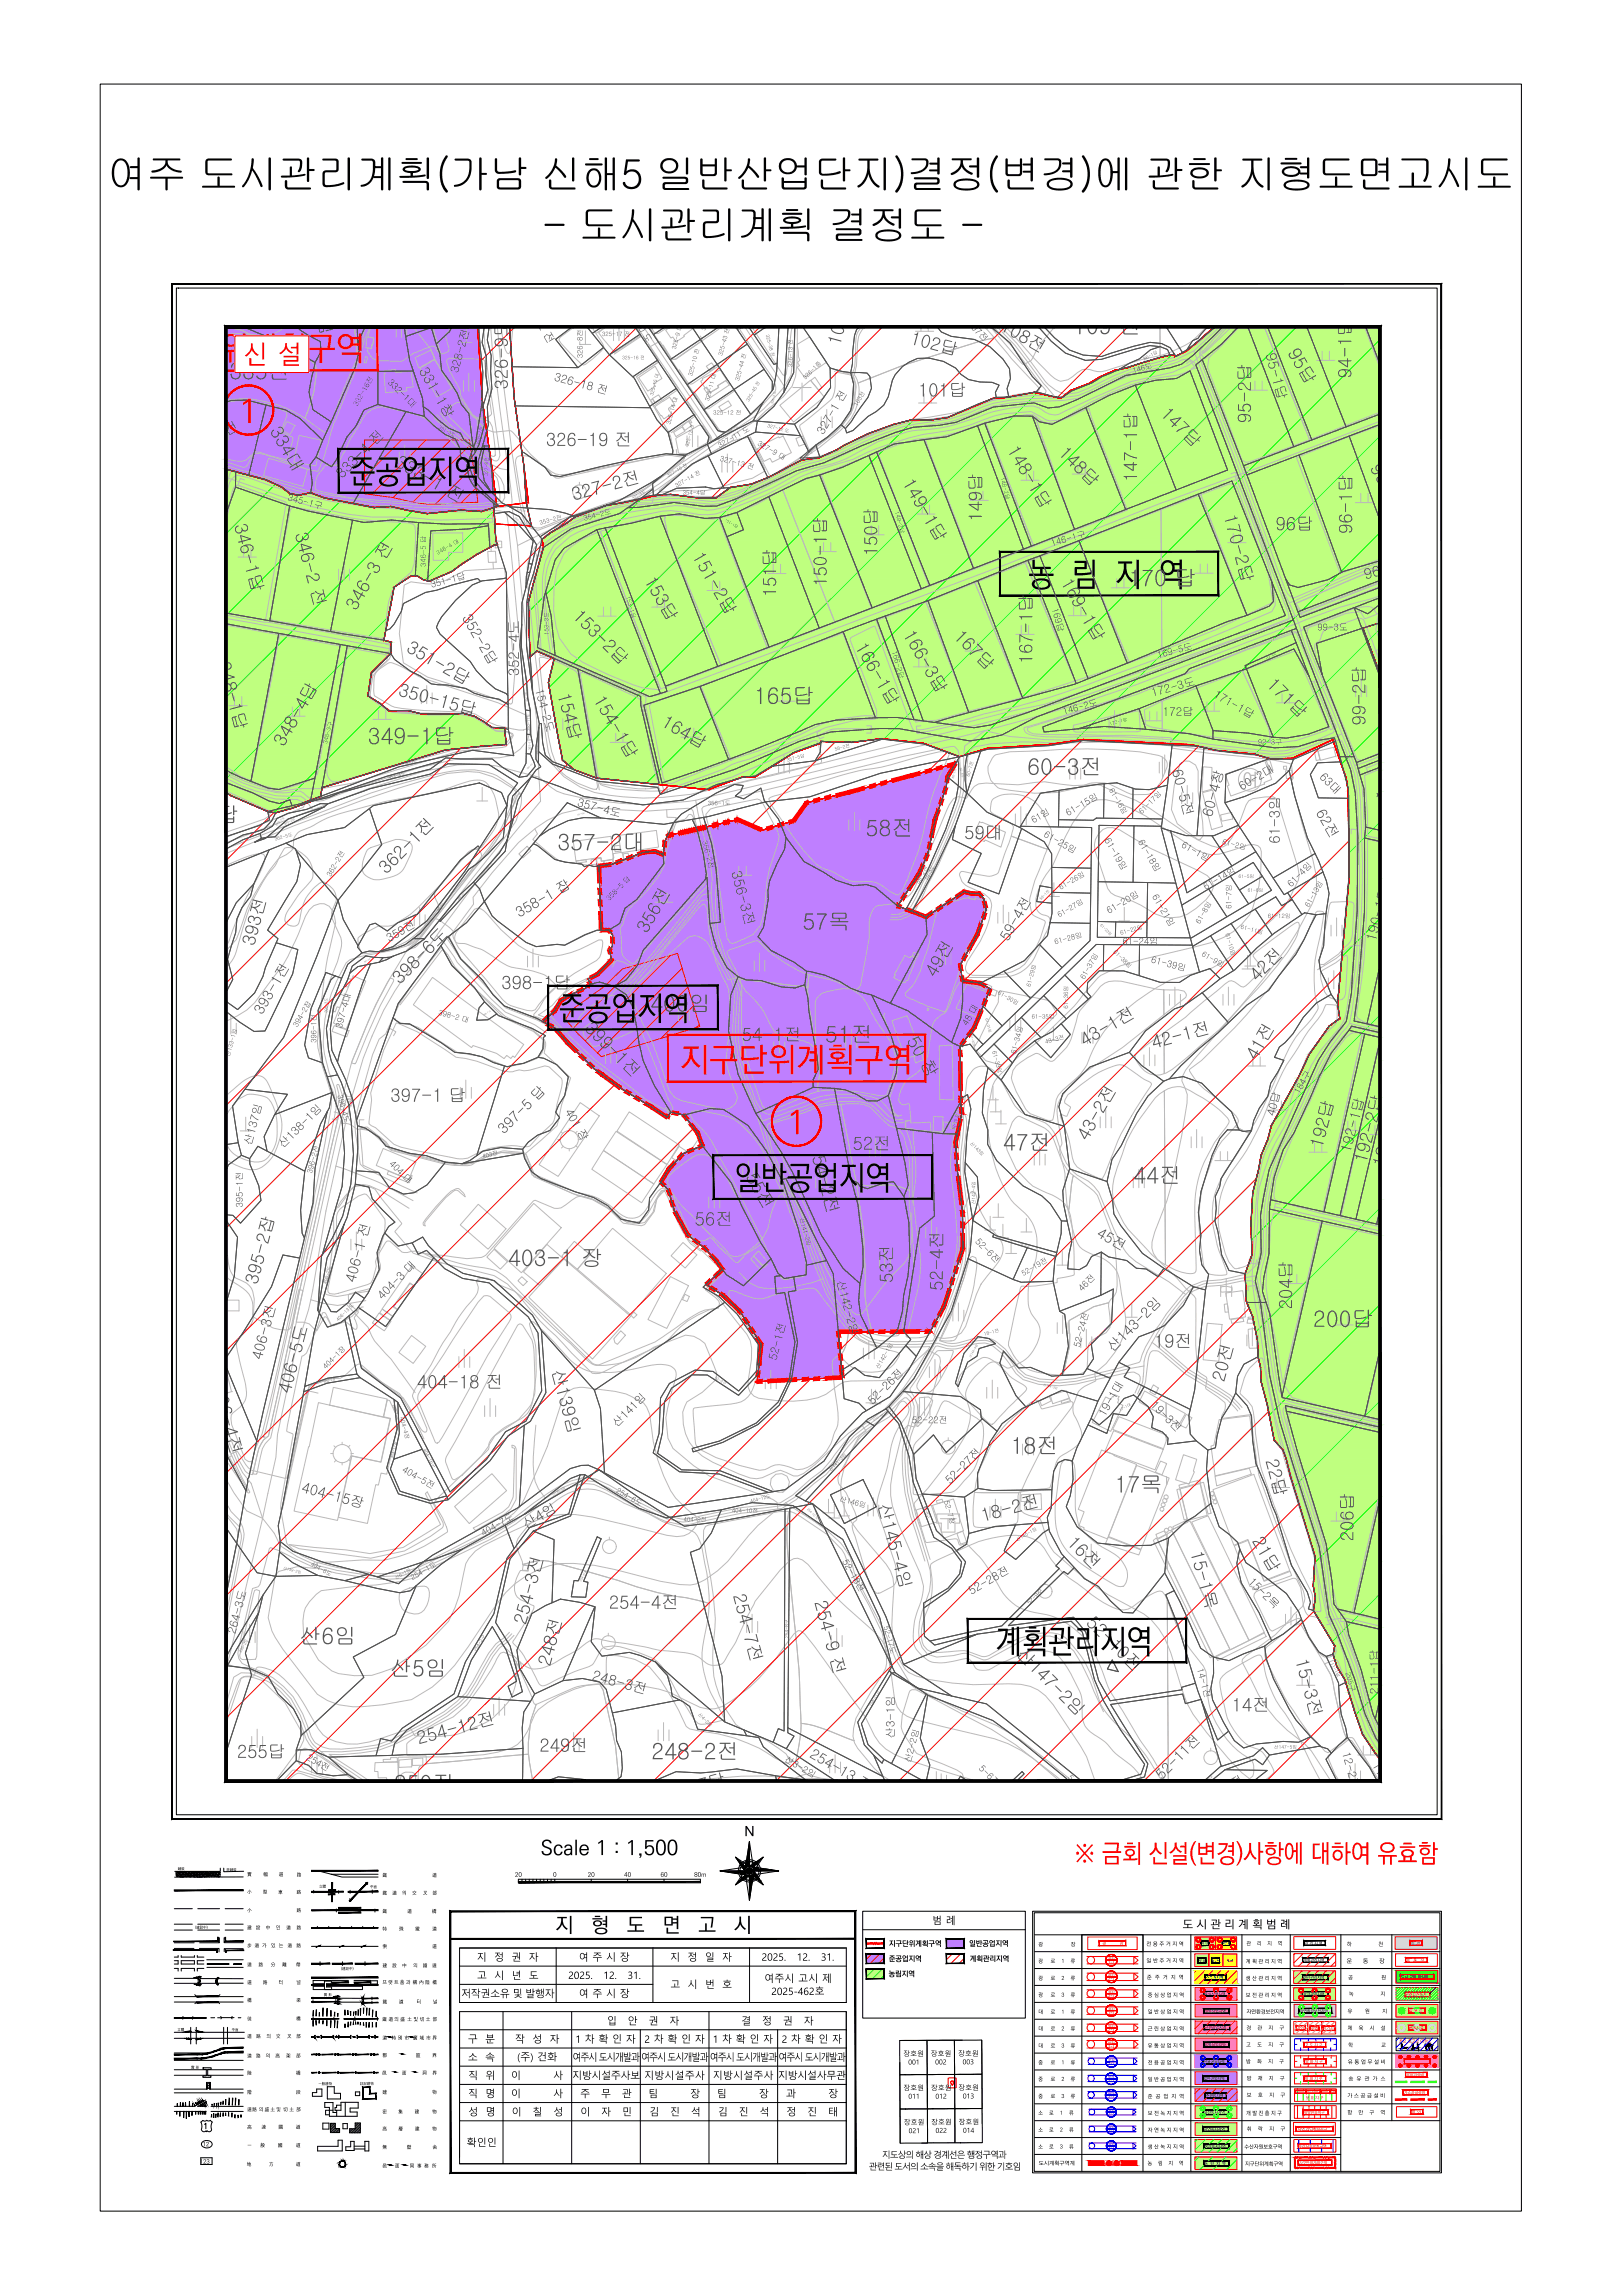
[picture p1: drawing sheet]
<svg xmlns="http://www.w3.org/2000/svg" width="594mm" height="841mm" viewBox="0 0 594 841" stroke-linecap="round" stroke-linejoin="round" font-family="sans-serif">
<path d="M347.3 761.5h2.9v3.6h-2.9zM348.4 762.7l-.3 .5 .4 .3 .1 .6M348.4 762.7h.1M348.5 762.7h.1M348.6 762.7l.5-.2-.1 .4h.2l-.1 1.1-.4 .1" fill="none" stroke="#f00" stroke-width=".37"/>
<path d="M329.6 747.8l9.9-.1 .1 12.6h-10v-4.5M339.5 747.7l10-.1 .1 12.6-10 .1zM359.6 747.6l.1 12.5-10.1 .1-.1-12.6h3M329.6 760.3h10l.1 12.5-10.1 .1zM339.6 760.3l10-.1 .1 12.5-10 .1zM339.7 772.8l10-.1 .1 12.6-10.1 .1zM349.6 760.2l10.1-.1v12.6h-10zM359.7 778.2v-5.5h-10l.1 12.6 9.9-.1M329.7 785.4l-.1-12.5 10.1-.1v12.6h-2.1" fill="none" stroke="#000" stroke-width=".37"/>
<g fill="#000">
<path d="M333 754.8l-.1 .2a.88 .88 0 0 0-.2 1 .88 .88 0 0 0 1 .5 .91 .91 0 0 0 .3-1.1 .91 .91 0 0 0-1-.6zM333.2 754.9a.75 .75 0 0 1 .5 .8 .75 .75 0 0 1-.5 .7l-.2-.7zM334.4 754.8l-.1 .2a.88 .88 0 0 0-.2 1 .88 .88 0 0 0 .9 .5 .91 .91 0 0 0 .4-1.1 .91 .91 0 0 0-1-.6zM334.6 754.9a.75 .75 0 0 1 .5 .8 .75 .75 0 0 1-.5 .7l-.2-.7zM335.7 755v.2l.4-.2v1.6h.2v-1.9z"/>
<path d="M332.7 751.4l.2 1.3v-.5l.3-.2h-.3zM331.1 751.5l.5 .1-.5 1.1 .6-.6 .7 .4-.6-.8 .5-.2zM331.4 753.1a.73 .73 0 0 0 .7 .6 .73 .73 0 0 0 .7-.6l-.7-.3zM331.6 753.1l.1-.1a.58 .58 0 0 1 .6-.1 .58 .58 0 0 1 .4 .5l-.2 .1a.6 .6 0 0 1-.9-.4zM333.7 751.7l1.8 .1-.8-.1v-.3l-.2 .3zM333.9 752.2v.4l.6 .3v.3l-1 .2h2.2l-1-.2v-.3a.5 .5 0 0 0 .7-.6 .5 .5 0 0 0-.8-.3zM334.1 752.3l.1-.1a.5 .5 0 0 1 .6-.1 .5 .5 0 0 1 .2 .5 .58 .58 0 0 1-.9-.3zM337.8 751.4v1.4l-.5 .2 .7 .2v-1.8zM336.3 751.9a.55 .55 0 0 0 1.1 0 .55 .55 0 0 0-1.1 0zM336.5 751.8a.37 .37 0 0 1 .7 0 .37 .37 0 0 1-.7 0zM336.1 752.5l.7 .2v.5l.2-.6h.7zM336.5 753v.7h1.6l-1.4-.2z"/>
<path d="M342.9 754.8l-.1 .1a.88 .88 0 0 0-.2 1.1 .88 .88 0 0 0 .9 .4 .91 .91 0 0 0 .4-1 .91 .91 0 0 0-1-.6zM343.1 754.9a.75 .75 0 0 1 .5 .7 .75 .75 0 0 1-.6 .7l-.2-.7zM344.3 754.8l-.1 .1a.88 .88 0 0 0-.2 1.1 .88 .88 0 0 0 .9 .4 .91 .91 0 0 0 .3-1 .91 .91 0 0 0-.9-.6zM344.4 754.9a.75 .75 0 0 1 .6 .7 .75 .75 0 0 1-.6 .7l-.2-.7zM345.5 754.9v.2a.45 .45 0 0 1 .8-.1 .45 .45 0 0 1-.4 .7l-.5 .8h1.1l-.9-.2 .2-.3a.65 .65 0 0 0 .7-.8 .65 .65 0 0 0-1-.3z"/>
<path d="M342.7 751.3l.2 1.4v-.6l.3-.1h-.3zM341.1 751.4l.5 .2-.4 1 .5-.6 .7 .4-.6-.7 .5-.3zM341.4 753a.73 .73 0 0 0 .8 .7 .73 .73 0 0 0 .7-.7l-.7-.2zM341.6 753.1l.1-.1a.58 .58 0 0 1 .6-.1 .58 .58 0 0 1 .4 .4l-.1 .1a.6 .6 0 0 1-1-.3zM343.7 751.6l1.9 .2-.9-.2v-.2l-.1 .2zM343.9 752.2v.3l.7 .3v.4l-1.1 .1h2.2l-1-.1v-.4a.5 .5 0 0 0 .7-.5 .5 .5 0 0 0-.8-.4zM344.1 752.3l.1-.1a.5 .5 0 0 1 .6-.2 .5 .5 0 0 1 .3 .6 .58 .58 0 0 1-1-.3zM347.9 751.3v1.5l-.6 .1 .8 .3v-1.9zM346.4 751.9a.53 .53 0 0 0 1 0 .53 .53 0 0 0-1 0zM346.5 751.8a.4 .4 0 0 1 .8 0 .4 .4 0 0 1-.8 0zM346.1 752.5l.8 .1v.5l.1-.5h.7zM346.5 752.9v.7h1.6l-1.4-.1z"/>
<path d="M352.9 754.8l-.1 .1a.88 .88 0 0 0-.2 1 .88 .88 0 0 0 1 .5 .91 .91 0 0 0 .3-1.1 .91 .91 0 0 0-1-.5zM353.1 754.9a.75 .75 0 0 1 .5 .7 .75 .75 0 0 1-.5 .7l-.2-.7zM354.3 754.8l-.1 .1a.88 .88 0 0 0-.2 1 .88 .88 0 0 0 .9 .5 .91 .91 0 0 0 .4-1.1 .91 .91 0 0 0-1-.5zM354.5 754.9a.75 .75 0 0 1 .5 .7 .75 .75 0 0 1-.5 .7l-.3-.7zM355.6 754.7v.2h.6v.4l-.5 .2 .4 .2a.42 .42 0 0 1 0 .6 .42 .42 0 0 1-.6-.1 .52 .52 0 0 0 .9 .2 .52 .52 0 0 0-.3-.9 .5 .5 0 0 0 .3-.7 .5 .5 0 0 0-.8-.1z"/>
<path d="M352.7 751.3l.2 1.4v-.6l.4-.2h-.4zM351.1 751.4l.6 .2-.5 1 .6-.6 .6 .4-.6-.8 .6-.2zM351.5 753a.73 .73 0 0 0 .7 .6 .73 .73 0 0 0 .7-.6l-.7-.3zM351.6 753.1l.2-.1a.58 .58 0 0 1 .5-.2 .58 .58 0 0 1 .4 .5l-.1 .1a.6 .6 0 0 1-1-.3zM353.8 751.6l1.8 .2-.8-.2v-.3l-.2 .3zM354 752.2v.3l.6 .3v.3l-1 .2h2.2l-1-.2v-.3a.5 .5 0 0 0 .6-.5 .5 .5 0 0 0-.7-.4zM354.1 752.2l.2-.1a.5 .5 0 0 1 .5-.1 .5 .5 0 0 1 .3 .5 .58 .58 0 0 1-1-.3zM357.9 751.3v1.4l-.5 .2 .7 .3v-1.9zM356.4 751.8a.55 .55 0 0 0 1.1 0 .55 .55 0 0 0-1.1 0zM356.6 751.7a.37 .37 0 0 1 .7 0 .37 .37 0 0 1-.7 0zM356.2 752.4l.7 .2v.5l.2-.5 .6-.1zM356.5 752.9v.7h1.6l-1.4-.2z"/>
<path d="M333.1 767.4l-.1 .1a.88 .88 0 0 0-.2 1 .88 .88 0 0 0 .9 .5 .91 .91 0 0 0 .3-1 .91 .91 0 0 0-.9-.6zM333.2 767.5a.75 .75 0 0 1 .6 .7 .75 .75 0 0 1-.6 .7l-.2-.7zM334.3 767.5v.2l.5-.2v1.6h.2v-1.9zM335.7 767.5v.2l.5-.2v1.6h.2v-1.9z"/>
<path d="M332.7 763.9l.2 1.4v-.6l.4-.2h-.4zM331.1 764l.5 .2-.4 1 .5-.6 .7 .4-.6-.8 .5-.2zM331.4 765.6a.73 .73 0 0 0 .8 .7 .73 .73 0 0 0 .7-.7l-.7-.3zM331.6 765.7l.1-.1a.58 .58 0 0 1 .6-.2 .58 .58 0 0 1 .4 .5l-.1 .1a.6 .6 0 0 1-1-.3zM333.7 764.2l1.9 .2-.9-.2v-.3l-.1 .3zM333.9 764.8v.3l.7 .3v.3l-1 .2h2.2l-1.1-.2v-.3a.5 .5 0 0 0 .7-.5 .5 .5 0 0 0-.7-.4zM334.1 764.8l.1-.1a.5 .5 0 0 1 .6-.1 .5 .5 0 0 1 .3 .6 .58 .58 0 0 1-1-.4zM337.9 763.9v1.5l-.5 .1 .7 .3v-1.9zM336.4 764.4a.53 .53 0 0 0 1 0 .53 .53 0 0 0-1 0zM336.5 764.4a.4 .4 0 0 1 .8 0 .4 .4 0 0 1-.8 0zM336.1 765l.8 .2v.5l.1-.5 .7-.1zM336.5 765.5v.7h1.6l-1.4-.2z"/>
<path d="M332.8 776.5l.2 1.3v-.5l.4-.2h-.4zM331.2 776.6l.6 .1-.5 1.1 .6-.6 .6 .4-.6-.8 .6-.2zM331.6 778.2a.73 .73 0 0 0 .7 .6 .73 .73 0 0 0 .7-.6l-.7-.3zM331.7 778.2l.2-.1a.58 .58 0 0 1 .6-.1 .58 .58 0 0 1 .3 .5l-.1 .1a.6 .6 0 0 1-1-.4zM333.9 776.8l1.8 .1-.8-.1v-.3l-.2 .3zM334.1 777.3v.4l.6 .3v.3l-1 .2h2.2l-1-.2v-.3a.5 .5 0 0 0 .6-.6 .5 .5 0 0 0-.7-.3zM334.2 777.4l.2-.1a.5 .5 0 0 1 .5-.1 .5 .5 0 0 1 .3 .5 .58 .58 0 0 1-1-.3zM338 776.5v1.4l-.5 .2 .7 .2v-1.8zM336.5 777a.55 .55 0 0 0 1.1 0 .55 .55 0 0 0-1.1 0zM336.7 776.9a.37 .37 0 0 1 .7 0 .37 .37 0 0 1-.7 0zM336.3 777.6l.7 .2v.5l.2-.5 .6-.1zM336.6 778.1v.7h1.6l-1.4-.2z"/>
<path d="M343 767.4l-.1 .1a.88 .88 0 0 0-.2 1 .88 .88 0 0 0 .9 .5 .91 .91 0 0 0 .3-1 .91 .91 0 0 0-.9-.6zM343.1 767.5a.75 .75 0 0 1 .6 .7 .75 .75 0 0 1-.6 .7l-.2-.7zM344.3 767.5v.2l.4-.2v1.6h.2v-1.9zM345.6 767.4v.2a.45 .45 0 0 1 .8 0 .45 .45 0 0 1-.4 .7l-.5 .8h1.1l-.9-.2 .2-.3a.65 .65 0 0 0 .7-.8 .65 .65 0 0 0-1-.4z"/>
<path d="M342.8 763.9l.2 1.4v-.6l.3-.2h-.3zM341.2 764l.5 .2-.5 1 .6-.6 .7 .4-.6-.8 .5-.2zM341.5 765.6a.73 .73 0 0 0 .7 .7 .73 .73 0 0 0 .8-.7l-.8-.3zM341.7 765.7l.1-.1a.58 .58 0 0 1 .6-.2 .58 .58 0 0 1 .4 .5l-.1 .1a.6 .6 0 0 1-1-.3zM343.8 764.2l1.8 .2-.8-.2v-.3l-.2 .3zM344 764.8v.3l.6 .3v.3l-1 .2h2.2l-1-.2v-.3a.5 .5 0 0 0 .7-.5 .5 .5 0 0 0-.8-.4zM344.2 764.8l.1-.1a.5 .5 0 0 1 .6-.1 .5 .5 0 0 1 .3 .6 .58 .58 0 0 1-1-.4zM347.9 763.9v1.5l-.5 .1 .7 .3v-1.9zM346.5 764.4a.53 .53 0 0 0 1 0 .53 .53 0 0 0-1 0zM346.6 764.4a.4 .4 0 0 1 .8 0 .4 .4 0 0 1-.8 0zM346.2 765l.7 .2v.5l.2-.5 .7-.1zM346.6 765.5v.7h1.6l-1.4-.2z"/>
<path d="M342.9 776.4l.2 1.4v-.6l.3-.1h-.3zM341.3 776.5l.5 .2-.5 1 .6-.6 .7 .4-.6-.7 .5-.3zM341.6 778.1a.73 .73 0 0 0 .7 .7 .73 .73 0 0 0 .7-.7l-.7-.2zM341.8 778.2l.1-.1a.58 .58 0 0 1 .6-.1 .58 .58 0 0 1 .4 .4l-.1 .1a.6 .6 0 0 1-1-.3zM343.9 776.7l1.8 .2-.8-.2v-.2l-.2 .2zM344.1 777.3v.3l.6 .3v.4l-1 .1h2.2l-1-.1v-.4a.5 .5 0 0 0 .7-.5 .5 .5 0 0 0-.8-.4zM344.3 777.4l.1-.1a.5 .5 0 0 1 .6-.1 .5 .5 0 0 1 .2 .5 .58 .58 0 0 1-.9-.3zM348 776.4v1.5l-.5 .2 .7 .2v-1.9zM346.5 777a.55 .55 0 0 0 1.1 0 .55 .55 0 0 0-1.1 0zM346.7 776.9a.37 .37 0 0 1 .7 0 .37 .37 0 0 1-.7 0zM346.3 777.6l.7 .1v.5l.2-.5h.7zM346.7 778v.7h1.6l-1.4-.1z"/>
<path d="M353 767.3l-.1 .1a.88 .88 0 0 0-.2 1.1 .88 .88 0 0 0 .9 .4 .91 .91 0 0 0 .4-1 .91 .91 0 0 0-1-.6zM353.2 767.4a.75 .75 0 0 1 .5 .7 .75 .75 0 0 1-.5 .7l-.3-.7zM354.3 767.5v.2l.4-.3v1.6h.2v-1.8zM355.6 767.3v.2h.7v.3l-.5 .2 .4 .2a.42 .42 0 0 1 0 .7 .42 .42 0 0 1-.6-.2 .52 .52 0 0 0 .8 .2 .52 .52 0 0 0-.2-.8 .5 .5 0 0 0 .3-.8 .5 .5 0 0 0-.9 0z"/>
<path d="M352.8 763.8l.2 1.4v-.6l.4-.1h-.4zM351.2 763.9l.6 .2-.5 1 .5-.6 .7 .4-.6-.8 .6-.2zM351.5 765.5a.73 .73 0 0 0 .8 .7 .73 .73 0 0 0 .7-.7l-.7-.3zM351.7 765.6l.1-.1a.58 .58 0 0 1 .6-.1 .58 .58 0 0 1 .4 .4l-.1 .1a.6 .6 0 0 1-1-.3zM353.9 764.1l1.8 .2-.8-.2v-.3l-.2 .3zM354 764.7v.3l.7 .3v.4l-1 .1h2.2l-1-.1v-.4a.5 .5 0 0 0 .6-.5 .5 .5 0 0 0-.7-.4zM354.2 764.7h.1a.5 .5 0 0 1 .6-.2 .5 .5 0 0 1 .3 .6 .58 .58 0 0 1-1-.4zM358 763.8v1.5l-.5 .1 .7 .3v-1.9zM356.5 764.4a.55 .55 0 0 0 1.1 0 .55 .55 0 0 0-1.1 0zM356.7 764.3a.37 .37 0 0 1 .7 0 .37 .37 0 0 1-.7 0zM356.2 765l.8 .1v.5l.2-.5h.6zM356.6 765.4v.7h1.6l-1.4-.1z"/>
<path d="M352.9 776.4l.2 1.4v-.6l.3-.2h-.3zM351.3 776.5l.5 .2-.4 1 .5-.6 .7 .4-.6-.8 .5-.2zM351.6 778.1a.73 .73 0 0 0 .8 .6 .73 .73 0 0 0 .7-.6l-.7-.3zM351.8 778.2l.1-.1a.58 .58 0 0 1 .6-.2 .58 .58 0 0 1 .4 .5l-.1 .1a.6 .6 0 0 1-1-.3zM353.9 776.7l1.9 .2-.9-.2v-.3l-.1 .3zM354.1 777.3v.3l.7 .3v.3l-1.1 .2h2.2l-1-.2v-.3a.5 .5 0 0 0 .7-.5 .5 .5 0 0 0-.8-.4zM354.3 777.3l.1-.1a.5 .5 0 0 1 .6-.1 .5 .5 0 0 1 .3 .6 .58 .58 0 0 1-1-.4zM358.1 776.4v1.4l-.6 .2 .8 .3v-1.9zM356.6 776.9a.53 .53 0 0 0 1 0 .53 .53 0 0 0-1 0zM356.7 776.8a.4 .4 0 0 1 .8 0 .4 .4 0 0 1-.8 0zM356.3 777.5l.8 .2v.5l.1-.5 .7-.1zM356.7 778v.7h1.6l-1.4-.2z"/>
<path d="M333.2 780l-.2 .1a.88 .88 0 0 0-.2 1.1 .88 .88 0 0 0 1 .4 .91 .91 0 0 0 .3-1 .91 .91 0 0 0-.9-.6zM333.3 780.1a.75 .75 0 0 1 .6 .7 .75 .75 0 0 1-.6 .7l-.2-.7zM334.4 780v.3a.45 .45 0 0 1 .8-.1 .45 .45 0 0 1-.4 .7l-.5 .8h1.1l-.9-.2 .2-.3a.65 .65 0 0 0 .7-.8 .65 .65 0 0 0-1-.4zM335.8 780.2v.2l.4-.3v1.6h.2v-1.8z"/>
<path d="M343 779.9l-.1 .1a.88 .88 0 0 0-.2 1.1 .88 .88 0 0 0 .9 .5 .91 .91 0 0 0 .4-1.1 .91 .91 0 0 0-1-.6zM343.2 780a.75 .75 0 0 1 .5 .7 .75 .75 0 0 1-.5 .7l-.2-.6zM344.2 780v.2a.45 .45 0 0 1 .8-.1 .45 .45 0 0 1-.3 .7l-.5 .8h1.1l-.9-.1 .1-.3a.65 .65 0 0 0 .7-.8 .65 .65 0 0 0-1-.4zM345.6 780v.2a.45 .45 0 0 1 .8-.1 .45 .45 0 0 1-.3 .7l-.5 .8h1l-.8-.1 .1-.3a.65 .65 0 0 0 .7-.8 .65 .65 0 0 0-1-.4z"/>
<path d="M353.1 779.9l-.2 .1a.88 .88 0 0 0-.2 1 .88 .88 0 0 0 1 .5 .91 .91 0 0 0 .3-1.1 .91 .91 0 0 0-.9-.5zM353.2 780a.75 .75 0 0 1 .6 .7 .75 .75 0 0 1-.6 .7l-.2-.7zM354.3 780v.2l.4-.2v1.6h.2v-1.9zM356.3 779.8l-.8 1.3h.8l.2 .5 .3-.6h-.3v-1.2zM356.3 780.1v.9h-.6z"/>
</g>
<g fill="#bf7fff" stroke="#bf7fff" stroke-width=".37">
<path d="M331.9 284.7l18.1-4.8-3 4.8z"/>
<path d="M331.9 284.7l14.6 3.8 .5-3.8zM317.6 288.5l14.3-3.8 14.6 3.8z"/>
<path d="M317.6 288.5l28.3 1.8 .6-1.8zM311.1 290.3l6.5-1.8 28.3 1.8z"/>
<path d="M311.1 290.3l33.5 3.9 1.3-3.9zM295.4 294.2l15.7-3.9 33.5 3.9z"/>
<path d="M295.4 294.2l47.1 6.1 2.1-6.1zM295.4 294.2l47.1 6.1h-51.5z"/>
</g>
<path d="M269.2 300.6l1-.3 .6 .3z" fill="#bf7fff"/>
<path d="M269.2 300.6l1-.3 .6 .3z" fill="none" stroke="#bf7fff" stroke-width=".37"/>
<path d="M269.2 300.6l1.9 .1zM268.6 300.7h2.5z" fill="#bf7fff"/>
<path d="M268.6 300.7h2.5zM269.2 300.6l1.9 .1z" fill="none" stroke="#bf7fff" stroke-width=".37"/>
<path d="M291 300.3l51.3 .5 .2-.5zM291 300.3l51.3 .5h-51.6z" fill="#bf7fff" stroke="#bf7fff" stroke-width=".37"/>
<path d="M268.6 300.7l2.9 .2zM267.9 300.9h3.6z" fill="#bf7fff"/>
<path d="M267.9 300.9h3.6zM268.6 300.7l2.9 .2z" fill="none" stroke="#bf7fff" stroke-width=".37"/>
<path d="M267.9 300.9l4 .2zM267.3 301.1h4.6z" fill="#bf7fff"/>
<path d="M267.3 301.1h4.6zM267.9 300.9l4 .2z" fill="none" stroke="#bf7fff" stroke-width=".37"/>
<path d="M267.3 301.1l4.9 .1zM266.6 301.2h5.6z" fill="#bf7fff"/>
<path d="M266.6 301.2h5.6zM267.3 301.1l4.9 .1z" fill="none" stroke="#bf7fff" stroke-width=".37"/>
<path d="M266.6 301.2l6 .2zM265.9 301.4h6.7z" fill="#bf7fff"/>
<path d="M265.9 301.4h6.7zM266.6 301.2l6 .2z" fill="none" stroke="#bf7fff" stroke-width=".37"/>
<path d="M265.9 301.4l7 .1zM265.3 301.5h7.6z" fill="#bf7fff"/>
<path d="M265.3 301.5h7.6zM265.9 301.4l7 .1z" fill="none" stroke="#bf7fff" stroke-width=".37"/>
<path d="M265.3 301.5l8 .2zM264.7 301.7h8.6z" fill="#bf7fff"/>
<path d="M264.7 301.7h8.6zM265.3 301.5l8 .2z" fill="none" stroke="#bf7fff" stroke-width=".37"/>
<path d="M264.7 301.7l9.1 .2-.5-.2zM263.7 301.9h10.1l-9.1-.2z" fill="#bf7fff"/>
<path d="M263.7 301.9l1-.2 9.1 .2zM264.7 301.7h8.6l.5 .2z" fill="none" stroke="#bf7fff" stroke-width=".37"/>
<path d="M263.7 301.9l10.8 .3-.7-.3zM262.3 302.2h12.2l-10.8-.3z" fill="#bf7fff"/>
<path d="M262.3 302.2l1.4-.3 10.8 .3zM263.7 301.9h10.1l.7 .3z" fill="none" stroke="#bf7fff" stroke-width=".37"/>
<path d="M262.3 302.2l13 .3-.8-.3zM261 302.5h14.3l-13-.3z" fill="#bf7fff"/>
<path d="M261 302.5l1.3-.3 13 .3zM262.3 302.2h12.2l.8 .3z" fill="none" stroke="#bf7fff" stroke-width=".37"/>
<path d="M261 302.5l14.9 .3-.6-.3zM259.7 302.8h16.2l-14.9-.3z" fill="#bf7fff"/>
<path d="M259.7 302.8l1.3-.3 14.9 .3zM261 302.5h14.3l.6 .3z" fill="none" stroke="#bf7fff" stroke-width=".37"/>
<path d="M259.7 302.8l16.9 .3-.7-.3zM258.4 303.1h18.2l-16.9-.3z" fill="#bf7fff"/>
<path d="M258.4 303.1l1.3-.3 16.9 .3zM259.7 302.8h16.2l.7 .3z" fill="none" stroke="#bf7fff" stroke-width=".37"/>
<path d="M258.4 303.1l18.9 .3-.7-.3zM257.1 303.4h20.2l-18.9-.3z" fill="#bf7fff"/>
<path d="M257.1 303.4l1.3-.3 18.9 .3zM258.4 303.1h18.2l.7 .3z" fill="none" stroke="#bf7fff" stroke-width=".37"/>
<path d="M257.1 303.4l20.9 .3-.7-.3zM255.8 303.7h22.2l-20.9-.3z" fill="#bf7fff"/>
<path d="M255.8 303.7l1.3-.3 20.9 .3zM257.1 303.4h20.2l.7 .3z" fill="none" stroke="#bf7fff" stroke-width=".37"/>
<path d="M290.7 300.8l51 3.2 .6-3.2zM279.8 304l10.9-3.2 51 3.2z" fill="#bf7fff" stroke="#bf7fff" stroke-width=".37"/>
<path d="M255.8 303.7l22.9 .3-.7-.3zM254.5 304h24.2l-22.9-.3z" fill="#bf7fff"/>
<path d="M254.5 304l1.3-.3 22.9 .3zM255.8 303.7h22.2l.7 .3z" fill="none" stroke="#bf7fff" stroke-width=".37"/>
<path d="M279.8 304l61.8 .2 .1-.2zM279.1 304.2h62.5l-61.8-.2z" fill="#bf7fff"/>
<path d="M279.1 304.2l.7-.2 61.8 .2zM279.8 304h61.9l-.1 .2z" fill="none" stroke="#bf7fff" stroke-width=".37"/>
<path d="M254.5 304l24.6 .2-.4-.2zM253.6 304.2h25.5l-24.6-.2z" fill="#bf7fff"/>
<path d="M253.6 304.2l.9-.2 24.6 .2zM254.5 304h24.2l.4 .2z" fill="none" stroke="#bf7fff" stroke-width=".37"/>
<path d="M253.6 304.2l88 .1zM253.2 304.3h88.4z" fill="#bf7fff"/>
<path d="M253.2 304.3h88.4zM253.6 304.2l88 .1z" fill="none" stroke="#bf7fff" stroke-width=".37"/>
<path d="M253.2 304.3l88.3 .3 .1-.3zM251.8 304.6h89.7l-88.3-.3z" fill="#bf7fff"/>
<path d="M251.8 304.6l1.4-.3 88.3 .3zM253.2 304.3h88.4l-.1 .3z" fill="none" stroke="#bf7fff" stroke-width=".37"/>
<path d="M251.8 304.6l89.7 .3v-.3zM250.5 304.9h91l-89.7-.3z" fill="#bf7fff"/>
<path d="M250.5 304.9l1.3-.3 89.7 .3zM251.8 304.6h89.7v.3z" fill="none" stroke="#bf7fff" stroke-width=".37"/>
<path d="M250.5 304.9l91 .3v-.3zM249.2 305.2h92.3l-91-.3z" fill="#bf7fff"/>
<path d="M249.2 305.2l1.3-.3 91 .3zM250.5 304.9h91v.3z" fill="none" stroke="#bf7fff" stroke-width=".37"/>
<path d="M249.2 305.2l92.2 .3 .1-.3zM247.8 305.5h93.6l-92.2-.3z" fill="#bf7fff"/>
<path d="M247.8 305.5l1.4-.3 92.2 .3zM249.2 305.2h92.3l-.1 .3z" fill="none" stroke="#bf7fff" stroke-width=".37"/>
<path d="M247.8 305.5l93.5 .3 .1-.3zM246.5 305.8h94.8l-93.5-.3z" fill="#bf7fff"/>
<path d="M246.5 305.8l1.3-.3 93.5 .3zM247.8 305.5h93.6l-.1 .3z" fill="none" stroke="#bf7fff" stroke-width=".37"/>
<path d="M246.5 305.8l94.7 .3 .1-.3zM245.2 306.1h96l-94.7-.3z" fill="#bf7fff"/>
<path d="M245.2 306.1l1.3-.3 94.7 .3zM246.5 305.8h94.8l-.1 .3z" fill="none" stroke="#bf7fff" stroke-width=".37"/>
<path d="M245.2 306.1l96 .1zM244.5 306.2h96.7z" fill="#bf7fff"/>
<path d="M244.5 306.2h96.7zM245.2 306.1l96 .1z" fill="none" stroke="#bf7fff" stroke-width=".37"/>
<g fill="#bf7fff" stroke="#bf7fff" stroke-width=".37">
<path d="M235.5 312.4l4.4-.4 1 .4z"/>
<path d="M244.5 306.2l96.3 2.1 .4-2.1zM244.5 306.2l96.3 2.1h-97.3z"/>
<path d="M243.5 308.3l96.4 4.6 .9-4.6zM243.5 308.3l96.4 4.6h-97z"/>
<path d="M235.5 312.4l6.6 .5-1.2-.5zM234.2 312.9l1.3-.5 6.6 .5z"/>
</g>
<path d="M242.9 312.9l96.8 .3 .2-.3zM242.9 312.9v.3h96.8z" fill="#bf7fff"/>
<path d="M242.9 312.9h97l-.2 .3zM242.9 312.9l96.8 .3h-96.8z" fill="none" stroke="#bf7fff" stroke-width=".37"/>
<path d="M234.2 312.9l8.7 .3-.8-.3zM233.3 313.2h9.6l-8.7-.3z" fill="#bf7fff"/>
<path d="M233.3 313.2l.9-.3 8.7 .3zM234.2 312.9h7.9l.8 .3z" fill="none" stroke="#bf7fff" stroke-width=".37"/>
<g fill="#bf7fff" stroke="#bf7fff" stroke-width=".37">
<path d="M352.1 327.4l1-.6 2.7 .6z"/>
<path d="M233.3 313.2l105.7 1.4 .7-1.4zM229.7 314.6l3.6-1.4 105.7 1.4z"/>
<path d="M229.7 314.6l108.4 2.2 .9-2.2zM223.8 316.8l5.9-2.2 108.4 2.2z"/>
<path d="M223.8 316.8l114.1 .5 .2-.5zM219.4 317.3l4.4-.5 114.1 .5z"/>
<path d="M219.4 317.3l117.2 2.9 1.3-2.9zM219.4 317.3l117.2 2.9h-117.1z"/>
</g>
<path d="M352.1 327.4l6.6 .1zM352 327.5h6.7z" fill="#bf7fff"/>
<path d="M352 327.5h6.7zM352.1 327.4l6.6 .1z" fill="none" stroke="#bf7fff" stroke-width=".37"/>
<g fill="#bf7fff" stroke="#bf7fff" stroke-width=".37">
<path d="M352 327.5l8.3 1.8-1.6-1.8zM349.2 329.3l2.8-1.8 8.3 1.8z"/>
<path d="M219.5 320.2l109.3 11.8 7.8-11.8zM219.5 320.2l109.3 11.8h-108.9z"/>
<path d="M219.9 332l112 1.2-3.1-1.2zM219.9 332l112 1.2h-112z"/>
<path d="M349.2 329.3l12 4.1-.9-4.1zM343.1 333.4l6.1-4.1 12 4.1z"/>
<path d="M343.1 333.4l17.9 .6 .2-.6zM342.2 334l.9-.6 17.9 .6z"/>
<path d="M219.9 333.2l114.2 .8-2.2-.8zM219.9 333.2l114.2 .8h-114.2z"/>
<path d="M342.2 334l18.1 2 .7-2zM339.1 336l3.1-2 18.1 2z"/>
<path d="M219.9 334l119.2 2-5-2zM219.9 334l119.2 2h-119.1z"/>
<path d="M220 336l138.5 4.8 1.8-4.8zM220 336l138.5 4.8h-138.3z"/>
</g>
<path d="M220.2 340.8l138.3 .1zM220.2 340.8l138.3 .1z" fill="#bf7fff"/>
<path d="M220.2 340.8l138.3 .1z" fill="none" stroke="#bf7fff" stroke-width=".37"/>
<path d="M223 340.9l134.9 1.6 .6-1.6zM223 340.9l134.9 1.6h-133.6z" fill="#bf7fff" stroke="#bf7fff" stroke-width=".37"/>
<path d="M224.3 342.5l133.6 .1zM224.3 342.5l133.6 .1z" fill="#bf7fff"/>
<path d="M224.3 342.5l133.6 .1z" fill="none" stroke="#bf7fff" stroke-width=".37"/>
<g fill="#bf7fff" stroke="#bf7fff" stroke-width=".37">
<path d="M224.4 342.6l131.1 4.2 2.4-4.2zM224.4 342.6l131.1 4.2h-131.2z"/>
<path d="M224.3 346.8l130.5 1.3 .7-1.3zM224.3 346.8l130.5 1.3h-131.6z"/>
<path d="M223.2 348.1l130.8 1.3 .8-1.3zM223.2 348.1l130.8 1.3h-130.5z"/>
<path d="M223.5 349.4l20 1.3 4.7-1.3zM223.5 349.4l20 1.3h-19.7z"/>
<path d="M223.8 350.7l15.4 1.2 4.3-1.2zM223.8 350.7l15.4 1.2h-15.2z"/>
<path d="M248.2 349.4l103.5 4.2 2.3-4.2zM248.2 349.4l103.5 4.2h-102.3z"/>
<path d="M224 351.9l3.9 3.2 11.3-3.2zM220.7 355.1l3.3-3.2 3.9 3.2z"/>
<path d="M220.7 355.1l5.1 2.1 2.1-2.1zM220.7 355.1l5.1 2.1h-7.1z"/>
<path d="M218.7 357.2l5.5 1.5 1.6-1.5zM215.4 358.7l3.3-1.5 5.5 1.5z"/>
<path d="M249.4 353.6l103.1 5.8-.8-5.8zM249.4 353.6l103.1 5.8h-101.3z"/>
<path d="M251.2 359.4l107.9 .9-6.6-.9zM251.2 359.4l107.9 .9h-107.6z"/>
<path d="M215.4 358.7l6.8 2 2-2zM215.4 358.7l6.8 2h-6.1z"/>
<path d="M216.1 360.7l5.5 .6 .6-.6zM215.5 361.3l.6-.6 5.5 .6z"/>
<path d="M215.5 361.3l4.8 .9 1.3-.9zM214.4 362.2l1.1-.9 4.8 .9z"/>
<path d="M251.5 360.3l111.2 2.1-3.6-2.1zM251.5 360.3l111.2 2.1h-110.6z"/>
<path d="M214.4 362.2l3.2 1.9 2.7-1.9zM209.7 364.1l4.7-1.9 3.2 1.9z"/>
<path d="M209.7 364.1l4.4 2.6 3.5-2.6zM205.4 366.7l4.3-2.6 4.4 2.6z"/>
<path d="M252.1 362.4l108 6.4 2.6-6.4zM252.1 362.4l108 6.4h-106.1z"/>
<path d="M205.4 366.7l3.6 3.6 5.1-3.6zM205.4 366.7l3.6 3.6h-5.8z"/>
</g>
<path d="M203.2 370.3l5.8 .1zM203.2 370.3l5.8 .1z" fill="#bf7fff"/>
<path d="M203.2 370.3l5.8 .1z" fill="none" stroke="#bf7fff" stroke-width=".37"/>
<g fill="#bf7fff" stroke="#bf7fff" stroke-width=".37">
<path d="M203.2 370.4l3.9 3.2 1.9-3.2zM199.7 373.6l3.5-3.2 3.9 3.2z"/>
<path d="M199.7 373.6l8.1 .8-.7-.8zM198.8 374.4l.9-.8 8.1 .8z"/>
<path d="M254 368.8l103 7.4 3.1-7.4zM254 368.8l103 7.4h-100.7z"/>
<path d="M256.3 376.2l100.5 .4 .2-.4zM254.8 376.6l1.5-.4 100.5 .4z"/>
<path d="M198.8 374.4l11 2.3-2-2.3zM198.8 374.4l11 2.3h-6.6z"/>
<path d="M254.8 376.6l100.8 1.6 1.2-1.6zM249.7 378.2l5.1-1.6 100.8 1.6z"/>
<path d="M203.2 376.7l8.4 2.1-1.8-2.1zM203.2 376.7l8.4 2.1h-6.6z"/>
<path d="M205 378.8l10.1 3.4-3.5-3.4zM205 378.8l10.1 3.4h-7.1z"/>
<path d="M249.7 378.2l102 5.3 3.9-5.3zM232.4 383.5l17.3-5.3 102 5.3z"/>
<path d="M208 382.2l8.4 1.3-1.3-1.3zM208 382.2l8.4 1.3h-7.2z"/>
<path d="M232.4 383.5l119.3 3.7v-3.7zM220.2 387.2l12.2-3.7 119.3 3.7z"/>
<path d="M209.2 383.5l11 3.7-3.8-3.7zM209.2 383.5l11 3.7h-7.1z"/>
<path d="M213.1 387.2l138.6 4.4v-4.4zM213.1 387.2l138.6 4.4h-134.2z"/>
<path d="M217.5 391.6l134.3 2.1-.1-2.1zM217.5 391.6l134.3 2.1h-131.4z"/>
<path d="M220.4 393.7l131.4 4.9v-4.9zM220.4 393.7l131.4 4.9h-124.7z"/>
<path d="M227.1 398.6l124.8 4.1-.1-4.1zM227.1 398.6l124.8 4.1h-118.2z"/>
<path d="M233.7 402.7l118.1 1.1 .1-1.1zM233.7 402.7l118.1 1.1h-116.2z"/>
<path d="M235.6 403.8l116.4 1.9-.2-1.9zM235.6 403.8l116.4 1.9h-113.4z"/>
<path d="M238.6 405.7l113.7 1.9-.3-1.9zM238.6 405.7l113.7 1.9h-110.8z"/>
</g>
<path d="M245.7 407.6l106.6 .3v-.3zM245.7 407.6l1.3 .3h105.3z" fill="#bf7fff"/>
<path d="M245.7 407.6h106.6v.3zM245.7 407.6l106.6 .3h-105.3z" fill="none" stroke="#bf7fff" stroke-width=".37"/>
<g fill="#bf7fff" stroke="#bf7fff" stroke-width=".37">
<path d="M243.1 408.6h1.8l-.5 .9z"/>
<path d="M247 407.9l105.1 .7 .2-.7zM247 407.9l105.1 .7h-101.7z"/>
<path d="M241.5 407.6l3.4 1 .8-1zM241.5 407.6l3.4 1h-1.8z"/>
<path d="M250.4 408.6l100.3 6.6 1.4-6.6zM250.4 408.6l100.3 6.6h-95.2z"/>
<path d="M255.5 415.2l95.1 .4 .1-.4zM255.5 415.2l95.1 .4h-94.9z"/>
<path d="M255.7 415.6l94.3 3 .6-3zM255.7 415.6l94.3 3h-93.2z"/>
<path d="M256.8 418.6l93.3 1.2-.1-1.2zM256.8 418.6l93.3 1.2h-92.9z"/>
<path d="M257.2 419.8l93.1 3-.2-3zM250.1 422.8l7.1-3 93.1 3z"/>
<path d="M250.1 422.8l100.5 5.6-.3-5.6zM250.1 422.8l100.5 5.6h-105.6z"/>
<path d="M245 428.4l105.6 .5v-.5zM245 428.4l105.6 .5h-105.9z"/>
<path d="M244.7 428.9l106.5 4.3-.6-4.3zM244.7 428.9l106.5 4.3h-109.1z"/>
<path d="M242.1 433.2l109.4 2.9-.3-2.9zM242.1 433.2l109.4 2.9h-106.7z"/>
<path d="M244.8 436.1l107.6 7.5-.9-7.5zM244.8 436.1l107.6 7.5h-105.5z"/>
<path d="M246.9 443.6l105.7 .7-.2-.7zM246.9 443.6l105.7 .7h-105.2z"/>
<path d="M247.4 444.3l105.2 8.3v-8.3zM247.4 444.3l105.2 8.3h-100.7z"/>
<path d="M251.9 452.6l100.8 4.7-.1-4.7zM251.9 452.6l100.8 4.7h-94.8z"/>
</g>
<path d="M257.9 457.3l94.8 .2v-.2zM257.9 457.3l.2 .2h94.6z" fill="#bf7fff"/>
<path d="M257.9 457.3h94.8v.2zM257.9 457.3l94.8 .2h-94.6z" fill="none" stroke="#bf7fff" stroke-width=".37"/>
<g fill="#bf7fff" stroke="#bf7fff" stroke-width=".37">
<path d="M258.1 457.5l93.1 4.5 1.5-4.5zM258.1 457.5l93.1 4.5h-88.9z"/>
<path d="M262.3 462l87.9 3.2 1-3.2zM262.3 462l87.9 3.2h-85.6z"/>
<path d="M264.6 465.2l83.8 5.5 1.8-5.5zM258.6 470.7l6-5.5 83.8 5.5z"/>
<path d="M258.6 470.7l88.4 4 1.4-4zM258.6 470.7l88.4 4h-82.1z"/>
<path d="M264.9 474.7l80.7 4.4 1.4-4.4zM264.9 474.7l80.7 4.4h-76.1z"/>
<path d="M269.5 479.1l75.3 1.4 .8-1.4zM269.5 479.1l75.3 1.4h-73.8z"/>
<path d="M271 480.5l69.7 7.5 4.1-7.5zM271 480.5l69.7 7.5h-64.9z"/>
</g>
<path d="M275.8 488h55.2zM275.8 488h52.8z" fill="#bf7fff"/>
<path d="M149.8 183.9h25.2M149.8 183.7h25.2v.4zM275.8 488h55.2zM275.8 488h52.8z" fill="none" stroke="#bf7fff" stroke-width=".37"/>
<g fill="#bf7fff" stroke="#bf7fff" stroke-width=".37">
<path d="M277.8 502.1h30.5l.2 2.7z"/>
<path d="M243.5 350.7l4.7-1.3 .3 1.3z"/>
<path d="M209.3 376.2h47l-8.6 2.6z"/>
<path d="M275.8 488l31.6 4.6-.4-4.6zM275.8 488l31.6 4.6h-28.6z"/>
<path d="M278.8 492.6l29.5 9.5-.9-9.5zM278.8 492.6l29.5 9.5h-30.5z"/>
<path d="M277.8 502.1l-.3 2.7h31zM277.5 504.8h31l-31.2 1.5z"/>
<path d="M243.5 350.7l6.4 4.4-1.4-4.4zM227.9 355.1l15.6-4.4 6.4 4.4z"/>
<path d="M227.9 355.1l23.9 6.2-1.9-6.2zM221.6 361.3l6.3-6.2 23.9 6.2z"/>
<path d="M221.6 361.3l33 9-2.8-9zM209 370.3l12.6-9 33 9z"/>
<path d="M209 370.3l46.6 3.3-1-3.3zM209 370.3l46.6 3.3h-48.5z"/>
<path d="M207.1 373.6l49.2 2.6-.7-2.6zM207.1 373.6l49.2 2.6h-47z"/>
<path d="M209.3 376.2l2.3 2.6h36.1zM211.6 378.8h36.1l-27.5 8.4z"/>
<path d="M133.5 161.2l39.5 7-1-7zM133.5 161.2l39.5 7h-39.5z"/>
<path d="M133.5 168.2l40.2 4.6-.7-4.6zM133.5 168.2l40.2 4.6h-40.2z"/>
<path d="M133.5 172.8l41.2 8.2-1-8.2zM133.5 172.8l41.2 8.2h-41.2z"/>
<path d="M133.5 181l41.3 1.3-.1-1.3zM133.5 181l41.3 1.3h-31.2z"/>
<path d="M143.6 182.3l31.4 1.4-.2-1.4zM143.6 182.3l31.4 1.4h-25.2z"/>
<path d="M149.8 183.7l1.9 .4h23.3zM151.7 184.1h23.3l-18.4 .8z"/>
</g>
<path d="M82.8 119.9l92.9 11.7-.7-11.7zM82.8 119.9v6l92.9 5.7zM82.8 125.9v5.7h92.9z" fill="#bf7fff"/>
<path d="M82.8 119.9l92.9 11.7-92.9-5.7zM82.8 119.9h92.2l.7 11.7zM82.8 125.9l92.9 5.7h-92.9z" fill="none" stroke="#bf7fff" stroke-width=".37"/>
<path d="M82.8 132.8l93.1 1h-93.1z" fill="#bf7fff"/>
<path d="M82.8 132.8l93.1 1h-93.1z" fill="none" stroke="#bf7fff" stroke-width=".37"/>
<path d="M82.8 131.6v1.2l92.9-1.2zM82.8 132.8l93.1 1-.2-2.2z" fill="#bf7fff"/>
<path d="M82.8 132.8l92.9-1.2 .2 2.2zM82.8 131.6h92.9l-92.9 1.2z" fill="none" stroke="#bf7fff" stroke-width=".37"/>
<path d="M82.8 135l93.2 1.1h-93.2z" fill="#bf7fff"/>
<path d="M82.8 135l93.2 1.1h-93.2z" fill="none" stroke="#bf7fff" stroke-width=".37"/>
<path d="M82.8 133.8v1.2l93.1-1.2zM82.8 135l93.2 1.1-.1-2.3z" fill="#bf7fff"/>
<path d="M82.8 135l93.1-1.2 .1 2.3zM82.8 133.8h93.1l-93.1 1.2z" fill="none" stroke="#bf7fff" stroke-width=".37"/>
<path d="M82.8 141.7l93.9 5h-93.9z" fill="#bf7fff"/>
<path d="M82.8 141.7l93.9 5h-93.9z" fill="none" stroke="#bf7fff" stroke-width=".37"/>
<path d="M82.8 136.1v5.6l93.2-5.6zM82.8 141.7l93.9 5-.7-10.6z" fill="#bf7fff"/>
<path d="M82.8 136.1h93.2l-93.2 5.6zM82.8 141.7l93.2-5.6 .7 10.6z" fill="none" stroke="#bf7fff" stroke-width=".37"/>
<path d="M82.8 154l95.8 6.7h-95.8z" fill="#bf7fff"/>
<path d="M82.8 154l95.8 6.7h-95.8z" fill="none" stroke="#bf7fff" stroke-width=".37"/>
<path d="M82.8 146.7v7.3l93.9-7.3zM82.8 154l95.8 6.7-1.9-14z" fill="#bf7fff"/>
<path d="M82.8 154l93.9-7.3 1.9 14zM82.8 146.7h93.9l-93.9 7.3zM82.8 161l95.9 .2h-95.9zM82.8 161.1h95.9" fill="none" stroke="#bf7fff" stroke-width=".37"/>
<path d="M82.8 160.7v.3l95.8-.3zM82.8 161l95.9 .2-.1-.5z" fill="#bf7fff"/>
<path d="M82.8 161l95.8-.3 .1 .5zM82.8 160.7h95.8l-95.8 .3z" fill="none" stroke="#bf7fff" stroke-width=".37"/>
<g fill="#bf7fff" stroke="#bf7fff" stroke-width=".37">
<path d="M172 161.2l7.6 6.1-.9-6.1zM172 161.2l7.6 6.1h-6.8z"/>
<path d="M172.8 167.3l6.9 .9-.1-.9zM172.8 167.3l6.9 .9h-6.7z"/>
</g>
<path d="M82.8 168.2l50.7 3.3h-50.7z" fill="#bf7fff"/>
<path d="M82.8 168.2l50.7 3.3h-50.7z" fill="none" stroke="#bf7fff" stroke-width=".37"/>
<path d="M82.8 161.2v7l50.7-7zM82.8 168.2l50.7 3.3v-10.3z" fill="#bf7fff"/>
<path d="M82.8 171.5l50.7 .3h-50.7zM82.8 168.2l50.7-7v10.3zM82.8 161.2h50.7l-50.7 7zM82.8 171.6h50.7" fill="none" stroke="#bf7fff" stroke-width=".37"/>
<path d="M82.8 171.5h50.7zM82.8 171.5l50.7 .3v-.3z" fill="#bf7fff"/>
<path d="M82.8 171.5h50.7v.3zM82.8 171.5h50.7z" fill="none" stroke="#bf7fff" stroke-width=".37"/>
<g fill="#bf7fff" stroke="#bf7fff" stroke-width=".37">
<path d="M173 168.2l7.3 3.7-.6-3.7zM173 168.2l7.3 3.7h-6.8z"/>
<path d="M173.5 171.9l6.9 .9-.1-.9zM173.5 171.9l6.9 .9h-6.7z"/>
</g>
<path d="M82.8 171.8l50.7 1.1zM82.8 171.9l3.5 1h47.2z" fill="#bf7fff"/>
<path d="M82.8 171.9l50.7 1h-47.2zM82.8 171.8l50.7 1.1z" fill="none" stroke="#bf7fff" stroke-width=".37"/>
<path d="M82.8 171.8h50.7zM82.8 171.8l50.7 1.1v-1.1z" fill="#bf7fff"/>
<path d="M82.8 171.8h50.7v1.1zM82.8 171.8h50.7zM86.3 172.9h.1" fill="none" stroke="#bf7fff" stroke-width=".37"/>
<g fill="#bf7fff" stroke="#bf7fff" stroke-width=".37">
<path d="M86.3 172.9l47.2 1.2v-1.2zM86.3 172.9l47.2 1.2h-42.4z"/>
<path d="M91.1 174.1l42.4 1.7v-1.7zM91.1 174.1l42.4 1.7h-36z"/>
<path d="M97.5 175.8l36 2.7v-2.7zM97.5 175.8l36 2.7h-30.3z"/>
<path d="M103.2 178.5l30.3 2.1v-2.1zM103.2 178.5l30.3 2.1h-27.7z"/>
</g>
<path d="M105.8 180.6l6.2 .3 1.8-.3zM105.8 180.6l.5 .3h5.7z" fill="#bf7fff"/>
<path d="M105.8 180.6h8l-1.8 .3zM105.8 180.6l6.2 .3h-5.7z" fill="none" stroke="#bf7fff" stroke-width=".37"/>
<g fill="#bf7fff" stroke="#bf7fff" stroke-width=".37">
<path d="M106.5 181h5.2l-2.4 .5z"/>
<path d="M113.8 180.6l19.7 .4v-.4zM113.8 180.6l19.7 .4h-18.6z"/>
</g>
<path d="M106.3 180.9h5.7zM106.3 180.9l5.4 .1z" fill="#bf7fff"/>
<path d="M106.3 180.9h5.7zM106.3 180.9l5.4 .1z" fill="none" stroke="#bf7fff" stroke-width=".37"/>
<path d="M114.9 181l28.7 1.3-10.1-1.3zM114.9 181l28.7 1.3h-25.4z" fill="#bf7fff" stroke="#bf7fff" stroke-width=".37"/>
<path d="M118.2 182.3l26 .1zM118.2 182.3l26 .1z" fill="#bf7fff"/>
<path d="M118.2 182.3l26 .1z" fill="none" stroke="#bf7fff" stroke-width=".37"/>
<g fill="#bf7fff" stroke="#bf7fff" stroke-width=".37">
<path d="M118.6 182.4l31.2 1.3-5.6-1.3zM118.6 182.4l31.2 1.3h-24.5z"/>
<path d="M173.7 172.8l8.1 11.3-1.4-11.3zM173.7 172.8l8.1 11.3h-6.8z"/>
</g>
<path d="M125.3 183.7l26.4 .4-1.9-.4zM125.3 183.7l1.7 .4h24.7z" fill="#bf7fff"/>
<path d="M125.3 183.7h24.5l1.9 .4zM125.3 183.7l26.4 .4h-24.7z" fill="none" stroke="#bf7fff" stroke-width=".37"/>
<g fill="#bf7fff" stroke="#bf7fff" stroke-width=".37">
<path d="M135 185.6h7.9l-6 .4z"/>
<path d="M175 184.1l6.9 .8-.1-.8zM156.6 184.9l18.4-.8 6.9 .8z"/>
<path d="M127 184.1l29.6 .8-4.9-.8zM127 184.1l29.6 .8h-25.5z"/>
<path d="M131.1 184.9l50.8 .7v-.7zM131.1 184.9l50.8 .7h-47z"/>
</g>
<path d="M143.2 185.6h38.7zM143.2 185.6h38.7z" fill="#bf7fff"/>
<path d="M143.2 185.6h38.7z" fill="none" stroke="#bf7fff" stroke-width=".37"/>
<path d="M134.9 185.6h8.3zM134.9 185.6h8z" fill="#bf7fff"/>
<path d="M134.9 185.6h8.3zM134.9 185.6h8zM168.9 187h9zM168.9 187h9" fill="none" stroke="#bf7fff" stroke-width=".37"/>
<g fill="#bf7fff" stroke="#bf7fff" stroke-width=".37">
<path d="M143.3 185.6l37.6 .4 1-.4zM143.3 185.6l37.6 .4h-35.9z"/>
<path d="M145 186l32.9 1 3-1zM145 186l32.9 1h-28.9z"/>
<path d="M168.9 187h8.9zM169.5 187h8.3l-1.5 .4z"/>
</g>
<path d="M149 187h19.9zM149 187h19.5z" fill="#bf7fff"/>
<path d="M149 187h19.9zM149 187h19.5z" fill="none" stroke="#bf7fff" stroke-width=".37"/>
<g fill="#bf7fff" stroke="#bf7fff" stroke-width=".37">
<path d="M149.1 187h19.4l-4.6 .4z"/>
<path d="M149.1 187l2.8 .4h12zM151.9 187.4h12l-7.4 .8z"/>
</g>
<g fill="none" stroke="#f00" stroke-width=".37">
<path d="M133.5 161.2h38.5l3 22.9-18.4 .8-6.8-1.2-6.2-1.4-10.1-1.3zM138.1 161.2l-4.6 4.6M147.1 161.2l-13.6 13.6M156 161.2l-20 20.1M165.1 161.2l-21.2 21.2M172.3 163l-21 21M173.4 170.9l-13.9 13.8M174.4 178.8l-5.5 5.5M233 353.7l-23.1 23.1M245.6 350.1l-31.3 31.3M249.8 354.9l-31 31M209 370.3l12.6-9 6.3-6.2 20.3-5.7 8.1 26.8-36.1 11-8.6-8.4-4.5-5.2z"/>
<path d="M251.9 361.7l-22.7 22.8M254 368.6l-11.9 11.9M256.1 375.5l-1 1"/>
</g>
<path d="M174.9 119.9l1.8 26.8zM174.9 119.9l1.8 26.8zM176.7 146.7l1.9 14zM176.7 146.7l1.9 14zM178.6 160.7l1 6.6zM178.6 160.7l1 6.6zM179.6 167.3l.7 4.6zM179.6 167.3l.7 4.6zM180.3 171.9l1.7 13.7zM180.3 171.9l1.7 13.7zM86.3 172.8l4.8 1.3zM86.4 172.9l4.7 1.3zM91.1 174.1l6.4 1.7 5.7 2.7 3 2.5 3.1 .4-3-.5-3.1-2.4-5.7-2.7zM91.1 174.2l6.4 1.6zM97.4 175.9l5.8 2.6zM103.1 178.5l3.2 2.4zM113.8 180.5l4.8 1.9zM109.3 181.5l4.5-1zM109.3 181.4l4.5-.9zM113.8 180.6l4.8 1.8zM106.2 181l3.1 .5zM118.6 182.4l18.3 3.6zM118.6 182.4l18.3 3.6zM181 186l1-.4zM180.9 186l1-.4zM143.2 185.6l5.9 1.4zM136.9 186l6.3-.4zM136.9 186l6.3-.4zM143.2 185.6l5.9 1.4zM176.3 187.5l4.7-1.5zM176.3 187.4l4.6-1.4zM168.9 186.9l7.4 .5zM156.5 188.2l12.4-1.3zM149.1 187l7.4 1.2 12.4-1.3-12.4 1.3zM168.9 187l7.4 .5zM149.1 187l7.4 1.2z" fill="#f00"/>
<g fill="none" stroke="#f00" stroke-width=".37">
<path d="M174.9 119.9l1.8 26.8zM176.7 146.7l1.9 14zM86.3 172.8l4.8 1.3zM86.3 172.8l.1 .1M86.3 172.8v.1M86.4 172.9l4.7 1.3zM91.1 174.1l6.4 1.7zM91.1 174.2l6.4 1.6zM97.4 175.9l5.8 2.6zM97.5 175.8l5.7 2.7zM103.1 178.5l3.2 2.4zM178.6 160.7l1 6.6z"/>
<path d="M179.6 167.3l.7 4.6zM180.3 171.9l1.7 13.7zM106.2 181l3.1 .5zM106.3 180.9l3 .5zM109.3 181.4l4.5-.9zM109.3 181.5l4.5-1zM113.8 180.5l4.8 1.9zM113.8 180.6l4.8 1.8zM118.6 182.4l18.3 3.6zM136.9 186l6.3-.4zM143.2 185.6l5.9 1.4zM149.1 187l7.4 1.2z"/>
<path d="M156.5 188.2l12.4-1.3zM168.9 186.9l7.4 .5zM168.9 187l7.4 .5zM176.3 187.4l4.6-1.4zM176.3 187.5l4.7-1.5zM180.9 186l1-.4zM181 186l1-.4z"/>
</g>
<path d="M82.8 171.9l3.5 .9zM82.8 171.9l3.5 1z" fill="#f00"/>
<path d="M82.8 171.9l3.5 .9zM82.8 171.9l3.5 1z" fill="none" stroke="#f00" stroke-width=".37"/>
<path d="M82.8 171.9v.3l3.5 .7zM82.8 172.2v.7h3.5z" fill="#bfff7f"/>
<path d="M82.8 172.2l3.5 .7h-3.5zM82.8 171.9l3.5 1-3.5-.7z" fill="none" stroke="#bfff7f" stroke-width=".37"/>
<path d="M82.8 173.1l8.3 1h-8.3z" fill="#bfff7f"/>
<path d="M82.8 173.1l8.3 1h-8.3z" fill="none" stroke="#bfff7f" stroke-width=".37"/>
<path d="M82.8 172.9v.2l3.5-.2zM82.8 173.1l8.3 1-4.8-1.2z" fill="#bfff7f"/>
<path d="M82.8 173.1l3.5-.2 4.8 1.2zM82.8 172.9h3.5l-3.5 .2zM82.8 174.2l9.5 .3h-9.5zM82.8 174.3h9.5" fill="none" stroke="#bfff7f" stroke-width=".37"/>
<path d="M82.8 174.1h8.3zM82.8 174.2l9.5 .3-1.2-.4z" fill="#bfff7f"/>
<path d="M82.8 174.2l8.3-.1 1.2 .4zM82.8 174.1h8.3z" fill="none" stroke="#bfff7f" stroke-width=".37"/>
<path d="M82.8 174.7l14.7 1.1h-14.7z" fill="#bfff7f"/>
<path d="M82.8 174.7l14.7 1.1h-14.7z" fill="none" stroke="#bfff7f" stroke-width=".37"/>
<path d="M82.8 174.5h9.5zM82.8 174.7l14.7 1.1-5.2-1.3z" fill="#bfff7f"/>
<path d="M82.8 174.7l9.5-.2 5.2 1.3zM82.8 174.5h9.5z" fill="none" stroke="#bfff7f" stroke-width=".37"/>
<path d="M82.8 176.1l18.6 1.6h-18.6z" fill="#bfff7f"/>
<path d="M82.8 176.1l18.6 1.6h-18.6z" fill="none" stroke="#bfff7f" stroke-width=".37"/>
<path d="M82.8 175.8v.3l14.7-.3zM82.8 176.1l18.6 1.6-3.9-1.9z" fill="#bfff7f"/>
<path d="M82.8 176.1l14.7-.3 3.9 1.9zM82.8 175.8h14.7l-14.7 .3z" fill="none" stroke="#bfff7f" stroke-width=".37"/>
<path d="M82.8 177.8l20.3 .7h-20.3z" fill="#bfff7f"/>
<path d="M82.8 177.8l20.3 .7h-20.3z" fill="none" stroke="#bfff7f" stroke-width=".37"/>
<path d="M82.8 177.7h18.6zM82.8 177.8l20.3 .7-1.7-.8z" fill="#bfff7f"/>
<path d="M82.8 177.8l18.6-.1 1.7 .8zM82.8 177.7h18.6zM82.8 178.5h20.4zM82.8 178.5h20.4" fill="none" stroke="#bfff7f" stroke-width=".37"/>
<path d="M82.8 178.5h20.4zM82.8 178.5h20.3z" fill="#bfff7f"/>
<path d="M82.8 178.5h20.4zM82.8 178.5h20.3zM112 180.9l1.8-.3 .9 .3zM112 180.7h2.7" fill="none" stroke="#bfff7f" stroke-width=".37"/>
<path d="M82.8 179.9l23.5 1h-23.5z" fill="#bfff7f"/>
<path d="M82.8 179.9l23.5 1h-23.5z" fill="none" stroke="#bfff7f" stroke-width=".37"/>
<path d="M82.8 178.5v1.4l20.4-1.4zM82.8 179.9l23.5 1-3.1-2.4z" fill="#bfff7f"/>
<path d="M82.8 179.9l20.4-1.4 3.1 2.4zM82.8 178.5h20.4l-20.4 1.4zM82.8 181.2l26.5 .3h-26.5zM82.8 181.3h26.5" fill="none" stroke="#bfff7f" stroke-width=".37"/>
<path d="M112 180.9l4.1 .6-1.4-.6zM109.3 181.5l2.7-.6 4.1 .6z" fill="#bfff7f" stroke="#bfff7f" stroke-width=".37"/>
<path d="M82.8 180.9v.3l23.5-.3zM82.8 181.2l26.5 .3-3-.6z" fill="#bfff7f"/>
<path d="M82.8 181.2l23.5-.3 3 .6zM82.8 180.9h23.5l-23.5 .3z" fill="none" stroke="#bfff7f" stroke-width=".37"/>
<path d="M82.8 181.9l35.8 .5h-35.8z" fill="#bfff7f"/>
<path d="M82.8 181.9l35.8 .5h-35.8z" fill="none" stroke="#bfff7f" stroke-width=".37"/>
<path d="M82.8 181.5v.4l33.3-.4zM82.8 181.9l35.8 .5-2.5-.9z" fill="#bfff7f"/>
<path d="M82.8 181.9l33.3-.4 2.5 .9zM82.8 181.5h33.3l-33.3 .4z" fill="none" stroke="#bfff7f" stroke-width=".37"/>
<path d="M136.9 186l6.3-.4 1.7 .4z" fill="#bfff7f" stroke="#bfff7f" stroke-width=".37"/>
<path d="M82.8 183.6l52.1 2h-52.1z" fill="#bfff7f"/>
<path d="M82.8 183.6l52.1 2h-52.1z" fill="none" stroke="#bfff7f" stroke-width=".37"/>
<path d="M82.8 182.4v1.2l35.8-1.2zM82.8 183.6l52.1 2-16.3-3.2z" fill="#bfff7f"/>
<path d="M82.8 183.6l35.8-1.2 16.3 3.2zM82.8 182.4h35.8l-35.8 1.2zM82.8 185.7l54.1 .3h-54.1zM82.8 185.9h54.1" fill="none" stroke="#bfff7f" stroke-width=".37"/>
<path d="M82.8 185.6h52.1zM82.8 185.7l54.1 .3-2-.4z" fill="#bfff7f"/>
<path d="M82.8 185.7l52.1-.1 2 .4zM82.8 185.6h52.1z" fill="none" stroke="#bfff7f" stroke-width=".37"/>
<path d="M180.9 186h.1" fill="none" stroke="#bfff7f" stroke-width=".37"/>
<path d="M168.5 187h1z" fill="#bfff7f"/>
<path d="M168.5 187h1z" fill="none" stroke="#bfff7f" stroke-width=".37"/>
<path d="M180.8 186l.2 1zM177.8 187l3-1 .2 1z" fill="#bfff7f" stroke="#bfff7f" stroke-width=".37"/>
<path d="M82.8 186.3l66.3 .7h-66.3z" fill="#bfff7f"/>
<path d="M82.8 186.3l66.3 .7h-66.3z" fill="none" stroke="#bfff7f" stroke-width=".37"/>
<path d="M82.8 186v.3l62.1-.3zM82.8 186.3l66.3 .7-4.2-1z" fill="#bfff7f"/>
<path d="M82.8 186.3l62.1-.3 4.2 1zM82.8 186h62.1l-62.1 .3z" fill="none" stroke="#bfff7f" stroke-width=".37"/>
<g fill="#bfff7f" stroke="#bfff7f" stroke-width=".37">
<path d="M177.8 187l3.2 .4v-.4zM176.3 187.4l1.5-.4 3.2 .4z"/>
<path d="M168.5 187l7.8 .4zM163.9 187.4l4.6-.4 7.8 .4z"/>
<path d="M163.9 187.4l17.2 .8-.1-.8zM156.5 188.2l7.4-.8 17.2 .8z"/>
</g>
<path d="M82.8 187.4l73.7 .8h-73.7z" fill="#bfff7f"/>
<path d="M82.8 187.4l73.7 .8h-73.7z" fill="none" stroke="#bfff7f" stroke-width=".37"/>
<path d="M82.8 187v.4l66.3-.4zM82.8 187.4l73.7 .8-7.4-1.2z" fill="#bfff7f"/>
<path d="M82.8 187.4l66.3-.4 7.4 1.2zM82.8 187h66.3l-66.3 .4z" fill="none" stroke="#bfff7f" stroke-width=".37"/>
<path d="M156.5 188.2h24.6zM156.5 188.2h24.6z" fill="#bfff7f"/>
<path d="M156.5 188.2h24.6z" fill="none" stroke="#bfff7f" stroke-width=".37"/>
<path d="M82.8 188.2h73.7zM82.8 188.2h73.7z" fill="#bfff7f"/>
<path d="M82.8 188.2h73.7z" fill="none" stroke="#bfff7f" stroke-width=".37"/>
<path d="M82.8 190.6l98.8 7.3h-98.8z" fill="#bfff7f"/>
<path d="M82.8 190.6l98.8 7.3h-98.8z" fill="none" stroke="#bfff7f" stroke-width=".37"/>
<path d="M82.8 188.2v2.4l98.3-2.4zM82.8 190.6l98.8 7.3-.5-9.7z" fill="#bfff7f"/>
<path d="M82.8 190.6l98.3-2.4 .5 9.7zM82.8 188.2h98.3l-98.3 2.4z" fill="none" stroke="#bfff7f" stroke-width=".37"/>
<path d="M82.8 198.3l99.3 1.2h-99.3z" fill="#bfff7f"/>
<path d="M82.8 198.3l99.3 1.2h-99.3z" fill="none" stroke="#bfff7f" stroke-width=".37"/>
<path d="M82.8 197.9v.4l98.8-.4zM82.8 198.3l99.3 1.2-.5-1.6z" fill="#bfff7f"/>
<path d="M82.8 198.3l98.8-.4 .5 1.6zM82.8 197.9h98.8l-98.8 .4zM82.8 199.6l98 .2h-98zM82.8 199.7h98" fill="none" stroke="#bfff7f" stroke-width=".37"/>
<path d="M82.8 199.5h99.3zM82.8 199.6l98 .2 1.3-.3z" fill="#bfff7f"/>
<path d="M82.8 199.6l99.3-.1-1.3 .3zM82.8 199.5h99.3z" fill="none" stroke="#bfff7f" stroke-width=".37"/>
<path d="M82.8 200.1l96.6 .5h-96.6z" fill="#bfff7f"/>
<path d="M82.8 200.1l96.6 .5h-96.6z" fill="none" stroke="#bfff7f" stroke-width=".37"/>
<path d="M82.8 199.8v.3l98-.3zM82.8 200.1l96.6 .5 1.4-.8z" fill="#bfff7f"/>
<path d="M82.8 199.8h98l-98 .3zM82.8 200.1l98-.3-1.4 .8z" fill="none" stroke="#bfff7f" stroke-width=".37"/>
<path d="M82.8 201.3l92.1 1.8h-92.1z" fill="#bfff7f"/>
<path d="M82.8 201.3l92.1 1.8h-92.1z" fill="none" stroke="#bfff7f" stroke-width=".37"/>
<path d="M82.8 200.6v.7l96.6-.7zM82.8 201.3l92.1 1.8 4.5-2.5z" fill="#bfff7f"/>
<path d="M82.8 201.3l96.6-.7-4.5 2.5zM82.8 200.6h96.6l-96.6 .7z" fill="none" stroke="#bfff7f" stroke-width=".37"/>
<path d="M82.8 204l86.7 2.5h-86.7z" fill="#bfff7f"/>
<path d="M82.8 204l86.7 2.5h-86.7z" fill="none" stroke="#bfff7f" stroke-width=".37"/>
<path d="M82.8 203.1v.9l92.1-.9zM82.8 204l86.7 2.5 5.4-3.4z" fill="#bfff7f"/>
<path d="M82.8 204l92.1-.9-5.4 3.4zM82.8 203.1h92.1l-92.1 .9z" fill="none" stroke="#bfff7f" stroke-width=".37"/>
<path d="M82.8 207.4l82.4 2.2h-82.4z" fill="#bfff7f"/>
<path d="M82.8 207.4l82.4 2.2h-82.4z" fill="none" stroke="#bfff7f" stroke-width=".37"/>
<path d="M82.8 206.5v.9l86.7-.9zM82.8 207.4l82.4 2.2 4.3-3.1z" fill="#bfff7f"/>
<path d="M82.8 207.4l86.7-.9-4.3 3.1zM82.8 206.5h86.7l-86.7 .9z" fill="none" stroke="#bfff7f" stroke-width=".37"/>
<path d="M82.8 210l79.2 .9h-79.2z" fill="#bfff7f"/>
<path d="M82.8 210l79.2 .9h-79.2z" fill="none" stroke="#bfff7f" stroke-width=".37"/>
<path d="M82.8 209.6v.4l82.4-.4zM82.8 210l79.2 .9 3.2-1.3z" fill="#bfff7f"/>
<path d="M82.8 210l82.4-.4-3.2 1.3zM82.8 209.6h82.4l-82.4 .4z" fill="none" stroke="#bfff7f" stroke-width=".37"/>
<path d="M150.7 210.9h11.3zM150.7 210.9l11.1 .1z" fill="#bfff7f"/>
<path d="M150.7 210.9h11.3zM150.7 210.9l11.1 .1z" fill="none" stroke="#bfff7f" stroke-width=".37"/>
<path d="M152.1 211h9.7zM152.1 211h9.7z" fill="#bfff7f"/>
<path d="M152.1 211h9.7z" fill="none" stroke="#bfff7f" stroke-width=".37"/>
<g fill="#bfff7f" stroke="#bfff7f" stroke-width=".37">
<path d="M155.1 212.5h3.3l-1 .3z"/>
<path d="M152.8 211l5.6 1.5 3.4-1.5zM152.8 211l5.6 1.5h-3.3z"/>
<path d="M155.1 212.5l2.3 .3zM156.6 212.8h.8z"/>
</g>
<path d="M82.8 212.5l61.6 2.6h-61.6z" fill="#bfff7f"/>
<path d="M82.8 212.5l61.6 2.6h-61.6z" fill="none" stroke="#bfff7f" stroke-width=".37"/>
<path d="M82.8 210.9v1.6l67.9-1.6zM82.8 212.5l61.6 2.6 6.3-4.2z" fill="#bfff7f"/>
<path d="M82.8 212.5l67.9-1.6-6.3 4.2zM82.8 210.9h67.9l-67.9 1.6z" fill="none" stroke="#bfff7f" stroke-width=".37"/>
<path d="M82.8 216.1l61 1.7h-61z" fill="#bfff7f"/>
<path d="M82.8 216.1l61 1.7h-61z" fill="none" stroke="#bfff7f" stroke-width=".37"/>
<path d="M82.8 215.1v1l61.6-1zM82.8 216.1l61 1.7 .6-2.7z" fill="#bfff7f"/>
<path d="M82.8 216.1l61.6-1-.6 2.7zM82.8 215.1h61.6l-61.6 1zM82.8 217.9l61 .2h-61zM82.8 218h61" fill="none" stroke="#bfff7f" stroke-width=".37"/>
<path d="M82.8 217.8h61zM82.8 217.9l61 .2v-.3z" fill="#bfff7f"/>
<path d="M82.8 217.9l61-.1v.3zM82.8 217.8h61z" fill="none" stroke="#bfff7f" stroke-width=".37"/>
<path d="M82.8 221.1l60 2h-60z" fill="#bfff7f"/>
<path d="M82.8 221.1l60 2h-60z" fill="none" stroke="#bfff7f" stroke-width=".37"/>
<path d="M82.8 218.1v3l61-3zM82.8 221.1l60 2 1-5z" fill="#bfff7f"/>
<path d="M82.8 218.1h61l-61 3zM82.8 221.1l61-3-1 5zM82.8 223.6l59.9 .3h-59.9zM82.8 223.8h59.9" fill="none" stroke="#bfff7f" stroke-width=".37"/>
<path d="M82.8 223.1v.5l60-.5zM82.8 223.6l59.9 .3 .1-.8z" fill="#bfff7f"/>
<path d="M82.8 223.6l60-.5-.1 .8zM82.8 223.1h60l-60 .5zM82.8 224.2l59.8 .2h-59.8zM82.8 224.3h59.8" fill="none" stroke="#bfff7f" stroke-width=".37"/>
<path d="M82.8 223.9v.3l59.9-.3zM82.8 224.2l59.8 .2 .1-.5z" fill="#bfff7f"/>
<path d="M82.8 224.2l59.9-.3-.1 .5zM82.8 223.9h59.9l-59.9 .3z" fill="none" stroke="#bfff7f" stroke-width=".37"/>
<path d="M82.8 226.2l59.2 1.2h-59.2z" fill="#bfff7f"/>
<path d="M82.8 226.2l59.2 1.2h-59.2z" fill="none" stroke="#bfff7f" stroke-width=".37"/>
<path d="M82.8 224.4v1.8l59.8-1.8zM82.8 226.2l59.2 1.2 .6-3z" fill="#bfff7f"/>
<path d="M82.8 226.2l59.8-1.8-.6 3zM82.8 224.4h59.8l-59.8 1.8z" fill="none" stroke="#bfff7f" stroke-width=".37"/>
<path d="M82.8 229.5l58.5 1.6h-58.5z" fill="#bfff7f"/>
<path d="M82.8 229.5l58.5 1.6h-58.5z" fill="none" stroke="#bfff7f" stroke-width=".37"/>
<path d="M82.8 227.4v2.1l59.2-2.1zM82.8 229.5l58.5 1.6 .7-3.7z" fill="#bfff7f"/>
<path d="M82.8 229.5l59.2-2.1-.7 3.7zM82.8 227.4h59.2l-59.2 2.1z" fill="none" stroke="#bfff7f" stroke-width=".37"/>
<path d="M82.8 232.7l58 1.2h-58z" fill="#bfff7f"/>
<path d="M82.8 232.7l58 1.2h-58z" fill="none" stroke="#bfff7f" stroke-width=".37"/>
<path d="M82.8 231.1v1.6l58.5-1.6zM82.8 232.7l58 1.2 .5-2.8z" fill="#bfff7f"/>
<path d="M82.8 232.7l58.5-1.6-.5 2.8zM82.8 231.1h58.5l-58.5 1.6zM82.8 234.3l57.8 .3h-57.8zM82.8 234.4h57.8" fill="none" stroke="#bfff7f" stroke-width=".37"/>
<path d="M82.8 233.9v.4l58-.4zM82.8 234.3l57.8 .3 .2-.7z" fill="#bfff7f"/>
<path d="M82.8 234.3l58-.4-.2 .7zM82.8 233.9h58l-58 .4zM82.8 235l60.5 .4h-60.5zM82.8 235.2h60.5" fill="none" stroke="#bfff7f" stroke-width=".37"/>
<path d="M82.8 234.6v.4l57.8-.4zM82.8 235l60.5 .4-2.7-.8z" fill="#bfff7f"/>
<path d="M82.8 235l57.8-.4 2.7 .8zM82.8 234.6h57.8l-57.8 .4z" fill="none" stroke="#bfff7f" stroke-width=".37"/>
<path d="M82.8 237.6l60.3 1.9h-60.3z" fill="#bfff7f"/>
<path d="M82.8 237.6l60.3 1.9h-60.3z" fill="none" stroke="#bfff7f" stroke-width=".37"/>
<path d="M82.8 235.4v2.2l60.5-2.2zM82.8 237.6l60.3 1.9 .2-4.1z" fill="#bfff7f"/>
<path d="M82.8 237.6l60.5-2.2-.2 4.1zM82.8 235.4h60.5l-60.5 2.2z" fill="none" stroke="#bfff7f" stroke-width=".37"/>
<path d="M82.8 241.4l56.8 1.6h-56.8z" fill="#bfff7f"/>
<path d="M82.8 241.4l56.8 1.6h-56.8z" fill="none" stroke="#bfff7f" stroke-width=".37"/>
<path d="M82.8 239.5v1.9l60.3-1.9zM82.8 241.4l56.8 1.6 3.5-3.5z" fill="#bfff7f"/>
<path d="M82.8 239.5h60.3l-60.3 1.9zM82.8 243.3l56.3 .2h-56.3zM82.8 241.4l60.3-1.9-3.5 3.5zM82.8 243.4h56.3" fill="none" stroke="#bfff7f" stroke-width=".37"/>
<path d="M82.8 243v.3l56.8-.3zM82.8 243.3l56.3 .2 .5-.5z" fill="#bfff7f"/>
<path d="M82.8 243.3l56.8-.3-.5 .5zM82.8 243h56.8l-56.8 .3z" fill="none" stroke="#bfff7f" stroke-width=".37"/>
<path d="M82.8 245.2l53.2 1.3h-53.2z" fill="#bfff7f"/>
<path d="M82.8 245.2l53.2 1.3h-53.2z" fill="none" stroke="#bfff7f" stroke-width=".37"/>
<path d="M82.8 243.5v1.7l56.3-1.7zM82.8 245.2l53.2 1.3 3.1-3z" fill="#bfff7f"/>
<path d="M82.8 245.2l56.3-1.7-3.1 3zM82.8 243.5h56.3l-56.3 1.7z" fill="none" stroke="#bfff7f" stroke-width=".37"/>
<path d="M82.8 247.6l52.9 .9h-52.9z" fill="#bfff7f"/>
<path d="M82.8 247.6l52.9 .9h-52.9z" fill="none" stroke="#bfff7f" stroke-width=".37"/>
<path d="M82.8 246.5v1.1l53.2-1.1zM82.8 247.6l52.9 .9 .3-2z" fill="#bfff7f"/>
<path d="M82.8 247.6l53.2-1.1-.3 2zM82.8 246.5h53.2l-53.2 1.1z" fill="none" stroke="#bfff7f" stroke-width=".37"/>
<path d="M82.8 250.9l52.2 1.9h-52.2z" fill="#bfff7f"/>
<path d="M82.8 250.9l52.2 1.9h-52.2z" fill="none" stroke="#bfff7f" stroke-width=".37"/>
<path d="M82.8 248.5v2.4l52.9-2.4zM82.8 250.9l52.2 1.9 .7-4.3z" fill="#bfff7f"/>
<path d="M82.8 250.9l52.9-2.4-.7 4.3zM82.8 248.5h52.9l-52.9 2.4z" fill="none" stroke="#bfff7f" stroke-width=".37"/>
<path d="M82.8 253.9l51.9 1.1h-51.9z" fill="#bfff7f"/>
<path d="M82.8 253.9l51.9 1.1h-51.9z" fill="none" stroke="#bfff7f" stroke-width=".37"/>
<path d="M82.8 252.8v1.1l52.2-1.1zM82.8 253.9l51.9 1.1 .3-2.2z" fill="#bfff7f"/>
<path d="M82.8 253.9l52.2-1.1-.3 2.2zM82.8 252.8h52.2l-52.2 1.1z" fill="none" stroke="#bfff7f" stroke-width=".37"/>
<path d="M82.8 256.4l56.4 1.4h-56.4z" fill="#bfff7f"/>
<path d="M82.8 256.4l56.4 1.4h-56.4z" fill="none" stroke="#bfff7f" stroke-width=".37"/>
<path d="M82.8 255v1.4l51.9-1.4zM82.8 256.4l56.4 1.4-4.5-2.8z" fill="#bfff7f"/>
<path d="M82.8 256.4l51.9-1.4 4.5 2.8zM82.8 255h51.9l-51.9 1.4zM142.4 260.4h7.3M142.4 260.5h7.3z" fill="none" stroke="#bfff7f" stroke-width=".37"/>
<path d="M82.8 259l59.6 1.4h-59.6z" fill="#bfff7f"/>
<path d="M82.8 259l59.6 1.4h-59.6z" fill="none" stroke="#bfff7f" stroke-width=".37"/>
<path d="M82.8 257.8v1.2l56.4-1.2zM82.8 259l59.6 1.4-3.2-2.6z" fill="#bfff7f"/>
<path d="M82.8 259l56.4-1.2 3.2 2.6zM82.8 257.8h56.4l-56.4 1.2zM82.8 260.4l59.6 .1zM82.8 260.4h59.6" fill="none" stroke="#bfff7f" stroke-width=".37"/>
<path d="M82.8 260.4h59.6zM82.8 260.4l59.6 .1z" fill="#bfff7f"/>
<path d="M82.8 260.4l59.6 .1zM82.8 260.4h59.6zM167.7 261.5h2.6M167.7 261.6h2.6z" fill="none" stroke="#bfff7f" stroke-width=".37"/>
<path d="M82.8 260.9l71.4 .7h-71.4z" fill="#bfff7f"/>
<path d="M82.8 260.9l71.4 .7h-71.4z" fill="none" stroke="#bfff7f" stroke-width=".37"/>
<path d="M82.8 260.5v.4l66.9-.4zM82.8 260.9l71.4 .7-4.5-1.1z" fill="#bfff7f"/>
<path d="M82.8 260.9l66.9-.4 4.5 1.1zM82.8 260.5h66.9l-66.9 .4z" fill="none" stroke="#bfff7f" stroke-width=".37"/>
<path d="M167.7 261.6l3.2 .1zM166.2 261.7h4.7z" fill="#bfff7f"/>
<path d="M82.8 261.6l83.4 .1zM82.8 261.7h83.4M166.2 261.7h4.7zM167.7 261.6l3.2 .1z" fill="none" stroke="#bfff7f" stroke-width=".37"/>
<path d="M82.8 261.6h71.4zM82.8 261.6l83.4 .1z" fill="#bfff7f"/>
<path d="M82.8 261.6l83.4 .1zM82.8 261.6h71.4z" fill="none" stroke="#bfff7f" stroke-width=".37"/>
<path d="M82.8 262l91.1 .5h-91.1z" fill="#bfff7f"/>
<path d="M82.8 262l91.1 .5h-91.1z" fill="none" stroke="#bfff7f" stroke-width=".37"/>
<path d="M82.8 261.7v.3l88.1-.3zM82.8 262l91.1 .5-3-.8z" fill="#bfff7f"/>
<path d="M82.8 262.7l91.9 .3h-91.9zM82.8 262l88.1-.3 3 .8zM82.8 261.7h88.1l-88.1 .3zM82.8 262.9h91.9" fill="none" stroke="#bfff7f" stroke-width=".37"/>
<path d="M82.8 262.5h91.1zM82.8 262.7l91.9 .3-.8-.5z" fill="#bfff7f"/>
<path d="M82.8 262.7l91.1-.2 .8 .5zM82.8 262.5h91.1z" fill="none" stroke="#bfff7f" stroke-width=".37"/>
<path d="M82.8 263.6l94.6 1h-94.6z" fill="#bfff7f"/>
<path d="M82.8 263.6l94.6 1h-94.6z" fill="none" stroke="#bfff7f" stroke-width=".37"/>
<path d="M82.8 263v.6l91.9-.6zM82.8 263.6l94.6 1-2.7-1.6z" fill="#bfff7f"/>
<path d="M82.8 263.6l91.9-.6 2.7 1.6zM82.8 263h91.9l-91.9 .6z" fill="none" stroke="#bfff7f" stroke-width=".37"/>
<path d="M82.8 265.2l97.3 1.4h-97.3z" fill="#bfff7f"/>
<path d="M82.8 265.2l97.3 1.4h-97.3z" fill="none" stroke="#bfff7f" stroke-width=".37"/>
<path d="M82.8 264.6v.6l94.6-.6zM82.8 265.2l97.3 1.4-2.7-2z" fill="#bfff7f"/>
<path d="M82.8 266.6l102 .3h-102zM82.8 265.2l94.6-.6 2.7 2zM82.8 264.6h94.6l-94.6 .6zM82.8 266.7h102" fill="none" stroke="#bfff7f" stroke-width=".37"/>
<path d="M82.8 266.6h97.3zM82.8 266.6l102 .3-4.7-.3z" fill="#bfff7f"/>
<path d="M82.8 266.6h97.3l4.7 .3zM82.8 266.6h97.3zM82.8 266.9h102zM82.8 266.9h102" fill="none" stroke="#bfff7f" stroke-width=".37"/>
<path d="M82.8 266.9h102zM82.8 266.9h102z" fill="#bfff7f"/>
<path d="M82.8 266.9h102z" fill="none" stroke="#bfff7f" stroke-width=".37"/>
<path d="M82.8 268.4l102.6 3.7h-102.6z" fill="#bfff7f"/>
<path d="M82.8 268.4l102.6 3.7h-102.6z" fill="none" stroke="#bfff7f" stroke-width=".37"/>
<path d="M82.8 266.9v1.5l102-1.5zM82.8 268.4l102.6 3.7-.6-5.2z" fill="#bfff7f"/>
<path d="M82.8 268.4l102-1.5 .6 5.2zM82.8 266.9h102l-102 1.5z" fill="none" stroke="#bfff7f" stroke-width=".37"/>
<path d="M82.8 272.3l102.6 .5h-102.6z" fill="#bfff7f"/>
<path d="M82.8 272.3l102.6 .5h-102.6z" fill="none" stroke="#bfff7f" stroke-width=".37"/>
<path d="M82.8 272.1h102.6zM82.8 272.3l102.6 .5v-.7z" fill="#bfff7f"/>
<path d="M82.8 272.3l102.6-.2v.7zM82.8 272.1h102.6z" fill="none" stroke="#bfff7f" stroke-width=".37"/>
<path d="M82.8 273l93.2 .5h-93.2z" fill="#bfff7f"/>
<path d="M82.8 273l93.2 .5h-93.2z" fill="none" stroke="#bfff7f" stroke-width=".37"/>
<path d="M82.8 272.8h102.6zM82.8 273l93.2 .5 9.4-.7z" fill="#bfff7f"/>
<path d="M82.8 273l102.6-.2-9.4 .7zM82.8 272.8h102.6z" fill="none" stroke="#bfff7f" stroke-width=".37"/>
<path d="M82.8 273.9l80.4 1h-80.4z" fill="#bfff7f"/>
<path d="M82.8 273.9l80.4 1h-80.4z" fill="none" stroke="#bfff7f" stroke-width=".37"/>
<path d="M82.8 273.5v.4l93.2-.4zM82.8 273.9l80.4 1 12.8-1.4z" fill="#bfff7f"/>
<path d="M82.8 273.9l93.2-.4-12.8 1.4zM82.8 273.5h93.2l-93.2 .4z" fill="none" stroke="#bfff7f" stroke-width=".37"/>
<path d="M82.8 275.2l76 1h-76z" fill="#bfff7f"/>
<path d="M82.8 275.2l76 1h-76z" fill="none" stroke="#bfff7f" stroke-width=".37"/>
<path d="M82.8 274.9v.3l80.4-.3zM82.8 275.2l76 1 4.4-1.3z" fill="#bfff7f"/>
<path d="M82.8 275.2l80.4-.3-4.5 1.3zM82.8 274.9h80.4l-80.4 .3z" fill="none" stroke="#bfff7f" stroke-width=".37"/>
<path d="M82.8 276.5l71.7 1h-71.7z" fill="#bfff7f"/>
<path d="M82.8 276.5l71.7 1h-71.7z" fill="none" stroke="#bfff7f" stroke-width=".37"/>
<path d="M82.8 276.2v.3l76-.3zM82.8 276.5l71.7 1 4.3-1.3z" fill="#bfff7f"/>
<path d="M82.8 276.5l76-.3-4.3 1.3zM82.8 276.2h76l-76 .3z" fill="none" stroke="#bfff7f" stroke-width=".37"/>
<path d="M82.8 277.9l65.9 1.4h-65.9z" fill="#bfff7f"/>
<path d="M82.8 277.9l65.9 1.4h-65.9z" fill="none" stroke="#bfff7f" stroke-width=".37"/>
<path d="M82.8 277.5v.4l71.7-.4zM82.8 277.9l65.9 1.4 5.8-1.8z" fill="#bfff7f"/>
<path d="M82.8 277.9l71.7-.4-5.8 1.8zM82.8 277.5h71.7l-71.7 .4z" fill="none" stroke="#bfff7f" stroke-width=".37"/>
<path d="M82.8 279.7l57.8 2h-57.8z" fill="#bfff7f"/>
<path d="M82.8 279.7l57.8 2h-57.8z" fill="none" stroke="#bfff7f" stroke-width=".37"/>
<path d="M82.8 279.3v.4l65.9-.4zM82.8 279.7l57.8 2 8.1-2.4z" fill="#bfff7f"/>
<path d="M82.8 279.7l65.9-.4-8.1 2.4zM82.8 279.3h65.9l-65.9 .4z" fill="none" stroke="#bfff7f" stroke-width=".37"/>
<path d="M82.8 282.8l41.4 3.9h-41.4z" fill="#bfff7f"/>
<path d="M82.8 282.8l41.4 3.9h-41.4z" fill="none" stroke="#bfff7f" stroke-width=".37"/>
<path d="M82.8 281.7v1.1l57.8-1.1zM82.8 282.8l41.4 3.9 16.4-5z" fill="#bfff7f"/>
<path d="M82.8 282.8l57.8-1.1-16.4 5zM82.8 281.7h57.8l-57.8 1.1z" fill="none" stroke="#bfff7f" stroke-width=".37"/>
<path d="M82.8 287l35.2 1.6h-35.2z" fill="#bfff7f"/>
<path d="M82.8 287l35.2 1.6h-35.2z" fill="none" stroke="#bfff7f" stroke-width=".37"/>
<path d="M82.8 286.7v.3l41.4-.3zM82.8 287l35.2 1.6 6.2-1.9z" fill="#bfff7f"/>
<path d="M82.8 287l41.4-.3-6.2 1.9zM82.8 286.7h41.4l-41.4 .3z" fill="none" stroke="#bfff7f" stroke-width=".37"/>
<path d="M82.8 288.9v1.5l34.7 1.1zM82.8 290.4l1.7 1.1h33z" fill="#bfff7f"/>
<path d="M82.8 290.4l34.7 1.1h-33zM82.8 288.9l34.7 2.6-34.7-1.1z" fill="none" stroke="#bfff7f" stroke-width=".37"/>
<path d="M82.8 288.6v.3l35.2-.3zM82.8 288.9l34.7 2.6 .5-2.9z" fill="#bfff7f"/>
<path d="M82.8 288.9l35.2-.3-.5 2.9zM82.8 288.6h35.2l-35.2 .3z" fill="none" stroke="#bfff7f" stroke-width=".37"/>
<path d="M84.5 291.5l32.9 .3 .1-.3zM84.5 291.5l.8 .3h32.1z" fill="#bfff7f"/>
<path d="M84.5 291.5h33l-.1 .3zM84.5 291.5l32.9 .3h-32.1z" fill="none" stroke="#bfff7f" stroke-width=".37"/>
<g fill="#bfff7f" stroke="#bfff7f" stroke-width=".37">
<path d="M111.9 294.1l2.1-.4z"/>
<path d="M85.3 291.8l28.5 1.4 3.6-1.4zM85.3 291.8l28.5 1.4h-25.4z"/>
<path d="M88.4 293.2l23 .9 2.4-.9zM88.4 293.2l23 .9h-20.9z"/>
</g>
<path d="M111.9 294.1l.2 .3 .7-.3zM110.8 294.4h1.3l-.2-.3z" fill="#bfff7f"/>
<path d="M110.8 294.4l1.1-.3 .2 .3zM111.9 294.1h.9l-.7 .3z" fill="none" stroke="#bfff7f" stroke-width=".37"/>
<path d="M90.5 294.1l20.3 .3 .6-.3zM90.5 294.1l.6 .3h19.7z" fill="#bfff7f"/>
<path d="M90.5 294.1h20.9l-.6 .3zM90.5 294.1l20.3 .3h-19.7zM98 297.4h4.7l-.9 .2zM98 297.5h4.7" fill="none" stroke="#bfff7f" stroke-width=".37"/>
<g fill="#bfff7f" stroke="#bfff7f" stroke-width=".37">
<path d="M91.1 294.4l19.2 .6 1.8-.6zM91.1 294.4l19.2 .6h-17.8z"/>
<path d="M92.5 295l14.1 1.3 3.7-1.3zM92.5 295l14.1 1.3h-11z"/>
<path d="M95.6 296.3l7.1 1.1 3.9-1.1zM95.6 296.3l7.1 1.1h-4.7z"/>
<path d="M98 297.4l3.8 .2zM98.7 297.6h3.1l-.8 .2z"/>
</g>
<path d="M100.9 177.4l-18.1 18.3M124.7 183.6l-41.9 42M151 187.3l-68.2 68.2M181 187.2l-25.4 25.4M142.3 225.9l-59.5 59.5M139.8 258.3l-39.4 39.5M166.4 261.7l-17.6 17.5M185.4 272.6l-.3 .3" fill="none" stroke="#0f0" stroke-width=".37"/>
<path d="M444.2 120.3h61.2v-.4zM444.6 119.9l-.4 .4 61.2-.4z" fill="#bfff7f"/>
<path d="M444.6 119.9h60.8l-61.2 .4zM444.2 120.3l61.2-.4v.4z" fill="none" stroke="#bfff7f" stroke-width=".37"/>
<path d="M437.5 126.2l67.9-2.7-61.2-3.2zM437.5 126.2h67.9v-2.7z" fill="#bfff7f"/>
<path d="M437.5 126.2l67.9-2.7v2.7zM437.5 126.2l6.7-5.9 61.2 3.2z" fill="none" stroke="#bfff7f" stroke-width=".37"/>
<path d="M444.2 120.3h61.2v3.2z" fill="#bfff7f"/>
<path d="M444.2 120.3h61.2v3.2z" fill="none" stroke="#bfff7f" stroke-width=".37"/>
<path d="M434.4 128.8l71-1.1-67.9-1.5zM434.4 128.8h71v-1.1z" fill="#bfff7f"/>
<path d="M434.4 128.8l71-1.1v1.1zM434.4 128.8l3.1-2.6 67.9 1.5z" fill="none" stroke="#bfff7f" stroke-width=".37"/>
<path d="M437.5 126.2h67.9v1.5z" fill="#bfff7f"/>
<path d="M437.5 126.2h67.9v1.5z" fill="none" stroke="#bfff7f" stroke-width=".37"/>
<path d="M428.5 130.2l1.4-.3 .1 .3z" fill="#bfff7f"/>
<path d="M428.5 130.2l1.4-.3 .1 .3z" fill="none" stroke="#bfff7f" stroke-width=".37"/>
<path d="M430.2 130.7l75.2-.8-71-1.1zM430.2 130.7h75.2v-.8z" fill="#bfff7f"/>
<path d="M430.2 130.7l75.2-.8v.8zM430.2 130.7l4.2-1.9 71 1.1z" fill="none" stroke="#bfff7f" stroke-width=".37"/>
<path d="M434.4 128.8h71v1.1z" fill="#bfff7f"/>
<path d="M434.4 128.8h71v1.1z" fill="none" stroke="#bfff7f" stroke-width=".37"/>
<path d="M428.5 130.2l1.7 .5-.2-.5zM426.3 130.7l2.2-.5 1.7 .5z" fill="#bfff7f" stroke="#bfff7f" stroke-width=".37"/>
<path d="M425.7 130.8l79.7-.1zM425.7 130.8l79.7-.1z" fill="#bfff7f"/>
<path d="M425.7 130.8l79.7-.1zM426.3 130.7h79.1M426.3 130.7h79.1z" fill="none" stroke="#bfff7f" stroke-width=".37"/>
<path d="M419.9 132.4l85.5-.6-79.7-1zM419.9 132.4h85.5v-.6z" fill="#bfff7f"/>
<path d="M419.9 132.4l85.5-.6v.6zM419.9 132.4l5.8-1.6 79.7 1z" fill="none" stroke="#bfff7f" stroke-width=".37"/>
<path d="M425.7 130.8h79.7v1z" fill="#bfff7f"/>
<path d="M425.7 130.8h79.7v1z" fill="none" stroke="#bfff7f" stroke-width=".37"/>
<path d="M417.9 133.1l87.5-.3-85.5-.4zM417.9 133.1h87.5v-.3z" fill="#bfff7f"/>
<path d="M417.9 133.1l87.5-.3v.3zM417.9 133.1l2-.7 85.5 .4zM419.9 132.4h85.5v.4z" fill="none" stroke="#bfff7f" stroke-width=".37"/>
<path d="M419.9 132.6h85.5" fill="none" stroke="#bfff7f" stroke-width=".38"/>
<path d="M413.1 134.7l92.3-.6-87.5-1zM413.1 134.7h92.3v-.6z" fill="#bfff7f"/>
<path d="M413.1 134.7l92.3-.6v.6zM413.1 134.7l4.8-1.6 87.5 1z" fill="none" stroke="#bfff7f" stroke-width=".37"/>
<path d="M417.9 133.1h87.5v1z" fill="#bfff7f"/>
<path d="M417.9 133.1h87.5v1z" fill="none" stroke="#bfff7f" stroke-width=".37"/>
<path d="M408.3 135.7l97.1-.3-92.3-.7zM408.3 135.7h97.1v-.3z" fill="#bfff7f"/>
<path d="M408.3 135.7l97.1-.3v.3zM408.3 135.7l4.8-1 92.3 .7z" fill="none" stroke="#bfff7f" stroke-width=".37"/>
<path d="M413.1 134.7h92.3v.7z" fill="#bfff7f"/>
<path d="M413.1 134.7h92.3v.7z" fill="none" stroke="#bfff7f" stroke-width=".37"/>
<path d="M402.9 138.1l102.5-.9-97.1-1.5zM402.9 138.1h102.5v-.9z" fill="#bfff7f"/>
<path d="M402.9 138.1l102.5-.9v.9zM402.9 138.1l5.4-2.4 97.1 1.5z" fill="none" stroke="#bfff7f" stroke-width=".37"/>
<path d="M408.3 135.7h97.1v1.5z" fill="#bfff7f"/>
<path d="M408.3 135.7h97.1v1.5z" fill="none" stroke="#bfff7f" stroke-width=".37"/>
<path d="M398.7 140.6l106.7-.8-102.5-1.7zM398.7 140.6h106.7v-.8z" fill="#bfff7f"/>
<path d="M398.7 140.6l106.7-.8v.8zM398.7 140.6l4.2-2.5 102.5 1.7z" fill="none" stroke="#bfff7f" stroke-width=".37"/>
<path d="M402.9 138.1h102.5v1.7z" fill="#bfff7f"/>
<path d="M402.9 138.1h102.5v1.7z" fill="none" stroke="#bfff7f" stroke-width=".37"/>
<path d="M392.1 143.1l113.3-.8-106.7-1.7zM392.1 143.1h113.3v-.8z" fill="#bfff7f"/>
<path d="M392.1 143.1l113.3-.8v.8zM392.1 143.1l6.6-2.5 106.7 1.7z" fill="none" stroke="#bfff7f" stroke-width=".37"/>
<path d="M398.7 140.6h106.7v1.7z" fill="#bfff7f"/>
<path d="M398.7 140.6h106.7v1.7z" fill="none" stroke="#bfff7f" stroke-width=".37"/>
<path d="M369.5 145.4l9.4-1.6 7.2 1.6z" fill="#bfff7f" stroke="#bfff7f" stroke-width=".37"/>
<path d="M369.5 145.4l18 .4-1.4-.4zM367.6 145.8h19.9l-18-.4z" fill="#bfff7f"/>
<path d="M367.6 145.8h19.9zM367.6 145.8l1.9-.4 18 .4zM367.6 145.8h19.9M369.5 145.4h16.6l1.4 .4z" fill="none" stroke="#bfff7f" stroke-width=".37"/>
<path d="M367.6 145.8h20zM364.9 145.8h22.7z" fill="#bfff7f"/>
<path d="M364.9 145.8h22.7zM367.6 145.8h20z" fill="none" stroke="#bfff7f" stroke-width=".37"/>
<path d="M364.1 145.8h23.6zM364.9 145.8h22.8z" fill="#bfff7f"/>
<path d="M364.1 145.8h23.6zM364.9 145.8h22.8z" fill="none" stroke="#bfff7f" stroke-width=".37"/>
<path d="M388.5 146l116.9-.9-113.3-2zM388.5 146h116.9v-.9z" fill="#bfff7f"/>
<path d="M388.5 146l116.9-.9v.9zM388.5 146l3.6-2.9 113.3 2z" fill="none" stroke="#bfff7f" stroke-width=".37"/>
<path d="M392.1 143.1h113.3v2z" fill="#bfff7f"/>
<path d="M392.1 143.1h113.3v2z" fill="none" stroke="#bfff7f" stroke-width=".37"/>
<path d="M364.1 145.8l24.4 .2zM363.7 146h24.8z" fill="#bfff7f"/>
<path d="M363.7 146h24.8zM364.1 145.8l24.4 .2z" fill="none" stroke="#bfff7f" stroke-width=".37"/>
<path d="M347 153.1l158.4-2-141.7-5.1zM347 153.1h158.4v-2z" fill="#bfff7f"/>
<path d="M347 153.1l158.4-2v2zM347 153.1l16.7-7.1 141.7 5.1z" fill="none" stroke="#bfff7f" stroke-width=".37"/>
<path d="M363.7 146h141.7v5.1z" fill="#bfff7f"/>
<path d="M333.5 154h7zM333.5 153.9h7M363.7 146h141.7v5.1z" fill="none" stroke="#bfff7f" stroke-width=".37"/>
<path d="M340.5 154l164.9-.3-158.4-.6zM340.5 154h164.9v-.3z" fill="#bfff7f"/>
<path d="M340.5 154l164.9-.3v.3zM340.5 154l6.5-.9 158.4 .6z" fill="none" stroke="#bfff7f" stroke-width=".37"/>
<path d="M347 153.1h158.4v.6z" fill="#bfff7f"/>
<path d="M347 153.1h158.4v.6z" fill="none" stroke="#bfff7f" stroke-width=".37"/>
<path d="M327.4 155.5l178-.4-171.9-1.1zM327.4 155.5h178v-.4z" fill="#bfff7f"/>
<path d="M327.4 155.5l178-.4v.4zM327.4 155.5l6.1-1.5 171.9 1.1z" fill="none" stroke="#bfff7f" stroke-width=".37"/>
<path d="M333.5 154h171.9v1.1z" fill="#bfff7f"/>
<path d="M333.5 154h171.9v1.1z" fill="none" stroke="#bfff7f" stroke-width=".37"/>
<path d="M318.3 158.8l187.1-.8-178-2.5zM318.3 158.8h187.1v-.8z" fill="#bfff7f"/>
<path d="M318.3 158.8l187.1-.8v.8zM318.3 158.8l9.1-3.3 178 2.5z" fill="none" stroke="#bfff7f" stroke-width=".37"/>
<path d="M327.4 155.5h178v2.5z" fill="#bfff7f"/>
<path d="M327.4 155.5h178v2.5z" fill="none" stroke="#bfff7f" stroke-width=".37"/>
<path d="M309.4 163.1l196-1-187.1-3.3zM309.4 163.1h196v-1z" fill="#bfff7f"/>
<path d="M309.4 163.1l196-1v1zM309.4 163.1l8.9-4.3 187.1 3.3z" fill="none" stroke="#bfff7f" stroke-width=".37"/>
<path d="M318.3 158.8h187.1v3.3z" fill="#bfff7f"/>
<path d="M318.3 158.8h187.1v3.3z" fill="none" stroke="#bfff7f" stroke-width=".37"/>
<path d="M306.4 164.9l199-.4-196-1.4zM306.4 164.9h199v-.4z" fill="#bfff7f"/>
<path d="M306.4 164.9l199-.4v.4zM306.4 164.9l3-1.8 196 1.4z" fill="none" stroke="#bfff7f" stroke-width=".37"/>
<path d="M309.4 163.1h196v1.4z" fill="#bfff7f"/>
<path d="M309.4 163.1h196v1.4z" fill="none" stroke="#bfff7f" stroke-width=".37"/>
<path d="M299.9 167.8l205.5-.6-199-2.3zM299.9 167.8h205.5v-.6z" fill="#bfff7f"/>
<path d="M299.9 167.8l205.5-.6v.6zM299.9 167.8l6.5-2.9 199 2.3z" fill="none" stroke="#bfff7f" stroke-width=".37"/>
<path d="M306.4 164.9h199v2.3z" fill="#bfff7f"/>
<path d="M306.4 164.9h199v2.3z" fill="none" stroke="#bfff7f" stroke-width=".37"/>
<path d="M298 168h207.4l-205.5-.2zM298 168h207.4z" fill="#bfff7f"/>
<path d="M298 168h207.4zM298 168l1.9-.2 205.5 .2zM299.9 167.9h205.5M299.9 167.8l205.5 .2z" fill="none" stroke="#bfff7f" stroke-width=".37"/>
<path d="M293.6 168.6l211.8-.2-207.4-.4zM293.6 168.6l211.8-.2z" fill="#bfff7f"/>
<path d="M293.6 168.6l211.8-.2zM293.6 168.6l4.4-.6 207.4 .4zM298 168h207.4v.4z" fill="none" stroke="#bfff7f" stroke-width=".37"/>
<path d="M298 168.2h207.4" fill="none" stroke="#bfff7f" stroke-width=".42"/>
<path d="M281.3 175l224.1-1.3-211.8-5.1zM281.3 175h224.1v-1.3z" fill="#bfff7f"/>
<path d="M281.3 175l224.1-1.3v1.3zM281.3 175l12.3-6.4 211.8 5.1z" fill="none" stroke="#bfff7f" stroke-width=".37"/>
<path d="M293.6 168.6h211.8v5.1z" fill="#bfff7f"/>
<path d="M293.6 168.6h211.8v5.1z" fill="none" stroke="#bfff7f" stroke-width=".37"/>
<path d="M275.1 177.4l230.3-.5-224.1-1.9zM275.1 177.4h230.3v-.5z" fill="#bfff7f"/>
<path d="M275.1 177.4l230.3-.5v.5zM275.1 177.4l6.2-2.4 224.1 1.9z" fill="none" stroke="#bfff7f" stroke-width=".37"/>
<path d="M281.3 175h224.1v1.9z" fill="#bfff7f"/>
<path d="M281.3 175h224.1v1.9z" fill="none" stroke="#bfff7f" stroke-width=".37"/>
<path d="M267.5 178.7l237.9-.3-230.3-1zM267.5 178.7h237.9v-.3z" fill="#bfff7f"/>
<path d="M267.5 178.7l237.9-.3v.3zM267.5 178.7l7.6-1.3 230.3 1z" fill="none" stroke="#bfff7f" stroke-width=".37"/>
<path d="M275.1 177.4h230.3v1z" fill="#bfff7f"/>
<path d="M275.1 177.4h230.3v1zM242.6 181.3h3.7zM242.6 181.2h3.7" fill="none" stroke="#bfff7f" stroke-width=".37"/>
<path d="M242.6 181.3l7.7 .5-4-.5zM239.4 181.8l3.2-.5 7.7 .5z" fill="#bfff7f" stroke="#bfff7f" stroke-width=".37"/>
<path d="M239.4 181.8h11.4zM238.9 181.8h11.9z" fill="#bfff7f"/>
<path d="M238.9 181.8h11.9zM239.4 181.8h11.4z" fill="none" stroke="#bfff7f" stroke-width=".37"/>
<path d="M238.9 181.8l16.7 .7-4.8-.7zM236.4 182.5l2.5-.7 16.7 .7z" fill="#bfff7f" stroke="#bfff7f" stroke-width=".37"/>
<path d="M262.1 182.5l243.3-.7-237.9-3.1zM262.1 182.5h243.3v-.7z" fill="#bfff7f"/>
<path d="M262.1 182.5l243.3-.7v.7zM262.1 182.5l5.4-3.8 237.9 3.1z" fill="none" stroke="#bfff7f" stroke-width=".37"/>
<path d="M267.5 178.7h237.9v3.1z" fill="#bfff7f"/>
<path d="M267.5 178.7h237.9v3.1z" fill="none" stroke="#bfff7f" stroke-width=".37"/>
<path d="M236.4 182.5h25.7zM236.2 182.5h25.9z" fill="#bfff7f"/>
<path d="M236.2 182.5h25.9zM236.4 182.5h25.7z" fill="none" stroke="#bfff7f" stroke-width=".37"/>
<path d="M234.4 183l271-.1-269.2-.4zM234.4 183l271-.1z" fill="#bfff7f"/>
<path d="M234.4 183l271-.1zM234.4 183l1.8-.5 269.2 .4zM236.2 182.5h269.2v.4zM236.2 182.7h269.2" fill="none" stroke="#bfff7f" stroke-width=".37"/>
<path d="M227.5 184.3l277.9-.2-271-1.1zM227.5 184.3h277.9v-.2z" fill="#bfff7f"/>
<path d="M227.5 184.3l277.9-.2v.2zM227.5 184.3l6.9-1.3 271 1.1z" fill="none" stroke="#bfff7f" stroke-width=".37"/>
<path d="M234.4 183h271v1.1z" fill="#bfff7f"/>
<path d="M234.4 183h271v1.1z" fill="none" stroke="#bfff7f" stroke-width=".37"/>
<path d="M222.1 185.2l283.3-.2-277.9-.7zM222.1 185.2l283.3-.2z" fill="#bfff7f"/>
<path d="M222.1 185.2l283.3-.2zM222.1 185.2l5.4-.9 277.9 .7z" fill="none" stroke="#bfff7f" stroke-width=".37"/>
<path d="M227.5 184.3h277.9v.7z" fill="#bfff7f"/>
<path d="M227.5 184.3h277.9v.7z" fill="none" stroke="#bfff7f" stroke-width=".37"/>
<path d="M222.1 185.2h283.3zM222 185.2h283.4z" fill="#bfff7f"/>
<path d="M222 185.2h283.4zM222.1 185.2h283.3z" fill="none" stroke="#bfff7f" stroke-width=".37"/>
<path d="M215.9 187.4l289.5-.3-283.4-1.9zM215.9 187.4h289.5v-.3z" fill="#bfff7f"/>
<path d="M215.9 187.4l289.5-.3v.3zM215.9 187.4l6.1-2.2 283.4 1.9z" fill="none" stroke="#bfff7f" stroke-width=".37"/>
<path d="M222 185.2h283.4v1.9z" fill="#bfff7f"/>
<path d="M222 185.2h283.4v1.9z" fill="none" stroke="#bfff7f" stroke-width=".37"/>
<path d="M210.8 189.3l294.6-.3-289.5-1.6zM210.8 189.3h294.6v-.3z" fill="#bfff7f"/>
<path d="M210.8 189.3l294.6-.3v.3zM210.8 189.3l5.1-1.9 289.5 1.6z" fill="none" stroke="#bfff7f" stroke-width=".37"/>
<path d="M215.9 187.4h289.5v1.6z" fill="#bfff7f"/>
<path d="M215.9 187.4h289.5v1.6z" fill="none" stroke="#bfff7f" stroke-width=".37"/>
<path d="M207.3 191.9l298.1-.4-294.6-2.2zM207.3 191.9h298.1v-.4z" fill="#bfff7f"/>
<path d="M207.3 191.9l298.1-.4v.4zM207.3 191.9l3.5-2.6 294.6 2.2z" fill="none" stroke="#bfff7f" stroke-width=".37"/>
<path d="M210.8 189.3h294.6v2.2z" fill="#bfff7f"/>
<path d="M210.8 189.3h294.6v2.2z" fill="none" stroke="#bfff7f" stroke-width=".37"/>
<path d="M201.7 195.2l303.7-.6-298.1-2.7zM201.7 195.2h303.7v-.6z" fill="#bfff7f"/>
<path d="M201.7 195.2l303.7-.6v.6zM201.7 195.2l5.6-3.3 298.1 2.7z" fill="none" stroke="#bfff7f" stroke-width=".37"/>
<path d="M207.3 191.9h298.1v2.7z" fill="#bfff7f"/>
<path d="M207.3 191.9h298.1v2.7z" fill="none" stroke="#bfff7f" stroke-width=".37"/>
<path d="M201.6 195.3l303.8-.1zM201.6 195.3l303.8-.1z" fill="#bfff7f"/>
<path d="M201.6 195.3l303.8-.1zM201.7 195.2h303.7M201.7 195.2h303.7z" fill="none" stroke="#bfff7f" stroke-width=".37"/>
<path d="M198.5 197.6l306.9-.4-303.8-1.9zM198.5 197.6h306.9v-.4z" fill="#bfff7f"/>
<path d="M198.5 197.6l306.9-.4v.4zM198.5 197.6l3.1-2.3 303.8 1.9z" fill="none" stroke="#bfff7f" stroke-width=".37"/>
<path d="M201.6 195.3h303.8v1.9z" fill="#bfff7f"/>
<path d="M201.6 195.3h303.8v1.9z" fill="none" stroke="#bfff7f" stroke-width=".37"/>
<path d="M198.5 197.6l.6 3 306.3-.5zM199.1 200.6h306.3v-.5z" fill="#bfff7f"/>
<path d="M198.5 197.6l306.9 2.5-306.3 .5zM199.1 200.6l306.3-.5v.5z" fill="none" stroke="#bfff7f" stroke-width=".37"/>
<path d="M198.5 197.6h306.9v2.5z" fill="#bfff7f"/>
<path d="M198.5 197.6h306.9v2.5z" fill="none" stroke="#bfff7f" stroke-width=".37"/>
<path d="M199.1 200.6l-1.9 6.7 308.2-1.1zM197.2 207.3h308.2v-1.1z" fill="#bfff7f"/>
<path d="M197.2 207.3l308.2-1.1v1.1zM199.1 200.6l306.3 5.6-308.2 1.1z" fill="none" stroke="#bfff7f" stroke-width=".37"/>
<path d="M199.1 200.6h306.3v5.6z" fill="#bfff7f"/>
<path d="M199.1 200.6h306.3v5.6z" fill="none" stroke="#bfff7f" stroke-width=".37"/>
<path d="M197.2 207.3l-1.2 4.1 309.4-.7zM196 211.4h309.4v-.7z" fill="#bfff7f"/>
<path d="M196 211.4l309.4-.7v.7zM197.2 207.3l308.2 3.4-309.4 .7z" fill="none" stroke="#bfff7f" stroke-width=".37"/>
<path d="M197.2 207.3h308.2v3.4z" fill="#bfff7f"/>
<path d="M197.2 207.3h308.2v3.4z" fill="none" stroke="#bfff7f" stroke-width=".37"/>
<path d="M196 211.4l-.5 2.2 309.9-.3zM195.5 213.6h309.9v-.3z" fill="#bfff7f"/>
<path d="M195.5 213.6l309.9-.3v.3zM196 211.4l309.4 1.9-309.9 .3z" fill="none" stroke="#bfff7f" stroke-width=".37"/>
<path d="M196 211.4h309.4v1.9z" fill="#bfff7f"/>
<path d="M196 211.4h309.4v1.9z" fill="none" stroke="#bfff7f" stroke-width=".37"/>
<path d="M195.5 213.6l-.2 .6 310.1-.1zM195.3 214.2l310.1-.1z" fill="#bfff7f"/>
<path d="M195.3 214.2l310.1-.1zM195.5 213.6l309.9 .5-310.1 .1z" fill="none" stroke="#bfff7f" stroke-width=".37"/>
<path d="M195.5 213.6h309.9v.5z" fill="#bfff7f"/>
<path d="M195.5 213.6h309.9v.5z" fill="none" stroke="#bfff7f" stroke-width=".37"/>
<path d="M195.3 214.2l310.1 .1zM195.3 214.2l310.1 .1z" fill="#bfff7f"/>
<path d="M195.3 214.2l310.1 .1z" fill="none" stroke="#bfff7f" stroke-width=".37"/>
<path d="M195.2 214.3l-.8 2.9 311-.5zM194.4 217.2h311v-.5z" fill="#bfff7f"/>
<path d="M194.4 217.2l311-.5v.5zM195.2 214.3l310.2 2.4-311 .5z" fill="none" stroke="#bfff7f" stroke-width=".37"/>
<path d="M195.2 214.3h310.2v2.4z" fill="#bfff7f"/>
<path d="M195.2 214.3h310.2v2.4z" fill="none" stroke="#bfff7f" stroke-width=".37"/>
<path d="M194.4 217.2l-.9 3.4 311.9-.6zM193.5 220.6h311.9v-.6z" fill="#bfff7f"/>
<path d="M194.4 217.2l311 2.8-311.9 .6zM193.5 220.6l311.9-.6v.6z" fill="none" stroke="#bfff7f" stroke-width=".37"/>
<path d="M194.4 217.2h311v2.8z" fill="#bfff7f"/>
<path d="M194.4 217.2h311v2.8z" fill="none" stroke="#bfff7f" stroke-width=".37"/>
<path d="M193.5 220.6l.2 6.5 311.7-1.1zM193.7 227.1h311.7v-1.1z" fill="#bfff7f"/>
<path d="M193.5 220.6l311.9 5.4-311.7 1.1zM193.7 227.1l311.7-1.1v1.1z" fill="none" stroke="#bfff7f" stroke-width=".37"/>
<path d="M193.5 220.6h311.9v5.4z" fill="#bfff7f"/>
<path d="M193.5 220.6h311.9v5.4z" fill="none" stroke="#bfff7f" stroke-width=".37"/>
<path d="M193.7 227.1l.1 1.6 311.6-.3zM193.8 228.7h311.6v-.3z" fill="#bfff7f"/>
<path d="M193.7 227.1l311.7 1.3-311.6 .3zM193.8 228.7l311.6-.3v.3z" fill="none" stroke="#bfff7f" stroke-width=".37"/>
<path d="M193.7 227.1h311.7v1.3z" fill="#bfff7f"/>
<path d="M193.7 227.1h311.7v1.3z" fill="none" stroke="#bfff7f" stroke-width=".37"/>
<path d="M193.8 228.7l.2 9.5 311.4-1.8zM194 238.2h311.4v-1.8z" fill="#bfff7f"/>
<path d="M193.8 228.7l311.6 7.7-311.4 1.8zM194 238.2l311.4-1.8v1.8z" fill="none" stroke="#bfff7f" stroke-width=".37"/>
<path d="M193.8 228.7h311.6v7.7z" fill="#bfff7f"/>
<path d="M193.8 228.7h311.6v7.7z" fill="none" stroke="#bfff7f" stroke-width=".37"/>
<path d="M194.1 238.6h2.5l-2.4 2.1z" fill="#bfff7f" stroke="#bfff7f" stroke-width=".37"/>
<path d="M194 238.2l.1 .4 311.3-.1zM194.1 238.6l311.3-.1z" fill="#bfff7f"/>
<path d="M194 238.2l311.4 .3-311.3 .1zM194 238.2h311.4v.3zM194 238.3h311.4M194.1 238.6l311.3-.1z" fill="none" stroke="#bfff7f" stroke-width=".37"/>
<path d="M196.6 238.6l6.4 2.7 302.4-.5zM203 241.3h302.4v-.5z" fill="#bfff7f"/>
<path d="M196.6 238.6l308.8 2.2-302.4 .5zM203 241.3l302.4-.5v.5z" fill="none" stroke="#bfff7f" stroke-width=".37"/>
<path d="M196.6 238.6h308.8v2.2z" fill="#bfff7f"/>
<path d="M196.6 238.6h308.8v2.2z" fill="none" stroke="#bfff7f" stroke-width=".37"/>
<path d="M203 241.3l-1.2 4.8 303.6-.9zM201.8 246.1h303.6v-.9z" fill="#bfff7f"/>
<path d="M201.8 246.1l303.6-.9v.9zM203 241.3l302.4 3.9-303.6 .9z" fill="none" stroke="#bfff7f" stroke-width=".37"/>
<path d="M203 241.3h302.4v3.9z" fill="#bfff7f"/>
<path d="M203 241.3h302.4v3.9z" fill="none" stroke="#bfff7f" stroke-width=".37"/>
<path d="M201.8 246.1l-.3 1.3 303.9-.2zM201.5 247.4h303.9v-.2z" fill="#bfff7f"/>
<path d="M201.5 247.4l303.9-.2v.2zM201.8 246.1l303.6 1.1-303.9 .2z" fill="none" stroke="#bfff7f" stroke-width=".37"/>
<path d="M201.8 246.1h303.6v1.1z" fill="#bfff7f"/>
<path d="M201.8 246.1h303.6v1.1z" fill="none" stroke="#bfff7f" stroke-width=".37"/>
<path d="M201.5 247.4l-.5 1.9 304.4-.4zM201 249.3h304.4v-.4z" fill="#bfff7f"/>
<path d="M201 249.3l304.4-.4v.4zM201.5 247.4l303.9 1.5-304.4 .4z" fill="none" stroke="#bfff7f" stroke-width=".37"/>
<path d="M201.5 247.4h303.9v1.5z" fill="#bfff7f"/>
<path d="M201.5 247.4h303.9v1.5z" fill="none" stroke="#bfff7f" stroke-width=".37"/>
<path d="M201 249.3l-.1 .8 304.5-.2zM200.9 250.1l304.5-.2z" fill="#bfff7f"/>
<path d="M200.9 250.1l304.5-.2zM201 249.3l304.4 .6-304.5 .2z" fill="none" stroke="#bfff7f" stroke-width=".37"/>
<path d="M201 249.3h304.4v.6z" fill="#bfff7f"/>
<path d="M201 249.3h304.4v.6z" fill="none" stroke="#bfff7f" stroke-width=".37"/>
<path d="M200.9 250.1l1.8 10.6 302.7-2.4zM202.7 260.7h302.7v-2.4z" fill="#bfff7f"/>
<path d="M200.9 250.1l304.5 8.2-302.7 2.4zM202.7 260.7l302.7-2.4v2.4z" fill="none" stroke="#bfff7f" stroke-width=".37"/>
<path d="M200.9 250.1h304.5v8.2z" fill="#bfff7f"/>
<path d="M200.9 250.1h304.5v8.2z" fill="none" stroke="#bfff7f" stroke-width=".37"/>
<path d="M202.7 260.7l.7 3.8 302-.9zM203.4 264.5h302v-.9z" fill="#bfff7f"/>
<path d="M202.7 260.7l302.7 2.9-302 .9zM203.4 264.5l302-.9v.9z" fill="none" stroke="#bfff7f" stroke-width=".37"/>
<path d="M202.7 260.7h302.7v2.9z" fill="#bfff7f"/>
<path d="M202.7 260.7h302.7v2.9z" fill="none" stroke="#bfff7f" stroke-width=".37"/>
<path d="M203.4 264.5l.8 4.6 301.2-1.1zM204.2 269.1h301.2v-1.1z" fill="#bfff7f"/>
<path d="M203.4 264.5l302 3.5-301.2 1.1zM204.2 269.1l301.2-1.1v1.1z" fill="none" stroke="#bfff7f" stroke-width=".37"/>
<path d="M203.4 264.5h302v3.5z" fill="#bfff7f"/>
<path d="M203.4 264.5h302v3.5z" fill="none" stroke="#bfff7f" stroke-width=".37"/>
<path d="M204.2 269.1l301.2 .2zM204.3 269.3h301.1z" fill="#bfff7f"/>
<path d="M204.2 269.1l301.2 .2zM204.2 269.2h301.2M204.3 269.3h301.1z" fill="none" stroke="#bfff7f" stroke-width=".37"/>
<path d="M204.3 269.3l.2 1.4 300.9-.4zM204.5 270.7h300.9v-.4z" fill="#bfff7f"/>
<path d="M204.3 269.3l301.1 1-300.9 .4zM204.5 270.7l300.9-.4v.4z" fill="none" stroke="#bfff7f" stroke-width=".37"/>
<path d="M204.3 269.3h301.1v1z" fill="#bfff7f"/>
<path d="M204.3 269.3h301.1v1z" fill="none" stroke="#bfff7f" stroke-width=".37"/>
<path d="M323 270.7l3 .3 179.4-.1zM326 271l179.4-.1z" fill="#bfff7f"/>
<path d="M323 270.7l182.4 .2-179.4 .1zM323 270.7h182.4v.2zM323 270.8h182.4M326 271l179.4-.1z" fill="none" stroke="#bfff7f" stroke-width=".37"/>
<path d="M396.9 271h108.5zM398.4 271.1l107-.1z" fill="#bfff7f"/>
<path d="M396.9 271h108.5zM396.9 271h108.5M398.4 271.1l107-.1z" fill="none" stroke="#bfff7f" stroke-width=".37"/>
<path d="M488.1 271.1h17.3zM488.1 271.2l17.3-.1z" fill="#bfff7f"/>
<path d="M488.1 271.1h17.3M488.1 271.1h17.3zM488.1 271.2l17.3-.1z" fill="none" stroke="#bfff7f" stroke-width=".37"/>
<g fill="#bfff7f" stroke="#bfff7f" stroke-width=".37">
<path d="M300.7 271.7h14.2l-2.9 .4z"/>
<path d="M204.5 270.7l110.4 1 8.1-1zM204.5 270.7l110.4 1h-110.2z"/>
<path d="M204.7 271.7l95.8 .4 .2-.4zM204.7 271.7l95.8 .4h-95.7z"/>
</g>
<path d="M488.1 271.2l.5 1.1 16.8-1zM488.6 272.3h16.8v-1z" fill="#bfff7f"/>
<path d="M488.1 271.2l17.3 .1-16.8 1zM488.1 271.2l17.3 .1zM488.1 271.3h17.3M488.6 272.3l16.8-1v1z" fill="none" stroke="#bfff7f" stroke-width=".37"/>
<path d="M488.6 272.3h16.8zM488.6 272.4l16.8-.1z" fill="#bfff7f"/>
<path d="M488.6 272.4l16.8-.1zM488.6 272.3h16.8zM488.6 272.3h16.8" fill="none" stroke="#bfff7f" stroke-width=".37"/>
<path d="M326 271l61.1 1.4 9.8-1.4zM326 271l61.1 1.4h-48.9z" fill="#bfff7f" stroke="#bfff7f" stroke-width=".37"/>
<path d="M204.8 272.1l95.6 .3 .1-.3zM204.8 272.1l.1 .3h95.5z" fill="#bfff7f"/>
<path d="M204.8 272.1h95.7l-.1 .3zM204.8 272.1l95.6 .3h-95.5z" fill="none" stroke="#bfff7f" stroke-width=".37"/>
<g fill="#bfff7f" stroke="#bfff7f" stroke-width=".37">
<path d="M398.4 271.1l86.4 1.5 3.3-1.5zM398.4 271.1l86.4 1.5h-55.5z"/>
<path d="M338.2 272.4l45.5 .5 3.4-.5zM338.2 272.4l45.5 .5h-44.2z"/>
</g>
<path d="M429.3 272.6l54.8 .3 .7-.3zM429.3 272.6l7 .3h47.8z" fill="#bfff7f"/>
<path d="M429.3 272.6h55.5l-.7 .3zM429.3 272.6l54.8 .3h-47.8z" fill="none" stroke="#bfff7f" stroke-width=".37"/>
<g fill="#bfff7f" stroke="#bfff7f" stroke-width=".37">
<path d="M345 274.9h14.3l-4.9 1.5z"/>
<path d="M204.9 272.4l93.7 .7 1.8-.7zM204.9 272.4l93.7 .7h-93.6z"/>
<path d="M436.3 272.9l45.5 1.1 2.3-1.1zM436.3 272.9l45.5 1.1h-40.9z"/>
<path d="M339.5 272.9l22.2 1.3 22-1.3zM339.5 272.9l22.2 1.3h-18.6z"/>
<path d="M343.1 274.2l16.2 .7 2.4-.7zM343.1 274.2l16.2 .7h-14.3z"/>
<path d="M440.9 274l38.7 .9 2.2-.9zM440.9 274l38.7 .9h-34.4z"/>
<path d="M205 273.1l85.8 2.7 7.8-2.7zM205 273.1l85.8 2.7h-85.3z"/>
<path d="M445.2 274.9l31.3 1.5 3.1-1.5zM445.2 274.9l31.3 1.5h-17z"/>
<path d="M345 274.9l4 1.5h5.4zM349 276.4h5.4l-3 .9z"/>
</g>
<path d="M488.6 272.4l1.7 4.9 15.1-4.3zM490.3 277.3h15.1v-4.3z" fill="#bfff7f"/>
<path d="M488.6 272.4l16.8 .6-15.1 4.3zM490.3 277.3l15.1-4.3v4.3z" fill="none" stroke="#bfff7f" stroke-width=".37"/>
<path d="M488.6 272.4h16.8v.6z" fill="#bfff7f"/>
<path d="M488.6 272.4h16.8v.6zM490.3 277.3h15.1zM505.4 277.3h-15.1" fill="none" stroke="#bfff7f" stroke-width=".37"/>
<g fill="#bfff7f" stroke="#bfff7f" stroke-width=".37">
<path d="M459.5 276.4h17l-3.4 1.5z"/>
<path d="M459.5 276.4l5.3 1.5h8.3zM464.8 277.9h8.3z"/>
</g>
<path d="M490.3 277.3l.3 1 14.8-.9zM490.6 278.3h14.8v-.9z" fill="#bfff7f"/>
<path d="M490.3 277.3l15.1 .1-14.8 .9zM490.3 277.3l15.1 .1zM490.3 277.4h15.1M490.6 278.3l14.8-.9v.9z" fill="none" stroke="#bfff7f" stroke-width=".37"/>
<path d="M205.5 275.8l80.9 2.7 4.4-2.7zM205.5 275.8l80.9 2.7h-80.4z" fill="#bfff7f" stroke="#bfff7f" stroke-width=".37"/>
<path d="M490.6 278.3l.3 .9 14.5-.8zM490.9 279.2h14.5v-.8z" fill="#bfff7f"/>
<path d="M490.6 278.3h14.8M490.6 278.3l14.8 .1-14.5 .8zM490.6 278.3l14.8 .1zM490.9 279.2l14.5-.8v.8z" fill="none" stroke="#bfff7f" stroke-width=".37"/>
<path d="M206 278.5l76.9 2.3 3.5-2.3zM206 278.5l76.9 2.3h-74.2z" fill="#bfff7f" stroke="#bfff7f" stroke-width=".37"/>
<path d="M490.9 279.2l1 2.8 13.5-2.5zM491.9 282h13.5v-2.5z" fill="#bfff7f"/>
<path d="M490.9 279.2l14.5 .3-13.5 2.5zM490.9 279.2h14.5v.3zM490.9 279.3h14.5M272 284.7l4.5 .1zM272 284.7h4.5M491.9 282l13.5-2.5v2.5z" fill="none" stroke="#bfff7f" stroke-width=".37"/>
<g fill="#bfff7f" stroke="#bfff7f" stroke-width=".37">
<path d="M208.7 280.8l72.1 1.3 2.1-1.3zM208.7 280.8l72.1 1.3h-70.5z"/>
<path d="M210.3 282.1l66.2 2.6 4.3-2.6zM210.3 282.1l66.2 2.6h-59.1z"/>
</g>
<path d="M217.4 284.7h54.6zM217.4 284.7l54.5 .1z" fill="#bfff7f"/>
<path d="M217.4 284.7h54.6zM217.4 284.7l54.5 .1z" fill="none" stroke="#bfff7f" stroke-width=".37"/>
<path d="M217.5 284.8l53.4 .3 1-.3zM217.5 284.8l53.4 .3h-52.4z" fill="#bfff7f" stroke="#bfff7f" stroke-width=".37"/>
<path d="M491.9 282l1.2 3.4 12.3-3.1zM493.1 285.4h12.3v-3.1z" fill="#bfff7f"/>
<path d="M491.9 282.1h13.5M491.9 282l13.5 .3-12.3 3.1zM491.9 282h13.5v.3zM493.1 285.4l12.3-3.1v3.1z" fill="none" stroke="#bfff7f" stroke-width=".37"/>
<path d="M218.5 285.1l51.4 .4 1-.4zM218.5 285.1l3.5 .4h47.9z" fill="#bfff7f"/>
<path d="M218.5 285.1h52.4l-1 .4zM218.5 285.1l51.4 .4h-47.9z" fill="none" stroke="#bfff7f" stroke-width=".37"/>
<path d="M222 285.5l42.7 1.9 5.2-1.9zM222 285.5l42.7 1.9h-24.2z" fill="#bfff7f" stroke="#bfff7f" stroke-width=".37"/>
<path d="M240.5 287.4l21.5 1 2.7-1zM240.5 287.4l21.5 1h-12.1zM249.9 288.4h12.1zM249.9 288.4h12.1z" fill="#bfff7f"/>
<path d="M240.5 287.4h24.2l-2.7 1zM240.5 287.4l21.5 1h-12.1zM249.9 288.5h12.1M249.9 288.4h12.1z" fill="none" stroke="#bfff7f" stroke-width=".37"/>
<path d="M249.9 288.4l11.7 .1zM251.3 288.5h10.3l-2 .9z" fill="#bfff7f" stroke="#bfff7f" stroke-width=".37"/>
<path d="M493.1 285.4l.7 4.4 11.6-4zM493.8 289.8h11.6v-4z" fill="#bfff7f"/>
<path d="M493.1 285.4l12.3 .4-11.6 4zM493.8 289.8l11.6-4v4z" fill="none" stroke="#bfff7f" stroke-width=".37"/>
<path d="M493.1 285.4h12.3v.4z" fill="#bfff7f"/>
<path d="M493.1 285.4h12.3v.4z" fill="none" stroke="#bfff7f" stroke-width=".37"/>
<path d="M493.8 289.8v2.8l11.6-2.5zM493.8 292.6h11.6v-2.5z" fill="#bfff7f"/>
<path d="M493.8 289.8l11.6 .3-11.6 2.5zM493.8 289.8h11.6v.3zM493.8 289.9h11.6M493.8 292.6l11.6-2.5v2.5z" fill="none" stroke="#bfff7f" stroke-width=".37"/>
<path d="M493.8 292.6l.1 9 11.5-8.2zM493.9 301.6h11.5v-8.2z" fill="#bfff7f"/>
<path d="M493.8 292.6l11.6 .8-11.5 8.2zM493.9 301.6l11.5-8.2v8.2z" fill="none" stroke="#bfff7f" stroke-width=".37"/>
<path d="M493.8 292.6h11.6v.8z" fill="#bfff7f"/>
<path d="M493.8 292.6h11.6v.8z" fill="none" stroke="#bfff7f" stroke-width=".37"/>
<path d="M493.9 301.6l.2 12.1 11.3-11zM494.1 313.7h11.3v-11z" fill="#bfff7f"/>
<path d="M493.9 301.6l11.5 1.1-11.3 11zM494.1 313.7l11.3-11v11z" fill="none" stroke="#bfff7f" stroke-width=".37"/>
<path d="M493.9 301.6h11.5v1.1z" fill="#bfff7f"/>
<path d="M493.9 301.6h11.5v1.1z" fill="none" stroke="#bfff7f" stroke-width=".37"/>
<path d="M494.1 313.7l.1 8 11.2-7.3zM494.2 321.7h11.2v-7.3z" fill="#bfff7f"/>
<path d="M494.1 313.7l11.3 .7-11.2 7.3zM494.2 321.7l11.2-7.3v7.3z" fill="none" stroke="#bfff7f" stroke-width=".37"/>
<path d="M494.1 313.7h11.3v.7z" fill="#bfff7f"/>
<path d="M494.1 313.7h11.3v.7z" fill="none" stroke="#bfff7f" stroke-width=".37"/>
<path d="M494.2 321.7l-.4 4 11.6-3.6zM493.8 325.7h11.6v-3.6z" fill="#bfff7f"/>
<path d="M493.8 325.7l11.6-3.6v3.6zM494.2 321.7l11.2 .4-11.6 3.6zM494.2 321.7h11.2v.4zM494.2 321.9h11.2" fill="none" stroke="#bfff7f" stroke-width=".37"/>
<path d="M493.8 325.7l-1.7 18.2 13.3-16.7zM505.4 327.2l-13.3 16.7h13.3z" fill="#bfff7f"/>
<path d="M493.8 325.7l11.6 1.5-13.3 16.7zM505.4 327.2v16.7h-13.3z" fill="none" stroke="#bfff7f" stroke-width=".37"/>
<path d="M493.8 325.7h11.6v1.5z" fill="#bfff7f"/>
<path d="M493.8 325.7h11.6v1.5z" fill="none" stroke="#bfff7f" stroke-width=".37"/>
<path d="M492.1 343.9l-1.5 17 14.8-15.4zM505.4 345.5l-14.8 15.4h14.8z" fill="#bfff7f"/>
<path d="M492.1 343.9l13.3 1.6-14.8 15.4zM505.4 345.5v15.4h-14.8z" fill="none" stroke="#bfff7f" stroke-width=".37"/>
<path d="M492.1 343.9h13.3v1.6z" fill="#bfff7f"/>
<path d="M492.1 343.9h13.3v1.6z" fill="none" stroke="#bfff7f" stroke-width=".37"/>
<path d="M490.6 360.9l-.7 6.9 15.5-6.2zM489.9 367.8h15.5v-6.2z" fill="#bfff7f"/>
<path d="M489.9 367.8l15.5-6.2v6.2zM490.6 360.9l14.8 .7-15.5 6.2z" fill="none" stroke="#bfff7f" stroke-width=".37"/>
<path d="M490.6 360.9h14.8v.7z" fill="#bfff7f"/>
<path d="M490.6 360.9h14.8v.7z" fill="none" stroke="#bfff7f" stroke-width=".37"/>
<path d="M489.9 367.8l.4 2.6 15.1-2.3zM490.3 370.4h15.1v-2.3z" fill="#bfff7f"/>
<path d="M489.9 368h15.5M489.9 367.8l15.5 .3-15.1 2.3zM489.9 367.8h15.5v.3zM490.3 370.4l15.1-2.3v2.3z" fill="none" stroke="#bfff7f" stroke-width=".37"/>
<path d="M490.3 370.4l.4 2.8 14.7-2.5zM490.7 373.2h14.7v-2.5z" fill="#bfff7f"/>
<path d="M490.3 370.4l15.1 .3-14.7 2.5zM490.3 370.4h15.1v.3zM490.3 370.6h15.1M490.7 373.2l14.7-2.5v2.5z" fill="none" stroke="#bfff7f" stroke-width=".37"/>
<path d="M486.9 376l18.5-2.5-14.7-.3zM486.9 376h18.5v-2.5z" fill="#bfff7f"/>
<path d="M486.9 376l18.5-2.5v2.5zM486.9 376l3.8-2.8 14.7 .3zM490.7 373.2h14.7v.3zM490.7 373.3h14.7" fill="none" stroke="#bfff7f" stroke-width=".37"/>
<path d="M486.9 376l-1.8 2.5 20.3-2.2zM485.1 378.5h20.3v-2.2z" fill="#bfff7f"/>
<path d="M485.1 378.5l20.3-2.2v2.2zM486.9 376l18.5 .3-20.3 2.2zM486.9 376h18.5v.3zM486.9 376.1h18.5" fill="none" stroke="#bfff7f" stroke-width=".37"/>
<path d="M485.1 378.5l-.6 .8 20.9-.7zM484.5 379.3h20.9v-.7z" fill="#bfff7f"/>
<path d="M484.5 379.3l20.9-.7v.7zM485.1 378.5l20.3 .1-20.9 .7zM485.1 378.5l20.3 .1zM485.1 378.6h20.3" fill="none" stroke="#bfff7f" stroke-width=".37"/>
<path d="M484.5 379.3l-4.9 6.9 25.8-5.9zM479.6 386.2h25.8v-5.9z" fill="#bfff7f"/>
<path d="M484.5 379.3l20.9 1-25.8 5.9zM479.6 386.2l25.8-5.9v5.9z" fill="none" stroke="#bfff7f" stroke-width=".37"/>
<path d="M484.5 379.3h20.9v1z" fill="#bfff7f"/>
<path d="M484.5 379.3h20.9v1z" fill="none" stroke="#bfff7f" stroke-width=".37"/>
<path d="M479.6 386.2l-.6 1.2 26.4-1zM479 387.4h26.4v-1z" fill="#bfff7f"/>
<path d="M479 387.4l26.4-1v1zM479.6 386.2l25.8 .2-26.4 1zM479.6 386.2l25.8 .2zM479.6 386.3h25.8" fill="none" stroke="#bfff7f" stroke-width=".37"/>
<path d="M479 387.4l-3.5 7.5 29.9-6.2zM475.5 394.9h29.9v-6.2z" fill="#bfff7f"/>
<path d="M475.5 394.9l29.9-6.2v6.2zM479 387.4l26.4 1.3-29.9 6.2z" fill="none" stroke="#bfff7f" stroke-width=".37"/>
<path d="M479 387.4h26.4v1.3z" fill="#bfff7f"/>
<path d="M479 387.4h26.4v1.3z" fill="none" stroke="#bfff7f" stroke-width=".37"/>
<path d="M475.5 394.9l-2.6 4.7 32.5-3.8zM472.9 399.6h32.5v-3.8z" fill="#bfff7f"/>
<path d="M472.9 399.6l32.5-3.8v3.8zM475.5 394.9l29.9 .9-32.5 3.8z" fill="none" stroke="#bfff7f" stroke-width=".37"/>
<path d="M475.5 394.9h29.9v.9z" fill="#bfff7f"/>
<path d="M475.5 394.9h29.9v.9z" fill="none" stroke="#bfff7f" stroke-width=".37"/>
<path d="M472.9 399.6l-7.3 12.9 39.8-10.3zM465.6 412.5h39.8v-10.3z" fill="#bfff7f"/>
<path d="M472.9 399.6l32.5 2.6-39.8 10.3zM465.6 412.5l39.8-10.3v10.3z" fill="none" stroke="#bfff7f" stroke-width=".37"/>
<path d="M472.9 399.6h32.5v2.6z" fill="#bfff7f"/>
<path d="M472.9 399.6h32.5v2.6z" fill="none" stroke="#bfff7f" stroke-width=".37"/>
<path d="M465.6 412.5l-1.3 5.3 41.1-4zM464.3 417.8h41.1v-4z" fill="#bfff7f"/>
<path d="M464.3 417.8l41.1-4v4zM465.6 412.5l39.8 1.3-41.1 4z" fill="none" stroke="#bfff7f" stroke-width=".37"/>
<path d="M465.6 412.5h39.8v1.3z" fill="#bfff7f"/>
<path d="M465.6 412.5h39.8v1.3z" fill="none" stroke="#bfff7f" stroke-width=".37"/>
<path d="M464.3 417.8l-2.4 5.5 43.5-4.2zM461.9 423.3h43.5v-4.2z" fill="#bfff7f"/>
<path d="M464.3 417.8l41.1 1.3-43.5 4.2zM461.9 423.3l43.5-4.2v4.2z" fill="none" stroke="#bfff7f" stroke-width=".37"/>
<path d="M464.3 417.8h41.1v1.3z" fill="#bfff7f"/>
<path d="M464.3 417.8h41.1v1.3z" fill="none" stroke="#bfff7f" stroke-width=".37"/>
<path d="M461.9 423.3l-1.1 5.9 44.6-4.4zM460.8 429.2h44.6v-4.4z" fill="#bfff7f"/>
<path d="M460.8 429.2l44.6-4.4v4.4zM461.9 423.3l43.5 1.5-44.6 4.4z" fill="none" stroke="#bfff7f" stroke-width=".37"/>
<path d="M461.9 423.3h43.5v1.5z" fill="#bfff7f"/>
<path d="M461.9 423.3h43.5v1.5z" fill="none" stroke="#bfff7f" stroke-width=".37"/>
<path d="M460.8 429.2l-.8 3.4 45.4-2.5zM460 432.6h45.4v-2.5z" fill="#bfff7f"/>
<path d="M460 432.6l45.4-2.5v2.5zM460.8 429.2l44.6 .9-45.4 2.5z" fill="none" stroke="#bfff7f" stroke-width=".37"/>
<path d="M460.8 429.2h44.6v.9z" fill="#bfff7f"/>
<path d="M460.8 429.2h44.6v.9z" fill="none" stroke="#bfff7f" stroke-width=".37"/>
<path d="M460 432.6l-1.1 4.4 46.5-3.3zM458.9 437h46.5v-3.3z" fill="#bfff7f"/>
<path d="M458.9 437l46.5-3.3v3.3zM460 432.6l45.4 1.1-46.5 3.3z" fill="none" stroke="#bfff7f" stroke-width=".37"/>
<path d="M460 432.6h45.4v1.1z" fill="#bfff7f"/>
<path d="M460 432.6h45.4v1.1z" fill="none" stroke="#bfff7f" stroke-width=".37"/>
<path d="M458.9 437l-.6 9.7 47.1-7zM458.3 446.7h47.1v-7z" fill="#bfff7f"/>
<path d="M458.9 437l46.5 2.7-47.1 7zM458.3 446.7l47.1-7v7z" fill="none" stroke="#bfff7f" stroke-width=".37"/>
<path d="M458.9 437h46.5v2.7z" fill="#bfff7f"/>
<path d="M458.9 437h46.5v2.7z" fill="none" stroke="#bfff7f" stroke-width=".37"/>
<path d="M458.3 446.7l-.1 1.2 47.2-.9zM458.2 447.9h47.2v-.9z" fill="#bfff7f"/>
<path d="M458.2 447.9l47.2-.9v.9zM458.3 446.9h47.1M458.3 446.7l47.1 .3-47.2 .9zM458.3 446.7h47.1v.3z" fill="none" stroke="#bfff7f" stroke-width=".37"/>
<path d="M458.2 447.9l.1 2 47.1-1.4zM458.3 449.9h47.1v-1.4z" fill="#bfff7f"/>
<path d="M458.2 447.9l47.2 .6-47.1 1.4zM458.3 449.9l47.1-1.4v1.4z" fill="none" stroke="#bfff7f" stroke-width=".37"/>
<path d="M458.2 447.9h47.2v.6z" fill="#bfff7f"/>
<path d="M458.2 447.9h47.2v.6z" fill="none" stroke="#bfff7f" stroke-width=".37"/>
<path d="M458.3 449.9l.2 10 46.9-7.2zM458.5 459.9h46.9v-7.2z" fill="#bfff7f"/>
<path d="M458.3 449.9l47.1 2.8-46.9 7.2zM458.5 459.9l46.9-7.2v7.2z" fill="none" stroke="#bfff7f" stroke-width=".37"/>
<path d="M458.3 449.9h47.1v2.8z" fill="#bfff7f"/>
<path d="M458.3 449.9h47.1v2.8z" fill="none" stroke="#bfff7f" stroke-width=".37"/>
<path d="M458.5 459.9l-2.4 6.9 49.3-4.9zM456.1 466.8h49.3v-4.9z" fill="#bfff7f"/>
<path d="M458.5 459.9l46.9 2-49.3 4.9zM456.1 466.8l49.3-4.9v4.9z" fill="none" stroke="#bfff7f" stroke-width=".37"/>
<path d="M458.5 459.9h46.9v2z" fill="#bfff7f"/>
<path d="M458.5 459.9h46.9v2z" fill="none" stroke="#bfff7f" stroke-width=".37"/>
<path d="M456.1 466.8v1.3l49.3-.9zM456.1 468.1h49.3v-.9z" fill="#bfff7f"/>
<path d="M456.1 466.8l49.3 .4-49.3 .9zM456.1 466.8h49.3v.4zM456.1 468.1l49.3-.9v.9z" fill="none" stroke="#bfff7f" stroke-width=".37"/>
<path d="M456.1 467h49.3" fill="none" stroke="#bfff7f" stroke-width=".42"/>
<path d="M456.1 468.1l.2 3.6 49.1-2.5zM456.3 471.7h49.1v-2.5z" fill="#bfff7f"/>
<path d="M456.1 468.1l49.3 1.1-49.1 2.5zM456.3 471.7l49.1-2.5v2.5z" fill="none" stroke="#bfff7f" stroke-width=".37"/>
<path d="M456.1 468.1h49.3v1.1z" fill="#bfff7f"/>
<path d="M456.1 468.1h49.3v1.1z" fill="none" stroke="#bfff7f" stroke-width=".37"/>
<path d="M456.3 471.7l.1 1.7 49-1.2zM456.4 473.4h49v-1.2z" fill="#bfff7f"/>
<path d="M456.3 471.7l49.1 .5-49 1.2zM456.4 473.4l49-1.2v1.2z" fill="none" stroke="#bfff7f" stroke-width=".37"/>
<path d="M456.3 471.7h49.1v.5z" fill="#bfff7f"/>
<path d="M456.3 471.7h49.1v.5z" fill="none" stroke="#bfff7f" stroke-width=".37"/>
<path d="M456.4 473.4l49 .1zM456.4 473.4l49 .1z" fill="#bfff7f"/>
<path d="M456.4 473.4l49 .1z" fill="none" stroke="#bfff7f" stroke-width=".37"/>
<path d="M456.4 473.5v1.5l49-1.1zM456.4 475h49v-1.1z" fill="#bfff7f"/>
<path d="M456.4 473.5l49 .4-49 1.1zM456.4 475l49-1.1v1.1z" fill="none" stroke="#bfff7f" stroke-width=".37"/>
<path d="M456.4 473.5h49v.4z" fill="#bfff7f"/>
<path d="M456.4 473.5h49v.4z" fill="none" stroke="#bfff7f" stroke-width=".37"/>
<path d="M456.4 475l.1 1.7 48.9-1.2zM456.5 476.7h48.9v-1.2z" fill="#bfff7f"/>
<path d="M456.4 475l49 .5-48.9 1.2zM456.5 476.7l48.9-1.2v1.2z" fill="none" stroke="#bfff7f" stroke-width=".37"/>
<path d="M456.4 475h49v.5z" fill="#bfff7f"/>
<path d="M456.4 475h49v.5z" fill="none" stroke="#bfff7f" stroke-width=".37"/>
<path d="M456.5 476.7l.1 .6 48.8-.4zM456.6 477.3h48.8v-.4z" fill="#bfff7f"/>
<path d="M456.5 476.8h48.9M456.5 476.7l48.9 .2-48.8 .4zM456.5 476.7h48.9v.2zM456.6 477.3l48.8-.4v.4z" fill="none" stroke="#bfff7f" stroke-width=".37"/>
<path d="M456.6 477.3l2.2 5.3 46.6-3.7zM458.8 482.6h46.6v-3.7z" fill="#bfff7f"/>
<path d="M456.6 477.3l48.8 1.6-46.6 3.7zM458.8 482.6l46.6-3.7v3.7z" fill="none" stroke="#bfff7f" stroke-width=".37"/>
<path d="M456.6 477.3h48.8v1.6z" fill="#bfff7f"/>
<path d="M456.6 477.3h48.8v1.6z" fill="none" stroke="#bfff7f" stroke-width=".37"/>
<path d="M458.8 482.6l1.8 8.5 44.8-5.9zM460.6 491.1h44.8v-5.9z" fill="#bfff7f"/>
<path d="M458.8 482.6l46.6 2.6-44.8 5.9zM460.6 491.1l44.8-5.9v5.9z" fill="none" stroke="#bfff7f" stroke-width=".37"/>
<path d="M458.8 482.6h46.6v2.6z" fill="#bfff7f"/>
<path d="M458.8 482.6h46.6v2.6z" fill="none" stroke="#bfff7f" stroke-width=".37"/>
<path d="M460.6 491.1l.2 6.1 44.6-4.2zM460.8 497.2h44.6v-4.2z" fill="#bfff7f"/>
<path d="M460.6 491.1l44.8 1.9-44.6 4.2zM460.8 497.2l44.6-4.2v4.2z" fill="none" stroke="#bfff7f" stroke-width=".37"/>
<path d="M460.6 491.1h44.8v1.9z" fill="#bfff7f"/>
<path d="M460.6 491.1h44.8v1.9z" fill="none" stroke="#bfff7f" stroke-width=".37"/>
<path d="M460.8 497.2l.4 1.9 44.2-1.3zM461.2 499.1h44.2v-1.3z" fill="#bfff7f"/>
<path d="M460.8 497.2l44.6 .6-44.2 1.3zM461.2 499.1l44.2-1.3v1.3z" fill="none" stroke="#bfff7f" stroke-width=".37"/>
<path d="M460.8 497.2h44.6v.6z" fill="#bfff7f"/>
<path d="M460.8 497.2h44.6v.6z" fill="none" stroke="#bfff7f" stroke-width=".37"/>
<path d="M461.2 499.1l.5 2 43.7-1.4zM461.7 501.1h43.7v-1.4z" fill="#bfff7f"/>
<path d="M461.2 499.1l44.2 .6-43.7 1.4zM461.7 501.1l43.7-1.4v1.4z" fill="none" stroke="#bfff7f" stroke-width=".37"/>
<path d="M461.2 499.1h44.2v.6z" fill="#bfff7f"/>
<path d="M461.2 499.1h44.2v.6z" fill="none" stroke="#bfff7f" stroke-width=".37"/>
<path d="M461.7 501.1l.1 4.9 43.6-3.3zM461.8 506h43.6v-3.3z" fill="#bfff7f"/>
<path d="M461.7 501.1l43.7 1.6-43.6 3.3zM461.8 506l43.6-3.3v3.3z" fill="none" stroke="#bfff7f" stroke-width=".37"/>
<path d="M461.7 501.1h43.7v1.6z" fill="#bfff7f"/>
<path d="M461.7 501.1h43.7v1.6z" fill="none" stroke="#bfff7f" stroke-width=".37"/>
<path d="M461.8 506l1.3 4.7 42.3-3.2zM463.1 510.7h42.3v-3.2z" fill="#bfff7f"/>
<path d="M461.8 506l43.6 1.5-42.3 3.2zM463.1 510.7l42.3-3.2v3.2z" fill="none" stroke="#bfff7f" stroke-width=".37"/>
<path d="M461.8 506h43.6v1.5z" fill="#bfff7f"/>
<path d="M461.8 506h43.6v1.5z" fill="none" stroke="#bfff7f" stroke-width=".37"/>
<path d="M463.1 510.7l1.1 4.4 41.2-3zM464.2 515.1h41.2v-3z" fill="#bfff7f"/>
<path d="M463.1 510.7l42.3 1.4-41.2 3zM464.2 515.1l41.2-3v3z" fill="none" stroke="#bfff7f" stroke-width=".37"/>
<path d="M463.1 510.7h42.3v1.4z" fill="#bfff7f"/>
<path d="M463.1 510.7h42.3v1.4z" fill="none" stroke="#bfff7f" stroke-width=".37"/>
<path d="M464.2 515.1l.5 2.2 40.7-1.5zM464.7 517.3h40.7v-1.5z" fill="#bfff7f"/>
<path d="M464.2 515.1l41.2 .7-40.7 1.5zM464.7 517.3l40.7-1.5v1.5z" fill="none" stroke="#bfff7f" stroke-width=".37"/>
<path d="M464.2 515.1h41.2v.7z" fill="#bfff7f"/>
<path d="M464.2 515.1h41.2v.7z" fill="none" stroke="#bfff7f" stroke-width=".37"/>
<path d="M464.7 517.3l.4 2.4 40.3-1.6zM465.1 519.7h40.3v-1.6z" fill="#bfff7f"/>
<path d="M464.7 517.3l40.7 .8-40.3 1.6zM465.1 519.7l40.3-1.6v1.6z" fill="none" stroke="#bfff7f" stroke-width=".37"/>
<path d="M464.7 517.3h40.7v.8z" fill="#bfff7f"/>
<path d="M464.7 517.3h40.7v.8z" fill="none" stroke="#bfff7f" stroke-width=".37"/>
<path d="M465.1 519.7l1.6 8.1 38.7-5.6zM466.7 527.8h38.7v-5.6z" fill="#bfff7f"/>
<path d="M465.1 519.7l40.3 2.5-38.7 5.6zM466.7 527.8l38.7-5.6v5.6z" fill="none" stroke="#bfff7f" stroke-width=".37"/>
<path d="M465.1 519.7h40.3v2.5z" fill="#bfff7f"/>
<path d="M465.1 519.7h40.3v2.5z" fill="none" stroke="#bfff7f" stroke-width=".37"/>
<path d="M466.7 527.8l.3 .3 38.4-.2zM467 528.1h38.4v-.2z" fill="#bfff7f"/>
<path d="M466.7 527.8l38.7 .1-38.4 .2zM466.7 527.8l38.7 .1zM466.7 527.9h38.7M467 528.1l38.4-.2v.2z" fill="none" stroke="#bfff7f" stroke-width=".37"/>
<path d="M467 528.1l2.9 3.2 35.5-2.2zM469.9 531.3h35.5v-2.2z" fill="#bfff7f"/>
<path d="M467 528.1l38.4 1-35.5 2.2zM469.9 531.3l35.5-2.2v2.2z" fill="none" stroke="#bfff7f" stroke-width=".37"/>
<path d="M467 528.1h38.4v1z" fill="#bfff7f"/>
<path d="M467 528.1h38.4v1z" fill="none" stroke="#bfff7f" stroke-width=".37"/>
<path d="M469.9 531.3l.5 1.4 35-1zM470.4 532.7h35v-1z" fill="#bfff7f"/>
<path d="M469.9 531.3l35.5 .4-35 1zM469.9 531.3h35.5v.4zM470.4 532.7l35-1v1z" fill="none" stroke="#bfff7f" stroke-width=".37"/>
<path d="M469.9 531.5h35.5" fill="none" stroke="#bfff7f" stroke-width=".38"/>
<path d="M470.4 532.7l.7 1.9 34.3-1.3zM471.1 534.6h34.3v-1.3z" fill="#bfff7f"/>
<path d="M470.4 532.7l35 .6-34.3 1.3zM471.1 534.6l34.3-1.3v1.3z" fill="none" stroke="#bfff7f" stroke-width=".37"/>
<path d="M470.4 532.7h35v.6z" fill="#bfff7f"/>
<path d="M470.4 532.7h35v.6z" fill="none" stroke="#bfff7f" stroke-width=".37"/>
<path d="M471.1 534.6l1.5 6.2 32.8-4.4zM472.6 540.8h32.8v-4.4z" fill="#bfff7f"/>
<path d="M471.1 534.6l34.3 1.8-32.8 4.4zM472.6 540.8l32.8-4.4v4.4z" fill="none" stroke="#bfff7f" stroke-width=".37"/>
<path d="M471.1 534.6h34.3v1.8z" fill="#bfff7f"/>
<path d="M471.1 534.6h34.3v1.8z" fill="none" stroke="#bfff7f" stroke-width=".37"/>
<path d="M472.6 540.8l.9 2.9 31.9-2.1zM473.5 543.7h31.9v-2.1z" fill="#bfff7f"/>
<path d="M472.6 540.8l32.8 .8-31.9 2.1zM473.5 543.7l31.9-2.1v2.1z" fill="none" stroke="#bfff7f" stroke-width=".37"/>
<path d="M472.6 540.8h32.8v.8z" fill="#bfff7f"/>
<path d="M472.6 540.8h32.8v.8z" fill="none" stroke="#bfff7f" stroke-width=".37"/>
<path d="M473.5 543.7l.6 1.9 31.3-1.4zM474.1 545.6h31.3v-1.4z" fill="#bfff7f"/>
<path d="M473.5 543.7l31.9 .5-31.3 1.4zM474.1 545.6l31.3-1.4v1.4z" fill="none" stroke="#bfff7f" stroke-width=".37"/>
<path d="M473.5 543.7h31.9v.5z" fill="#bfff7f"/>
<path d="M473.5 543.7h31.9v.5z" fill="none" stroke="#bfff7f" stroke-width=".37"/>
<path d="M474.1 545.6l3 9.9 28.3-7.1zM477.1 555.5h28.3v-7.1z" fill="#bfff7f"/>
<path d="M474.1 545.6l31.3 2.8-28.3 7.1zM477.1 555.5l28.3-7.1v7.1z" fill="none" stroke="#bfff7f" stroke-width=".37"/>
<path d="M474.1 545.6h31.3v2.8z" fill="#bfff7f"/>
<path d="M474.1 545.6h31.3v2.8z" fill="none" stroke="#bfff7f" stroke-width=".37"/>
<path d="M477.1 555.5l3 9.8 25.3-7.1zM480.1 565.3h25.3v-7.1z" fill="#bfff7f"/>
<path d="M477.1 555.5l28.3 2.7-25.3 7.1zM480.1 565.3l25.3-7.1v7.1z" fill="none" stroke="#bfff7f" stroke-width=".37"/>
<path d="M477.1 555.5h28.3v2.7z" fill="#bfff7f"/>
<path d="M477.1 555.5h28.3v2.7z" fill="none" stroke="#bfff7f" stroke-width=".37"/>
<path d="M480.1 565.3l.2 .7 25.1-.5zM480.3 566h25.1v-.5z" fill="#bfff7f"/>
<path d="M480.1 565.4h25.3M480.1 565.3l25.3 .2-25.1 .5zM480.1 565.3l25.3 .2zM480.3 566l25.1-.5v.5z" fill="none" stroke="#bfff7f" stroke-width=".37"/>
<path d="M480.3 566h25.1zM480.3 566h25.1z" fill="#bfff7f"/>
<path d="M480.3 566h25.1z" fill="none" stroke="#bfff7f" stroke-width=".37"/>
<path d="M480.3 566l1.3 4.3 23.8-3.2zM481.6 570.3h23.8v-3.2z" fill="#bfff7f"/>
<path d="M480.3 566l25.1 1.1-23.8 3.2zM481.6 570.3l23.8-3.2v3.2z" fill="none" stroke="#bfff7f" stroke-width=".37"/>
<path d="M480.3 566h25.1v1.1z" fill="#bfff7f"/>
<path d="M480.3 566h25.1v1.1z" fill="none" stroke="#bfff7f" stroke-width=".37"/>
<path d="M481.6 570.3l-.4 7.9 24.2-5.9zM481.2 578.2h24.2v-5.9z" fill="#bfff7f"/>
<path d="M481.2 578.2l24.2-5.9v5.9zM481.6 570.3l23.8 2-24.2 5.9z" fill="none" stroke="#bfff7f" stroke-width=".37"/>
<path d="M481.6 570.3h23.8v2z" fill="#bfff7f"/>
<path d="M481.6 570.3h23.8v2z" fill="none" stroke="#bfff7f" stroke-width=".37"/>
<path d="M481.2 578.2l-.1 1.4 24.3-1zM481.1 579.6h24.3v-1z" fill="#bfff7f"/>
<path d="M481.1 579.6l24.3-1v1zM481.2 578.2l24.2 .4-24.3 1zM481.2 578.2h24.2v.4zM481.2 578.4h24.2" fill="none" stroke="#bfff7f" stroke-width=".37"/>
<path d="M481.1 579.6l-.1 .4 24.4-.3zM481 580h24.4v-.3z" fill="#bfff7f"/>
<path d="M481 580l24.4-.3v.3zM481.1 579.6l24.3 .1-24.4 .3zM481.1 579.6l24.3 .1zM481.1 579.7h24.3" fill="none" stroke="#bfff7f" stroke-width=".37"/>
<path d="M481 580v1l24.4-.8zM481 581h24.4v-.8z" fill="#bfff7f"/>
<path d="M481 580l24.4 .2-24.4 .8zM481 580h24.4v.2zM481 581l24.4-.8v.8zM481 580.1h24.4" fill="none" stroke="#bfff7f" stroke-width=".37"/>
<path d="M481 581l.8 4.5 23.6-3.3zM481.8 585.5h23.6v-3.3z" fill="#bfff7f"/>
<path d="M481 581l24.4 1.2-23.6 3.3zM481.8 585.5l23.6-3.3v3.3z" fill="none" stroke="#bfff7f" stroke-width=".37"/>
<path d="M481 581h24.4v1.2z" fill="#bfff7f"/>
<path d="M481 581h24.4v1.2z" fill="none" stroke="#bfff7f" stroke-width=".37"/>
<path d="M481.8 585.5h23.6zM481.8 585.6l23.6-.1z" fill="#bfff7f"/>
<path d="M481.8 585.5h23.6M481.8 585.5h23.6zM481.8 585.6l23.6-.1z" fill="none" stroke="#bfff7f" stroke-width=".37"/>
<path d="M481.8 585.6l-.8 4.6 24.4-3.3zM481 590.2h24.4v-3.3z" fill="#bfff7f"/>
<path d="M481 590.2l24.4-3.3v3.3zM481.8 585.6l23.6 1.3-24.4 3.3z" fill="none" stroke="#bfff7f" stroke-width=".37"/>
<path d="M481.8 585.6h23.6v1.3z" fill="#bfff7f"/>
<path d="M481.8 585.6h23.6v1.3z" fill="none" stroke="#bfff7f" stroke-width=".37"/>
<path d="M481 590.2l.5 .8 23.9-.6zM481.5 591h23.9v-.6z" fill="#bfff7f"/>
<path d="M481 590.2l24.4 .2-23.9 .6zM481 590.2h24.4v.2zM481 590.3h24.4M481.5 591l23.9-.6v.6z" fill="none" stroke="#bfff7f" stroke-width=".37"/>
<path d="M481.5 591l1 1.7 22.9-1.2zM482.5 592.7h22.9v-1.2z" fill="#bfff7f"/>
<path d="M481.5 591l23.9 .5-22.9 1.2zM482.5 592.7l22.9-1.2v1.2z" fill="none" stroke="#bfff7f" stroke-width=".37"/>
<path d="M481.5 591h23.9v.5z" fill="#bfff7f"/>
<path d="M481.5 591h23.9v.5z" fill="none" stroke="#bfff7f" stroke-width=".37"/>
<path d="M482.5 592.7l.9 1.3 22-1zM483.4 594h22v-1z" fill="#bfff7f"/>
<path d="M482.5 592.7l22.9 .3-22 1zM482.5 592.7h22.9v.3zM483.4 594l22-1v1z" fill="none" stroke="#bfff7f" stroke-width=".37"/>
<path d="M482.5 592.8h22.9" fill="none" stroke="#bfff7f" stroke-width=".38"/>
<path d="M483.4 594l.6 1.2 21.4-.9zM484 595.2h21.4v-.9z" fill="#bfff7f"/>
<path d="M483.4 594l22 .3-21.4 .9zM483.4 594h22v.3zM483.4 594.2h22M484 595.2l21.4-.9v.9z" fill="none" stroke="#bfff7f" stroke-width=".37"/>
<path d="M484 595.2l2.6 4.2 18.8-3zM486.6 599.4h18.8v-3z" fill="#bfff7f"/>
<path d="M484 595.2l21.4 1.2-18.8 3zM486.6 599.4l18.8-3v3z" fill="none" stroke="#bfff7f" stroke-width=".37"/>
<path d="M484 595.2h21.4v1.2z" fill="#bfff7f"/>
<path d="M484 595.2h21.4v1.2z" fill="none" stroke="#bfff7f" stroke-width=".37"/>
<path d="M486.6 599.4l.8 1.4 18-1zM487.4 600.8h18v-1z" fill="#bfff7f"/>
<path d="M486.6 599.4l18.8 .4-18 1zM486.6 599.4h18.8v.4zM487.4 600.8l18-1v1z" fill="none" stroke="#bfff7f" stroke-width=".37"/>
<path d="M486.6 599.6h18.8" fill="none" stroke="#bfff7f" stroke-width=".38"/>
<path d="M487.4 600.8l1 1.5 17-1.1zM488.4 602.3h17v-1.1z" fill="#bfff7f"/>
<path d="M487.4 600.8l18 .4-17 1.1zM487.4 600.8h18v.4zM488.4 602.3l17-1.1v1.1z" fill="none" stroke="#bfff7f" stroke-width=".37"/>
<path d="M487.4 601h18" fill="none" stroke="#bfff7f" stroke-width=".38"/>
<path d="M488.4 602.3h17zM488.4 602.4l17-.1z" fill="#bfff7f"/>
<path d="M488.4 602.3h17M488.4 602.4l17-.1zM488.4 602.3h17z" fill="none" stroke="#bfff7f" stroke-width=".37"/>
<path d="M488.4 602.4l.5 .8 16.5-.6zM488.9 603.2h16.5v-.6z" fill="#bfff7f"/>
<path d="M488.4 602.5h17M488.4 602.4l17 .2-16.5 .6zM488.4 602.4l17 .2zM488.9 603.2l16.5-.6v.6z" fill="none" stroke="#bfff7f" stroke-width=".37"/>
<path d="M488.9 603.2l-.6 3 17.1-2.3zM488.3 606.2h17.1v-2.3z" fill="#bfff7f"/>
<path d="M488.3 606.2l17.1-2.3v2.3zM488.9 603.2l16.5 .7-17.1 2.3z" fill="none" stroke="#bfff7f" stroke-width=".37"/>
<path d="M488.9 603.2h16.5v.7z" fill="#bfff7f"/>
<path d="M488.9 603.2h16.5v.7z" fill="none" stroke="#bfff7f" stroke-width=".37"/>
<path d="M488.3 606.2l.8 2.7 16.3-2zM489.1 608.9h16.3v-2z" fill="#bfff7f"/>
<path d="M488.3 606.2l17.1 .7-16.3 2zM489.1 608.9l16.3-2v2z" fill="none" stroke="#bfff7f" stroke-width=".37"/>
<path d="M488.3 606.2h17.1v.7z" fill="#bfff7f"/>
<path d="M488.3 606.2h17.1v.7z" fill="none" stroke="#bfff7f" stroke-width=".37"/>
<path d="M489.1 608.9l.5 1.7 15.8-1.3zM489.6 610.6h15.8v-1.3z" fill="#bfff7f"/>
<path d="M489.1 608.9l16.3 .4-15.8 1.3zM489.1 608.9h16.3v.4zM489.6 610.6l15.8-1.3v1.3z" fill="none" stroke="#bfff7f" stroke-width=".37"/>
<path d="M489.1 609.1h16.3" fill="none" stroke="#bfff7f" stroke-width=".42"/>
<path d="M489.6 610.6l3 5 12.8-3.8zM492.6 615.6h12.8v-3.8z" fill="#bfff7f"/>
<path d="M489.6 610.6l15.8 1.2-12.8 3.8zM492.6 615.6l12.8-3.8v3.8z" fill="none" stroke="#bfff7f" stroke-width=".37"/>
<path d="M489.6 610.6h15.8v1.2z" fill="#bfff7f"/>
<path d="M489.6 610.6h15.8v1.2z" fill="none" stroke="#bfff7f" stroke-width=".37"/>
<path d="M492.6 615.6l.3 .9 12.5-.7zM492.9 616.5h12.5v-.7z" fill="#bfff7f"/>
<path d="M492.6 615.6l12.8 .2-12.5 .7zM492.6 615.6h12.8v.2zM492.6 615.7h12.8M492.9 616.5l12.5-.7v.7z" fill="none" stroke="#bfff7f" stroke-width=".37"/>
<path d="M492.9 616.5l.1 .4 12.4-.3zM493 616.9h12.4v-.3z" fill="#bfff7f"/>
<path d="M492.9 616.5l12.5 .1-12.4 .3zM492.9 616.5l12.5 .1zM492.9 616.6h12.5M493 616.9l12.4-.3v.3z" fill="none" stroke="#bfff7f" stroke-width=".37"/>
<path d="M493 616.9l1 3.3 11.4-2.6zM494 620.2h11.4v-2.6z" fill="#bfff7f"/>
<path d="M493 616.9l12.4 .7-11.4 2.6zM494 620.2l11.4-2.6v2.6z" fill="none" stroke="#bfff7f" stroke-width=".37"/>
<path d="M493 616.9h12.4v.7z" fill="#bfff7f"/>
<path d="M493 616.9h12.4v.7z" fill="none" stroke="#bfff7f" stroke-width=".37"/>
<path d="M494 620.2l2.1 6.7 9.3-5.4zM496.1 626.9h9.3v-5.4z" fill="#bfff7f"/>
<path d="M494 620.2l11.4 1.3-9.3 5.4zM496.1 626.9l9.3-5.4v5.4z" fill="none" stroke="#bfff7f" stroke-width=".37"/>
<path d="M494 620.2h11.4v1.3z" fill="#bfff7f"/>
<path d="M494 620.2h11.4v1.3z" fill="none" stroke="#bfff7f" stroke-width=".37"/>
<path d="M496.1 626.9l2.9 8.6 6.4-7.1zM505.4 628.4l-6.4 7.1h6.4z" fill="#bfff7f"/>
<path d="M496.1 626.9l9.3 1.5-6.4 7.1zM505.4 628.4v7.1h-6.4z" fill="none" stroke="#bfff7f" stroke-width=".37"/>
<path d="M496.1 626.9h9.3v1.5z" fill="#bfff7f"/>
<path d="M496.1 626.9h9.3v1.5z" fill="none" stroke="#bfff7f" stroke-width=".37"/>
<path d="M499 635.5l3.9 5.8 2.5-5zM505.4 636.3l-2.5 5h2.5z" fill="#bfff7f"/>
<path d="M499 635.5l6.4 .8-2.5 5zM505.4 636.3v5h-2.5z" fill="none" stroke="#bfff7f" stroke-width=".37"/>
<path d="M499 635.5h6.4v.8z" fill="#bfff7f"/>
<path d="M499 635.5h6.4v.8z" fill="none" stroke="#bfff7f" stroke-width=".37"/>
<path d="M502.9 641.3l.7 1 1.8-.9zM503.6 642.3h1.8v-.9z" fill="#bfff7f"/>
<path d="M502.9 641.3l2.5 .1-1.8 .9zM502.9 641.3l2.5 .1zM502.9 641.3h2.5M503.6 642.3l1.8-.9v.9z" fill="none" stroke="#bfff7f" stroke-width=".37"/>
<path d="M503.6 642.3l1.8 .6v-.6zM503.6 642.3l1.8 2.4v-1.8z" fill="#bfff7f"/>
<path d="M444.6 119.9l-10.2 8.9-4.2 1.9-.3-.8a94.4 94.4 0 0 0-16.8 4.8l-4.8 1-5.4 2.4-4.2 2.5-6.6 2.5-3.6 2.9-9.6-2.2-11.3 2h-3.5l-17.1 7.3-6.5 .9-6.4-.2a89.6 89.6 0 0 0-27.7 11.1l-6.5 2.9-6.3 .8-12.3 6.4-6.2 2.4-7.6 1.3-5.4 3.8h-6.5l-9.8-1.3a38 38 0 0 0-11.4 1.8l-12.3 2.2-11.3 4.1-3.5 2.6-5.6 3.3-3.2 2.4 .6 3-5.6 20 .7 20.1 2.4-2.1 6.4 2.7-2.1 8.8 5.1 28.4 4.3 3.6 8.2 3 41.1 4.3 12.4-4.7 4.5 .1 14.3-9 9.6-3.4 .3-.7 11.3 .4 11-1.4 15.2 1.7 13.2 4.9 10.3-3.1 22-1.3 13.2-1.9 39.4 1.9 8.9 2 14.3 1.5 5.6 1.6 8-.1 15-6.8 5 14.3 .7 4.4 .4 31.9-4.3 46.1 .8 5.4-3.8 2.8-7.3 10.2-4.1 8.7-9.9 17.6-1.3 5.3-2.4 5.5-1.1 5.9-1.9 7.8-.7 10.9 .3 12-2.4 6.9 .4 9.9a44.3 44.3 0 0 1 4.3 20.5l.9 3.9 .1 4.9 2.4 9.1 2.5 12.7 3.2 3.5 1.2 3.3 1.5 6.2 9 29.5-.6 10.7 .8 4.6-.8 4.6 7.9 13-.6 3 1.3 4.4 3 5 6.4 19.9 6.4 9.2M503.6 642.3l1.8 .6v1.8zM503.6 642.3h1.8v.6z" fill="none" stroke="#bfff7f" stroke-width=".37"/>
<path d="M82.8 171.9l3.5 .9zM82.8 171.9l3.5 1zM86.3 172.8l4.8 1.3zM86.3 172.9l4.8 1.3zM91.1 174.1l6.4 1.7zM91.1 174.2l6.4 1.6zM97.5 175.8l5.7 2.7zM97.4 175.9l5.8 2.6zM103.2 178.5l3.1 2.4zM103.1 178.5l3.2 2.4zM109.3 181.4l4.5-.9zM109.3 181.5l4.5-1zM113.8 180.5l4.8 1.9zM113.8 180.6l4.8 1.8zM106.2 181l3.1 .4zM106.2 181l3.1 .5zM118.6 182.4l18.3 3.6zM118.6 182.4l18.3 3.6zM136.9 186l6.3-.4zM136.9 186l6.3-.4zM143.2 185.6l5.9 1.4zM143.2 185.6l5.9 1.4zM176.3 187.4l4.7-1.4zM181 186l.1 2.2zM176.3 187.5l4.7-1.5zM180.9 186l.2 2.2zM162.7 187.6l6.2-.7zM162.7 187.6l6.2-.7zM168.9 186.9l7.4 .5zM168.9 187l7.4 .5zM149.1 187l7.4 1.2zM149.1 187l7.4 1.2zM156.5 188.2l6.2-.6zM156.5 188.2l6.2-.6zM181 188.2l.6 9.7zM181 188.2l.6 9.7zM181.6 197.9l.6 1.7zM181.6 197.9l.6 1.7zM180.9 199.9l1.3-.3zM180.8 199.8l1.3-.3zM179.4 200.6l1.4-.8zM179.4 200.6l1.4-.8zM174.9 203.1l4.5-2.5zM174.8 203.1l4.6-2.5zM169.5 206.5l5.4-3.4zM169.5 206.4l5.3-3.3zM165.3 209.6l4.2-3.2zM165.2 209.5l4.3-3.1zM157.1 213l8.2-3.4zM157.1 213l8.1-3.5zM150.7 210.9l1.4 .1zM144.4 215.1l6.3-4.2zM144.3 215.1l6.4-4.2zM152.8 211l2.2 1.5 2.1 .5-2-.6zM152.1 211l.7 .1zM152.1 211h.7zM150.8 211h1.3zM152.8 211.1l2.3 1.3zM155 212.5l2.1 .5zM144.3 215.1l-1.4 8zM144.3 215.1l-1.4 8zM142.8 223.1l-1.5 8zM142.8 223.1l-1.5 8zM141.3 231.1l-.7 3.5zM141.3 231.1l-.7 3.5zM140.6 234.6l2.8 .7zM140.6 234.6l2.8 .7zM143.3 235.4l-.1 4.1zM143.3 235.4l-.2 4.1zM143.1 239.5l-3.5 3.6zM139.6 243l3.5-3.5zM139.6 243l-3.5 3.5zM139.6 243l-3.6 3.5zM136 246.5l-1.3 8.5zM136 246.5l-1.3 8.5zM134.7 255l4.6 2.8zM134.7 255l4.6 2.8zM139.2 257.8l3.3 2.6zM139.2 257.8l3.3 2.6zM142.4 260.5l7.2-.1zM149.6 260.4l4.6 1.2zM142.4 260.5l7.2-.1zM149.6 260.5l4.6 1.1zM166.2 261.7l3.5-.3zM166.2 261.8l3.5-.4zM169.7 261.4l4.2 1.1zM169.7 261.4l4.2 1.2zM154.2 261.6l12 .1zM154.2 261.6l12 .2zM173.9 262.5l3.5 2.1zM173.9 262.6l3.5 2zM177.4 264.6l2.7 1.9zM177.4 264.6l2.7 2zM180.1 266.5l4.8 .3zM180.1 266.6l4.8 .2zM184.8 266.9l.7 6zM184.8 266.9l.7 6zM176 273.5l9.5-.6zM176 273.5l9.4-.7zM163.2 274.9l12.8-1.4zM163.2 274.8l12.8-1.3zM140.6 281.8l22.6-6.9zM140.5 281.7l22.7-6.9zM118 288.7l22.6-6.9zM117.9 288.6l22.6-6.9zM117.9 288.6l-.5 3.3zM117.9 288.6l-.5 3.3zM113.8 293.3l3.6-1.4zM113.7 293.2l3.7-1.4zM110.8 294.4l3-1.1zM110.8 294.3l2.9-1.1z" fill="#f00"/>
<g fill="none" stroke="#f00" stroke-width=".37">
<path d="M82.8 171.9l3.5 1zM82.8 171.9l3.5 .9zM86.3 172.9l4.8 1.3zM86.3 172.8l4.8 1.3zM91.1 174.2l6.4 1.6zM91.1 174.1l6.4 1.7zM97.4 175.9l5.8 2.6zM97.5 175.8l5.7 2.7zM103.1 178.5l3.2 2.4zM106.2 181l3.1 .5zM106.3 180.9l3 .5zM109.3 181.5l4.5-1z"/>
<path d="M109.3 181.4l4.5-.9zM113.8 180.6l4.8 1.8zM113.8 180.5l4.8 1.9zM118.6 182.4l18.3 3.6zM136.9 186l6.3-.4zM143.2 185.6l5.9 1.4zM149.1 187l7.4 1.2zM156.5 188.2l6.2-.6zM162.7 187.6l6.2-.7zM168.9 187l7.4 .5zM168.9 186.9l7.4 .5zM176.3 187.5l4.7-1.5z"/>
<path d="M176.3 187.4l4.7-1.4zM180.8 199.8l1.3-.3zM180.9 199.9l1.3-.3zM180.9 186l.2 2.2zM181 186l.1 2.2zM181 188.2l.6 9.7zM181.6 197.9l.6 1.7zM144.3 215.1l-1.4 8zM144.3 215.1l6.4-4.2zM144.4 215.1l6.3-4.2zM150.7 210.9l1.4 .1zM150.8 211h1.3z"/>
<path d="M152.1 211h.7zM152.1 211l.7 .1zM152.8 211l2.3 1.4zM152.8 211.1l2.3 1.3zM155 212.5l2.1 .5zM155.1 212.4l2 .6zM157.1 213l8.1-3.5zM157.1 213l8.2-3.4zM165.2 209.5l4.3-3.1zM165.3 209.6l4.2-3.2zM169.5 206.4l5.3-3.3zM169.5 206.5l5.4-3.4z"/>
<path d="M174.8 203.1l4.6-2.5zM174.9 203.1l4.5-2.5zM179.4 200.6l1.4-.8zM140.6 234.6l2.8 .7zM141.3 231.1l-.7 3.5zM142.8 223.1l-1.5 8zM143.1 239.5l-3.5 3.6zM143.3 235.4l-.2 4.1zM143.4 235.3l-.2 4.2zM134.7 255l4.6 2.8zM136 246.5l-1.3 8.5zM139.2 257.8l3.3 2.6z"/>
<path d="M139.6 243l-3.6 3.5zM139.6 243l-3.5 3.5zM139.6 243l3.5-3.5zM142.4 260.5l7.2-.1zM149.6 260.5l4.6 1.1zM149.6 260.4l4.6 1.2zM154.2 261.6l12 .2zM154.2 261.6l12 .1zM163.2 274.8l12.8-1.3zM163.2 274.9l12.8-1.4zM166.2 261.8l3.5-.4zM166.2 261.7l3.5-.3z"/>
<path d="M169.7 261.4l4.2 1.2zM169.7 261.4l4.2 1.1zM173.9 262.6l3.5 2zM173.9 262.5l3.5 2.1zM176 273.5l9.4-.7zM176 273.5l9.5-.6zM177.4 264.6l2.7 2zM177.4 264.6l2.7 1.9zM180.1 266.6l4.8 .2zM180.1 266.5l4.8 .3zM184.8 266.9l.7 6zM110.8 294.3l2.9-1.1z"/>
<path d="M110.8 294.4l3-1.1zM113.7 293.2l3.7-1.4zM113.8 293.3l3.6-1.4zM117.9 288.6l-.5 3.3zM117.9 288.6l22.6-6.9zM118 288.7l22.6-6.9zM140.5 281.7l22.7-6.9zM140.6 281.8l22.6-6.9z"/>
</g>
<path d="M110.8 294.3l3.2-.6zM110.8 294.4l3.2-.7z" fill="#f00" stroke="#f00" stroke-width=".37"/>
<path d="M82.8 290.4l1.7 1.1zM82.8 290.5l1.7 1.1zM84.5 291.5l13.5 5.8zM84.5 291.6l13.5 5.8zM110.3 295l3.7-1.3zM110.3 295l3.7-1.3zM106.6 296.3l3.7-1.3zM106.6 296.4l3.7-1.4zM101 297.8l5.6-1.5zM101 297.8l5.6-1.4zM98 297.3l.7 .2zM98 297.4l.7 .2zM98.7 297.5l2.3 .3zM98.7 297.6l2.3 .2z" fill="#f00"/>
<g fill="none" stroke="#f00" stroke-width=".37">
<path d="M82.8 290.5l1.7 1.1zM82.8 290.4l1.7 1.1zM84.5 291.6l13.5 5.8zM84.5 291.5l13.5 5.8zM98 297.4l.7 .2zM98 297.3l.7 .2zM98.7 297.6l2.3 .2zM98.7 297.5l2.3 .3zM101 297.8l5.6-1.4zM101 297.8l5.6-1.5zM106.6 296.3l3.7-1.3zM106.6 296.4l3.7-1.4z"/>
<path d="M110.3 295l3.7-1.3z"/>
</g>
<g fill="none" stroke="#0f0" stroke-width=".37">
<path d="M444.6 119.9l-10.2 8.9-4.2 1.9-.3-.8a94.4 94.4 0 0 0-16.8 4.8l-4.8 1-5.4 2.4-4.2 2.5-6.6 2.5-3.6 2.9-9.6-2.2-11.3 2h-3.5l-17.1 7.3-6.5 .9-6.4-.2a89.6 89.6 0 0 0-27.7 11.1l-6.5 2.9-6.3 .8-12.3 6.4-6.2 2.4-7.6 1.3-5.4 3.8h-6.5l-9.8-1.3a38 38 0 0 0-11.4 1.8l-12.3 2.2-11.3 4.1-3.5 2.6-5.6 3.3-3.2 2.4 .6 3-5.6 20 .7 20.1 2.4-2.1 6.4 2.7-2.1 8.8 5.1 28.4 4.3 3.6 8.2 3 41.1 4.3 12.4-4.7 4.5 .1 14.3-9 9.6-3.4 .3-.7 11.3 .4 11-1.4 15.2 1.7 13.2 4.9 10.3-3.1 22-1.3 13.2-1.9 39.4 1.9 8.9 2 14.3 1.5 5.6 1.6 8-.1 15-6.8 5 14.3 .7 4.4 .4 31.9-4.3 46.1 .8 5.4-3.8 2.8-7.3 10.2-4.1 8.7-9.9 17.6-1.3 5.3-2.4 5.5-1.1 5.9-1.9 7.8-.7 10.9 .3 12-2.4 6.9 .4 9.9a44.3 44.3 0 0 1 4.3 20.5l.9 3.9 .1 4.9 2.4 9.1 2.5 12.7 3.2 3.5 1.2 3.3 1.5 6.2 9 29.5-.6 10.7 .8 4.6-.8 4.6 7.9 13-.6 3 1.3 4.4 3 5 6.4 19.9 6.4 9.2M474.7 119.9l-150.9 150.8M429.2 130l-154.8 154.7M505.4 124.5l-152.3 152.3M334.7 153.8l-126.5 126.5M379.8 144l-143 143M505.4 159.8l-111.6 111.6M276.1 177.1l-74.9 74.8M235 182.8l-41.4 41.3M505.4 195.2l-77.3 77.3M505.4 230.5l-45.8 45.9M505.4 265.9l-14.1 14.2"/>
<path d="M505.4 301.3l-11.3 11.3M505.4 336.6l-13.9 13.9M505.4 372l-38.8 38.8M505.4 407.3l-47 47.1M505.4 442.7l-45.4 45.4M505.4 478l-40.5 40.6M505.4 513.4l-31.5 31.5M505.4 548.8l-23.9 23.9M505.4 584.1l-17.5 17.5M505.4 619.4l-8.8 8.9"/>
</g>
<path d="M323 270.6l15.2 1.8zM312 272.1l11-1.5zM312 272.1l11-1.5zM323 270.7l15.2 1.7zM396.9 271l32.4 1.5zM383.7 272.9l13.2-1.9zM383.7 272.8l13.2-1.8zM473.1 277.9l15-6.9 5 14.4 .7 4.4 .4 31.9-.3-29.1a33 33 0 0 0-3.6-15.3l-2.2-6.3zM473.1 278l15-7zM396.9 271l32.4 1.6zM488.1 271.2l2.2 6.1zM300.7 271.7l11.3 .4zM300.7 271.7l-.3 .7zM300.7 271.7l-.3 .7zM300.7 271.7l11.3 .4zM338.2 272.4l13.2 4.9zM338.2 272.4l13.2 5zM298.6 273.1l1.8-.7zM298.6 273l1.8-.6zM429.3 272.5l7.1 .4 4.5 1-4.5-1zM429.3 272.6l7.1 .3zM361.7 274.3l22-1.5zM361.7 274.2l22-1.4zM436.3 273l4.6 1zM290.8 275.9l7.8-2.8zM290.7 275.8l7.9-2.8zM440.9 273.9l4.3 1.1 14.3 1.3 5.6 1.7-5.6-1.7-14.3-1.4zM440.9 274l4.3 .9zM359.3 274.9l2.4-.7zM359.3 274.9l2.4-.7zM354.4 276.4l4.9-1.5zM354.4 276.4l4.9-1.5zM445.2 275l14.3 1.3zM282.9 280.8l7.9-4.9zM282.9 280.7l7.8-4.9zM351.4 277.4l3-1zM351.4 277.3l3-.9zM459.5 276.4l5.6 1.7zM490.3 277.3l.7 1.9zM465.1 278.1l8-.1zM465.1 278l8-.1zM490.9 279.2l2.2 6.2zM276.5 284.8l6.4-4.1zM276.5 284.7l6.4-4zM272 284.8l4.5-.1zM272 284.7h4.5zM269.9 285.5l2.1-.8zM269.9 285.4l2.1-.7zM493.1 285.4l.7 4.4zM261.6 288.6l8.3-3.2zM261.6 288.5l8.3-3.1zM249.9 288.4l9.7 1zM249.9 288.4l9.7 1zM259.6 289.4l2-.9zM259.6 289.4l2-.9zM493.7 289.8l.2 2.8zM493.8 292.6l.3 29.1-4.2 46.1 4.3-46.1zM494.1 321.7l-4.2 46.1 .8 5.4-.8-5.4zM489.9 367.8l.8 5.4-3.8 2.8 3.8-2.8zM486.9 376l3.8-2.8zM486.9 375.9l-7.2 10.3zM486.9 375.9l-7.2 10.3zM479.6 386.2l-4.1 8.8zM479.6 386.2l-4.1 8.8zM475.4 394.9l-9.8 17.6zM475.4 394.9l-9.7 17.6zM465.6 412.5l-1.3 5.3zM465.6 412.5l-1.4 5.3zM464.2 417.8l-2.2 5.5zM464.2 417.8l-2.2 5.5zM461.9 423.2l-1.1 6zM461.9 423.2l-1 6zM460.8 429.2l-1.9 7.8zM460.8 429.2l-1.9 7.8zM458.8 437l-.6 10.9zM458.8 437l-.6 10.9 .4 12-.3-12zM458.2 447.9l.3 12-2.5 6.9 2.6-6.9zM458.5 459.9l-2.5 6.9 .4 9.9 .3 .6a38.7 38.7 0 0 1 3.9 13.8 28.1 28.1 0 0 0 1.1 10l.1 4.9a184.4 184.4 0 0 1 4.9 21.8l3.2 3.5 1.2 3.3 1.5 6.2 9.1 29.5-9.1-29.5-1.5-6.2-1.2-3.3-3.2-3.5-2.4-12.7-2.4-9.1-.2-4.9-.9-3.9a44.3 44.3 0 0 0-4.3-20.5l-.4-9.9zM456 466.8l.4 9.9zM456.4 476.7l.2 .6zM456.6 477.3l2.2 5.3zM458.8 482.6l1.8 8.5zM460.5 491.1l.3 6.1zM460.8 497.2l.9 3.9zM461.6 501.1l.3 4.9zM461.8 506l2.4 9.1zM464.2 515.1l2.5 12.7zM466.7 527.8l3.2 3.5zM469.8 531.3l1.3 3.4zM471.1 534.7l1.5 6.1zM472.6 540.8l9 29.5-.6 10.7 .7-10.7zM481.6 570.3l-.7 10.7 .9 4.6-.8-4.6zM480.9 581l.9 4.6-.7 4.6 .7-4.6zM481.8 585.6l-.8 4.6 7.9 13-7.8-13zM481 590.2l7.8 13-.5 3 .6-3zM488.8 603.2l-.6 3 1.4 4.4 3 5 3.4 11.3 3 8.6 4.6 6.8 1.8 2.3-6.4-9.1-6.4-19.9-3-5-1.3-4.4zM488.2 606.2l1.4 4.4zM489.6 610.6l3 5zM492.6 615.6l.3 .9zM492.8 616.5l3.3 10.4zM496 626.9l3 8.6zM499 635.5l4.6 6.8zM503.6 642.3l1.8 2.5z" fill="#f00"/>
<g fill="none" stroke="#f00" stroke-width=".37">
<path d="M367.6 145.7v.1M290.7 275.8l7.9-2.8zM290.8 275.9l7.8-2.8zM298.6 273l1.8-.6zM298.6 273.1l1.8-.7zM300.7 271.7l-.3 .7zM300.7 271.7l11.3 .4zM312 272.1l11-1.5zM323 270.6l15.2 1.8zM323 270.7l15.2 1.7zM338.2 272.4l13.2 4.9zM338.2 272.4l13.2 5z"/>
<path d="M351.4 277.3l3-.9zM351.4 277.4l3-1zM354.4 276.4l4.9-1.5zM359.3 274.9l2.4-.7zM361.7 274.2l22-1.4zM361.7 274.3l22-1.5zM383.7 272.8l13.2-1.8zM383.7 272.9l13.2-1.9zM396.9 271l32.4 1.5zM396.9 271l32.4 1.6zM429.3 272.5l7.1 .4zM429.3 272.6l7.1 .3z"/>
<path d="M436.3 273l4.6 1zM436.4 272.9l4.5 1zM440.9 273.9l4.3 1zM440.9 274l4.3 .9zM445.2 275l14.3 1.3zM445.2 274.9l14.3 1.4zM459.5 276.4l5.6 1.7zM459.5 276.3l5.6 1.7zM465.1 278l8-.1zM465.1 278.1l8-.1zM473.1 277.9l15-6.9zM473.1 278l15-7z"/>
<path d="M488.1 271.1h.1M488.1 271h.1M488.1 271.2l2.2 6.1zM488.2 271.2l2.1 6.1zM490.3 277.3l.7 1.9zM490.9 279.2l2.2 6.2zM249.9 288.4l9.7 1zM249.9 288.4h.1M259.6 289.4l2-.9zM261.6 288.5l8.3-3.1zM261.6 288.6l8.3-3.2zM269.9 285.4l2.1-.7z"/>
<path d="M269.9 285.5l2.1-.8zM272 284.7h4.5zM272 284.8l4.5-.1zM276.5 284.7l6.4-4zM276.5 284.8l6.4-4.1zM282.9 280.7l7.8-4.9zM282.9 280.8l7.9-4.9zM493.1 285.4l.7 4.4zM493.7 289.8l.2 2.8zM493.8 292.6l.4 29.1zM494.1 321.7l-4.2 46.1zM486.9 375.9l3.8-2.7z"/>
<path d="M486.9 375.9l-7.2 10.3zM486.9 376l3.8-2.8zM489.9 367.8l.8 5.4zM475.4 394.9l-9.7 17.6zM475.4 394.9l-9.8 17.6zM479.6 386.2l-4.1 8.8zM464.2 417.8l-2.2 5.5zM465.6 412.5l-1.3 5.3zM465.6 412.5l-1.4 5.3zM458.8 437l-.5 10.9zM458.8 437l-.6 10.9zM460.8 429.2l-1.9 7.8z"/>
<path d="M461.9 423.2l-1 6zM461.9 423.2l-1.1 6zM458.2 447.9l.4 12zM458.5 459.9l-2.4 6.9zM458.5 459.9l-2.5 6.9zM456 466.8l.5 9.9zM456 466.8l.4 9.9zM456.4 476.7l.3 .6zM456.4 476.7l.2 .6zM456.6 477.3l2.3 5.3zM456.6 477.3l2.2 5.3zM458.8 482.6l1.8 8.5z"/>
<path d="M460.5 491.1l.3 6.1zM460.8 497.2l.9 3.9zM461.6 501.1l.3 4.9zM461.8 506l2.5 9.1zM461.8 506l2.4 9.1zM464.2 515.1l2.5 12.7zM466.7 527.8l3.2 3.5zM469.8 531.3l1.3 3.3zM469.8 531.3l1.3 3.4zM471.1 534.7l1.5 6.1zM472.6 540.8l9.1 29.5zM481.6 570.3l-.6 10.7z"/>
<path d="M481.6 570.3l-.7 10.7zM480.9 581l.9 4.6zM481 590.2l7.9 13zM481.8 585.6l-.7 4.6zM481.8 585.6l-.8 4.6zM488.2 606.2l1.4 4.4zM488.8 603.2l-.5 3zM488.8 603.2l-.6 3zM489.6 610.6l3 5zM492.6 615.6l.3 .9zM492.8 616.5l3.3 10.4zM496 626.9l3 8.6z"/>
<path d="M499 635.5l4.6 6.8zM503.6 642.3l1.8 2.3zM503.6 642.3l1.8 2.5z"/>
</g>
<path d="M240.5 287.4l9.4 1zM240.5 287.4l9.4 1zM218.5 285.2l22 2.2zM218.5 285.1l22 2.3zM210.3 282.1l8.2 3.1zM210.3 282.1l8.2 3zM206 278.6l4.3 3.5zM206 278.6l4.3 3.5zM204.2 269.1l1.8 9.5zM204.2 269.1l1.9 9.4zM200.8 250.1l3.5 19zM200.8 250.1l3.5 19zM202.9 241.4l-2.1 8.7zM202.9 241.4l-2 8.7zM196.6 238.6l6.4 2.7zM196.6 238.5l6.4 2.8zM194.2 240.7l2.4-2.2zM194.2 240.6l2.4-2.1zM194 238.2l.2 2.5zM194 238.2l.2 2.4zM193.5 220.6l.6 17.6zM193.5 220.6l.6 17.6zM195.4 213.6l-1.9 7zM195.4 213.6l-1.9 7zM199 200.6l-3.6 13zM199 200.6l-3.5 13zM198.5 197.6l.6 3zM198.5 197.6l.6 3zM198.5 197.6l3.2-2.5zM198.6 197.6l3.1-2.5zM201.7 195.1l5.6-3.2zM201.7 195.2l5.6-3.3zM207.3 191.9l3.4-2.6zM207.3 191.9l3.5-2.5zM210.7 189.3l11.4-4.1zM210.8 189.4l11.3-4.2zM222.1 185.2l5.4-.9zM222.1 185.2l5.4-.9zM227.5 184.3l6.9-1.4zM227.5 184.3l6.9-1.4zM234.4 182.9l4.5-1.1zM234.4 183l4.5-1.2zM238.9 181.8h.5zM238.9 181.9l.5-.1zM239.4 181.8l3.2-.6zM239.4 181.8l3.2-.5zM242.6 181.2h3.2zM242.6 181.3l3.2-.1zM245.8 181.2l9.8 1.2zM245.8 181.2l9.8 1.3zM255.6 182.4l6.5 .1zM255.6 182.5h6.6zM262.1 182.5l5.4-3.9zM262.2 182.5l5.3-3.9zM267.5 178.6l7.6-1.2zM267.5 178.7l7.6-1.2zM275.1 177.4l6.2-2.4zM275.1 177.5l6.2-2.5zM281.3 175l12.3-6.5zM281.3 175l12.3-6.5zM293.6 168.5l4.4-.5zM293.6 168.6l4.4-.6zM298 168l1.9-.2zM298 168l1.9-.2zM299.9 167.8l6.5-2.9zM299.9 167.8l6.5-2.9zM306.4 164.9l3-1.9zM306.4 164.9l3-1.9zM309.4 163l8.9-4.2zM309.4 163.1l8.9-4.3zM318.3 158.8l9.1-3.3zM318.3 158.8l9.1-3.2zM327.4 155.5l6.7-1.7zM327.4 155.6l6.7-1.8zM334.1 153.8l6.4 .2zM334.1 153.8l6.4 .2zM340.5 154l6.5-1zM340.5 154l6.5-.9zM347 153l17.1-7.2zM347 153.1l17.1-7.3zM364.1 145.8h.8zM364.1 145.9l.8-.1zM364.9 145.8l2.7-.1zM364.9 145.8l2.7-.1z" fill="#f00" stroke="#f00" stroke-width=".37"/>
<path d="M444.6 119.9l-.4 .4zM444.2 120.3l.4-.4zM437.6 126.2l6.6-5.9zM437.5 126.2l6.7-5.9zM434.4 128.8l3.2-2.6zM434.4 128.7l3.1-2.5zM430.2 130.7l4.2-1.9zM428.5 130.1l1.4-.3 .3 .9 4.2-2-4.1 1.9-.4-.8zM428.5 130.2l1.4-.4zM429.9 129.9l.3 .8zM425.8 130.8l2.7-.7zM425.7 130.8l2.8-.7zM418 133.1l7.8-2.3zM417.9 133l7.8-2.2zM413.1 134.7l4.9-1.6zM413.1 134.7l4.8-1.7zM408.4 135.7l4.7-1zM408.3 135.7l4.8-1zM402.9 138.1l5.5-2.4zM402.9 138l5.4-2.3zM398.7 140.7l4.2-2.7zM398.7 140.6l4.2-2.6zM392.1 143.1l6.6-2.4zM392.1 143.1l6.6-2.5zM388.5 146l3.6-2.9zM388.5 146l3.6-2.9zM378.9 143.7l9.6 2.3zM369.5 145.5l9.4-1.8zM369.5 145.4l9.4-1.7zM378.9 143.8l9.6 2.2zM367.6 145.8l1.9-.4zM367.6 145.7l1.9-.3z" fill="#f00"/>
<g fill="none" stroke="#f00" stroke-width=".37">
<path d="M444.6 119.9l-.4 .4zM402.9 138l5.4-2.3zM402.9 138.1l5.5-2.4zM408.3 135.7l4.8-1zM408.4 135.7l4.7-1zM413.1 134.7l4.8-1.7zM413.1 134.7l4.9-1.6zM417.9 133l7.8-2.2zM418 133.1l7.8-2.3zM425.7 130.8l2.8-.7zM425.8 130.8l2.7-.7zM428.5 130.1l1.4-.3z"/>
<path d="M428.5 130.2l1.4-.4zM429.9 129.9l.3 .8zM429.9 129.8l.4 .8zM430.2 130.7l4.2-1.9zM430.3 130.6l4.1-1.9zM434.4 128.7l3.1-2.5zM434.4 128.8l3.2-2.6zM437.5 126.2l6.7-5.9zM437.6 126.2l6.6-5.9zM367.6 145.7l1.9-.3zM367.6 145.8l1.9-.4zM369.5 145.4l9.4-1.7z"/>
<path d="M369.5 145.5l9.4-1.8zM378.9 143.7l9.6 2.3zM378.9 143.8l9.6 2.2zM388.5 146l3.6-2.9zM392.1 143.1l6.6-2.5zM392.1 143.1l6.6-2.4zM398.7 140.6l4.2-2.6zM398.7 140.7l4.2-2.7z"/>
</g>
<path d="M504.9 228.4l.5-.2zM505 228.4l.4-.2z" fill="#f00"/>
<path d="M504.9 228.4l.5-.2zM505 228.4l.4-.2z" fill="none" stroke="#f00" stroke-width=".37"/>
<path d="M499.2 230.2l6.2 16.6zM499.2 230.2l6.2 16.8z" fill="#f00"/>
<path d="M499.2 230.2l6.2 16.6zM499.2 230.2l6.2 16.8zM499.2 230.2h.1" fill="none" stroke="#f00" stroke-width=".37"/>
<path d="M499.2 230.2l5.7-1.8zM499.2 230.2l5.8-1.8z" fill="#f00" stroke="#f00" stroke-width=".37"/>
<g fill="none" stroke="#bababa" stroke-width=".37">
<path d="M104.4 119.9a12.1 12.1 0 0 1-9.3 3 33 33 0 0 0-12.3-.2M136 119.9l-1 1.1-1.2 2.6-4 13.2-8.1 20.1-1.3 5.1a52 52 0 0 1-3.8 10.5l-.4 .2-2.1-.3-4.5-1.5a101.7 101.7 0 0 0-14.4-4.7 4.1 4.1 0 0 0-4.5 1.9 5.2 5.2 0 0 1-5 .7l-2.9-.6M145.1 119.9v3.7M147.1 119.9v3.7M149.1 119.9v3.7M151.4 119.9l6.6 8.4 1.4 3.5a153.5 153.5 0 0 0 16.9 23.9l2.5 1.9 1.9 .7 6.5-.4a18.4 18.4 0 0 1 5.1 6.3 42.6 42.6 0 0 0 11.2 9.5l1.5 .3 2.3-.2 6.7-1.1 31.1-6.1 1.4-.5a19.8 19.8 0 0 0-4.1-12l-9.3-16 7.6-5 .4-.6v-.6l-2.8-4.6v-.4l3.4-1.8 4.1 6.2 .5 .4h1.1l16.9-11.8M177.2 119.9l.4 7 1.3 10.9 4 27.5 .2 1.6-.5 1.4-.9 .6-.8-.1-4.8-3.5-12.1-10.5-2.8-3.6M179.7 119.9l.7 8.8 5.7 43.5M183.6 119.9a20.8 20.8 0 0 0 2.2 9.5l.5 .2 .3-.3 .4-1.1 .9-8.3M210.2 119.9l-4.9 3.7-.5 .6v.6a52.9 52.9 0 0 0 8.8 9 24.6 24.6 0 0 0 7.4-6.2l.1-.7-.5-1.1-3.9-5.9M221.8 119.9l-3.4 2.2M226.7 119.9v4.9"/>
<path d="M233.1 119.9l1.5 2.6v.9l-9.6 6.4M233.4 119.9l26.9 39.9a1.97 1.97 0 0 1 .1 2.4l-25.2 17.9-2.4 1.2-11.8 3.8-10.6 3.9-13.3 5.3-2.4-.6-2.3-1.7a47 47 0 0 1-2.8-12.7l-2-12.8-4.5-36.1-.9-10.5M235.8 119.9l27.7 41.6M237.8 119.9l25.2 37.6a2.88 2.88 0 0 0 3.9 .6l11.9-9.1 5.1-5.6a5.4 5.4 0 0 0-.4-4.3l-13.1-19.2M238.3 119.9l1.6 2.2 .8 .1 3.9-2.3M245.5 119.9l-1.7 1.1 1.9 2.9 .7-.4 1.2 1.8 3.1-2-.3-.3 3.4-2.7-.3-.4M272.9 119.9l14.4 21.8M275.4 119.9l11.3 17.5 .9 .3 .4-.6 2-17.2M291 119.9v4.6l-1.3 12.9-2.4 4.3M315.7 119.9a6.6 6.6 0 0 0-2.3 5.7l-.4 9.1a3.8 3.8 0 0 0-.1 4.2l.7 2.7-.4 3.5a12.4 12.4 0 0 1-3.4 8.9 27 27 0 0 1-7.8 7.5l-5 3.5a91.2 91.2 0 0 1-33.3 16.8l-23.7-.1-.7 .4-.5 2.5a55.7 55.7 0 0 0-29.8 8.4 34.8 34.8 0 0 0-9.4 6.3l-.8 1a5 5 0 0 0-1 3.6l-1.5 8.3 1.9 26.2 .2 .6 4.8 2 8.8 4.5 .4 1.1 5.8 34.4a14 14 0 0 0 1.8 6.5l5.3 1.6 9.1 .7a29.9 29.9 0 0 0 11.1-.8l19.7-7.2a22.2 22.2 0 0 1 9.2-3.6l17-6.8 11.1-4.8a54.8 54.8 0 0 1 17.8-3l.7-.4 .1-2.9-9.7-25.8 .3-.9 8.5-4.1 .3 .1 13.8 37.5a3.3 3.3 0 0 0 3.6 1.2l13.1-2.8 21.2-5.3 10.4-2.1 55.5-18.8 21.1-7.6 46.2-18.1M337.3 119.9v1.5M340 119.9v1.5"/>
<path d="M362.8 119.9l11.9 13.6a5.6 5.6 0 0 0 4.7-4.7l2-3.3 4.9-5.6M363.9 119.9l7 7.2 12.3 16.2-.3 .8-1.1 .8-5.2 .2a46.4 46.4 0 0 0-22.2 5.3l-6.7 2.2-5.1 .8a71.2 71.2 0 0 0-27 7.7l-10.2 5-15 4.7-14.2 7.5a33.4 33.4 0 0 1-24.7 3.5l-7.2-.1-4.4 .7-3.2 .1-.7-.2 4.9-3.1 14.7-10.6 12.9-7.3 .2-.4-.6-1.1 .3-.4 8.6-5.4 3.4-3.3 6.5-5.3 3.2-3.9 1.3-3.5 .5-4.4 .2-13.7M365.3 119.9l6.3 6.5 10.5 14.1 4.6 5.3M366.6 119.9l5.8 5.9 10.5 14.1a16.1 16.1 0 0 0 6.5 4.4l5.2-.4 4-1.6a86.3 86.3 0 0 1 26.3-9.9 37 37 0 0 0 20.2-12.5M446.5 119.9l-9.2 8.7M447.9 119.9l-7 6.7-1.6 2.8 .2 1.3 .6 2.4 12.9 33.8 17.7 48.9a6.1 6.1 0 0 0 2.2 3l1.5 .1 31-13M448.7 119.9l-4.4 4.4-3.6 4.4-.1 .7 1.6-1 8.8-8.5M449.6 119.9l-1.3 1.4a81.5 81.5 0 0 1-13 12.5l-5.9 2.6-15.1 3.4-23.5 10.5a6.5 6.5 0 0 1-9 0l-1.3-.8-1.9-.7a55 55 0 0 0-20.9 4.3 63.1 63.1 0 0 1-18.5 4.4 28 28 0 0 0-10.9 2l-6.8 2.4-11.5 6.1a47.2 47.2 0 0 1-12.4 3.6l-4.4 1.5a104.4 104.4 0 0 1-31.8 13.7l-2.3 .2-3-.5a27 27 0 0 0-15.4-.2 101.5 101.5 0 0 0-25.8 5.4 30.7 30.7 0 0 0-12 8.1 23.9 23.9 0 0 0-4.2 16.6v2.9l2.9 20 5.2 2.7 23 10.5 6.8 2.7M88.2 134.6v4M90.2 132v6.6M92.2 134.6v4M141 135.8l3.8-.4 .1 1.1 5.7-.4 .7 5.7-2.5 .3 .2 1.2-7.8 .6-.6-6.9 .5-.1z"/>
<path d="M153.8 134.9l5.4-3.1 6.3 10.6-5.4 3zM168.8 125.5h4M169.8 139.4v4.1M170.8 120.6v4.9M171.7 136.8v6.7M173.8 139.4v4.1M212.4 126.2h4M214.4 121.2v5M224.7 120.8v4M228.7 120.8v4M233.9 138.3l6-4.1 2.5 4.5-3 1.9 .6 .9-2.7 1.8zM237.4 126.1l3.2 4.8 .6 1.3-.2 .6-8 5.3"/>
<path d="M245.1 137.4l3.1 4.6v.9l-9 6M256.5 123.1l.5 .9v.9l-9.6 6.7h-.9l-.8-.5-2.8-4.7M257.2 138.8l6.6-3.3 2.4 3.8-3.4 2 .4 .7-3.1 1.8-1.3-2-.6 .3-1.6-2.4 .8-.5zM258.7 134.2l1.9-1.2 1.2 1.7-1.8 1.3zM263.3 133.4l-.3 .8-9.8 6.5-1.4-.7-3-4.5M292 126.2l4.5-2.7 6.2 9.2-8 5.6-2.7-3.7 .8-.6-.7-1.1 .8-.9-.5-1.4zM296.9 139.4l1.6-1.2 2.5 3.8-1.1 1zM305.6 136.1l1.3-.4a11.5 11.5 0 0 0 5 1.2l.3 .4a12.7 12.7 0 0 1 .7 8.6l-.2 2.2-1.1 3.6-3.5 4.6-10.8 9.1-1.4 .1M335.3 121.4h6.7M434.6 133.2l1.3-1 1.6 2.2-1.3 .9M437.3 128.6a2016 2016 0 0 1 29.8 80.8l2.6 6.8 2.5 4.8M437.3 128.6l-6.7 3.3-5.2 1.5a108.2 108.2 0 0 0-26.4 9.8l-4.1 1.7-8.2 .9"/>
<path d="M438.4 134.6l-2 .9a24.3 24.3 0 0 1-11.2 2.8 60.5 60.5 0 0 0-17.7 5.4l-8.2 3.8-8.9 5.4a7.6 7.6 0 0 1-9.3-.3l-3.4-1.8-10.2 .9-3.4 .7a81.6 81.6 0 0 1-26 6.8 121.8 121.8 0 0 0-25.7 9.1l-12.5 3.7-6.5 2.7a135.8 135.8 0 0 1-31.4 13.7l-5.9 .2-10.4-1.5-3.2 .3-15 3-8.6 1.9-7.2 2.7-2.8 1.5-5.4 4.8a26.4 26.4 0 0 0-3.8 10.9v9.5l2.8 16.3M440.7 128.4l-1.2 1.1 1.8 2 1.3-1.2M459.6 139.6v3.4M462.3 139.6v3.4M482.3 132.1h6.6M484.3 128.7v3.4M486.9 128.7v3.4M83.5 157.4v4M109.6 159.5l8 1.8-1.9 9.5-8.1-1.4zM158.9 153l7.3 6.7a99.3 99.3 0 0 1 17.3 15.8l1 2.4 .4 4.5-1 1.7-2.5 .9-12.4 .5-12-.4a183.9 183.9 0 0 1-65-11.9l-4.6-1.1-4.6-1.7M160 152.1l5.1 5.2 15.5 13.2 2.4 1.1 3.1 .6M172.7 156.1v3.9"/>
<path d="M174.8 153.4v6.6M176.7 156.1v3.9M239.8 149l5.4-3.5 1.8 2.7-2.1 1.4v.5l1.1 1.5-2.8 1.9-.9-1.2-.2 .1zM250.9 146.1l3.7 5.4v1l-8.8 6.1M251.6 159.7v4M253.6 157v6.7M255.6 159.7v4M257.3 155.9l2.8 4 .2 1.4-.4 1.1-8 4.5-4-.3-.2-1.9M269.3 143.1l-10 6.7-.9-.1-4.2-6.2M275.5 151.6l-9.6 6.6-1.1 .1-1.1-.4-2.9-4.2M285.6 148.5l11.2-9.2 5.1 6.2-11.2 9.2zM287.3 141.7a82 82 0 0 1-21.2 18l-2.6 1.8"/>
<path d="M290.4 142h6.7M293.8 140.4v6.6M300.8 152.7v4M302.8 150.1v6.6M304.8 152.7v4M336.4 147.7h6.7M338.4 144.3v3.4M341.1 144.3v3.4M386.7 145.8l-3.6 .2a85.6 85.6 0 0 0-19.4 1.8l-3.7 1.3-5.2 2.3-6.9 2.1-5.2 .9a69.1 69.1 0 0 0-26.7 7.7 71.1 71.1 0 0 1-20.5 8l-4.6 1.6-14.3 7.5a34.4 34.4 0 0 1-25.2 3.6l-7.1-.1-5.9 .6-6.2-.1M457.6 143h6.7M505.4 154.4l-53.1 20.1M82.8 171.5l1.9 .6"/>
<path d="M82.8 176l.6 .1M82.8 174.9l23.7 8.3a104.4 104.4 0 0 0 38.7 6.3l4.8 .2a83.5 83.5 0 0 0 14.1 .8l16.4-.5M83.4 176.1l-.6 2M84.7 172.1l7 2.1a167.3 167.3 0 0 0 45.4 10.8l19.9 1.1a152.7 152.7 0 0 0 30.5-.7M84.7 172.1l-1.3 4M89.6 175.9l-1.6-.6-.9 2.6 1.6 .5M146.2 165.6v4M148.3 163v6.6M150.2 165.6v4M186.1 172.2l1.4 11v2.2M212.2 176.7v1M263.5 161.5l-11.7 8.3a187.9 187.9 0 0 1-19.6 13.4"/>
<path d="M264.4 169v4M266.4 166.4v6.6M268.4 169v4M274.8 160.1l6.9 13.8 .5 .4h.9l12.2-8.1 .5-1.4-.7-2.2M277.4 164.5l1.7-.9-.3-.4 6.4-3.2 .2 .5 1.4-.7 3.1 6.1-7.1 3.5-.7-1.4-2.3 1.1zM373.9 176h6.7M375.9 172.7v3.3M378.6 172.7v3.3M392.8 173.7h6.7M394.8 170.4v3.3M397.5 170.4v3.3M450.9 173.6l1.6-.6 .9 2.5-1.6 .6"/>
<path d="M452.3 174.5l2.5 5.9 9.4 25.7a57.3 57.3 0 0 1 2.8 15.8l-1.2 2.2-13.6 5.8a804 804 0 0 1-54.8 21.3l-13.2 4.4-11.9 3.3-12.1 2.8a154.3 154.3 0 0 1-23.2 5.7h-1.3M452.3 174.5l-27.1 9.9-55.7 22-99.2 37.4-29.3 10.9-3.2 .6-1.2-.1M457.2 171.2l-1.6 .6 .9 2.5 1.6-.6M82.8 182.5l.2-1.2a8.5 8.5 0 0 1 3.1-6.8l1.1-.3 4.2 1a181.3 181.3 0 0 0 65.5 12l12.1 .4 13.5-.5 1.9 .4 .8 .5 .6 1.3 .4 3.2 4 41.8 2.6 14.3 1.6 15.8a11.7 11.7 0 0 1-11.5 13.3l-9 .2-7.7 .5-12.3 2.8-20.1 6.3-15.5 5.9-2.2 .2-1.5-.2-4.7-3.5-6.2 .7a45.3 45.3 0 0 1-20.9-7.1M158.5 195.4l11-.1v7.1h-5.2v2.9h-5.6zM178.8 188.7h1.6l.2 2.6-1.7 .1M187.5 185.4l2.1 14.5M189.6 199.9a956.9 956.9 0 0 0 7 63.7l.8 21.2M200.1 195.9a187 187 0 0 1 27-10.8 31 31 0 0 1 11.4-.7 75.9 75.9 0 0 1 22.5 .4l4.4-.5 4.9-1.3 6.7-2.8 14.3-7.5 4.5-1.6a72.3 72.3 0 0 0 20.7-8.1 69.3 69.3 0 0 1 26.4-7.6l5.3-.9 6.9-2.2a44.9 44.9 0 0 1 21.6-5.2l6.5-.1a55.1 55.1 0 0 0 12-1.1l4.3-1.7a88.3 88.3 0 0 1 26.2-9.8l5.3-1.6a4.7 4.7 0 0 1 7.6 2.1l12.5 32.8 15 42.1 5.1 13.1a4.1 4.1 0 0 1 .6 4.2l-14.6 5.5a1713.6 1713.6 0 0 1-58.3 21.7 1493.4 1493.4 0 0 1-84.4 22l-31.3 7.8-22.3 5.2a93.9 93.9 0 0 1-43.2 1.1 26.7 26.7 0 0 1-15.2-10.1l-1.7-4.8-2-12.8-3.1-24.7-2.6-25.5v-4.9l.6-3.1 2.3-4zM232.2 183.2l-2.5 .3a142.5 142.5 0 0 0-28 10.5l-12.1 5.9M301.6 198.8v3.3M304.3 198.8v3.3"/>
<path d="M317.2 196h6.6M319.2 192.6v3.4M321.8 192.6v3.4M335.8 188.4h6.7M337.8 185.1v3.3M340.4 185.1v3.3M355.3 183.4h6.7M357.3 180v3.4M360 180v3.4M449.7 198.9h6.7M451.7 195.5v3.4M454.4 195.5v3.4"/>
<path d="M496.4 184.2h6.6M498.4 180.8v3.4M501.1 180.8v3.4M87.2 204.2h6.7M89.2 200.8v3.4M91.9 200.8v3.4M124 208.6v4M126 205.9v6.7M128 208.6v4M196 202.6l.6 1.3-1.3 10.2 2.5 26.1 4.7 1 8.9 4 .8 .8 7.3 43.5M240.7 219.1v3.4M243.4 219.1v3.4"/>
<path d="M259 216.4h6.6M260.9 213v3.4M263.6 213v3.4M281.2 210.2h6.7M283.2 206.8v3.4M285.9 206.8v3.4M299.6 202.1h6.7M407 215.4h6.7M409 212.1v3.3M411.6 212.1v3.3M437.6 210h6.7M439.6 206.7v3.3"/>
<path d="M442.3 206.7v3.3M505.4 208.1l-30.8 12.9v.6l2.3 4 28.5-10.7M505.4 207l-33.2 14M505.4 218.4l-3.1 1a147.3 147.3 0 0 0-26.7 8.8M505.4 213.3l-28.6 11.1M82.8 226.6l59.9 11.1M141.3 236.1l1.6 .3-.4 2.6-1.7-.3M219 225.8h6.7M221 222.4v3.4M223.7 222.4v3.4M238.7 222.5h6.7M353.4 238.6h6.7"/>
<path d="M355.4 235.2v3.4M358.1 235.2v3.4M372.1 232.5h6.7M374.1 229.2v3.3M376.7 229.2v3.3M391.2 225.6h6.7M393.2 222.3v3.3M395.9 222.3v3.3M472.2 221l3.4 7.2M475.6 228.2l-17.4 6.6a1180 1180 0 0 1-61.7 22.8l-21.9 6.4-13.8 3.7M475.6 228.2l3 10.2 12.9 30.6M83.9 258.6h6.7"/>
<path d="M85.9 255.3v3.3M88.6 255.3v3.3M107.1 259.1v3.4M109.7 259.1v3.4M154.3 253.9v4M156.3 251.2v6.7M158.3 253.9v4M236.6 255.2l-.2 3.2 4.2 21.5 2.6 10.2M284.6 256.9h6.7M286.6 253.6v3.3M289.3 253.6v3.3M334.5 244.4h6.7"/>
<path d="M336.5 241v3.4M339.2 241v3.4M442 257.3v3.3M444.7 257.3v3.3M467.5 257.5h6.7M469.6 254.2v3.3M472.2 254.2v3.3M481.3 249.7l7.1 17.3M482.9 250.5l-.5-1.3-2.2 .9 .5 1.3M496.5 251.3v4M498.6 248.7v6.6M500.5 251.3v4"/>
<path d="M105.1 262.5h6.6M136.7 263.6h6.6M138.6 260.3v3.3M141.3 260.3v3.3M206.1 263.4v4M208.1 260.7v6.7M210.1 263.4v4M223.5 272.1h6.7M225.5 268.7v3.4M228.2 268.7v3.4M249.4 270.2h6.7M251.5 266.8v3.4"/>
<path d="M254.1 266.8v3.4M285.2 279.3v4M287.1 276.6v6.7M289.1 279.3v4M300.7 267.7l-1.6 .7 1.2 2.4 1.5-.7M317.5 266h1.7l-.1 2.7-1.7-.1M319.1 267.3a85.1 85.1 0 0 0-14-.1l-5.4 2.4M337.3 266l-1.7 .1 .3 2.7 1.7-.2M360.8 267.7l7 1.7a171.2 171.2 0 0 0 34.6 1.5 319 319 0 0 1 43.6 3.3l9.3 1a47.2 47.2 0 0 0 15 1l1-.1a128.5 128.5 0 0 0 20.2-7.1M360.8 267.7l-7.4 5.7-.4 4.1-.2 12.6-.8 3.6a190.4 190.4 0 0 1-13.1 30.1l-2.3 5.1-2.1 3.8a8.3 8.3 0 0 1-8.4 3.3M360.8 267.7l-11.5 2.9-19.4 4.4-75.1 18.3M375.2 266.6a699.2 699.2 0 0 0 60-20.2l37.5-14.6 1.5-.3 .4 .1 14.3 34.2a3.6 3.6 0 0 1-.6 2.7 70.4 70.4 0 0 1-17.2 6.5l-6.4 .2-18.5-2a306 306 0 0 0-56.1-3l-7.3-.2a10 10 0 0 1-7.3-1.8l-.5-1z"/>
<path d="M393.8 278.8v6.7M406.2 263v4.1M408.2 260.4v6.7M410.3 263v4.1M419.1 264.1h6.6M421.1 260.8v3.3M423.8 260.8v3.3M424.6 279.3v4M426.6 276.6v6.7M428.6 279.3v4M440.1 260.6h6.6M482.8 275.2l5.7-1.4 .8 3.3-5.7 1.5z"/>
<path d="M489 265.3l.4 1.3-2.1 .8-.5-1.2M491.5 269l4.6 11.5M501.6 280l-1.5 .6 1 2.5 1.5-.6M505.4 277.1l-4.9 2-4.4 1.4M505.4 279.5l-5 2M82.8 286.5a54.6 54.6 0 0 0 18.2 6.3l7.8 .2 2.2 1 .4 1.3-.3 .6-7.6 3.1-20.7 7.9M82.8 285a46.7 46.7 0 0 0 27.3 6.8l1.7 1.2 2.8 3.8M114.6 296.8l-31.8 12M174.6 293.5h4M176.6 288.5v5M197.4 284.8l4.3 3.6a24.3 24.3 0 0 0 11.3 3.9 127.1 127.1 0 0 0 26.7 2.4l15.1-1.4M197.4 284.8l-15.7-4.1-7-.6-7 .2-12.2 2.3-20.8 6.5-20.1 7.7"/>
<path d="M197.4 284.8l.6 8.8a655.4 655.4 0 0 0-38 49.2M244.1 288.1l.4 1.7-2.6 .6-.4-1.6M244.2 296.7l.1 2.8 3.4 .1-4.2 11.3-1 .6-5.3 .7-7.1 2.9-5.1 1.7-6.6 .7-13.6-2-9.6-7.9 1.6-2-.9-1.9M254.8 293.3a133.7 133.7 0 0 0 4.5 18.9 31.3 31.3 0 0 1 1.1 15M312.9 297.7v6.7M371.9 298.3v3.9M373.9 295.6v6.6M375.9 298.3v3.9M391.8 281.5v4M395.8 281.5v4M432.8 290.5v4M434.8 287.9v6.6"/>
<path d="M436.8 290.5v4M448.7 283.7l14.5-5.1 2.6 7-2.8 1.2 .2 .5-12.4 4.4-1.3-3.6 .7-.4zM496.1 280.5a43.6 43.6 0 0 1 2.2 13.3 432.6 432.6 0 0 1-.8 60.8l-3.2 20.4M82.8 312.8a654.5 654.5 0 0 1 80.9-29.4l7.6-.7a24.5 24.5 0 0 1 14 4.7l2.4 1.4 1.3 1.3v.5a68.3 68.3 0 0 1-13.4 24.6l-19.9 25-3.5 4-2 1.8a63.9 63.9 0 0 1-17.9 4.5l-4 1.1-1.5 1.2a54 54 0 0 0-8.4 30.5l.5 3.1 1.6 6.6a21.5 21.5 0 0 1 2 16.5l-14.8 68-11.1 49.2M82.8 311l37.5-14.4a237.9 237.9 0 0 1 45.2-14 27.1 27.1 0 0 1 16.5 1.7 35.6 35.6 0 0 1 8.4 6.3l.1 .2-1.3 .8a73.5 73.5 0 0 1-9.1 18.9l-21.9 27.9a37 37 0 0 1-9 9.7 198.3 198.3 0 0 0-20.4 41.1l-2.8 10.6-5.1 22.5-22.5 103.7a9.5 9.5 0 0 0-4.2 7l-1.7 7.4a3.9 3.9 0 0 1-2.7-1.3l-2.2-3.8-4.8-12.5M134.5 311.6l1.4-1 9-3 2.5 .2a3.4 3.4 0 0 1 3.6 2.7 16.1 16.1 0 0 1-3.3 8 7.5 7.5 0 0 1-4.8 3 9.9 9.9 0 0 1-7 .5 4.5 4.5 0 0 1-3-6.3zM210 308.3l13.8-1.8 .8 8.4-4.3 .6-.2-1.3-9.2 1.3zM226.5 306.1l13.9-1.8 .8 6.1-13.7 2.1zM270.6 317.4v3.3M273.3 317.4v3.3M310.9 300.4v4M315 300.4v4"/>
<path d="M358.7 301.2l.9 .3 .1-.2 8.6 3.7-1.7 5.5-5.8-2.7-.3 .6-3.1-1.4 1-3.1-.7-.4zM402.4 305.5a5.5 5.5 0 0 1 7.6-1.4l11.6 6.9 17.4 8.1 3.2 1.8a4.6 4.6 0 0 1 1.3 6.5 23.6 23.6 0 0 1-11.4 8.6l-3.3 .3-2.7-.3-2.9-1.1-5.4-3.2-3.1-1.5-6.3-2-1.5-1-1.2-1.6-4.6-13.6-.2-2.4 .3-1.9zM496.8 303.9a341.8 341.8 0 0 1-1.1 44.9 138.3 138.3 0 0 1-3.2 24.4l-1.6 3.2-7.4 8.7-3.2 5.3-3.3 7.2-6.4 15-3.6 6.3-1.8 3.9-4 12.4-.7 6.3 .2 6.5a113 113 0 0 1-1.8 16.1l-.3 3.3 .2 3.6 2.5 15.7a307.3 307.3 0 0 0 11.4 53l3.2 10.4 2.6 10.2a305.7 305.7 0 0 1 6.6 28.1l1.3 5.4M497.5 305.3l.1-1.3-2.7-.1v1.6M151.7 335.2v4M153.7 332.6v6.6M155.7 335.2v4M239.7 330.6h6.7M241.7 327.2v3.4M244.4 327.2v3.4M260.4 327.2l-3.3 1-17 21.4-8.2 9.8-4.1 3.8M260.4 327.2l.8 6.7a50.4 50.4 0 0 0 7.4 24.8l1.5 5-.8 17.1a89.4 89.4 0 0 0 8.7 27.1l1.2 2.9"/>
<path d="M268.6 320.7h6.7M325.9 337a9.3 9.3 0 0 0 9.4-3.7l2.3-4 2.2-5.1a188.4 188.4 0 0 0 13.2-30.2l.8-3.8 .1-5.8 .6-7.2 .8-2.3 1.5-1.2a96.7 96.7 0 0 1 25.9-1.6l7.4 .2a314.4 314.4 0 0 1 55.8 3l9.3 1a48.5 48.5 0 0 0 15.2 1l1.7-.3 11.3-3.7 7.4-2.1 .7 .4 3.3 8.3a43.3 43.3 0 0 1 2.5 14 420.8 420.8 0 0 1-.9 60.6l-1.7 12.3a26.5 26.5 0 0 1-2.7 9.5 76.1 76.1 0 0 0-10.2 14.7 514.7 514.7 0 0 1-15.2 32.4 84 84 0 0 0-5 33.2l-.2 3-1 3.7-3.3 3.2a52.2 52.2 0 0 1-16.6 3l-4.7 1.9-1.9 1.7a74.8 74.8 0 0 0-9.1 12.1l-1.9 2.7a35.4 35.4 0 0 0-5.1 10.4l-.4 .8-.5 .2-8 2.3-14.9 3.5-6 .7-7.2-.4-5.1-1.6-2.2-1.9-2.4-3.6a15.5 15.5 0 0 0-9.1-7.9 26.6 26.6 0 0 0-11.8 1.8h-3.4l-2.7-.9a170.4 170.4 0 0 0 10.4-28.5 102.9 102.9 0 0 0-1.2-27.9 60.5 60.5 0 0 1 .3-17.8l.4-4.4a5.3 5.3 0 0 0-3.9-6.5M326.3 335a7.1 7.1 0 0 0 7.4-2.9l2-3.7 2.3-5.1a197.1 197.1 0 0 0 13.1-29.9l.7-3.4 .1-4.8-.4-7.5-.6-2.7-1.5-1.5-1.2 .1-17.5 3.6-65.4 15.9-7.7 2.5-.6 .8 .3 1.4a134.6 134.6 0 0 1 5.3 24l-.4 4.2a55.4 55.4 0 0 0 7.3 32.3l1.6 5.3-.8 17.1 1 6.1 2.3 7.6 3.5 9.7 2.2 3.3 2.5 .9 13.3-4.6a40.1 40.1 0 0 1 20-2.5 18 18 0 0 1 7.6 2.2l3.6 4.3a3.2 3.2 0 0 0 3.9 1M365.5 334.3v4M367.5 331.7v6.6M369.4 334.3v4M384 328.5h4M386 323.5v5M409.8 337.5h4M411.8 332.5v5M487.5 339v4M489.5 336.4v6.6"/>
<path d="M491.5 339v4M82.8 348.3l3.8-4.1 2.2-6.1a69 69 0 0 1 13-23.2l.6-.5a12 12 0 0 0 4.7-3.1l.4-1.6a4.9 4.9 0 0 1 2.1-5l5.4-2.3a41 41 0 0 1 15.2-5.7 160.7 160.7 0 0 1 25.7-5.7 122.4 122.4 0 0 0 16.1-4.8 6.4 6.4 0 0 1 6.4 .9 18.8 18.8 0 0 1 4.1 12.7 15.2 15.2 0 0 1-3.4 7l-2.8 3.6-1 .5a6.9 6.9 0 0 0-5.9 4l-9.8 11.5a3.7 3.7 0 0 0 .5 4.3 2.13 2.13 0 0 1 0 2.9l-4.8 6.2-6 6.7a6.3 6.3 0 0 0 3.3-2l6.4-7.7a2.49 2.49 0 0 1 2.6 .9l3 2.2 1.4 1.5a3.5 3.5 0 0 0 2 4.3l2.3 .1 2 .8a27 27 0 0 1 11.1 5.9 13.3 13.3 0 0 0 6.9 2.5 30.6 30.6 0 0 1 9.8 2.7l3.4 3.1a1.44 1.44 0 0 1-.7 1.9 16.9 16.9 0 0 0-5.4 6.8l-1.9 2.2v.6l3.1 1.2a21 21 0 0 1 7.4 4.6 4.9 4.9 0 0 0 5-3.2 15.8 15.8 0 0 1 7.7-7.6 12.1 12.1 0 0 1 8.6-2.6 4.2 4.2 0 0 0 3.8-2.1l18.7-17.1a5.6 5.6 0 0 1 9.7 .5l7.2 13.1 3.4-.9 2.8 4.8a30.6 30.6 0 0 1 9.3 12.6 6 6 0 0 0 5.1 4.1l5.6 1.4a10.1 10.1 0 0 1 5.2 2.6l.4-.2 .2-1.5-.1-14.1a4.8 4.8 0 0 1 4.1-4.4 24.8 24.8 0 0 1 10.9-1l.7-.2 .9-1.2 3.2-17.6-.1-2.3a11 11 0 0 1 2.5-9l1.1-.4 4.2-.4a11.7 11.7 0 0 0 10.1-8.8l11.5-27.8 1.5-2.1 1.1-.5 .7-.2 3.1 .3 2.8-4.1 1.5-.9 2.7-.3 11.8 .6 9.7-1.1 10.6 1.4 7.8-.3 2.2 .2 5.4 2.6 7.4 2.9 4.9 2.8 13.5 9.2 4.5 2.6 5 2.1 2.2 .5 1.9-.2 1.3-.7 1.9-2.6 2.3-4.3 2.9-7.7 1-1.6 1.5-.7 4.5-.7h2.9l.8 .5 1.1 2 7.2 23.3 .4 2.9-.3 1.9-3.4 6.9-1.7 2.8-4.2 4.4-13.4 12.2-4.3 3.3-5.5 2.9-13.3 3.7a73 73 0 0 0-26 20.2 43.2 43.2 0 0 0-5.6 11.2 46.5 46.5 0 0 1-7.5 9.2 12.6 12.6 0 0 0-3.5 7.5l.5 4.6 1.4 7.2-.9 2.4 .1 .7 1.6 6.8 .3 3a71.3 71.3 0 0 0 4.4 23.8 8.9 8.9 0 0 0 5.7 4.3 12.2 12.2 0 0 1 9.9 9.7l1.8 10.9a19.4 19.4 0 0 1-3.8 15.5 28.8 28.8 0 0 1-7.1 7.5l.3 2.8a14.7 14.7 0 0 0-6.2 3.8l-2.7 6-9.1 11.6-7.1 14.1-2.6 5.8-.1 5.3 .4 .9a11.4 11.4 0 0 0 6.8 2.5l.9 2 2.3 7.2 2.1 3.5 14.6 12.2 5.2 3.4 13.2 7.1a27 27 0 0 1 9.8 14.2l3.9 12.9 2 5.5 2.3 4.1 5 6.8 7.7 9.2 5.1 5.4 3.9 3M127.5 358.6l1.1 .2-1.1 2.9-1-.2zM129.3 357.6l4.6 2-7.1 17.6-4.7-2.3zM158.4 358.2l33.4 24.6-3.3 4.7-.7-.5-.7 .9-1.5-1.1-1 1.1-2.7-1.9-1.8-.6-6.9-2.3-.5 .8-21.3-15.7zM160 342.8l-11.7 14.9-3.6 5.3a140.5 140.5 0 0 0-15.6 38.1l-6.1 26.2M160 342.8l2.8 2.9 4.7 7 12.5 13.5 5.1 4.7 10.9 4.7 4.2 2.9M193.2 350.4v4M195.2 347.7v6.7M197.2 350.4v4M222 353.1l.7-1.5 2.4 1.2-.8 1.5M223.9 352.2a14.6 14.6 0 0 1-6.6 5.3l-7.2 3.4a30.8 30.8 0 0 0-7.8 7.5l-5.1 3.5a12.6 12.6 0 0 1 8.5 6.4l8.8 8.7 15 12.2 10.5 7.5 4.1 1.5"/>
<path d="M276.2 351.9v4.1M278.2 349.3v6.7M280.2 351.9v4.1M331.4 350.2l2 .8 .3-.6 1.8 .8-3.1 8.2-.4-.3-.6 1.2-4-2 .6-1.1-.4-.2zM334.7 348.9l1.7 .8-.5 1.2-1.7-.7zM344.3 349.4v4M346.3 346.7v6.7M348.3 349.4v4M454.9 355.1h4M455.9 354h4M456.9 350.1v5M457.9 349v5"/>
<path d="M486.5 358.4v4M488.5 355.7v6.7M490.5 358.4v4M82.8 374.3a30.8 30.8 0 0 0 10.5-6.9l10.5-14 4.2-8.3 3.9-9.4 1.4-2.3a5 5 0 0 1 5.5-2.2 5 5 0 0 1 3.7 4.7l.4 2.3-3 12.9-2.1 15.4a57.2 57.2 0 0 0 .3 22.2l3.5 10.4a19 19 0 0 1 1.5 6.5l.6-.1 .5-2.4a11.6 11.6 0 0 0-.9-5.2l.4-.5 .5 .2 1.3 4.1-1 4.7 1.5 .6-1.2 4.4 2.4 .4a8 8 0 0 1 3.8 2.1l3.5-.9 6.9 5.4 1.8 2.5 18.4 4.6 4 .5a19.3 19.3 0 0 0 7.6 .1l4.3-2.7 6.5-1.6 8.1 .7 .5 .3 3.1 7.6 15.6 6.6 2.4 .5a23.9 23.9 0 0 1 13 7.1 6.4 6.4 0 0 0 10.5-2.3 14.3 14.3 0 0 1 5.4-6.8 4.7 4.7 0 0 1 4.1 2.3 27.3 27.3 0 0 0 6.2 7.2l5.2 5.4 6.5 6.2 1.8 2.2a3.9 3.9 0 0 0 5.6 1 18.5 18.5 0 0 0 9.5-10.5 24.8 24.8 0 0 1 4-11.1 4.9 4.9 0 0 1 3.3-1.5l.9 .9 3.2 5.1 9.9 22.7 4.1 7.7 3.4 5.4 2.1 2.5 1.5 .9h1l1.1-.8 10.1-13.1 5.3-5.3 1.3-2 .8-3 .5-5.2 .2-27.4a26.5 26.5 0 0 0-2.7-11.6l.1-2.7 2-.4-.5-5.5-.4-.4a2.21 2.21 0 0 1-2.6 0 2.21 2.21 0 0 1-.8-2.4 11.8 11.8 0 0 1 6.4-8.9 11.5 11.5 0 0 0 4.3-7.8l1.5-9.6a10.8 10.8 0 0 1 4.6-4.7 16.2 16.2 0 0 0 3-6.7l.6-1.4a8.7 8.7 0 0 1 4-4.8l12.5-.1a14.1 14.1 0 0 0 8.4-2.3 15 15 0 0 0 5.8-8.1l2.4-5.3a7.8 7.8 0 0 0 1.5-6.1l-1.1-.7a4.1 4.1 0 0 1-3.8-4.7 23.5 23.5 0 0 1 6.1-13.6l4.6-10.4 2.8-5.2 2.8-4.1 2.4-2.6a9.8 9.8 0 0 1 10.3-1.2l5.5 2.2 5.7 3 18.5 12.3 3 1.4 2.5 .5 3-.2 10.6-3.3 1.9-.2 1.6 .4 .9 .9 .4 1.4a49 49 0 0 1-4.3 23.1 26.2 26.2 0 0 1-13.9 10.1l-25 6.1-8.3 2.4-7.3 3.5-6.3 6.9-2 2.7a163.8 163.8 0 0 1-22.6 20.8l-4 4.1a13.7 13.7 0 0 0-5.8 11.4 33.7 33.7 0 0 0 0 15.4 50 50 0 0 0 8.8 22.2 26.9 26.9 0 0 1 6.9 7.4 20.5 20.5 0 0 1 .9 14.1 31.2 31.2 0 0 0-2.5 14.1 11.4 11.4 0 0 0 3.3 7.8 7.6 7.6 0 0 1 0 7.9l-1.5 2.7a12.2 12.2 0 0 1-5.8 5l-2.9 1.4h-.8l-3.1-1.9-1-.3a3.8 3.8 0 0 0-3.7 1.4 23.6 23.6 0 0 0-7.2 9l-.2 .9 .1 1.7 1.2 4.1a15.8 15.8 0 0 1-2.4 11.5 130.3 130.3 0 0 1-17.6 22.9l-.2 .9 4.3 13.7 10.6-1.3 .7 .1 .4 .3 .7 1.9 2.6-.5 5.6 5.9 4.8 7.3a19.3 19.3 0 0 0 11.5 11.3l2.9 .7a28.8 28.8 0 0 1 24.2 19.9l3.3 8.6 4.8 7.6a153.1 153.1 0 0 0 11.2 17.6l4.3 8M84.5 372.3v6.7M86.5 375v4M124.4 364.1l1.8 .8-1.8 4.4-1-.4-.6 1.9-.9-.3zM141.9 378.2l.8-1.4 2.3 1.3-.9 1.4M227.2 362.5l3.9-3.8 8.2-9.7 17.2-21.6 2.5-2.4 .2-3-1.5-9.4-3.9-15.4-.5-.7-1.2-.3-15.4 1.1-15.8-1.2a36.6 36.6 0 0 0-24.6 7.3l-6.4 5.4-9.6 11-7 9 .1 2.5-9.4 12.9 4.5 6.9 16.8 18.3 11.5 4.4 4.1 2.2M228.6 364l4-3.9 8.2-9.8 16-20.2 2-.3 .9 .6 .4 3.6a51.7 51.7 0 0 0 7.6 25.1l1.4 4.7-.7 17.1 1 6.3 2.3 7.9a153.1 153.1 0 0 1 7.5 20 108.4 108.4 0 0 0 9.5 24l5 11.2 3.1 9.3 6 14.9 8.1 11.9 3.8 4.2 3.7 2a83.3 83.3 0 0 0 22.2 .9 119.4 119.4 0 0 1-10.1 15.6 54.3 54.3 0 0 1-14.5 13.3 46.6 46.6 0 0 0-11.5 12.5l-3.3 3.9-4.3 3.2-6.6 5.9-4.6 2.9-4.6 .6a128.6 128.6 0 0 0-23.7 4 17.9 17.9 0 0 1-15-.6l-8.4-4.3-10.8-6.2a14.5 14.5 0 0 0-13.9-1.6l-3.9 1.6-4.5 2.8-5.4 3.7-7.7 5.9-9 5.5-25.4 12.1-6.2 2.1-7.3 .3-3.2-.2-13.1-2.1-7.8-1.9a19.7 19.7 0 0 1-10.9-7.3l-2.1-12.6 .1-1.9 4.5-24.9-.2-.4-2.2-1 .3-2.1 5.3-25.3 1.7-1.2 4.2-9.9 1.6-4.8 .8-.1 .5 .5 2 4a15 15 0 0 0 9.4-5l1.6-1.5 .7-.1M248.5 370.1v4M250.5 367.4v6.7"/>
<path d="M252.5 370.1v4M285.5 379.2v6.7M309.8 379.8v4.1M311.8 377.2v6.7M313.8 379.8v4.1M324.1 371.2l-.5 1.1 5.8 15.1a44.2 44.2 0 0 1-3.5 14.8l1.5 5.6 1.6 1.1M326.6 374.1l5.7-1.9 5.1 13.7-5.7 2.2zM354.1 360.6l8 3.3-3.8 9.1-8.1-3.4zM363 362.2l2.2 1-.7 1.9-2.2-.9zM369.9 373.7v4.1M371.9 371.1v6.7M373.8 373.7v4.1"/>
<path d="M385.8 376.3v5M396.3 378.4v4M398.3 375.7v6.7M400.3 378.4v4M428.3 364.4v4M430.3 361.7v6.7M432.4 364.4v4M447.9 364.4v4M449.9 361.7v6.7M452 364.4v4M494.3 375l-1.2 1.7a69.4 69.4 0 0 0-10.4 14.7 485.6 485.6 0 0 1-15.2 32.5 82.7 82.7 0 0 0-4.8 32.8l-.3 3.2-2.2 7.6M494.3 375l11.1 2.7"/>
<path d="M505.4 376.6l-7.7-2.1-1.4-1.2-.2-2.5a186.1 186.1 0 0 0 3.4-32.9 369.3 369.3 0 0 0-.6-49.8l-.4-2.6a66.3 66.3 0 0 0-5-14.4l-13.9-33.1a8.2 8.2 0 0 1 .1-8.5l.4-.4 16.2-6.2 5.1-.6 1.4 .5 1.5 2.1 1.1-.4-5.6 2.2-1.3-2.3-.7-.3-4.9 .7-19.1 7.3-17.4 6.1-16.1 6.3-23.7 9.9-40.3 12.5 .2 .9 1.8 1.1 3.1 .2 33 .4 14.2 .8 .6 .4 .2 3.5a464 464 0 0 0 35.7 4l7 1.6 .9 .5 .6 4.7-.6 1.4 .5 2.3 3.4 13.2 3.9 13 1.2 5.8 .3 4.2-.4 2.9a112.9 112.9 0 0 1-18.9 30.5l-10.5 12.8-15.2 17.3-3.1 3.8-1.1 2.2-.2 1.7 1.9 5v3.1l-2 11.9-3.8 18.3-1.6 5.8-4.4 11.2a8.5 8.5 0 0 0 .9 10.1l7 6.7 3.4 3.9 3 2.8 .7 1v7.4a108.5 108.5 0 0 0 .7 19.2l3.1 2.1 .2 .5-.5 3.2 .2 .7 6.9 5a5.2 5.2 0 0 1-1.1 4.9l-.1 .6 .5 .3 9.8-1.4 .3 .3 3.1 21.9 11.3 31.4 5 11a6 6 0 0 1-.4 5.8l-3.3 3-.5 1-6 6.2-10.9 7.8-1.3 1.3-.1 .9 2 3.8a54.1 54.1 0 0 0 21 26.2l2.4 2.7 7.1 10.9M505.4 378.7l-9.1-2.2-1.6 .3a47.3 47.3 0 0 0-11 15.1 484.6 484.6 0 0 1-15.2 32.4 81.6 81.6 0 0 0-4.8 32.4l-.2 3.4-1.6 5.4a11.3 11.3 0 0 0 0 5.1l3.2 18.3a144 144 0 0 0 3.6 21.1l.3 .5a5.2 5.2 0 0 0 4.4 3.4l32 7.6M168.6 398.5v4M170.6 395.8v6.7M172.6 398.5v4M199.4 381l-4.4-3.6-10-5-10.3-9.4-8.1-8.7-2.5-4.3-2.2-2.5-.4-.1-10 12.7-5.3 7.8-4.9 11-2.4 1.9-2.5 5.8-5.6 20.6-.8 4.3 .2 3.4 1.8 11.7 1.4 1.4 19.4 9.2M221.8 385.8v4M223.8 383.1v6.7M225.8 385.8v4M283.5 381.8v4.1M287.5 381.8v4.1M344 383.3l4.7-.3 .4 20-4.9-.1z"/>
<path d="M363.7 398v5M383.8 381.3h4M419 386.6v4M421 383.9v6.7M423 386.6v4M456.9 390.6h6.6M458.9 387.3v3.3M461.6 387.3v3.3M82.8 409.6a8.7 8.7 0 0 1 2.8-4.7 8 8 0 0 1 10.1-3.4 5 5 0 0 1 4.3 3.9 22.1 22.1 0 0 1 .4 15.3l-.7 1.3a6.1 6.1 0 0 1-7.7 3.6 11.2 11.2 0 0 1-9.1-6.7l-.1-.6M88 414.4h4M90 409.4v5M122.4 407.5l1.6 .4-.7 2.6-1.6-.4"/>
<path d="M132.6 413.6l3.2 .8 4.4 3.2 2.9 3.6 18.7 4.7 6.5 1.1 4.6-.7 5.6-2.5 5-1.5 8.8 .6 .5 .4 2.7 7.9 16 6.9 5.6 1.6 6.4 3.6 4 3.3 2.3 1.5 4.2 .3 2.1-.4 3.1-3.8 1.1-4.4 2.1-3.2 1.3-.5 .6 .3 5.7 13.8 2.1 4 5.4 4.5 7.1 7-.3 .7-6 6.2 3.9 3 1.1 1.2 .2 1-.4 1.4M133.3 410.4h-1.7l.1 2.6h1.6M204.3 417.6h.8M205.5 414.8l.6 .5M208.5 413.5v.8M210.9 419.9l.6 .6M211.4 414.6l-.6 .6M211.8 417.6h.8M212.5 404.1l7 4.8-15.1 22.2-7-4.3zM225.6 414.6l18.7 12.2-4.8 7.1-18.5-12.3zM230.5 407.4l18.3 12.2-4.5 7.1-18.3-12.2zM243.7 406l1.3 .9-1.5 2.2-1.4-1"/>
<path d="M279.2 410.8l2.6 10.2 3.5 8.9 4.3 8.7 5 11.3 3.1 9.3 3.8 9.5M318.6 419.8v4M320.5 417.1v6.7M322.5 419.8v4M330.6 410.2h-2.8l-2.1-1-5.3-5.2a31.5 31.5 0 0 0-17.2-1.2l-2.9 .7-21.1 7.3M349.3 408.1a2.86 2.86 0 0 1 2.7 3.4l-.4 5.4a69.7 69.7 0 0 0 .4 24 91.6 91.6 0 0 1 .5 21.5 163.9 163.9 0 0 1-10.8 29 82.4 82.4 0 0 1-22.6-.7l-3.1-1.7-3.5-3.8-7.9-11.6-6-14.7-3-9.3-5.1-11.4-4.3-8.7-3.5-8.5-1.7-8.4 .5-.8a149.2 149.2 0 0 1 20.5-7.4 42 42 0 0 1 15.2-.2l1.8 .6 2.8 2.4 2.3 2.7a8.2 8.2 0 0 0 6.8 1.5M349.7 407.1a4.6 4.6 0 0 1 3.1 2.5M352.8 409.6l1.3-14a7.4 7.4 0 0 1 5.3-4.9 5.9 5.9 0 0 1 4.6 1.7l3.2 4.5 3.8 7.2 1.4 1.9 1.6 1.5 1.7 1 7 2.9a10.5 10.5 0 0 1 4.1 4.9l1.9 5.8a16.7 16.7 0 0 0 9.9 10.7l2.3 2.1 1.6 2.1 5.4 13.3a29.9 29.9 0 0 0 5.7 10l2.5 2.1a114.6 114.6 0 0 1 18.2 12M352.8 409.6l.1 3.4a110.3 110.3 0 0 0-1.1 16.8l.5 5.2a106.1 106.1 0 0 1 1.2 27.6 176.7 176.7 0 0 1-10.8 29l-.4 .7M361.7 403h4M362.7 407.4h4M364.6 411.8h4"/>
<path d="M364.7 402.4v5M366.6 406.9v4.9M403 409.3v4M405 406.6v6.7M407 409.3v4M436.3 416.6v4M438.3 413.9v6.7M440.3 416.6v4M464.7 406.8h6.6M466.6 403.5v3.3M469.3 403.5v3.3M481.5 418.9v3.4"/>
<path d="M484.1 418.9v3.4M491.7 414.2h6.6M493.6 410.9v3.3M496.3 410.9v3.3M501.6 415.7h3.8M503.6 412.4v3.3M123 427.3l-3.6 16.5-5.6 32.5M123 427.3a123.2 123.2 0 0 1 28.3 12.7M140.3 420.9l12 5-2.5 6.3-12-5.1zM163.7 437.9a5.1 5.1 0 0 1 4.2-2.3 4.4 4.4 0 0 1 2.4 3l-1.9-1.6a1.61 1.61 0 0 0-2.4-.4 64.2 64.2 0 0 0-10.4 11.6l.1 1-.5-.1-.2-1 1-1.4 3.7-4.6zM206.2 420.1l-.5 .6M208.5 421v.8"/>
<path d="M221 421.6l18.5 12.3-4.5 6.9-18.3-12.3zM259.6 438.7v4M261.6 436v6.7M263.6 438.7v4M272.1 428.1v4M274.1 425.4v6.7M276.1 428.1v4M298.7 431.4v4M300.8 428.8v6.6M302.8 431.4v4M355.5 437a.91 .91 0 0 1 1.5 0 9.3 9.3 0 0 1 1.4 4.5 32.1 32.1 0 0 0 7.7 12.5 6.8 6.8 0 0 1-.5 8.5l-6.3 8.1-1.7 3.7-3.9 11.8a8 8 0 0 1-8 4.4l-3.2-.6-.4-.5v-.6l6.9-18.5a88 88 0 0 0 2.9-20.9 19.5 19.5 0 0 1 2.1-8.5zM378.8 422.9v4.1"/>
<path d="M380.8 420.3v6.7M382.8 422.9v4.1M415.1 431.3v4M417.1 428.6v6.7M419.1 431.3v4M445 425.3h6.6M447 422v3.3M449.6 422v3.3M479.4 422.3h6.7M128.5 454.1v4M130.5 451.4v6.7M132.5 454.1v4"/>
<path d="M149.8 442.8l-10.1-6.3-4.5-2-2.4-.4-1.7 .1-1.7 .8-4.7 5.5-2.3 4-.2 1.2a77.8 77.8 0 0 1-1.6 20.1l-1.5 8.1a3.8 3.8 0 0 0 3 1.1l1.4 .1 11.8-2M154.8 459.1l6.7 3.6 19.5 4.8 4.9 3.1 3.2 3.2a93.9 93.9 0 0 0 14.5 15.8l5.7 6.2 7.6 7.4 1.3 .2a15.3 15.3 0 0 0 7.1-2.9l17.3-7.9 2.5-2a29.9 29.9 0 0 1 18-11.3M175.2 441.3l10.1 9-6.5 7.5-10.2-8.9zM181 457.8l4.8 4.6-2.5 2.7-5-4.4zM250.1 455.3l5.1 4.6-4.2 4.8-5.2-4.5zM324.1 457.9v6.7M339.1 449.7v4M341.2 447v6.7M343.2 449.7v4M360.7 450.8h4M362.7 445.7v5.1M363.6 446.1h4.1"/>
<path d="M365.3 453.6h4M365.6 441.1v5M367.3 448.6v5M368.3 459.3h4.1M370.3 454.3v5M373.9 451.5h4.1M375.9 446.5v5M389.1 458.6v5M466.9 442.2l38.5 8.9M468.8 441.3l-1.7-.4-.5 2.7 1.6 .3M82.8 467.5a8.9 8.9 0 0 0 4.6 3.5 9.4 9.4 0 0 1 5.1 10.9l.7 1 3.7 1.9a11.2 11.2 0 0 0 8.8 2.5 3 3 0 0 0 1.2-2.4l2.6-12.3 1.4 .4-2.4 11.2 .1 .3h.7a6.4 6.4 0 0 1 6.4 3.1h.4l2.9-5.1 .7 .3 1.8 3 5-1.4 3.1 2.5 .5 .3 .5-.3a3.9 3.9 0 0 0-.8-3.6v-.5l1.5-1.9-3.6-3.4v-3.2l7.9-2.1 3.7-7.3v-1.4l-.6-2.8 .2-1.4 2.3-4 .6-.5 1 .1 4.4 3.9a4.9 4.9 0 0 0 3.5-.2l1.4-.1a29.7 29.7 0 0 0 10.2 1.6l8.7 1.1 5.4-.4 1.6-.9 17.3-19.8 .8-.2 6.9 2.9h1.3l1.2-.2 3.9-2.8a5 5 0 0 1 5.1-1.1l2.6 .8 6.5 3.7 5.7 4.3 2.5 .4 3.2-.5 2.1-2.3 5.1-8.7 1.5-.4 .9 .2 3.5 9.7 2 3.5 2.9 3.4 10.4 10 1.7 1.9 .2 .8-1.2 1.7-4.5 4.5-.1 .7 3.3 2.9 10.7 13.6 1.3 2.4 .5 2.8-.1 4.2-1.2 8a5.3 5.3 0 0 0 3.8 6.1 48.5 48.5 0 0 0 21.8-.2l2.9-1.2 5-3.6 1.7-1 2.5-.3 10.9-.1 4-.6 2.5-.8 2.1-1.5 8.4-8.2 2.1 .8a3.3 3.3 0 0 1 2.8 3.1l-.7 3.6-2.8 10.9-1.2 2.2-3.9 5.4-.8 1.9-2.7-.5-1.3 1.6-1 2.6-3.1 12.7a28.2 28.2 0 0 0 2 19.2l5.3 12.2a30.6 30.6 0 0 1 3.9 11.3 27.9 27.9 0 0 1-2.5 9.3 19.6 19.6 0 0 0-.5 12.5 10.2 10.2 0 0 0 9.6 5.7l4.2-.6 4.8-1a2.79 2.79 0 0 1 2.7 2.2 3.9 3.9 0 0 0 5 2l1.8-.7a77.4 77.4 0 0 1 12.7-5.7 19.2 19.2 0 0 1 10.2 .3 19.9 19.9 0 0 1 6.4 8.3l3.3 6.9 .4 2 .1 5.8a8.4 8.4 0 0 0 5.2 7.3 20.3 20.3 0 0 1 6.7 6.2l7 5.5 2.3 2.8 1.1 1.9M82.8 476.4h4.7v4h-4.7"/>
<path d="M113.8 476.3l-.8 3.6-5.1 16.5-6.3 29.3-.6 8.4-4.8 22.3M113.8 476.3l4.8 1.3 5 .8 3.2-.6M126.8 477.8l7.9 8.6 2.5 5 6 6.6 8.9 12.4M134 476.6l-7.2 1.2M150.9 463.9l3.9 2.9-3.1 4.4-1.6-1.1-6.1 8.8 1.6 1.1-1.7 2.5-3.9-2.8zM206.5 461.4l24.5 21-14 15.6-23.4-22.7zM245.5 467.8l6.7 3.4-8 15.6-6.9-3.2zM250.9 474.3l1.6 .8-.8 1.9-1.7-.7zM270.6 466.2a13 13 0 0 0 10.3 5.9 52 52 0 0 0 20.6-3.4M301.5 468.7l2.2 5.4 8 11.7 3.7 4 3.4 1.8a82.6 82.6 0 0 0 23.5 .7M322.1 460.6v4M326.1 460.6v4"/>
<path d="M351 477.5v6.6M387.1 463.6h4M414.5 477.7v5M434.3 474.4a83.5 83.5 0 0 0-10.8 14.7l-1.5 2.8M447.1 471.2v3.9M448.4 478l1.1-.2 .5 3-1.3 .1zM448.9 473.8l6.3-.8 .9 6.6-.3 .1 .4 2.9-5.9 .8zM449.1 468.5v6.6M451.1 471.2v3.9M457.7 461l-.3 1.7 2.6 .5 .3-1.6M459.9 472.8l-.2-1.7-2.6 .3 .1 1.6M460.2 467.5l-5.2 .9a86.3 86.3 0 0 1-14.2 2.1l-4.5 1.8-2 2.1"/>
<path d="M460.2 467.5l2.6 13.7 4.3 27.5 1.2 5.2M470.3 470.4h6.7M472.3 467v3.4M475 467v3.4M131.9 499.8l.8 1.6 15 10.9 2.3 3.5 5.3 11.5M138.8 481.2l4.4 3-2.4 3.5-4.4-2.9zM168.1 497.1v4M170.1 494.5v6.6M172 497.1v4M227.4 487.7l1.7 1.6-3 3.4-.9-.7-.4-1.4zM316.2 494v4M318.2 491.3v6.7"/>
<path d="M320.2 494v4M342.3 492.3h1.6a11 11 0 0 0 7.6 .7l3.9-1.1a10.8 10.8 0 0 1 8.8 .5l3.3 2.6 5.3 7.6 2.4 2.1 5.5 1.6 7.3 .5 6.2-.6 19.6-4.7 5.2-.9M342.3 492.3a119.3 119.3 0 0 1-11 17.5M342.4 498.2v6.6M349 480.1v4M353 480.1v4M387.2 484.7v4M389.2 482v6.7M391.2 484.7v4M395.9 489.9v3.9M397.9 487.2v6.6M399.9 489.9v3.9"/>
<path d="M412.5 482.7h4M422 491.9a15.3 15.3 0 0 0-3 8.7M422 491.9l12.8 10.8 15.3 9.4 4.1 4.4M442.2 484.9l5.4 .5-1.2 13.4-5.8-.5zM450.8 483.5l4.5-.5 .2 1.2-4.4 .8zM456.7 489.2v4M457 483.4h1.8l-.1 1.6-2-.1zM458.7 486.5v6.7M460.7 489.2v4M489 485.5h6.7M491 482.2v3.3M493.7 482.2v3.3"/>
<path d="M82.8 501.9l2 8.1-2 .6M84.8 510h.1M116.6 514l26.3 5.9-3.4 15.9-10.8-2.3-5.1 23.7-15.9-3.5 5.3-23.5h.2zM122.3 504.6l-9.1 3.3-10 45M177.5 515.1v4M179.5 512.5v6.6M181.5 515.1v4M280.3 504.9v4M282.3 502.2v6.7M284.3 504.9v4M317.2 514.1h4M318.6 514.4h4"/>
<path d="M319.2 509.1v5M320.6 509.4v5M331.3 509.8a56 56 0 0 1-14.7 13.4l-3.8 2.9-10.9 13.5-4.3 3.2-6.6 6-3.3 1.9M331.3 509.8a8.4 8.4 0 0 1 3.4 9.2l-.8 2.9a36.9 36.9 0 0 0-2.2 18.3l.8 6.8 1.9 8.3 5.3 16.5a19.7 19.7 0 0 1-.6 15 24.9 24.9 0 0 0-2.4 14.2l1 2.8 2 2.4 3.4 1.1 6.1-.6 3.2-.8h1.9l5.2 2.2 1.3 .2 1.2-.3 13.4-7.3 5.6-1.1h3.5l2.8 .6 2.7 1.8 3.3 3.1 2.9 4.7 8 17.5M336.6 514.7v4M338.6 512v6.7M340.4 500.8v4M340.6 514.7v4M344.4 500.8v4M361.4 508.4v4M363.4 505.7v6.7M365.4 508.4v4"/>
<path d="M380.8 513.4l3.5-1.6 .8 1.6-3.6 1.7zM384.7 511.3l5.8-1.7 1.1 2.7-6 2.1zM405 511.9l1.9 1 .6-1.2 .3 .2 .4-.9 1.7 .8-.5 .9 .4 .2-.5 1.1 2 1-4.5 9.5-6.8-3.2zM415.7 510.5l1.9-4.7a2.03 2.03 0 0 0-.5-2.1 4.9 4.9 0 0 0-4.9-.5l-13.3 2.9a37.7 37.7 0 0 1-24.2-.5l-2.6-2.3-2.6-3.9a13.5 13.5 0 0 0-8-7.1h-2.9l-3 .6a18.1 18.1 0 0 1-7.1 1.5l-1.7-.2-3.3-.9h-.9l-6 10.8-3.3 4.7v.5a15.4 15.4 0 0 1 2.9 7.7l-.3 2.3a43.7 43.7 0 0 0-3.5 15.6 73.1 73.1 0 0 0 5 26l3.3 10.6M417.5 511.3l2.1-5.2 .9-7.3a4.8 4.8 0 0 1 1.7-3.8 3.8 3.8 0 0 1 3.6 1.3l8.4 7.2 15.3 9.4 3.8 4.2M419 500.6l-.1 2.1a15 15 0 0 1-2.3 8.2M422.4 507.5l1.9 1.2-1.2 2.4-2-1.1zM454.9 515.8l-4.2-4.5-3.9-2.6a82.2 82.2 0 0 1-22-16.3 3.4 3.4 0 0 1 .4-4.1 72.2 72.2 0 0 1 11.7-15.2l4.1-1.6a75.1 75.1 0 0 0 13.9-2.1l2.9-.1 1.1 .2 .6 .5a360.5 360.5 0 0 1 5.4 31.5l2.9 15.7a466.4 466.4 0 0 0 10.5 35.3l3.1 10.1a113.4 113.4 0 0 1 4 24l.5 2.6 4.4 9.7 2.6 8.2 .9 .9a172.6 172.6 0 0 1 5.6 19.7l2.8 7.2 3.2 5M468.3 513.9l3.3 .6 33.8 8.1M468.3 513.9l.5 3a458 458 0 0 0 10.5 35.3l3.1 10.1a117.3 117.3 0 0 1 4 24.1l.5 2.4a167.9 167.9 0 0 1 13.5 38.6l2.6 7 2.4 3.6M82.8 533.9h1.6l.3-.2-.1-.9 2.4-.9 3 4.9 1.9 1.9 13 3 1.6-4.8 5.9-26.9 1.1-1.8 .6-.6 6.4-2.3 4.1-.2 1.8-1.1 3.4-3.1 1.6-1 1 .3 7.3 6.2 6.7 4.3 7.9 13.1a1.18 1.18 0 0 0 2 .6v-1l-5.2-11.6a2.81 2.81 0 0 1 .8-2.5l.1-.3a145.9 145.9 0 0 0 9.8-16.3l2.7-3.9a51.8 51.8 0 0 1 8.1-11.9 5.8 5.8 0 0 0 2.2-6.5l-.2-1.1a4.2 4.2 0 0 1 4-.9l2.1 .9a8.7 8.7 0 0 0 4 2.3l3.7 1.5a73.3 73.3 0 0 1 10.6 10.2l10 9.1a37.8 37.8 0 0 0 8.7 7.8 30.8 30.8 0 0 0 21.7-6.5l11.7-4.4 3 .4 2.2 1.2 1.8 1.4 4.4 10.8-.3 2.5-5 4.6-5.6 3.5-1.5 3.8a17.8 17.8 0 0 0 10.9 18.3l9.7 4.4 4.1 1.4 2.3 .3 2.1-.4 5.3-2.4 1.4-.3 4.8 2.1h1.5l2.1-1 4.2-3.2 8.6-8.1a22.2 22.2 0 0 1 8.7-6.2l1.4 2.1a5.8 5.8 0 0 0-2.9 2.5 36.9 36.9 0 0 0-6.5 18.9 25.6 25.6 0 0 0 6.4 15.1l10.3 12.2 1.7 2.6 .9 2.5 .3 3.1-.5 8a31.8 31.8 0 0 0 4.6 22.2l1.3 1.3 2.7 1.3a93.9 93.9 0 0 0 33.9 2.8 17.1 17.1 0 0 1 16.4 7.8l10 15.1 2.2 3.8 3.1 8.9M82.8 528.5a149.4 149.4 0 0 0 8.7 18.2l-.3 .4-.4-.1-8-11.9"/>
<path d="M82.8 525.8l4.1 10 2 3.9 3.1 3.9 4.2 12.8M96.4 526.3v.3h.7M121.1 532.7h.9M122.3 529.8l.6 .6M123 535.2l-.5 .6M125.3 528.5v.9M125.3 536v.9M127.7 535l.7 .5M128.1 529.7l-.5 .6M128.6 532.7h.9M187.5 529.6a1.71 1.71 0 0 1 1.6 2.2v17l-.1 .8-1.8 3.3-2.3 1.9-10.7 6.1-.9-1 10.8-5.8a8.3 8.3 0 0 0 3.9-7l.5-16.3-1-.3zM196.3 522.3a79.7 79.7 0 0 0-.8 17.9 15 15 0 0 0 4.3 8.9"/>
<path d="M347.3 526.9v1M374.5 529.2v4M376.6 526.5v6.7M378.5 529.2v4M505.4 523.6l-33.1-7.8a1.93 1.93 0 0 0-2.2 .2l-.2 1.3a451.6 451.6 0 0 0 10.3 34.5l3.2 10.2a72.5 72.5 0 0 1 3.5 19.7 22.8 22.8 0 0 0 2.9 11.3 145.9 145.9 0 0 1 11.6 34.1l2.6 6.8 1.4 2.2M82.8 542l2.9 5.1 4.6 6.6 5.9 2.7M82.8 553.8l.8 1.6 3.7 3.7a9.6 9.6 0 0 1 1.1 4.8l-5.4 27.1-.2 6.2 .5 1.9M82.8 555.2l3.9 5 .4 3.2-2.1 11.3-2.2 5.5M82.8 550.6l1.8 3.3a10.4 10.4 0 0 1 4.7 9.6l-5.6 28-.4 5.4 .2 1.5-.7 2.7M96.2 556.4l-12.9 53.6M166.5 552.1l13.7-12.1 5.3 6.3-13.6 12zM199.8 549.1a30.3 30.3 0 0 1 15-6.5l3 .4 4.9 2.2 10.8 6.2 8.5 4.3a19.4 19.4 0 0 0 15.6 .7 127.9 127.9 0 0 1 23.6-4l4.8-.6 1.7-1.1"/>
<path d="M199.8 549.1l-3.8 2.5-7.6 6-9.2 5.5-25.4 12.1-6.4 2.2-7.6 .4-3.2-.3-13.2-2a43.4 43.4 0 0 1-20.9-9.3l-2-4.3-4.3-5.5M287.7 550.7a105.6 105.6 0 0 1 19.8 14.4l3.9 5.5 1.5 5.9 11.8 22.9 3.2 8.5 6.2 9.9 1 .8 17.2 8.4 12.7 5.3 8.5 5 19.3 15.3M301.4 554.4h4M303.4 549.4v5M303.5 556.3h4.1M305.6 551.3v5M307.2 555.5h4M309.2 550.5v5M317.9 551.5v4.1M319.9 548.9v6.7M321.9 551.5v4.1M335.5 553.4l5.6-1.9 2.1 6.2-5.7 1.8z"/>
<path d="M341.5 551.6l7.7-2.3 3.7 11.6-7.3 2.9zM343.1 554.8h8.4v3.4h-1.7v3.3h-5v-3.3h-1.7zM344.4 556.5h5.8M347.2 556.5v3.8M362.6 552.1v4M364.6 549.4v6.7M366.6 552.1v4M374 547.8l3-.2v2.6h-3.1zM377.1 547.7l4.2-.3 .2 5.7-3.9 .2zM465.7 545.1h6.7M467.7 541.8v3.3M470.3 541.8v3.3"/>
<path d="M487.5 557.4h6.7M489.5 554.1v3.3M492.1 554.1v3.3M102.1 575.8a22.8 22.8 0 0 1 13.2-1.1l.4-.1 .7-2.1 .2-.1 4.1 .1 12.1-.8 7.2 .1a50.6 50.6 0 0 0 19.7-7.7l3.9-2.5 .3-.6a25.5 25.5 0 0 0-4.8-9.9l.2-1 2-2.1 17.6-16.8 .2-.8a5.7 5.7 0 0 1 3-5.2 33 33 0 0 1 8.7-5.3 9.3 9.3 0 0 0 4.5-7.6 66.3 66.3 0 0 0 .5-20.9l-1.9-6.1 .4-.7 .9-.2a110.3 110.3 0 0 1 13.8 14.1 15.4 15.4 0 0 0 11.6 4.4 69.1 69.1 0 0 0 18-2.6 9.7 9.7 0 0 1 8.2 1.2 3.2 3.2 0 0 1 .7 3.3l-3 11.4-.6 3.3 .7 7.5 1.9 3.8 7.5 6.3 5.9 3.8 23.1 8.6 1.6 1.2 .3 2.4-1.3 .7a79.4 79.4 0 0 0-17.1 18.4l-3.7 3.4-4.5 3.3-3.2 1.5-2.2 .4-3.9-.1-7.1-1.2-16.7-4.3-7.4-1.6-7.7-.7a32.2 32.2 0 0 0-28.2 14.9l-10.4 15.6a52.6 52.6 0 0 1-20.8 19.4l-10.7 1.9a33.3 33.3 0 0 1-20.1-1.5l-3.7-2.3-12.6-16.5-4-6.7-1.4-4.9 2.6-15.3zM106 566l9.2 1.1 11.5 .9 8.8 1.3 12.2-2.2 13.7-8.4-5.6-11.3 .7-.7 5.8 11.3 .1 .9-.4 1-4.4 3.1-9.4 5.4-12.4 2.6-26.2-3.5zM223.2 563.3v.9M338.8 572.1l-3.3-10.6a72.5 72.5 0 0 1-4.9-30.3l.8-4.5 1.3-5a12 12 0 0 0 .5-8.3l-1.2-1.2h-.7l-1.8 1.4-3.7 3.9-12.3 9.4-2.8 3.1-4.5 6.1-3.6 4.2-4.4 3.3-6.7 6-5.1 3.2a224.2 224.2 0 0 0-28.5 4.5 19.1 19.1 0 0 1-16.3-.7l-8.6-4.3-10.8-6.2a12.7 12.7 0 0 0-12.2-1.5 84.9 84.9 0 0 0-21 13.8l-9.3 5.6-12.9 6.3-12.6 5.9-6.6 2.3-7.8 .3-3.3-.2-13.4-2.1-8-2.1-13.3-6.3-2.7-1-.5 .4-3.4 13.1-.6 .9-2.1 .6-5.1 21.8-.3 2.1 .4 1.8 1.2 1.8 2.9 1.3a31.3 31.3 0 0 1 21 21.5 9.1 9.1 0 0 0 8.1 8.5 64.2 64.2 0 0 0 17.5-1.5l5.4-2 13-6.6 6.1-3.6 4.7-3.7 3.2-3.1 8.3-14.5 2.7-3.5 3.4-2.5 1.6-1.7M382.8 579.7v1M397.7 568.5v4M399.7 565.9v6.6M401.7 568.5v4M89.4 597.9v4.1"/>
<path d="M91.4 595.3v6.7M93.4 597.9v4.1M115.8 584.3l1.8-1.4 13.8-1.7 6.2-.4 8.8-1.2 5.2-1.3 1.9-.9 .6-1-1.1-2.3 .1-.2 29.3-14.9 5.8-4.4 2.2-2.4a202.6 202.6 0 0 0 15.5-39.1l1.7-3a8.1 8.1 0 0 1 6-1.7l11.7 1.5 4 .9 6.5 3.4 1.1 1.4 1.1 2.7 .8 6a55.5 55.5 0 0 0 8.7 24.7 44.5 44.5 0 0 0 7.4 6.7l.7 2.5a8.9 8.9 0 0 1-11.3 4.4l-27.2-6.7a33.2 33.2 0 0 0-19.8 .9l-9.2 4.1-11 5.5a13 13 0 0 0-7.4 10.6l-1.5 7.7-1.5 4.4-2.4 5-8.3 8.8-12.4 8.5-7.4 2.5-6.4 .2-5.8-.8-2.5-1-4.8-3.9-5.5-9.3a21.3 21.3 0 0 1 .6-9.9l1.5-2.2zM146.6 583.6a13 13 0 0 1 9.6-2.1 4.7 4.7 0 0 1 .7 5.1 5.2 5.2 0 0 1-5.2 4.9l-2.1-.5a5.5 5.5 0 0 1-3-7.4zM187.5 598.7l-1.9 2-3.3 2.5-2.5 3.3-5.7 10.2-2.8 4.3-3.2 3.3-4.8 3.7-6.2 3.7-13.1 6.7-5.6 2a82.8 82.8 0 0 1-20.9 1.5M188.3 599.3l-2 2.1-3.3 2.5-2.4 3.1-5.6 10.2-2.9 4.5-3.4 3.3-4.9 3.9-6.2 3.7-13.2 6.7-5.7 2.1a67.3 67.3 0 0 1-18.2 1.5l14.8 9.7M222.8 598.5v1M273.5 594.2v4M275.5 591.6v6.6M277.5 594.2v4M304.4 599.4v4M306.5 596.7v6.7"/>
<path d="M308.4 599.4v4M470.8 591.6v3.9M472.8 588.9v6.6M474.8 591.6v3.9M485.5 592.8l1.6-.3 .5 2.6-1.7 .3M486.4 593.8l3.8-.7 2.7-.1 12.5 2.9M486.4 593.8a40 40 0 0 1 6.9 19.7l6.9 20.3 3.2 5.8 2 2.7M492.6 591.6h-1.6l.1 2.7 1.6-.1M83.3 610l3 .8a33.1 33.1 0 0 1 20.3 11.7l3.3 6 1.7 4.3a13.9 13.9 0 0 0 5.9 9.1M83.3 610l-.5 2M474.9 617.6h6.7M476.9 614.2v3.4"/>
<path d="M479.6 614.2v3.4M82.8 624.7l2.8-10.1 2.7-1.6 3.1 .1a29.2 29.2 0 0 1 19.3 20.1 14.5 14.5 0 0 0 6.2 9.4l1.9 1.7 12.8 8.3M82.8 630.1v-.4a78.2 78.2 0 0 1 4.9-14 3.1 3.1 0 0 1 2.3-1.4l3-.1 1-3a3.3 3.3 0 0 1 3.1 .1 20.1 20.1 0 0 1 10.9 8.2 107 107 0 0 1 8.6 14.1l1.7 2.1a18.6 18.6 0 0 0 17.1 2.6l14.8-4.8 .3 .1 1.6 2.5 7.2 .3a24.9 24.9 0 0 0 9-1.1l2-.8a34.5 34.5 0 0 0 9.5-4.4 32.3 32.3 0 0 0 7.7-8.8 23.9 23.9 0 0 0 1.6-12.2l.3-.4h.6a8.5 8.5 0 0 0 8 2.7 30 30 0 0 0 9.4-4.6l3.8-2a26 26 0 0 1 6.6-4.2h1.2l4.6 1 6.6 .9 12.5 2.4a49.5 49.5 0 0 1 10.9 1.3 19.4 19.4 0 0 1 5.7 3.6l1.9 .5a4.1 4.1 0 0 0 4.9-2.9l3.4-5.6 7.1-15 9.2-11.4 3.2-3.3 1.7-.9 1.4-.2 1.8 .7 2.1 1.6 9.4 11.3 14.6 13.3 3.1 3.4 1.2 2.2 1.2 4.3 2.2 15a9.4 9.4 0 0 0 7.6 7.4l28.9 7 5.1 1.8 4.9 2.6 4.3 2.9 9.5 8.1M92.2 636.3v4.1M94.2 633.7v6.7M96.2 636.3v4.1M180.8 624.6v4M182.8 621.9v6.7M184.8 624.6v4M208.1 637.6v3.9M210.1 634.9v6.6M212.1 637.6v3.9"/>
<path d="M241 633.9v4M243 631.3v6.6M245 633.9v4M499.3 639.8v3.3M502 639.8v3.3M103.7 652.6l3.5-3.9h.8l9.9 2.9 5.3 1M114.1 645.7v4M116.1 643.1v6.6M117.5 641.9l2.2 1.7 13.7 9M118.1 645.7v4M137.4 646l8.4-.3 .1 6.8-4.2-.1-.1-.9h-3.1l-.1-2.3h-1.2zM146 650.8v1.8l-.2-8.3 .4-.3 20.7-.3 10.3-.7 5.1-.9a12.7 12.7 0 0 0 11-7.7l2.6-6.3 1.2-1.6a41 41 0 0 1 31.5-9.4 46.3 46.3 0 0 1 22.7 6.1l5.1 2.5a11.6 11.6 0 0 0 11.8-2.6 70.7 70.7 0 0 0 20.3-21.3l2.4-3.2 1.5-1h.9l1.4 1.2 3.6 4.5 18.6 25.8 3.4 7a19.2 19.2 0 0 0 12.1 8.8l24.8 7.7"/>
<path d="M254.6 652.6a130.4 130.4 0 0 1 37.6-.8l9-.1 7.4 .9M303.9 645.7v4M305.9 643v6.7M307.8 645.7v4M342.9 649.2v3.4M344.7 650v2.6M346.7 650.5v2.1M443.4 640.6v1M494.3 649v3.6M496.3 646.3v6.3M497.3 643.1h6.7M498.3 649v3.6"/>
<circle cx="212.2" cy="180.2" r="2.52"/>
<circle cx="208.5" cy="417.6" r="3.3"/>
<circle cx="125.3" cy="532.7" r="3.3"/>
<circle cx="347.3" cy="530.4" r="2.52"/>
<circle cx="285.6" cy="543.5" r="3.5"/>
<circle cx="223.2" cy="566.8" r="2.52"/>
<circle cx="382.8" cy="583.1" r="2.52"/>
<circle cx="222.8" cy="601.9" r="2.52"/>
<circle cx="443.5" cy="644.1" r="2.52"/>
</g>
<path d="M456 283.3a2.78 2.78 0 0 0 .7 4.1l.9-.3 .6-.8h1.3v2.3h.5v-5.8h-.5v1.1h-1.4a1.28 1.28 0 0 0-2.1-.6zM458.3 284.4h1.2v1.5h-1.2zM456.4 283.7l.2-.2a1.66 1.66 0 0 1 1.1 2.5 .91 .91 0 0 1-1.1 .9 .91 .91 0 0 1-.6-1.3v-1.1z" fill="#bababa"/>
<g fill="none" stroke="#bababa" stroke-width=".37">
<path d="M134 119.9l-.7 2.1-1.4 6.2-1 2.7-1.1-11 1.1 11-4.8 11.3-5.7 14.8-1 1.6-3.3-2-4.4-3.3 3.2-9.5 1-7-.3-2.9-2.1-2.3-15.3-6-9.8-4.6-5.3-1.1 5.3 1.1 9.8 4.6 15.3 6 2.1 2.3 .3 2.9-1 7-3.2 9.5a41.7 41.7 0 0 0-28.9-6.6M136 119.9l-1.2 3.6 2.1 .4-.3 2.5-.4 .1-.1 1.2-1.6-.1a4.8 4.8 0 0 0 4.4 4.6l7.7 .2a9.5 9.5 0 0 0 4.3-2.6l7.5-3 .8 .1 .3 .5a2.8 2.8 0 0 0 1.9 2.2M158.5 119.9l2.9 9.7M165.5 119.9l-2 2.2a4.8 4.8 0 0 0 .6 4.4l.4 1.1-.1 .8a2.95 2.95 0 0 1-3 1.2M221.8 119.9l-2.6 2 5.9 7.2 9.2-5.9 .3-.4-2-2.9M360.6 119.9l3.6 3.9-4.1 .9-29.5 9.2-16.3 6.5-.9-2.3a1.28 1.28 0 0 1-.3-1.8l.6-2.2 .4-8.6a8.5 8.5 0 0 1 2.5-5.6M368.3 119.9l10.3 11.3 6.3 6.3a5.3 5.3 0 0 0 8 .5l1.8-1.5a5.2 5.2 0 0 1 5.9-.6l2.8 .3 7.3-2.1a95.6 95.6 0 0 1 14.2-3.8v-10.4v10.4a38.1 38.1 0 0 0 11.9-5.3l5.1-5.1M453.9 119.9l-11.1 11.2-.5 3.5 12.6 34 1.5 .8 1.3-.2 22-8.1-16.6-41.2 16.6 41.2 25.7-10M499.9 119.9l5.5 14.8M133.9 130.7l.8 .2-.6 2.2-.8-.2zM134.4 123.4l2.5 .5-.9 3.8-2-.3zM152 131.1l5.8-2.8 1.4 3.3-5.7 3.3z"/>
<path d="M163.9 131.6l.8-.3 1.2-.1 10.4 .4 .9 .3 .3 .5 2.5 19.2a3.8 3.8 0 0 1-4 1.5l-1.5-.2-1.6-1.1-4-6.6-.4-2.3-3.8-7a7 7 0 0 1-1-4zM305.9 136.9l.3-.2a8.6 8.6 0 0 1 5 .6l.3 .2a7.1 7.1 0 0 1 1.1 5.7l-.8 6a8 8 0 0 1-2.9 5.2l-2.1 2.4-3.4 3.1-6.8 4.8h-.3l-3.2-7.7-.1-1.1 11.2-9.2a11.3 11.3 0 0 0 1.7-8.6zM82.8 147.4a27.6 27.6 0 0 1 12.6 .3l3.6 .6 5.9 2.7 .2 1.4-2.2 5.7 .5 .6 3.7 1.4 .2 .5-2.1 7.7h-1.1l-5-1.2a11.4 11.4 0 0 0-5.8-1.5l-1 1.4-1.2 2.5a2.03 2.03 0 0 1-2.5 1.6l-5.8-1.9M105.1 154.5l2.9 1.4-1.8 3.3-2.9-1.4zM133.7 152.1a8.6 8.6 0 0 1 9.9-2.3 46.9 46.9 0 0 1 12.2 3.6l2.4 1.7 5.3 4.7 9.3 8.7a14.4 14.4 0 0 0 7.5 5.1 4.2 4.2 0 0 1 2.4 4.4l.4 4a1.4 1.4 0 0 1-.6 1.8l-5.8 .6-5.9 .2a592.3 592.3 0 0 1-42.9-2.2l-9.9-2.2a2.24 2.24 0 0 1-2.6-2v-.9a7.6 7.6 0 0 1 2.5-5.1l1.4-1.7 1.3-.1a2.56 2.56 0 0 0 3.5-1l2-3.8a50.8 50.8 0 0 1 5.6-10.1zM164.8 149.3l2-1.4a1.4 1.4 0 0 1 2.4 .5l4.2 4.5 1.4 .6 3.6 .7 1.1 .5 .8 1.6 .4 2.7 .7 6.6v1.2l-.4 .5-.7-.1-3.7-2.5-11.9-11.8-.7-1.5a1.64 1.64 0 0 1 .8-2.1zM238.3 146.5l.6-.3 1 1.4-.8 .4zM239 146l2.2-1.3 1 1.6-2.2 1.4zM246.7 158.4l3.2-2 .9 1.7-3.2 1.9zM249.9 156.2l2.2-1.8 1.1 1.6-2.3 1.7zM252.4 154.4l.5-.3 .5 .7-.5 .3zM257.9 142.4l.7-.4 1.4 2 3.3-2-.5-.7 3.1-1.8 1.2 1.6-7 4.6z"/>
<path d="M263.2 149.1l3.5-2.2 1.2 1.7-3.4 2.1zM314.3 140.4l16.3-6.5 29.5-9.2 4.1-.9a198.6 198.6 0 0 0 16.4 18.5l.1 .5a6.5 6.5 0 0 1-4.7 1.3l-6.6 1.1a58.9 58.9 0 0 0-14.6 4.6 116.9 116.9 0 0 1-20.2 3.9l-2.4 .5a242.7 242.7 0 0 0-28.8 11.9 18.9 18.9 0 0 1-7.5 2.1l-.5-.2a3.7 3.7 0 0 1 2.7-2.6 92.8 92.8 0 0 0 11.8-9.7 18.7 18.7 0 0 0 4.8-12.8zM360.9 154.8l1.2-.5 13.9-2.4 2.6 .1 .7 .6 .9 3.3 13.4 38.5-15 5.7zM379.3 152.6a7 7 0 0 0 8.4 1.9l11.1-5 .9 3.4 13.2 34-19.3 7.5-13.4-38.5zM505.4 155.9l-12 4.4-18.5 7.4 16 42.5 14.5-5.2M98.3 167.9l14.3 4.1-1.7 6.2-14.4-3.9zM189.3 167.6l1.5-.7 3.4 .4 6.4 4.6 1.9 2.5 1.1 .8h1l39.2-8.3 6.1 .6 .8 .4-.5 .8-14 10.3-6 3-23.8 8.1-8.4 3.3a5.7 5.7 0 0 1-5-1.6l-2.2-9.1-2-13.1zM241.4 179.8a124.3 124.3 0 0 1 26.9-18.2l5.6-1.3 .8 .3 5.4 11.2-.1 .7-.5 .5-3.9 2.2-6.7 1.7a36.8 36.8 0 0 1-12.6 3h-2.4a41.4 41.4 0 0 0-10 .3 2.12 2.12 0 0 1-2.4-.3zM247.6 160.6l8.7-4.8 .7 .2 2.9 4.3-.1 .7-.6 1.1-7.1 4.1-3.5-.1zM286.7 179.6a77.8 77.8 0 0 1 13.9-5.9l18.6 49.3-13.4 5.2zM291.5 160.7l2.5-.9 1 2.8-2.4 .9zM300.6 173.7l20.8-7.9 19 49.1-21.2 8.1z"/>
<path d="M321.4 165.8l7.6-2.9 6.5-1.9 3.2-.4 1.9 5.5 16.2 42.5-16.4 6.3zM338.7 160.6l6.2-.7 5.8-1.5 10.2-3.6 17.7 45.3-21.8 8.5-16.2-42.5zM82.8 191.5l2.3-11.7a2.17 2.17 0 0 1 2.2-2l17.1 6 .4 .3v.5l-7.5 42.3-1.2 .1-13.3-2.4M106.8 186.1l1.4-.2 20.4 4 4.2 .5 16.9 1.2 1.8 .5 .5 .9a70.3 70.3 0 0 1-.3 13.5l-.9 2.9-3.1 2.8a11.4 11.4 0 0 0-5.4 8.5l-1.2 11-.3 1.8-.6 .4-40.2-6.5a1.28 1.28 0 0 1-.9-1.7l1.1-7.1 3.6-19 2.5-12.5zM179 192.6l.9 9.4M181.4 198.3h2.3l.1 2.4-2.4 .1zM219.9 194.8a139.2 139.2 0 0 1 23.9-5.9l-.4 1.4 1.3 6.5 19.5 47.2-22.3 8.5zM243.8 188.9h5.3l12.1 1.3 2.1-.4 17.8 47.8-16.9 6.4-19.5-47.2-1.3-6.5zM263.3 189.8l3.2-.7 11.1-4.5 9.1-5 19.1 48.6-24.7 9.4zM395.1 198.4l30.1-11.6 .3 51.6-11.9 4.5zM425.2 186.8l14.6-5.5 16.8 44-11.5 5.6-19.6 7.5zM439.8 181.3l10.2-3.9 1.3-.2 1 .5 .8 1 11.5 31.6 1.7 10.5-9.7 4.5z"/>
<path d="M148 214.4l2.5-1.2 7.1 .8 5.2-1.1 7.3-3.8 14.7-.9 2.9 29.7 1 7.2-1 12.4-.6 .5-12.8-4.4-17.7-5.5-8.9-5.2-1.4-10.7zM178.6 202.1l2.8-.1 .3 4-2.8 .1zM180.6 206.1l.1 2.4M206.5 202.9a28.6 28.6 0 0 1 13.4-8.1l22 57.7-.7 .3-6-.8a141.1 141.1 0 0 1-21.8-9.3l-4.4-3.1-4.1-5.8-1.2-4-.9-5.9 .1-8.1 .9-7zM357.1 213.6l18.4-7.4 18.2 43.3-19.3 6.1zM375.5 206.2l19.6-7.8 18.5 44.5-19.9 6.6zM505.4 208.2l-30.7 12.9 2.1 3.3M82.8 229.1l19.6 3.5-10.4 53.6-4.4-1.9-4.8-3.4M82.8 225.4l13.8 2.6 2.6 .2 12 1.9 30.3 5.7a1.53 1.53 0 0 1 1.8 2l-.3 2.7-.5 1-4.8 4.8-1.1 1.3-1 6.9 .2 .8 .7 .8 7.2 4.7 10.5 .5 16 .3 3.9 1.3 7.5 4.9 4.8 .5 1.3 .5 .3 .7-1.2 2.4-1.5 1.7-1.4 .3-16.2 1.4-38.8 11.7-10.9 2a68.6 68.6 0 0 0-16.7 1.1l-11.6-3.8-4.7-2.1-2.2-1.6M102.4 232.6l22.4 4.2-2.6 12.9-6 34-1.3 1.5-4.8 2.1-5.9 1.7-3.3 .1-5-1.3-3.9-1.6zM127.3 237.5l13.1 2.2 1.2 .4 .3 1.2-.3 1-5.2 4.3-1.2 7.7 .5 1.6 6 4.3 1.9 .9 13.3 .9 12-.2 3.8 .7 1.5 .7 7.5 4.7 1.3 .2a6.7 6.7 0 0 1 4.4 .9l.3 .5-2.5 3.2-.7 .3-17.7 1.6-42.6 11.8a3.3 3.3 0 0 1-4.5-3.3l-.1-1.3zM320.9 227.4l18.3-6.8 15.6 40.1-11.7 3.2-7.7 .8z"/>
<path d="M339.2 220.6l17.9-7 17.3 42-19.6 5.1zM505.4 237.8l-1.5 .6 .5 1.3 1-.4M505.4 239.5l-.8 .3 .8 2.1M505.4 225.4l-.6 .2-.9 5.2 1.5 3.9M138.5 245.6l2.5-1.8a2.73 2.73 0 0 1 3.1-.7l3.5 1.4 5.8 3.4 29 9.6 10.1 4.4 .5 .9v4.3l-1.3 .4h-1.6l-8.2-1.7-2.4-1a18.2 18.2 0 0 0-12.8-4l-11.4-.4a40.5 40.5 0 0 1-12-1.7l-6.2-3.7-.2-2.2 .2-4.7 .5-1.4zM197.7 241l.2-.1a26.5 26.5 0 0 1 13.4 5.6l1.2 4 6.3 37.4 .1 .7-.5 .6h-.5a23.6 23.6 0 0 1-11.9-5.9l-2.1-2.6-1.8-5.3-1.2-5.5-2.7-21.1-.7-7.5zM212.6 246.6h1.3l20.3 9.5 1 2.2 4.1 22.1 1.9 6.4v1.5l-.5 .4-6.9 .4-13.4-1.8-.6-.4-.4-.9zM238.4 257.8l18.2-6.6 11.2 27.3-21.4 8.5-1.1 .2-1-.2-1.3-1.7-5.2-26.6zM256.6 251.2l52.1-19.2 11.9 30.9-1.3-.6a50.2 50.2 0 0 0-26.3 6.9 280.6 280.6 0 0 1-25.2 9.3zM425.6 256.9l29.5-11.1 9.6 20.9 .5 2.6v2.8a237.5 237.5 0 0 1-39.5-4.9zM455.1 245.8l19.1-7.2 .6 .5 11.9 27.7-.9 .9-10.9 3.6-4.9 .7-4.8 .1v-2.8l-.5-2.6zM505.4 242.9l-2.8-7.9-3.2-7.9-.8-.5-1.6 .1-11.7 4.1-.8 .8-.5 1.4a4.1 4.1 0 0 1-2.5 3.2 18.4 18.4 0 0 0 1.1 6.9l14.4 35.1 .8 .4h1l6.6-2.8"/>
<path d="M364 277.1l.7-.5 5.2-1.1 10.6-.3a186 186 0 0 1 37.1 .3l6.8 1.3 1.3 .7 .1 7.6-.6 1.5-2.8 3.6-.7 .5a13.8 13.8 0 0 1-9-.3l-6.5-3.1a16.7 16.7 0 0 0-12.2 1.7 54.1 54.1 0 0 1-28.6-.4 7.4 7.4 0 0 1-1.4-11.5zM393.2 265.8l17-4.1 7-1.3 .5 7.5-1.2 .3-22.5 .1-.6-.3-.3-.8zM419.1 260.1l6.5-3.2 .1 10.3-4.3-.9-1.8-.8zM425.7 277.5a2.96 2.96 0 0 1 1.7 3.6l-1.6 4zM463.8 278.9l1.2-.5 1.2 3.9-1 .4zM481.5 275.6l1.2-.3 .7 3.1-1.3 .3zM82.8 289.8l16 7.4 .2 .6-.3 .9-1.9 1.5-14 4.8M189.9 290.6l.5 .2a.98 .98 0 0 1 .6 1.2 18.6 18.6 0 0 1-1.9 8.6l-5 7.3-28.4 35.9-3.8 3.4-2.8 .9 4.4-4 28-35.5a144.3 144.3 0 0 0 8.4-18zM256.7 288.6l2.8-1.2 8.8-2.7 27.8-12.4a3.2 3.2 0 0 1 3.2-.7l.5 .8 1.1 6.1-.3 1.1-41.8 10.1-2-.1-.3-.4zM260.2 296.5l17.1-3.7 1 .3 .9 1 5.7 10.8 .5 1.7-.6 2.8a56.7 56.7 0 0 0-4.6 20.6l-.3 4.4-1.4 4.7-2.8 3.4-7.2 3.3-.8-.2-1.4-1.8-2.8-18.8-1-9.6-4-17zM281.6 292.6l1.8-.9 16-4.8a107.3 107.3 0 0 1 23.3-5.7l17.1-4.7a20.3 20.3 0 0 1 7.6-1.1l.4 .4-.2 .9a111.1 111.1 0 0 0-9.8 30.1 78.2 78.2 0 0 1-7.1 19.1 2.77 2.77 0 0 1-2.3 2l-3.7-2.2a10.4 10.4 0 0 0-9.4-2.6 10.6 10.6 0 0 1-7.7-2.1l-3.4-1.9a12 12 0 0 1-7.3-4.7 153 153 0 0 1-15-20.6zM363.9 292.7a13.8 13.8 0 0 1 16.3 2.3 21.9 21.9 0 0 1 3.5 6.5 7.9 7.9 0 0 1 .2 8.7l-.3 .9-.9-.2-12.3-4.5 .8-3.5a13.5 13.5 0 0 0-6.5-4.1l-1.9-1.4v-1.5a4 4 0 0 1 1.1-3.2z"/>
<path d="M432.1 280l1.6-1.1h1.9l2.3 1.5 .9 2.1v7.6l1.7 11.1 .2 5-1.1 1.4h-.9l-7.5-5.7-2.2-5.2 1.1-8.7zM440.4 290.5l3.8-1 3.5 13.3-3.9 1.2zM440.7 281l3.2 .2-.2 8-3.4 1zM447 298.6l4.1-.9 .4 2.4-4 .8zM470.1 280.8l1.1-.1 .1 1.2h-1.1zM470.8 282.5l2.3-.3 .4 2.9-2.3 .3zM505.4 281.8l-5.6 2.3 1 13.7 .2 8.6 4.4 .9M82.8 317.1a44.4 44.4 0 0 1 11.1-4.1 2.13 2.13 0 0 1 3.2 1.3 40.2 40.2 0 0 1-5.9 12.8 159.6 159.6 0 0 0-7.3 17.8l-1.1 2.1M190 312.9l3.1-2.8 1.3 1.6-2.9 2.7zM211 315.5l3.6-.5 .2 .8-3.6 .5zM216.5 315.1l1.8-.3 .2 1.9-1.8 .2zM218.5 314.7l1.6-.2 .1 1.1 .9-.1v1.2l-2.3 .3z"/>
<path d="M221.2 315.5l3.3-.5 .2 1.4-3.3 .4zM224.6 312.8l3.4-.4 .5 3.1-3.8 .8-.2-1.4 .3-.5zM225 310l2-.2 .3 2.1-2 .3zM228.1 312.9l1.9-.3 .5 1.9-2 .4zM247.8 301.3l.7-.5 2.4-.5 1.4-1.8 1.1 .1 .6 .9 4.1 16.1 .9 6.9-.8 1.3-16.8 18.3-9.2 11a5.8 5.8 0 0 1-4.6-6.4v-2l-.5-4.3 .2-.7 .8-.9 .8-2.9 1.6-2.7 6.3-6.4 4.4-5.6 2.2-4.5a44.2 44.2 0 0 1 4.4-15.4zM351.7 319.7l.4-.4h.6l4.8 1.1a8.8 8.8 0 0 0 7.4 0l.8-.8 4.7-13.2 13.2 4.7-1.9 5.1a71.2 71.2 0 0 0-4.6 13.8l.8 4.8 1.4 1.1 3.5 1.7a31 31 0 0 1-8.2 16.3 18.1 18.1 0 0 1-11.5 3.6l-6.8-.1a2.66 2.66 0 0 1-2.7-3l.6-2 4.9-7.5 1.5-3.2a27.4 27.4 0 0 0 2.5-10.7 4.9 4.9 0 0 0-3.7-3.9 16.6 16.6 0 0 1-6.3-3.2l-.8-.8-.8-2.4zM505.4 308.6l-4.1-.9-.5 .4-.3 27.8a289.2 289.2 0 0 1-3.6 36.1l.4 1.2 2.1 1.3 6 1.8M173.8 333.2a2.84 2.84 0 0 1 3.4 .5l6.2 6.9 6.5 5.8a20 20 0 0 0 19.3 2.7l3.2-1.2 6.9-3.4h1.2a9.5 9.5 0 0 1-.9 6.3l-1.1 1.2a60.6 60.6 0 0 0-21 15.9l-1.5 2.2-1.2 .3a29 29 0 0 1-9.1-2.6l-1.6-1.5-16.1-18.9-1.2-2.4a3.6 3.6 0 0 1 .4-3.4zM256 332.6l1.3-1.1 .8-.2 .9 2.1 .5 6.1 1.2 6.6a47.8 47.8 0 0 0 5.7 15.2l.5 1.5 .4 4.4-.5 13.3-.8 7.9 .1 1.8 2.7 8.7 1.3 3.1-.7 2.4-1.7 1.5-2.4 .9-15.4-3.4-2.8-1.2-2-2.6-6.2-17.6-3.8-7.7-4-9.6a1.95 1.95 0 0 1 .7-2.5l5.9-6.1 6.1-8.9zM344.3 331.9l2.3-1 7.9-1.9 2.6 .8 .2-.6 3.9 1-.4 2.6-1.6 5.9-5.1 8.7-3.5 10.9-3.9 11.6-.5 .7-.5 .1-6.1-2.1-7.7-3.3-.3-.4v-1a17.4 17.4 0 0 0 6.2-10.4l2.1-6.2 3.5-14.2zM355.3 327.6l2.2 .3-.5 1.8-2.2-.6zM481.9 334.5a2.28 2.28 0 0 1 2.9-.1 102 102 0 0 1-2.8 15.3l-.7 7.2a31.4 31.4 0 0 0 1.5 11.9 7.2 7.2 0 0 1-2.3 4.5 47.7 47.7 0 0 0-8.3 10.8l-1.1 2.3a227.1 227.1 0 0 1-13.6 28.8l-5.1-2.4 .9-1.1 .3-.8a8.9 8.9 0 0 0-3.9-4.8l-3.8-3.5a23 23 0 0 1-10.3-10.6l4.5-3.4 12-11.9a194.9 194.9 0 0 0 25.3-32.1l1.2-2.2z"/>
<path d="M487.3 330.9l.5-.3 5.1-.2 2.1 .2 .7 .3 .2 .9-.6 10.5a5.8 5.8 0 0 1-3 4.9l-2 2.4-5.4 3.8-1.5-.1-.2-.6zM82.8 354.6l1.3-1.4a11.9 11.9 0 0 0 2.5-4.8 96.9 96.9 0 0 1 6.2-18.8 43.6 43.6 0 0 1 7.9-12.2l.5-.9a18.6 18.6 0 0 1 3.2-5.7 9.6 9.6 0 0 1 8.8 4.4 7.5 7.5 0 0 1 .7 7.5 52.4 52.4 0 0 0-9.2 12.5 2.84 2.84 0 0 0 .9 3.7 2.84 2.84 0 0 0 3.8-.6l.4-1.3a17 17 0 0 1 7.8-13.7l.7-.1a6.6 6.6 0 0 1 4.8 6.9 7.4 7.4 0 0 0-1.3 6.9l2 4.3a8.2 8.2 0 0 1 .8 7.4l-1 3.7-5.8 14.3-1.1 8.8a28.5 28.5 0 0 0 1.3 15.1l2.4 7a17.9 17.9 0 0 1 .8 9l-2.2 12.5a2145.4 2145.4 0 0 1-23 106.5 45.1 45.1 0 0 0-3.8 9.8l-.4 .2a2.15 2.15 0 0 1-2.1-.9l-4.8-12.5-.3-2.3 .1-1.4 .6-.7a8.9 8.9 0 0 0 5-6.4v-1.1a57.7 57.7 0 0 0-2.5-11.6l-.8-3.2a4.7 4.7 0 0 1 1.4-5.9l2.8-3.2a7.9 7.9 0 0 0 1.7-6.5 9.8 9.8 0 0 0-1.6-8.8l-1-.9-2.1-1a5.4 5.4 0 0 1-4.1-4.3l-.8-4.9-.5-7.3M131.2 343.7l2.1-1.6 5.1-2.6 1-.1a8.3 8.3 0 0 0 7.2-1.9 51.6 51.6 0 0 0 12.1-10.6l6.6-7.2a29.8 29.8 0 0 1 7.5-8.2l1.3-.3 1.2 .3 .9 1.2 .2 .9-.4 .9-5.1 6.8-15.4 17.9a27.3 27.3 0 0 1-16.6 9.5l-4.2 .7h-2.2l-1.2-3.4zM143 358.4l.9 .4 .3 .4a211.1 211.1 0 0 0-14.1 30.6l-1.3-.3a240.8 240.8 0 0 1 13.1-29.6zM164.7 343.7l4.2 7.7 6.5 6.4 4.8 6.1 4.7 4.8 12.8 5.1 5.9 3.2 6.2 7.2 8.6 7.5 9.4 7.4 5.1 3.3M266.4 348.6l9.6-3.6 1.2-.3 .8 .3a48.4 48.4 0 0 0 18.3 12.2l-.4 4.6-25-2.9-1.5-3.7-2.6-4.7-.5-1.3zM270.9 358.9l25 2.9a126.1 126.1 0 0 0 2.5 20l.5 2.5a24.5 24.5 0 0 1 .6 13.8l.1 1.9-14.5 6-3.4 .6-1.4-.3-1-.9-1.4-3.7a132.9 132.9 0 0 1-6.1-22.9l-.2-4.6 .1-10.1a10.2 10.2 0 0 0-.8-5.2zM296.3 357.2l1.8 .5a37 37 0 0 1 16.1 6.2 19 19 0 0 1 5.1 7.3l2.3 4a26.5 26.5 0 0 1 6.2 11.4 22.3 22.3 0 0 1-2.1 11.7l-.6 2.1a1.75 1.75 0 0 1-2.2 1.2 87 87 0 0 0-18.6-2.2l-4.7 .6-.1-1.9a24.5 24.5 0 0 0-.6-13.8l-1.8-11.1a43.8 43.8 0 0 1-.8-16zM354.7 359.9l3.1 .3 .1-.4 .6 .1 .1-.3 4.7 2-.8 1.6-7.9-3.2zM484.1 355.8l5.2-3.1 3.3-2.5 .5-.2 .3 .4 .1 1.6-.7 12.3a2.61 2.61 0 0 1-3.7 2.1l-1.9-.8-1.3-1.1a14.2 14.2 0 0 1-2.2-8.2zM498.1 346.6l-2.3-.1-1.1 .3-5.3 4.4-6.8 4.2M122.4 375.9l5.4 1.8-.8 2.3-5.4-2.1z"/>
<path d="M145.1 374.8l7.7 3.3 14.2 9.3a36 36 0 0 1 11.4 2.9l5.8 2.2a8.4 8.4 0 0 0 6-.4 6.4 6.4 0 0 0 4 0l5.4-1.5 1.6 .4 4.5 4.2 .2 1.7-.2 1.6-1.7 6.2-.8 4.9-.8 2-5 4.7-3.3 3.7-2.5 .3-2.3-.4a31.3 31.3 0 0 0-18 4.5l-.6 .1a10.9 10.9 0 0 1-5.3-.3l-18.5-3.8-2.6-1.1-6.8-6.1-2.3-1.4 .9-8.7-.3-2.6 4.7-15.7zM146.6 368.2l15.2-19.9 .4-.1 .4 .2 3.4 6 18.7 18.7 10.7 4.9 3.9 3.4a6.5 6.5 0 0 1-2.9 6.6 28.4 28.4 0 0 1-11 2.8l-9.1-3.6-8.9-1.6-14.3-9.1-2.9-1-3.3-.7-2.2-1 .1-.7M207.5 363.4l1.4-1 8.4-4.3 8.6-6 2.4 .5 4.9 2.3 .3 .5-.2 .6-.6 .7-7.7 6.5a6.7 6.7 0 0 0-3.2 4.8 4.7 4.7 0 0 1-1.4 3.5l-6.6 5.3-.2 1.6 .4 1.3 3 3.6 .6 .1 1.2-.1 7.8-3 7-3.3 1.1 .5 5 12.1 5.1 13.2 1.6 3a.96 .96 0 0 1-.9 1.3l-1.5-.2-7.3-3.9-7-5.6a148.1 148.1 0 0 1-28.5-25.8l.1-.6 4.4-4.9zM339.8 369.5l.5 .1-.3 .7-.5-.1zM366 363.2l.4-.1 17.2 3.5 1.2 .8 2.2 4.2a152.1 152.1 0 0 1-20.4 18.6l-5.4-1.4-4.3-4.6-.1-.3a44.8 44.8 0 0 0 4.6-8.8l4.2-7.8zM426.3 362.7h5.2l2.2 .5 .9 1.5-.3 .8-8 6.3zM426.3 378.4l7.8-5.5 7-6.1 9-7.2 .9-.2 1.2 .4 2.3 1.7 .9 .2a33.6 33.6 0 0 0 6.5-5.8l.5-1.1-3.4-4.3v-.6a107.1 107.1 0 0 1 13.6-10.4l2.5-1.6 .6 .2a9.4 9.4 0 0 1-1.3 6.1 82.5 82.5 0 0 1-10 13.8l-10.2 11.2a101.3 101.3 0 0 1-14.3 13.7 81.3 81.3 0 0 1-12.9 10.4l-.6 .1zM485.6 368.2l3.9 .2 .3 1v3a3.5 3.5 0 0 1-1.3 3.5 67.7 67.7 0 0 0-9.3 10.3l-1 2.2-4.9 13.3a46.2 46.2 0 0 1-6.2 13.3 42.1 42.1 0 0 0-6.6 21.1l-1.5 20.5-.7 6.1a10.4 10.4 0 0 1-6.1 2.2l-2.2-2.5a54.8 54.8 0 0 1-3.8-14.4 30.3 30.3 0 0 1 7.5-22.2 88.8 88.8 0 0 0 11.6-22.9l2.1-4.9a60.7 60.7 0 0 1 8-14.1 84.4 84.4 0 0 1 8.2-11.7zM199.4 381l.5 1.3v.9l-.6 2.7 9.7 9.1a54.2 54.2 0 0 0-4.2 14.6l-.8 3-11.7 10.3M334.7 387.2l2.9-1.3 .7 2.4-2.9 1.2zM372.2 390.6a22 22 0 0 1 7.6-4.6l.7 .2 4.1 2.7h.8l.7-.4a20.6 20.6 0 0 0 8.1-14l.5-2.4 .8-1.7 5.2-6a8.7 8.7 0 0 1 9.9-4.8l13.1 2.9 2.6 .2v9.1l-15.2 12.1-15.8 10.3-6.1 5.3-1.6 1.9-.7 1.5-1.3 7.5-1.8 .2-6.4-2.5-.8-.6a37 37 0 0 1-6.2-12.5l.6-2.7zM416.6 385.8l3.2-2.7 6.5-4.7 .1 15a7.6 7.6 0 0 1-9.7-3.9l-1-2.2z"/>
<path d="M426.5 399.7a8.2 8.2 0 0 1 9.5 0 45.8 45.8 0 0 1 13.6 10l.6 1.2a15.4 15.4 0 0 1-3.4 5.1 43.6 43.6 0 0 0-9.2 29.7l.4 20.2a2.77 2.77 0 0 1-3.3 .7 20.3 20.3 0 0 1-7.9-3.1zM492.9 380.2a5.3 5.3 0 0 1 6.1-1.5l-14.6 66.1-17.1-4.8-.6-1a27.9 27.9 0 0 1 3.6-14.8l4.5-10.6 5-10 5.5-12.6 4-6zM505.4 380.1l-6.4-1.4-14.6 66.1 6.6 1.5 14.4-65.4-14.4 65.4 13 2.9 1.4-6.3-1.4 6.3 1.4 .3M82.8 401.7l.7-.7a32.7 32.7 0 0 1 8.3-6.3 4.6 4.6 0 0 1 6.8 3.1l2.8 6.9a17.6 17.6 0 0 1 .1 15.6 11.8 11.8 0 0 1-8.5 8.4 19.1 19.1 0 0 1-10.2-3.9M125.9 400.8l.9 .3 .2 .7-6.2 26.4-21.7 98.7-1.9 2.1-1.1 1.9-2 9-.4 .3-1.1-.1 1.6-7.1a10.9 10.9 0 0 1 4.2-7l11.2-52.2zM253.6 407.2a16.4 16.4 0 0 1 7 .6 18.7 18.7 0 0 1 12.2 5.6l3.3 3.5 3.4 4.8 6.5 14.3a21.1 21.1 0 0 1 3.1 7.8l1.1 2.5a34.8 34.8 0 0 1 4.9 20.7l-.2 .4a23.3 23.3 0 0 1-7.5 1.5 2.65 2.65 0 0 1-2.2-2.1l-2.8-5.3-3.3-7.5a556.9 556.9 0 0 0-16.3-31.7 29.6 29.6 0 0 0-8.2-11l-1.1-1.4-.5-1.2v-.8zM256.1 417l.8 .8 .7 2.3-4.9 1.9zM282.5 412l7-2.4 9.1-3.5a26.1 26.1 0 0 1 9.4-1.4l1.8 9.1a361 361 0 0 1 6.6 39.2l.5 15.7a57.3 57.3 0 0 0 2.3 18.5l.1 1.4a12.9 12.9 0 0 1-8.7-10.3 14.1 14.1 0 0 0-5.6-9.3l-2.6-4.2-5.6-17.6a210.2 210.2 0 0 0-9.5-21.2 50.9 50.9 0 0 1-5-13.5zM308 404.7a17.9 17.9 0 0 1 10.9 1.2l4.3 4.4 2.4 2.1 1 .5a5.3 5.3 0 0 1 4.9 5 47.8 47.8 0 0 1 1.6 18.4l-1.8-.8a18.3 18.3 0 0 0-9.8-1h-4.6l-3.2-.7zM331.8 410.8h1.8v.8l7.1-.3 .2 3.3-6-.6-.5-.3-2.7-.2zM334.8 414.2l14 1.4 .7 .4-.2 .5a46.7 46.7 0 0 0-.1 20.6l.4 3.7a72.8 72.8 0 0 1 .4 19.7l-.5 2.6a107 107 0 0 1-9 25.5 6.1 6.1 0 0 1-5.2 1.7 5 5 0 0 1-3.4-.6l1.5-5.5a92.7 92.7 0 0 0 3.8-20.7l-.2-3.9-2.1-16.6a22.5 22.5 0 0 1 .4-9.9l.1-5.5-1-12.8zM342 409.1l3.4 .2-.2 5.5-3.4-.3z"/>
<path d="M345.6 411.2h2.5l-.1 2.4 1.9 .1-.1 1.8-4.1-.2zM348.9 411.5l1.7 .1-.1 2-1.8-.1zM371.7 410l.6-.5a1.15 1.15 0 0 1 1.5-.2l8.4 3.9 1.2 .8a7.8 7.8 0 0 1 2.6 3.8l2.9 7.6 1 1.8a9.9 9.9 0 0 0 3.2 3.6 63.4 63.4 0 0 0-1.7 12.8 11.6 11.6 0 0 0-7.9-6.4l-5.2-2.5-6.1-6.2-3.3-7-.4-4.1 2.3-6.1zM391.2 401.1l2.6-1.8a34.5 34.5 0 0 1 16.2-9.1l1.4 .1 1.3 .8 7.2 4.8a2.63 2.63 0 0 1 1.9 1.4 210.5 210.5 0 0 0-12.3 20.6l-4.8 12.4-1 1.6a10.6 10.6 0 0 1-5.2-1.9l-4-2.4-1.2-1.6-.5-1.7a57.4 57.4 0 0 0-4.5-15.5l.5-.3 2 .5 1.3-3.1-2.1-1.7-.1-.4 .2-.8zM423.2 402.3l3.3-2.6 .3 63.8a21 21 0 0 1-7.1-6.1l-6.6-6.9a53.7 53.7 0 0 1-5-9.7 22.5 22.5 0 0 1 2-15.3 51.4 51.4 0 0 1 10.6-19.9zM452.4 412.8l5.1 2.4a85.4 85.4 0 0 1-9 14.3 28.7 28.7 0 0 0-3.2 24.3 60.9 60.9 0 0 0 4 12.2l.1 .9a10.8 10.8 0 0 1-7.1-.3l-.8-1a67.9 67.9 0 0 1-.8-31.5l1.9-5.4a28.1 28.1 0 0 1 7-12.7zM139.2 430l-6.3-3-1.1-13.2 3.6 .4 7.9 7.4 19.7 5 3.5 .5 4.8 .1a11.1 11.1 0 0 0 5.3-2.5l4.1-1.7 3.1-.7 8.1 .4 3 7.9 14.9 6.8a26.2 26.2 0 0 1 17.3 9.7l1.2 1.2 6.6 .9 1.2-.4 3.5-4.9a8.6 8.6 0 0 1 3.8-7.6l1.8 3.8a50.1 50.1 0 0 0 7.7 15.6l3.7 2.8M142.2 429.2l7.7 3.1 .6-1.7 .5 .2-1.1 2.7-8.1-3.2zM247.4 428.5l6.7-4.8a6.1 6.1 0 0 1 7.6 1.6l2.6 2.6 14.5 27.7-.1 .5-5.9 3.8-.7 1a3.1 3.1 0 0 1-2.4 1.8 59.7 59.7 0 0 1-9-8.9l-.8-.2a4.1 4.1 0 0 1-5 .6l-1.6-.7-8.8-20 .1-1.9zM248.8 420.1l2.4 1.6-2.7 4-2.5-1.4zM313.7 433.8a22.9 22.9 0 0 0 10.4 .4 20.3 20.3 0 0 1 9 2.1l-.1 4.7a132.8 132.8 0 0 1 1.4 26l-1.2 7.1-2 8a13.2 13.2 0 0 1-2.3 7.3l-4.2 .2-3.1-.4-2.3-.6-.1-1.4a57.3 57.3 0 0 1-2.3-18.5v-3.6a148.2 148.2 0 0 0-2.4-26.2zM393.1 430.8l7.5 5.7 1.4 1.6 6.1 16.2 .7 6.9 .4 10-.3 2.3-.8 1.4-1.3 1.3-.7 1.2-5.5 1.5-9 5 .2 9.3-2.6 10.7a34 34 0 0 1-13.2-2.5 16.1 16.1 0 0 1-6.6-8.4v-1.2l2.5-12 1.8-7.7 .5-.8a47.4 47.4 0 0 0 13-1.3 1.29 1.29 0 0 1 .4-1.6l5.7-1.1a95.6 95.6 0 0 0-1.7-23.2l-.2-.5a63.4 63.4 0 0 1 1.7-12.8z"/>
<path d="M124 442.5l4.5-6.5a5.4 5.4 0 0 1 5.7-1.3l3.1 1.1 2.5 3.5 7.3 9-2.4 3.2 6.6 7.7 10.5 3.7M124.4 443.2l6.9-4.9 2.1-.8 .8 .2 6.8 9.1v3.4l-.4 2.7-3.1 9.5 .3 1.6-1.2 4.8-.8 1.4-13.3 4-1.7-.1-.7-.7v-1l3-15 .2-11.7 .3-1.3zM154.8 459.1l5.4 1.5a91.7 91.7 0 0 0 19.5 4.5l1.9 .6 3.8 2.5 8.6 8.8 23 22.6 .8 .4 1.6 .2 20.5-8.4 9.8-6.8a36.2 36.2 0 0 1 8.4-4.9l5-.8M195.5 441l10.1 8.9-14.6 16.5-10-8.9zM200.3 456l6 5.2-8.7 9.8-5.9-4.9zM210.4 454.9l5.6 4.8-4.5 5.4-5.8-4.7zM224.4 450.1l19.7 16.6-13 15.2-19.6-16.8zM466.4 444.8l1.9 .1 15.4 3.3-13.7 58.7-.2-.4a311.7 311.7 0 0 0-5.1-27.3l-1-7.9 .2-6.2 1.2-10.4 .1-4.8zM505.4 452.8l-21.7-4.6-13.7 58.7 3.2 5.2 19.9 5.8 6.8 1.6 5.5-24.4-5.5 24.4 5.5 1.2M140 479.7l4 2.8-1 1.4-3.9-2.8zM150.2 470.4l1.5 .9-5.9 8.6-1.6-1.1zM177.2 474.9l1-.1 1.3 .3 6.7 5.7a2.34 2.34 0 0 1 .2 3.7l-7.6 11.9-16.7 30.1-1.3 2-.9 .4-.5-.5-6.1-14.7-.3-1.5 .2-1.3 2.5-4.4 10.2-15.7 9.2-13.6z"/>
<path d="M191.1 467.9l2 1.8-1.5 1.5-1.9-1.9zM267.1 473.1l.5-.3 .8 .1 4.4 1.8a10.7 10.7 0 0 0 10.5-.1l13.5-2.5a2.77 2.77 0 0 1 3 1.4l11.1 14.3a15.7 15.7 0 0 1-3.3 9.2 2.6 2.6 0 0 0-2.8 2.9l.8 9 .8 4.5a30.2 30.2 0 0 1 .4 8.9l-1.1 2.4a18.2 18.2 0 0 1-11.6 13.6 7.1 7.1 0 0 1-5.3-.8 7.5 7.5 0 0 0-7.5 .5l-1.1 .6-2 .2a81.3 81.3 0 0 1-18.6-6l-1.6-.8a4.4 4.4 0 0 1-3.4-4.9l-.7-8.4 .1-2.5 .4-.3 10.7-1.1a15.5 15.5 0 0 0 7.7-1.9 15.3 15.3 0 0 0 4.5-8.7 26.9 26.9 0 0 0 .3-12l-1.2-2.2-6.1-9.2a14.7 14.7 0 0 1-3.4-6.9zM275 461.3l1.1-.9 3.5 3.9-1.1 1zM276 460.2l1.9-1.8 3.3 4.1-1.8 1.2zM279.3 463.9l1.2-.9 .6 .4-1.3 1.1zM355.6 460.7l.6-.3 1.2 .5a14.8 14.8 0 0 1-.4 7.9 79.7 79.7 0 0 1-7.2 22.2l-1.5 .4-3.9-.1 1.3-2.9a72.6 72.6 0 0 0 5.1-13.4l2.3-6.9 1.9-6.8zM447.3 471.5l1.9-.1 1.8 .3a1.06 1.06 0 0 1 .1 1.6l-3.6 .2-.5-.5zM150.7 489.4l5.2 4-4.6 6.2-5.2-4zM189.6 485.6l.9-.4 1 .5 3.4 5.4a41 41 0 0 1 1 13 16.1 16.1 0 0 1-1 9.6 24.5 24.5 0 0 1-10.8 10.5l-2.8 1.9-2.7 4.3-2.3 3.1-6.9 7-2.9 1.7h-.5l-.6-.6-2.2-5.8 .3-2 3.3-5.7zM232.2 480.9l1.1 .9-1.2 1.3-1-1.1zM310.9 487.8a18.9 18.9 0 0 0 11 6l6 1.5 1 .4 .6 .7a9.1 9.1 0 0 1-8.1 6.3 12.6 12.6 0 0 1-12.7-4.8l-1.1-.9a15.7 15.7 0 0 0 3.3-9.2zM343.2 495.1l6-.1a45.3 45.3 0 0 1-7.4 14.1 3.7 3.7 0 0 1-5.8-.4l-.1-1.4 .8-1.6 5.1-9z"/>
<path d="M391.6 483.9l9-5 5.5-1.5-.1 1.3 .7 5.9-.2 1.9-1.4 1.9a13.7 13.7 0 0 0-6.3 4.2l-.4 2.5-.2 4.4a3.2 3.2 0 0 1-2.4 3.9l-6.6 .5 2.6-10.7zM457.1 482.7l1.8-.1-.1 .7-1.7-.1zM457.2 487.1l2.6-.3 .5 7.2-2.6 .1zM116.5 510.5l-3.4-.8-9.6 43.2M122.1 508.4l19.7 4.3-1.4 6.5-19.7-4.3zM141.9 513l.8 .2 3.3 7.5-4.4 19.5-2-.4-1 4.4-1-.1-3 14.2-10.6-2.3 4.9-22.4 10.7 2.2 3.4-16-2.5-.6zM143.8 515.1l.6-.3 1.4 3.1-.6 .1zM336.8 512.2l3.3-.3 1.5 1.3a15 15 0 0 1-5.8 9.6l1-6.9zM345.2 513.9l.7-.5 1.7 .3 10.8 6.5a3.6 3.6 0 0 1 1.8 3.7 33.1 33.1 0 0 1-4 15.3l-3.1 3.5a8.3 8.3 0 0 1-6.5 4.4l-7 .5-4.4 .1-.6-.2-.3-9.4a22.2 22.2 0 0 1 .5-8.5l.7-1.1a30.4 30.4 0 0 0 9-13.4zM352.7 502.7l2-1.8a13.3 13.3 0 0 1 6.1-3.5 15.3 15.3 0 0 1 8 5.8 31 31 0 0 0 6.7 4.8l.5 .9a10.6 10.6 0 0 1-3.8 4.2l-8.1 8.4a1.24 1.24 0 0 1-1.9 0l-2.1-1.9-6.4-7a6.2 6.2 0 0 1-2.6-7.1l.4-1.2zM388.6 513.5l3.1-1 .3 .8-3.1 1zM409.8 519.2l17.4 6.7-.3 .8 .3 .3v.9l-1.1 3-18.6-7.1z"/>
<path d="M419.2 509.7l7.9 4.4v5.3l-9.9-5.7zM427.1 514.1l7.1 3.9-2.4 4-4.7-2.6zM434.5 518.3l2 1.3-2.1 3.7-2.1-1zM457.7 501.3l3.5-3.3a.8 .8 0 0 1 .8-.3 .8 .8 0 0 1 .6 .5 324.6 324.6 0 0 0 12 50.3l6.9 22.6 1.5 10.5 .7 8.8-.5 .2-2.4-.3-.2-.3 .1-1.5a9.9 9.9 0 0 0-.5-5.2l-3.6-7.2a366.2 366.2 0 0 1-15-39.3l-1.7-11.3a40.5 40.5 0 0 0-1.3-10l-1.7-2.2-2.6-2.5a20.3 20.3 0 0 1 3.4-9.5zM82.8 531.7l8 14.6M315.3 526.5a58.3 58.3 0 0 1 10.4-7.3l2.5-3a3.8 3.8 0 0 1 2.6-2.8 3.6 3.6 0 0 1 .9 6.1 27.3 27.3 0 0 0-6.2 15.8l-1.6 6a34.3 34.3 0 0 0-2.8 11l.4 1.8 6.4 19 .4 3.7a5.1 5.1 0 0 1-1.2 4.5l-4.8 2.5-1.1 .1-1.2-.9-1.4-2.4-6-19a3.7 3.7 0 0 1 0-3.7l1.1-.9-.2-1.7a26.5 26.5 0 0 0-6.3-11.7 4.3 4.3 0 0 1 .3-3.7l3.5-6.1 1.3-2.8zM368.4 522l2.1-1.9a42.9 42.9 0 0 1 8-6.7l.8-.3 .9 .3 1.4 2.9 10.7-2.7 .7 .4a8.9 8.9 0 0 0 1.7 7l.6 1.4a5.8 5.8 0 0 1-2 8.3l-2.4 1.6a6.7 6.7 0 0 0-4.7 6.1l-1.7 6.8-11 1.6-.3 .2-16.3-.1 .9-5.1 1.1-3.8 5.1-10.6zM389.5 535.3a2.54 2.54 0 0 1 3.9 1.5l.4 5.8a59.6 59.6 0 0 0 .3 12l1 4.6a32.2 32.2 0 0 0 12.2 9.8 10.6 10.6 0 0 1 5.7 8.9 4.6 4.6 0 0 1-1.6 3.4 4.2 4.2 0 0 1-3.8-.9 72.5 72.5 0 0 1-15.9-11.1 19.3 19.3 0 0 1-5.2-14.1v-3.2l1.1-9a13.5 13.5 0 0 1 1.6-7.4zM403.4 531.4l12.9 5.2-10.7 27.4-8.7-3.5 .2-.7-1.9-.7 1.9-5.1-2.2-.9zM407.9 524.3l18.1 6.9-3 7.4-18.3-6.8zM416.3 537l11 4.3v2.7l-9.4 23.8-11.9-4.7zM425.1 535.4l2.1 .9-1.6 4.2-2.4-1z"/>
<path d="M427.2 526h.1M427.2 527l.2 .2-.2 .7zM427.2 536.3v.2zM433.5 533.1l4.8 1.7-1.2 4.3 .4 .3-2 4.4-4.9-1.5zM446.5 520.2l11.2-1.4 2.3 18.5-14.9 3.5-1.6-10.9 1.1-.3zM505.4 525l-32.2-7.4-1.7 1.3v2.1l1.1 6a242.5 242.5 0 0 1 15.5 54.6l1.5 7 1.4 1.5 4.2 1.3 10.2-44.7-10.2 44.7 10.2 2.2M83.7 552.2l-.9 .7M194.3 558.3l2-1.9a39.3 39.3 0 0 1 13.5-9.8 16.3 16.3 0 0 1 13.8 1.4l4.9 2.8 8.8 3.8a43.7 43.7 0 0 0 14.1 5.7 5.4 5.4 0 0 1 4.7 4 52.1 52.1 0 0 1 2.5 10.6l.8 5.8 .3 7a52.4 52.4 0 0 0-12.5-2.8l-6.5-1.3-25.5-7.7-14.2-3.8a13.7 13.7 0 0 0-7.2 .6l-2.4 .6-.1-.9-1.4-3.5a5.3 5.3 0 0 1 1.2-6.9zM258.4 559.3l1.2-.5 25.6-4.8 3.6-.1a91.8 91.8 0 0 0 .6 24.9l1.5 15a368.1 368.1 0 0 1 2.4 34.7 58.1 58.1 0 0 1-2 17.6l-2.8-2.4-.6-1a53.6 53.6 0 0 0-16-9l-2.4-1.7a38.8 38.8 0 0 1-8.3-28.4l.8-10.4a191.9 191.9 0 0 0-3.9-26.7l-.5-2.5 .1-3.3zM288.8 553.9l2.1 .5 2.3 1.4 9.7 6.5 5.4 5.5 1 1.7 3.7 9.3 5.3 9.5 4.9 10.3 1.5 8.2v2.8l-.3 1.7-1.4 2.6-4 6.1-5.5 9.7-.9 3.6-.2 3 .4 1.6-1.9-.7a68.4 68.4 0 0 0-16.6-5.6h-.9a307.8 307.8 0 0 0-2.5-37.8l-2.6-27.3a67.5 67.5 0 0 1 .5-12.6zM342.9 550l2.2-.6 .3 1-2.1 .6zM356.9 546.9l16.3 .1-.3 1.2v7.7a2.51 2.51 0 0 1-.7 2.4 47 47 0 0 1-15 1.2l-.4-.2a41.3 41.3 0 0 1 .1-12.4z"/>
<path d="M375.2 550.7l2-.2 .2 2.7-2 .1zM426 549.4l.5-.3 .7 .3a.78 .78 0 0 1-.1 1.1 .78 .78 0 0 1-1 0 .78 .78 0 0 1-.1-1.1zM426.5 548.2a.78 .78 0 0 1 1.3 0 .78 .78 0 0 1-.6 1.2l-.7-.3zM427.3 541.3l.9 .3-.9 2.4zM429.6 559.5l5-2.4 .2 .8-5 2.5zM431 545.9l1.1-.3 2.7 11.1-1.1 .3zM431.8 544.3l2.8-.8 .9 .3 .2-.5 3.7-.9 .4 1-7.7 1.9zM432.2 545.6l7.3-1.9 2.6 11.6-7.1 1.9zM436.5 557.8l6-2.3 20.5 42.7-5.5 2.9zM439.6 543.5l1.2-.3 2.8 11.3-1.1 .3zM444.2 545.9l15-5.6 13.2 35.3-9.4 3.6-5.9-15-5.2 2.1zM445 541l12.6-2.9 .7 2.1-12.7 4.3z"/>
<path d="M191.4 573.3a21.9 21.9 0 0 1 9.6-1.2l25.2 7a106.7 106.7 0 0 0 25.1 6.4l8.4 2.2-.5 5.8-1.1 5.6a31.9 31.9 0 0 0 4.5 25.5l2.7 5.4-2.7 .9-4.4 .9-1.5 .1-1-.3-1.1-1-1.2-1.8-4.8-7.5-2.5-4.7a30 30 0 0 0-5.8-8l-1.7-1.1-4.9-2a36.5 36.5 0 0 0-9.2-2.3l-3 .3-.9 .6-2.8 4.9a4.1 4.1 0 0 1-3.3 2.2l-5.4 1.9-7.6 3.7a3.5 3.5 0 0 1-3.6 .7l-.5-.5-2-3.9a37.6 37.6 0 0 0-7.6-11.3l6.8-10.5 .9-2v-.9l-2.3-1.1a5.4 5.4 0 0 1-4.5-7.3l.5-1.7 1.4-2.8 2.9 .3 .2-2.2zM191.6 573.6l1.9 .2-.2 1.7-2-.1zM350.5 561.9l2.1-.8 1.4 4-2.2 .8zM405.9 563.3l11.9 4.7-.7 1.8-12.3-4zM422.4 564.5l1.1-.9 3.9 8 .1 3.4zM423.3 562.3l3.1-1.3 .7 1.3-3.1 1.5zM423.9 564.2l3.5-2v9.3zM427.4 562.2l1.9-1.1 21.1 43.2-5.8 3-17.2-35.8zM427.4 571.6l16.9 35.3-1 .6-15.8-32.5zM429.1 560.6l6.7-3.3 21.7 43.9-6.9 3.4zM452.1 566.5l5-2 5.9 15 9.5-3.7 .6 1.6-14.2 5.2-.4-1.3-.7 .1zM93.3 582.8l.6-.3 1.2 .5a184.5 184.5 0 0 0-1.1 24l-.4 1.1h-4.9l-.7-.5-.2-.9z"/>
<path d="M459.8 583.5l2.4-1.1 11.3-4 1 .1 .4 .3 1.5 3.1 1 6.7a4.3 4.3 0 0 0 2.6 3.7l2.9 .6 5.9 10.1 .6 2.2a3.6 3.6 0 0 1-6.4 .3l-4.2-7-2.3-4.7-.5-.6h-1.1l-8.8 4.5-1.1-.7-5.8-11.8 .2-1.1zM505.4 597.1l-11.2-2.5-1.9 .2 .2 1.5 11 34.2 1.9 4.5M183.5 602.3l7 6.7 .8 2.5M445.3 607.2l17.8-8.7 .7 1.2-17.9 8.8zM464 603.5l7.1-5.6 3.4-2.4 1.7-.5 8.9 14.6a22.3 22.3 0 0 1 3.9 11.3l2.7 12.1 1.6 4.3-6.9 5-1.2-.6-.9-1.3a65.7 65.7 0 0 1-10.5-13.4l-3.6-5.6-6.6-13.1a4.6 4.6 0 0 1 .4-4.8zM82.8 632.1l5.5-16.9 1.1-.7h1.6l2 .3 2.9 1 8.5 8.1 6.9 12.2-.1 1.7-1.1 2.4-9.2 12.4M149.3 638.7l4.2-3.1 5.8-3.2 6.7-3.2 4.9-4.3 6-8.3 3.1-4.8 3-5.6 1.5-.8 3 1.4 1.6 2.3 5.9 13.2 .4 1.5 .3 .6 .7 .2a41.7 41.7 0 0 0-2.8 18.2l-37.4 3.5-.1-2.9-7-.2-.1-3.8zM312.8 637.9l1.3 2.8 6.1 7.3 2.5 2.4 3.6 2.2M312.8 637.9l-1.9-.7a68.4 68.4 0 0 0-16.6-5.6h-.9l-.4 5.3-1.7 9.2 4.4 4.2 8.5 2.3M105.3 652.6l2.4-2a2.62 2.62 0 0 1 3.3-.4l7.6 2.4M126.1 652.6l-7.9-1.6-6.8-2.7-2.1-2.4 .9-4.5 1.5-.8 1.2 .5a153.9 153.9 0 0 1 17.1 11.5M140.3 644.8l2.8-.1-.1-.6h2.5v1.6h-5.1z"/>
<path d="M146.1 645l4.7-.4v2.9l-4.7 .2zM146.6 652.6l.3-2.2 .5-.5a4.2 4.2 0 0 1 4.2-.1 3.5 3.5 0 0 1 .7 2.8M151 644.5l3.9-.2v2.6l-3.9 .1zM288.7 652.6l.5-.4 4.4-1.6 2.1-.3-3.3-3.4-3.9-3.2 1 1.8-.6 .5h-1.4l-3.7-1.8a59.2 59.2 0 0 0-28.2-10l-3-.6-1.3-.9a82.9 82.9 0 0 0-13.5-21.9 26.8 26.8 0 0 0-11.7-4.1h-3.5l-.4 .5-.2 6.2a3.2 3.2 0 0 1-2.4 3.7l1.3 2.2 4.5 20.4 1.2 12.9-1.2-12.9-4.5-20.4-1.3-2.2-2.4 .1a24.8 24.8 0 0 0-7.3 1.4l-13.4 6a34.7 34.7 0 0 0-3 17.7l1.6 10.3-1.5-9.8-37.4 3.5-2.5 1a9.9 9.9 0 0 0-.5 5.3M352.3 652.6a2.53 2.53 0 0 0 .1-2.7l-2-1.3-14.6-6-4.8-7.1a8.5 8.5 0 0 1-.5-6.9l2.8-9 .7-.4h1.5l27.7 14.6 8.8 5.6 16.8 13.2M415.2 652.6l2-.7 .5 .7M425.6 652.6l-1-1.5a64.5 64.5 0 0 0-16.1-19.6l-1.5-1.7a19.1 19.1 0 0 1-5.1-9 42 42 0 0 0-11.7-20.7 13.2 13.2 0 0 0-10.8-1.3l-6.4 1.6-10.8 6.3-.9 .3h-1.9l-5.2-1.9a16.5 16.5 0 0 0-6.2 .2 12.7 12.7 0 0 1-8.4-.7 7.9 7.9 0 0 1-2.1-7.6 31.5 31.5 0 0 1 2.8-8.5 29.5 29.5 0 0 0 .5-14.8 7.8 7.8 0 0 1 4.6-3l4.8-2.1a44.4 44.4 0 0 1 24-5.8 11.3 11.3 0 0 1 9.5 6.6 32.1 32.1 0 0 0 10.9 10.9l2.5 1.9a34.4 34.4 0 0 0 13.2 7.7 7.8 7.8 0 0 0 6.9-2.9l2.1-1.3a14.2 14.2 0 0 1 5.6-2.7l.8 .3 1.1 1.3 .7 1.8 .4 66.2-.4-66.2a61.2 61.2 0 0 0 10.6 20.7l2.7 3.5 .9 2 .3 2.7a31.6 31.6 0 0 0 15.7 29.2 5.7 5.7 0 0 1 1.1 6.4l-2.5 1.7M463 652.6l3.5-3a7.8 7.8 0 0 0-2-4.6 7.2 7.2 0 0 0-4.8-4.3 16.6 16.6 0 0 1-9.1-8.8 43.7 43.7 0 0 1-3.2-11.1l-.4-2.3a4.4 4.4 0 0 1 2.2-5.6l11.5-6.4a1.48 1.48 0 0 1 1.7 1.7 41.2 41.2 0 0 0 8.3 19.8 175.7 175.7 0 0 1 9.7 18.6l3.3 6M504.4 652.6l-4-7.1-5.3-7.6-1.2-.2-7.4 5.6 .2 1.5 2.3 5.5 1.5 2.3M505.4 644.7l-3.6-4.8-3.5-6.8-4.3-13.5-3.9-10.7-.8-.7-.6 .1-3.6 1.3a22.3 22.3 0 0 1 3.9 11.3l2.7 12.1 1.6 4.3a1.77 1.77 0 0 1 2.6 0l9.2 15.3"/>
<circle cx="457.8" cy="285.8" r="4.2"/>
<circle cx="425.6" cy="553.1" r=".72"/>
<circle cx="426" cy="551.5" r=".72"/>
<circle cx="443.9" cy="547.3" r=".75"/>
<circle cx="444.5" cy="548.9" r=".72"/>
<circle cx="445" cy="550.4" r=".72"/>
<circle cx="427.2" cy="560.8" r=".73"/>
<circle cx="428.6" cy="560.2" r=".72"/>
</g>
<g fill="#f00" stroke="#f00" stroke-width=".37">
<path d="M186.6 119.9l1.7 25.6zM186.6 119.9l1.7 25.6zM188.3 145.5l1.9 13.6zM188.3 145.5l1.9 13.6zM190.2 159.1l1 6.5zM190.2 159.1l1 6.5zM191.1 165.6l.8 5.1zM191.1 165.6l.8 5.1zM191.9 170.7l1.7 13.5zM191.9 170.7l1.7 13.5zM181.9 185.7l11.7-1.5zM182 185.6l11.5-1.5zM180.3 171.9l1.6 13.8zM180.3 171.9l1.7 13.7zM179.6 167.3l.7 4.6zM179.6 167.3l.7 4.6zM178.6 160.7l1 6.6zM178.6 160.7l1 6.6zM176.7 146.7l1.9 14zM176.7 146.7l1.9 14zM174.9 119.9l1.8 26.8zM174.9 119.9l1.8 26.8z"/>
<path d="M186.6 119.9l.4 5.6zM186.6 119.9l.4 5.6zM187 125.5l.6 8.9zM187 125.5l.6 8.9zM187.5 134.4l.8 11.1zM187.5 134.4l.8 11.1zM188.3 145.5l.5 3.2zM188.3 145.5l.5 3.2zM188.7 148.7l1.5 10.4zM188.7 148.7l1.5 10.4zM190.2 159.1l1 6.5zM190.2 159.1l1 6.5zM191.1 165.6l.8 5.1zM191.1 165.6l.8 5.1zM191.9 170.7l.5 6.7zM191.9 170.7l.4 6.7zM192.3 177.4l.5 6.7zM192.3 177.4l.4 6.8zM192.7 184.2l.3 1zM192.7 184.2l.3 1zM193 185.2l.2 1zM193 185.2l.2 1zM193.2 186.2l.7 3.2zM193.2 186.2l.7 3.2zM193.9 189.4l.7 3.3zM193.9 189.4l.7 3.3zM181.2 192.1l13.4 .6zM181.2 192.1l13.4 .6zM181 188.2l.2 3.9zM181 188.2l.3 3.8zM180.9 186l.2 2.2zM181 186l.1 2.2zM176.3 187.5l4.7-1.5zM176.3 187.4l4.7-1.4zM168.9 187l7.4 .5zM168.9 186.9l7.4 .5zM156.5 188.2l12.4-1.3zM156.5 188.2l12.4-1.3zM149.1 187l7.4 1.2zM149.1 187l7.4 1.2zM143.2 185.6l5.9 1.4zM143.2 185.6l5.9 1.4zM136.9 186l6.3-.4zM136.9 186l6.3-.4zM118.6 182.4l18.3 3.6zM118.6 182.4l18.3 3.6zM113.8 180.6l4.8 1.8zM113.8 180.5l4.8 1.9zM109.3 181.5l4.5-1zM109.3 181.4l4.5-.9zM106.2 181l3.1 .5zM106.3 180.9l3 .5zM103.1 178.5l3.2 2.4zM103.1 178.5l3.2 2.4zM97.4 175.9l5.8 2.6zM97.5 175.8l5.7 2.7zM91.1 174.2l6.4 1.6zM91.1 174.1l6.4 1.7zM86.3 172.9l4.8 1.3zM86.3 172.8l4.8 1.3zM82.8 171.9l3.5 1zM82.8 171.9l3.5 .9z"/>
<path d="M110.3 295l3.7-1.3zM110.3 295l3.7-1.3zM106.6 296.4l3.7-1.4zM106.6 296.3l3.7-1.3zM101 297.8l5.6-1.4zM101 297.8l5.6-1.5zM98.7 297.6l2.3 .2zM98.7 297.5l2.3 .3zM98 297.4l.7 .2zM98 297.3l.7 .2zM84.5 291.6l13.5 5.8zM84.5 291.5l13.5 5.8zM82.8 290.5l1.7 1.1zM82.8 290.4l1.7 1.1z"/>
<path d="M110.8 294.4l3.2-.7zM110.8 294.3l3.2-.6z"/>
<path d="M110.8 294.3l2.9-1.1zM110.8 294.4l3-1.1zM113.7 293.2l3.7-1.4zM113.8 293.3l3.6-1.4zM117.9 288.6l-.5 3.3zM117.9 288.6l-.5 3.3zM117.9 288.6l45.3-13.8zM118 288.7l45.2-13.8zM163.2 274.8l12.8-1.3zM163.2 274.9l12.8-1.4zM176 273.5l9.4-.7zM176 273.5l9.5-.6zM184.8 266.9l.7 6zM184.8 266.9l.7 6zM180.1 266.6l4.8 .2zM180.1 266.5l4.8 .3zM177.4 264.6l2.7 2zM177.4 264.6l2.7 1.9zM173.9 262.6l3.5 2zM173.9 262.5l3.5 2.1zM169.7 261.4l4.2 1.2zM169.7 261.4l4.2 1.1zM166.2 261.8l3.5-.4zM166.2 261.7l3.5-.3zM154.2 261.6l12 .2zM154.2 261.6l12 .1zM149.6 260.5l4.6 1.1zM149.6 260.4l4.6 1.2zM142.4 260.5l7.2-.1zM142.4 260.5l7.2-.1zM139.2 257.8l3.3 2.6zM139.2 257.8l3.3 2.6zM134.7 255l4.6 2.8zM134.7 255l4.6 2.8zM136 246.5l-1.3 8.5zM136 246.5l-1.3 8.5zM136 246.5l7.1-7zM136.1 246.5l7.1-7zM143.3 235.4l-.2 4.1zM143.4 235.3l-.2 4.2zM140.6 234.6l2.8 .7zM140.6 234.6l2.8 .7zM141.3 231.1l-.7 3.5zM141.3 231.1l-.7 3.5zM142.8 223.1l-1.5 8zM142.8 223.1l-1.5 8zM144.3 215.1l-1.4 8zM144.3 215.1l-1.4 8zM144.3 215.1l6.4-4.2zM144.4 215.1l6.3-4.2zM150.7 210.9l1.4 .1zM150.8 211h1.3zM152.1 211h.7zM152.1 211l.7 .1zM152.8 211l2.3 1.4zM152.8 211.1l2.3 1.3zM155.1 212.4l2 .6zM155 212.5l2.1 .5zM157.1 213l8.1-3.5zM157.1 213l8.2-3.4zM165.2 209.5l4.3-3.1zM165.3 209.6l4.2-3.2zM169.5 206.4l5.3-3.3zM169.5 206.5l5.4-3.4zM174.8 203.1l4.6-2.5zM174.9 203.1l4.5-2.5zM179.4 200.6l1.4-.8zM179.4 200.6l1.4-.8zM180.8 199.8l1.3-.3zM180.9 199.9l1.3-.3zM181.6 197.9l.6 1.7zM181.6 197.9l.6 1.7zM181 188.2l.6 9.7zM181 188.2l.6 9.7zM180.9 186l.2 2.2zM181 186l.1 2.2zM176.3 187.5l4.7-1.5zM176.3 187.4l4.7-1.4zM168.9 187l7.4 .5zM168.9 186.9l7.4 .5zM156.5 188.2l12.4-1.3zM156.5 188.2l12.4-1.3zM149.1 187l7.4 1.2zM149.1 187l7.4 1.2zM143.2 185.6l5.9 1.4zM143.2 185.6l5.9 1.4zM136.9 186l6.3-.4zM136.9 186l6.3-.4zM118.6 182.4l18.3 3.6zM118.6 182.4l18.3 3.6zM113.8 180.6l4.8 1.8zM113.8 180.5l4.8 1.9zM109.3 181.5l4.5-1zM109.3 181.4l4.5-.9zM106.2 181l3.1 .5zM106.3 180.9l3 .5zM103.1 178.5l3.2 2.4zM103.1 178.5l3.2 2.4zM97.4 175.9l5.8 2.6zM97.5 175.8l5.7 2.7zM91.1 174.2l6.4 1.6zM91.1 174.1l6.4 1.7zM86.3 172.9l4.8 1.3zM86.3 172.8l4.8 1.3zM82.8 171.9l3.5 1zM82.8 171.9l3.5 .9z"/>
<path d="M355.6 378.1l-3.9 5.4zM355.6 378.1l-4 5.3zM351.6 383.4l.3 19.3zM351.6 383.4l.3 19.3zM351.9 402.7v1.1zM351.9 402.7l-.1 1.1zM351.8 403.8l.5 4.1zM351.8 403.8l.5 4.1zM352.3 407.9l-1.6 7.7zM352.3 407.9l-1.7 7.7zM350.6 415.6l-.5 3zM350.6 415.6l-.6 3zM350 418.6l.7 10.3zM350 418.6l.6 10.3zM350.6 428.9l2 15.4zM350.6 428.9l2 15.4zM352.5 444.3l.2 13.2zM352.5 444.3l.2 13.2zM352.6 457.5l-6.9 21.6zM352.6 457.5l-6.9 21.6zM345.6 479l-4.9 9zM345.6 479l-4.9 9zM331 488h9.7zM331 487.9h9.7zM328.6 488l2.4-.1zM328.6 488l2.4-.1zM307.1 488h21.5zM307 488h21.6zM307 488l1.3 14.1zM307 488l1.2 14.1zM308.2 502.1l.3 2.7zM308.2 502.1l.3 2.7zM277.3 506.3l31.2-1.5zM277.3 506.3l31.2-1.5zM278.8 492.6l-1.5 13.7zM278.8 492.6l-1.4 13.7zM270.9 480.5l7.9 12.1zM270.9 480.5l7.9 12.1zM264.9 474.7l6.1 5.8zM264.9 474.7l6.1 5.8zM258.6 470.7l6.3 4zM258.6 470.7l6.3 4zM258.6 470.7l6-5.5zM258.7 470.7l6-5.5zM262.3 462.1l2.4 3.1zM262.3 462.1l2.4 3.1zM257.9 457.3l4.5 4.7zM258 457.3l4.4 4.7zM251.8 452.6l6.2 4.7zM251.8 452.6l6.2 4.7zM246.9 443.6l5 9zM246.9 443.6l5 9zM244.8 436.1l2.2 7.5zM244.8 436.1l2.2 7.5zM242 433.2l2.8 2.9zM242 433.2l2.9 2.9zM244.9 428.4l-2.9 4.8zM244.9 428.4l-2.8 4.8zM250.1 422.7l-5.2 5.7zM250.1 422.7l-5.1 5.7zM250.1 422.7l7.1-2.9zM250.2 422.8l7.1-3zM255.5 415.2l1.8 4.6zM255.5 415.2l1.8 4.6zM250.4 408.7l5.1 6.5zM250.5 408.6l5 6.5zM245.7 407.6l4.8 1zM245.7 407.5l4.8 1.1zM245.7 407.5l-1.3 2zM245.7 407.5l-1.3 2zM238.6 405.7l5.8 3.8zM238.6 405.6l5.7 3.8zM227.1 398.7l11.5 7zM227.1 398.6l11.5 7zM220.4 393.7l6.7 5zM220.4 393.7l6.7 4.9zM217.5 391.6l2.9 2.1zM217.6 391.5l2.8 2.2zM207.9 382.3l9.6 9.3zM208 382.2l9.6 9.3zM203.2 376.8l4.7 5.5zM203.2 376.7l4.8 5.5zM198.8 374.4l4.4 2.3zM198.8 374.4l4.4 2.3zM198.8 374.4l4.4-4.1zM198.9 374.4l4.4-4zM205.4 366.6l-2.2 3.7zM205.4 366.6l-2.1 3.8zM205.4 366.6l4.3-2.5zM205.4 366.7l4.3-2.5zM209.7 364.1l4.7-1.9zM209.7 364.2l4.7-2zM214.4 362.2l1.7-1.5zM214.4 362.2l1.8-1.4zM215.4 358.7l.8 2.1zM215.4 358.7l.8 2.1zM215.4 358.7l3.3-1.6zM215.5 358.7l3.2-1.5zM218.7 357.1l5.2-5.2zM218.7 357.2l5.3-5.3zM223.2 348.1l.8 3.8zM223.2 348.1l.8 3.8zM224.2 346.8l-1 1.3zM224.2 346.8l-.9 1.3zM224.3 342.6v4.2zM224.3 342.6v4.2zM223 340.9l1.4 1.7zM223 340.9l1.4 1.7zM220.1 340.9h2.9zM220.1 340.9h2.9zM219.3 317.3l.8 23.6zM219.3 317.3l.9 23.5zM219.3 317.3l4.5-.5zM219.4 317.4l4.4-.5zM223.8 316.8l5.9-2.2zM223.8 316.9l5.9-2.3zM229.7 314.6l5.8-2.2zM229.7 314.6l5.8-2.2zM235.5 312.4l4.4-.5zM235.5 312.4l4.4-.5zM239.9 311.9l3 1.3zM239.9 312l3 1.3zM243.5 308.3l-.6 5zM243.5 308.3l-.6 5zM244.5 306.1l-1 2.2zM244.5 306.1l-1 2.2zM244.5 306.1l.7-.1zM244.5 306.2l.7-.2zM245.2 306l1.3-.2zM245.2 306.1l1.3-.3zM246.5 305.8l1.3-.3zM246.5 305.8l1.4-.3zM247.8 305.5l1.4-.3zM247.9 305.5l1.3-.3zM249.2 305.2l1.3-.3zM249.2 305.3l1.3-.4zM250.5 304.9l1.3-.3zM250.5 305l1.3-.3zM251.8 304.6l1.4-.3zM251.8 304.7l1.4-.4zM253.2 304.3l1.3-.3zM253.2 304.4l1.3-.4zM254.5 304l1.3-.3zM254.5 304.1l1.3-.4zM255.8 303.7l1.3-.3zM255.8 303.8l1.3-.4zM257.1 303.4l1.3-.3zM257.1 303.5l1.3-.4zM258.4 303.1l1.3-.3zM258.4 303.2l1.4-.4zM259.7 302.8l1.3-.3zM259.8 302.8l1.2-.3zM261 302.5l1.3-.3zM261 302.5l1.3-.3zM262.3 302.2l1.4-.3zM262.3 302.2l1.4-.3zM263.7 301.9l.9-.2zM263.7 301.9l1-.2zM264.6 301.7l.7-.2zM264.7 301.7l.6-.2zM265.3 301.5l.6-.2zM265.3 301.5l.7-.1zM265.9 301.3l.7-.2zM266 301.4l.6-.3zM266.6 301.1l.7-.1zM266.6 301.2l.7-.2zM267.3 301l.6-.2zM267.3 301.1l.6-.2zM267.9 300.8l.7-.1zM267.9 300.9l.7-.2zM268.6 300.7l.6-.1zM268.6 300.8l.6-.2zM269.2 300.6l1-.3zM269.2 300.6l1-.3zM270.2 300.3l8.9 3.9zM270.2 300.4l8.9 3.9zM279.1 304.2l11.6-3.4zM279.1 304.3l11.6-3.5zM295.4 294.1l-4.7 6.7zM295.4 294.1l-4.7 6.7zM295.4 294.1l15.6-3.8zM295.4 294.2l15.7-3.8zM311 290.3l39-10.5zM311.1 290.4l38.9-10.6zM349.9 279.9l-2.9 4.8zM349.9 279.9l-2.9 4.8zM347 284.7l-.4 3.8zM347 284.7l-.5 3.8zM346.5 288.5l-4 11.8zM346.5 288.5l-4 11.8zM342.4 300.3l-2.5 12.6zM342.4 300.3l-2.6 12.6zM339.8 312.9l-3.2 7.3zM339.8 312.9l-3.2 7.3zM336.6 320.1l-7.8 11.9zM336.6 320.1l-7.9 11.9zM328.7 332l3.2 1.1zM328.7 332l3.2 1.1zM331.9 333.1l2.2 .9zM331.9 333.2l2.2 .8zM334.1 334l5 1.9zM334 334l5.2 2zM339.1 335.9l14-9.2zM339.2 336l13.9-9.3zM353.1 326.7l2.7 .7zM353.1 326.8l2.7 .7zM355.8 327.4l2.9 .1zM355.8 327.5h2.9zM358.6 327.5l1.7 1.8zM358.6 327.5l1.7 1.8zM360.3 329.4l.9 4zM360.3 329.4l.9 4zM361.2 333.4l-3.3 9.1zM361.2 333.4l-3.3 9.1zM357.9 342.5l-6.2 11.1zM357.9 342.5l-6.2 11.1zM351.7 353.6l.9 5.8zM351.7 353.6l.8 5.9zM352.5 359.5l6.6 .8zM352.5 359.5l6.6 .8zM359.1 360.3l3.7 2.1zM359.1 360.3l3.7 2.1zM362.7 362.4l-2.6 6.4zM362.7 362.4l-2.6 6.4zM360 368.8l-3.2 7.8zM360 368.8l-3.2 7.8zM356.8 376.6l-1.2 1.6zM356.8 376.6l-1.2 1.6z"/>
<path d="M249.9 288.4l9.7 1zM249.9 288.4l9.7 1zM259.6 289.4l2-.9zM259.6 289.4l2-.9zM261.6 288.5l8.3-3.1zM261.6 288.6l8.3-3.2zM269.9 285.4l2.1-.7zM269.9 285.5l2.1-.8zM272 284.7h4.5zM272 284.8l4.5-.1zM276.5 284.7l6.4-4zM276.5 284.8l6.4-4.1zM282.9 280.7l7.8-4.9zM282.9 280.8l7.9-4.9zM290.7 275.8l7.9-2.8zM290.8 275.9l7.8-2.8zM298.6 273l1.8-.6zM298.6 273.1l1.8-.7zM300.7 271.7l-.3 .7zM300.7 271.7l-.3 .7zM300.7 271.7l11.3 .4zM300.7 271.7l11.3 .4zM312 272.1l11-1.5zM312 272.1l11-1.5zM323 270.6l15.2 1.8zM323 270.7l15.2 1.7zM338.2 272.4l13.2 4.9zM338.2 272.4l13.2 5zM351.4 277.3l3-.9zM351.4 277.4l3-1zM354.4 276.4l4.9-1.5zM354.4 276.4l4.9-1.5zM359.3 274.9l2.4-.7zM359.3 274.9l2.4-.7zM361.7 274.2l22-1.4zM361.7 274.3l22-1.5zM383.7 272.8l13.2-1.8zM383.7 272.9l13.2-1.9zM396.9 271l32.4 1.5zM396.9 271l32.4 1.6zM429.3 272.5l7.1 .4zM429.3 272.6l7.1 .3zM436.4 272.9l4.5 1zM436.3 273l4.6 1zM440.9 273.9l4.3 1zM440.9 274l4.3 .9zM445.2 274.9l14.3 1.4zM445.2 275l14.3 1.3zM459.5 276.3l5.6 1.7zM459.5 276.4l5.6 1.7zM465.1 278l8-.1zM465.1 278.1l8-.1zM473.1 277.9l15-6.9zM473.1 278l15-7zM488.2 271.2l2.1 6.1zM488.1 271.2l2.2 6.1zM490.3 277.3l.7 1.9zM490.3 277.3l.7 1.9zM490.9 279.2l2.2 6.2zM490.9 279.2l2.2 6.2zM493.1 285.4l.7 4.4zM493.1 285.4l.7 4.4zM493.7 289.8l.2 2.8zM493.7 289.8l.2 2.8zM493.8 292.6l.4 29.1zM493.8 292.6l.4 29.1zM494.1 321.7l-4.2 46.1zM494.1 321.7l-4.2 46.1zM489.9 367.8l.8 5.4zM489.9 367.8l.8 5.4zM486.9 376l3.8-2.8zM486.9 375.9l3.8-2.7zM486.9 375.9l-7.2 10.3zM486.9 375.9l-7.2 10.3zM479.6 386.2l-4.1 8.8zM479.6 386.2l-4.1 8.8zM475.4 394.9l-9.7 17.6zM475.4 394.9l-9.8 17.6zM465.6 412.5l-1.3 5.3zM465.6 412.5l-1.4 5.3zM464.2 417.8l-2.2 5.5zM464.2 417.8l-2.2 5.5zM461.9 423.2l-1 6zM461.9 423.2l-1.1 6zM460.8 429.2l-1.9 7.8zM460.8 429.2l-1.9 7.8zM458.8 437l-.5 10.9zM458.8 437l-.6 10.9zM458.2 447.9l.4 12zM458.2 447.9l.4 12zM458.5 459.9l-2.4 6.9zM458.5 459.9l-2.5 6.9zM456 466.8l.5 9.9zM456 466.8l.4 9.9zM456.4 476.7l.3 .6zM456.4 476.7l.2 .6zM456.6 477.3l2.3 5.3zM456.6 477.3l2.2 5.3zM458.9 482.6l1.7 8.5zM458.8 482.6l1.8 8.5zM460.5 491.1l.3 6.1zM460.5 491.1l.3 6.1zM460.8 497.2l.9 3.9zM460.8 497.2l.9 3.9zM461.6 501.1l.3 4.9zM461.6 501.1l.3 4.9zM461.8 506l2.5 9.1zM461.8 506l2.4 9.1zM464.2 515.1l2.5 12.7zM464.2 515.1l2.5 12.7zM466.7 527.8l3.2 3.5zM466.7 527.8l3.2 3.5zM469.8 531.3l1.3 3.3zM469.8 531.3l1.3 3.4zM471.1 534.6l1.5 6.2zM471.1 534.7l1.5 6.1zM472.6 540.8l9.1 29.5zM472.6 540.8l9.1 29.5zM481.6 570.3l-.6 10.7zM481.6 570.3l-.7 10.7zM480.9 581l.9 4.6zM480.9 581l.9 4.6zM481.8 585.6l-.7 4.6zM481.8 585.6l-.8 4.6zM481 590.2l7.9 13zM481 590.2l7.9 13zM488.8 603.2l-.5 3zM488.8 603.2l-.6 3zM488.2 606.2l1.4 4.4zM488.2 606.2l1.4 4.4zM489.6 610.6l3 5zM489.6 610.6l3 5zM492.6 615.6l.3 .9zM492.6 615.6l.3 .9zM492.8 616.5l3.3 10.4zM492.8 616.5l3.3 10.4zM496 626.9l3 8.6zM496 626.9l3 8.6zM499 635.5l4.6 6.8zM499 635.5l4.6 6.8zM503.6 642.3l1.8 2.3zM503.6 642.3l1.8 2.5z"/>
<path d="M240.5 287.4l9.4 1zM240.5 287.4l9.4 1zM218.5 285.2l22 2.2zM218.5 285.1l22 2.3zM210.3 282.1l8.2 3.1zM210.3 282.1l8.2 3zM206 278.6l4.3 3.5zM206 278.6l4.3 3.5zM204.2 269.1l1.8 9.5zM204.2 269.1l1.9 9.4zM200.8 250.1l3.5 19zM200.8 250.1l3.5 19zM202.9 241.4l-2.1 8.7zM202.9 241.4l-2 8.7zM196.6 238.6l6.4 2.7zM196.6 238.5l6.4 2.8zM194.2 240.7l2.4-2.2zM194.2 240.6l2.4-2.1zM194 238.2l.2 2.5zM194 238.2l.2 2.4zM193.5 220.6l.6 17.6zM193.5 220.6l.6 17.6zM195.4 213.6l-1.9 7zM195.4 213.6l-1.9 7zM199 200.6l-3.6 13zM199 200.6l-3.5 13zM198.5 197.6l.6 3zM198.5 197.6l.6 3zM198.5 197.6l3.2-2.5zM198.6 197.6l3.1-2.5zM201.7 195.1l5.6-3.2zM201.7 195.2l5.6-3.3zM207.3 191.9l3.4-2.6zM207.3 191.9l3.5-2.5zM210.7 189.3l11.4-4.1zM210.8 189.4l11.3-4.2zM222.1 185.2l5.4-.9zM222.1 185.2l5.4-.9zM227.5 184.3l6.9-1.4zM227.5 184.3l6.9-1.4zM234.4 182.9l4.5-1.1zM234.4 183l4.5-1.2zM238.9 181.8h.5zM238.9 181.9l.5-.1zM239.4 181.8l3.2-.6zM239.4 181.8l3.2-.5zM242.6 181.2h3.2zM242.6 181.3l3.2-.1zM245.8 181.2l9.8 1.2zM245.8 181.2l9.8 1.3zM255.6 182.4l6.5 .1zM255.6 182.5h6.6zM262.1 182.5l5.4-3.9zM262.2 182.5l5.3-3.9zM267.5 178.6l7.6-1.2zM267.5 178.7l7.6-1.2zM275.1 177.4l6.2-2.4zM275.1 177.5l6.2-2.5zM281.3 175l12.3-6.5zM281.3 175l12.3-6.5zM293.6 168.5l4.4-.5zM293.6 168.6l4.4-.6zM298 168l1.9-.2zM298 168l1.9-.2zM299.9 167.8l6.5-2.9zM299.9 167.8l6.5-2.9zM306.4 164.9l3-1.9zM306.4 164.9l3-1.9zM309.4 163l8.9-4.2zM309.4 163.1l8.9-4.3zM318.3 158.8l9.1-3.3zM318.3 158.8l9.1-3.2zM327.4 155.5l6.7-1.7zM327.4 155.6l6.7-1.8zM334.1 153.8l6.4 .2zM334.1 153.8l6.4 .2zM340.5 154l6.5-1zM340.5 154l6.5-.9zM347 153l17.1-7.2zM347 153.1l17.1-7.3zM364.1 145.8h.8zM364.1 145.9l.8-.1zM364.9 145.8l2.7-.1zM364.9 145.8l2.7-.1z"/>
<path d="M367.6 145.7l1.9-.3zM367.6 145.8l1.9-.4zM369.5 145.4l9.4-1.7zM369.5 145.5l9.4-1.8zM378.9 143.7l9.6 2.3zM378.9 143.8l9.6 2.2zM388.5 146l3.6-2.9zM388.5 146l3.6-2.9zM392.1 143.1l6.6-2.5zM392.1 143.1l6.6-2.4zM398.7 140.6l4.2-2.6zM398.7 140.7l4.2-2.7zM402.9 138l5.4-2.3zM402.9 138.1l5.5-2.4zM408.3 135.7l4.8-1zM408.4 135.7l4.7-1zM413.1 134.7l4.8-1.7zM413.1 134.7l4.9-1.6zM417.9 133l7.8-2.2zM418 133.1l7.8-2.3zM425.7 130.8l2.8-.7zM425.8 130.8l2.7-.7zM428.5 130.1l1.4-.3zM428.5 130.2l1.4-.4zM429.9 129.8l.4 .8zM429.9 129.9l.3 .8zM430.3 130.6l4.1-1.9zM430.2 130.7l4.2-1.9zM434.4 128.7l3.1-2.5zM434.4 128.8l3.2-2.6zM437.5 126.2l6.7-5.9zM437.6 126.2l6.6-5.9zM444.2 120.3l.4-.4zM444.6 119.9l-.4 .4z"/>
<path d="M334.4 284.7l2.7-.7-.4-1.3zM334.1 283.4l2.6-.7-2.3 2zM326.9 286.8l7.5-2.1-.3-1.3zM326.5 285.4l7.6-2-7.2 3.4z"/>
<path d="M324.5 286l-1.7 1.9 2-.6zM322.5 286.5l2-.5-1.7 1.9z"/>
<path d="M320.4 287.1l-1.7 1.9 2.1-.6zM318.4 287.6l2-.5-1.7 1.9z"/>
<path d="M311.2 290.9l5.5-1.4-.4-1.3zM310.9 289.7l5.4-1.5-5.1 2.7z"/>
<path d="M306.5 292.1l4.7-1.2-.3-1.2zM306.1 290.9l4.8-1.2-4.4 2.4z"/>
<path d="M304.1 291.3l-1.8 1.8 2.1-.5zM302 291.8l2.1-.5-1.8 1.8z"/>
<path d="M300 292.3l-1.8 1.9 2.1-.5zM297.9 292.8l2.1-.5-1.8 1.9z"/>
<path d="M295.9 293.4l-.3 1.4 .6-.1zM295.3 293.5l.6-.1-.3 1.4z"/>
<path d="M294.9 293.8l-3.7 7.4 4.8-6.7zM294.9 293.8l-3.7 7.4-1.1-.7z"/>
<path d="M290.5 300.2l-1.3 1.7 1.7-.4zM288.8 300.7l1.7-.5-1.3 1.7z"/>
<path d="M286.8 301.3l-1.6 1.8 2-.6zM284.8 301.9l2-.6-1.6 1.8z"/>
<path d="M282.7 302.5l-1.6 1.9 2-.6zM280.7 303.1l2-.6-1.6 1.9z"/>
<path d="M270 300.9l8.6 3.8 .5-1.2zM270.5 299.7l8.6 3.8-9.1-2.6z"/>
<path d="M270 299.7v1.4l.4-.1zM269.7 299.8l.3-.1v1.4zM269.7 299.8l-.3 1.4 .6-.1zM269.1 299.9l.6-.1-.3 1.4zM269.1 299.9l.3 1.3zM269 300l.3 1.2z"/>
<path d="M267 300.4l-.3 1.5 .6-.2zM266.4 300.6l.6-.2-.3 1.5zM266.4 300.6l-.3 1.4 .6-.1zM265.8 300.7l.6-.1-.3 1.4zM265.8 300.7l-.3 1.5 .6-.2zM265.1 300.8l.7-.1-.3 1.5zM265.1 300.8l.1 1.4h.3zM264.9 300.9l.2-.1 .1 1.4z"/>
<path d="M262.8 301.4v1.4l.3-.1zM262.6 301.5l.2-.1v1.4zM262.6 301.5l-.4 1.4 .6-.1zM261.9 301.7l.7-.2-.4 1.4zM261.9 301.7l-.4 1.4 .7-.2zM261.2 301.8l.7-.1-.4 1.4zM261.2 301.8l-.1 1.4 .4-.1zM260.8 301.9l.4-.1-.1 1.4z"/>
<path d="M258.7 302.4l.3 1.3zM258.6 302.4l.3 1.3zM258.6 302.4l-.4 1.5 .7-.2zM257.9 302.5l.7-.1-.4 1.5zM257.9 302.5l-.3 1.5 .6-.1zM257.3 302.7l.6-.2-.3 1.5zM257.3 302.7l-.4 1.5 .7-.2zM256.6 302.8l.7-.1-.4 1.5zM256.6 302.8l-.3 1.5 .6-.1zM256 303l.6-.2-.3 1.5zM256 303l-.4 1.4 .7-.1zM255.3 303.2l.7-.2-.4 1.4zM255.3 303.2l-.4 1.4 .7-.2zM254.6 303.3l.7-.1-.4 1.4zM254.6 303.3l-.3 1.4 .6-.1zM254 303.5l.6-.2-.3 1.4zM254 303.5l-.4 1.4 .7-.2zM253.3 303.6l.7-.1-.4 1.4zM253.3 303.6l-.4 1.4 .7-.1zM252.7 303.8l.6-.2-.4 1.4zM252.7 303.8l-.4 1.4 .6-.2zM252 303.9l.7-.1-.4 1.4zM252 303.9l-.4 1.4 .7-.1zM251.3 304l.7-.1-.4 1.4zM251.3 304l-.3 1.5 .6-.2zM250.7 304.2l.6-.2-.3 1.5zM250.7 304.2l-.4 1.4 .7-.1zM250 304.3l.7-.1-.4 1.4zM250 304.3l-.4 1.5 .7-.2zM249.3 304.5l.7-.2-.4 1.5zM249.3 304.5l-.3 1.4 .6-.1zM248.7 304.6l.6-.1-.3 1.4zM248.7 304.6v1.4l.3-.1zM248.5 304.7l.2-.1v1.4z"/>
<path d="M246.4 305.1l-.1 1.4 .4-.1zM246 305.2l.4-.1-.1 1.4zM246 305.2l-.3 1.4 .6-.1zM245.4 305.3l.6-.1-.3 1.4zM245.4 305.3l-.4 1.5 .7-.2zM244.7 305.5l.7-.2-.4 1.5zM244.7 305.5l-.1 1.3h.4zM244.4 305.5h.3l-.1 1.3z"/>
<path d="M243.9 305.9l1.2 .6zM243.9 305.9l1.2 .6z"/>
<path d="M243 307.9l1.1 .7zM243 307.9l1.1 .7z"/>
<path d="M242.9 308.2l1 2.1 .3-1.9zM242.9 308.2l1 2.1-1.3-.1z"/>
<path d="M242.3 312.2l1.2 1.1 .2-.9zM242.3 312.2l1.2 1.1-1.3-.2z"/>
<path d="M239.7 312.6l2.9 1.2 .5-1.2zM240.2 311.4l2.9 1.2h-3.4z"/>
<path d="M235.5 313l4.5-.3-.1-1.4zM235.5 311.7l4.4-.4-4.4 1.7z"/>
<path d="M235.2 311.8l-1.4 1.9 2-.7zM233.4 312.5l1.8-.7-1.4 1.9z"/>
<path d="M231.4 313.3l-1.5 1.9 2-.7zM229.4 314l2-.7-1.5 1.9z"/>
<path d="M227.5 314.7l-1.6 2 2-.7zM225.5 315.5l2-.8-1.6 2z"/>
<path d="M219.5 318l4.3-.5-.2-1.4zM219.3 316.7l4.3-.6-4.1 1.9z"/>
<path d="M218.7 317.4l1.6 6.1-.3-6.2zM218.7 317.4l1.6 6.1h-1.4z"/>
<path d="M219 325.7l1.4 2-.1-2.1zM219 325.7l1.4 2h-1.3z"/>
<path d="M219.1 329.8l1.4 2.1v-2.1zM219.1 329.8l1.4 2.1-1.3 .1z"/>
<path d="M219.3 334.1l1.5 6.7-.2-6.8zM219.3 334.1l1.5 6.7-1.3 .1z"/>
<path d="M220.2 340.2v1.3l2.8-1.3zM220.2 341.5l2.8-1.3v1.3z"/>
<path d="M222.5 341.3l1.6-.1-.6-.7zM222.5 341.3l1.6-.1-1 .8z"/>
<path d="M223.7 343.4l1.3 2.2v-2.1zM223.7 343.4l1.3 2.2h-1.4z"/>
<path d="M223.2 347l.6 1.5 .4-.6zM223.2 347l.6 1.5-1.1-.8z"/>
<path d="M222.6 348.2l1.6 1-.3-1.2zM222.6 348.2l1.6 1-1.4 .3z"/>
<path d="M223.3 351.6l1.4 .2-.1-.5zM223.3 351.6l1.4 .2-1.3 .3z"/>
<path d="M223.5 351.5l-4.3 6.1 5.3-5.2zM218.2 356.6l5.3-5.1-4.3 6.1z"/>
<path d="M218.4 356.5l-1.8 2.4 2.4-1.2zM216 357.7l2.4-1.2-1.8 2.4z"/>
<path d="M215.1 360l1.6 .5-.3-1zM215.1 360l1.6 .5-1.2 .4z"/>
<path d="M215.7 360.2v1.7l.8-.7zM214.8 360.9l.9-.7v1.7z"/>
<path d="M213.3 361.9l-1.5 2.1 2-.8zM211.3 362.7l2-.8-1.5 2.1z"/>
<path d="M209.3 363.6l-3.6 3.6 4.3-2.4zM205.1 366.1l4.2-2.5-3.6 3.6z"/>
<path d="M204.8 366.3l-1 4.4 2.2-3.7zM204.8 366.3l-1 4.4-1.2-.7z"/>
<path d="M202.8 369.9l-.2 1.9 1.1-1zM201.8 370.8l1-.9-.2 1.9z"/>
<path d="M200.2 372.2l-.6 2.4 1.5-1.4zM198.7 373.7l1.5-1.5-.6 2.4z"/>
<path d="M200.7 374.6l-.6 1.2 2.5-.1zM200.1 375.8l2.5-.1-.7 1.1z"/>
<path d="M203.4 377.9l5.1 3.9-4.1-4.7zM203.4 377.9l5.1 3.9-1 .9z"/>
<path d="M208.4 381.7l-.9 1 4 2.1zM207.5 382.7l4 2.1-.9 .9z"/>
<path d="M213 386.2l-.9 1 2.4 .5zM212.1 387.2l2.4 .5-.9 1z"/>
<path d="M216.1 389.2l-1 1 2.5 .5zM215.1 390.2l2.5 .5-1 .9z"/>
<path d="M219.1 392l-.7 1 2.4 .1zM218.4 393l2.4 .1-.8 1.1zM220.8 393.1l-.8 1.1 7.5 3.9zM220 394.2l7.5 3.9-.8 1.1z"/>
<path d="M227.5 398.1l-.7 1.1zM227.6 398.2l-.8 1z"/>
<path d="M229.4 399.2l-.7 1.2 2.5-.1zM228.7 400.4l2.5-.1-.7 1.2z"/>
<path d="M233 401.4l-.7 1.2 2.5-.1zM232.3 402.6l2.5-.1-.7 1.2z"/>
<path d="M236.6 403.6l-.7 1.2 3.1 .3zM235.9 404.8l3.1 .3-.7 1.1z"/>
<path d="M239 405.1l-.7 1.1 6.4 2.7zM238.3 406.2l6.4 2.7-.7 1.1z"/>
<path d="M244.3 408.4l-.5 .7 1.1 .8zM244.3 408.4l1.1 .7-.5 .8z"/>
<path d="M246.5 407.1l-.3 1.2 2.3-.8zM246.2 408.3l2.3-.8-.3 1.3z"/>
<path d="M249.9 409.1l2.4 .8-1.3-1.7zM249.9 409.1l2.4 .8-1.1 .8z"/>
<path d="M252.5 412.4l3.5 2.4-2.5-3.2zM252.5 412.4l3.5 2.4-1 .8z"/>
<path d="M254.9 415.4l3 4.2-1.7-4.7zM254.9 415.4l3 4.2-1.3 .5z"/>
<path d="M257 419.2l-.9 1.8 1.4-.6zM255.6 419.8l1.4-.6-.9 1.8z"/>
<path d="M253.6 420.6l-1.4 2 1.9-.8zM251.7 421.4l1.9-.8-1.4 2z"/>
<path d="M249.5 422.5l-.4 2.4 1.4-1.5zM249.5 422.5l-.4 2.4-1-.9z"/>
<path d="M246.7 425.6l-1.2 3.2 2.1-2.3zM246.7 425.6l-1.2 3.2-1-.9z"/>
<path d="M244.4 428.1l-1.7 5.4 2.8-4.8zM244.4 428.1l-1.7 5.4-1.2-.7z"/>
<path d="M241.6 433.6l2.2 .4-1.2-1.3zM241.6 433.6l2.2 .4-1 .9z"/>
<path d="M244.2 436.4l1.1-.7zM244.2 436.4l1.1-.7-1 .9z"/>
<path d="M244.2 436.3l1.8 1.5-.5-1.8zM244.2 436.3l1.8 1.5-1.3 .4z"/>
<path d="M245.3 440.2l1.8 1.7-.6-2.1zM245.3 440.2l1.8 1.7-1.2 .3z"/>
<path d="M246.6 444.4l5.9 7.9-4.7-8.6zM246.6 444.4l5.9 7.9-1.2 .6z"/>
<path d="M252.3 452.1l-.8 1 1.4-.6zM251.5 453.1l1.4-.6-.8 1.1z"/>
<path d="M254.6 453.8l-.8 1.1 2.4 .2zM253.8 454.9l2.4 .2-.8 1.1z"/>
<path d="M257.9 456.4l-.8 1.1 1.3-.7zM257.1 457.5l1.3-.7-.8 1z"/>
<path d="M257.5 457.7l2 .3-1.1-1.2zM257.5 457.7l2 .3-1 .9z"/>
<path d="M260 460.4l2.8 1.1-1.9-2zM260 460.4l2.8 1.1-1 1z"/>
<path d="M261.8 462.4l3.4 2.4-2.3-3.2zM261.8 462.4l3.4 2.4-1.1 .8z"/>
<path d="M264.2 464.7l-1.9 3.6 2.8-2.6zM261.3 467.3l2.9-2.6-1.9 3.6z"/>
<path d="M259.8 468.7l-.7 2.5 1.6-1.5zM258.2 470.1l1.6-1.4-.7 2.5z"/>
<path d="M260.7 471.2l-.7 1.1 2.5 .1zM260 472.3l2.5 .1-.8 1.1z"/>
<path d="M264.2 473.5l-.7 1.1 1.8-.5zM263.5 474.6l1.8-.5-.8 1.2z"/>
<path d="M265.3 474.2l-.9 1 7 4.8zM264.4 475.2l7 4.8-.9 1z"/>
<path d="M270.4 480.9l1.6 .1-.5-.9zM270.4 480.9l1.6 .1-1.1 .7z"/>
<path d="M272.1 483.5l2.3 1-1.2-1.7zM272.1 483.5l2.3 1-1.2 .8z"/>
<path d="M274.4 487l2.2 1-1.1-1.7zM274.4 487l2.2 1-1.1 .8z"/>
<path d="M276.7 490.5l2.7 1.7-1.6-2.4zM276.7 490.5l2.7 1.7-1.1 .7z"/>
<path d="M278.1 492.5l.5 7.8 .9-7.6zM278.1 492.5l.5 7.8-1.3-.1z"/>
<path d="M277.1 502.3l1.1 2.2 .2-2.1zM277.1 502.3l1.1 2.2-1.3-.2z"/>
<path d="M276.6 506.5l1.4 .1zM276.6 506.5l1.4 .1z"/>
<path d="M276.6 506.2v.3l1.4 .1zM276.6 506.2l1.4 .2v.2z"/>
<path d="M277.3 505.6l.1 1.4 1.7-1.5zM277.4 507l1.7-1.5v1.4z"/>
<path d="M281.2 505.4l.1 1.4 10.4-1.9zM281.3 506.8l10.4-1.9 .1 1.4z"/>
<path d="M293.8 504.8l.1 1.4 2.1-1.5zM293.9 506.2l2.1-1.5v1.3z"/>
<path d="M298.1 504.6v1.4l2-1.5zM298.1 506l2-1.5 .1 1.4z"/>
<path d="M302.3 504.4v1.3l6.2-1.6zM302.3 505.7l6.2-1.6v1.3z"/>
<path d="M307.6 502.2l.2 2.7 1.4-.2zM307.6 502.2l1.3-.1 .3 2.6zM307.5 500.5l.1 1.7 1.3-.1zM307.5 500.5l1.3-.1 .1 1.7z"/>
<path d="M307.1 496.3l.2 2.1 1.3-.1zM307.1 496.3l1.3-.1 .2 2.1z"/>
<path d="M306.7 492.1l.2 2.1 1.3-.1zM306.7 492.1l1.4-.1 .1 2.1z"/>
<path d="M306.4 488.1l.1 1.9 1.4-.1zM306.4 488.1l1.3-.1 .2 1.9z"/>
<path d="M307 487.4v1.3l8.7-1.3zM307 488.7l8.7-1.3v1.3z"/>
<path d="M317.8 487.4v1.3l2.1-1.3zM317.8 488.7l2.1-1.3v1.3z"/>
<path d="M322 487.4v1.3l2.1-1.3zM322 488.7l2.1-1.3v1.3z"/>
<path d="M326.2 487.4v1.3l2.4-1.3zM326.2 488.7l2.4-1.3v1.3z"/>
<path d="M328.5 487.4l.1 1.3 2.4-1.4zM328.6 488.7l2.4-1.4v1.3z"/>
<path d="M331 487.3v1.3l5.8-1.3zM331 488.6l5.8-1.3v1.3z"/>
<path d="M338.9 487.3v1.3l1.8-1.3zM338.9 488.6l1.8-1.3v1.3z"/>
<path d="M340.2 487.3l-.1 .3 1.1 .7zM340.2 487.3l1.2 .7-.2 .3z"/>
<path d="M342.3 483.6l-1 1.9 1.1 .6zM342.3 483.6l1.2 .7-1.1 1.8z"/>
<path d="M345 478.7l-1.7 3.1 1.2 .7zM345 478.7l1.2 .7-1.7 3.1z"/>
<path d="M347.2 472.2l-2.2 6.7 1.2 .4zM347.2 472.2l1.2 .4-2.2 6.7z"/>
<path d="M348.5 468.2l-.6 1.9 1.2 .5zM348.5 468.2l1.3 .4-.7 2z"/>
<path d="M349.8 464.1l-.6 2.1 1.2 .3zM349.8 464.1l1.3 .5-.7 1.9z"/>
<path d="M352 457.3l-1.5 4.8 1.2 .5zM352 457.3l1.3 .4-1.6 4.9z"/>
<path d="M352 452.1v5.4h1.4zM352 452.1l1.3-.1 .1 5.5z"/>
<path d="M351.9 447.8v2.1h1.4zM351.9 447.8h1.3l.1 2.1z"/>
<path d="M351.9 444.3v1.4h1.3zM351.9 444.3h1.3v1.4z"/>
<path d="M351.8 443.7l.1 .7 1.3-.2zM351.8 443.7l1.3-.2 .1 .7z"/>
<path d="M350.3 431.1l1.2 10.5 1.3-.2zM350.3 431.1l1.3-.2 1.2 10.5z"/>
<path d="M350 428.9h1.3zM350 428.9l1.3-.1z"/>
<path d="M349.8 426.9l.2 2h1.3zM349.8 426.9l1.4-.1 .1 2.1z"/>
<path d="M349.6 422.6l.1 2.2 1.4-.1zM349.6 422.6h1.3l.2 2.1z"/>
<path d="M349.3 418.7l.2 1.9 1.3-.1zM349.3 418.7l1.3-.1 .2 1.9z"/>
<path d="M350 415.4l-.7 3.1 1.3 .2zM350 415.4l1.3 .3-.7 3zM351.2 410l-1.2 5.4 1.3 .3zM351.2 410l1.3 .3-1.2 5.4z"/>
<path d="M351.7 407.7l-.1 .3 1.3 .2zM351.7 407.7l1.2 .3v.2z"/>
<path d="M351.4 406l.2 1.9 1.4-.1zM351.4 406l1.4-.1 .2 1.9z"/>
<path d="M351.2 403.9l1.3-.1zM351.2 403.9l1.3-.1z"/>
<path d="M351.2 402.7v1.1h1.3zM351.2 402.7h1.4l-.1 1.1z"/>
<path d="M351.2 401.8v.9h1.4zM351.2 401.8h1.4v.9z"/>
<path d="M351.1 389.1l.1 10.6h1.3zM351.1 389.1h1.3l.1 10.6z"/>
<path d="M351 384.9v2.1h1.4zM351 384.9h1.3l.1 2.1z"/>
<path d="M352.8 380.8l-1.3 1.7 1.1 .8zM352.8 380.8l1.1 .8-1.3 1.7z"/>
<path d="M355.1 377.8l-1 1.3 1 .8zM355.1 377.8l1.1 .8-1.1 1.3zM356.3 376.2l-1.2 1.6 1.1 .8zM356.3 376.2l1 .8-1.1 1.6z"/>
<path d="M358.9 370l-2.7 6.4 1.2 .5zM358.9 370l1.2 .5-2.7 6.4z"/>
<path d="M360.5 366.1l-.8 1.9 1.2 .5zM360.5 366.1l1.2 .5-.8 1.9z"/>
<path d="M362.1 362.2l-.8 1.9 1.2 .5zM362.1 362.2l1.2 .5-.8 1.9z"/>
<path d="M358.7 360.9l1.9 1.1 .7-1.2zM359.4 359.7l1.9 1.1-2.6 .1z"/>
<path d="M352.4 360.1l6.6 .9 .2-1.4zM352.6 358.8l6.6 .8-6.8 .5z"/>
<path d="M351.6 357.8l.3 1.8 1.3-.2zM351.6 357.8l1.3-.2 .3 1.8z"/>
<path d="M351 353.7l.3 2 1.3-.2zM351 353.7l1.3-.2 .3 2z"/>
<path d="M351.2 353.2l1.1 .7zM351.2 353.2l1.1 .7z"/>
<path d="M353.2 349.5l-1 1.9 1.2 .6zM353.2 349.5l1.2 .7-1 1.8z"/>
<path d="M357.3 342.2l-3.1 5.5 1.2 .6zM357.3 342.2l1.2 .6-3.1 5.5z"/>
<path d="M358.7 338.3l-1.4 4 1.2 .5zM358.7 338.3l1.3 .4-1.5 4.1z"/>
<path d="M360.2 334.3l-.7 2 1.2 .4zM360.2 334.3l1.2 .5-.7 1.9z"/>
<path d="M359.9 330.6l.4 2 1.4-.3zM359.9 330.6l1.3-.3 .5 2z"/>
<path d="M358.2 327.9l1 1.1 .9-.8zM358.2 327.9l1-.8 .9 1.1z"/>
<path d="M355.8 328.1l2.8 .1 .1-1.4zM355.8 326.8h2.9l-2.9 1.3z"/>
<path d="M352.9 327.4l2.7 .7 .4-1.3zM353.3 326.1l2.7 .7-3.1 .6z"/>
<path d="M352.7 326.2l-2.1 3 2.8-1.9zM349.9 328.1l2.8-1.9-2.1 3z"/>
<path d="M348.1 329.3l-1 2.2 1.8-1.1zM346.4 330.4l1.7-1.1-1 2.2z"/>
<path d="M344.6 331.6l-1 2.3 1.7-1.2zM342.8 332.8l1.8-1.2-1 2.3z"/>
<path d="M341.1 333.9l-1.6 2.6 2.3-1.4zM338.8 335.4l2.3-1.5-1.6 2.6z"/>
<path d="M333.8 334.6l5.1 2 .5-1.2zM334.3 333.4l5.1 2-5.6-.8zM331.6 333.8l2.2 .8 .5-1.2zM332.1 332.6l2.2 .8-2.7 .4z"/>
<path d="M328.5 332.6l1.1 .5 .5-1.3zM329 331.4l1.1 .4-1.6 .8z"/>
<path d="M328.7 330.9l-.5 .8 1.1 .7zM328.7 330.9l1.1 .7-.5 .8z"/>
<path d="M331 327.4l-1.1 1.7 1.1 .8zM331 327.4l1.1 .7-1.1 1.8z"/>
<path d="M336 319.8l-3.8 5.8 1.1 .7zM336 319.8l1.2 .7-3.9 5.8z"/>
<path d="M337.4 316.6l-1.4 3.3 1.2 .5zM337.4 316.6l1.3 .5-1.5 3.3z"/>
<path d="M339.2 312.8l-.9 1.9 1.2 .5zM339.2 312.8l1.2 .5-.9 1.9z"/>
<path d="M340 308.8l-.4 2 1.3 .3zM340 308.8l1.3 .3-.4 2z"/>
<path d="M341.8 300.2l-1.4 6.5 1.4 .3zM341.8 300.2l1.3 .3-1.3 6.5z"/>
<path d="M343.1 296.4l-1.3 3.7 1.3 .5zM343.1 296.4l1.3 .5-1.3 3.7z"/>
<path d="M344.5 292.4l-.7 2.1 1.3 .4zM344.5 292.4l1.2 .5-.6 2z"/>
<path d="M345.9 288.4l-.7 2 1.2 .5zM345.9 288.4l1.2 .5-.7 2z"/>
<path d="M346.3 284.6l-.2 1.9 1.3 .2zM346.3 284.6l1.4 .2-.3 1.9z"/>
<path d="M349.4 279.5l-3 4.8 1.2 .8zM349.4 279.5l1.1 .7-2.9 4.9z"/>
<path d="M347.3 281.2l2.8-.7-.3-1.3zM346.9 280l2.9-.8-2.5 2z"/>
<path d="M344.9 280.5l-1.7 1.8 2-.5zM342.9 281.1l2-.6-1.7 1.8z"/>
<path d="M340.8 281.6l-1.7 1.8 2.1-.5zM338.8 282.2l2-.6-1.7 1.8z"/>
</g>
<g fill="none" stroke="#f00" stroke-width=".37">
<path d="M188.5 119.9l-12.7 12.7M233.4 119.9l-53 52.9M278.3 119.9l-73.6 73.5M323.2 119.9l-62.7 62.6M368.1 119.9l-34 33.9M413 119.9l-25.8 25.8M367.6 145.7v.1M89.7 173.8h.1M124.7 183.6h.1M166 187.3h.1M198.8 199.3l-59 59M202.1 240.9l-24.1 24.1"/>
<path d="M168.8 274.3l-86 86M305.9 271.9l-30.7 30.6M347 275.7l-6.8 6.8M396.5 271l-62.8 62.9M439 273.5l-86.1 86M484.8 272.6l-132.8 132.7M100.4 297.8l-17.6 17.6M207.9 280.1l-125.1 125.1M245 287.9l-162.2 162.2M249.9 288.4h.1M219.4 317.3h.1M229.4 314l.5 1.2"/>
<path d="M494 308.3l-141.4 141.4M491 356.2l-296.5 296.4M201.8 375.9l-119 119.1M225.3 397.3l-142.5 142.6M250.6 408l-.3 1.3M254.1 413.4l-171.3 171.4M460.2 431.9l-220.8 220.7M256.4 456l-173.6 173.7M457.5 479.5l-173.2 173.1M273.3 484.1l-168.7 168.5M314.2 488l-6.6 6.7M296.9 505.4l-147.3 147.2"/>
<path d="M308.5 504.8h.1M464.7 517.2l-135.5 135.4M475.7 551l-101.6 101.6M481.2 590.5l-62.2 62.1M494.6 622l-30.7 30.6"/>
</g>
<path d="M366.1 202l.3 .4 80-.4zM366.4 202.4l80-.4-.4 .4zM446 202.4l.4 16v-16.4zM446 202.4l.4 16-.4-.4zM366.1 218.4h80.3l-.4-.4zM366.4 218h79.6l-79.9 .4zM366.1 202v16.4l.3-.4zM366.1 202l.3 .4v15.6z" fill="#000" stroke="#000" stroke-width=".37"/>
<path d="M378.1 205.1l.1 3.4h2.8v1.7h-4.1v.9h9v-.9h-4v-1.7h3v-.8h-5.9v-2.6zM378.5 212.8a1.93 1.93 0 0 0-.3 2.2 1.93 1.93 0 0 0 2 1 3.9 3.9 0 0 0 4.7-1.6 2.37 2.37 0 0 0-2.9-2.4l-2.3 .2zM379.3 213.2l1.7-.5a2.47 2.47 0 0 1 2.9 1.3 2.6 2.6 0 0 1-3.3 1.3 1.28 1.28 0 0 1-1.5-.5 1.28 1.28 0 0 1 .2-1.6zM393.6 205.5v.8h3.6v1.5h-3.5v3h2.8l3.1-.3v-.9l-5.2 .4v-1.4l3.6-.1v-2.9zM400.1 205.1v6.3h.9v-6.3zM395.5 212.8h4.6v2.2h-4.6zM394.7 212v3.7h6.2v-3.7zM409.5 205.7v.8h2.1a6.8 6.8 0 0 1-2.8 6.6l.8 .7a7.8 7.8 0 0 0 2.5-3.7l.8 1.6 1.4 1.5 .3 .3 .6-.7a6.1 6.1 0 0 1-2.7-6.3h2.2v-.8zM416.3 205.1v10.8h.8v-10.8zM426 205.9a2.68 2.68 0 0 0-.2 4.1 2.68 2.68 0 0 0 4.1-.5h2.1v1.9h.9v-6.3h-.9v1.2h-2.3a2.48 2.48 0 0 0-3.7-.4zM430.1 207.1h1.9v1.6h-1.8zM426.7 206.4a1.82 1.82 0 0 1 2.7 1.6 1.82 1.82 0 0 1-2.7 1.6 2.26 2.26 0 0 1 0-3.2zM426.4 212v.8h5.6v3.2h.9l-.1-3.9z" fill="#000"/>
<g fill="none" stroke="#545454" stroke-width=".37">
<path d="M88.7 119.9l1.6 .4 7.8 3.2 17.3 9.3 2.1-3.9-.2-3.7-4.7-2.5-2.1-1.3-1.7-1.5 1.7 1.5 2.1 1.3 4.7 2.5 .2 3.7-2.1 3.9-2.2 10.9 1.4 6.4 6.7 4.5 8.8-20 1.4-6-.4-3.1-.3-5.6 .3 5.6 2.3-5 .6-.6-.6 .6-2.3 5 .4 3.1-1.4 6-11.9 26.8-2.5 6.1 5.7 3.6 1.7-2.4 4-8.6 3.3-4 2.9-5.9 5.1-2v-12.1l13-.1-1.3-3.8-2-12.3 .5 3.4 9.4-3.4 1.8 6.2 4.7-4.5 1.1-1.7-1.1 1.7-4.7 4.5 1.3 3.6 .6 6 3.4 4.7 2.5 3.9 1.4 3.9 2.7 3.4 1.4 10.8 .4 1.4 .8-2.2 2.4-15 .2-10.1-1.6-16.6 1.6 16.6-.4 8.2 .4 4.3 1.8-6.2-.8-5.4 .2-6.8-1.5-5.1 .7-5.6-.7 5.6 1.5 5.1-.2 6.8 .8 5.4-1.8 6.2 .5 6.8-1.8 6.9-1.5 3.1-2.7 3.8 2.2 6.2 4.1 4.9 5.1 4.7-1.9 .6 .2 2.2 5.3-.7 3.8 1.8 6.4 10.4-5.4 21.2-.2 16.2 1.9 12.9 .4 5.8 1 4.7 .1 8.7 .8 4-1 3.1 1.8 4.6-3 3.5-2.8 .4-6.1-3.6-3.8-3.1h-11.7l-5.4-.4-5.6 4.1-33.3 8.8-3.8 1.6-6.3 1.4-7.6 2.7-5.6 1.5-1.5 3-2.9 3.1-7.6 2.1-6.2 3.3 6.2-3.3 7.6-2.1 2.9-3.1 1.5-3-3-.4 .7 3-3.7 2.1-12.2 4.1 12.2-4.1 3.7-2.1-.7-3-13.5-5.9-1.7-1.1 1.7 1.1 13.5 5.9 8.9-2.1-.7-2.2-3.8 1.4-3.8-.9-6-3-9.8-4 9.8 4 6 3 3.8 .9 3.8-1.4 .7 2.2 3.9-.9 3-1.2 1.6-8.1-13.3 4.2-3.8-.5-9.9-3.8-4.2-2-1.4-.9 1.4 .9 4.2 2 3.5 1.3 10.2-54.2-19.3-3.5 60.3 10.9 .2-4.1-2.7-.8-15.5-2.4-42.3-7.6 16 2.9 7.3-42.1-19.8-6.9-3.1 8.7-.4 2.5 .4-2.5 3.1-8.7v-5.6l-3.5-1 8.3 2.2 6.4-25.7-7-1.8-5.9 .2-1.8 .7 1.8-.7 5.9-.2 14.1 3.6 5.3 3.1 8.3 8.1 3.1-6.8-6.7-4.5-1.4-6.4 2.2-10.9-17.3-9.3-7.8-3.2zM179.2 119.9l-.7 4.7 1.4 5.7-.2 5.7 .5 6.5-1.7 6.6 .4 6.6-2.2 7.7h2.2l1.3 9.7 .4 7.9 3.3 3.3 2.7 1.4 6.6 .5-.5-2-.8-13.5-3.6-25.2-1.7-25.6 1 14.5 24.1 .3-8.2-10.3 5.9-4.5-5.9 4.5 8.2 10.3 9.4-7.4-6-7.4 1.8 2.3 3.5-2.3-3.5 2.3 6.3 7.8 11.2-7.5-1.8-2.6 27 40.2-.5 2.7 6.6-4.4-2.8-.6-25.5-37.9 1.9 2.7 4.2-2.7-4.2 2.7 6.1 9.2 11.1-7.4-3-4.5 3 4.5 6.6-4.5-6.6 4.5 6.2 9.1 11-7.4-4.2-6.2 13.4 19.9-.1 3.3 .4-.5 1.3-6.5 .1-3-1.1 .4-9.2-13.6 1.9 2.9 4.2-2.9-4.2 2.9 7.3 10.7 1.1-.4 .7-13.2-.8 16.2-1.3 6.5-3.7 4.8-3.6 6.8 1.5 .1 6-5.3 3.7-5.3 1.6-23.8-1.6 23.8 3.6-7.1 .4-16.7-.4 16.7-3.6 7.1-3.7 5.3-6 5.3 13.6 1.1 8.1-6.1 5.1-7.2-.2-7.2-9.9-15 9.9 15 4.3 1.2 3.3 .5 .6-3.3 .1-4.7 .7-5.6 .8-2.3 1-.8-1 .8-.8 2.3-.7 5.6-.1 4.7-.6 3.3 6 .1 1 1.3 .6 4.3-1.3 3.4-6.1 8.8-2.2 2.6 .5 1.6 2.3-.9 5.5-5.2 3-1.8 2.8-2.3 1.6-3.1 1.6-6.1a13.9 13.9 0 0 1 18.7-6.9l4.5 2.5 1.9 2.3 2.8 1.9 4.1 .9 4.4 .1 2.6 1-1.3 2.7 .3 1.8 4.6-.1-.6-3.1 1.2-3.6-.4-3.7-2.4-3.6-4.8-4.5-5.6-2.6-8.5-1.1-3.6-1.6-1.5-1.8 1.5 1.8 3.6 1.6 8.5 1.1 5.6 2.6 4.8 4.5 2.4 3.6 .4 3.7-1.2 3.6 .6 3.1 10.1-1.9 1.8-2.3-3.3-3.3-8.2-12.4-6.8-5.7 6.8 5.7 8.2 12.4 3.3 3.3-1.8 2.3 6.9 1.9 2.7 .1 3.3-2.3 7.4-2.9 3.8-2.4 5.9-2.5 4-2.4 3.7-1.6 4-3.3 3.6-1.2-3.8-.4-5.4 1.4-12.3 3.7-5.8 .4-7.4-2.7-5.2-4.4-4.6-5.1 4.6 5.1 5.2 4.4 7.4 2.7 5.8-.4 12.3-3.7 5.4-1.4 3.8 .4 2.7 1.1 .9 2 1.7-.3-1.7-2.4-3.1-1.5-4.2-.4-6 1.4-11.7 3.7-6.8-.5-5-1.8-5.5-4.6-3.7-3.8 3.7 3.8 5.5 4.6 5 1.8 6.8 .5 11.7-3.7 6-1.4 4.2 .4 3.1 1.5 2.2 3.2 2.4-1.4-5.9-9.3 5.9 9.3 1.6-1 2.1-3.4 2-.8 2.9-3.5 1.9-.6-1.9 .6-2.9 3.5-2 .8-2.1 3.4 10.4-8.3-9.5 7.7-4.9 3-.5-.8-4.1 .7-16.5 5-5.9 2.5-3.8 2.4-7.4 2.9-3.3 2.3-2.7-.1-6.9-1.9-10.1 1.9-4.6 .1-6.6 2.4-11.3 5.1-6.5 .9-6.4-.2-6.7 1.7a111.7 111.7 0 0 0-21 9.4l-6.5 2.9-6.3 .8-12.3 6.4-6.2 2.4-7.6 1.3-5.4 3.8-6.6-.1-3.6-.4a27.2 27.2 0 0 0-12.5-.2l-.1-.3-1.4 .2a13.1 13.1 0 0 0-7.6 4.4l3.7-.2 13-1.8 10.5 1.4 5.1-.1 6.7-2.5 22.4-10.4 10.1-2.9 13.7-6.2 12.5-4.9 6.5-1.9 9.6-.7 6.1-1.1 13.7-5.6 14.8-1.6 5.2 1.9 4.2-.4 6.6-2.7 17.6-8.8 16.3-2.8 4.1-1.3 4.1-3.1 10.9-10.5-10.9 10.5-4.1 3.1-4.1 1.3-16.3 2.8-17.6 8.8-6.6 2.7-4.2 .4-5.2-1.9-14.8 1.6-13.7 5.6-6.1 1.1-9.6 .7-6.5 1.9-12.5 4.9-13.7 6.2-10.1 2.9-22.4 10.4-6.7 2.5-5.1 .1-10.5-1.4-13 1.8-4.1 .2-3 2.1-17.6 5.5-10.2 6.9-5.6 20 .7 20.1 2.4-2.1 38.1 16.6v3.3l6.7 28.5-.9 .4-22-2.3-16-5.9-2.8-2.4-.9-4.7-.6-7-.7 .1-.1 1.4-.1 8.8 5 4.6 16.9 6.3 21.7 2.2 .9 2.6 27.3-9.2 23.8-10.3 11.3-3.3 17.8-1.3h7.4l25.9 4.5 6.6-1 5-1.1 12.8-6.7 94-35.5-35.7-93.5 9.4-7.6 6-6.2-6 6.2-7 5.7 15.1 38.9 18.4-7-16.8-43.8 16.8 43.8 6.6-2.5-16.2-41.3 16.2 41.3 12.5-4.8-14.3-36.5 14.3 36.5 12.4-4.6-49.9 18.9 1.2 3.3 48.7-18.5-11.2 4.3 11.2 30.9-11.2-30.9-18.4 6.9 15.6 43 14-4.2-13.5 4-5.4 2.9-11.1 2.9-3-.9-1.5-2.3 4.5 12.1 30-11.5-30 11.5 .8 2.1 29.2-11-29.2 11-20.7-55.6-15.1-38.9-2.4 1.9 54.8 143.6h3.2l-18.5-47.5 27.9-10.8-9.4 3.7 5 2.2 4.4-3.5-4.4 3.5-5-2.2 2.8 7.6 6.6-2.1-6.2 2 6.2 16.7-6.2-16.7-.4 .1 6.6 17.7-6.6-17.7-16.6 5.5 2.1 11.4 12.5 32.2 8.6-3.3-8.6 3.3 .6 2.2 8-3.1-8 3.1 .7 2.4 7.3-2.8-7.3 2.8 1.5 5 .6 14.1 5.2 1.2-5.2-1.2-.4 4 5.6 1.2-5.6-1.2-.1 27.1-2.4 29.9-1.4 10.1 4.8 1 4.7-21.4-4.7 21.4 4.7 1.1-9.5-2.1 1.4-10.1 2.4-29.9 .1-27.1 .4-4-.6-14.1-2.8-9.6-.8-2.1h-3.2l1.9 4.9 1.7 8.2 .9 16.3-.2 27.3-2.1 30-1.9 10.3-5.9 7.4-4.3 6.8-18 40-3.2 16.7 .2 13.8-2.1 10.4 1.8 7.9h2.1l-1.3-4.1 .5-5.2 1.9-8.6 .1-16.4 1.8-11.6 3.3-10 3.9-6.2 9.4-20.8 4.3-8.4 7.4-10 10.4 2.4-10.4-2.4-.9 1.6 11.3 2.6-5.6-1.3-14.9 65.2 5.9 1.4 14.6-64-14.6 64 5.8 1.3 8.8-37.4-8.8 37.4 7.6 1.7 1.2-5.1-1.2 5.1 1.2 .3-40-9.1-.5 3.3 40.5 9.2-21.1-4.8-14.8 64.3 .1 .4 30.2 6.9 5.6-24.4-5.6 24.4 5.6 1.2-35.8-8.1-4.5-30.6-1.4-4.2h-2.1l3.4 26.6 3.8 17 14.4 46.1 3.6 24.8 2.8 6.2 6.5 17.3 3.9 12.7 3.9 8.9 1.5 2.1-1.5-2.1-3.9-8.9-3.9-12.7-6.5-17.3-2.8-6.2-3.6-24.8-14.4-46.1-3.8-17-3.4-26.6h-5l2.2 5.3 1.8 8.5 .2 6.1 .9 3.9 .1 4.9 2.4 9.1 2.5 12.7 3.2 3.5 1.2 3.3 1.5 6.2 9 29.5-.6 10.7 .8 4.6-.8 4.6 7.9 13-.6 3 1.3 4.4 3 5 6.4 19.9 6.4 9.2-6.4-9.2-6.1-19-2.6 1.3 .9 10.4 1.7 5 .6 3.4 8.2 11.1 2.7 4.9-2.7-4.9-8.2-11.1-3.2 3-4.7 5.1 4.1 7.9-4.1-7.9 2-2.2-1.3-1.6-2.8-1-18.5 3.3-2.6 3.5-2.7-2-11 3.8 15.4 .3-4.9 3.8 4.9-3.8-15.4-.3-5.1 4.1 5.1-4.1 11-3.8 2.7 2 2.6-3.5-2.6-2.8-3.4 3.1-12.1 3.9-5.9 5.2 6.3-5.3-7.4-24.5-5.7 1.5-1-3.5-26.4 3.8 13.6 21.8-1.2 4.8-5.2 1.4 5.2-1.4 1.2-4.8-13.6-21.8 26.4-3.8 1 3.5 5.7-1.5-2-6-5.2 1.5 .2 .9-26.3 4.1-4.2-7.5-4.7-17.7-4.5-5.4-23.9 3 20.3-19.8 1.5 1 2.4-2.5-3.7-4-3.1 3.5 1.3 .9-21.1 21-12.1 2.4-14.2 3.2 1.7 1.5 15.7-4.1 34.3-4.7 4.2 4.1 4.4 17.3 3.1 7.5 6.4 10.9 8.8 12.6-1.3 3.6-8 2.5 8-2.5 1.3-3.6-8.8-12.6-6.4-10.9-3.1-7.5-4.4-17.3-4.2-4.1-34.3 4.7-27.1 11.1 17.7 11.6 12.7 2.9 34.8 28.2-34.8-28.2-25.2-5.8 3.7 2.6 23.8 9.3 9.5 6.9 18.3 15.2-18.3-15.2-9.5-6.9-23.8-9.3-2.7 15.8 3.5 9.8-1.3 5.8 1.3-5.8-3.5-9.8 2.7-15.8-.5-.4-12.8 25.5 11.7 6.3-14.5-7.9-.6 1.5-3.1-3 4.1 9.4-.8-1.6-34.8-17.8v1.8l2.3 1.2-2.8 4.6 18.1 11.8-18.1-11.8-4.8-2.3-10.8-4.6 1.1 2.2 4.4 .6 1.7 3.5 15.6 12.1 1.6 .3-12.8-1.9 .5 1.9-.5-1.9-14.1-2.5-13.3 1.5-9-.4-8 3.3 8-3.3 9 .4 13.3-1.5 14.1 2.5 11.2 1.6-15.6-12.1-1.7-3.5-22.4-3-2.9-8.4-3.7-2.3-24.6 4.7 1.2 4.8 .3 5.4 1.8 4.1 .3 6-.4 3.1-2.2 1.5 2.2-1.5 .4-3.1-.3-6-1.8-4.1-.3-5.4-3.5-13.4-2.4-2.7-6.3-1.3-7.1 .8-10.4 4.9-3.9 6.6-.6 5.8 .3 7.5-.3 11.9 .3-11.9-30.2 2.2-41 1 7.1 6.4 3.8 2.3-3.8-2.3-5.4 .5-6.1-1-3-2.9-4.5-1.7-7.2 7.4 7.2-7.4v-3.9l1.8-5.3-.2-4.7-2.6-5.1-5.6-5.4-3.6-6.4-6.8-3 .6 2.5-9.3 28.4 9.3-28.4-.6-2.5-8.2-1-.5 2.3 .5-2.3 11.4-19.4 1.6-6.4-13.5 22.7 13.5-22.7 4.7-6.9-6.8-1.3-7.5-10.8-3.9 19.2 .6-2.9-.6-.1 .6 .1 3.3-16.3-3.5-5.1h-.4h.4l3.5 5.1 3.4-19.3-7.3-13.6 7.3 13.6 .7-3.3-.2-.8 .5-.8 2.9-13.4-11.2-27.3 11.2 27.3 15.8-67-6.2-1.1-4.2 11.6-10.1 16.4-6.5 9.7 6.5-9.7 10.1-16.4 4.2-11.6 6.2 1.1 1.7-7.3-.8-1.8-.6-8.5 1.5-14.2-17.2-9.1-3 4.5 .1 2 3.3 7.9 .8 5.4-7.5 8.4-2.8-2.9-2.5-.2 2.5 .2 2.8 2.9 7.5-8.4-.8-5.4-3.3-7.9-.1-2-3-1.2-4.8 3.5-.8 2.3 .8-2.3 4.8-3.5-1.2-4.7-4.4 .8 4.4-.8-2-13.4 18.7-25.1 12.2-29.8 7.7-20.5-15.3-18.2 1.6 5.1-1.4 6.3-10.7 17.8 3.8 3.1-.6 1.5 7.9 2.5-1.9 8.9-10.1 20.9-4.1 .2-5.4-3.5-4.8-3.9 4.8 3.9 5.4 3.5 4.1-.2 10.1-20.9 1.9-8.9-7.9-2.5-4 9.1-.9 3.2-3 6.1-6.3 6.1-4.2-3.1 4.2 3.1 6.3-6.1 3-6.1 .9-3.2 4.6-10.6-3.8-3.1 10.7-17.8 1.4-6.3-1.9-5.7-3.5-2.1-6.1 2.4-5.6 12.5-1.2 4.6-3.2 4.1-1.8 4.1-.5 5.1-2.9 9.7 1.9 7.4-2.5 4.8 2.5-4.8-1.9-7.4-.6 .4 .6-.4 2.9-9.7 .5-5.1 1.8-4.1 3.2-4.1 1.2-4.6-6.5 6.9-3.7 7.4 3.7-7.4 6.5-6.9 5.6-12.5-15.8 6.4 29.7-12 13.7-2.5 10.5-8.1 38.9-8.3 8.1 3.5 2 4.9 .4-3.6 3.5-4.8-10.6-6.8-15-.2-6.4 3.8-22.1 5.3-15.5 5.6-1.3 1.1-14.8 7.5-3.1 3.4-3.1 .3-4.4 1.7 2.4-1.4-.5-1.8-6.3 2.3-6.1 3.4 6.1-3.4 6.4-2.3 4.5-2.6 1.7-2.9 4-1.8 6.9-1.5 4.9-2.1 2.7 .1 15.5-5.6 22.1-5.3 6.4-3.8 15 .2 10.6 6.8-3.5 4.8-1.8 15.4a64.4 64.4 0 0 1-12.6 11.4l-11.2 15.8-6.6 7.7-2.6 2h4.2l13.2-16.3 4.7-4.4 9.5-10.8 2.8-4.5 1.6-7.4-.1-5.3 .5-3.6 6.1-6.2 2.5-3.3 1.8-1.2-1.8-2.7v-4.5l1.2-8.6-2.5-11.9-2.2-16.6 .2-16.1 .9-5.9 1.6-4.8 3-12.3-7.5-9.4-7.1-3.9-4.4-4.4-4.4-5v-5.8l3.8-13.4-.4-6.6 1.7-6.6-.5-6.5 .2-5.7-1.4-5.7zM288.7 119.9h.1M500.3 119.9l5.1 13.6M138.4 136.1l13-.1 3.3 9.9 .7 6.7-17-4.4zM148.6 123.3l9.4-3.3 3.1 9.7 .6 6 3.4 4.7 2.5 3.9 1.4 3.9 2.7 3.4 1.4 10.8 .4 1.4-3.6-2.6-1.2-2.4-4.4-1.9-3.8-3-3.7-3.8-1.8-1.1-.3-3.1-4.6-13.7zM187.6 134.4l24.1 .3 9.4-7.4 2.3 2.9 8.9 8.4 5.9 10.8-49.5-.7zM223.2 130l11.2-7.5 6.4 9.5-9 6.1zM231.8 138.1l9-6.1 6.9 10.4-9.7 6.5-5.6-10.3zM245.4 131.8l11.1-7.4 6.2 9.1-11.1 7.5zM262.7 133.5l11-7.4 6.2 9.2-11.1 7.4zM304 134.9l4.3 1.2 3.3 .5 1 4.1-.4 7-.6 2.7-3.5 5.2-5 4.5-4.3 3-2.5 2.6-5.3-10.3 8.1-6.1 5.1-7.2z"/>
<path d="M311.6 136.6l6 .1 1 1.3 .6 4.3-1.3 3.4-6.1 8.8-2.2 2.6-1.5-1.5 3.5-5.2 .6-2.7 .4-7zM409.6 135.5l4-2.4 3.7-1.6 4-3.3 3.6-1.2 2.7 1.1 .9 2-2.4 .4zM97.5 148.4l7.1 1.8 5.3 3.1 8.3 8.1-2.5 6.1-2.2 2.8 .9 6.7-.6 3.6-4.5 .9-3-.6-3.1-2.4-5.7-2.7-6.4-1.7zM148.7 150.8l6.7 1.8 3.2 3.2 4.5 3.4 3.7 1.7 1.8 3.7 .1 2.7 2.7 2.3-.5 1.1 1 4.8 1.7 2.7 7.2 6.2 .1 1.6-4.6 1.4-7.4-.5-12.4 1.3-7.4-1.2-5.9-1.4-6.3 .4-7.6-1.5zM155 149l1.8 1.1 3.7 3.8 3.8 3 4.4 1.9 1.2 2.4 3.6 2.6-2.1 5.8-2.7-2.3-.1-2.7-1.8-3.7-3.7-1.7-4.5-3.4-3.2-3.2zM176.7 146.6l.7 9.2-1.8 6.9-1.5 3.1-.6-2 .8-2.2zM188.7 148.7l49.5 .7 2.4 4.4 4.1 4.7 1.8 6.6-.2 1.4-2.2-.2-10.3 1.7-13.8 3-14.9 3.7-3.4-.6-2.1-2.8-7.7-5.4-.8-.3zM238 148.9l9.7-6.5 6.5 9.6-9.5 6.5-4.1-4.7zM244.7 158.5l9.5-6.5 5.4 8.1-.5 2.7-7.9 3.9-4.9-.2 .2-1.4zM251.6 141l11.1-7.5 6.1 9.2-11 7.5zM257.8 150.2l11-7.5 6.2 9.1-9.3 6.6-2.8-.6zM268.8 142.7l11.1-7.4 3 4.5-.1 3.3-3.3 4.3-4.5 4.4z"/>
<path d="M273.8 159.8l2.9-1.5 16.5 1.4 3.1 6-2.7 2.9-12.3 6.4zM277.4 154.3l13.6 1.1 2.2 4.3-16.5-1.4zM358.1 156l2.6-.9 17 45-2.8 1.1zM360.7 155.1l10.7-2.7 6.7 .1 15.5 41.5-15.9 6.1zM378.1 152.5l2.6 2.1 4.6 .9 12.4-6.2 14.6 37.4-18.7 7.3zM397.7 149.3l8.4-4.3 9.7-3.9 15 38.5-18.5 7.1zM415.8 141.1l7.5-1.8 7.6-.6 5-2.8 13.7 36.3-18.8 7.4zM86.3 172.9l11.2 2.9 5.7 2.7 3.1 2.4 3 .6 4.5-.9 4.8 1.8 18.3 3.6 6.3-.4 5.9 1.4 7.4 1.2 12.4-1.3 7.4 .5 4.6-1.4 .7 11.9 .5 1.6-1.3 .3-1.4 .8-.5-8.7-15.5 .2-10.1-.6-9.9-.9-10.3 .8-20.1-4.1-6.9-1.9-19.8-6.9zM115.7 167.5l5.7 3.6 1.7-2.4 4-8.6 3.3-4 2.9-5.9 5.1-2 10.3 2.6-19.4 33.7-10.7-2.1-4.8-1.8 .6-3.6-.9-6.7zM171.4 169.6l2.2 6.2 4.1 4.9 5.1 4.7-.7 .2-8.5-7.4-1.7-2.7-1-4.8zM173.5 163.8l.6 2-2.7 3.8zM176.7 163.4h.7l-1.2 6.3 1.2 6.6 2.5 4-4.8-5.4v-5.8z"/>
<path d="M177.4 163.4h1.5l1.3 9.7 .4 7.9-3.2-4.7-1.2-6.6zM191.1 165.6l.8 .3 7.7 5.4 2.1 2.8 3.4 .6 14.9-3.7 13.8-3 10.3-1.7 6.8 .6-4.9 4.4a87 87 0 0 1-36 17.7l-2.9-.9-5.5-1.3-8.4-.6-.5-2-.8-13.5zM239 177.2l12.3-10.2-.4-.1 .3-.2 7.9-3.9 1.5 3.6-7.1 3.6-13 11.2-1.2 .3zM259.1 162.8l16.8-8.6 1.5 .1-.7 4-16.1 8.1zM259.4 167l14.4-7.2 7.5 15.2-6.2 2.4-9.9 1.4zM259.8 162.4l14.3-9.8 5.4-5.2-3.6 6.8zM293 167.9l5.8-4.8 1.5 4.4zM298.8 163.1l4.3-3 5-4.5 1.5 1.5 .5 1.6 2.3-.9 5.5-5.2 3-1.8 2.8-2.3 1.6-3.1 1.6-6.1a13.9 13.9 0 0 1 18.7-6.9l4.5 2.5 1.9 2.3 2.8 1.9 4.1 .9 4.4 .1 2.6 1-1.3 2.7 .3 1.8-6.6 2.4-11.3 5.1-6.5 .9-6.4-.2a89.6 89.6 0 0 0-27.7 11.1l-6.1 2.7zM300.2 174.1l8.5-2.9 9.5-4.3 19.2 48.9-18 6.9zM318.2 166.9l2.9-1.3 19.5 48.9-3.2 1.3zM321.1 165.6l6.4-2.9 10.9-1.6 18.1 47.2-15.9 6.2zM338.4 161.1l8.4-1.1 11.3-4 16.8 45.2-18.4 7.1z"/>
<path d="M456.7 174l19.1-7.3 15.6 43-4.9 2.7-11.1 2.9-3-.9-1.5-2.3zM106.1 185.4l6.9 1.9 16.1 3.3-8.1 40.8-22.2-3.9zM129.1 190.6l4 .8 10.3-.8 9.9 .9-1.2 19.5-1.4-.1-6.3 4.2-3.8 19.5-19.6-3.2zM153.3 191.5l10.1 .6 15.5-.2v.7l-7.3 1.2-13.8 .7-1.2 18.4-1.5-.4-2.3-1.5h-.7zM157.8 194.5l13.8-.7 7.3-1.2 .5 8-4.5 2.5-9.7 6.5-8.1 3.4-.5-.1zM180.8 184.4l1.3 1.2-1.2 .4zM181.1 188.2l3.7-.5 4.3 3.7 6.2 6.9a82 82 0 0 0-2.7 17.1l-1.4 5.5-.1 7.9-.7 7.7 2 23.7a128.1 128.1 0 0 1 .3 19.5l-2.6 5.1-6-3.6-3.8-3.1h-11.7l-5.4-.4-1.6 1.2-19.8 5.5-27.6 9.2-3.4 .8 35.2-13.4 27.1-6.1 15.1 2-2-9.6-.7-57.3-3.9-12.1zM184.8 187.7l1.6-.2 3.8 1.8 6.4 10.4-1.7 7.1-1.2-.3 1.6-8.2-6.2-6.9zM186.6 185.7l6.6 .5 1.4 6.5-3.6-4.5zM193.2 186.2l8.4 .6 5.5 1.3 2.9 .9-1.6 .6-10.6 7.1-3.2-4zM197.8 196.7l10.6-7.1 1.6-.6 .8 .3-3.5 2.6-5.6 3.3-3.2 2.4zM198.5 197.6l3.2-2.4 5.6-3.3 3.5-2.6 11.3-4.1 5.4-.9 7.5-1.9-8.1 5.8-17.6 5.5-10.2 6.9-5.6 20a462.2 462.2 0 0 0 1.5 32.7l-2.2-16.6 .2-16.1 .9-5.9 1.6-4.8z"/>
<path d="M210 189l12.1-3.8-11.3 4.1zM218.6 194.1l3.1-.7 22.6 60-2.4 .7zM221.7 193.4l9.5-1.6 10.5-2.6 21.2 55-19.2 7.2zM222.1 185.2l4.9-1.9 11.5-6.4 4.3-2.8-3.8 3.1 .1 2-4.7 3.8zM235 182.4l4.1-3.2 .2 2.3zM240 181.7l13.5-11.7 5.9-3 5.8 11.8-3.7 .3-3.1-.6-10.5 .4-5.3 2.4zM241.7 189.2l7-.9 9.6 1.7 5.3-.4 18.1 47.5-18.8 7.1zM242.6 181.3l5.3-2.4 10.5-.4 3.1 .6 6-.4-5.4 3.8-6.6-.1-9.7-1.2zM263.6 189.6l6.3-1.8 2.4 6.4-6.1 2.5zM269.9 187.8l11.7-5.8 18.5 48.2-18.4 6.9-15.5-40.4 6.1-2.5zM281.6 182l13.6-6.6 5-1.3 19.2 48.6-19.3 7.5zM395.2 198.1l43.7-17 17.8 44.4-8 2.6-35.8 14.9z"/>
<path d="M438.9 181.1l12.3-4.8 14.7 37.1 .5 7-1.5 1.8-8.2 3.3zM144.4 215.1l6.3-4.2 2.1 .1 2.3 1.5 2 .5 8.1-3.4a92.5 92.5 0 0 1 15.6-9.8l1.3-.3 3.4 10.5v1.7l-9.4 1.4-1.2-1.1-9.2 2.4-5.7 1.9-4.2 .8-8.1 4.1-.7 2.9-2.6 4.6-1.6 1.8-1.5 .6zM166.9 220l6.1-5.6 3.5-1.5 9-1.2 .5 43.2-.6-.7-4-1.8-3-2.6-3.9-4-2.3-3.4-11-10-1.3-2.5 .6-1.7 1.3-2.2zM193.1 209.8l1-.1-1.5 5.7zM193.7 206.5l1.2 .3-.8 2.9-1 .1zM199.9 216.9l1.9 8.7 1.5 14.6-6.5-2.9 2.5-18.7zM206.6 200.9l12-6.8 23.3 60-3.9 1.2-34.7-15.1-1.5-14.6-1.9-8.7 3.5-11.8zM206.6 200.9l12-6.8 12.6-2.3 10.5-2.6 7-.9 9.6 1.7 5.3-.4 6.3-1.8 25.3-12.4a114.7 114.7 0 0 0 25.9-9.8l6.4-2.9 19.3-2.7 13.9-4.9 10.7-2.7 6.7 .1 2.6 2.1 4.6 .9 20.8-10.5 9.7-3.9 7.5-1.8 7.6-.6 5-2.8 13.7 36.3-130.2 50.5-75.7 28.7 .6 2-6.3 1.9-41.2-18 2.5-18.7 4.1-13.5zM358.1 212.8l18.4-7.5 17.7 45.2-19.6 5.4zM376.5 205.3l4.4-1.6 17.7 45-4.4 1.8zM380.9 203.7l14.3-5.6 17.7 44.9-14.3 5.7zM102.1 232.1l22.5 4.1-9.2 48.9-13.3 4.2-3.8-.5-6.4-2.5z"/>
<path d="M124.6 236.2l2.6 .4-9.8 55.2-3.6 1.4zM127.2 236.6l15.9 2.9-7.1 7-1.3 8.5 4.5 2.8 3.2 2.7 7.2-.1 4.6 1.2 12 .1 3.5-.3 4.2 1.1 3.5 2.1 2.7 2 4.7 .3 .6 5.9-22.2 2.1-45.2 13.7zM147.7 221.2l8.1-4.1 4.2-.8 5.7-1.9 9.2-2.4 1.2 1.1-3.1 1.3-6.1 5.6-5.1 6-1.9 3.9 1.3 2.5 11 10 2.3 3.4 3.9 4 3 2.6 4 1.8 .6 .7 .1 3.3-3.3-2-4.9-.9-4.2-1.3-3.1-1.7-6.9-1.3-5.8-.4-3.9-2.8-3.7-1.9-5.8-4.2-1.4-2.2 .2-4.1-2.7-.8 .7-3.5 1.5-.6 1.6-1.8 2.6-4.6zM191.1 228.8l-.1 8.3 1.9 12.9 .4 5.8 1 4.7-1.9-.3-2-23.7zM308.8 231.5l12.3-4.6 13.7 36.8-6.3-.8-7.8 .1zM321.1 226.9l3.1-1.2 14 38.5-3.4-.5zM324.2 225.7l15.7-5.6 14.9 41-12.5 3.6-4.1-.5zM339.9 220.1l18.2-7.3 16.5 43.1-19.8 5.2zM472.9 231l2-.7 17.9 47h-2.1l-2-6.9-6 .9-7.2 2.3-8.6 .5-22.7-3.3 .1-3.1 13.1 1 8.9 1.5 4.9 .3 8-1.4 7.5-2.8zM477.5 229.8l18.5-7.1 2.8 7.6-16.6 5.5 2.1 11.4zM136 246.5l7.1-7 1.4 2.2 5.8 4.2 3.7 1.9 3.9 2.8 5.8 .4 6.9 1.3 3.1 1.7 4.2 1.3 4.9 .9 3.3 2 .1 9.1-1.4-.4-4.7-.3-2.7-2-3.5-2.1-4.2-1.1-3.5 .3-12-.1-4.6-1.2-7.2 .1-3.2-2.7-4.5-2.8zM194.2 240.7l2.4-2.1 6.4 2.7-2.1 8.8 3.3 19 1.8 9.4 4.3 3.6-7.8-2.9-2.8-2.4-.9-4.7-.6-7-.7 .1-2.5-11.9z"/>
<path d="M203 241.3l8.7 3.8 6.8 40-8.2-3-4.3-3.6-5.1-28.4zM211.7 245.1l23 10.1v3.3l6.7 28.5-.9 .4-22-2.3zM235.8 258.4l20.5-6.8 52.5-20.1 31.1-11.4 36.6-14.8 74.7-29 19.6 49.3-94.2 35.5-13.8 4.6-6.1 1-28.2-3.8-7.8 .1-14.5 .9-7.5 1.6a664.2 664.2 0 0 1-56.3 21.4zM235.8 258.4l20.5-6.8 10.6 26.7-24.5 8.6zM256.3 251.6l52.5-20.1 11.9 31.5-14.5 .9-7.5 1.6-31.8 12.8zM417.2 259.7l20.8-8.3 6.3 16.3-.1 3.1-8.5-1.9-16-1.7zM438 251.4l18.5-6.3 9.8 25.1-8.9-1.5-13.1-1zM456 243.9l18.7-8.4 4.8 12.3-5.6-10-17.4 7.3zM456.5 245.1l17.4-7.3 5.6 10 7.2 18.5-7.5 2.8-8 1.4-4.9-.3zM192.4 260.2l1.9 .3 .1 8.7-1.5-.1zM192.7 276.2l1.5 .1 1.8 4.6-3 3.5-2.8 .4 2.5-5.1zM192.9 269.1l1.5 .1 .8 4-1 3.1-1.5-.1z"/>
<path d="M197.3 275.4l5 4.6 16.9 6.3 21.7 2.2 .9 2.6 27.3-9.2 23.8-10.3 11.3-3.3 17.8-1.3h7.4l25.9 4.5 6.6-1 5-1.1 12.8-6.7 94-35.5 1.2 3.1-39.3 14.8-1.6 1.8-52.1 19.5 .5 1.9 22.2-2.1 15.1 1 16 1.7 8.5 1.9 22.7 3.3 8.6-.5 7.2-2.3 6-.9 .5 1.2-15.4 6.6h-8.2l-5.6-1.7a106.7 106.7 0 0 1-21.8-3.1l-41.5-2-12.4 1.8-22.5 1.4-10.3 2.7-13-4.6-15.4-1.8a90 90 0 0 1-22.4 .7v.5l-9.6 3.4-14.5 8.9-4.1 .4-10.2 2.8-12.1 5.6-14.7 1.8-21.5-3.1-9.1-3.7-10.3-3.6 1.7-2.4 1.8-1.2-.9-1.3zM197.4 266.6l-.2 13.1-.9-1.4v-4.5zM300.7 271.6a90 90 0 0 0 22.4-.7l-24.6 7.9 1.9-3.2zM342.3 264.7l51.2-13.9 19.4-7.8 35.8-14.9 8-2.6 8.2-3.3 1.5-1.8-.5-7 4.9 12.2-94.2 35.5-13.8 4.6-6.1 1zM350.8 278.5l.3 1.4-.1 8.1-4-3.3zM351.5 277.3l2.8-.8a27.2 27.2 0 0 0-.1 14.1l-3.2-2.6 .1-8.1-.3-1.4zM354.3 276.5l4.9-1.2-5 15.3a27.2 27.2 0 0 1 .1-14.1zM359.2 275.3l2.6-.7 22.5-1.4 12.4-1.8 32.6 1.6-1.7 14.7-6.7 1.7-5.1-.2-6.7-2.3-6.4 .4-21.6 3.4-7.6 12.5-12-5.6-7.3-7zM381.9 266.4l52.1-19.5 1.6-1.8 37.3-14.1 1.8 4.5-18.7 8.4 .5 1.2-18.5 6.3-20.8 8.3-22.2 7.4-12.6 1.2zM395 267.1l22.2-7.4 2.5 7.5-15.1-1zM429.3 273l8.9 .4 2.7 .6-2.5 32.2h-4l-9.1-2.8 2.3-15.7zM440.9 274l5.3 1.1 13.8 1.4 5 1.5-16 5.8-.4 10.4 5 8.2-9.1 3.9-6.1-.1z"/>
<path d="M473.8 278.2l15.4-6.6 2 7.6-8.6 .4-2.7 4.2 3 8.6 11.1 .2 .1 28.8-4.2 46.4-2.3-3.4-1.6-4-2.3-4.6-.6-3.9 1.7-5.2 .8-11.9 1.2-7.4a63.1 63.1 0 0 0-5.1-14.6l-2.9-5.8-4.6-15.4-2-9.2zM482.6 279.6l8.6-.4 2.7 9.9 .1 3.5-11.1-.2-3-8.6zM490.7 277.3h2.1l1.9 4.9 1.7 8.2 .9 16.3-.2 27.3-2.1 30-1.9 10.3-5.9 7.4-4.3 6.8-18 40-3.2 16.7 .2 13.8-2.1 10.4 1.8 7.9h-5l-.5-10.5 2.4-6.9-.3-12 .7-10.9 1.9-7.8 1.1-5.9 2.4-5.5 1.3-5.3 9.9-17.6 4.1-8.7 7.3-10.2 3.8-2.8-.8-5.4 4.2-46.4-.2-32.3zM98 297.4l16.2-3.8-7.6 2.7-5.6 1.5zM114.2 293.6l13.8-4.5 .1 .4-3.8 1.1-3.8 1.6zM118 288.6l45.2-13.7 22.2-2.1-.6-5.9 1.4 .4 2 9.6-15.1-2-27.1 6.1-28.6 10.8zM128 289.1l13.8-4.7 19.8-5.5-4 2.9-29.5 7.7zM135.3 296.3l1.4-1.1 38.9-8.3 8.1 3.5 2 4.9-10 15.4-.6-.7-6.4 5.1-15.9 19.9-7.2 3.2-3.7 3-4.4-2.9-2.1 .6-4.3 7.7-5.4-9.6-1.9-7.1 16-20.4zM185.7 295.3l-1.4 11.8a64.4 64.4 0 0 1-12.6 11.4l-11.2 15.8-6.6 7.7-5.4 4.1-3.6 1.4-6.3 1.3 5.4-1.9 12.3-9.4 13.9-18.2zM194.6 284.6l10.3 3.6 9.1 3.7 21.5 3.1 14.7-1.8 12.1-5.6 10.2-2.8 4.1-.4 5.9-3.6 16-2 24.6-7.9 15.4 1.8 13 4.6-29 6.1-25.9 8.6-16.3 1.9-.4-.6-1.2-4.5-6.3 4-3.1-1.1 2.1-1.7 .8-2.1-3.2-.4-6.7 3.1-12.7 7.8-2.9 3-3.5 .7-23.2-2.4-12.2-5.5-30.4 36.2-1.8-4.7-1.7-1.8 11.1-12 .7-3.9 4-14.7zM194.6 284.6l-4.9 8.7-1.9 7.5-.5-.2-.1-5.3 .5-3.6zM207.8 294.2l12.2 5.5a29.1 29.1 0 0 0-22.4 6.7z"/>
<path d="M249.6 298.4l12.7-7.8 6.7-3.1 3.2 .4-.8 2.1-2.1 1.7 3.1 1.1 6.3-4 1.2 4.5 .4 .6-20.9 5.3-12.7 2.2zM257.7 299.5l22.6-5.6 4.8 6.2 2.8 6.8-.5 4.3-2.7 5-2.8 6.6-.6 3.5 .1 3.2-1.7 10.2-2.1 3.6 4.8 5 8.4 4.3 4.6 3.3-.6 5-3.6 1.1-5-.3-7.3-2.3-5.6-.3-3-1.2-4-3.2-4-7.4-2.3-8.9 3.9-.5-1.6-19.4-1.7-9.4zM280.3 293.9l16.3-1.9 25.9-8.6 29-6.1-4.5 7.4-.5 3.8-4 11.8-2.6 12.6-3.3 7.3-7.8 11.8-8.3-6.9-3.2-.9-4.9 .4-6.2-2-4.2-2.7-7.5-4.1-6.6-8.9-2.8-6.8zM282.5 280.8l8.6-5.3 9.6-3.4-.3 3.5-1.9 3.2zM347 284.7l4 3.3-.9 5.2-3.7 10.7-6.7 15.2-7.8 14.1-3.1-1.2 7.8-11.8 3.3-7.3 2.6-12.6 4-11.8zM351 288l3.2 2.6-4.3 12-8.1 17.2-7.7 14.2-2.2-.8 7.8-14.1 6.7-15.2 3.7-10.7zM354.2 290.6l7.3 7 12.7 6-8.4 24-11.2-4.3 4.8-10.6-10.6-5 1.1-5.1zM381.1 290.7l6.8-1.1-.2 13.5-13.9-.3zM387.9 289.6l16.5-2.4-.2 12.6h-2.7l-1.1 .8-12.7-.2zM404.4 287.2l4.7-.3 5.9 2-.2 11.1-10.6-.2zM415 288.9l.8 .3 5.1 .2 6.7-1.7-1.8 12.4-11-.1zM448.6 294.2l7.3-2.3 11.3-4.9 5-4.6 2 9.2 4.6 15.4 2.9 5.8-15.4 9-12.7-19.4z"/>
<path d="M449 283.8l16-5.8 8.8 .2-1.6 4.2-5 4.6-11.3 4.9-7.3 2.3zM93.3 308.6l2.4-1.4 2-.3zM95.3 305.4l4.5-2.6 1.7-2.9 4-1.8 6.9-1.5 4.9-2.1 2.7 .1-1.3 1.1-13.2 4.4-7.8 6.8-2 .3zM97.7 306.9l7.8-6.8 13.2-4.4-14.8 7.5-3.1 3.4zM104.7 309l7.8-3.2 13.7-2.5 9.1-7 4.5 13.2-16 20.4-15.3-18.2-.3-.6zM185.7 308l-.7 3.9-11.1 12-.5-.6 9.5-10.8zM187.3 300.6l.5 .2-2.1 7.2zM195.3 309.2l1.5 .6 6.4 5.1 3.9 1.1 6 .6 1 1 1.6-.6 1.8 .6 1.9-.3 .8 23.6h-1.6l-4.3 1.7-7.5 3.8-2.6-.4-7.9 .9-3.6-1.6-10.5-7.9-1.9-1.7-2.8-5.5zM197.6 306.4a29.1 29.1 0 0 1 22.4-6.7l23.2 2.4 3.5-.7-3.2 6.9-.6 4.9-3-1.2-4.4 .4-11.7 4.4-6.3 .8-1.8-.6-1.6 .6-1-1-6-.6-3.9-1.1-6.4-5.1-1.5-.6zM219.4 317.3l4.4-.5 11.7-4.4 4.4-.4 3 1.2 .3 3.3-9.9 13.1-4.4 3.3-1.9 5.5-4 2.5h-2.8zM246.7 301.4l6.8-1.1 1.9 4 2.2 8.7 1.1 7.2-.4 2.1-22.7 25.9-2.1 5.5-4.1 5.4-4.5 2.5-5.3-1.7-3.5 .8-.7-2 3.3-1.5 5.3-5.3-.8-3.8 1.1-1.3 .1-4.2-1.4-1.7 4-2.5 1.9-5.5 4.4-3.3 9.9-13.1-.3-3.3 .6-4.9zM253.5 300.3l4.2-.8 2.9 9.6 1.7 9.4 1.6 19.4-3.9 .5-1-16.8-.7 .7 .4-2.1-1.1-7.2-2.2-8.7z"/>
<path d="M287.9 306.9l6.6 8.9 7.5 4.1 4.2 2.7 6.2 2 4.9-.4 3.2 .9 8.3 6.9 10.3 4 .5 6.5-13.5 25.2-6.8-3.1-4.2-1.1-3.7-1.4a33.6 33.6 0 0 0-16-6.2l-4.6-3.3-8.4-4.3-4.8-5 2.1-3.6 1.7-10.2-.1-3.2 .6-3.5 2.8-6.6 2.7-5zM349.9 302.6l-1.1 5.1 10.6 5-4.8 10.6 11.2 4.3 8.4-24 8.2 4.9 2.8 4.4 .1 12.5-4.4-.8-1.2 5.8 5.6 .6v3.7l-1.6 8.1-8.5 9.2-16.1 8.3-6.6-.9-.8-5.8 6.2-11.1 3.3-9.1-.9-4.1-1.6-1.8-2.9-.1-2.7-.6-14 9.2-5-2 7.7-14.2zM373.8 302.8l26 .5-.2 14.9-14.4-.3v-5l-2.8-4.4-8.9-5.3zM385.2 317.9l14.4 .3-.1 9.1-14.2-.3zM387.7 300.4l12.7 .2 1.1-.8 24.3 .3-.4 2.7-22.9-.3-.6 41 34.1 .2 .7 2.7-35.2-.3-42.5 41.4-1.6-2.2 41.8-40.6 .6-41.4-12.1-.2zM402.5 302.5l12.8 .1-.3 20.7-12.8-.2zM415.3 302.6l10.1 .2-.1 .6 5.4 20.2-15.7-.3zM425.3 303.4l3.5 1.1 5.9 22.7 25.3-15.1 10.3 15.8 1.3-.8 1.7 2.6-3.9 2.2-2.1-3.2-30.5 18.1-.8-2.9 29.7-17.7-6.7-10.2-26.2 15.7zM428.8 304.5l5.6 1.7 9.5 .1 7.3 11.1-16.5 9.8zM443.9 306.3h.6l9.1-3.9 6.4 9.7-8.8 5.3zM123.8 329.9l1.9 7.1 5.4 9.6-.2 .5 1.7 2.1-5.2 4.2-2.3 5.1-5.7-2.1-5.5 13.2-2.3 13.3 1.4 4.8 5.1 1.8 3.5 10.8-21 8.2 4.7-7.5-15.6-1.8 14.2-19 12.2-29.8zM135.4 338.9l2.1-.6 4.4 2.9 3.7-3 7.2-3.2 15.9-19.9 6.4-5.1 .6 .7-5.5 8.6-13.9 18.2-12.3 9.4-5.4 1.9-3.3-.3-2.7 .7-1.7-2.1z"/>
<path d="M168.7 327.7l4.7-4.4 .5 .6-12.7 13.8-.3-.4zM259 321.6l1 16.8 2.3 8.9 4 7.4 4 3.2-2.7 6.9-.8 13 3.5 15.8 6.5 14.4 9 13.7 5.1 9.3-4.6 1.3-5.6-10.5-6.8-9.4-8.9-5.8-4.9-.3-9.7 2.3-4.7-1-6.1-9.8-4-9.1-1.6-6.6-2.2-13.1-2.5-4.6-4.4-2.8 4.5-2.5 4.1-5.4 2.1-5.5zM339.1 336l14-9.2 2.7 .6 2.9 .1 1.6 1.8 .9 4.1-3.3 9.1-6.2 11.1 .8 5.8 .1 7.5-.7 6.2-3.4 8.9-15.9-11.6-6.5-2.7 13.5-25.2zM380.9 324.6l4.4 .8v5.6l-5.6-.6zM384.6 338.1l14.7 .3-.1 6.3-10.2 9.9-8.3-8.5 3-3.3zM385.3 327l14.2 .3-.2 11.1-14.7-.3 .7-3.4zM402 337.7l6.6 .1-.1 5.7h-6.6zM402.2 323.1l18.1 .3-.2 14.6-18.1-.3zM408.6 337.8l11.5 .2-.1 5.6-11.5-.1zM420.3 323.4l10.4 .2 5.3 20.1-16-.1zM432.8 331.7l9.9-5.9 6.7 10.2-13.4 7.9zM442.7 325.8l7.9-4.8 6.7 10.2-7.9 4.8z"/>
<path d="M450.6 321l8.4-5 3.4 5.1-8.4 5.1zM450.9 338.4l8.8-5.3 6.3 9.5-5.7 4.8-2.1 2.1zM454 326.2l8.4-5.1 3.3 5.1-8.4 5zM459.7 333.1l7.6-4.4 2.1 3.2 3.9-2.2 3.5 5.4-10.8 7.5zM466.3 321.8l15.4-9 2.8 6.8-14.2 8.3zM471.6 327.1l12.9-7.5 1.3 3.3 1 4.5-1.2 7.4-3.6 .4-4.2-.7-1 .6zM482 335.2l3.6-.4-.8 11.9-1.7 5.2 .6 3.9 2.3 4.6 1.6 4-5.5 3.2-4.7 5.2-3.8 6-2.9 3.3-2.1 1.6-1.8 3.8 3.4 1.1-2.2 4.3-2.6 4.1-1 4.7-3.1 4.3-2.1 4.6-.8 3.7-3 .3-1.6-.5-2.7-6.7-10.9-10.5-6.8-2.4-5.1 .8 4.2-4.7 6.7-6.4 6.9-5.7 10.6-10.2 8-5.3 3.6-5.3 6.3-8 3.1-5.5zM119.4 356.4l3.4 1.2-1.6 1.5-4.7 11.1 1.6 19.3-5.1-1.8-1.4-4.8 2.3-13.3zM121.2 359.1l1.6-1.5 2.3 .9-3.4 8.5-2.2 9.9 .8 7.8 1.1 4.3 2.3 4.9-3.9 .7-1.7-5.1-1.6-19.3zM127.4 353.4l5.2-4.2 2.7-.7a20.3 20.3 0 0 0 16-4.5h4.2a29.4 29.4 0 0 1-12.5 6.8l-2.7 .2-6.3-.7-5 3.8-1.7 5-5.1 9.5-1.2 8.4 .5 7.9 2.1 4.3a63.6 63.6 0 0 1 6.9 39.8l-.4 4.9a74.5 74.5 0 0 1-10.3 27.1l-3.4 19.2 1.3-19.8 4-6.7a67.3 67.3 0 0 0 7-42.3l-1-6.7-2.7-8-3.6-7.7-1.1-4.3-.8-7.8 2.2-9.9zM128.1 356.6l3-2.4 4.6-.9a342.3 342.3 0 0 0-12.1 35.9l-2.1-4.3-.5-7.9 1.2-8.4 5.1-9.5zM129 354.1l5-3.8 6.3 .7-1.4 1.6-7.8 1.6-3 2.4z"/>
<path d="M135.7 353.3l3.2-.7 2.7-.9 2.4-1.3 4.9-1.8 6.5-4.4 5.5-6.9 .3 .4 12.7-13.8 1.7 1.8 1.8 4.7-6.5 7.7-7.3 5.6-17.8 24-15.2 42.9-1.4-7.6-2.6-7.3-3-6.5a342.3 342.3 0 0 1 12.1-35.9zM140.3 351l2.7-.2 1-.4-2.4 1.3-2.7 .9zM161.5 346.6l4 7.2 8.2 8.1 3.8 5.2-2 2.2-.9 4.6 4.1-.2 3.2-2.2 .7 .7 12.3 4.7 4.9 2.6-.7 .6-.3 4.3-1.8 3.1-5.3 2.2-5.9 1.2-5.1-1.5-4.1-2.1-4.7-1.1-5.3-.6-5.1-3.5-11.4-6.9-3.5-.1-2.7-2 1.9-5.4zM163.6 343.7l.6-.5 4.5 8.2 8.1 7.8 3.8 5.4 4.1 4 11.9 4.6 6.6 3.5a95.9 95.9 0 0 0 23.9 21.9l17.3 10.9 1.3-1.9 4.7 1 5.1 6.6 1.7 4.6-7.1 3-5.1 5.6-2.9 4.8-4.2 5.8-.3 4.4-3.5 4.8-6.7-1.4-4.8-5-5.1-2.9-7.1-2.2-12.3-4.8-3.4-2.5-2.6-5-.7-3.2 2.1-2.6 3.4-2.6 4.5-1.7 3.6-4.7-1.5-2 1.1-2.5 2.2-3.6 1.4-6.9-4.3-4.5-4.7-2.3-2.2-.3 1.8-3.1 .3-4.3 .7-.6-4.9-2.6-12.3-4.7-5.1-5.1-3.8-5.2-8.2-8.1-4-7.2zM164.2 343.2l6.7-5.1 6.5-7.7 2.9 5.3 1.9 1.7 10.5 7.9 3.8 1.6 7.2-.8 3.1 .2 7.4-3.8 4.5-1.7 4.3 .1 1.4 1.7-.1 4.2-1.1 1.3 .8 3.8-5.3 5.3-3.3 1.5 .7 2-1.7 1.5-4.7 1.9-4.3 2.6-2.2 3.7-4.4 4-2.2-1.2-11.9-4.6-4.1-4-3.8-5.4-8.1-7.8zM270.3 357.9l3 1.2 5.6 .3 7.3 2.3 5 .3 3.6-1.1 1.1 4.9 .3 4.5 3.1 17 .4 4.6-1.9 3.8 .1 2.8-21.1 9.5-6.5-14.4-3.5-15.8 .8-13zM295.4 355.9a33.6 33.6 0 0 1 16 6.2l3.7 1.4 4.2 1.1 6.8 14.2 2.6 8.1-.4 6.2-2.9 8.3-4 2.1-3.9-.1-3.7-2.3-4.1-1.7-4.1-.5-7.7-.4-.1-2.8 1.9-3.8-.4-4.6-3.1-17-.3-4.5-1.1-4.9zM352.5 359.4l6.6 .9 3.6 2.1-5.9 14.2-5.1 6.9-3.2-1.5 3.4-8.9 .7-6.2zM367.7 355.9l7.5-3.9 5.5-5.9 8.3 8.5-11.6 11.3zM390 357.3l11.5-11.2h2.7l-.1 9.7h-1.5l-4.2 4.3-.3 3.5 1.5 1.7-1 .9zM402.6 355.8h9l13.3 4.2h7.1l4-2.6 7.1-2.4 3.8 3.7-5.3 4.2-8.1 5.7-3.4 1.1-10.5 8.1-6 7.8-14.4 5.4-10 9.8-1.4 4.8 2 7.1-14.4-4.3-8.7-12.6 6.3-9.6 6-4.8 5.9 6.2 7.1-8.5-3.3-4 10.9-9.8-1.5-1.7 .3-3.5zM404.2 346.1l13.2 .1-.2 11.3-5.6-1.7h-7.5z"/>
<path d="M417.4 346.2l19.3 .2 2.6 9.9-3.3 1.1-4 2.6h-7.1l-7.7-2.5zM436.8 346.8l6.6-3.9 8.4 12.8-4.9 3-3.8-3.7-3.8 1.3zM443.4 342.9l7.5-4.5 7.3 11.1-6.4 6.2zM143.9 373.1l2.7 2 3.5 .1 11.4 6.9 5.1 3.5 5.3 .6 4.7 1.1 4.1 2.1 4.1 1.2-10.2 32.9-2.4 1.7-3 1.3-6-.6-7.1-2.4-6.1-.9-8.6-2.6-2.6-3.2-4.8-3.3-3.1-1-.3-1.9zM177.5 367.1l4.4 4.4-3.2 2.2-4.1 .2 .9-4.6zM205.4 366.7l4.3-2.6 4.7-1.9 1.7-1.5 3.5-.8 5.3 1.7 4.4 2.8 2.5 4.6 2.2 13.1 1.6 6.6 4 9.1 6.1 9.8-1.3 1.9-17.3-10.9a95.9 95.9 0 0 1-23.9-21.9l-4.4-2.3 4.4-4zM319.3 364.6l13.3 5.8 15.9 11.6 3.2 1.5 .1 20.3-6.4 11.6-17.1-1.9-2.9-12.1 2.9-8.3 .4-6.2-2.6-8.1zM355.6 378.2l4.5 4.6-2.7 2.5-2.1-2.7-3.6 .9zM359.1 360.3l8.6-4.4 9.7 10-10.3 10-7-7.1 2.6-6.4zM360.1 368.8l7 7.1-7 6.9-4.5-4.6 1.2-1.6zM374.1 372.8l8.2-7.9 8.3 8.5-5.1 4.6-4.2 2.2zM382.3 364.9l7.7-7.6 8.6 8.9-8 7.2z"/>
<path d="M419.6 377.8l10.5-8.1 3.4-1.1 6.8-4.8 9.7 11-3.9 3.7-6.9 5.7-6.7 6.4-4.2 4.7-2.1 .9-8.1-5.7-4.5-4.9zM440.3 363.8a65.7 65.7 0 0 1 11.9-8.4 114 114 0 0 1 24.6-20.3l1-.6 4.2 .7-4.3 9-3.1 5.5-6.3 8-3.6 5.3-8 5.3-6.7 6.5zM482.1 367.6l5.5-3.2 2.3 3.4 .8 5.4-3.8 2.8-7.3 10.2-4.1 8.7-9.9 17.6-1.3 5.3-2.4 5.5-1.1 5.9-1.9 7.8-.7 10.9 .3 12-2.4 6.9-6-1.2-2.6-5.7-1.4-8.4-1.1-4 .5-4.7-.4-4.4 1.6-3.4 .6-3.1 11.1-17.6 .8-3.7 2.1-4.6 3.1-4.3 1-4.7 2.6-4.1 2.2-4.3-3.4-1.1 1.8-3.8 2.1-1.6 2.9-3.3 3.8-6zM494.1 377.6l5.7 1.3-14.9 65.2-19.5-4.4 1.3-8.3 3.3-10 3.9-6.2 9.4-20.8 4.3-8.4zM89.7 399.2l15.6 1.8-4.7 7.5-3.9 8 1.1 5.3-3.4-1.7-3 4.5-3-1.2-1.2-4.7-2-13.4zM119.8 394.6l3.9-.7 1.3 2.8 2.7 8 1 6.7a67.5 67.5 0 0 1-10.7 48.5l7.3-25.2 .9-12.1-.9-12.1zM184.8 390.6l1 .3 5.9-1.2 5.3-2.2 2.2 .3 4.7 2.3 4.3 4.5-1.4 6.9-2.2 3.6-1.1 2.5 1.5 2-3.6 4.7-4.5 1.7-3.4 2.6-2.1 2.6-8-.7-6.5 1.3-2.3 1.7zM305.6 398.9l4.1 .5 4.1 1.7 3.7 2.3 3.9 .1 4-2.1 6.1 24.8 1.2 8-1.6 4.2-3.9-5.3-3.1 .3-6.4 2.2-2.7-.9-.7-1.2-2.5-1.2zM351.7 383.5l3.6-.9 6.6 8.7-1.7 8.2-.4 8.4 2 6.2-.1 5.2 3.3 6 9.7 9.3 6.9 3.6 3.1 2.9 4 6.3v4.7l-1.6 6.9-22.3-6.2-8.5-5.6 2.2-8.4-.5-7.5-4.5-5.2 .6-9.6 1.5-10.1-1.2-5.3-2.5 1.6zM359 387.5l5.1-4.9 6.7 6.9-4.1 6.3-4.8-4.5zM361.9 391.3l4.8 4.5 8.7 12.6 14.4 4.3 2 15.7-2.5 8 .3 4.9 1.3 6.2-2.2-.1-4-6.3-3.1-2.9-6.9-3.6-9.7-9.3-3.3-6 .1-5.2-2-6.2 .4-8.4zM364.1 382.6l10-9.8 7.2 7.4-2.3 1.2-6 4.8-2.2 3.3z"/>
<path d="M379 381.4l6.5-3.4 3.2-2.9 3.3 4-7.1 8.5zM100.6 408.5l21-8.2-1 5.7-3.2 5.8-5.8 17.4-13.8-7.4-1.1-5.3zM119.8 407.4l-4.4 20.6-.8 12.8-3.1 12.9-.8-1.8-.6-8.5 1.5-14.2 5.8-17.4zM121.6 400.3l3.7 10.2 .9 12.1-.9 12.1-7.6 25.7-1.3 19.8 .6 1-2 7.1a2228.4 2228.4 0 0 1-13.1 70.8l.8 5.8-.3 3.8-1.4 9-6.8-1.3-7.5-10.8 4.1-22.6-.2-.8 .5-.8a2122.3 2122.3 0 0 1 18.7-80.4l4.8-20.2 .8-12.8 4.4-20.6 .8-1.4zM130.9 412.5l3.1 1 4.8 3.3 2.6 3.2 8.6 2.6 6.1 .9 7.1 2.4-6.8 8.3-4.7 2.9-3.9 .5-4.3-2h-.6l-4.2-6-8.2-.6 .6-8.5zM250.4 408.6l9.7-2.3 4.9 .3 8.9 5.8 6.8 9.4 6.2 11.5 5.5 17.1 3 12.2-.1 4.6-8 1.3-2.4-1.9-2.5-5.3-3.7-5.8-6.8-13-4.1-9.1-10.6-13.6-1.7-4.6zM276.8 408l21.1-9.5 7.7 .4 6.2 33.4 2.4 9.2 1.8 15.4 .1 7.1-1.1 6.4-6.2-5.6-8.1-12.4a210.3 210.3 0 0 0-23.9-44.4zM328.3 413.5l13.2 1.5 .7 30.7-5.4 4.4-5.8 37.9 2.6 2.8-11.5 14.1-5.4-.9-3.7-2.9-4.5 3.7-.2-2.7 12.8-8.1 7.5-6 1.9-7.6 .5-5.6a72 72 0 0 0 .1-36.4l1.6-4.2-1.2-8zM341.5 415l3.9 .4 5.2 .2-.6 3 .6 10.3 2 15.4 .1 13.2-7.1 21.6-10 18-3.8-4.1 1.8-2.2-2.6-2.8 5.8-37.9 5.4-4.4zM351.8 403.8l.5 4.1-1.7 7.7-5.2-.2zM351.9 402.7l2.5-1.6 1.2 5.3-1.5 10.1-.7 12.9 2.9 17.8-1 11.6-6.9 21.7-13.7 24.8-9.1 10.1-1.1 .9-6.6 3.8-6.8 6.5-5.9 9.9-13.8 11.6 3.6 2 2.6 1-6.3 1.2-.9-.6-14.9-1-11.3 2.6-18.9 2.8-10.8-6.9-15.1-10.6 25.3 13.8 42.9-6.5 14.2-10.5 6-9.2 8-8.4 10.2-6 6.8-9.8 12.8-22.9 7.1-21.6-.1-13.2-2-15.4-.6-10.3 2.3-10.7zM389.2 400.8l10-9.8 14.4-5.4 4.5 4.9 8.1 5.7-5.7 5.4-4.2 6.4-5.6 11.8-3.4 5-1.8 8.2-13.7-4.6-2-15.7-2-7.1z"/>
<path d="M420.5 401.6l5.7-5.4 2.1-.9 5.1-.8 6.8 2.4 10.9 10.5 2.7 6.7-4.3-.1-2.7 3.2-2.8 6.1-4.1 13.3-1 7.7 .9 8.4-.5 5.5 .9 5.3 2.5 3.5-1.2 5.7-4.4-1.2-10.8-6.7-7.9-5.5-7.9-10.2-2.5-4.2-.5-5-2-6.9 1.8-8.2 3.4-5 5.6-11.8zM449.5 414l4.3 .1 1.6 .5 3-.3-11.1 17.6-.6 3.1-1.6 3.4 .4 4.4-.5 4.7 1.1 4 1.4 8.4 2.6 5.7 6 1.2 .4 9.9a44.3 44.3 0 0 1 4.3 20.5l-5.2 2.7-2.3 4.5-.7 6-2.1 4.5-3 4.8-1.7 6.5-.6 4.3-2.8 .9-4.2-3.4-2.3-2.4-.5-6.9 2.2-9.3 3.9-36.7 1.2-5.7-2.5-3.5-.9-5.3 .5-5.5-.9-8.4 1-7.7 4.1-13.3 2.8-6.1zM130.1 433.9l5 1.1 1.3 4.3 8.3 8.6-2.3 1.5-2.2 3.6-2.1 6 .8 6.3-4.1 8.5-1.3 2-3.3-2.3-2.6 3.8-4.3 3.5-2.1-.2-2.8-4.9 7.6-27.1 1.1-2.5zM130.5 429l8.2 .6 4.2 6h.6l4.3 2 3.9-.5 4.7-2.9 6.8-8.3 6 .6 22.5-3.9 .4 1.8 2.6 5 3.4 2.5 12.3 4.8 7.1 2.2 5.1 2.9 4.8 5 6.7 1.4 3.5-4.8 .3-4.4 4.2-5.8 2.7 2.9 2.1 7.5 5 9 6 4.7 4.4 4.7 2.3 3.2-7.1 6.5 5.9 3.4 2.1 2.1-47.8 32.3-19.4-21.9-3.3-5.6-14-12.7-11.5-2.7-5.9-3.6-6.7-6.5-2.1-3.2-3.8 2.2-5.2 1.1-4.9-4.7 1.5-2.5 2.3-1.5-8.3-8.6-1.3-4.3-5-1.1zM169.2 426.5l3-1.3 4.7-3.4 6.5-1.3 8 .7 .3 1.4zM250.1 422.8l7.1-3 10.6 13.6 4.1 9.1 6.8 13 3.7 5.8-10.1 9.9-6.3-4.1a48.8 48.8 0 0 0-14.1-14.5l-5-9-2.1-7.5-2.7-2.9 2.9-4.8zM286.3 432.3l1.5-.4 15 30-7.5 1.8 .1-1.1-3-12.2-5.5-17.1zM287.8 431.9l3.1-.9 9.8 21.4 8.1 12.4 6.2 5.6-.5 6.1 .7 5.4 5.9 12.1-12.8 8.1-3.1-35.3zM311.8 432.3l2.5 1.2 .7 1.2 2.7 .9 6.4-2.2 3.1-.3 3.9 5.3a72 72 0 0 1-.1 36.4l-.5 5.6-1.9 7.6-7.5 6-5.9-12.1-.7-5.4 .5-6.1 1.1-6.4-.1-7.1-1.8-15.4zM353.5 426.1l4.5 5.2 .5 7.5-2.2 8.4-2.9-17.8zM391.8 428.4l13.7 4.6 2 6.9 .5 5 2.5 4.2 7.9 10.2 7.9 5.5-2.2 3-4.3-2.8-3.6-.2-3.5-2.9-6.6-1.3-2.7-1.8-3.6 1.6-1.8 3.4-2.6 1.5-4.3-.3 .4-5.3 1.1-4.6-3-13.8-.3-4.9zM82.8 447.2l4.2 6.2-1.2 14.3-3 9.9"/>
<path d="M126 448.6l-9 32.6-.6-1 3.4-19.2 3.9-7.3zM140.9 451.9l4.9 4.7 5.2-1.1 2.2 4.1 3-1.4 2.7 2.7-17.6 25.2-10.1-7 3.6-5.3 4.1-8.5-.8-6.3 2.1-6zM151 455.5l3.8-2.2 2.1 3.2 6.7 6.5 5.9 3.6 11.5 2.7 14 12.7 3.3 5.6 1.6 22.8-5.6 10.5-8.2 5.3-6.6 9.1-15.4 14.3-18.4-35.7-13.8-9-1.2-1.4-4.4-20 1.5-1.3 4.6 19.2 14.4 10.9 18 34.5 13.4-12 7-10.1 7.4-3.9 5.8-11.1-1.3-21.2-3.6-5.9-14.3-12.5-9.7-1.6-6.6-3.6-6.7-6.7-3 1.4zM356.3 447.2l7.6 5-.3 1.1 12.7 3.9-5.2 11.7-16.6-7.7 .8-2.4zM363.9 452.2l.9 .6 22.3 6.2-.4 1.4-23.1-7.1zM376.3 457.2l10.4 3.2-.4 1.6-.6 7.5-11.7 .4-2.9-1zM388.7 447.4l2.2 .1 1.7 7.6-1.1 4.6-.4 5.3 4.3 .3 2.6-1.5 1.8-3.4 3.6-1.6-.2 15.9-15.1 5.8-2.4-11a75.9 75.9 0 0 1 3-17.4zM403.4 458.8l2.7 1.8 6.6 1.3 3.5 2.9 3.6 .2 4.3 2.8 2.2-3 10.8 6.7-3.6 6.9-7 7.4-4.4 2.2-5 1.9-7.3 9.3-3.2 5.9-8.5-3.6 2.4-3.6-.8-5.3 7.4-7.6 .7-12.6-4.6 2.3zM464.9 443l19.4 4.4-14.8 64.3-4.4-30.2-2.7-8.3 .5-5.2 1.9-8.6zM118.4 475.7l2.8 4.9 2.1 .2 4.3-3.5 2.6-3.8 3.3 2.3-2.9 4.2-5.8 4.7-4.9 1.7-2.9-5.2zM257.5 471.7l1.1-1 6.3 4 6.1 5.8 7.8 12.1-1.2 11.1-7.1 7.6-11.4-7.4-5.7-.1-7.4 4.9-2.6 5-.8 11.4-1.8 7.5 8.8 6 14.2 .4 19.4 7.6-1.7 .3-18.1-6.7-14.5-.8-9.7-7 2.2-7.1 .5-13 3.3-5.3 9.4-4.9 6.6 .5 9.4 7.2 6.5-7.4 .6-9.7-7.7-11.1-6.6-6.5zM258.6 470.7l6-5.5 1.4 1.9 6.3 4.1 10.1-9.9 2.5 5.3 1.1 .9-2.2 .3 .5 6.3 3.1-.4 3.8 18.1-2.1 13.5-4.1 8.5-8 7.7-13.5 6.6-10 2.7 .4 1.3 10.9-3.5 12.8-6.6 7.8-7.1 4.5-9.5 2.2-13.6-3.4-18.4 2.8-.5-.8-5 4.6-.7v-3.5l7.5-1.8 2.4 4.9 4 45.8 5.4 1.6 2.7 2.8-1.5 .8-8 8.4-6 9.2-14.2 10.5-4.4 .7-19.4-7.6-14.2-.4-8.8-6 1.8-7.5 .8-11.4 2.6-5 7.4-4.9 5.7 .1 11.4 7.4 7.1-7.6 1.2-11.1-7.8-12.1-6.1-5.8z"/>
<path d="M354.5 461.2l16.6 7.7 2.9 1 11.7-.4 2.4 11 1.9 1.2 1.3 11.7-2.3 10.6-3.8 .3-7.8-3.2-4.3 .2-5.6-6.2-1.3 4.4 5.9 12 3.7 4.1-1.4 .6-7.4 5.5-1.8 2.8-5.8-5-.3-2.9-7.4-4.8-21.1-1.9 4.1-4.6 13.7-24.8zM117 481.2l2.9 5.2 4.9-1.7 1.5-1.2 4.4 20-10.7 1.6-8.4 3 3.4-19.8zM127.8 482.2l2.8-2.2 .6-.9 10.1 7 17.6-25.2 4 4 6.6 3.6 9.7 1.6 14.3 12.5 3.6 5.9 1.3 21.2-5.8 11.1-7.4 3.9-7 10.1-13.4 12-18-34.5-14.4-10.9zM198.3 487.6l19.4 21.9 2.2 6.7 1.5 23.5-5.9-2.8-2.6 .1-4 1.2-18.7 13.9 1.8-29.8 2.3-1.4 5.6-10.5zM358.2 489.8l4 .7 2.4 1.9-6 1.8-.8 2.8-3.4 2.2-3.5 8.9-1-1.2 3.2-10.9zM367.5 495.1l5.6 6.2 4.3-.2 7.8 3.2 11.5-.7 1.4-2.1 8.5 3.6-4.5 8.4-13.2-4-13.1 6.1-3.7-4.1-5.9-12zM388.1 480.5l15.1-5.8 4.6-2.3-.7 12.6-7.4 7.6 .8 5.3-3.8 5.7-7.7 .4 2.3-10.6-1.3-11.7zM409.8 499.2l4 2.1-2.1 3.3 7.4 3.6-2.5 4.1-1.4-1.1-3.5 1.3-5.2 6.3-3.9 3.4-3-2.4 2.5-6.3zM417.1 489.9l5-1.9 4.4-2.2 7-7.4 3.6-6.9 4.4 1.2-3.9 36.7-1.7 7.1-24.2-11.9 2.1-3.3-4-2.1zM455.6 499.9l5.2-2.7 .9 3.9 .1 4.9 2.4 9.1 2.5 12.7 3.2 3.5 1.2 3.3 1.5 6.2 9 29.5-.6 10.7 .8 4.6-.8 4.6-1.8-.6 .8-2.4-1.2-3.7-5.8-9.9-5.6-18.6-1.4-3.1-2.1-6.4-3.9-9.2-1.2-8.4-.4-9-1.6-3.8-4.2-4.7 .7-6zM111.3 510l8.5-3.1 12.1-2 12.4 8 1.2 10.7-3.9 14.3 4.3 9.5 11.7 3.5 6.5-1.3 15.4-14.3 6.6-9.1 5.9-3.9-1.8 29.8-31.8 17.8-3.4 2.5-16.8 5.5-19.7-5.4-11.2-4-4.6-3.6-.8-5.8 1.7-7.7zM111.6 508.1l8.4-3 10.7-1.6 1.2 1.4-12.1 2-8.5 3.1z"/>
<path d="M144.3 512.9l1.4 1 .6 11.2-2.1 9.6-1.2 3.6 3.5 8.2 11 3.4 6.1-1.7 .5 1.4-6.5 1.3-11.7-3.5-4.3-9.5 3.9-14.3zM145.7 513.9l8.9 17.2-10.4 3.6 2.1-9.6zM217.7 509.5l47.8-32.3 4.5 4.4 7.7 11.1-.6 9.7-6.5 7.4-9.4-7.2-6.6-.5-9.4 4.9-3.3 5.3-.5 13-2.2 7.1 9.7 7 14.5 .8 18.1 6.7-36.8 5.5-23.3-12.7-1.5-23.5zM308.5 504.8l4.5-3.7 3.7 2.9 5.4 .9 9.7-11.9 3.8 4.1-2.8 4.9-6.8 9.8-8.7 5.2-2.7-2.8-5.4-1.6zM324.5 516.3l1.1-.9 4.1 5.5 4.9 12.1 .9 8.9 7.5 19 5.8 5.5 4.9 6-1.7 5.4-4.7 5.2-9 6.3v-1.9l8.9-5.4 4.3-5.2 .7-4.4-3.7-5-6.4-4-7.6-20.2-1.6-9.6-3.8-11.9zM325.2 517.1l3.9 4.6 3.8 11.9 1.6 9.6 7.6 20.2 6.4 4 3.7 5-.7 4.4-4.3 5.2-8.9 5.4 .3 12.2 3.7 3.3 15.7-4.1-27.1 11.1-6.5-17.5-15.2-32-11.6-9.3-2.6-1zM330.6 509.9l21.1 1.9 7.4 4.8 .3 2.9 .4 .4-13.2 12.4-4.7-6.5-7.3 7.2-4.9-12.1-4.1-5.5zM399.6 519.8l3 2.4 3.9-3.4 5.2-6.3 3.5-1.3 1.4 1.1-4 6.4-4.8-.7-2.4 7.3-6.9-3.1zM419.1 508.2l16.8 8.3-.5 2.2 .5 6.9 2.3 2.4-10.6 1.3 .2-2.3-2-2.2-4-1.7 .6-3.9-1.9-3.8-3.9-3.1zM452.6 510.4l4.2 4.7 1.6 3.8 .4 9 1.2 8.4 3.9 9.2 2.1 6.4 1.4 3.1 5.6 18.6 5.8 9.9 1.2 3.7-.8 2.4 1.8 .6 7.9 13-.6 3-2.6 .8-2.7-1.6-3.7-5.5-3.6-9.2-4.5-6.7-14.8-11.3-2.3-5.1-.8-2.3-3.1-3-3.7-2.8-2.9-8.6-1.7-12.6 .5-6.9 2.8-.9 .6-4.3 1.7-6.5 3-4.8zM470.8 515.1l34.6 7.9-34.6-7.9 .3 2 34.3 7.8-34.3-7.8 3.9 14.3 10.7 34.3 2.1 13.7 .8 8.5 1.3 1.7 6 1.4 9.5-41.7-9.5 41.7 9.5 2.3-15.5-3.7 3.2 4.6 12.3 2.9-12.3-2.9 .9 4.8 4.5 12.9 4.4 16.4 .8 1.6 1.7-7.4-1.7 7.4 1.7 3.3-2.5-4.9-4.4-16.4-4.5-12.9-.9-4.8-4.5-6.3-.8-8.5-2.1-13.7-10.7-34.3-3.9-14.3zM144.2 534.7l10.4-3.6 9 17.1-6.1 1.7-11-3.4-3.5-8.2z"/>
<path d="M311.1 526.6l6.1-5.8 3.1 1.7-25.3 27.6-3.6-2 13.8-11.6zM317.9 520.1l6.6-3.8 .7 .8-4.9 5.4-3.1-1.7zM334.6 533l7.3-7.2 4.7 6.5 13.2-12.4 5.4 4.6-2.5 3.8-4.7 11.7 .2 5.5-4.9 3.1-15.6-1.1-2.2-5.6zM367 521.7l7.4-5.5 14.5-6.7 13.2 4-2.5 6.3-5.3 10.9-1.6 4.7-2.6-.6-2.5 1.2-1.7 3.2-.6 6.7-22 .3-5.1-.7-.2-5.5 4.7-11.7zM387.6 536l2.5-1.2 2.6 .6 .3 6.7-1 6-1.5 4 4 7.4 7.5 6 10.1 1 9.4-.2 6.5-2.7-1.4 12.8-11.6 14.7-3.7-.2-4.6-4.3-4.4-5.2-5.1-2.9-8.4-9.1-4.5-8.2-.7-5.1 1.4-3.5 .3-6.7 .6-6.7zM398.5 522.2l6.9 3.1 2.4-7.3 4.8 .7 4-6.4 3.9 3.1 1.9 3.8-.6 3.9 4 1.7 2 2.2-.2 2.3 10.5-1.3 4.3 3.4-.5 6.9 1.7 12.6-6 4.8-3.4 2-6.2 5.9-6.5 2.7-9.4 .2-10.1-1-7.5-6-4-7.4 1.5-4 1-6-.3-6.7 1.6-4.7zM185 559l26.6-15.6-3.3 11.4-14.3 5-5.7 7.7zM192.2 554.8l16.8-13 3.5-1.3-.9 2.9zM194 559.8l14.3-5 3.3-11.4 1.9-1.2-4.5 13.3-13.7 5.6-8.5 10.2-5.3 23.3 5.3 8.6 4.5 16.8-3.7 1.9-1.5-3.9 3.1-1.9-3.7-11.3-5.2-8.7-7.7 12.3-4.9 13.3-18.6 12.2-4.6 5-.9 4.4-5.9 .1 1.7-6.3 4 .9 3.9-4.7 19-12.5 4.2-11.8 10.4-17.6 4.8-20.3zM212.5 540.5l1.7-.1-.7 1.8-1.9 1.2zM213.5 542.2l1.8-1.1 18.7 11.6 10.1 3.5 1.2-.1 5.4 3.2 11.6-1.5-1.8 4-4.3 5.8-3.3 1.3 11.6 45.4 .9 16.7-16.3-13.8-9-8.2-5.6-2.3-4-1.2-10 1.4-4-5.3 1.5-12.8-5.4-1.6-7.3-1.2-3.1 1.4 .7-23.2-7.6-3.1 13.7-5.6zM214.2 540.4l1.1 .7-1.8 1.1z"/>
<path d="M215.3 541.1l4.1-2.5 15.1 10.6 10.8 6.9-1.2 .1-10.1-3.5zM245.3 556.1l18.9-2.8-1.9 4.5-11.6 1.5zM262.3 557.8l25.2-4.8-.3 81.4-2.1-.9-1.9 5-17.8-7.5-.9-16.7-11.6-45.4 3.3-1.3 4.3-5.8zM264.2 553.3l11.3-2.6 14.9 1 1 .7-29.1 5.4zM287.5 553l1.8-.3-.8 82.3 2.3 1.2-2.8 4.6-4.8-2.3 1.9-5 2.1 .9zM289.3 552.6l2-.3 10.5 7.2 24.9 51.1-12.5 20.5 2.4 8.3 3.4 3.8 3.3 7.8-34.8-17.8zM291.3 552.3l6.3-1.2 4.2 8.4zM297.6 551.1l11.6 9.3 15.2 32 6.5 17.5 17.7 11.6-12.5-2.9-8.3-5.7-1.1-2.3-4.5-17.8-13.5-28.6-7.8-5.4zM301.8 559.5l6.9 4.7 13.5 28.6 4.5 18zM304.2 547.8l11.9-5.6 4.8 10-11.7 6.1zM337.7 547.5l15.6 1.1 1.6 13.4-.9 3.9-3.7 2.3-1.5-1.8-5.8-5.5zM353.3 548.6l4.9-3.1 5.1 .7 22-.3-.3 6.7-1.4 3.5 .2 1.8-19.3 1.5-9.6 2.6z"/>
<path d="M371.9 558.8l11.9-.9 .4 2.5-2.1 1.3-10.1 9.8-4.2-3.2zM101 577.7l15.4-.4 30 6.4 3.9-.7 2.1-1.9-7.5 17.9-15.5 8.2 3.9 7.5-23 21.3-.2-4.7-2.6-5.1-5.6-5.4-3.6-6.4-6.8-3-1.6-5.6 4.8-14.8 1.6-6.4zM102.4 568.7l4.7 3.9 9.3 4.7-15.4 .4zM102.7 564.9l4.6 3.6 11.2 4 16.5 4.4-8.7 2.3-9.9-1.9-9.3-4.7-4.7-3.9zM126.3 579.2l8.7-2.3 11 3.5 9.4-8.3 3.1-.6 10.8-3.8-7.8 5.6-11.2 9.7-3.9 .7-8.4-1.6zM138.2 577.9l16.8-5.5-9 8zM155.4 572.1l3-2.2 31.2-17.3 19.3-14.4 4-1.2 2.6-.1 3.9 1.7-4.1 2.5-1.1-.7-1.7 .1-3.5 1.3-16.8 13-22.9 12.9-10.8 3.8zM195.3 561.1l7.6 3.1-.7 23.2-2.3 .9-5.1 3-5.5 13.4 1 6.5 5.5 9.6-1.5 2.7-26.6-1.8 4.9-13.3 7.7-12.3 5.2 8.7 3.7 11.3-3.1 1.9 1.5 3.9 3.7-1.9-4.5-16.8-5.3-8.6 5.3-23.3zM218.7 563.2l1.5 .7-6.5 15.6 1.6 .3-.8 5.5-5.2-.1 .9-6 1.6 .1zM354.9 562l9.6-2.6 7.4-.6-4.1 9.5 4.2 3.2 10.1-9.8 2.1-1.3 .1 .8 4.5 8.2 1 1-3.1 3.5 1.3 .9-21.1 21-12.1 2.4-14.2 3.2-2-1.8-.3-10.3 9-6.3 4.7-5.2 1.7-5.4-3.4-4.2 3.7-2.3zM428 563.6l6.2-5.9 3.4-2 6-4.8 2.9 8.6 3.7 2.8 3.1 3 .8 2.3-1.1 5.3 1.6 7.1 6.5 11 4.7 10.2-2.6 2-7.7 2.9-5.4 2.5-5.7-1.3-4.6-3.3a229 229 0 0 0-13.2-27.6zM454.1 567.6l2.3 5.1 14.8 11.3 4.5 6.7 1 2.8-6.7 5.3-4.2 2.4-4.7-10.2-6.5-11-1.6-7.1z"/>
<path d="M94.7 591l-4.8 14.8 1.6 5.6-8.2-1zM152.4 581.1l9.1-7.8 7.8-5.6 15.7-8.7 3.3 8.5-2.6 3.6-4.8 20.3-10.4 17.6-4.2 11.8-19 12.5-3.9 4.7-4-.9-1.7 6.3-17.3 .5-6.5-2.7-5.4 .1 1.8-5.3 23-21.3-3.9-7.5 15.5-8.2zM194.8 591.3l5.1-3 5.4-2.3 7.3 1.2 5.2 1.6-11.6 27.1-10.4 4.9-5.5-9.6-1-6.5zM217.8 588.8l-1.3 12.8 4 5.3 10-1.4 4 1.2 5.6 2.3 4.3 5 1.3 4.4 .5 3.2 2.7 1.4-24.6 4.7-2.3-8.6-2.4-2.7-6.3-1.3-7.1 .8zM369.3 595.7l20.3-19.8 1.5 1 2.4-2.5 3.7 4.1 5.1 2.9 4.4 5.2 4.6 4.3 3.7 .2 11.6-14.7 3.5 6.5-3.1 1.5 4.4 11.2 6.5 21.2-5.2 1.5 .2 .9-26.3 4.1-4.2-7.5-4.7-17.7-4.5-5.4zM427 584.4l3.1-1.5 2 4 7.7 17.1 4.6 3.3 .1 6-1 5.4 .6 4.2 4 8.2 1.9 3.3-4 3.3a252.2 252.2 0 0 1-14.6-42.1zM240.1 609l9 8.2 16.3 13.8 7 2.9 1.1 2.2-18-2.4-2.9-8.4-2.3-1.6-4.1-2.1-.5-3.2-1.3-4.4zM325.7 612.2l.8 .9-11 18.6 2.4 7.6 5.8 5.4-.6 1.5-6.5-6.8-2.4-8.3zM326.5 613.1l1.3-.2 8.3 5.7zM326.5 613.1l9.6 5.5 3.2 2.2-12.8 25.5-2.8-1.6-5.8-5.4-2.4-7.6zM326.7 610.6l1.1 2.3-1.3 .2-.8-.9zM407.4 608.3l2.2 4.3-4-1z"/>
<path d="M444.4 607.3l5.7 1.3 5.4-2.5 7.7-2.9 .6 4.7 2.6 7.3 5.7 11.1 2.6 4 5.3 6.1-4.4 2.1-5.6-.3-9.8 .9-4.7 1.5-3.4-2.7-4-6.8-4-8.2-.6-4.2 1-5.4zM463.2 603.2l2.6-2 4.2-2.4 6.7-5.3 2.6 6.4 3.7 5.5 2.7 1.6 4.6 9.7 .3 6.3 .6 5.2 1.7 5 .6 3.4-3.2 3-2.7 2.9-1.3-1.6-2.5-.8-3.8-3.7-5.3-6.1-2.6-4-5.7-11.1-2.6-7.3zM485.7 607l2.6-.8 1.3 4.4 3 5 .3 .9-2.6 1.3v-1.1zM149.1 633.9l18.6-12.2 26.6 1.8-2.4 3.9-.6 5.8 .3 7.5-30.2 2.2-17.8 .4 .9-4.4zM439.9 622.8l6.1 14.9 4-3.3 2.1 3.5 3.4 2.7 4.7-1.5 9.8-.9 5.6 .3 4.4-2.1 3.5 3.5-18.5 3.3-2.6-2.8-3.4 3.1-11.7 3.8zM108.5 641.3l5.4-.1 6.5 2.7 7.1 6.4-5.4 .5-6.1-1-3-2.9-4.5-1.7zM200.5 652.6l4.1-1.5 12.8 1.5M350.7 652.6l1.1-1.7 2.5 1.7M370.7 652.6l3.7-3.4 .7 .9-2.7 2.5 2.7-2.5-.7-.9z"/>
</g>
<g fill="#545454">
<path d="M424.5 238.6l.7 2.4-.6-1.8h-.5zM426.2 239.7a.59 .59 0 0 0 1.1 0 .59 .59 0 0 0-1.1 0zM426.2 238.2a.51 .51 0 0 1 .6-.2 .51 .51 0 0 1 .3 .5h-.1a.56 .56 0 0 0-.8-.2 .56 .56 0 0 0-.1 .9v.2a.8 .8 0 0 1 1.3 .1 .8 .8 0 0 1-.5 1.2 .8 .8 0 0 1-.9-1l-.1-1zM427.8 238.4a.6 .6 0 0 0 1.2 0 .6 .6 0 0 0-1.2 0zM427.8 237.8a.9 .9 0 0 1 1.1-.1 .9 .9 0 0 1 .4 1 .77 .77 0 0 1-.1 1.2 .77 .77 0 0 1-1.2-.3h.2a.55 .55 0 0 0 .7 .2 .55 .55 0 0 0 .2-.8v-.3a.79 .79 0 0 1-1.2 .3 .79 .79 0 0 1-.1-1.2zM429.7 238.4l1.6-.3zM431.6 236.7l1.1-.2-.9 .4 .1 .8a.76 .76 0 0 1 1.1-.1 .76 .76 0 0 1 0 1.1 .76 .76 0 0 1-1.1-.1 .64 .64 0 0 0 1 .1 .64 .64 0 0 0-.1-1 .64 .64 0 0 0-1 .3zM433.7 236.1l2-.5-1.9 .7 .2 .9 2.1-.3-2.1 .5zM434.9 237.3l.4 .7 1.2-.2-2.6 .7 1.2-.4z"/>
<path d="M331.5 233.9l3.2-1.8-.4-.6 .2-.2a.98 .98 0 0 0 1.3 .4l-4 2.5h-.2zM333.5 236.5a1.15 1.15 0 0 0 2.3 0 1.15 1.15 0 0 0-2.3 0zM333.7 235.5a3.3 3.3 0 0 1 3.7-.8 1.01 1.01 0 0 1 .5 1 1.01 1.01 0 0 1-.8 .8v-.1a1.05 1.05 0 0 0 .1-1.5 1.05 1.05 0 0 0-1.5-.1l-.7 .3a1.47 1.47 0 0 1 1 2.1 1.47 1.47 0 0 1-2.1 .6 1.47 1.47 0 0 1-.2-2.3zM335.4 239.8a1.15 1.15 0 0 0 2.3 0 1.15 1.15 0 0 0-2.3 0zM335.6 238.8a3.3 3.3 0 0 1 3.7-.9 1.01 1.01 0 0 1 .5 1.1 1.01 1.01 0 0 1-.8 .8v-.2a1.05 1.05 0 0 0 .1-1.5 1.05 1.05 0 0 0-1.6 0l-.6 .3a1.47 1.47 0 0 1 1 2 1.47 1.47 0 0 1-2.2 .6 1.47 1.47 0 0 1-.1-2.2zM338.5 241.3l1.6 2.8zM339.4 245.5l.4-.2 .2 .2a1.11 1.11 0 0 0-.4 1.9 1.11 1.11 0 0 0 1.8-.7l-.3-.9 .2-.1a.99 .99 0 0 0 1.4 .6 .99 .99 0 0 0 .4-1.4 .99 .99 0 0 0-1.5-.2l-.1-.1a1.25 1.25 0 0 1 2.1 .8 1.25 1.25 0 0 1-1.8 1.3 1.46 1.46 0 0 1-2.1 1.3 1.46 1.46 0 0 1-.3-2.5zM343 248.4l1.5-.9 .7 .3 .9 2-1.4-1.9-1.5 .9 1.7 2.5a3.8 3.8 0 0 1-2-2.8zM344.5 252l2.5-1.3-1.2 1 .3 .8-.6-.7-.8 .5zM340.9 250l1.5-.8v.3l-.4 .2 1.6 2.8 .5-.3 .1 .3-1.2 .8-.5-.1-1.6-2.7zM341.2 250.2l1.4 2.7 .7-.3-1.6-2.7z"/>
<path d="M352.4 231.5l.1-.1a.98 .98 0 0 0 1.4 .2l-3.4 3.5-.1-.4 2.5-2.5zM352.9 236.5a1.15 1.15 0 0 0 2.3 0 1.15 1.15 0 0 0-2.3 0zM353.4 235.1a2.11 2.11 0 0 1 3.5-.4v.8l-.3 .4-.2-.2a1.05 1.05 0 0 0-.3-1.5 1.05 1.05 0 0 0-1.5 .4l-.6 .5a1.48 1.48 0 0 1 1.5 1.8 1.48 1.48 0 0 1-2.2 .9 1.48 1.48 0 0 1-.2-2.4zM357.9 236l2.1 2-2.4 .7-2.3 1.2v-.4l1.4-.8 2.8-.9zM359.7 240.1l1.4-1.2 1.9 1.7v.2h-.2l-1.6-1.5-1.3 1.2 .4 .6 1.9 1.5a3.8 3.8 0 0 1-2.6-2.2zM362 243.3l2.1-1.8-1 1.2 .5 .7-.7-.5-.7 .7zM359 241.2l.4 .1-.4 .5 2.3 2.2 .6-.2-1.2 1.3-.5-.2-2.2-2.2 .1-.5zM358.8 242l-.4 .6 2.2 2.1 .5-.4z"/>
<path d="M373.3 241.2l4.8 .1-.2 .3h-3.5v.7l-.3 .1a.98 .98 0 0 0-.9-1.1zM375.4 237.8a1.15 1.15 0 0 0 2.3 0 1.15 1.15 0 0 0-2.3 0zM373.7 236.6l.5-.3 .2 .4a1.05 1.05 0 0 0-.8 1.2 1.05 1.05 0 0 0 1.3 .8l.7 .1a1.48 1.48 0 0 1 .3-2.4 1.48 1.48 0 0 1 2.2 1 1.48 1.48 0 0 1-1.5 1.8 2.65 2.65 0 0 1-3.4-1.6zM373.4 232.5l.2-.1 2.5 1.5 1.9 .4 .1 .3-2.2-.4-2.2-1.3v2.3l-.3 .1zM375.6 228.5l.3 .1-.2 3.1zM373.3 225.9h4.8l-.2 .3h-3.5v.7l-.3 .1a.98 .98 0 0 0-.9-1zM373.2 220.6l.3 .1 .1 2.2 1.7 .1 .1-.8-.3-2.4a3.8 3.8 0 0 1 .4 3.5l-2.2-.1zM373.1 219.2l1.5-.1 .1-.9 .2 .9 1 .2-2.7 .2zM376.3 219.2l1.5-.1 .4 .3v3.2l-.3 .4-1.6-.1v-.2h.5v-3.2h-.5zM377.1 219.5v3.2h.7l.1-3.1z"/>
<path d="M385.4 224l1.9-.5-.1-.5 .7 .4zM386.1 225.7a.6 .6 0 0 0 1.2 0 .6 .6 0 0 0-1.2 0zM386.1 225.2a1.27 1.27 0 0 1 1.3-.5 1.27 1.27 0 0 1 1 1l-.5 .2a.56 .56 0 0 0 .2-.8 .56 .56 0 0 0-.8-.1h-.3a.76 .76 0 0 1 .3 1.1 .76 .76 0 0 1-1.1 .2 .76 .76 0 0 1-.1-1.1zM387.5 227.3a.6 .6 0 0 0 1.2 0 .6 .6 0 0 0-1.2 0zM386.5 227.1h.4a.55 .55 0 0 0-.2 .7 .55 .55 0 0 0 .7 .2h.4a.79 .79 0 0 1 0-1.3 .79 .79 0 0 1 1.2 .5 .79 .79 0 0 1-.9 .9 .94 .94 0 0 1-1.2 .2 .94 .94 0 0 1-.4-1.2zM388.2 228.8l1-.3 .4 1.3-.5-1.1-.8 .2 .3 1.5-.5-1.3zM388.4 230.8l1.5-.4-.8 .3 .1 .5-.2-.4zM387 229.3l.8-.3-.3 .3 .7 1.7-.9 .1zM387.1 229.4l.3 1.5h.4l-.4-1.6z"/>
<path d="M389.3 215l3.1-1.9-.3-.6 .1-.2a.98 .98 0 0 0 1.3 .5l-3.9 2.5h-.3zM391.3 217.5a1.15 1.15 0 0 0 2.3 0 1.15 1.15 0 0 0-2.3 0zM391.4 216.5a3.3 3.3 0 0 1 3.8-.8 1.01 1.01 0 0 1 .4 1 1.01 1.01 0 0 1-.7 .9l-.1-.2a1.05 1.05 0 0 0 .1-1.5 1.05 1.05 0 0 0-1.5 0l-.7 .3a1.47 1.47 0 0 1 1.1 2 1.47 1.47 0 0 1-2.2 .6 1.47 1.47 0 0 1-.2-2.3zM394.7 220a1.16 1.16 0 0 0 2.3 0 1.16 1.16 0 0 0-2.3 0zM392.9 220.1l.4-.2 .2 .2a1.03 1.03 0 0 0-.2 1.5 1.03 1.03 0 0 0 1.5 .1l.8-.3a1.47 1.47 0 0 1-1-2.2 1.47 1.47 0 0 1 2.3-.3 1.47 1.47 0 0 1-.3 2.3 2.95 2.95 0 0 1-3.5 .6l-.4-.9zM396.3 222.4l1.6 2.8zM397 228.3l3.1-1.9-.3-.6 .1-.2a.98 .98 0 0 0 1.3 .5l-4 2.5h-.2zM400.7 229.4l1.5-.9 .7 .4 1 1.9-1.4-1.9-1.6 .9 1.8 2.6a3.8 3.8 0 0 1-2.1-2.9zM402.2 233l2.5-1.2-1.2 .9 .3 .8-.6-.6-.8 .4zM398.6 231l1.5-.8 .1 .3-.4 .2 1.6 2.8 .5-.2v.3l-1.2 .7h-.5l-1.6-2.8zM399 231.2l1.4 2.7 .7-.2-1.6-2.8z"/>
<path d="M463.7 241.1l.4 .7zM464.1 240.9l.4-.2v.9l-.1-.8zM464.8 240.5l.4 .7zM465.3 240.6l.5-.2zM466.1 239.9l-.1 .5 .3-.1zM466 239.8l.4 .7h-.4zM466.4 239.5l.6-.3-.6 .4 .2 .3 .6-.3-.6 .3zM466.9 239.8l.2 .2 .3-.1-.7 .4 .3-.3z"/>
<path d="M414.4 209.8a1.23 1.23 0 0 0 1.4-1.1l.2 .2-.2 5.9-.3-.3v-4.4h-.9zM418.6 208.9l3.6 .1a15.9 15.9 0 0 0-2.5 5.8h-.2a9.4 9.4 0 0 1 2.1-5.5h-2.9zM424.1 209a1.75 1.75 0 0 1 1.9 0 1.75 1.75 0 0 1 .8 1.8 3.1 3.1 0 0 1-1.8 4 3.2 3.2 0 0 1-1.7-4.4zM424.4 209.3a3.9 3.9 0 0 0 .3 5 2.18 2.18 0 0 0 1.6-2.9 1.56 1.56 0 0 0-1.9-2.1zM431.4 208.8l3.3-.1-.2 .3h-2.4l-.4 .2v1.8l.2 .4 3.7-.3-.1 .3-1.7 .4a2.27 2.27 0 0 1-2.6-.5zM436.1 208.5l.4 .1v1.8l1.1 .2-1.1 .2v1l-.2 .3-.3-.3zM431.6 212.5l.4 .1v.6h4v-.6l.3-.1 .1 2.1-.5 .3-4.1-.1-.2-.5zM432 213.6l.2 .9 3.8-.1v-.8z"/>
<path d="M448.6 190.9l3.6-1-.2-.7 .3-.2a.98 .98 0 0 0 1.1 .8l-4.5 1.4zM449.5 193.8h2.2l2.4 .6-.5-2.2 .2-.2 .8 2.7-.2 .2-2.8-.8-2 .1zM451 196.9a3.3 3.3 0 0 1 4.2-.3 2.09 2.09 0 0 1-2.4 2.5 1.57 1.57 0 0 1-2.2-1.6zM451.1 197.4a.97 .97 0 0 0 .1 1.2 .97 .97 0 0 0 1.2 .1 2.33 2.33 0 0 0 2.6-1.7 2.72 2.72 0 0 0-3.9 .4zM453.4 199.8l.3 .1 .7 3zM452.3 204.3a3.5 3.5 0 0 1 3.2 1.4 1.04 1.04 0 0 0 1.5-1 1.04 1.04 0 0 0-1.6-.8 1.21 1.21 0 0 1 1.7-.1 1.21 1.21 0 0 1 .2 1.6 1.73 1.73 0 0 1-1.6 .8 1.73 1.73 0 0 1-1.4-1.1l-.7-.4-.8-.1 .6 2.3-.3 .2zM455.9 207.8l1.8-.5 .6 .4 .4 2.2-.9-2.2-1.7 .5 1 2.9a3.8 3.8 0 0 1-1.2-3.3zM456.6 211.6l2.7-.6-1.4 .6v.9l-.3-.8-1 .2zM453.6 208.7l1.6-.3v.2l-.4 .2 .8 3h.5v.3l-1.3 .3-.5-.1-.9-3.1zM453.9 209l.6 3 .8-.1-.9-3.1z"/>
<path d="M354.8 189.1l4.9 .1-.2 .2h-3.6v.7l-.2 .2a.98 .98 0 0 0-.9-1.1zM355.5 185l2.6 1.7v-1.7zM354.8 184.7l3.3-.1 .2-.8 .1 .8 1.3 .2-1.3 .2v2l-.3 .2-3.2-2.1zM355.2 181.8a1.16 1.16 0 0 0 2.3 0 1.16 1.16 0 0 0-2.3 0zM355.1 180.8a4 4 0 0 1 4.4 .4 1.09 1.09 0 0 1 .2 1.3 1.09 1.09 0 0 1-1.2 .5v-.1a1.03 1.03 0 0 0 .9-1.2 1.03 1.03 0 0 0-1.2-.9l-.9-.1a1.53 1.53 0 0 1 .1 2.2 1.53 1.53 0 0 1-2.2 .1 1.53 1.53 0 0 1-.1-2.2zM354.7 176.3l.3 .1 .1 2.2h1.7l.2-.7-.3-2.4a3.8 3.8 0 0 1 .3 3.5l-2.1-.1zM354.6 174.8h1.5l.2-.9 .1 .9 1.1 .2-2.8 .2zM357.8 174.9l1.5-.1 .4 .3 .1 3.2-.3 .4-1.7-.1 .1-.2h.5v-3.2h-.5zM358.7 175.2v3.2l.6-.1 .1-3z"/>
<path d="M366.4 175.7l1.2-.3v-.3l.4 .3zM367.2 176.4l.1 .5 .8-.2zM367.1 176.3l1.3 .5-1.1 .3v.2l-.1-.2-.4 .1 .4-.2zM367.2 177.6h.7a.41 .41 0 0 1 .5-.2 .41 .41 0 0 1 .2 .6 .41 .41 0 0 1-.6 .1 .5 .5 0 0 1-.8 .3 .5 .5 0 0 1 0-.8zM367.2 178a.37 .37 0 0 0 .7 0 .37 .37 0 0 0-.7 0zM367.9 177.8a.35 .35 0 0 0 .7 0 .35 .35 0 0 0-.7 0zM368 178.7l.3 .9zM367.6 180.1l.6 .1a.48 .48 0 0 0 .5 .4 .48 .48 0 0 0 .5-.4l-.5-.3a.47 .47 0 0 1 .6 .3 .47 .47 0 0 1-.4 .6 .47 .47 0 0 1-.5-.3l-.6-.3 .1 .8zM368.8 181.2l.7-.1 .3 .8-.4-.7-.5 .1 .2 1zM369 182.5l.9-.2-.4 .2v.3zM368.1 181.6l.5-.2 .3 1.3h-.6zM368.1 181.7l.2 .9h.3l-.3-1z"/>
<path d="M369.7 166.4l3.1-1.9-.3-.6 .1-.2a.98 .98 0 0 0 1.3 .5l-3.9 2.5h-.3zM372.3 168l.8 1.4 2.3-1.3zM371.9 167.7l3.9 .1 .3 .3-2.8 1.7 .3 .7-.6-.6-1 .6-.1-.3 .9-.6zM373.6 171.1l.7-.3 1 .2a1.25 1.25 0 0 1 1.5-1 1.25 1.25 0 0 1 .9 1.6 1.25 1.25 0 0 1-1.6 .7 1.51 1.51 0 0 1-2.2 1.4 1.51 1.51 0 0 1-.3-2.6zM373.5 172.3a1.15 1.15 0 0 0 2.3 0 1.15 1.15 0 0 0-2.3 0zM375.7 171.2a.96 .96 0 0 0 1.9 0 .96 .96 0 0 0-1.9 0zM376.7 173.8l1.6 2.8zM377.4 179.7l3.1-1.9-.3-.6 .1-.2a.98 .98 0 0 0 1.3 .5l-4 2.4h-.2zM381.1 180.8l1.5-.9 .7 .3 1 2-1.4-1.9-1.6 .9 1.8 2.5a3.8 3.8 0 0 1-2.1-2.8zM382.6 184.4l2.6-1.3-1.3 1 .3 .8-.6-.7-.8 .5zM379.1 182.4l1.4-.8 .1 .3-.4 .2 1.6 2.8 .5-.2 .1 .3-1.2 .7-.6-.1-1.6-2.7zM379.4 182.6l1.4 2.7 .7-.3-1.6-2.7z"/>
<path d="M390.8 164.2h.1a.98 .98 0 0 0 1.4 .1l-3.5 3.5v-.4l2.5-2.5zM391.7 168.4l1.2 1.2 1.8-1.9zM391.2 168.2l3.8-.9 .4 .2-2.3 2.4 .5 .6-.7-.4-.8 .8-.3-.3 .8-.8zM393.9 170.9l.7-.4h.8a1.25 1.25 0 0 1 1.2-1.4 1.25 1.25 0 0 1 1.3 1.3 1.25 1.25 0 0 1-1.4 1.2 1.51 1.51 0 0 1-1.9 1.8 1.51 1.51 0 0 1-.7-2.5zM393.9 172a1.15 1.15 0 0 0 2.3 0 1.15 1.15 0 0 0-2.3 0zM395.8 170.3a.96 .96 0 0 0 1.9 0 .96 .96 0 0 0-1.9 0zM399.1 171.8l.7-.1 1.6 1.7-.3 .1-1.6-1.5-1.2 1.2 .4 .6 1.9 1.5a3.8 3.8 0 0 1-2.7-2.2zM402.2 174.2l.3 .2-1 1 .5 .7-.7-.5-.9 .6zM397.4 173.9l.3 .2-.3 .4 2.2 2.2 .6-.2-1.1 1.3-.5-.2-2.2-2.2 .1-.5zM397.2 174.7l-.5 .6 2.3 2.1 .4-.4z"/>
<path d="M411.6 174.5l4.9 .1-.2 .3h-3.6v.7l-.2 .1a.98 .98 0 0 0-.9-1.1zM412.3 170.5l2.6 1.7v-1.7zM411.6 170.1h3.3l.2-.8 .2 .8 1.2 .2-1.2 .2v1.9l-.3 .2-3.2-2.1zM411.7 165.8l.3-.1 2.5 1.4 1.9 .5 .1 .3-2.3-.4-2.2-1.3v2.3l-.3 .1zM413.9 161.8l.3 .1-.2 3zM411.6 159.1l4.9 .1-.2 .3h-3.6v.7l-.2 .1a.98 .98 0 0 0-.9-1zM411.6 153.9l.2 .1 .1 2.2h1.7l.2-.7-.3-2.4a3.8 3.8 0 0 1 .3 3.5l-2.1-.1zM411.4 152.4h1.5l.2-.9 .1 .9 1.1 .2-2.8 .2zM414.6 152.5l1.5-.1 .4 .3 .1 3.2-.3 .4-1.7-.1 .1-.2 .5-.1v-3.1l-.5-.1zM415.5 152.8v3.1h.6l.1-3z"/>
<path d="M415.3 134.6l.6 1.9-.5-1.5-.4 .1zM417.1 134.4l-.4 1.2 .7-.2zM417 134.1l.5 1.3h.4l-.3 .1v.6l-.2-.5-.9 .1zM418.2 135.1a.48 .48 0 0 0 .9 0 .48 .48 0 0 0-.9 0zM418.2 133.9l.5-.1 .1 .4a.45 .45 0 0 0-.6-.2 .45 .45 0 0 0-.1 .6v.3a.64 .64 0 0 1 1.1 0 .64 .64 0 0 1-.5 1 .64 .64 0 0 1-.7-.8zM419.6 133.4l1.6-.4-1.5 .6 .2 .7 1.6-.2-1.7 .4zM420.6 134.4l.3 .6 1-.2-2.1 .6 .9-.4z"/>
<path d="M428.1 149.8h.1a.98 .98 0 0 0 1.4 .1l-3.4 3.5-.1-.3 2.5-2.6zM429 154l1.2 1.2 1.8-1.8zM428.5 153.8l3.9-.9 .3 .2-2.2 2.4 .4 .7-.7-.5-.8 .8-.3-.2 .8-.9zM433.6 154.3l2.1 2.1-2.4 .7-2.3 1.1v-.3l1.4-.8 2.8-.9zM435.4 158.4l1.4-1.1 1.9 1.6v.3l-.2-.1-1.7-1.5-1.2 1.2 .4 .6 1.9 1.5a3.8 3.8 0 0 1-2.7-2.2zM437.7 161.6l2.1-1.8-1 1.2 .5 .8-.7-.5-.7 .6zM434.7 159.6l.4 .1-.4 .4 2.3 2.3 .6-.3-1.2 1.3-.5-.1-2.2-2.3 .1-.5zM434.5 160.3l-.4 .6 2.2 2.1 .4-.4z"/>
<path d="M453.8 153.1a1.16 1.16 0 0 0 2.3 0 1.16 1.16 0 0 0-2.3 0zM453.7 152.2a4 4 0 0 1 4.4 .4 1.09 1.09 0 0 1 .1 1.3 1.09 1.09 0 0 1-1.2 .5v-.2a1.03 1.03 0 0 0 .9-1.2 1.03 1.03 0 0 0-1.2-.8l-.8-.1a1.53 1.53 0 0 1 0 2.1 1.53 1.53 0 0 1-2.1 .1 1.53 1.53 0 0 1-.1-2.1zM453.5 148.2l.3 .1v1.8l1.6 .2a1.53 1.53 0 0 1 .5-2.2 1.53 1.53 0 0 1 2.1 .7 1.53 1.53 0 0 1-.8 2.1l-.1-.1a1.22 1.22 0 0 0 .8-1.7 1.22 1.22 0 0 0-1.7-.6 1.22 1.22 0 0 0-.5 1.7l.2 .5-2.5-.3zM455.6 143.9l.4 .1-.2 3.1zM453.7 140.5a1.78 1.78 0 0 1 2.8 1.3l.5 .6 .8 .2v-2.3l.3-.2v3a3.5 3.5 0 0 1-2.7-2.2 1.04 1.04 0 0 0-1.7 .5 1.04 1.04 0 0 0 1.3 1.3 1.21 1.21 0 0 1-1.6-.3 1.21 1.21 0 0 1 .2-1.7zM453.3 136l.3 .2 .1 2.2h1.6l.2-.7-.3-2.4a3.8 3.8 0 0 1 .4 3.4l-2.2-.1zM453.2 134.6h1.5l.1-.9 .2 .9 1 .1-2.7 .2zM456.4 134.6h1.5l.4 .2v3.2l-.3 .5-1.7-.1 .1-.3h.5v-3.2h-.5zM457.2 134.9v3.2h.7l.1-3z"/>
<path d="M335 122.3a.98 .98 0 0 0 1.2-.5l-1.2 4.7-.2-.3 .9-3.4-.7-.2zM338.5 123.2a1.32 1.32 0 0 1 1.7-.3 1.32 1.32 0 0 1 .5 1.6 2.58 2.58 0 0 1-2.3 3 2.68 2.68 0 0 1-.2-4zM338.9 123.2a3.2 3.2 0 0 0-.6 3.8 1.77 1.77 0 0 0 1.9-2 1.22 1.22 0 0 0-1.1-1.9zM342 124a1.44 1.44 0 0 1 2.4 .6 1.44 1.44 0 0 1-1.5 1.9l-1.3 .5-.4 .7 2.3 .6v.3l-2.8-.7a3.5 3.5 0 0 1 2.8-2 1.04 1.04 0 0 0-.1-1.8 1.04 1.04 0 0 0-1.5 .9l-.2-.3zM346 124.6l.6-.1 2.1 .7-2.3-.4-.4 1.9 3 .5a3.8 3.8 0 0 1-3.5-.6zM349.9 125.2l.2 .3-.3 1.3 .8 .4-.9-.1-.5 1zM345.5 127.5l.4 .1-.1 .4 3 .9 .4-.5-.3 1.6-.5 .2-3.1-.9-.1-.5zM345.7 128.4l-.1 .7 3 .7 .2-.6z"/>
<path d="M368.7 119.8h1.5l-2.5 2-.1-.3 1.8-1.7zM371.3 120l.3-.2h2a3 3 0 0 1-2.5 4 2.09 2.09 0 0 1 0-3.4zM371.8 120.1a2.62 2.62 0 0 0-.8 3.2 2.71 2.71 0 0 0 2.3-3.5h-.9zM374.9 121.4a1.33 1.33 0 0 1 2.2 .2 1.33 1.33 0 0 1-1 2 1.46 1.46 0 0 1-.8 2 1.46 1.46 0 0 1-1.9-1.1 1.46 1.46 0 0 1 1.4-1.7l-.2-.7zM373.7 124.3a1.15 1.15 0 0 0 2.3 0 1.15 1.15 0 0 0-2.3 0zM375.1 122.3a.96 .96 0 0 0 1.9 0 .96 .96 0 0 0-1.9 0zM378.9 122.8l2.8 1.6-1.3-.6a3.4 3.4 0 0 0 0 3.1 2.08 2.08 0 0 1-.8-2.2l-1.5 .7h-.7v-.3a2.57 2.57 0 0 0 2.6-1.5zM380.7 125.3l1.1 .5 .7-1.2 .3 .1-1.9 3.3-.2-.3 .9-1.6-.9-.6zM377.5 125.8l.3 .2-.4 1.1 3.1 1.8v.3l-3.5-2v-.4z"/>
<path d="M354.8 119.8h1.8zM356.3 119.8h1.6a1.08 1.08 0 0 1-1.1 1.3 .71 .71 0 0 1-.9-.4 .71 .71 0 0 1 .4-.9zM356.4 119.9a.58 .58 0 0 0-.1 .9 .58 .58 0 0 0 .9-.1l.7-.9zM358.6 120.1l1.1 1.1-2.4 .9 .7-.5 1.5-.5zM359.1 122.6h.8l.7-.3-.3-.7 1.1 1.1-.7-.3-.3 1.5-.1-1.2-.7 .1zM360.7 123.1l.6 .4 .6-.4-1.4 1.3 .6-.8zM359.1 123l-.2 .5 1.3 1.5-1.5-1.4z"/>
<path d="M418.8 131a.33 .33 0 0 1 .5-.2 .33 .33 0 0 1 .1 .5 .38 .38 0 0 1 .4 .4 .38 .38 0 0 1-.5 .3 .38 .38 0 0 1-.2-.5l-.3-.2zM419.1 131.6a.3 .3 0 0 0 .6 0 .3 .3 0 0 0-.6 0zM418.9 131.1a.25 .25 0 0 0 .5 0 .25 .25 0 0 0-.5 0zM419.9 131.1a.31 .31 0 0 0 .6 0 .31 .31 0 0 0-.6 0zM419.7 130.4h.6l-.5 .1 .1 .6a.42 .42 0 0 1 .7-.2 .42 .42 0 0 1-.2 .7 .42 .42 0 0 1-.6-.4zM420.7 130.6l.7-.4zM421.6 129.3l.7 1.2-.6-.9-.2 .1zM422.3 128.9l.6-.2-.5 .4a.5 .5 0 0 0 .5 .2 .5 .5 0 0 0 .4-.3l-.7 .5zM423.1 128.4l.5 .3-.1 .4zM422.7 129.6l.9-.4 .2 .4-.8 .4zM422.9 129.8l.8-.3z"/>
<path d="M394.2 119.8h1.5l-.1 2.7-.3-.3v-2.4zM398.2 119.8h3.7a2.02 2.02 0 0 1-.6 2.1 2.02 2.02 0 0 1-2.2 .3l-.6-1zM398.7 119.8a1.89 1.89 0 0 0 1.7 2.2 2.2 2.2 0 0 0 .9-2.2zM403.4 119.8h2.7zM402.9 119.8h3.7a2.14 2.14 0 0 1-.6 2.1 2.14 2.14 0 0 1-2.2 .4 .76 .76 0 0 1-.7-.5 .76 .76 0 0 1 .3-.8 1.35 1.35 0 0 0 1.6 1.1 1.35 1.35 0 0 0 1-1.7l.1-.6-.3 .1a2.7 2.7 0 0 1-2.9-.1zM410.9 119.8h4.2l.1 .2-.3 .2a4.7 4.7 0 0 0-4.1 .1v-.3l.5-.2h1.4zM414.4 119.8h2.1v1h-.5v-1zM411.4 120.6l.4 .1 .2 1.5h4.5l.2 .3h-5l-.3-.4z"/>
<path d="M465.5 130.7a.92 .92 0 0 0 1.8 0 .92 .92 0 0 0-1.8 0zM463.9 130.3l.4-.2 .2 .2a.9 .9 0 0 0-.3 1.3 .9 .9 0 0 0 1.3 .2l.4-.1a1.18 1.18 0 0 1-.4-1.8 1.18 1.18 0 0 1 1.9 .1 1.18 1.18 0 0 1-.6 1.8 1.98 1.98 0 0 1-3-.6zM464.8 133l.4-.1a1.04 1.04 0 0 0-.2 1.5 1.04 1.04 0 0 0 1.5 .1 1.02 1.02 0 0 0-.4-1.7l2-.3 .4 1.7-.3-.1-.3-1.3-1.3 .2a1.26 1.26 0 0 1 .1 1.7 1.26 1.26 0 0 1-1.8 .1 1.26 1.26 0 0 1-.1-1.8zM466.9 135.6h.2l.5 2.4zM466.2 140.3l2.9-.8-.1-.7 .4 .4 .6 .2-3.6 1.1zM468.9 141.9l1.6-.3 .7 2-.3-.1-.5-1.7-1.2 .3a2.61 2.61 0 0 0 .7 2.4 2.5 2.5 0 0 1-1-2.6zM469.4 145l2.2-.5-1.2 .5 .1 .7-.3-.6-.8 .1zM467 142.7l1.3-.3-.4 .3 .7 2.5 .4-.1v.2l-1.4 .2-.7-2.4zM467.2 142.9l.6 2.4 .6-.1-.7-2.4z"/>
<path d="M467.9 191.1a1.16 1.16 0 0 0 2.3 0 1.16 1.16 0 0 0-2.3 0zM468 189.9a1.55 1.55 0 0 1 1.9-.2 1.55 1.55 0 0 1 .6 1.8 2.24 2.24 0 0 1-1.6 2.9 .9 .9 0 0 1-.9-.3 .9 .9 0 0 1-.2-1l.2 .1a1.03 1.03 0 0 0 1.2 .8 1.03 1.03 0 0 0 .8-1.1l.1-.9a1.52 1.52 0 0 1-2.2 .1 1.52 1.52 0 0 1 .1-2.2zM471.6 192.8a1.15 1.15 0 0 0 2.3 0 1.15 1.15 0 0 0-2.3 0zM471.9 189.9a1.12 1.12 0 0 1 1.4-.5 1.12 1.12 0 0 1 .7 1.3l-.2-.1a1.05 1.05 0 0 0-1.2-.8 1.05 1.05 0 0 0-.8 1.3l-.1 .8a1.48 1.48 0 0 1 2.4 .2 1.48 1.48 0 0 1-1 2.2 1.48 1.48 0 0 1-1.8-1.5l.1-1.8zM475.7 189.5h2.7l-2.4 .3 .1 1.8 3-.2a3.8 3.8 0 0 1-3.5 .3zM479.5 189.3l.3 .1v1.4l.9 .1-.9 .2-.2 1.1zM475.9 192.5l.3 .1v.4h3.2l.3-.5 .1 1.7-.5 .2h-3.2l-.2-.4zM476.2 193.4l.2 .7 3-.1v-.6z"/>
<path d="M474 129.3a1.2 1.2 0 0 0 2.4 0 1.2 1.2 0 0 0-2.4 0zM472.3 129.4l.3-.2 .2 .2a1.03 1.03 0 0 0-.1 1.5 1.03 1.03 0 0 0 1.4 .1l.8-.3a1.48 1.48 0 0 1-1-2.2 1.48 1.48 0 0 1 2.4-.3 1.48 1.48 0 0 1-.4 2.3 2.95 2.95 0 0 1-3.4 .6l-.5-.9zM474.2 132.4h.3a1.22 1.22 0 0 0 .1 1.8 1.22 1.22 0 0 0 1.8-.3 1.22 1.22 0 0 0-.4-1.7l-.4-.4 2.3-.9 1 1.9-.3 .1-.9-1.5-1.5 .6a1.55 1.55 0 0 1 .6 2.1 1.55 1.55 0 0 1-2.2 .5 1.55 1.55 0 0 1-.4-2.2zM478 135.2l1.5-.9 .7 .3 1 2-1.4-1.9-1.6 .9 1.7 2.5a3.8 3.8 0 0 1-2-2.8zM479.5 138.8l2.5-1.3-1.2 1 .3 .8-.6-.7-.8 .5zM475.9 136.8l1.5-.8 .1 .3-.4 .2 1.5 2.8 .5-.3 .1 .3-1.2 .8-.5-.1-1.6-2.7zM476.3 137l1.4 2.7 .7-.3-1.6-2.7z"/>
<path d="M500 209.5a.92 .92 0 0 0 1.8 0 .92 .92 0 0 0-1.8 0zM499.9 208.6a1.25 1.25 0 0 1 1.4-.3 1.25 1.25 0 0 1 .8 1.2 1.6 1.6 0 0 1 .3 1.6 1.6 1.6 0 0 1-1.4 1l-.6-.3-.1-.4 .2-.1a.9 .9 0 0 0 1.3 .4 .9 .9 0 0 0 .2-1.4l-.1-.3a1.23 1.23 0 0 1-1.8 .5 1.23 1.23 0 0 1-.2-1.9zM503.2 210a.92 .92 0 0 0 1.8 0 .92 .92 0 0 0-1.8 0zM503 207.7a.85 .85 0 0 1 1-.4 .85 .85 0 0 1 .6 .8l-.1 .1a.84 .84 0 0 0-1.1-.4 .84 .84 0 0 0-.4 1.1l.1 .6a1.18 1.18 0 0 1 1.9-.3 1.18 1.18 0 0 1-.2 1.9 1.18 1.18 0 0 1-1.8-.7l-.3-1.7zM505.5 208.1v.9zM505.5 206.3v2.3zM505.5 205.7v3.8zM505.5 204.3v2.9zM505.5 207v1.9z"/>
<path d="M490.5 136.7a1.16 1.16 0 0 0 2.3 0 1.16 1.16 0 0 0-2.3 0zM490.4 135.7a4 4 0 0 1 4.4 .4 1.09 1.09 0 0 1 .2 1.3 1.09 1.09 0 0 1-1.2 .6v-.2a1.03 1.03 0 0 0 .9-1.2 1.03 1.03 0 0 0-1.2-.8l-.9-.1a1.53 1.53 0 0 1 .1 2.1 1.53 1.53 0 0 1-2.2 .1 1.53 1.53 0 0 1-.1-2.2zM490.8 132.5l2.6 1.6v-1.6zM490.1 132.1h3.3l.2-.8 .1 .8 1.3 .2-1.3 .2v1.9l-.3 .2-3.2-2.1zM492.4 127.5l.3 .1-.2 3.1zM490.1 124.9l4.9 .1-.2 .2h-3.6v.7l-.2 .2a.98 .98 0 0 0-.9-1.1zM490 119.8h.3l.2 2.2 1.7-.1v-1.6l-.3-.5h.5l.2 .8a1.21 1.21 0 0 1-.6 1.8l-1.8-.2zM489.9 119.8h2.9zM493.1 119.8h1.9l-.1 2.1-1.8 .1 .1-.3h.5v-1.9zM494 119.8v1.9h.6l.1-1.9z"/>
<path d="M490.8 193.7a1.16 1.16 0 0 0 2.3 0 1.16 1.16 0 0 0-2.3 0zM490.7 192.8a4 4 0 0 1 4.4 .4 1.09 1.09 0 0 1 .2 1.3 1.09 1.09 0 0 1-1.2 .5v-.2a1.03 1.03 0 0 0 .9-1.2 1.03 1.03 0 0 0-1.2-.8l-.9-.1a1.53 1.53 0 0 1 .1 2.1 1.53 1.53 0 0 1-2.2 .1 1.53 1.53 0 0 1-.1-2.1zM492.5 190.1a1.2 1.2 0 0 0 2.4 0 1.2 1.2 0 0 0-2.4 0zM490.8 188.8l.6-.2 .2 .4a1.05 1.05 0 0 0-.9 1.2 1.05 1.05 0 0 0 1.3 .8l.8 .1a1.48 1.48 0 0 1 .2-2.4 1.48 1.48 0 0 1 2.2 1 1.48 1.48 0 0 1-1.5 1.8 2.65 2.65 0 0 1-3.3-1.6zM492.7 184.5l.3 .1-.2 3.1zM490.4 181.9l4.9 .1-.2 .3h-3.6v.7l-.3 .1a.98 .98 0 0 0-.8-1.1zM490.3 176.6l.3 .2 .1 2.2h1.7l.2-.7-.3-2.4a3.8 3.8 0 0 1 .3 3.4l-2.1-.1zM490.2 175.2h1.5l.2-.9 .1 .9 1.1 .1-2.8 .2zM493.4 175.2h1.5l.4 .2v3.2l-.2 .5-1.7-.1 .1-.3h.5v-3.2h-.5zM494.3 175.5v3.2h.6l.1-3z"/>
<path d="M482.9 229.4a.6 .6 0 0 0 1.1 0 .6 .6 0 0 0-1.1 0zM482.9 228.8a.89 .89 0 0 1 1.2 0 .89 .89 0 0 1 .1 1.1 .77 .77 0 0 1-.4 1.1 .77 .77 0 0 1-1.1-.5l.2-.1a.55 .55 0 0 0 .7 .5 .55 .55 0 0 0 .4-.7v-.4a.78 .78 0 0 1-1.2 .1 .78 .78 0 0 1 .1-1.1zM484.8 229.4a.6 .6 0 0 0 1.2 0 .6 .6 0 0 0-1.2 0zM484.8 228.8a.89 .89 0 0 1 1.2 0 .89 .89 0 0 1 .1 1.1 .77 .77 0 0 1-.4 1.1 .77 .77 0 0 1-1-.5l.1-.1a.55 .55 0 0 0 .7 .5 .55 .55 0 0 0 .4-.7v-.4a.78 .78 0 0 1-1.1 .1 .78 .78 0 0 1 0-1.1zM486.6 229.7l1.6 .1zM488.8 228.7a.67 .67 0 0 1 1.1 0 .67 .67 0 0 1-.2 1 .71 .71 0 0 1 .4 .9 .71 .71 0 0 1-.9 .4 .71 .71 0 0 1-.5-.8 .55 .55 0 0 0 .4 .7 .55 .55 0 0 0 .7-.4 .55 .55 0 0 0-.4-.7l-.2-.1a.53 .53 0 0 0 .6-.6 .53 .53 0 0 0-.6-.5 .53 .53 0 0 0-.4 .7zM491 228.6l2.1-.1-2 .2v.9l2 .3h-2zM490.7 230.8h1.2l.1-.8 .1 .8 1.3 .1z"/>
<path d="M505.1 119.8v.6l.4 .9v-1.5zM504.7 119.8h.8v3.6a.91 .91 0 0 1-.6-1.2l.6 .9v-2.1v.6a1.64 1.64 0 0 1-.8-1.8zM505.5 119.8v2zM505.5 119.8v3.6zM505.5 119.8v1.2zM505.5 119.8v1.4zM505.5 121.5v2zM505.5 122.4v.7z"/>
<path d="M504.5 170.8a.99 .99 0 0 0-.2 1.2 .99 .99 0 0 0 1.2 .5v-2.2zM502.4 171.7l.4-.3 .2 .3a1.03 1.03 0 0 0-.2 1.4 1.03 1.03 0 0 0 1.5 .2l.8-.4a1.43 1.43 0 0 1-1.3-1.6 1.43 1.43 0 0 1 1.7-1.2v1.6a1.51 1.51 0 0 1-1.6 2.1 1.41 1.41 0 0 1-1.4-.6 1.41 1.41 0 0 1-.1-1.5zM504.9 174.9a1.07 1.07 0 0 0-.4 1.1 1.07 1.07 0 0 0 1 .8v-2.3zM505.5 173.4v3.6a1.33 1.33 0 0 1-1.3-.7 1.33 1.33 0 0 1 .2-1.5l1-.7zM505.5 177.1v2.9zM505.5 180v4.4zM505.5 183.3v3.9zM505.5 186.4v1.9zM505.5 185v4.1zM505.5 185.7v3.1z"/>
<path d="M385.5 197.5l.7 2.4-.6-1.8h-.4zM387.7 197.3l-.4 1.5 .8-.2zM387.7 196.9l.6 1.6h.4l-.4 .2 .1 .6-.3-.5-1 .2zM389.1 198.2a.6 .6 0 0 0 1.2 0 .6 .6 0 0 0-1.2 0zM389.1 196.6a.51 .51 0 0 1 .6-.2 .51 .51 0 0 1 .3 .5l-.1 .1a.56 .56 0 0 0-.8-.2 .56 .56 0 0 0-.1 .8v.2a.8 .8 0 0 1 1.4 .1 .8 .8 0 0 1-.6 1.2 .8 .8 0 0 1-.9-1l-.1-1zM390.7 197.3l1.6-.3zM393.1 195.5l.7 2.4-.6-1.9-.4 .1zM394.6 195.1l1.8-.5a.81 .81 0 0 1 .3 1.3l-.2-1.2zM394.7 196.4l2.6-.6-1.2 .4 .3 1.1-.4-1.1z"/>
<path d="M298 212.9h4.8l-.2 .3h-3.5v.7l-.3 .1a.98 .98 0 0 0-.9-1zM298.1 208.2h.3v1.8l1.6 .3a1.53 1.53 0 0 1 .5-2.2 1.53 1.53 0 0 1 2.1 .7 1.53 1.53 0 0 1-.8 2l-.1-.1a1.22 1.22 0 0 0 .8-1.6 1.22 1.22 0 0 0-1.7-.7 1.22 1.22 0 0 0-.5 1.8l.2 .5-2.5-.4zM298.3 204.7a3.3 3.3 0 0 1 4.5 .6 2.09 2.09 0 0 1-2.9 1.8 1.57 1.57 0 0 1-1.8-2.1zM298.4 205.2a1.03 1.03 0 0 0 .2 1 1.03 1.03 0 0 0 1 .4 2.31 2.31 0 0 0 2.9-1 2.72 2.72 0 0 0-3.9-.6zM300.2 200.1l.4 .1-.2 3.1zM298 197.5l4.8 .1-.2 .3h-3.5v.7l-.3 .1a.98 .98 0 0 0-.9-1.1zM297.9 192.2l.3 .2 .1 2.1 1.6 .1 .2-.7-.3-2.4a3.8 3.8 0 0 1 .4 3.4l-2.2-.1zM297.8 190.8l1.4-.1 .2-.8 .2 .8 1 .2-2.7 .2zM301 190.8l1.4-.1 .5 .3v3.2l-.3 .4h-1.7l.1-.3h.5v-3.2h-.5zM301.8 191.1v3.2h.6l.2-3.1z"/>
<path d="M316.5 201.7l4.8 .1-.2 .2h-3.5v.7l-.3 .2a.98 .98 0 0 0-.9-1.1zM316.6 197h.3v1.8l1.6 .3a1.53 1.53 0 0 1 .5-2.2 1.53 1.53 0 0 1 2.1 .7 1.53 1.53 0 0 1-.8 2.1l-.1-.2a1.22 1.22 0 0 0 .8-1.6 1.22 1.22 0 0 0-1.7-.6 1.22 1.22 0 0 0-.5 1.7l.1 .5-2.4-.3zM316.8 193.5a3.3 3.3 0 0 1 4.5 .6 2.09 2.09 0 0 1-2.9 1.8 1.57 1.57 0 0 1-1.8-2.1zM316.9 194a1.03 1.03 0 0 0 .2 1.1 1.03 1.03 0 0 0 1 .3 2.31 2.31 0 0 0 2.9-1 2.72 2.72 0 0 0-3.9-.6zM316.4 188.9l.3 .1 .1 2.2 1.6 .1 .2-.8-.3-2.4a3.8 3.8 0 0 1 .4 3.5l-2.2-.1zM316.3 187.5l1.4-.1 .2-.9 .2 .9 1 .2-2.7 .2zM319.5 187.5l1.4-.1 .5 .3v3.2l-.3 .4-1.7-.1 .1-.2h.5v-3.2h-.5zM320.3 187.8v3.2h.6l.2-3.1z"/>
<path d="M327.9 188.2l1.2-.4-.1-.3 .4 .3zM328.6 188.9l.1 .5 .9-.2zM328.5 188.7l1.3 .5-1 .3v.3l-.1-.3-.4 .1 .3-.2zM329.2 190.3a.38 .38 0 0 0 .7 0 .38 .38 0 0 0-.7 0zM328.6 190.1h.2a.41 .41 0 0 0-.1 .7 .41 .41 0 0 0 .7-.1 .51 .51 0 0 1 0-.9 .51 .51 0 0 1 .7 .4 .51 .51 0 0 1-.5 .6 .59 .59 0 0 1-.8 .1 .59 .59 0 0 1-.2-.8zM329.5 191.1l.3 1zM329.1 192.5l.6 .1a.48 .48 0 0 0 .5 .5 .48 .48 0 0 0 .4-.5l-.5-.2a.47 .47 0 0 1 .6 .3 .47 .47 0 0 1-.3 .6 .47 .47 0 0 1-.6-.4l-.6-.2 .2 .8zM330.3 193.7l.7-.2 .2 .9-.3-.8-.5 .2 .2 .9zM330.5 194.9l.9-.2-.5 .2v.3zM329.5 194l.5-.1 .3 1.2-.5 .1zM329.6 194.1l.2 .9h.3l-.3-1z"/>
<path d="M331.3 178.4l3.2-1.8-.4-.6 .2-.3a.98 .98 0 0 0 1.3 .5l-4 2.5h-.3zM333.9 180l.9 1.5 2.2-1.3zM333.5 179.7l4 .1 .3 .3-2.8 1.7 .2 .8-.5-.6-1 .5-.2-.3 1-.6zM336.7 183.4a1.2 1.2 0 0 0 2.4 0 1.2 1.2 0 0 0-2.4 0zM335 183.6l.3-.3 .2 .2a1.03 1.03 0 0 0-.1 1.5 1.03 1.03 0 0 0 1.4 .2l.8-.4a1.47 1.47 0 0 1-1-2.1 1.47 1.47 0 0 1 2.4-.4 1.47 1.47 0 0 1-.4 2.3 2.95 2.95 0 0 1-3.4 .7l-.5-.9zM338.3 185.8l1.6 2.8zM339 191.7l3.2-1.8-.4-.6 .2-.3a.98 .98 0 0 0 1.3 .5l-4 2.5h-.3zM342.8 192.8l1.5-.8 .6 .3 1 2-1.4-2-1.5 .9 1.7 2.6a3.8 3.8 0 0 1-2-2.8zM344.3 196.4l2.5-1.2-1.2 .9 .2 .8-.5-.6-.9 .4zM340.7 194.4l1.5-.7v.2l-.4 .3 1.6 2.7 .5-.2 .1 .3-1.2 .7h-.5l-1.6-2.8zM341 194.6l1.4 2.7 .7-.2-1.6-2.8z"/>
<path d="M278.3 161.7a.54 .54 0 0 1 .8 .2 .54 .54 0 0 1-.4 .8 .57 .57 0 0 1-.2 .7 .57 .57 0 0 1-.7-.1 .57 .57 0 0 1 0-.7 .46 .46 0 0 0 .1 .7 .46 .46 0 0 0 .7-.2 .46 .46 0 0 0-.3-.6v-.1a.42 .42 0 0 0 .7-.1 .42 .42 0 0 0-.3-.6 .42 .42 0 0 0-.5 .3zM279.6 162.5a.6 .6 0 0 1 .9 .5 .6 .6 0 0 1-.8 .5l-.8 .3 .9 .6-1.1-.5 .5-.5a.73 .73 0 0 0 1.1-.7l-.5-.2-.3 .3zM281 163l1 .6-1.7 1.3 1.5-1.3zM281.9 164.6l1.1 .6zM283.5 165.4a.5 .5 0 0 0 1 0 .5 .5 0 0 0-1 0zM283.6 165a.62 .62 0 0 1 .9 0 .62 .62 0 0 1-.1 .9 .71 .71 0 0 1-.6 .8 .71 .71 0 0 1-.8-.7h.2a.51 .51 0 0 0 .5 .6 .51 .51 0 0 0 .5-.6 .59 .59 0 0 1-.7-.3 .59 .59 0 0 1 .1-.7zM286 166l.9 .3-.8-.2-.7 1.3 .8 .5-1-.5zM287.1 166.5l-.3 .9 .3 .2 .6-.8-1.1 1.8 .4-.9-.3-.2-.6 .7z"/>
<path d="M295.3 166.9l.2 .4zM295.6 166.9a.22 .22 0 0 1 .4 0 .22 .22 0 0 1-.4 0zM295.6 166.7l.3 .4zM295.9 166.7a.25 .25 0 0 1 .5 0 .25 .25 0 0 1-.5 0zM296 166.5l.2 .4zM296.3 166.5l.3-.1zM296.7 166l.3 .5zM297 165.8l.2-.1-.1 .4 .3-.2-.3 .2zM297.3 165.6l.2 .3zM297.2 166.1h.4zM297.2 166.2l.3-.1z"/>
<path d="M337.2 141.3a.98 .98 0 0 0 1-.9l.1 4.9-.3-.2v-3.5h-.7zM341 140.9a1.33 1.33 0 0 1 1.5-.3 1.33 1.33 0 0 1 .7 1.4 2.58 2.58 0 0 1-1.4 3.3 2.68 2.68 0 0 1-1.2-3.7zM341.4 140.9a3.2 3.2 0 0 0 .2 4 1.77 1.77 0 0 0 1.3-2.4 1.22 1.22 0 0 0-1.5-1.6zM344.7 141.3a.98 .98 0 0 0 1-.9l.1 4.9-.3-.2v-3.5h-.7zM348.5 140.5h2.7l-2.4 .3 .1 1.8 3-.3a3.8 3.8 0 0 1-3.4 .4zM352.3 140.3l.3 .1v1.4l.9 .1-.9 .2-.2 1zM348.7 143.5h.3l.1 .5h3.1l.3-.6 .1 1.7-.5 .3h-3.1l-.3-.5zM349.1 144.3l.1 .8 3-.1v-.7z"/>
<path d="M299.6 156.7a.78 .78 0 0 1 .8-.2 .78 .78 0 0 1 .5 .7 .89 .89 0 0 1 1.2 .2 .89 .89 0 0 1-.1 1.2 .89 .89 0 0 1-1.2 0 .71 .71 0 0 0 .9 .1 .71 .71 0 0 0 .2-1 .71 .71 0 0 0-1-.2l-.3 .3a.65 .65 0 0 0-.2-1.1 .65 .65 0 0 0-.9 .8l.4 .5a.71 .71 0 0 1-.7-.5 .71 .71 0 0 1 .4-.8zM300.8 154.6a1.06 1.06 0 0 1 1.3 .1 1.06 1.06 0 0 1 .2 1.3l.5 .8 .9-1.3-.9 1.7a2.12 2.12 0 0 1-.8-2.1 .67 .67 0 0 0-1.1-.3 .67 .67 0 0 0 .3 1.1l-.1 .1a.85 .85 0 0 1-.3-1.4zM302.4 152l1.9 2.7-1.1-1-.8-1.4-.7 1.2h-.2zM304.8 150.5l.2 .1-1.1 1.6zM304.4 148.3l2.7 1.6-2.1-1.1-.4 .4zM306.9 143.9l.2 .1-.4 .7a1.7 1.7 0 0 0 1.9-.1l-.4 .5-.9 .1 .2 .4a.68 .68 0 0 1 .1 1.1l-.1-.1a1.64 1.64 0 0 0-.9-1.7l-.6 .8zM307.2 143.2l2.2 1.2-1.2-.5-.5 .7 .3-.8zM308 146.4l.8 .2 1.4-1.9-1.3 2.1-.4 .1z"/>
<path d="M266.7 157.9l.4 .7zM267.2 157.9a.34 .34 0 0 1 .6 0 .34 .34 0 0 1-.6 0zM267.2 157.6l.4 .6zM267.9 157.3v.5l.2-.1zM267.9 157.2l.4 .7h-.5zM268.3 157.4l.5-.3zM268.9 156.6l.4 .7zM269.4 156.3l.6-.3-.6 .3 .2 .3 .6-.3-.6 .4zM269.9 156.6l.1 .2 .4-.2-.8 .4 .4-.2z"/>
<path d="M281.3 155.5a.35 .35 0 0 1 .6 0 .35 .35 0 0 1-.1 .5 .37 .37 0 0 1 0 .5 .37 .37 0 0 1-.5 .1 .37 .37 0 0 1-.1-.5 .31 .31 0 0 0 .2 .5 .31 .31 0 0 0 .4-.3 .31 .31 0 0 0-.3-.3 .28 .28 0 0 0 .4-.2 .28 .28 0 0 0-.2-.4 .28 .28 0 0 0-.4 .3zM282.3 155.8a.43 .43 0 0 1 .7 .3 .43 .43 0 0 1-.7 .4l-.2 .2 .6 .3-.7-.2 .5-.5a.31 .31 0 0 0 .4-.1 .31 .31 0 0 0-.2-.5 .31 .31 0 0 0-.4 .3zM283.3 155.9l.7 .2-.9 1 .8-1zM284 156.7l.9 .2zM285.3 156.6l.4-.1-.4 1.2 .2-1zM286.2 156.8a.43 .43 0 0 1 .7 .3 .43 .43 0 0 1-.7 .4l-.2 .3 .6 .2-.7-.2 .4-.4a.31 .31 0 0 0 .5-.2 .31 .31 0 0 0-.3-.4 .31 .31 0 0 0-.3 .3zM287.9 157.2l1.1 .2-1-.2-.2 .4 1 .4-1-.2zM287.5 158.1l.6 .2 .1-.4v.4l.6 .2z"/>
<path d="M261.5 150.5a.43 .43 0 0 1 .6-.1 .43 .43 0 0 1-.1 .7 .46 .46 0 0 1 .3 .6 .46 .46 0 0 1-.6 .2 .46 .46 0 0 1-.3-.5 .37 .37 0 0 0 .4 .5 .37 .37 0 0 0 .4-.4 .37 .37 0 0 0-.5-.4 .34 .34 0 0 0 .4-.4 .34 .34 0 0 0-.4-.3 .34 .34 0 0 0-.3 .4zM262.7 150.5a.53 .53 0 0 1 .8 .3 .53 .53 0 0 1-.6 .6l-.2 .4 .8 .1h-.9l.2-.5a.48 .48 0 0 0 .5-.4 .48 .48 0 0 0-.3-.5l-.3 .4zM264 150.4h.7l-.6 .1-.1 .5a.49 .49 0 0 1 .7 .1 .49 .49 0 0 1-.2 .7 .49 .49 0 0 1-.7-.2 .41 .41 0 0 0 .6 .2 .41 .41 0 0 0 .1-.6 .41 .41 0 0 0-.6 0zM265 151.1h1.1zM266.5 150.6l.4-.2v1.6l-.1-1.3zM267.7 150.5a.53 .53 0 0 1 .8 .3 .53 .53 0 0 1-.6 .6l-.2 .4 .9 .1h-1l.2-.5a.48 .48 0 0 0 .6-.4 .48 .48 0 0 0-.3-.5l-.4 .4zM269.7 150.4h1l-.4 .2 .5 .7-.6-.5-.6 .6 .6-.8zM271 150.3l.1 1.3-.1-.7-.4-.1h.4zM269.8 151.5l.2 .4 1.2 .1h-1.3z"/>
<path d="M312.9 147.6l1.4 .9-1.1-.6-.2 .2zM313.6 146.5h.7a.55 .55 0 0 1 .6 .5 .55 .55 0 0 1-.6 .6l-.2-.1a.68 .68 0 0 1-.5-1zM313.6 146.7l.2 .4a.47 .47 0 0 0 .5 .5 .47 .47 0 0 0 .4-.7l-.6-.3zM314.2 145.4h.5l.2 .3a.46 .46 0 0 1 .6 .1 .46 .46 0 0 1-.1 .7 .46 .46 0 0 1-.6-.1h.1a.37 .37 0 0 0 .5 0 .37 .37 0 0 0-.1-.6 .37 .37 0 0 0-.5 .2h-.1a.34 .34 0 0 0-.1-.5 .34 .34 0 0 0-.5 .2 .34 .34 0 0 0 .2 .4l-.2-.2zM315.1 143.9v.5l.9-.1-.7 .2 .1 .8-.4-.8-.4 .3zM315.2 143.5l1.1 .7-.6-.3-.2 .3 .1-.4zM315.6 145.2l.4 .1 .7-1.1-.6 1.2z"/>
<path d="M294.3 137.6a.4 .4 0 0 1 .5-.1 .4 .4 0 0 1 .2 .5 .46 .46 0 0 1 .6 .3 .46 .46 0 0 1-.3 .5 .46 .46 0 0 1-.6-.1l.1-.1a.38 .38 0 0 0 .6 .1 .38 .38 0 0 0-.1-.6 .38 .38 0 0 0-.6 .2 .35 .35 0 0 0 .1-.6 .35 .35 0 0 0-.5 0 .35 .35 0 0 0 .1 .5zM295.2 136.8a.55 .55 0 0 1 .7 .1 .55 .55 0 0 1-.1 .7l.2 .4 .6-.5-.7 .7-.2-.5a.48 .48 0 0 0 .2-.7 .48 .48 0 0 0-.6-.2v.6zM296.4 136.7a.4 .4 0 0 0 .8 0 .4 .4 0 0 0-.8 0zM296.1 135.9l.5-.1-.2 .1a.42 .42 0 0 0-.4 .3 .42 .42 0 0 0 .4 .5 .53 .53 0 0 1 .7-.4 .53 .53 0 0 1 .1 .9 .53 .53 0 0 1-.8-.3l-.4-.6zM297.2 135.9l.7-.7zM297.9 134l1.1 1.2-.9-.8-.2 .1zM298.6 133.3l.9-.9-.3 .5 .8-.2-.1 .2a.65 .65 0 0 0-.8 .8l-.2 .1 .2-.8zM299.5 133.3l.2 .1 .6-.5-1.2 1.2 .5-.6zM299.8 133.6l.2-.1a.34 .34 0 0 1 .6-.1 .34 .34 0 0 1-.2 .5l-.3 .3a.34 .34 0 0 1-.6 .2 .34 .34 0 0 1 .2-.6zM299.9 133.7l-.3 .6 .6-.3 .3-.6z"/>
<path d="M282.5 147.4a.33 .33 0 0 1 .5 0 .33 .33 0 0 1-.1 .5l.2-.4-.3 .2-.2-.3v.4zM282.6 146.8h.3l.4 .5 .1-.4-.1 .5-.5-.6-.1 .3zM283.1 146.4a.2 .2 0 0 0 .4 0 .2 .2 0 0 0-.4 0zM282.8 146.2l.3 .4 .1-.4 .4 .2a.39 .39 0 0 1-.5 .2 .39 .39 0 0 1-.3-.4zM283.3 145.5l-.1 .5zM283.1 144.9h.1a.33 .33 0 0 1 .5 0 .33 .33 0 0 1-.1 .5l.2-.4-.4 .2-.2-.3v.4zM283.5 143.5l-.1 .6 .3 .1 .2-.6-.2 .7-.4-.2zM283.9 143.9l.2 .1 .2-.4-.3 .9z"/>
<path d="M258.3 145.9l.5-.2 .3 .3a.46 .46 0 0 1 .6 0 .46 .46 0 0 1 .1 .6 .46 .46 0 0 1-.6 .1 .37 .37 0 0 0 .5-.2 .37 .37 0 0 0-.2-.5 .37 .37 0 0 0-.5 .4l-.1-.1a.34 .34 0 0 0-.2-.4 .34 .34 0 0 0-.4 .3 .34 .34 0 0 0 .3 .4l-.3-.2zM258.7 144.7a.79 .79 0 0 1 1.1 .8l.4-.7-.2 .9-.5-.3a.48 .48 0 0 0-.2-.6 .48 .48 0 0 0-.6 .1l.3 .5a.4 .4 0 0 1-.4-.2 .4 .4 0 0 1 .1-.5zM259.1 143.3l-.1 .6 .5 .2a.49 .49 0 0 1 .3-.6 .49 .49 0 0 1 .6 .3 .49 .49 0 0 1-.4 .6 .41 .41 0 0 0 .3-.5 .41 .41 0 0 0-.5-.3 .41 .41 0 0 0-.2 .7l-.7-.3zM260.1 142.1l-.2 1.1zM259.6 141.1l1.6 .5-1.3-.3-.1 .3zM259.9 139.9l1.6 .5-1.2-.3-.2 .3zM260.5 137.7v.6l1.2 .4 .2-.8-.1 .8-1.4-.2zM260.7 137l1.6 .4-.8-.1v.3l.7 .3-1.6-.4 .8 .1v-.3z"/>
<path d="M288.8 133.6l.6 .1a.46 .46 0 0 1 .6-.2 .46 .46 0 0 1 .3 .6 .46 .46 0 0 1-.6 .3v-.1a.37 .37 0 0 0 .5-.3 .37 .37 0 0 0-.4-.4 .37 .37 0 0 0-.3 .5h-.1a.34 .34 0 0 0-.4-.4 .34 .34 0 0 0-.3 .4 .34 .34 0 0 0 .4 .2 .4 .4 0 0 1-.4-.2 .4 .4 0 0 1 .1-.5zM288.8 132.4a.78 .78 0 0 1 1.1 .6l.2 .1 .1-.9v1l-.5-.2a.48 .48 0 0 0-.4-.6 .48 .48 0 0 0-.5 .3l.4 .4a.42 .42 0 0 1-.5-.2 .42 .42 0 0 1 .1-.5zM289.4 131.5a.38 .38 0 0 0 .7 0 .38 .38 0 0 0-.7 0zM288.7 131.2l.3-.2-.1 .2a.42 .42 0 0 0 0 .5 .42 .42 0 0 0 .5 .1 .53 .53 0 0 1 .3-.8 .53 .53 0 0 1 .7 .6 .53 .53 0 0 1-.8 .4 .63 .63 0 0 1-.7-.1 .63 .63 0 0 1-.2-.7zM289.4 129.7l.1 1zM288.7 128.8l1.6 .1h-1.3v.3zM288.8 127.4h.6a.46 .46 0 0 1 .6-.2 .46 .46 0 0 1 .3 .6 .46 .46 0 0 1-.6 .3 .37 .37 0 0 0 .5-.4 .37 .37 0 0 0-.4-.4 .37 .37 0 0 0-.3 .5h-.1a.34 .34 0 0 0-.4-.4 .34 .34 0 0 0-.3 .4 .34 .34 0 0 0 .4 .3 .41 .41 0 0 1-.4-.2 .41 .41 0 0 1 .1-.5zM288.7 125l.2 .5 .7-.6-.5 .6 .6 .6-.8-.5-.2 .4zM288.6 124.6l1.3 .1h-.7l-.1 .4v-.4zM290.2 124.6l.1 1.2-.5 .2 .4-.2z"/>
<path d="M303.5 123.6l4.7 1.3-.3 .2-3.4-.9-.2 .7-.3 .1a.98 .98 0 0 0-.6-1.3zM304.5 119.9l1.3-.1a3 3 0 0 1 3.3 1 1.51 1.51 0 0 1-.6 1.5 1.51 1.51 0 0 1-1.7 .1 2.08 2.08 0 0 1-2.3-2.5zM305 119.9a1.03 1.03 0 0 0-.2 1.1 1.03 1.03 0 0 0 .9 .6 2.31 2.31 0 0 0 3.1-.2 2.55 2.55 0 0 0-3.2-1.6zM305.2 119.8h4.9zM308.2 119.8h1.1zM307.4 119.8h4.8zM308.7 119.8h3zM309.5 119.8h2.9zM311.7 119.8h2.8zM312.6 119.8h1.5z"/>
<path d="M503 424.8l2.5 1.2v.4l-1.5-1-.2 .7-.3 .1a.98 .98 0 0 0-.6-1.3zM504.5 421a1.09 1.09 0 0 0-.2 1.3 1.09 1.09 0 0 0 1.2 .6v-2.1zM504.3 420.7l.8-.3a.88 .88 0 0 1 .4 1.3v2.1v-2.8v2.3a1.49 1.49 0 0 1-1.6-.9 1.49 1.49 0 0 1 .4-1.7zM505.5 416.7v3.8v-3.3a1.72 1.72 0 0 0 0 1.9v.3a1.72 1.72 0 0 1 0-2.7zM505.5 413.1v3.1zM505.5 409.2v3.4zM505.5 404.6v3.5zM505.5 403v1.5zM505.5 404.3v4.1zM505.5 404.8v3.2z"/>
<path d="M500.5 342.6l3.8 1.1-3-.6-.3 .7zM501.5 340.2a.95 .95 0 0 0 1.9 0 .95 .95 0 0 0-1.9 0zM501.5 339.4a2.7 2.7 0 0 1 3.5 1.3 .82 .82 0 0 1-.3 .9 .82 .82 0 0 1-.9 0l.1-.1a.9 .9 0 0 0 .9-1 .9 .9 0 0 0-1-.8l-.4-.1a1.24 1.24 0 0 1-.3 1.7 1.24 1.24 0 0 1-1.7-.2 1.24 1.24 0 0 1 .1-1.7zM502.3 336.6a2.55 2.55 0 0 1 3.2 .6 1.04 1.04 0 0 1-.1 1.2 1.04 1.04 0 0 1-1.1 .4 1.88 1.88 0 0 1-2.2-2zM502.4 336.8a1.37 1.37 0 0 0 1.6 1.6 .85 .85 0 0 0 1.2 0 .85 .85 0 0 0 0-1.2l-.5-.3a2.38 2.38 0 0 0-2.3-.1zM504.9 333.2l.2 .2-.7 2.3zM503.7 330.7l1.8 1v.3l-1-.8-.4 .6v-.5zM504.7 326.6l.2 .2-.4 1.7 1 .4v-2.5v2.8l-1.1-.4-.2-.3zM504.9 325.5l.6 .3v-.7v1.2zM505.5 326.2v3.3zM505.5 326.6v2.6z"/>
<path d="M504.2 290.6h.3l1 3.6-.6-2.6-.5 .5-.3-.1a.98 .98 0 0 0 .1-1.4zM505.5 287.6v4.4zM505.5 289.4v2.2zM505.5 287.9v1.9zM505.5 284.6v4.8zM505.5 281.4v3.6zM505.5 280.3v2.2zM505.5 282.6v3.9zM505.5 283.5v2.7z"/>
<path d="M474.2 399l2.1 1.3-1.7-.9-.3 .4zM475.2 397.2a.6 .6 0 0 1 .7-.2 .6 .6 0 0 1 .4 .6 .75 .75 0 0 1 1 .5 .75 .75 0 0 1-.5 .9 .75 .75 0 0 1-.9-.7 .64 .64 0 0 1-.9-.2 .64 .64 0 0 1 .2-.9zM476.1 398.3a.58 .58 0 0 0 1.1 0 .58 .58 0 0 0-1.1 0zM475.1 397.7a.5 .5 0 0 0 1 0 .5 .5 0 0 0-1 0zM476.5 395.7l.7 1.4 .5-.7zM476.3 395.4l1.5 .8 .3-.3-.2 .4 .5 .4-.6-.3-.6 1zM477.8 392.7l.4-.1 .8 .7-.1 .2-.9-.7-1.1 1.7zM479.1 393l-.4 1.1 1 .7-1.1-.5-.7 1z"/>
<path d="M464.6 407l1.3 1.5 .3-1.1zM464.3 406.7l2 .5 .2-.5v.6l.7 .3-.8-.1-.5 1.3zM464.8 404.6a1.9 1.9 0 0 1 2.9 1.1 1.78 1.78 0 0 1-3-.8zM465 404.8a1.47 1.47 0 0 0 2.2 1.2 .81 .81 0 0 0 .1-1 .81 .81 0 0 0-.9-.4zM465.6 401.5l-.2 1.5 1 .3a.89 .89 0 0 0 .4-1.3l.1-.7 .1 .7a1.17 1.17 0 0 1-.7 1.5l-1.1-.4zM465.7 400.6l1 .2 .2-.5v.5l.6 .3-1.7-.3zM467.7 401.1l1.2 .5-.8 2.2-1-.3 .4-.1 .5-2zM468.2 401.4l-.5 2 .4 .1 .5-1.9z"/>
<path d="M496.2 423.2l4.7 1.4-.3 .2-3.4-.9-.2 .6-.2 .1a.98 .98 0 0 0-.6-1.3zM497.5 420.2a1.16 1.16 0 0 0 2.3 0 1.16 1.16 0 0 0-2.3 0zM497.5 419.1a3.7 3.7 0 0 1 4.4 1.4 1.09 1.09 0 0 1-.2 1.3 1.09 1.09 0 0 1-1.3 .2v-.2a1.03 1.03 0 0 0 1.2-.9 1.03 1.03 0 0 0-.9-1.1l-.9-.4a1.53 1.53 0 0 1-.4 2.1 1.53 1.53 0 0 1-2.1-.3 1.53 1.53 0 0 1 .2-2.1zM498.5 415.5a1.73 1.73 0 0 1 1.8 .1 1.73 1.73 0 0 1 .8 1.6l.4 .7 .6 .5 .6-2.3h.4l-.7 2.8a3.5 3.5 0 0 1-2.1-2.8 1.04 1.04 0 0 0-1.8 .1 1.04 1.04 0 0 0 .9 1.5 1.21 1.21 0 0 1-1.5-.7 1.21 1.21 0 0 1 .6-1.5zM501.8 411.5l.2 .2-.9 2.9zM500.6 407.9a1.73 1.73 0 0 1 1.8 .1 1.73 1.73 0 0 1 .7 1.6l.4 .8 .6 .4 .7-2.3h.3l-.7 2.8a3.5 3.5 0 0 1-2.1-2.8 1.04 1.04 0 0 0-1.8 .1 1.04 1.04 0 0 0 .9 1.5 1.21 1.21 0 0 1-1.4-.7 1.21 1.21 0 0 1 .6-1.5zM501.5 403.3l.3 .2-.5 2.1 1.6 .5 .4-.6 .3-2.5a3.8 3.8 0 0 1-.6 3.5l-2-.7zM501.8 401.9l1.4 .3 .4-.8-.1 .9 1 .5-2.7-.6zM504.8 402.8l.7 .2v3.9l-1.6-.6 .1-.2 .5 .1 .8-3zM505.5 403.2l-.7 3.1 .6 .2z"/>
<path d="M491.3 420l3.7 1.1-3-.6-.3 .6zM492.3 417.5a.92 .92 0 0 0 1.8 0 .92 .92 0 0 0-1.8 0zM492.2 416.7a2.7 2.7 0 0 1 3.6 1.4 .82 .82 0 0 1-.3 .8 .82 .82 0 0 1-.9 0v-.1a.9 .9 0 0 0 1-.9 .9 .9 0 0 0-1.1-.8l-.4-.2a1.24 1.24 0 0 1-.3 1.7 1.24 1.24 0 0 1-1.7-.2 1.24 1.24 0 0 1 .1-1.7zM493 413.8a1.4 1.4 0 0 1 1.6 0 1.4 1.4 0 0 1 .6 1.4l.8 .9 .5-1.8 .2-.1-.6 2.3a3.3 3.3 0 0 1-1.8-2.4 .83 .83 0 0 0-1.3 .3 .83 .83 0 0 0 .8 1.1v.1a.99 .99 0 0 1-1.2-.6 .99 .99 0 0 1 .4-1.2zM495.7 410.6l.2 .1-.8 2.4zM494.5 408.1l3.7 1.1-3-.6-.3 .6zM495.5 404l.2 .2-.4 1.7 1.2 .3a2.61 2.61 0 0 0 .6-2.3v-.1a2.5 2.5 0 0 1-.5 2.8l-1.5-.6zM495.7 402.9l1.2 .2 .3-.6-.1 .7 .8 .4-2.2-.5zM498.1 403.6l1.2 .2 .3 .3-.6 2.5-.4 .3-1.2-.5h.5l.6-2.5zM498.8 404l-.7 2.4 .5 .1 .7-2.3z"/>
<path d="M480.1 417.7l4.7 1.3-.3 .2-3.4-.9-.2 .7-.3 .1a.98 .98 0 0 0-.6-1.3zM481.4 414.7a1.16 1.16 0 0 0 2.3 0 1.16 1.16 0 0 0-2.3 0zM481.4 413.6a3.7 3.7 0 0 1 4.3 1.3 1.09 1.09 0 0 1-.2 1.3 1.09 1.09 0 0 1-1.3 .2l.1-.1a1.03 1.03 0 0 0 1.1-.9 1.03 1.03 0 0 0-.9-1.2l-.8-.3a1.53 1.53 0 0 1-.4 2.1 1.53 1.53 0 0 1-2.1-.3 1.53 1.53 0 0 1 .2-2.1zM482.4 409.9a1.73 1.73 0 0 1 1.8 .1 1.73 1.73 0 0 1 .7 1.7l.4 .7 .7 .5 .6-2.3 .3-.1-.7 2.9a3.5 3.5 0 0 1-2.1-2.9 1.04 1.04 0 0 0-1.7 .1 1.04 1.04 0 0 0 .9 1.6 1.21 1.21 0 0 1-1.5-.8 1.21 1.21 0 0 1 .6-1.5zM483.4 405.3l.2 .2-.5 2.2 1.6 .4 .4-.6 .3-2.4a3.8 3.8 0 0 1-.5 3.4l-2.1-.6zM483.6 403.9l1.5 .3 .3-.8v.9l.9 .5-2.7-.5zM486.7 404.8l1.4 .3 .4 .4-.8 3-.4 .4-1.6-.5 .2-.2 .4 .1 .8-3.1zM487.5 405.3l-.9 3.1 .6 .1 .9-2.9z"/>
<path d="M457.7 384.6l1.4 2.8 .8-1.5zM457.1 384.1l3 1.5 .6-.6-.3 .8 1 .8-1.2-.5-1.2 1.8zM458.7 381.4l4.3 2.4-.3 .1-3.1-1.8-.4 .7-.3-.1a.98 .98 0 0 0-.2-1.3zM461.5 376.4l.3 .2-.6 1.1a3.4 3.4 0 0 0 3.1 0 2.09 2.09 0 0 1-2.2 .7l.7 1.6v.6h-.4a2.57 2.57 0 0 0-1.4-2.6l-.9 1.2zM462 375.3l3.3 1.7v.3l-1.8-.9-.8 1 .5-1.2-1.2-.6zM463.2 380.3l1.3 .4 1.8-3.2 .3 .1-2 3.4h-.6l-.8-.5z"/>
<path d="M423.7 379.7l-1 3 1.7-.5zM423.6 379l.3 .1 .8 3h.9l-.8 .4 .2 1.2-.6-1.1-2.1 .4zM425.9 378.6a1.47 1.47 0 0 1 2.3 .2 1.47 1.47 0 0 1-.7 2.2l-.7 1-.1 .8 2.3-.6 .2 .2-2.8 .8a3.5 3.5 0 0 1 1.4-3.2 1.04 1.04 0 0 0-.9-1.5 1.04 1.04 0 0 0-.9 1.6h-.1a.83 .83 0 0 1-.5-.7 .83 .83 0 0 1 .5-.8zM429.5 379.8l3.1-.7-2.9 1zM434.2 376.2h.3l1.1 4.7-.3-.2-.9-3.4-.7 .2-.2-.2a.8 .8 0 0 0 .7-1.1zM436.9 375.5l3.1-.7-1.3 .5a3.4 3.4 0 0 0 2.2 2.2 2.09 2.09 0 0 1-2.1-1l-.6 1.5-.5 .5-.2-.2a2.57 2.57 0 0 0 .8-2.9l-1.2 .3zM440.8 374.2l.4 .1 .7 3.6-.7-1.9-1.3 .2 1.2-.5zM438.2 378.6h.2l.5 1.1 3.5-.9 .2 .2-3.8 1-.4-.2z"/>
<path d="M459.2 355.3l.6 3 1.2-1.2zM458.8 354.6l2.5 2.3 .7-.5-.4 .7 .7 1-1-.7-1.6 1.4zM461 352.5a1.48 1.48 0 0 1 1.9 0 1.48 1.48 0 0 1 .2 2l-.1 1.2 .4 .7 1.6-1.7 .3 .2-2 2.1a3.5 3.5 0 0 1-.4-3.5 1.04 1.04 0 0 0-1.6-.8 1.04 1.04 0 0 0 .1 1.8h-.1a1.12 1.12 0 0 1-.8-.9 1.12 1.12 0 0 1 .5-1.1zM463 350.4l2.3-2-.9 1.1a3.4 3.4 0 0 0 3.1 .8 2.09 2.09 0 0 1-2.4 .2l.3 1.6-.2 .7-.3-.1a2.57 2.57 0 0 0-.7-2.9l-.9 .9zM465.8 347.4l2.7 2.5v.3l-1.5-1.4-1.1 .8 .8-1zM465.7 352.6l1.1 .6 2.6-2.5 .3 .1-2.9 2.8-.5-.2z"/>
<path d="M482.7 298.5a.92 .92 0 0 0 1.8 0 .92 .92 0 0 0-1.8 0zM482.7 297.8a2.3 2.3 0 0 1 3.3-.5 .62 .62 0 0 1 .2 .7 .62 .62 0 0 1-.7 .4 .84 .84 0 0 0 .1-1.2 .84 .84 0 0 0-1.2 0l-.6 .2a1.18 1.18 0 0 1 .9 1.6 1.18 1.18 0 0 1-1.7 .6 1.18 1.18 0 0 1-.3-1.8zM483.5 300.7a3.3 3.3 0 0 1 3 .4 .83 .83 0 0 0 .7-1.2 .83 .83 0 0 0-1.4-.2v-.1a1.08 1.08 0 0 1 1.5 0 1.08 1.08 0 0 1 .1 1.5 1.08 1.08 0 0 1-1.5 .2l-1.1-.5h-.9l1 1.7-.2 .2zM486.4 302.8h.2a2.01 2.01 0 0 0 2.3 0l-.5-1 1.3 2.2-.7-.9a2.75 2.75 0 0 0-1.2 2.2l-.1-.9 .5-1-1.2-.1zM488.6 304.2l.6 .8 1-.5 .2 .2-2.6 1.5-.1-.3 1.3-.7zM485.5 303.8l.9-.4-.7 .8 1.4 2.6-1.6-2.4z"/>
<path d="M440.4 350a.5 .5 0 0 0 1 0 .5 .5 0 0 0-1 0zM440.8 349a.52 .52 0 0 1 .7-.3 .52 .52 0 0 1 .3 .8l-.1-.1a.45 .45 0 0 0-.3-.5 .45 .45 0 0 0-.6 .4l-.1 .1a.64 .64 0 0 1 .7 .8 .64 .64 0 0 1-1 .4 .64 .64 0 0 1 .1-1.1zM442.4 349.7l.6-.1-1.1 1.7 .7-1.3zM443.2 350.9l1.2 .7zM444.9 351.8a.5 .5 0 0 0 1 0 .5 .5 0 0 0-1 0zM444.9 351.3a.62 .62 0 0 1 .9 0 .62 .62 0 0 1 0 .9 .71 .71 0 0 1-.6 .8 .71 .71 0 0 1-.8-.7h.2a.51 .51 0 0 0 .4 .6 .51 .51 0 0 0 .6-.6 .59 .59 0 0 1-.8-.2 .59 .59 0 0 1 .1-.8zM446.3 352.4a.6 .6 0 0 1 1.2 0 .6 .6 0 0 1-1.2 0zM446.5 352.5a.45 .45 0 0 0 .9 0 .45 .45 0 0 0-.9 0zM448.1 352.6l-.5 1zM446.2 353.2l-.2 .4 1.2 .6 .1-.4zM446.1 353l1.4 .7-.2 .6-1.4-.7z"/>
<path d="M449.1 342.7a.38 .38 0 0 0 .7 0 .38 .38 0 0 0-.7 0zM449.1 342.3a.73 .73 0 0 1 .9-.3 .73 .73 0 0 1 .4 .8l-.1-.1a.42 .42 0 0 0-.1-.5 .42 .42 0 0 0-.6 .1 .5 .5 0 0 1 .2 .7 .5 .5 0 0 1-.7 .1 .5 .5 0 0 1 0-.8zM449.3 344l1.2-.4-.1-.2 .4 .2zM450.2 344.5l.3 1zM450 346.5l1.1-.4v-.3l.4 .3zM450.4 347.3l.3-.2a.55 .55 0 0 1 .9-.2 .55 .55 0 0 1-.1 .9l-.1 .1a.57 .57 0 0 1-.8 .1 .57 .57 0 0 1-.2-.7zM450.5 347.3a.5 .5 0 0 0 .3 .6 .5 .5 0 0 0 .6-.2 .39 .39 0 0 0 .2-.6 .39 .39 0 0 0-.7 0zM451.3 348.6a.5 .5 0 0 1 1 0 .5 .5 0 0 1-1 0zM451.4 348.7a.35 .35 0 0 0 .7 0 .35 .35 0 0 0-.7 0zM451.6 349.7l.9-.3zM450.7 348.8l.2 1 .3-.1-.2-1zM450.6 348.6h.5l.3 1.2h-.6z"/>
<path d="M454.6 340a.38 .38 0 0 0 .7 0 .38 .38 0 0 0-.7 0zM454.8 339.1a.39 .39 0 0 1 .5-.2 .39 .39 0 0 1 .2 .5v-.2a.42 .42 0 0 0-.6-.1 .42 .42 0 0 0-.2 .5 .53 .53 0 0 1 .7 .4 .53 .53 0 0 1-.7 .5 .53 .53 0 0 1-.2-.8zM456 339.5l.5-.2-.5 1.5 .3-1.2zM457 340.2l1 .3zM458.5 340.1l.5-.2-.5 1.6 .3-1.3zM459.7 340.5l.5-.2-.5 1.5 .3-1.2zM460.8 340.9a.5 .5 0 0 1 1 0 .5 .5 0 0 1-1 0zM461 341a.35 .35 0 0 0 .7 0 .35 .35 0 0 0-.7 0zM462.3 340.8l-.2 .9zM460.9 341.6v.4l1 .2v-.3zM460.8 341.6l1.2 .2v.5l-1.2-.2z"/>
<path d="M441.4 325a.6 .6 0 0 0 1.2 0 .6 .6 0 0 0-1.2 0zM441 323.6a.51 .51 0 0 1 .5-.3 .51 .51 0 0 1 .5 .4l-.1 .1a.56 .56 0 0 0-.8 0 .56 .56 0 0 0 .1 .8l.1 .3a.8 .8 0 0 1 1.3-.3 .8 .8 0 0 1-.3 1.3 .8 .8 0 0 1-1.1-.7l-.3-1zM442.9 322.5l1.2 2.2-1-1.6-.5 .1zM444.5 322.9l1.4-.7zM446.4 320.5l1.2 2.2-1.1-1.6-.4 .1zM448.4 319.8l-.1 1.6 .7-.5zM448.2 319.4l1 1.4 .4-.1-.3 .3 .2 .6-.4-.5-1 .5zM449.4 319a.72 .72 0 0 1 1.4 0 .72 .72 0 0 1-1.4 0zM449.6 319a.55 .55 0 0 0 1.1 0 .55 .55 0 0 0-1.1 0zM451 317.7l.8 1.3zM450.5 320.2l.3 .5 1.3-.8-.3-.5zM450.3 320.1l1.5-.9 .5 .6-1.6 1.1z"/>
<path d="M438.8 337.8a.48 .48 0 0 0 .9 0 .48 .48 0 0 0-.9 0zM438.2 336.9l.5 .1a.45 .45 0 0 0-.6 .3 .45 .45 0 0 0 .4 .5l.2 .2a.64 .64 0 0 1 .8-.7 .64 .64 0 0 1 .3 1 .64 .64 0 0 1-1-.1l-.8-.8zM438.9 335.7l1.7 1-1.4-.7-.2 .3zM440.7 334.3l-.5 1.1zM440.5 332.8a.48 .48 0 0 1 .6-.1 .48 .48 0 0 1 .3 .5 .6 .6 0 0 1 .8 .3 .6 .6 0 0 1-.4 .8 .6 .6 0 0 1-.7-.6 .51 .51 0 0 1-.7-.2 .51 .51 0 0 1 .1-.7zM441.2 333.7a.47 .47 0 0 0 .9 0 .47 .47 0 0 0-.9 0zM440.5 333.2a.4 .4 0 0 0 .8 0 .4 .4 0 0 0-.8 0zM441.1 331.7a.6 .6 0 0 1 1.2 0 .6 .6 0 0 1-1.2 0zM441.3 331.7a.45 .45 0 0 0 .9 0 .45 .45 0 0 0-.9 0zM441.8 330.4l1 .6zM443 331.3l-.6 1.1 .4 .3 .7-1.1zM443 331.2l.6 .4-.9 1.2-.4-.4z"/>
<path d="M464.5 335.9a.4 .4 0 0 0 .8 0 .4 .4 0 0 0-.8 0zM464.7 335a.36 .36 0 0 1 .4-.2 .36 .36 0 0 1 .2 .4l-.1-.1a.42 .42 0 0 0-.5 0 .42 .42 0 0 0-.1 .5 .53 .53 0 0 1 .8 .3 .53 .53 0 0 1-.6 .7 .53 .53 0 0 1-.4-.8zM465.9 335.1l.3-.3v1.6l-.1-1.2zM466.9 335.6h1.1zM468.4 335.1l.4-.3v1.6l-.1-1.2zM469.6 335a.53 .53 0 0 1 .8 .3 .53 .53 0 0 1-.6 .6l-.2 .4 .8 .1h-.9l.2-.5a.48 .48 0 0 0 .5-.4 .48 .48 0 0 0-.2-.5l-.4 .4zM470.8 335.2a.5 .5 0 0 1 1 0 .5 .5 0 0 1-1 0zM471 335.2a.35 .35 0 0 0 .7 0 .35 .35 0 0 0-.7 0zM472.2 334.8l.1 .9zM471.1 336l.1 .4 1-.1-.1-.3zM471 335.9h1.2l.1 .5-1.2 .1z"/>
<path d="M449.9 332.3a.48 .48 0 0 0 .9 0 .48 .48 0 0 0-.9 0zM449.1 331.9l.4-.1a.45 .45 0 0 0-.3 .6 .45 .45 0 0 0 .6 .3h.2a.64 .64 0 0 1 .3-1 .64 .64 0 0 1 .8 .7 .64 .64 0 0 1-.9 .5 .79 .79 0 0 1-.9-.2 .79 .79 0 0 1-.2-.8zM449 330.6l2 .1-1.5 .1-.1 .3zM450 328.5v1.3zM449.1 326.9l1.9 .8-1.8-.6-.1 1zM448.9 325.8a.6 .6 0 0 1 1.2 0 .6 .6 0 0 1-1.2 0zM449.1 325.8a.44 .44 0 0 0 .8 0 .44 .44 0 0 0-.8 0zM448.9 324.6h1.2zM450.4 324.7v1.3l.5 .1v-1.3zM450.3 324.6l.7 .1-.1 1.5-.6-.1z"/>
<path d="M478.8 331.6a.48 .48 0 0 0 .9 0 .48 .48 0 0 0-.9 0zM478.2 330.7l.5 .1a.45 .45 0 0 0-.6 .4 .45 .45 0 0 0 .4 .5l.2 .1a.64 .64 0 0 1 .8-.7 .64 .64 0 0 1 .3 1 .64 .64 0 0 1-1 0l-.8-.8zM478.9 329.6l1.7 1-1.4-.7-.2 .3zM480.8 328.2l-.6 1.1zM480.5 326.8l1.7 1-1.4-.7-.2 .3zM481.3 325.4a.5 .5 0 0 1 .6-.1 .5 .5 0 0 1 .3 .4 .57 .57 0 0 1 .8 .2 .57 .57 0 0 1-.1 .7 .57 .57 0 0 1-.8 0 .46 .46 0 0 0 .7-.1 .46 .46 0 0 0-.1-.7 .46 .46 0 0 0-.7 .3h-.1a.42 .42 0 0 0-.1-.6 .42 .42 0 0 0-.6 .2 .42 .42 0 0 0 .3 .5 .47 .47 0 0 1-.4-.3 .47 .47 0 0 1 .2-.5zM481.9 324.3a.6 .6 0 0 1 1.2 0 .6 .6 0 0 1-1.2 0zM482.1 324.3a.44 .44 0 0 0 .8 0 .44 .44 0 0 0-.8 0zM482.6 323l1 .6zM483.8 323.9l-.6 1 .4 .3 .6-1.1zM483.8 323.7l.6 .4-.9 1.3-.4-.4z"/>
<path d="M457.1 326.4a.31 .31 0 0 0 .6 0 .31 .31 0 0 0-.6 0zM457.2 325.6l.6 .2-.5-.1-.1 .5a.42 .42 0 0 1 .6 .2 .42 .42 0 0 1-.4 .5 .42 .42 0 0 1-.4-.6zM458.2 325.8l.3-.2v1.2zM459.1 326.1l.8 .1zM460.2 326.4a.31 .31 0 0 0 .6 0 .31 .31 0 0 0-.6 0zM460.3 325.6l.5 .2-.4-.1-.2 .5a.42 .42 0 0 1 .7 .2 .42 .42 0 0 1-.5 .5 .42 .42 0 0 1-.3-.6zM461.2 325.8a.37 .37 0 0 1 .7 0 .37 .37 0 0 1-.7 0zM461.3 325.9a.3 .3 0 0 0 .6 0 .3 .3 0 0 0-.6 0zM462.3 325.5v.7zM461.4 326.5v.2h.9v-.2zM461.3 326.4h1l.1 .4h-1z"/>
<path d="M472.4 324a.6 .6 0 0 0 1.2 0 .6 .6 0 0 0-1.2 0zM471.9 322.7l.5-.2 .2 .3a.57 .57 0 0 0-.8 .2 .57 .57 0 0 0 .3 .8l.2 .2a.8 .8 0 0 1 1.2-.6 .8 .8 0 0 1 .1 1.4 .8 .8 0 0 1-1.3-.5l-.6-.8zM473.2 321.4l1.8 1.8-1.5-1.3-.3 .2zM475.9 320.3l-1 1.2zM476.5 318.6l.3 1.6 .6-.6zM476.3 318.3l1.2 1.1 .4-.2-.2 .4 .4 .5-.6-.4-.8 .7zM477.2 317.5a.72 .72 0 0 1 1.4 0 .72 .72 0 0 1-1.4 0zM477.4 317.5a.55 .55 0 0 0 1.1 0 .55 .55 0 0 0-1.1 0zM478.5 315.9l1 1.1zM479.6 317.5l-1 1 .4 .4 1.1-1.1zM479.5 317.3h.4l.4 .6-1.5 1.2-.4-.6z"/>
<path d="M433.1 310.1a.6 .6 0 0 0 1.2 0 .6 .6 0 0 0-1.2 0zM433.6 308.8a.64 .64 0 0 1 .9-.3 .64 .64 0 0 1 .3 .9h-.1a.56 .56 0 0 0-.4-.7 .56 .56 0 0 0-.7 .5l-.2 .2a.8 .8 0 0 1 .9 1 .8 .8 0 0 1-1.2 .4 .8 .8 0 0 1 0-1.3zM435.5 309.7l.8-.1-1.3 2.2 .9-1.8zM436.6 311.2l1.4 .9zM439 311.8l.8-.2-1.3 2.2 .9-1.8zM440.5 313.1a.72 .72 0 0 1 1.4 0 .72 .72 0 0 1-1.4 0zM440.7 313.1a.55 .55 0 0 0 1.1 0 .55 .55 0 0 0-1.1 0zM442.7 313.3l.2 .1-.8 1.2zM440.3 314.1l-.2 .4 1.4 .8 .3-.5zM440.2 313.9l1.7 .8-.2 .8-1.8-.9z"/>
<path d="M453.8 321.3a.31 .31 0 0 0 .6 0 .31 .31 0 0 0-.6 0zM453.9 320.6l.6 .1-.5-.1-.2 .5a.42 .42 0 0 1 .7 .2 .42 .42 0 0 1-.5 .5 .42 .42 0 0 1-.3-.6zM454.9 320.7l.3-.2-.1 1.3zM455.7 321.1h.8zM456.9 320.5h.6l-.5 .1-.1 .4a.4 .4 0 0 1 .6 .1 .4 .4 0 0 1-.2 .6 .4 .4 0 0 1-.5-.3 .33 .33 0 0 0 .5 .2 .33 .33 0 0 0 0-.5 .33 .33 0 0 0-.5 0zM457.8 320.8a.4 .4 0 0 1 .8 0 .4 .4 0 0 1-.8 0zM458 320.8a.28 .28 0 0 0 .5 0 .28 .28 0 0 0-.5 0zM458.9 320.4l.1 .8zM458.1 321.4v.3l.8-.1v-.2zM458 321.3h.9l.1 .4-1 .1z"/>
<path d="M466.6 307.7a.92 .92 0 0 0 1.8 0 .92 .92 0 0 0-1.8 0zM465.2 306.7l.4-.2 .2 .3a.84 .84 0 0 0-.7 1 .84 .84 0 0 0 1.1 .6l.5 .1a1.18 1.18 0 0 1 .2-1.9 1.18 1.18 0 0 1 1.8 .7 1.18 1.18 0 0 1-1.1 1.5 1.91 1.91 0 0 1-2.8-1.5zM464.9 304.4l3.9 .2-3.1 .1-.1 .7zM466.7 300.2l.2 .1-.1 2.5zM465.1 297.6a.96 .96 0 0 1 1.6 .2 1.12 1.12 0 0 1 1.4-.5 1.12 1.12 0 0 1 .6 1.4 1.12 1.12 0 0 1-1.3 .7 .93 .93 0 0 0 1-1 .93 .93 0 0 0-1.2-.8l-.5 1.1a.83 .83 0 0 0-.7-1.1 .83 .83 0 0 0-1 .8 .83 .83 0 0 0 1 .9 .98 .98 0 0 1-1.3-.4 .98 .98 0 0 1 .4-1.3zM464.6 295.1a1.15 1.15 0 0 1 2.3 0 1.15 1.15 0 0 1-2.3 0zM464.9 295a.85 .85 0 0 0 1.7 0 .85 .85 0 0 0-1.7 0zM464.7 292.6l2.3 .1-2.2 .2zM467.6 293v2.5l.9 .1v-2.6zM467.4 292.7l1-.1 .4 .3v2.5l-.2 .4-1.2-.2z"/>
<path d="M447.9 308.8a.5 .5 0 0 0 1 0 .5 .5 0 0 0-1 0zM448.2 307.8a.48 .48 0 0 1 .7-.3 .48 .48 0 0 1 .2 .6h-.1a.45 .45 0 0 0-.4-.5 .45 .45 0 0 0-.4 .6l-.1 .2a.64 .64 0 0 1 .9 .5 .64 .64 0 0 1-.9 .6 .64 .64 0 0 1-.2-1zM449.8 308.2l.5-.2-.5 1.9 .3-1.5zM450.9 309.1l1.3 .4zM452.8 308.9a.6 .6 0 0 1 1 .3 .6 .6 0 0 1-.7 .7l-.6 .5 .9 .4-1.1-.3 .3-.5a.73 .73 0 0 0 .9-1l-.5-.1-.3 .4zM454.3 309.7a.58 .58 0 0 1 1.1 0 .58 .58 0 0 1-1.1 0zM454.4 309.7a.45 .45 0 0 0 .9 0 .45 .45 0 0 0-.9 0zM456.1 309.4l-.3 1.2zM454.4 310.5l-.1 .5 1.3 .2v-.4zM454.2 310.5l1.5 .2v.7l-1.5-.3z"/>
<path d="M442.1 297.9a.95 .95 0 0 0 1.9 0 .95 .95 0 0 0-1.9 0zM440.9 296.4l.7-.1v.3a.84 .84 0 0 0-.9 .8 .84 .84 0 0 0 .9 .8l.5 .3a1.18 1.18 0 0 1 .7-1.8 1.18 1.18 0 0 1 1.5 1.1 1.18 1.18 0 0 1-1.5 1.2 1.91 1.91 0 0 1-2.2-2.2zM441.5 293.8a2.39 2.39 0 0 1 3.6 1.4 2.23 2.23 0 0 1-3.8-1zM441.7 294.1a1.37 1.37 0 0 0 1.6 1.5 .85 .85 0 0 0 1.1 0 .85 .85 0 0 0 .1-1.2l-.5-.3a2.38 2.38 0 0 0-2.3 0zM444.2 290.5l.2 .1-.8 2.4zM443.6 287.9l1.6 1.8 .4-1.3zM443.1 287.5l2.6 .6 .3-.5-.1 .6 .9 .4-1-.1-.4 1.5-.2 .1-2.1-2.3zM443.9 284l.2 .2-.5 1.4zM444.7 283.7l.2 .2-.3 .9a1.71 1.71 0 0 0 1.7-.8 1.21 1.21 0 0 1-1.1 1.2l.3 .2a.75 .75 0 0 1 .1 1.3h-.1a1.46 1.46 0 0 0-1-1.6l-.4 1.1zM444.2 282.7l1.2 .3 .3-.6-.1 .7 1.1 .4-2.5-.5zM447 283.8a.69 .69 0 0 1 .9-.1 .69 .69 0 0 1 .1 .9 1.58 1.58 0 0 1-1.5 2 2.75 2.75 0 0 1 .5-2.8zM447.2 283.9l-.4 .8a1.21 1.21 0 0 0 .2 1.7l.6-.8a1.22 1.22 0 0 0-.2-1.8z"/>
<path d="M429.9 283.5a.92 .92 0 0 0 1.8 0 .92 .92 0 0 0-1.8 0zM429.8 282.8a2.51 2.51 0 0 1 3.6 .2 .62 .62 0 0 1 0 .7 .62 .62 0 0 1-.7 .2 .84 .84 0 0 0 .4-1.1 .84 .84 0 0 0-1.2-.4l-.6 .1a1.2 1.2 0 0 1 .5 1.7 1.2 1.2 0 0 1-1.8 .4 1.2 1.2 0 0 1-.2-1.8zM430.7 285.8a2.31 2.31 0 0 1 3.4 0 2.23 2.23 0 0 1-3.8 1zM430.9 285.9a.77 .77 0 0 0-.1 1.1 .77 .77 0 0 0 1 .2 2.01 2.01 0 0 0 2.1-1.4 2.15 2.15 0 0 0-3 .1zM432.6 288.1h.3l.5 2.4zM432.2 291.6l.3-.1a1.04 1.04 0 0 0-.1 1.5 1.04 1.04 0 0 0 1.5 .1 1.02 1.02 0 0 0-.4-1.7l2-.3 .4 1.7h-.3l-.3-1.4-1.3 .1a1.26 1.26 0 0 1 0 1.8 1.26 1.26 0 0 1-1.7 .1 1.26 1.26 0 0 1-.1-1.8zM433.9 294.5h.2a2 2 0 0 0 2.3 .6l-.2-1.1 .7 2.5-.4-1.1a2.75 2.75 0 0 0-1.8 1.8l.1-.8 .7-.9-1.1-.4zM435.7 296.4l.4 1 1.2-.3 .1 .2-3 .8 .1-.3 1.4-.4zM432.8 295.2l1.1-.1-1 .5 .7 2.9-.9-2.8z"/>
<path d="M454.6 288.3a.75 .75 0 0 0 1.5 0 .75 .75 0 0 0-1.5 0zM454.2 286.5a.56 .56 0 0 1 .6-.4 .56 .56 0 0 1 .5 .6 .71 .71 0 0 0-1.1 0 .71 .71 0 0 0 .1 1.1l.2 .3a.94 .94 0 0 1 1.3-.7 .94 .94 0 0 1 .3 1.5 .94 .94 0 0 1-1.5-.1 1.96 1.96 0 0 1-.4-2.3zM456.1 285.4a1.53 1.53 0 0 1 2.2 1.5 .91 .91 0 0 1-.7 1.1 .91 .91 0 0 1-1.1-.7l-.5-1.1zM456.3 285.5a1.8 1.8 0 0 0 1.5 2.2 1.66 1.66 0 0 0-1.3-2.3zM458.5 285.7l1.7-.9-1.6 1.1zM460.5 282.8a.94 .94 0 0 1 1.4 .1 .94 .94 0 0 1-.2 1.4l-.1 1.2 1.4-.6-1.6 .9a2.12 2.12 0 0 1 .4-2.2 .67 .67 0 0 0-.9-.8 .67 .67 0 0 0-.3 1.2l-.4-.6zM462.4 281.7l1.1-.6-.9 .9 1.2 2 1.3-.9-.3 .5a.95 .95 0 0 1-1.3 .4l-1.1-1.9zM463.9 280.7l.9 1.3 .5-.3-.7-1.3 .2-.1 1.5 2.9-.9-1.3-.5 .3 .8 1.3-.2 .1z"/>
<path d="M483.8 285.1a.75 .75 0 0 0 1.5 0 .75 .75 0 0 0-1.5 0zM484.1 284.2a1.24 1.24 0 0 1 1.1-.8 1.24 1.24 0 0 1 1.2 .7l-.3 .6a.75 .75 0 0 0-.3-1 .75 .75 0 0 0-1 .3l-.3 .2a.94 .94 0 0 1 1 1.1 .94 .94 0 0 1-1.4 .7 .94 .94 0 0 1-.2-1.5zM485.6 286.2h.2a.71 .71 0 0 0-.3 .9 .71 .71 0 0 0 .9 .3 .71 .71 0 0 0 .4-.8l-.2-.4a.65 .65 0 0 0 1.1 0 .65 .65 0 0 0-.5-1l-.6 .2a.8 .8 0 0 1 1.4 .2 .8 .8 0 0 1-.9 1.1 .93 .93 0 0 1-1.2 1.1 .93 .93 0 0 1-.3-1.6zM488.8 286.8l.4-.1 .8 .9-1-.6-1.6 1.6 1.1 1-.5-.1a.95 .95 0 0 1-.8-1.1zM490.4 287.9l.2 .2-1.1 1 .4 .4 1.1-1 .2 .1-2.5 2.3 1.1-1.2-.4-.4-1.1 1-.2-.1z"/>
<path d="M495.7 264a1.16 1.16 0 0 0 2.3 0 1.16 1.16 0 0 0-2.3 0zM495.6 263a4 4 0 0 1 4.4 .4 1.09 1.09 0 0 1 .1 1.3 1.09 1.09 0 0 1-1.2 .5l.1-.2a1.03 1.03 0 0 0 .8-1.1 1.03 1.03 0 0 0-1.2-.9l-.8-.1a1.53 1.53 0 0 1 0 2.2 1.53 1.53 0 0 1-2.1 .1 1.53 1.53 0 0 1-.1-2.2zM495.7 260.2a1.16 1.16 0 0 0 2.3 0 1.16 1.16 0 0 0-2.3 0zM495.6 259.2a4 4 0 0 1 4.4 .4 1.09 1.09 0 0 1 .1 1.3 1.09 1.09 0 0 1-1.2 .5l.1-.1a1.03 1.03 0 0 0 .8-1.2 1.03 1.03 0 0 0-1.2-.9h-.8a1.53 1.53 0 0 1 0 2.1 1.53 1.53 0 0 1-2.1 .1 1.53 1.53 0 0 1-.1-2.2zM497.6 254.8l.3 .1-.2 3zM495.6 251.4a1.78 1.78 0 0 1 2.8 1.2l.5 .6 .8 .3v-2.4l.3-.1v2.9a3.5 3.5 0 0 1-2.7-2.2 1.04 1.04 0 0 0-1.7 .5 1.04 1.04 0 0 0 1.3 1.3 1.21 1.21 0 0 1-1.6-.3 1.21 1.21 0 0 1 .2-1.6zM495.2 246.8l.3 .2 .1 2.2h1.7l.1-.7-.3-2.4a3.8 3.8 0 0 1 .4 3.4h-2.2zM495.1 245.4h1.5l.1-.9 .2 .9 1 .2-2.7 .2zM498.3 245.4h1.5l.4 .3v3.2l-.3 .4-1.6-.1 .1-.2 .4-.1v-3.1l-.4-.1zM499.2 245.8v3.1h.6l.1-3z"/>
<path d="M461 271.6a.5 .5 0 0 0 1 0 .5 .5 0 0 0-1 0zM461 271.1a.74 .74 0 0 1 1 0 .74 .74 0 0 1 .1 1 .57 .57 0 0 1-.4 .8 .57 .57 0 0 1-.7-.5h.1a.51 .51 0 0 0 .7 .3 .51 .51 0 0 0 .1-.8 .62 .62 0 0 1-.9 .1 .62 .62 0 0 1 0-.9zM462.6 271.1a.65 .65 0 0 1 1 .3 .65 .65 0 0 1-.7 .8l-.3 .5 1 .1-1.2 .1 .3-.7a.73 .73 0 0 0 .5-1.1l-.5 .1-.2 .4zM464 271.9h1.3zM465.8 271.1a.54 .54 0 0 1 .8-.1 .54 .54 0 0 1-.1 .8 .57 .57 0 0 1 .3 .8 .57 .57 0 0 1-.7 .3 .57 .57 0 0 1-.4-.7h.1a.46 .46 0 0 0 .4 .6 .46 .46 0 0 0 .5-.5 .46 .46 0 0 0-.6-.4v-.1a.42 .42 0 0 0 .5-.4 .42 .42 0 0 0-.5-.5 .42 .42 0 0 0-.4 .6zM467.4 270.9h1.8l-.1 1.1-.1-1zM467.3 272h2.1l-1 .1-.1 .9v-.9z"/>
<path d="M467 249.1l.1-.1a.98 .98 0 0 0 1.4 .1l-3.5 3.5v-.3l2.5-2.5zM469.8 250.9l2.1 2-2.4 .7-2.3 1.2v-.4l1.4-.8 2.8-.9zM472.3 254.4l.1-.1a.98 .98 0 0 0 1.4 .1l-3.5 3.5v-.3l2.5-2.5zM475.3 256.7l.7-.1 1.6 1.6-.3 .1-1.6-1.5-1.2 1.2 .4 .6 1.9 1.5a3.8 3.8 0 0 1-2.7-2.2zM478.4 259l.3 .3-1 .9 .5 .7-.7-.4-.9 .6zM473.6 258.8l.3 .1-.3 .4 2.2 2.3 .6-.3-1.1 1.3-.5-.1-2.2-2.3 .1-.5zM473.4 259.5l-.5 .6 2.3 2.1 .4-.4z"/>
<path d="M445.9 253.5l1-.2-1.6 2.7 1.1-2.2zM448 254.1l1.6 1-2.6 1.9 .6-.9 1.7-1.1zM450.1 255.9l1-.2-1.6 2.7 1-2.2zM451.4 257.7l1.8 1.1zM454.4 258.4l1-.1-1.6 2.6 1.1-2.1zM456.8 259.2h.4l1.2 .8-1.4-.6-.6 .8a.89 .89 0 0 0 1.2 .8l.6 .2h-.7a1.17 1.17 0 0 1-1.3-1.1zM459 260.3l.2 .1-.4 .7 .4 .4-.5-.2-.5 .5zM456 260.9l.1 .3 1.7 1.1 .4-.2-.5 .9-2.1-1zM456 261.4l-.2 .5 1.7 .9 .2-.4z"/>
<path d="M423.3 649.2l1.4-1.2-1 1.2 .7 1a1.23 1.23 0 0 1 1.6-1 1.23 1.23 0 0 1 .8 1.6 1.23 1.23 0 0 1-1.7 .7 1.04 1.04 0 0 0 1.4-.6 1.04 1.04 0 0 0-.6-1.4 1.03 1.03 0 0 0-1.3 1.2zM425.9 646.4a1.18 1.18 0 0 1 1.6 0 1.18 1.18 0 0 1 .2 1.6l-.1 1 .2 .6 1.4-1.4 .2 .1-1.6 1.7a3.3 3.3 0 0 1-.3-3 .83 .83 0 0 0-1.4-.4 .83 .83 0 0 0 .1 1.4 .86 .86 0 0 1-.7-.7 .86 .86 0 0 1 .4-.9zM430.3 644.7l.2 .2-1.9 1.6zM430.4 641.9l2.8 2.8-2.2-2-.6 .4 .2-.6zM432.6 639.8l2.7 2.8-2.2-2-.6 .4 .2-.6zM435.8 636.5l.2 .2-.7 .7a2.75 2.75 0 0 0 2.4 .7l-.8 .3-1.1-.2 .2 1.2-.1 .7-.3-.2a2.01 2.01 0 0 0-.6-2.2l-.9 .7zM436.3 635.8l2.2 2.2-1.2-1.1-.8 .7 .6-.8zM436.2 639.9l1 .5 2-2 .2 .1-2.1 2.2-.6-.1z"/>
<path d="M440.1 652.7h.9zM440.7 652.7h1zM441.5 652.7h.5zM442 652.3l.7 .4-.8-.1zM442.5 651.7l.5 .1v.8l.4-.4-.4 .5-.1-.8-.3-.1-.1 .4zM443 651.3l.6-.6 .3 .4-.3-.3zM443.3 651.7l.8-.7-.4 .4 .3 .3-.3-.3z"/>
<path d="M440.3 652.7h2.5zM442.4 652.7h2.8zM444.9 652.7h1.8zM447 652.7h1.9zM448.8 652.7h2.6zM450.9 651.9l1.8-.9-.8 .6a1.7 1.7 0 0 0 1.7 .9l-.6 .2-.8-.4v.4h-.5l.3-.2-.3-.8-.7 .4zM453.1 650.5l1.3 2.2-.8-1.1-.8 .3 .7-.5zM452.1 652.7h2.9z"/>
<path d="M467.2 639.5l.4 .8a.38 .38 0 0 0-.4-.3 .38 .38 0 0 0-.4 .4zM467.9 639.5l.3 .5-.3 .5zM466.9 640.4l.1 .3 1 .1h-1zM468.6 639.7l.3-.1-.1 1.2zM469.9 639.7l-.4 .7h.4zM469.9 639.6l.3 .8-.2 .4-.1-.3-.5-.1zM470.4 639.6h.8l-.6 1.2 .4-1.2zM471.4 640.1l.8 .1zM472.6 639.6h.6h-.5l-.1 .5a.4 .4 0 0 1 .6 .1 .4 .4 0 0 1-.2 .5 .4 .4 0 0 1-.5-.2 .33 .33 0 0 0 .5 .2 .33 .33 0 0 0 0-.5 .33 .33 0 0 0-.5 0zM473.5 639.8a.4 .4 0 0 1 .8 0 .4 .4 0 0 1-.8 0zM473.6 639.8a.3 .3 0 0 0 .6 0 .3 .3 0 0 0-.6 0zM474.6 639.5l.1 .7zM473.8 640.5v.2h.8v-.3zM473.7 640.4h.9l.1 .4h-1z"/>
<path d="M491.8 643.5l2.3-.7v-.5l.8 .5-2.9 .9zM492.3 644.9a2.12 2.12 0 0 1 2 .9 .67 .67 0 0 0 1-.6 .67 .67 0 0 0-1-.6 .88 .88 0 0 1 1.2 .3 .88 .88 0 0 1-.3 1.3 .88 .88 0 0 1-1.2-.3l-.8-.6-.6-.2 .2 1.6zM494.3 646.9h.2l.4 2zM493.6 649.8a2.12 2.12 0 0 1 2 .9 .67 .67 0 0 0 1-.7 .67 .67 0 0 0-1-.5 .88 .88 0 0 1 1.2 .3 .88 .88 0 0 1-.3 1.2 .88 .88 0 0 1-1.2-.3l-.8-.6-.6-.1 .2 1.6zM495.3 652h.1a1.73 1.73 0 0 0 1.9 .5l-.1-.9 .6 1.1h-1.9h.7h-.7zM495.7 652.7h2.4zM494.3 652.7l1-.2z"/>
<path d="M503.1 647.8l2-1.1-.2-.6 .6 .3-2.2 1.6zM505.5 648.2v.4l-1.2 1.5 1.2-1.4zM505.5 650.1v2.5zM505.5 652.1v.6zM505.5 651.1v1.6zM505.5 651.6v1.1z"/>
<path d="M492.8 613.3h.7a.73 .73 0 0 0 1.2 .2l-.2-.4-.4-.1a.59 .59 0 0 1 .8 .4 .59 .59 0 0 1-.5 .8 .59 .59 0 0 1-.7-.5l-.7-.3 .1 1zM493.5 614.8a.93 .93 0 0 1 1-.4 .93 .93 0 0 1 .7 .8 .96 .96 0 0 1-1 .6 .96 .96 0 0 1-.8-.8zM493.6 614.9a.49 .49 0 0 0 .1 .7 .49 .49 0 0 0 .7-.1 .49 .49 0 0 0 .6-.3 .49 .49 0 0 0-.2-.6zM493.8 616.2h.2a.51 .51 0 0 0 0 .8 .51 .51 0 0 0 .8-.1 .51 .51 0 0 0-.3-.8l1-.2 .2 .9-.3-.7-.6 .1a.65 .65 0 0 1 0 .9 .65 .65 0 0 1-.9 0 .65 .65 0 0 1-.1-.9zM495.9 617.5l.5 1.5-.9 .4-.2-.2 1-.2zM494.8 617.6l.6 2.1-.3-1-.9 .2 .9-.3z"/>
<path d="M474.9 610.2l3.5-1.1-.1-.6 .2-.2a.98 .98 0 0 0 1.1 .8l-4.5 1.3zM476.1 612.3l.5-.1a1.22 1.22 0 0 0-.4 1.8 1.22 1.22 0 0 0 1.8 .2 1.22 1.22 0 0 0 0-1.8l-.3-.5 2.5-.3 .5 2.2h-.3l-.5-1.8-1.6 .2a1.58 1.58 0 0 1 .1 2.2 1.58 1.58 0 0 1-2.2 .1 1.58 1.58 0 0 1-.1-2.2zM478.6 615.5h.4l.6 3zM478.1 620a.63 .63 0 0 1 1.1-.3v.1a1.11 1.11 0 0 0-.9 1.7 1.11 1.11 0 0 0 1.9-.1l-.1-1h.3a.99 .99 0 0 0 1.1 .9 .99 .99 0 0 0 .8-1.3 .99 .99 0 0 0-1.4-.5l-.1-.2a1.25 1.25 0 0 1 1.8 1.4 1.25 1.25 0 0 1-2.1 .7 1.46 1.46 0 0 1-2.1 .9 1.46 1.46 0 0 1-.3-2.3zM480.3 623.5l.2-.1a2.57 2.57 0 0 0 2.9 .9l-.3-1.5 .9 3.2-.5-1.4a3.4 3.4 0 0 0-2.2 2.3 2.08 2.08 0 0 1 1-2.1l-1.3-.5zM482.5 625.9h.2l.4 1.2 1.3-.4 .2 .3-3.7 1 .1-.4 1.7-.4zM478.8 624.4l1.4-.2-1.2 .7 .8 3.6-1.1-3.5z"/>
<path d="M452 623.1a.98 .98 0 0 0 1.1-.8v4.9l-.3-.3v-3.5h-.7zM457.2 623l-1.6 2.6h1.6zM457.3 622.3l.3 .2v3.1l.8 .2-.8 .1-.2 1.3-.2-1.3-2.1-.1zM459.5 622.3l3.2 .1-1.4 .2a3.4 3.4 0 0 0 1.6 2.7 2.09 2.09 0 0 1-1.8-1.6l-1 1.4-.6 .3-.2-.3a2.57 2.57 0 0 0 1.6-2.5h-1.3zM463.6 622.1l.3 .1-.2 3.8-.2-2.1-1.2-.2 1.2-.1zM459.9 625.7h.3l.1 1.2h3.6l.2 .3h-4l-.3-.4z"/>
<path d="M438.6 612.5l1.9-.5-.1-.5 .6 .4zM439.7 613.6l.2 .8 1.3-.3zM439.6 613.4l2 .8-1.6 .4v.5l-.2-.4-.6 .1 .6-.3zM440.6 615.2l.4 1.6zM440.1 618.2l1.9-.5-.1-.4 .7 .4zM441.4 619.3l1.4 .5 .1-.8 .4 1.6-.5-.6-.9 1.1 .5-1.1zM442.5 620.6l.3 .6 .8-.1-1.9 .5 .9-.4zM440.7 619.8l.6-.1-.6 .3 .4 1.9z"/>
<path d="M502 619a1.37 1.37 0 0 1 1.9 1l.7 .3 .1-1.6 .1 1.9a2.12 2.12 0 0 1-1.8-1.4 .67 .67 0 0 0-1.1 .3 .67 .67 0 0 0 .9 .8l-.1 .2a.88 .88 0 0 1-.9-.5 .88 .88 0 0 1 .2-1zM501.7 617.1l3.2 .1-2.5 .1-.1 .6zM501.7 614.7l3.2 .1-2.5 .1-.1 .5zM503.2 611.3l.2 .1-.1 2zM501.7 609.6l3.2 .1-2.5 .2-.1 .5zM501.7 606.3l.2 1.5h1a.89 .89 0 0 0 .1-1.4l-.1-.6 .3 .6a1.17 1.17 0 0 1-.3 1.6l-1.1-.1zM501.6 605.4l1-.1 .1-.5 .1 .5 .6 .1-1.7 .2zM503.7 605.4l1.2 .1-.2 2.3h-1.1l.4-.2v-2zM504.2 605.6v2h.4l.1-2z"/>
<path d="M487.4 610.1l.8-.5v-.2l.3 .1zM487.9 611l.8-.5v-.2l.3 .1zM488.7 611.2l.5 .7zM489 612.7l.8-.4-.1-.2 .3 .1zM489.9 613.1l.6-.2 .2 .5-.3-.5-.4 .3 .4 .6zM490.3 614l.7-.3-.3 .4zM489.4 613.4l.4-.1 .4 .9-.4 .1zM489.5 613.5l.5 .7z"/>
<path d="M436.4 570.7l3.6-1.1-.2-.6 .2-.2a.98 .98 0 0 0 1.2 .8l-4.5 1.3zM437.6 572.8l.5-.1a1.22 1.22 0 0 0-.3 1.8 1.22 1.22 0 0 0 1.8 .2 1.22 1.22 0 0 0 0-1.8l-.3-.4 2.4-.4 .6 2.2h-.3l-.5-1.7-1.6 .1a1.58 1.58 0 0 1 0 2.3 1.58 1.58 0 0 1-2.2 0 1.58 1.58 0 0 1-.1-2.2zM440.2 576h.3l.7 3zM439.4 581.9l3.6-1.1-.2-.6 .2-.2a.98 .98 0 0 0 1.2 .8l-4.5 1.3zM443.8 584.2l.8 3.3 1-.1-.8-3.3zM443.6 583.9l1.1-.3 .4 .3 .9 3.2-.2 .6-1 .3-.5-.3-.9-3.2zM442.2 583.7l.3 .1 .6 2.2h.9l-.8 .4 .5 2.4zM441.3 584.5h.3l1 3.8-.2 .4-1.2 .3-.1-.4 1.2-.4z"/>
<path d="M458.6 565a3.5 3.5 0 0 1 3.5 .5 1.04 1.04 0 0 0 1.2-1.3 1.04 1.04 0 0 0-1.8-.4 1.21 1.21 0 0 1 1.6-.5 1.21 1.21 0 0 1 .7 1.4 1.73 1.73 0 0 1-1.4 1.3 1.73 1.73 0 0 1-1.7-.7l-.8-.2-.8 .1 1.2 2.1-.2 .2zM461.2 569.5l3.2-1.9-.4-.6 .2-.2a.98 .98 0 0 0 1.3 .5l-4 2.5h-.3zM465 570.6l1.5-.9 .7 .4 .9 2-1.4-2-1.5 .9 1.7 2.6a3.8 3.8 0 0 1-2-2.9zM466.5 574.2l2.5-1.2-1.2 .9 .2 .8-.5-.6-.9 .4zM462.9 572.2l1.5-.8v.3l-.4 .2 1.6 2.8 .5-.2 .1 .3-1.2 .7h-.5l-1.6-2.8zM463.2 572.4l1.4 2.7 .7-.2-1.6-2.8z"/>
<path d="M459.1 578.6l1 .1-2.3 2.1 1.6-1.8zM459.2 581.3h.1a.83 .83 0 0 0 .6 1.1 .83 .83 0 0 0 1-.7 .86 .86 0 0 0-1-.8l1.3-1.1 .9 1.1-.9-.7-.9 .6a.99 .99 0 0 1 .8 1.2 .99 .99 0 0 1-1.3 .7 .99 .99 0 0 1-.6-1.4zM461.6 582.4l1.5 1.5zM462.4 585.3a2.12 2.12 0 0 1 2.2-.2 .67 .67 0 0 0 .5-1.1 .67 .67 0 0 0-1.1 .1 .88 .88 0 0 1 1.2-.4 .88 .88 0 0 1 .3 1.2 .88 .88 0 0 1-1.2 .4l-.9-.2-.7 .2 1 1.3zM466.5 585.5l-.3 .5 1.6 1.5 .4-.5zM466.1 585.7l.7-.4 1.6 1.9-.8 .5-1.5-1.5zM465.2 586.1l1.2 1 .5-.3-.3 .5 1 1.2zM464.9 586.7l1.9 1.8-.5 .9-.2-.2 .5-.6z"/>
<path d="M491.3 561.9a1.78 1.78 0 0 1 2.7 1.2l.6 .6 .7 .3v-2.4l.3-.1 .1 2.9a3.5 3.5 0 0 1-2.7-2.2 1.04 1.04 0 0 0-1.7 .6 1.04 1.04 0 0 0 1.2 1.2 1.21 1.21 0 0 1-1.6-.3 1.21 1.21 0 0 1 .2-1.6zM491.3 558.3a3.3 3.3 0 0 1 4.4 .5 2.09 2.09 0 0 1-2.8 1.8 1.57 1.57 0 0 1-1.8-2.1zM491.4 558.7a1.03 1.03 0 0 0 .1 1.1 1.03 1.03 0 0 0 1 .4 2.31 2.31 0 0 0 2.9-1 2.71 2.71 0 0 0-3.8-.7zM493.1 555.4a1.15 1.15 0 0 0 2.3 0 1.15 1.15 0 0 0-2.3 0zM491.3 554.2l.6-.2 .2 .4a1.05 1.05 0 0 0-.9 1.2 1.05 1.05 0 0 0 1.3 .8l.8 .1a1.48 1.48 0 0 1 .2-2.4 1.48 1.48 0 0 1 2.2 .9 1.48 1.48 0 0 1-1.5 1.9 2.65 2.65 0 0 1-3.3-1.6zM490.9 549.9l.2 .1 .1 2.2h1.7l.2-.7-.3-2.4a3.8 3.8 0 0 1 .3 3.5l-2.1-.1zM490.7 548.4h1.5l.2-.9 .1 .9 1.1 .2-2.8 .2zM493.9 548.5l1.5-.1 .4 .3 .1 3.2-.3 .4-1.7-.1 .1-.2 .5-.1v-3.1h-.5zM494.8 548.8v3.1h.6l.1-3z"/>
<path d="M463.6 535.7a3.5 3.5 0 0 1 3.2 1.4 1.04 1.04 0 0 0 1.5-1 1.04 1.04 0 0 0-1.6-.9 1.21 1.21 0 0 1 1.6-.1 1.21 1.21 0 0 1 .3 1.6 1.73 1.73 0 0 1-1.6 .9 1.73 1.73 0 0 1-1.5-1.1l-.7-.5h-.8l.6 2.3-.2 .2zM464.5 539.3a3.5 3.5 0 0 1 3.2 1.4 1.04 1.04 0 0 0 1.5-1 1.04 1.04 0 0 0-1.5-.8 1.21 1.21 0 0 1 1.6-.2 1.21 1.21 0 0 1 .3 1.7 1.73 1.73 0 0 1-1.6 .8 1.73 1.73 0 0 1-1.5-1.1l-.7-.4-.8-.1 .6 2.3-.3 .2zM468.1 542.8l1.8-.5 .6 .4 .4 2.2-.8-2.2-1.8 .5 1.1 2.9a3.8 3.8 0 0 1-1.3-3.3zM468.8 546.6l2.7-.6-1.4 .6 .1 .9-.4-.8-.9 .2zM465.8 543.7l1.7-.3v.2l-.5 .2 .8 3 .6-.1v.4l-1.4 .3-.5-.1-.8-3.1zM466.1 544l.7 3 .7-.1-.8-3.1z"/>
<path d="M409.4 541.9a1.23 1.23 0 0 0 1.3-1.1l.2 .2-.2 6-.3-.3v-4.4h-.9zM413.5 541l3.6 .1a15.9 15.9 0 0 0-2.5 5.9h-.2a9.4 9.4 0 0 1 2.1-5.6h-2.8zM419.5 541.2l.1 1.3 4.3-.1-.2-1.3zM419.1 540.9l4.8-.2 .4 .5v1.3l-.6 .4h-4.2l-.5-.4zM418.4 543.9l3-.1 .3-1.1 .2 .2v.9l3.1 .2-.2 .2h-6.3zM418.9 545.2h5.1l.3 .4v1.5h-.4l-.2-1.6h-4.6z"/>
<path d="M444.6 502.8a1.73 1.73 0 0 1 1.8 .1 1.73 1.73 0 0 1 .7 1.7l.4 .7 .7 .4 .6-2.2 .3-.1-.7 2.9a3.5 3.5 0 0 1-2.1-2.9 1.04 1.04 0 0 0-1.7 .1 1.04 1.04 0 0 0 .9 1.6 1.21 1.21 0 0 1-1.5-.8 1.21 1.21 0 0 1 .6-1.5zM445.5 499.4a3.3 3.3 0 0 1 4.4 1.5 2.09 2.09 0 0 1-3.2 1 1.57 1.57 0 0 1-1.2-2.5zM445.7 499.6a1.03 1.03 0 0 0-.1 1.1 1.03 1.03 0 0 0 .9 .6 2.31 2.31 0 0 0 3-.2 2.71 2.71 0 0 0-3.5-1.6zM446.7 494.2l.2 .2-.3 1.2a3.4 3.4 0 0 0 3-.8 2.08 2.08 0 0 1-1.9 1.3l1 1.3 .2 .7h-.3a2.57 2.57 0 0 0-2.1-2.1l-.5 1.3zM446.8 493l3.6 .9 .1 .2-2-.3-.5 1.2 .2-1.3-1.3-.4zM451.6 494.1l.2 .1-1 3.6-.4 .3-1.1-.3 .1-.3 1.2 .1z"/>
<path d="M423.3 513.8l1 .1-2.2 2.2 1.5-1.9zM424.5 516.2a.74 .74 0 0 0 1.4 0 .74 .74 0 0 0-1.4 0zM424.5 515.6a.98 .98 0 0 1 1.5 0 .98 .98 0 0 1-.3 1.5 1.24 1.24 0 0 1-1.1 .8 1.24 1.24 0 0 1-1.2-.6v-.5l.3-.2a.74 .74 0 0 0 .2 1 .74 .74 0 0 0 1-.2l.4-.3a.91 .91 0 0 1-1-.5 .91 .91 0 0 1 .2-1zM425.8 517.6l1.5 1.5zM427.3 519.9h.1a.71 .71 0 0 0-.3 .9 .71 .71 0 0 0 .9 .4 .71 .71 0 0 0 .5-.9l-.3-.4a.65 .65 0 0 0 1.2 0 .65 .65 0 0 0-.6-.9l-.6 .1a.8 .8 0 0 1 1.4 .2 .8 .8 0 0 1-.9 1.1 .93 .93 0 0 1-1.2 1.1 .93 .93 0 0 1-.2-1.6zM429.3 521.5a1.64 1.64 0 0 0 1.9-.4l-.6-.8 1.5 1.5-.7-.6a1.7 1.7 0 0 0-.4 1.9l-.1 .1a.71 .71 0 0 1-.3-1.1l.2-.4-1 .1zM431.3 522.2l.6 .5 .9-.5-1.8 1.7v-.2l.8-.8zM428.9 522.4l.5-.4-.4 .8 1.6 1.8-1.7-1.6z"/>
<path d="M402.6 516.7l2.7 1.6-2.1-1.1-.4 .4zM403.9 515.1a.75 .75 0 0 0 1.5 0 .75 .75 0 0 0-1.5 0zM403.9 514.4a1.98 1.98 0 0 1 2.7 1.7 .56 .56 0 0 1-.4 .6 .56 .56 0 0 1-.7-.3 .69 .69 0 0 0 .9-.4 .69 .69 0 0 0-.6-.9l-.3-.2a1 1 0 0 1-1.2 1.3 1 1 0 0 1-.4-1.8zM406.8 512.4l.1 .1-1 1.7zM406.3 510.2l2.7 1.6-2.1-1.1-.4 .5zM407.8 507.6h.2l-.4 1.2 2 1.1 .7-1.4v.6a.95 .95 0 0 1-.9 1l-2-1.2zM408.5 506.3l2.9 1.6-.1 .1-1.3-.7-.3 .5 1.3 .9-2.9-1.6 .1-.2 1.3 .8 .3-.5z"/>
<path d="M482 480.7a1.81 1.81 0 0 1 2.9 .5 1.81 1.81 0 0 1-1.3 2.6l-.2 .1a2.33 2.33 0 0 0-1.5 1.9h3l.2 .2-.2 .2h-3.5a4.4 4.4 0 0 1 2.7-3.4 1.28 1.28 0 0 0-.6-2.1 1.28 1.28 0 0 0-1.5 1.5l-.2 .1a.94 .94 0 0 1 .2-1.6zM487 480.6a1.75 1.75 0 0 1 2 0 1.75 1.75 0 0 1 .7 1.7 3.1 3.1 0 0 1-1.7 4.1 3.2 3.2 0 0 1-1.7-4.5zM487.4 480.9a3.9 3.9 0 0 0 .2 5 2.18 2.18 0 0 0 1.7-3 1.56 1.56 0 0 0-1.9-2zM491.7 480.6a1.75 1.75 0 0 1 2 0 1.75 1.75 0 0 1 .7 1.7 3.1 3.1 0 0 1-1.8 4.1 3.2 3.2 0 0 1-1.6-4.5zM492.1 480.9a3.9 3.9 0 0 0 .2 5 2.18 2.18 0 0 0 1.7-3 1.56 1.56 0 0 0-1.9-2zM496.3 480.3l3.3-.1-.2 .3h-2.4l-.4 .3v1.7l.2 .5 3.7-.4-.1 .3-1.6 .4a2.27 2.27 0 0 1-2.7-.5zM501 480l.4 .2v1.7l1.1 .2-1.1 .2v1.1l-.2 .2-.3-.2zM496.6 484l.3 .1 .1 .6h3.9l.1-.6 .3-.1v2.2l-.5 .2h-4l-.3-.5zM497 485.1l.1 .9 3.8-.1v-.8z"/>
<path d="M423.6 489.8a.98 .98 0 0 0 1-.8l.1 4.9-.3-.3v-3.5h-.7zM427.1 490.6a1.2 1.2 0 0 0 2.4 0 1.2 1.2 0 0 0-2.4 0zM427.2 489.4a1.55 1.55 0 0 1 1.9-.2 1.55 1.55 0 0 1 .6 1.8 2.24 2.24 0 0 1-1.6 2.9 .9 .9 0 0 1-.9-.3 .9 .9 0 0 1-.2-1l.2 .1a1.03 1.03 0 0 0 1.2 .8 1.03 1.03 0 0 0 .8-1.1l.1-.9a1.52 1.52 0 0 1-2.2 .1 1.52 1.52 0 0 1 .1-2.2zM431.1 489l3.2 .1-1.5 .2a3.4 3.4 0 0 0 1.6 2.7 2.09 2.09 0 0 1-1.8-1.6l-1 1.4-.6 .3-.1-.3a2.57 2.57 0 0 0 1.6-2.5h-1.3zM435.1 488.8l.4 .1-.2 3.7-.2-2-1.3-.2 1.3-.1zM431.4 492.4h.3l.2 1.2h3.6l.1 .3h-3.9l-.3-.4z"/>
<path d="M468.8 476.9a1.78 1.78 0 0 1 2.7 1.2l.6 .6 .8 .3v-2.4l.3-.1v2.9a3.5 3.5 0 0 1-2.7-2.2 1.04 1.04 0 0 0-1.7 .6 1.04 1.04 0 0 0 1.3 1.2 1.21 1.21 0 0 1-1.6-.3 1.21 1.21 0 0 1 .1-1.6zM468.8 473.3a3.3 3.3 0 0 1 4.5 .5 2.09 2.09 0 0 1-2.9 1.8 1.57 1.57 0 0 1-1.8-2.1zM468.9 473.7a1.03 1.03 0 0 0 .1 1.1 1.03 1.03 0 0 0 1.1 .4 2.31 2.31 0 0 0 2.9-1 2.71 2.71 0 0 0-3.9-.7zM469.1 469.9l2.6 1.6v-1.6zM468.5 469.5h3.2l.2-.8 .2 .8 1.2 .2-1.2 .2v1.9l-.3 .2-3.2-2.1zM468.4 464.8l.3 .2v2.2h1.7l.2-.7-.3-2.4a3.8 3.8 0 0 1 .3 3.4h-2.1zM468.2 463.4h1.5l.2-.9 .2 .9 1 .2-2.7 .2zM471.5 463.4h1.4l.4 .3 .1 3.2-.3 .4-1.7-.1 .1-.2 .5-.1v-3.1l-.5-.1zM472.3 463.8v3.1h.6l.1-3z"/>
<path d="M406.1 491.6h.2a1.31 1.31 0 0 0 1.7 .6l.8 .3h-1.9l.3 1.5-.2 .4-.3-1.5zM407.5 490.1l1.2 .9 .6-.4-.4 .6 .8 1.1zM407.5 494.1l.9 .5 2-1.9 .2 .1-2.1 2.1-.5-.1zM409.7 488.1l2.7 2.8-2.2-2-.6 .4 .2-.5zM412.4 486.2l.5 2.4 1-.9zM412.1 485.7l2 1.7 .6-.3-.4 .5 .6 .9-.8-.6-1.3 1.1zM413.8 484a.99 .99 0 0 1 1.2-.3 .99 .99 0 0 1 .5 1.1 1.12 1.12 0 0 1 1.4 .7 1.12 1.12 0 0 1-.5 1.4 1.12 1.12 0 0 1-1.5-.4 .93 .93 0 0 0 1.5 0 .93 .93 0 0 0-.3-1.4l-1.2 .4a.83 .83 0 0 0 .3-1.2 .83 .83 0 0 0-1.3-.1 .83 .83 0 0 0 .1 1.2v.1a.8 .8 0 0 1-.6-.7 .8 .8 0 0 1 .4-.8zM418.2 482.2l.2 .2-1.9 1.6zM418.3 479.5a1.18 1.18 0 0 1 1.6 0 1.18 1.18 0 0 1 .1 1.6l-.1 1 .3 .5 1.3-1.3 .3 .1-1.6 1.7a3.3 3.3 0 0 1-.4-3 .83 .83 0 0 0-1.3-.4 .83 .83 0 0 0 .1 1.4 .86 .86 0 0 1-.8-.7 .86 .86 0 0 1 .5-.9zM420.1 477.8a1.15 1.15 0 0 1 2.3 0 1.15 1.15 0 0 1-2.3 0zM420.4 477.8a.85 .85 0 0 0 1.7 0 .85 .85 0 0 0-1.7 0zM422.1 475.4l1.7 1.7zM423.9 477.8l-1.6 1.6 .5 .7 1.9-1.7-.5-.7zM423.8 477.5h.6l.6 .9-1.8 1.8-.5 .2-.7-1z"/>
<path d="M418.1 428.5l-2.1 3.3h2.1zM418.1 427.7l.5 .2v3.9l1 .2-1 .2v1.3l-.3 .3-.2-.3v-1.3l-2.7-.2zM422.8 428.5l-2.1 3.3h2.1zM422.8 427.7l.5 .2v3.9l1 .2-1 .2v1.3l-.3 .3-.2-.3v-1.3l-2.7-.2zM425.6 427.6h3.8l.2 .2-.2 .2h-1.6a3.6 3.6 0 0 0 2.1 3.3l-.3 .2-.8-.5-1.2-1.5-1.2 1.6-.8 .4-.2-.3a3.2 3.2 0 0 0 2-3.2h-1.6zM430.7 427.4l.4 .2v4.4l-.2 .2-.2-.2v-2.3l-1.6-.2 1.6-.2zM426.1 431.8l.4 .1 .2 1.5h4.5l.1 .4-4.9-.1-.4-.4z"/>
<path d="M355.6 418.9l.9-.2-.3 .8a.38 .38 0 0 0 0-.5 .38 .38 0 0 0-.6 0zM357 419.1l-.2 .6-.5 .1zM355.5 419.3l.2-.2-.2 .3 .7 .7zM357.3 419.8l.4 .1-1 .8 .7-.7zM357.5 420.9l.3 .3 .5-.5zM357.4 420.9l1.1-.3-.6 .7 .1 .2-.4 .1 .1-.3zM358.1 421.6h.1a.31 .31 0 0 0 0 .4 .31 .31 0 0 0 .4 0 .31 .31 0 0 0-.1-.5 .28 .28 0 0 0 .4 .1 .28 .28 0 0 0 0-.4 .28 .28 0 0 0-.4 0 .33 .33 0 0 1 .6 .1 .33 .33 0 0 1-.4 .5 .38 .38 0 0 1-.4 .4 .38 .38 0 0 1-.2-.6zM359.2 422.2a.37 .37 0 0 1 .7 0 .37 .37 0 0 1-.7 0zM359.3 422.2a.3 .3 0 0 0 .6 0 .3 .3 0 0 0-.6 0zM359.8 422.9l.6-.4zM359 422.5l-.2 .2 .7 .6 .1-.2zM358.9 422.4l.8 .7-.2 .3-.8-.7z"/>
<path d="M370.3 416.4l-2.1 3.2h2.1zM370.4 415.6l.4 .2v3.8l1 .3-1 .2v1.3l-.2 .2-.3-.2v-1.3l-2.6-.2zM372.6 415.7l3.7 .1a15.9 15.9 0 0 0-2.6 5.8h-.2a9.4 9.4 0 0 1 2.1-5.5h-2.8zM377.9 415.5h3.8l.2 .2-.2 .2h-1.6a3.6 3.6 0 0 0 2 3.3l-.3 .2-.7-.5-1.2-1.6-1.3 1.7-.7 .4-.2-.3a3.2 3.2 0 0 0 1.9-3.2h-1.6zM383 415.3l.4 .1v4.4l-.3 .3-.2-.3v-2.3l-1.6-.2 1.6-.2zM378.3 419.7l.4 .1 .2 1.5h4.5l.2 .4-5-.1-.3-.4z"/>
<path d="M395.8 414.2l1.4 2.7 .9-1.4zM395.3 413.6l3 1.5 .5-.6-.2 .8 1 .8-1.2-.4-1.2 1.7zM397 410.8a1.22 1.22 0 0 1 1.3-.4 1.22 1.22 0 0 1 .9 1.2 1.4 1.4 0 0 1 1.8 .3 1.4 1.4 0 0 1-.2 1.9 1.4 1.4 0 0 1-1.9 0l.1-.1a1.11 1.11 0 0 0 1.8-.6 1.11 1.11 0 0 0-1.4-1.3l-.7 .8-.2-.2a.99 .99 0 0 0-.1-1.5 .99 .99 0 0 0-1.5 .4 .99 .99 0 0 0 .6 1.4v.1a1.1 1.1 0 0 1-1-.8 1.1 1.1 0 0 1 .5-1.2zM401.5 407.5l.3 .2-1.7 2.6zM400.9 404a1.5 1.5 0 0 1 1.9-.2 1.5 1.5 0 0 1 .5 1.8l.2 1.2 .6 .6 1.1-2.1 .4 .1-1.4 2.5a3.5 3.5 0 0 1-1.3-3.2 1.04 1.04 0 0 0-1.8-.4 1.04 1.04 0 0 0 .5 1.7v.1a1.16 1.16 0 0 1-1.1-.8 1.16 1.16 0 0 1 .4-1.3zM403.6 399.2l.3 .1-.6 1.1a3.4 3.4 0 0 0 3.1 0 2.09 2.09 0 0 1-2.2 .8l.7 1.5v.7h-.4a2.57 2.57 0 0 0-1.4-2.6l-.9 1.1zM404.1 398l3.3 1.7v.3l-1.8-.8-.8 1 .5-1.2-1.2-.7zM405.3 403l1.3 .4 1.8-3.1h.3l-2 3.5h-.6l-.8-.5z"/>
<path d="M397.2 378.8l-.1 3.1 1.4-.9zM396.9 378.2l.4-.1 1.6 2.7 .7-.2-.6 .5 .5 1.2-.8-1-1.9 1zM399.4 376.7a1.26 1.26 0 0 1 1.6-.2 1.26 1.26 0 0 1 .4 1.7 1.4 1.4 0 0 1 1.4 1.2 1.4 1.4 0 0 1-1.1 1.5 1.4 1.4 0 0 1-1.6-1h.1a1.11 1.11 0 0 0 1.9 .5 1.11 1.11 0 0 0-.6-1.9l-.9 .3-.2-.2a.99 .99 0 0 0 .7-1.3 .99 .99 0 0 0-1.5-.5 .99 .99 0 0 0-.2 1.5l-.1 .1a.93 .93 0 0 1-.5-.8 .93 .93 0 0 1 .6-.9zM402.9 377.3l2.8-1.4-2.6 1.7zM406.6 372.5l2.4 4.3-.3-.1-1.8-3.1-.6 .4-.2-.2a.98 .98 0 0 0 .5-1.3zM409 371.1l2.7-1.4-1.1 .9a3.4 3.4 0 0 0 2.7 1.5 2.09 2.09 0 0 1-2.3-.4l-.2 1.7-.4 .5-.2-.1a2.57 2.57 0 0 0 0-3l-1.1 .6zM412.3 369h.4l1.7 3.3-1.2-1.7-1.2 .5 1-.8zM410.9 373.9h.3l.7 .9 3.1-1.8 .3 .2-3.5 2-.4-.2z"/>
<path d="M371.1 385.5a.5 .5 0 0 0 1 0 .5 .5 0 0 0-1 0zM370.5 384.8l.4 .1a.45 .45 0 0 0-.5 .4 .45 .45 0 0 0 .5 .5h.2a.64 .64 0 0 1 .6-.9 .64 .64 0 0 1 .6 .9 .64 .64 0 0 1-1 .2 .79 .79 0 0 1-.9-.3 .79 .79 0 0 1 .1-.9zM370.7 383.6l1.9 .5-1.5-.3-.1 .3zM372.2 381.7l-.3 1.3zM371.7 380.3l.5-.1a.52 .52 0 0 0 .9 .1 .56 .56 0 0 1 .4 .8 .56 .56 0 0 1-.8 .3 .46 .46 0 0 0 .7-.3 .46 .46 0 0 0-.4-.6 .46 .46 0 0 0-.5 .5l-.1-.1a.42 .42 0 0 0-.3-.5 .42 .42 0 0 0-.6 .3 .42 .42 0 0 0 .5 .5 .49 .49 0 0 1-.5-.3 .49 .49 0 0 1 .2-.6zM372.3 378.9l.8 1 .2-.7zM372.1 378.7l1.2 .4 .2-.3v.3l.5 .2h-.6l-.3 .8zM372.3 377.6a.58 .58 0 0 1 1.1 0 .58 .58 0 0 1-1.1 0zM372.4 377.6a.45 .45 0 0 0 .9 0 .45 .45 0 0 0-.9 0zM372.6 376.2l1.2 .4zM374 376.8l-.3 1.2 .4 .2 .4-1.3zM374 376.6l.6 .3-.5 1.4-.5-.2z"/>
<path d="M383.4 381l-.3 1 .5-.2zM383.4 380.8l.4 1h.2l-.2 .5-.1-.4-.7 .2zM384.2 380.6a.42 .42 0 0 1 .6 0 .42 .42 0 0 1 0 .6 .46 .46 0 0 1 .3 .5 .46 .46 0 0 1-.4 .4 .46 .46 0 0 1-.5-.5h.1a.37 .37 0 0 0 .4 .4 .37 .37 0 0 0 .3-.5 .37 .37 0 0 0-.5-.2l-.1-.1a.34 .34 0 0 0 .3-.4 .34 .34 0 0 0-.5-.2 .34 .34 0 0 0-.1 .5zM385.3 381l1-.2zM386.7 379.9a.42 .42 0 0 1 .6 0 .42 .42 0 0 1 0 .6 .46 .46 0 0 1 .3 .5 .46 .46 0 0 1-.5 .4 .46 .46 0 0 1-.4-.4h.1a.37 .37 0 0 0 .4 .3 .37 .37 0 0 0 .3-.5 .37 .37 0 0 0-.6-.2 .34 .34 0 0 0 .3-.5 .34 .34 0 0 0-.5-.2 .34 .34 0 0 0-.1 .5zM387.7 379.6l1-.3-.3 .3 .7 .7-.7-.4-.5 .7 .3-.9zM389 379.2l.4 1.2-.3-.6h-.4l.4-.1zM388.1 380.6l.3 .4 1.2-.2-1.2 .3z"/>
<path d="M411.4 345.3a.6 .6 0 0 0 1.2 0 .6 .6 0 0 0-1.2 0zM411.7 343.8a.56 .56 0 0 1 .7-.2 .56 .56 0 0 1 .3 .7h-.1a.56 .56 0 0 0-.7-.5 .56 .56 0 0 0-.4 .8v.3a.8 .8 0 0 1 1.3 .4 .8 .8 0 0 1-.9 1 .8 .8 0 0 1-.6-1.2zM413.5 344.1l.6-.4-.1 2.5-.1-2zM415.2 344.8l1.6 .1zM417.5 343.8a.75 .75 0 0 1 1.2 .3 .75 .75 0 0 1-.6 1l-.6 .8 1.2 .2h-1.5l.2-.6 .5-.5a.56 .56 0 0 0 .7-.4 .56 .56 0 0 0-.4-.7 .56 .56 0 0 0-.7 .4l-.2 .2zM420.2 344l-.9 1.3h.9zM420.2 343.7l.2 1.6 .4 .1-.4 .1-.1 .7-.1-.7-1.1-.1zM421.3 344.2a.75 .75 0 0 1 1.5 0 .75 .75 0 0 1-1.5 0zM421.5 344.2a.55 .55 0 0 0 1.1 0 .55 .55 0 0 0-1.1 0zM423.4 343.6l.1 1.4zM421.7 345.4l.1 .6h1.6l-.1-.6zM421.6 345.3h1.8l.2 .7-1.9 .2z"/>
<path d="M378 372.8a.4 .4 0 0 0 .8 0 .4 .4 0 0 0-.8 0zM378.2 371.8a.36 .36 0 0 1 .4-.2 .36 .36 0 0 1 .2 .5l-.1-.2a.42 .42 0 0 0-.5 0 .42 .42 0 0 0-.1 .6 .53 .53 0 0 1 .8 .2 .53 .53 0 0 1-.5 .7 .53 .53 0 0 1-.4-.8zM379.4 372l.4-.3-.1 1.6-.1-1.3zM380.4 372.4l1.1 .1zM381.9 371.8a.43 .43 0 0 1 .7 0 .43 .43 0 0 1-.1 .6 .46 .46 0 0 1 .2 .6 .46 .46 0 0 1-.6 .3 .46 .46 0 0 1-.3-.6h.1a.37 .37 0 0 0 .3 .5 .37 .37 0 0 0 .4-.4 .37 .37 0 0 0-.5-.3v-.1a.34 .34 0 0 0 .4-.4 .34 .34 0 0 0-.4-.3 .34 .34 0 0 0-.3 .4zM383.2 371.7l.7 .1h-.6l-.1 .5a.49 .49 0 0 1 .7 .1 .49 .49 0 0 1-.2 .8 .49 .49 0 0 1-.7-.3 .41 .41 0 0 0 .6 .2 .41 .41 0 0 0 .1-.6 .41 .41 0 0 0-.6 0zM384.4 372a.47 .47 0 0 1 .9 0 .47 .47 0 0 1-.9 0zM384.5 372.1a.35 .35 0 0 0 .7 0 .35 .35 0 0 0-.7 0zM385.7 371.6l.1 .9zM384.6 372.8l.1 .4 1-.1v-.3zM384.5 372.7h1.2l.1 .5-1.2 .1z"/>
<path d="M390.3 369a.4 .4 0 0 0 .8 0 .4 .4 0 0 0-.8 0zM389.7 368.7l.3-.1-.2 .1a.42 .42 0 0 0 0 .6 .42 .42 0 0 0 .6 .1 .53 .53 0 0 1 .2-.9 .53 .53 0 0 1 .7 .6 .53 .53 0 0 1-.8 .4 .63 .63 0 0 1-.7-.1 .63 .63 0 0 1-.1-.7zM389.6 367.7l1.6 .1h-1.2l-.1 .3zM390.3 366l.1 1zM389.7 364.9l.6 .1a.46 .46 0 0 1 .6-.2 .46 .46 0 0 1 .3 .5 .46 .46 0 0 1-.6 .3 .37 .37 0 0 0 .5-.3 .37 .37 0 0 0-.4-.4 .37 .37 0 0 0-.3 .4h-.1a.34 .34 0 0 0-.3-.3 .34 .34 0 0 0-.4 .4 .34 .34 0 0 0 .5 .2 .4 .4 0 0 1-.5-.2 .4 .4 0 0 1 .1-.5zM390.3 364a.4 .4 0 0 0 .8 0 .4 .4 0 0 0-.8 0zM389.7 363.7l.3-.2-.2 .2a.42 .42 0 0 0 0 .5 .42 .42 0 0 0 .6 .1 .53 .53 0 0 1 .2-.8 .53 .53 0 0 1 .7 .6 .53 .53 0 0 1-.8 .4 .63 .63 0 0 1-.7-.1 .63 .63 0 0 1-.1-.7zM389.5 362.6a.47 .47 0 0 1 .9 0 .47 .47 0 0 1-.9 0zM389.6 362.6a.35 .35 0 0 0 .7 0 .35 .35 0 0 0-.7 0zM389.5 361.7h1zM390.7 361.8v1h.3l.1-1zM390.7 361.7h.5l-.1 1.3-.5-.1z"/>
<path d="M396.5 358.1a.5 .5 0 0 0 1 0 .5 .5 0 0 0-1 0zM396 357.2l.4 .1a.45 .45 0 0 0-.5 .3 .45 .45 0 0 0 .4 .6l.1 .1a.64 .64 0 0 1 .8-.7 .64 .64 0 0 1 .4 1 .64 .64 0 0 1-1.1-.1l-.7-.7zM396.6 356l1.7 1-1.3-.7-.3 .3zM398.5 354.6l-.6 1.2zM398.3 353.2a.5 .5 0 0 1 .5-.2 .5 .5 0 0 1 .3 .5 .57 .57 0 0 1 .8 .1 .57 .57 0 0 1-.1 .8 .57 .57 0 0 1-.7 0 .46 .46 0 0 0 .7-.1 .46 .46 0 0 0-.2-.7 .46 .46 0 0 0-.6 .3h-.1a.42 .42 0 0 0-.1-.7 .42 .42 0 0 0-.6 .3 .42 .42 0 0 0 .3 .5 .47 .47 0 0 1-.4-.3 .47 .47 0 0 1 .2-.5zM399.3 351.5l1.3 1.7-1.3-1.5-.6 .8zM399.6 350.7a.6 .6 0 0 1 1.2 0 .6 .6 0 0 1-1.2 0zM399.8 350.7a.45 .45 0 0 0 .9 0 .45 .45 0 0 0-.9 0zM400.3 349.4l1.1 .6zM401.6 350.3l-.7 1.1 .4 .2 .7-1.1zM401.5 350.2l.6 .3-.8 1.3-.5-.4z"/>
<path d="M376.7 361a.38 .38 0 0 0 .7 0 .38 .38 0 0 0-.7 0zM376.1 360.4h.4l-.2 .1a.42 .42 0 0 0-.1 .5 .42 .42 0 0 0 .5 .3 .53 .53 0 0 1 .4-.8 .53 .53 0 0 1 .5 .8 .53 .53 0 0 1-.8 .1 .63 .63 0 0 1-.7-.2 .63 .63 0 0 1 0-.8zM376.3 359.5l1.6 .4-1.2-.2-.2 .2zM377.5 358l-.2 1zM377.1 356.9a.79 .79 0 0 1 1.1 .8l.4-.7-.2 .9-.5-.4a.48 .48 0 0 0-.2-.6 .48 .48 0 0 0-.6 .2l.3 .5a.4 .4 0 0 1-.4-.2 .4 .4 0 0 1 .1-.5zM377.4 356a.4 .4 0 0 0 .8 0 .4 .4 0 0 0-.8 0zM377.4 355.7l.2-.2a.72 .72 0 0 1 1 .1 .72 .72 0 0 1 0 1l-.2-.1a.41 .41 0 0 0 .4-.5 .41 .41 0 0 0-.6-.3 .51 .51 0 0 1-.1 .7 .51 .51 0 0 1-.7 0 .51 .51 0 0 1 0-.7zM377.5 354.7a.5 .5 0 0 1 1 0 .5 .5 0 0 1-1 0zM377.7 354.6a.35 .35 0 0 0 .7 0 .35 .35 0 0 0-.7 0zM377.8 353.6l.9 .3zM379 354l-.3 1 .3 .1 .3-1zM378.9 353.9l.5 .2-.4 1.2-.4-.3z"/>
<path d="M421.9 352.1a.6 .6 0 0 0 1.2 0 .6 .6 0 0 0-1.2 0zM422.3 350.8a.6 .6 0 0 1 .8-.4 .6 .6 0 0 1 .3 .9l-.1-.1a.56 .56 0 0 0-.6-.6 .56 .56 0 0 0-.5 .7l-.1 .2a.8 .8 0 0 1 1.1 .8 .8 .8 0 0 1-1.1 .7 .8 .8 0 0 1-.3-1.3zM424.2 351.3l.7-.3-.7 2.4 .4-1.9zM425.7 352.4l1.5 .5zM428 352.2a.68 .68 0 0 1 1.1 0 .68 .68 0 0 1-.4 1.1 .71 .71 0 0 1 .1 .9 .71 .71 0 0 1-.9 .2 .71 .71 0 0 1-.3-1 .57 .57 0 0 0 .2 .8 .57 .57 0 0 0 .8-.1 .57 .57 0 0 0-.1-.8l-.3-.2a.53 .53 0 0 0 .7-.4 .53 .53 0 0 0-.4-.7 .53 .53 0 0 0-.6 .6zM429.8 353.3a.6 .6 0 0 0 1.1 0 .6 .6 0 0 0-1.1 0zM429.8 352.7a.87 .87 0 0 1 1.2 .1 .87 .87 0 0 1-.1 1.3 .77 .77 0 0 1-.7 .9 .77 .77 0 0 1-.8-.8h.1a.55 .55 0 0 0 .6 .6 .55 .55 0 0 0 .5-.6l.2-.3a.76 .76 0 0 1-1.1-.1 .76 .76 0 0 1 .1-1.1zM431.7 353.6a.75 .75 0 0 1 1.5 0 .75 .75 0 0 1-1.5 0zM431.9 353.7a.55 .55 0 0 0 1.1 0 .55 .55 0 0 0-1.1 0zM434 353.3l-.3 1.5zM431.8 354.7l-.1 .6 1.6 .4 .1-.6zM431.6 354.6l1.9 .4v.8l-1.9-.4z"/>
<path d="M408 349a.4 .4 0 0 0 .8 0 .4 .4 0 0 0-.8 0zM408.2 348.6a.55 .55 0 0 1 .6-.5 .55 .55 0 0 1 .4 .7v-.2a.42 .42 0 0 0-.4-.3 .42 .42 0 0 0-.4 .3 .53 .53 0 0 1 .4 .7 .53 .53 0 0 1-.9 .1 .53 .53 0 0 1 .3-.8zM409.6 349.1l.5 .1-1.2 1.1 .9-.9zM410 350.2l.8 .8zM410.7 351.4h.1a.38 .38 0 0 0 0 .6 .38 .38 0 0 0 .6 0 .38 .38 0 0 0-.2-.6 .35 .35 0 0 0 .6 .1 .35 .35 0 0 0 0-.5 .35 .35 0 0 0-.6 0 .41 .41 0 0 1 .8 .1 .41 .41 0 0 1-.5 .6 .48 .48 0 0 1-.6 .5 .48 .48 0 0 1-.2-.8zM411.6 352.3l.4-.1a.41 .41 0 0 1 .4-.5 .41 .41 0 0 1 .5 .4 .41 .41 0 0 1-.5 .4 .5 .5 0 0 1-.6 .6 .5 .5 0 0 1-.2-.8zM411.6 352.6a.37 .37 0 0 0 .7 0 .37 .37 0 0 0-.7 0zM412.2 352.1a.32 .32 0 0 0 .6 0 .32 .32 0 0 0-.6 0zM413 353a.47 .47 0 0 1 .9 0 .47 .47 0 0 1-.9 0zM413.1 353.1a.35 .35 0 0 0 .7 0 .35 .35 0 0 0-.7 0zM413.7 354l.7-.6zM412.5 353.7l.7 .8 .3-.2-.7-.8zM412.4 353.6l.4-.3 .8 1-.4 .3z"/>
<path d="M386.5 345.3a.5 .5 0 0 0 1 0 .5 .5 0 0 0-1 0zM386.5 344h.6l.1 .3a.45 .45 0 0 0-.6-.1 .45 .45 0 0 0-.2 .6l.1 .2a.64 .64 0 0 1 1 .1 .64 .64 0 0 1-.4 .9 .64 .64 0 0 1-.7-.7zM388.1 343.6l.6 1.9-.5-1.5-.3 .1zM389.3 344.2l1.3-.2zM391 342.9a.65 .65 0 0 1 1 .2 .65 .65 0 0 1-.5 .9l-.2 .6 1-.1-1.1 .3v-.7a.73 .73 0 0 0 .3-1.2l-.5 .2v.4zM392.5 342.5a.53 .53 0 0 1 .7-.1 .53 .53 0 0 1 .1 .7 .6 .6 0 0 1 .3 .9 .6 .6 0 0 1-.8 .2 .6 .6 0 0 1-.1-.9l-.4-.3zM392.6 343.7a.5 .5 0 0 0 1 0 .5 .5 0 0 0-1 0zM392.5 342.8a.4 .4 0 0 0 .8 0 .4 .4 0 0 0-.8 0zM393.9 342.4a.6 .6 0 0 1 1.2 0 .6 .6 0 0 1-1.2 0zM394.1 342.4a.44 .44 0 0 0 .8 0 .44 .44 0 0 0-.8 0zM395.4 341.5l.4 1.2zM394.5 343.4l.2 .4 1.2-.4-.2-.4zM394.4 343.2l1.4-.3 .3 .5-1.5 .5z"/>
<path d="M422.4 328.9a.6 .6 0 0 0 1.2 0 .6 .6 0 0 0-1.2 0zM422.6 328.4a1.09 1.09 0 0 1 1.1-.6 1.09 1.09 0 0 1 .9 .9l-.4 .2a.56 .56 0 0 0 0-.9 .56 .56 0 0 0-.8 .1l-.2 .1a.75 .75 0 0 1 .5 1.1 .75 .75 0 0 1-1.1 .3 .75 .75 0 0 1 0-1.2zM423.3 331l1.6-1-.1-.4 .7 .2-2 1.3zM425 331.4l.8 1.4zM425 333.8l.6-.1 .6 .2a.56 .56 0 0 0 .7 .3 .56 .56 0 0 0 .4-.6 .56 .56 0 0 0-.6-.4h-.2a.68 .68 0 0 1 1.2 .2 .68 .68 0 0 1-.8 .9l-1.7-.4 .5 1.2zM426.3 336.1l1.6-.9-.2-.5 .8 .3-2.1 1.2zM428.3 337a.72 .72 0 0 1 1.4 0 .72 .72 0 0 1-1.4 0zM428.4 337.1a.55 .55 0 0 0 1.1 0 .55 .55 0 0 0-1.1 0zM429.1 338.6l1.2-.6-1.1 .8zM427.3 337.6l.8 1.5 .5-.2-.8-1.5zM427.2 337.5l.7-.3 .9 1.8-.8 .2z"/>
<path d="M410.5 342a.4 .4 0 0 0 .8 0 .4 .4 0 0 0-.8 0zM410.5 341l.5-.1 .2 .3-.2-.1a.42 .42 0 0 0-.5 .1 .42 .42 0 0 0 0 .6 .53 .53 0 0 1 .9 0 .53 .53 0 0 1-.4 .8 .53 .53 0 0 1-.6-.7zM411.8 340.6l.5 1.5-.4-1.1h-.3zM412.8 341.1l1-.2zM414.1 340a.54 .54 0 0 1 .8 .3 .54 .54 0 0 1-.4 .7l-.1 .4 .8-.1-.9 .3v-.6a.47 .47 0 0 0 .5-.5 .47 .47 0 0 0-.4-.5l-.4 .5zM415.3 339.7a.54 .54 0 0 1 .8 .3 .54 .54 0 0 1-.5 .7l-.1 .4 .9-.1-1 .2 .1-.6a.48 .48 0 0 0 .5-.4 .48 .48 0 0 0-.5-.5l-.3 .5zM416.4 339.6a.5 .5 0 0 1 1 0 .5 .5 0 0 1-1 0zM416.6 339.6a.35 .35 0 0 0 .7 0 .35 .35 0 0 0-.7 0zM417.7 338.9l.3 .9zM416.9 340.4l.2 .3 .9-.3-.1-.3zM416.9 340.3l1-.3 .3 .5-1.2 .4z"/>
<path d="M403.1 339.2a.25 .25 0 0 0 .5 0 .25 .25 0 0 0-.5 0zM403.2 338.9l.5-.3 .2 .3h-.5a.31 .31 0 0 1 .2 .4 .31 .31 0 0 1-.4 .2 .31 .31 0 0 1-.1-.4zM404.1 339.2l.3 .1-.7 .7zM404.4 339.9l.5 .5zM404.6 340.9l1-.2-.2-.3-.3 .1a.3 .3 0 0 1 .5-.1 .3 .3 0 0 1 0 .5 .3 .3 0 0 1-.5 0h-.4l.4 .4zM405.4 341.2v.4h.4l-.1-.4h.4l-.3-.3a.48 .48 0 0 1 .3 .5 .48 .48 0 0 1-.5 .4l-.3-.2zM406.3 341.7a.3 .3 0 0 1 .6 0 .3 .3 0 0 1-.6 0zM406.3 341.8a.25 .25 0 0 0 .5 0 .25 .25 0 0 0-.5 0zM406.8 342.3l.4-.3zM406.1 342l.4 .6 .1-.1zM405.9 342.1l.3-.1 .5 .6-.3 .1z"/>
<path d="M387.8 335.3a.5 .5 0 0 0 1 0 .5 .5 0 0 0-1 0zM387.5 334.2l.5-.2 .2 .3a.45 .45 0 0 0-.6 0 .45 .45 0 0 0 0 .6l.1 .2a.64 .64 0 0 1 1.1-.2 .64 .64 0 0 1-.2 1.1 .64 .64 0 0 1-.9-.6zM389 333.3l1 1.7-.8-1.3-.4 .1zM390.3 333.6l1.1-.6zM391.6 331.8a.65 .65 0 0 1 1 .2 .65 .65 0 0 1-.3 .9v.6l.9-.4-1 .6-.1-.7a.73 .73 0 0 0-.1-1.2l-.4 .3v.4zM392.7 331.2l1-.5 .2 2.1-.4-1.9zM394.2 330.5a.58 .58 0 0 1 1.1 0 .58 .58 0 0 1-1.1 0zM394.4 330.5a.44 .44 0 0 0 .8 0 .44 .44 0 0 0-.8 0zM395.5 329.4l.6 1zM395.1 331.4l.2 .4 1.1-.7-.2-.3zM394.9 331.3l1.3-.7 .4 .5-1.3 .9z"/>
<path d="M406 333.8a.59 .59 0 0 0 1.1 0 .59 .59 0 0 0-1.1 0zM405.6 332.4a.51 .51 0 0 1 .5-.3 .51 .51 0 0 1 .5 .4h-.1a.56 .56 0 0 0-.9 0 .56 .56 0 0 0 .1 .9l.1 .2a.8 .8 0 0 1 1.3-.3 .8 .8 0 0 1-.2 1.3 .8 .8 0 0 1-1.1-.7l-.4-1zM407.4 331.3l1.3 2.2-1.1-1.7-.4 .2zM409 331.7l1.5-.7zM410.7 329.4a.81 .81 0 0 1 1.2 .2 .81 .81 0 0 1-.4 1.2v.7l1.2-.5-1.3 .8-.1-.6 .2-.7a.56 .56 0 0 0 .4-.6 .56 .56 0 0 0-.7-.4 .56 .56 0 0 0-.4 .6l-.1 .3-.2-.5zM412.3 328.5a1.25 1.25 0 0 1 1.5 .5 1.25 1.25 0 0 1-.2 1.6 1.66 1.66 0 0 1-1.3-2.1zM412.5 328.6v.6a.87 .87 0 0 0 .3 1 .87 .87 0 0 0 1.1-.1l-.1-.5a1.08 1.08 0 0 0-1.3-1zM413.9 327.8a.75 .75 0 0 1 1.5 0 .75 .75 0 0 1-1.5 0zM414.1 327.8a.55 .55 0 0 0 1.1 0 .55 .55 0 0 0-1.1 0zM415.6 326.4l.7 1.3zM415 328.9l.3 .6 1.4-.9-.3-.4zM414.8 328.9l1.6-.9 .5 .6-1.6 1z"/>
<path d="M381 328.8l-.2 .3 .2 .2a.32 .32 0 0 1 .4-.2 .32 .32 0 0 1 .2 .4 .32 .32 0 0 1-.4 .2l.4-.3-.3-.3-.3 .3-.3-.3zM381.4 328.6a.25 .25 0 0 0 .5 0 .25 .25 0 0 0-.5 0zM381.4 328.3l.2-.1a.48 .48 0 0 1 .6 .4 .48 .48 0 0 1-.3 .6l.2-.3-.2-.2a.32 .32 0 0 1-.4 .1 .32 .32 0 0 1-.1-.5zM382.5 327.9l-.4 .5zM382.6 327.1l.7 .8-.7-.4zM383.4 326.3l-.1 .3 .6 .1h-.5v.5l-.1-.6-.3 .2zM383.6 326.1l.5 .6-.3-.3-.2 .2zM383.5 327.2l.3 .1 .6-.5-.6 .6z"/>
<path d="M388.3 325.2a.5 .5 0 0 0 1 0 .5 .5 0 0 0-1 0zM388 324.1l.5-.2 .3 .3a.45 .45 0 0 0-.7 0 .45 .45 0 0 0 .1 .7v.2a.64 .64 0 0 1 1.1-.3 .64 .64 0 0 1-.2 1.1 .64 .64 0 0 1-.9-.6zM389.5 323.2l1 1.8-.8-1.4-.4 .2zM390.8 323.5l1.1-.5zM392.1 321.7a.65 .65 0 0 1 1 .2 .65 .65 0 0 1-.3 .9v.6l.9-.4-1 .6-.1-.6a.73 .73 0 0 0-.1-1.3l-.4 .3v.5zM393.8 322a.48 .48 0 0 0 .9 0 .48 .48 0 0 0-.9 0zM393.5 321l.5-.3 .2 .4a.51 .51 0 0 0-.8 .1 .51 .51 0 0 0 .3 .7 .64 .64 0 0 1 1-.2 .64 .64 0 0 1-.2 1.1 .64 .64 0 0 1-.8-.6zM394.7 320.4a.6 .6 0 0 1 1.2 0 .6 .6 0 0 1-1.2 0zM394.9 320.4a.45 .45 0 0 0 .9 0 .45 .45 0 0 0-.9 0zM396 319.4l.6 1zM395.6 321.4l.2 .4 1.1-.8-.2-.3zM395.5 321.3l1.2-.7 .4 .5-1.3 .8z"/>
<path d="M417.3 308.9a.59 .59 0 0 0 1.1 0 .59 .59 0 0 0-1.1 0zM417.4 308.4a1.09 1.09 0 0 1 1.1-.6 1.09 1.09 0 0 1 .9 .9l-.3 .1a.56 .56 0 0 0 0-.8 .56 .56 0 0 0-.9 .1l-.2 .1a.75 .75 0 0 1 .5 1.1 .75 .75 0 0 1-1.1 .2 .75 .75 0 0 1 0-1.1zM418.2 310.9l1.6-.9-.2-.4 .7 .2-2 1.3zM419.8 311.4l.8 1.4zM420.2 314.4l1.6-.9-.2-.5 .8 .3-2.1 1.2zM421.2 315.2l.9-.1a.64 .64 0 0 1 .8-.5 .64 .64 0 0 1 .4 .8 .64 .64 0 0 1-.8 .4 .78 .78 0 0 1-1.1 .7 .78 .78 0 0 1-.2-1.3zM421.2 315.8a.58 .58 0 0 0 1.1 0 .58 .58 0 0 0-1.1 0zM422.3 315.2a.5 .5 0 0 0 1 0 .5 .5 0 0 0-1 0zM423.1 317a.75 .75 0 0 1 1.5 0 .75 .75 0 0 1-1.5 0zM423.3 317a.55 .55 0 0 0 1.1 0 .55 .55 0 0 0-1.1 0zM423.9 318.5l1.3-.6-1.2 .8zM422.2 317.6l.7 1.4 .5-.2-.7-1.4zM422 317.5l.8-.3 .8 1.7-.7 .3z"/>
<path d="M404.9 308.3a.6 .6 0 0 0 1.2 0 .6 .6 0 0 0-1.2 0zM405.1 307.7a1.09 1.09 0 0 1 1.1-.6 1.09 1.09 0 0 1 .9 1l-.3 .1a.56 .56 0 0 0 0-.8 .56 .56 0 0 0-.9 .1l-.2 .1a.75 .75 0 0 1 .5 1 .75 .75 0 0 1-1.1 .3 .75 .75 0 0 1 0-1.2zM405.8 310.3l1.7-.9-.2-.5 .7 .3-2 1.2zM407.5 310.8l.8 1.4zM407.8 313.8l1.7-1-.2-.4 .7 .2-2 1.3zM409.7 314.7a.6 .6 0 0 0 1.1 0 .6 .6 0 0 0-1.1 0zM408.7 314.8l.3-.1a.55 .55 0 0 0 0 .8 .55 .55 0 0 0 .8 0l.3-.1a.79 .79 0 0 1-.3-1.3 .79 .79 0 0 1 1.3 .2 .79 .79 0 0 1-.7 1.1 .94 .94 0 0 1-1.1 .5 .94 .94 0 0 1-.6-1zM410.8 316.4a.72 .72 0 0 1 1.4 0 .72 .72 0 0 1-1.4 0zM411 316.4a.54 .54 0 0 0 1 0 .54 .54 0 0 0-1 0zM411.6 317.9l1.2-.6-1.1 .8zM409.8 317l.8 1.4 .5-.2-.8-1.4zM409.7 316.8l.7-.2 .9 1.7-.8 .3z"/>
<path d="M382.7 306.2a.59 .59 0 0 0 1.1 0 .59 .59 0 0 0-1.1 0zM383.2 305a.64 .64 0 0 1 .9-.3 .64 .64 0 0 1 .2 .9v-.1a.56 .56 0 0 0-.4-.7 .56 .56 0 0 0-.7 .5l-.2 .2a.8 .8 0 0 1 .9 1 .8 .8 0 0 1-1.2 .5 .8 .8 0 0 1 0-1.4zM385.1 305.9l.8-.1-1.3 2.1 .9-1.7zM386.2 307.4l1.4 .8zM388.4 307.8a.75 .75 0 0 1 1.2 .5 .75 .75 0 0 1-1 .7l-.9 .4 1 .8-1.3-.7 .4-.5 .7-.1a.56 .56 0 0 0 .8 0 .56 .56 0 0 0 0-.8 .56 .56 0 0 0-.8-.1l-.2 .1zM390.5 308.5l.9 .6-.9-.4-.5 .6a.78 .78 0 0 1 .9 .8 .78 .78 0 0 1-.8 .8 .78 .78 0 0 1-.7-.9 .64 .64 0 0 0 .6 .7 .64 .64 0 0 0 .6-.8 .64 .64 0 0 0-.9-.4zM391.7 310.2a.75 .75 0 0 1 1.5 0 .75 .75 0 0 1-1.5 0zM391.9 310.3a.55 .55 0 0 0 1.1 0 .55 .55 0 0 0-1.1 0zM394 310.4l.1 .1-.7 1.2zM391.6 311.2l-.2 .5 1.4 .7 .2-.5zM391.5 311l1.7 .8-.3 .8-1.7-.9z"/>
<path d="M377.1 282a1.45 1.45 0 0 0 2.9 0 1.45 1.45 0 0 0-2.9 0zM377.7 278.3a1.5 1.5 0 0 1 1.6-.4 1.5 1.5 0 0 1 1 1.4l-.4 .1a1.23 1.23 0 0 0-1.3-1.1 1.23 1.23 0 0 0-1.2 1.2l-.2 1.4a1.89 1.89 0 0 1 2.8-.2 1.89 1.89 0 0 1-.1 2.8 1.95 1.95 0 0 1-2.4 .2 1.95 1.95 0 0 1-.8-2.2l.3-2.2zM382.3 278.2a1.75 1.75 0 0 1 2 0 1.75 1.75 0 0 1 .7 1.8 3.1 3.1 0 0 1-1.7 4 3.2 3.2 0 0 1-1.7-4.4zM382.7 278.5a3.9 3.9 0 0 0 .3 5 2.18 2.18 0 0 0 1.6-3 1.56 1.56 0 0 0-1.9-2zM386.2 280.8l3.8-.1 .2 .2-.2 .3h-3.7zM391.7 278.4a1.65 1.65 0 0 1 2.5-.2 1.65 1.65 0 0 1-.2 2.5 1.78 1.78 0 0 1 .7 2.3 1.78 1.78 0 0 1-2.2 1 1.78 1.78 0 0 1-1.1-2.1h.1a1.43 1.43 0 0 0 1.6 1.6 1.43 1.43 0 0 0 1.2-1.9l-.6-.5-1.1-.2v-.3a1.23 1.23 0 0 0 1.6-1.1 1.23 1.23 0 0 0-1.3-1.3 1.23 1.23 0 0 0-1.2 1.4l-.1 .1a.76 .76 0 0 1-.4-.7 .76 .76 0 0 1 .5-.6zM396.6 277.9l3.8-.1 .2 .2-.2 .2h-1.6a3.6 3.6 0 0 0 2 3.3l-.3 .2-.7-.4-1.2-1.6-1.3 1.7-.7 .4-.2-.3a3.2 3.2 0 0 0 1.9-3.3h-1.6zM401.7 277.7l.4 .1v4.4l-.3 .3-.2-.3v-2.3l-1.6-.2 1.6-.2zM397 282.1l.4 .1 .2 1.5h4.5l.2 .3h-5l-.3-.4z"/>
<path d="M378.3 300.6a.6 .6 0 0 0 1.2 0 .6 .6 0 0 0-1.2 0zM378 299.2a.51 .51 0 0 1 .5-.3 .51 .51 0 0 1 .5 .4h-.1a.56 .56 0 0 0-.9 .1 .56 .56 0 0 0 .1 .8l.1 .2a.8 .8 0 0 1 1.3-.3 .8 .8 0 0 1-.2 1.4 .8 .8 0 0 1-1.1-.8l-.4-.9zM379.8 298.1l1.3 2.2-1.1-1.7-.4 .2zM381.2 297.6a.72 .72 0 0 1 1.4 0 .72 .72 0 0 1-1.4 0zM381.4 297.6a.55 .55 0 0 0 1.1 0 .55 .55 0 0 0-1.1 0zM382.8 296.2l.8 1.3zM382.3 298.7l.3 .5 1.4-.8-.4-.4zM382.1 298.7l1.5-.9 .6 .6-1.6 1z"/>
<path d="M391 297.9a.59 .59 0 0 0 1.1 0 .59 .59 0 0 0-1.1 0zM390.6 296.6a.51 .51 0 0 1 .5-.3 .51 .51 0 0 1 .5 .4h-.1a.56 .56 0 0 0-.8 0 .56 .56 0 0 0 0 .9l.2 .2a.8 .8 0 0 1 1.3-.3 .8 .8 0 0 1-.3 1.3 .8 .8 0 0 1-1.1-.7l-.4-1zM392.4 295.5l1.3 2.2-1.1-1.7-.4 .2zM394.1 295.9l1.4-.7zM395.9 293.4l1.3 2.2-1.1-1.6-.4 .2zM397.1 292.8l1.1-.5-.9 .6 .3 .8a.76 .76 0 0 1 1.1-.5 .76 .76 0 0 1 .3 1.1 .76 .76 0 0 1-1.1 .2 .64 .64 0 0 0 1-.2 .64 .64 0 0 0-.4-.9 .64 .64 0 0 0-.8 .6zM398.9 292a.75 .75 0 0 1 1.5 0 .75 .75 0 0 1-1.5 0zM399.1 292a.55 .55 0 0 0 1.1 0 .55 .55 0 0 0-1.1 0zM400.6 290.6l.7 1.3zM400 293.1l.3 .5 1.4-.8-.3-.5zM399.8 293l1.6-.8 .5 .6-1.6 1z"/>
<path d="M417.8 297.4a.5 .5 0 0 0 1 0 .5 .5 0 0 0-1 0zM417.4 296.4l.4-.1 .2 .2a.45 .45 0 0 0-.7 .2 .45 .45 0 0 0 .3 .6l.1 .2a.64 .64 0 0 1 1-.5 .64 .64 0 0 1 0 1 .64 .64 0 0 1-1-.3l-.4-.7zM418.5 295.3l1.4 1.5-1.2-1.1-.3 .2zM419.8 295.3l.9-.8zM420.7 293.1l1.4 1.4-1.1-1-.3 .2zM421.5 292.4l.8-.8 .7 2-.8-1.7zM422.7 291.2a.6 .6 0 0 1 1.2 0 .6 .6 0 0 1-1.2 0zM422.9 291.2a.45 .45 0 0 0 .9 0 .45 .45 0 0 0-.9 0zM423.8 289.9l.8 .9zM423.9 291.9l.3 .4 .9-1-.3-.2zM423.7 291.9l1-.9 .5 .3-1 1.2-.5-.3z"/>
<path d="M406.6 289.9a.48 .48 0 0 0 .9 0 .48 .48 0 0 0-.9 0zM406.7 289.4a.92 .92 0 0 1 .9-.5 .92 .92 0 0 1 .7 .7l-.3 .2a.45 .45 0 0 0 0-.7 .45 .45 0 0 0-.6 .1l-.2 .1a.6 .6 0 0 1 .4 .8 .6 .6 0 0 1-.9 .3 .6 .6 0 0 1 0-1zM407.3 291.4l1.3-.7-.1-.3 .5 .2zM408.6 291.8l.7 1.2zM408.9 294.2l1.3-.7-.1-.3 .5 .1zM409.7 295.3a.5 .5 0 0 0 1 0 .5 .5 0 0 0-1 0zM409.8 294.9a.92 .92 0 0 1 .9-.5 .92 .92 0 0 1 .8 .6l-.3 .3a.45 .45 0 0 0 0-.7 .45 .45 0 0 0-.7 .1h-.2a.6 .6 0 0 1 .4 .9 .6 .6 0 0 1-.9 .2 .6 .6 0 0 1 0-.9zM411.2 296.3a.6 .6 0 0 1 1.2 0 .6 .6 0 0 1-1.2 0zM411.4 296.4a.45 .45 0 0 0 .9 0 .45 .45 0 0 0-.9 0zM411.9 297.6l1-.5zM410.5 296.8l.6 1.1 .4-.1-.6-1.2zM410.4 296.7l.6-.2 .6 1.4-.6 .2z"/>
<path d="M426.4 259.7l.8-.5-.1 3.1-.2-2.4zM428.5 259.3h1.9l-1.3 3v-1.1l1-1.7h-1.5zM431.1 259.4a.94 .94 0 0 1 1.5 .3 .94 .94 0 0 1-.7 1.3l-.8 1 1.6 .2h-1.8a2.12 2.12 0 0 1 1.3-1.7 .67 .67 0 0 0-.3-1.1 .67 .67 0 0 0-.8 .8l-.2-.2zM433.7 259.2h1.7l-1.5 .2-.1 1a.89 .89 0 0 0 1.4 .1l.6-.1-.6 .3a1.17 1.17 0 0 1-1.6-.3zM436.1 259.1h.2v.9l.5 .1-.5 .1-.1 .7zM433.8 261.1l.2 .4h2l.2-.4 .1 1.1-2.4 .1zM434 261.7l.1 .4h1.9v-.4z"/>
<path d="M422.4 252h.2l.7 3-.7-2.3h-.6zM423.9 251.7l1.8-.5-.5 3.3-.2-1.1 .5-1.9-1.4 .3zM426.6 251a.94 .94 0 0 1 1.5 .1 .94 .94 0 0 1-.5 1.4l-.4 1.2 1.6-.3-1.8 .5a2.12 2.12 0 0 1 .8-2 .67 .67 0 0 0-.6-1 .67 .67 0 0 0-.5 1l-.3-.4zM428.9 251.8l2-.5-1.9 .6zM431.5 249.7a.83 .83 0 0 1 1.2-.2 .83 .83 0 0 1 0 1.2 .89 .89 0 0 1 .7 1 .89 .89 0 0 1-.9 .8 .89 .89 0 0 1-.8-.9 .71 .71 0 0 0 .6 .7 .71 .71 0 0 0 .8-.6 .71 .71 0 0 0-.6-.8h-.4a.64 .64 0 0 0 .6-.9 .64 .64 0 0 0-1.2-.1l-.1 .6a.46 .46 0 0 1-.3-.4 .46 .46 0 0 1 .4-.4zM434 248.9l2.4-.7v.2l-2.3 .7 .3 1.1 2.5-.4-2.6 .7-.4-1.2zM435.5 250.4l.4 .8 1.6-.2-3.3 .9 1.5-.6z"/>
<path d="M406.7 264.5l.3 1.3-.3-1-.2 .1zM407.3 264.4l.7-.2-.2 1.4 .1-1.3zM408.4 264.1a.48 .48 0 0 1 .6 .4 .48 .48 0 0 1-.4 .5v.2l.7-.1-.8 .2 .2-.6a.31 .31 0 0 0 .3-.3 .31 .31 0 0 0-.4-.3 .31 .31 0 0 0-.2 .4zM409.4 264.4l.7-.1zM410.6 263.5l.3 1.2-.3-.9h-.2zM411.4 263.3l.6-.2-.6 .3a.5 .5 0 0 0 .4 .4 .5 .5 0 0 0 .5-.3l-.8 .4zM412.3 263l.4 .3-.2 .4zM411.6 264.1l.9-.3 .2 .4-1 .3zM411.7 264.3l.8-.1z"/>
<path d="M239.6 639.2a1.81 1.81 0 0 1 2.9 .4 1.81 1.81 0 0 1-1.3 2.6l-.1 .1a2.33 2.33 0 0 0-1.5 1.9h2.9l.3 .3-.3 .2h-3.5a4.4 4.4 0 0 1 2.8-3.4 1.28 1.28 0 0 0-.6-2.2 1.28 1.28 0 0 0-1.6 1.6l-.2 .1a.94 .94 0 0 1 .2-1.6zM246.3 639.6l-2.1 3.2h2.1zM246.3 638.8l.5 .1v3.9l1 .2-1 .3v1.3l-.3 .2-.2-.2v-1.3l-2.7-.2zM249 639.1a1.67 1.67 0 0 1 2.4-.2 1.67 1.67 0 0 1 .1 2.5l-.2 .1a1.82 1.82 0 0 1 .4 2.7 1.82 1.82 0 0 1-2.8 0 1.82 1.82 0 0 1 .4-2.7 1.44 1.44 0 0 1-.3-2.4zM248.9 643a1.42 1.42 0 0 0 2.8 0 1.42 1.42 0 0 0-2.8 0zM249.4 639.4a1.14 1.14 0 0 0 .2 1.6 1.14 1.14 0 0 0 1.5-.1 1.14 1.14 0 0 0 0-1.6l-1.1-.2zM253.2 641.6l3.8-.1 .2 .2-.2 .3h-3.6zM258.8 639.2a1.81 1.81 0 0 1 2.9 .4 1.81 1.81 0 0 1-1.3 2.6l-.1 .1a2.33 2.33 0 0 0-1.5 1.9h2.9l.3 .3-.3 .2h-3.5a4.4 4.4 0 0 1 2.8-3.4 1.28 1.28 0 0 0-.6-2.2 1.28 1.28 0 0 0-1.6 1.6l-.2 .1a.94 .94 0 0 1 .2-1.6zM263.6 638.7l3.8-.1 .2 .2-.2 .3h-1.6a3.6 3.6 0 0 0 2 3.3l-.2 .2-.8-.5-1.2-1.6-1.3 1.7-.7 .4-.2-.3a3.2 3.2 0 0 0 2-3.2h-1.6zM268.7 638.5l.4 .1v4.4l-.2 .3-.3-.3v-2.3l-1.6-.2 1.6-.2zM264 642.9l.4 .1 .2 1.5h4.5l.2 .3h-4.9l-.4-.4z"/>
<path d="M256 628.2l.9-.3-.3 .9a.38 .38 0 0 0 0-.6 .38 .38 0 0 0-.6 .1zM257.3 628.4l-.1 .6-.5 .1zM255.9 628.5l.2-.1-.2 .2 .7 .8zM257.2 629.5l.3 .3 .5-.5zM257.1 629.4l1.1-.2-.6 .6 .1 .2-.4 .1 .1-.3zM258 629.9l.6 .6zM258.3 631.1l.6-.1a.31 .31 0 0 0 .5 0 .31 .31 0 0 0 0-.4 .31 .31 0 0 0-.5 0 .38 .38 0 0 1 .6 0 .38 .38 0 0 1 0 .5 .38 .38 0 0 1-.5 0h-.5l.4 .6zM259.6 631.5a.4 .4 0 0 1 .8 0 .4 .4 0 0 1-.8 0zM259.8 631.5a.28 .28 0 0 0 .5 0 .28 .28 0 0 0-.5 0zM260.7 631.8l-.4 .5zM259.3 632l.6 .6 .2-.1-.6-.7zM259.4 631.8l.8 .6-.3 .3-.7-.6z"/>
<path d="M268.5 585.1a3.5 3.5 0 0 1 3.2 1.4 1.04 1.04 0 0 0 1.5-1 1.04 1.04 0 0 0-1.5-.9 1.21 1.21 0 0 1 1.6-.1 1.21 1.21 0 0 1 .3 1.6 1.73 1.73 0 0 1-1.6 .9 1.73 1.73 0 0 1-1.5-1.1l-.7-.4-.8-.1 .6 2.3-.3 .2zM270.1 588.6h.5a1.22 1.22 0 0 0-.4 1.7 1.22 1.22 0 0 0 1.8 .2 1.22 1.22 0 0 0 0-1.8l-.2-.4 2.4-.3 .5 2.1h-.3l-.5-1.7-1.6 .2a1.58 1.58 0 0 1 .1 2.2 1.58 1.58 0 0 1-2.2 .1 1.58 1.58 0 0 1-.1-2.3zM272 592.3l.4 1.6 2.5-.7zM271.7 591.9l3.8 1.1 .2 .4-3.2 .9 .1 .8-.4-.7-1.1 .3-.1-.4 1.1-.3zM273.6 595.5h.3l.7 3zM272.7 600.6h2.2l2.5 .6-.6-2.2 .2-.2 .8 2.7-.2 .2-2.8-.8-2 .1zM275.3 603.4h.2a2.57 2.57 0 0 0 2.8 .8l-.2-1.4 .9 3.1-.6-1.3a3.4 3.4 0 0 0-2.2 2.2 2.09 2.09 0 0 1 1.1-2.1l-1.3-.4zM277.5 605.9h.2l.3 1.1 1.4-.3 .2 .3-3.7 .9 .1-.3 1.7-.5zM273.8 604.4l1.4-.3-1.2 .7 .8 3.7-1.1-3.5z"/>
<path d="M287.8 644.8l1.6-.9a.7 .7 0 0 0-.1 1.2v.5l-.3-1.1zM290.5 644.4l.1 .1-.4 .8 .3 .3-.4-.2-.5 .7zM288 645.1l-.1 .6 1.5 1.1-1.6-1zM291.2 645.5a.68 .68 0 0 1 1.1 .1 .68 .68 0 0 1-.5 1 .71 .71 0 0 1-.2 .9 .71 .71 0 0 1-.9-.1 .71 .71 0 0 1 0-.9 .57 .57 0 0 0-.1 .7 .57 .57 0 0 0 .8 .1 .57 .57 0 0 0 .2-.7l-.2-.3a.53 .53 0 0 0 .7-.2 .53 .53 0 0 0-.2-.8 .53 .53 0 0 0-.7 .4zM292.5 647.1l1.4 .8zM294.7 647.5a.75 .75 0 0 1 1.2 .5 .75 .75 0 0 1-1.1 .7l-.9 .4 1.1 .8-1.3-.7 .4-.5 .7-.1a.56 .56 0 0 0 .8-.1 .56 .56 0 0 0 0-.7 .56 .56 0 0 0-.8-.1l-.3 .1zM296.3 649a.75 .75 0 0 1 1.5 0 .75 .75 0 0 1-1.5 0zM296.5 649a.55 .55 0 0 0 1.1 0 .55 .55 0 0 0-1.1 0zM298.6 649.1l.1 .1-.7 1.2zM296.2 649.9l-.2 .5 1.4 .8 .2-.5zM296.1 649.7l1.7 .9-.3 .7-1.7-.8z"/>
<path d="M287.6 599.5l.3-.1 .7 .6 .1-.6v.7l-.5-.3a.31 .31 0 0 0-.3-.4 .31 .31 0 0 0-.4 .3 .31 .31 0 0 0 .4 .3v.1a.36 .36 0 0 1-.4-.2 .36 .36 0 0 1 .1-.4zM287.5 598.4l.1 .5 .4 .1a.4 .4 0 0 1 .1-.6 .4 .4 0 0 1 .5 .2 .4 .4 0 0 1-.2 .5 .33 .33 0 0 0 .2-.5 .33 .33 0 0 0-.5 0 .33 .33 0 0 0 0 .5l-.6-.1zM287.6 597.6l.7 .5v-.5zM287.5 597.5h.8l.1-.2 .3 .3h-.3v.6zM288.1 596.4v.8zM287.6 595.4l.4 .1a.38 .38 0 0 1 .6-.1 .38 .38 0 0 1 0 .6 .38 .38 0 0 1-.6-.1v.1a.35 .35 0 0 1-.5-.1 .35 .35 0 0 1 .1-.5zM288.1 595.7a.3 .3 0 0 0 .6 0 .3 .3 0 0 0-.6 0zM287.5 595.7a.25 .25 0 0 0 .5 0 .25 .25 0 0 0-.5 0zM287.5 593.8l.6 .1h-.6v1zM288.1 593.7l.1 .6 .6 .1h-.6v.7z"/>
<path d="M298.2 641.3a1.17 1.17 0 0 1 1.9 .8 1.17 1.17 0 0 1-1.7 1.2l-1 .2-.4 .4 1.6 .9v.3l-2.1-1.1a3.3 3.3 0 0 1 2.8-1.2 .83 .83 0 0 0 0-1.3 .83 .83 0 0 0-1.2 .4zM301.4 642.4l1.4 1-1.4-.6-.8 1a1.23 1.23 0 0 1 1.4 1.2 1.23 1.23 0 0 1-1.3 1.2 1.23 1.23 0 0 1-1.1-1.4 1.04 1.04 0 0 0 .9 1.1 1.04 1.04 0 0 0 1.2-.9 1.03 1.03 0 0 0-1.5-.9zM302.6 646.1l1.1 .6 1.1-1.8zM302.2 645.9l2.7-1.4 .4 .1-1.3 2.3 .5 .4-.6-.2-.6 .8-.2-.1 .5-.8-1.4-.8zM305.3 646.8l2.2 1.3zM309.1 647.7l1.2-.2-2 3.3-.1-.2 1.4-2.5zM311.4 649a1.07 1.07 0 0 1 1.7 .2 1.07 1.07 0 0 1-.8 1.6 1.12 1.12 0 0 1-.3 1.4 1.12 1.12 0 0 1-1.5-.1 1.12 1.12 0 0 1 0-1.5 .93 .93 0 0 0 .4 1.4 .93 .93 0 0 0 1.3-.7l-.7-1a.81 .81 0 0 0 1.4-.3 .81 .81 0 0 0-1-1l-.6 .4zM316.1 651l2.2 1.3-1-.5-.4 .9h.5h-2.4a1.75 1.75 0 0 0 2-1.1zM317.5 652.7l1.8-.1zM314.5 652.7h2.9z"/>
<path d="M298.3 587.5a3.5 3.5 0 0 1 3.2 1.4 1.04 1.04 0 0 0 1.5-.9 1.04 1.04 0 0 0-1.5-.9 1.21 1.21 0 0 1 1.6-.1 1.21 1.21 0 0 1 .3 1.6 1.73 1.73 0 0 1-1.6 .8 1.73 1.73 0 0 1-1.5-1l-.7-.5-.8-.1 .6 2.3-.2 .2zM299.9 591.1l.5-.1a1.22 1.22 0 0 0-.4 1.8 1.22 1.22 0 0 0 1.8 .2 1.22 1.22 0 0 0 0-1.8l-.2-.5 2.4-.3 .5 2.2h-.3l-.5-1.8-1.6 .2a1.58 1.58 0 0 1 .1 2.2 1.58 1.58 0 0 1-2.2 .1 1.58 1.58 0 0 1-.1-2.2zM301.8 594.7l.5 1.7 2.5-.7zM301.5 594.3l3.8 1.2 .2 .3-3.1 .9v.9l-.4-.8-1.1 .3-.1-.3 1.1-.4zM303.4 597.9h.4l.6 3.1zM304.7 603a1.16 1.16 0 0 0 2.3 0 1.16 1.16 0 0 0-2.3 0zM302.7 602.6l.5-.4 .3 .3a1.03 1.03 0 0 0-.5 1.4 1.03 1.03 0 0 0 1.3 .5l.9-.1a1.48 1.48 0 0 1-.4-2.4 1.48 1.48 0 0 1 2.3 .3 1.48 1.48 0 0 1-.9 2.2 2.95 2.95 0 0 1-3.5-.3l-.2-.7zM305.6 608l.2-.1a2.57 2.57 0 0 0 2.9 .9l-.2-1.4 .9 3.1-.6-1.3a3.4 3.4 0 0 0-2.2 2.2 2.09 2.09 0 0 1 1-2.1l-1.3-.5zM307.9 610.4l.2 .1 .3 1.1 1.4-.4 .1 .3-3.6 1v-.3l1.8-.5zM304.2 609l1.4-.3-1.2 .7 .8 3.7-1.1-3.5z"/>
<path d="M295.6 553.2l.7-.2-.2-.3 .3 .1-.1 .3-.6 .1 .2 .3zM296.1 553.5l.3 .3 .2-.2-.3-.3 .3-.2 .3 .3-.5-.1 .2 .3-.2 .3zM296.7 553.9l.2 .2 .3-.3zM296.6 553.9l.7-.2-.6 .6zM297.2 554.2l.4 .4zM297.9 554.6h.3l-.6 .6zM298 555.4a.35 .35 0 0 1 .7 0 .35 .35 0 0 1-.7 0zM298.2 555.2l-.1 .4 .5-.4zM299 555.9l.2-.2 .5 .5-.5-.4-.2 .2 .4 .5zM298.6 556.1l.3 .3 .2-.2-.1 .2 .2 .4z"/>
<path d="M323.1 551.7h.3a4.7 4.7 0 0 0 3.3 .8l-.3 .3a1.1 1.1 0 0 0-1.3 1.1 .94 .94 0 0 1-1 1l1.1-2.1-1.5-.5zM323.8 555.8l3.7-.8-1.8 .7 .1 .8-.4-.7-1.5 .3zM321.8 552.7l1.4-.2-1.2 .6 .8 3.5-1.1-3.3zM323.5 559.6l3.6-1-.2-.7 .2-.2a.98 .98 0 0 0 1.2 .8l-4.5 1.4zM325.7 561.8l.4 1.6 2.5-.7zM325.4 561.4l3.7 1.1 .3 .4-3.2 .9 .1 .8-.4-.7-1.1 .3-.1-.4 1.1-.3zM325.7 565.4l.5-.1a1.22 1.22 0 0 0-.4 1.8 1.22 1.22 0 0 0 1.8 .2 1.22 1.22 0 0 0 0-1.8l-.2-.5 2.4-.3 .5 2.2h-.3l-.5-1.8-1.5 .2a1.58 1.58 0 0 1 0 2.2 1.58 1.58 0 0 1-2.2 .1 1.58 1.58 0 0 1-.1-2.2zM328.3 568.6h.3l.6 3zM328.7 573l.4 1.6 2.5-.7zM328.4 572.6l3.8 1.1 .2 .4-3.2 .9 .1 .8-.4-.7-1.1 .3-.1-.4 1.1-.3zM330.7 577.5a1.45 1.45 0 0 1 2.9 0 1.45 1.45 0 0 1-2.9 0zM331.1 577.6a1.06 1.06 0 0 0 2.1 0 1.06 1.06 0 0 0-2.1 0zM331.5 580.5l2.7-.5-2.6 .8zM328.7 577.8l.7 3.1 1.1-.2-.7-3.1zM328.5 577.5l1-.3 .5 .1 .9 3.1-.1 .6-1.3 .4-.3-.2-.8-3.1z"/>
<path d="M323.8 596.3l.3-.1a.51 .51 0 0 0-.1 .8 .51 .51 0 0 0 .8-.1 .51 .51 0 0 0-.3-.7l1-.2 .3 .8-.4-.7-.6 .1a.65 .65 0 0 1 0 .9 .65 .65 0 0 1-.9 .1 .65 .65 0 0 1-.1-.9zM324 597.8h.7a.73 .73 0 0 0 1.3 .3l-.2-.5h-.5a.59 .59 0 0 1 .8 .3 .59 .59 0 0 1-.4 .8 .59 .59 0 0 1-.7-.5l-.8-.3 .2 1zM325.3 599l.4 1.3zM325 601.4l1.5-.4-.1-.3 .6 .3zM325.3 602.6l2 .3-.2-1 .3 1.1zM326.7 603.9l1-.2 .4 1.6-.5-1.5-.7 .2 .2 1.6zM325.8 603.9l.4 1 .6-.1-.6 .2 .2 1z"/>
<path d="M308.8 572.2h.2a.64 .64 0 0 0 .1 1 .64 .64 0 0 0 1-.4 .64 .64 0 0 0-.6-.8l1.2-.6 .5 1-.6-.7-.8 .3a.8 .8 0 0 1 .3 1.1 .8 .8 0 0 1-1.1 .2 .8 .8 0 0 1-.2-1.1zM309.4 574.1l.6-.2 .7 .2a.56 .56 0 0 0 .7 .4 .56 .56 0 0 0 .4-.7 .56 .56 0 0 0-.7-.4l-.2 .1a.68 .68 0 0 1 1.2 .1 .68 .68 0 0 1-.7 1l-1.7-.4 .5 1.2zM311.4 575.2l.9 1.4zM311.8 578.2l1.6-1-.1-.4 .7 .3-2.1 1.2zM312.8 579l.9-.1a.64 .64 0 0 1 .8-.5 .64 .64 0 0 1 .5 .8 .64 .64 0 0 1-.9 .4 .78 .78 0 0 1-1.1 .7 .78 .78 0 0 1-.2-1.3zM312.8 579.6a.6 .6 0 0 0 1.2 0 .6 .6 0 0 0-1.2 0zM313.9 579a.5 .5 0 0 0 1 0 .5 .5 0 0 0-1 0zM314.2 580.6l1.5 .1-.1-.8 .8 1.4-.6-.4-.6 1.3 .2-1.2zM315.7 581.5l.4 .5 .7-.2-1.7 1 .8-.7zM313.6 581.2l.7-.2-.5 .5 .9 1.7z"/>
<path d="M318.6 624.4h.3l.3 .7 .3-.4-.3 .6-.4-.9-.3 .4zM319 623.6l-.1 .4 .3 .2a.32 .32 0 0 1 .2-.4 .32 .32 0 0 1 .4 .3 .32 .32 0 0 1-.4 .3l.3-.3-.3-.2-.2 .4-.4-.3zM319.5 623.1l.2 .6 .2-.3zM319.3 623l.8 .2 .1 .3-.2-.1-.3 .4zM320.2 622.4l-.2 .6zM320.1 621.7l.9 .5-.8-.2zM320.5 621l.9 .5-.8-.2zM321.2 619.8l.5 .2-.4-.2-.5 .7zM321.8 619.9l-.2 .5 .4 .2-.5-.2-.3 .5z"/>
<path d="M324.5 635.5h.1a1.71 1.71 0 0 0 1.7-1l.2 .2-1.1 .9 1.1 1.1zM324.4 633.8h1.2l.1-.5 .1 .5 1.1 .1-2.4 .2zM327.5 633.7l.2 2.4-1 .2v-.2l.8-.1zM324.7 631.1a.77 .77 0 0 1 1.3 .1 .89 .89 0 0 1 1.1-.4 .89 .89 0 0 1 .5 1.1 .89 .89 0 0 1-1.1 .6 .76 .76 0 0 0 1-.7 .76 .76 0 0 0-.9-.8 .76 .76 0 0 0-.6 1 .67 .67 0 0 0-.6-.8 .67 .67 0 0 0-.7 .7 .67 .67 0 0 0 .7 .6 .79 .79 0 0 1-1-.4 .79 .79 0 0 1 .3-1zM326 628.2l.2 .1-.1 1.9zM324.5 626.5l3.2 .1-2.5 .2-.1 .5zM324.3 624.1a.9 .9 0 0 1 1.8 0 .9 .9 0 0 1-1.8 0zM324.6 624a.68 .68 0 0 0 1.3 0 .68 .68 0 0 0-1.3 0zM324.4 622.1l1.8 .1-1.7 .1zM326.7 622.4v2h.7l.1-2zM326.6 622.2l1.1 .1-.2 2.4-1-.2z"/>
<path d="M358.7 648h.2a.64 .64 0 0 0 .4 .9 .64 .64 0 0 0 .8-.6 .64 .64 0 0 0-.8-.6l1-.9 .8 .8-.8-.5-.6 .5a.8 .8 0 0 1 .6 .9 .8 .8 0 0 1-1.1 .6 .8 .8 0 0 1-.5-1.1zM360.7 648.9l1.1 1.1zM361.8 651.2a.59 .59 0 0 0 1.1 0 .59 .59 0 0 0-1.1 0zM362 650.5a.92 .92 0 0 1 1-.7 .92 .92 0 0 1 .8 .9l-.3 .1a.56 .56 0 0 0-.2-.8 .56 .56 0 0 0-.8 .3l-.2 .2a.8 .8 0 0 1 .6 1.1 .8 .8 0 0 1-1.3 .1 .8 .8 0 0 1 .4-1.2zM363.5 652l.7 .1 .7-.4-.3-.7 1.1 1.1-.6-.4-.3 1h-.3l.1-.6-.7 .1zM364.7 652.7l1.5-.2zM363 652.7l.5-.3-.3 .3h1.3z"/>
<path d="M326.7 612.4l-.1 .2zM326.5 612.3h.2zM326.5 612.1h.2zM326.5 611.9l.2 .1zM326.5 611.6h.2z"/>
<path d="M328.9 614.2a.15 .15 0 0 1 .3 0 .15 .15 0 0 1-.3 0zM329.3 614.2l-.2 .2zM328.9 614.3l.2 .2zM329.4 614.3l-.1 .3zM329.5 614.6l.2-.1zM329.5 614.5l.2-.1-.1 .3zM329.8 614.5l.2 .1-.3 .2zM330 614.8l.2 .1zM330.3 614.8v.3zM330.6 615l.2 .1zM330.9 615.1l-.1 .2zM330.6 615.2l.2 .2zM330.6 615.2l.2 .2z"/>
<path d="M331.4 644.2h.1a.7 .7 0 0 0 1.1-.2l.5-.1-1 .6 .7 1.1zM331.7 642.9l.9 .3 .2-.4v.4l.8 .3zM334.1 643.5l-.4 1.9-.7-.1 .6-.1zM332.4 641a.99 .99 0 0 1 1.1 0 .99 .99 0 0 1 .3 1.1l.5 .3 .4-1.2-.3 1.5-.6-.3-.3-.6a.56 .56 0 0 0-.2-.8 .56 .56 0 0 0-.8 .2 .56 .56 0 0 0 .2 .8v.2a.7 .7 0 0 1-.5-.5 .7 .7 0 0 1 .2-.7zM334.1 638.9l-.4 1.6zM333.4 637.1a.99 .99 0 0 1 1.1 .1 .99 .99 0 0 1 .4 1l.4 .4 .5-1.2-.4 1.4-.5-.3-.3-.6a.56 .56 0 0 0-.3-.8 .56 .56 0 0 0-.7 .2 .56 .56 0 0 0 .1 .8l.1 .2a.7 .7 0 0 1-.6-.5 .7 .7 0 0 1 .2-.7zM333.6 635.6a.75 .75 0 0 1 1.5 0 .75 .75 0 0 1-1.5 0zM333.8 635.5a.55 .55 0 0 0 1.1 0 .55 .55 0 0 0-1.1 0zM334.1 633.9l1.4 .4zM335.9 634.6l-.5 1.5 .5 .2 .5-1.5zM335.8 634.4l.8 .3-.6 1.8-.7-.3z"/>
<path d="M373.6 605.7h.2a4.7 4.7 0 0 0 3.2-1v.4a1.1 1.1 0 0 0-.7 1.6 .94 .94 0 0 1-.3 1.4l-.1-2.4-1.6 .4-.7-.1zM376.2 608.9l2.8-2.5-1.2 1.5 .5 .8-.8-.5-1.1 1zM373.7 606.5l.3 .1-.7 1 2.4 2.7-2.7-2.5v-.6zM379.9 609.1l.1-.1a.98 .98 0 0 0 1.4 .2l-3.5 3.5v-.4l2.5-2.5zM380.8 613.3l1.2 1.1 1.8-1.8zM380.3 613.1l3.9-.9 .3 .2-2.2 2.3 .4 .7-.7-.4-.8 .8-.3-.3 .8-.8zM385.4 613.6l2.1 2-2.4 .7-2.3 1.2v-.4l1.4-.8 2.8-.9zM386.5 617.7l2.3 2.3zM387.7 622.3a3.5 3.5 0 0 1 3.5-.4 1.04 1.04 0 0 0 .8-1.6 1.04 1.04 0 0 0-1.8 0 1.21 1.21 0 0 1 1.4-.9 1.21 1.21 0 0 1 1 1.3 1.73 1.73 0 0 1-1 1.5 1.73 1.73 0 0 1-1.8-.2h-.8l-.7 .3 1.6 1.7-.1 .3zM392.8 623.7a1.45 1.45 0 0 1 2.9 0 1.45 1.45 0 0 1-2.9 0zM393.2 623.7a1.06 1.06 0 0 0 2.1 0 1.06 1.06 0 0 0-2.1 0zM395.2 626.5l2.1-1.8-1.8 2.1h-.3zM392 625l-.5 .8 2.3 2.2 .6-.9-2-2.1zM391.8 624.7h.7l2.2 2.3 .1 .4-.9 .9-.5-.1-2.3-2.3v-.4z"/>
<path d="M391.4 651.3h.1a.51 .51 0 0 0 .3 .7 .51 .51 0 0 0 .7-.5 .51 .51 0 0 0-.6-.5l.8-.6 .6 .6-.7-.4-.5 .3a.64 .64 0 0 1 .5 .8 .64 .64 0 0 1-.8 .5 .64 .64 0 0 1-.4-.9zM392.9 652l1 .7zM393.6 652.7h1.9zM395.4 652.7h1.9zM394.6 652.7h1.6z"/>
<path d="M346 550.3l.3-.1a.51 .51 0 0 0-.1 .8 .51 .51 0 0 0 .8-.1 .51 .51 0 0 0-.3-.7l1-.2 .2 .9-.3-.7h-.6a.65 .65 0 0 1 0 1 .65 .65 0 0 1-.9 0 .65 .65 0 0 1-.1-.9zM346.2 551.8l.7 .1a.73 .73 0 0 0 1.3 .2l-.3-.4-.4-.1a.59 .59 0 0 1 .8 .4 .59 .59 0 0 1-.4 .7 .59 .59 0 0 1-.8-.5l-.7-.3 .2 1zM347.5 553.1l.4 1.2zM347.1 555.2l1.9 .2-.1-1 .3 1.2zM349.4 556.4l.3 .7zM348.3 556.3l.8 .5 .1-.6 .3 1.2-.3-.5-.5 .8-.1-.3a.73 .73 0 0 0-.3-1zM348.6 557.9l1.3-.2-.6 .2 .1 .3-.2-.3zM347.6 556.7a.85 .85 0 0 1 .8 .6 .85 .85 0 0 1-.3 .9l-.5-.7zM347.7 556.8l.1 .9 .4 .4v-1z"/>
<path d="M354.7 581.6l1.3-.7-1 .7 .4 1a.98 .98 0 0 1 1.4-.5 .98 .98 0 0 1 .3 1.4 .98 .98 0 0 1-1.4 .2 .83 .83 0 0 0 1.2-.2 .83 .83 0 0 0-.4-1.2 .86 .86 0 0 0-1.1 .7zM357.1 580.1a.94 .94 0 0 1 1.4 .1 .94 .94 0 0 1-.2 1.4l-.2 1.2 1.5-.7-1.6 1a2.12 2.12 0 0 1 .4-2.2 .67 .67 0 0 0-.9-.8 .67 .67 0 0 0-.3 1.1l-.3-.5zM359.4 580.5l1.8-.9-1.7 1zM361.5 577.6a.94 .94 0 0 1 1.3 .1 .94 .94 0 0 1-.1 1.3l-.2 1.3 1.5-.7-1.6 1a2.12 2.12 0 0 1 .3-2.2 .67 .67 0 0 0-.8-.8 .67 .67 0 0 0-.3 1.1l-.4-.5zM363.5 576.4a.8 .8 0 0 1 1.1-.2 .8 .8 0 0 1 .3 1 .93 .93 0 0 1 .9 1.2 .93 .93 0 0 1-1.3 .7 .93 .93 0 0 1-.5-1.4 .75 .75 0 0 1-.7-.4 .75 .75 0 0 1 .2-.9zM364.1 578.2a.75 .75 0 0 0 1.5 0 .75 .75 0 0 0-1.5 0zM363.5 576.9a.61 .61 0 0 0 1.2 0 .61 .61 0 0 0-1.2 0zM365.4 575.3l1.7-.9-.7 .6a1.7 1.7 0 0 0 1.7 .9v.1a.71 .71 0 0 1-1.1-.1l-.4-.2v.9l-.3 .5-.2-.1a1.64 1.64 0 0 0 .1-1.9l-.7 .4zM367.6 573.9l1.2 2.2-.8-1.1-.7 .3 .6-.5zM366.6 577.1l.6 .6 2.2-1.1-2.2 1.3-.3-.2z"/>
<path d="M376.1 586.8l.6-.5-.4 .5 .3 .5a.49 .49 0 0 1 .6-.5 .49 .49 0 0 1 .4 .7 .49 .49 0 0 1-.7 .3 .41 .41 0 0 0 .6-.3 .41 .41 0 0 0-.4-.5 .41 .41 0 0 0-.4 .5zM377.2 585.7a.55 .55 0 0 1 .8 .1 .55 .55 0 0 1-.1 .8l.1 .4 .7-.5-.7 .7-.2-.6a.48 .48 0 0 0 .1-.6 .48 .48 0 0 0-.6-.2v.6zM378.3 585.7l.8-.7zM379 584.3a.4 .4 0 0 0 .8 0 .4 .4 0 0 0-.8 0zM379.1 583.9a.75 .75 0 0 1 1 .3 .75 .75 0 0 1-.3 1l-.1-.2a.41 .41 0 0 0 .6-.3 .41 .41 0 0 0-.4-.5 .51 .51 0 0 1-.7 .5 .51 .51 0 0 1-.1-.8zM379.8 583.2l.9-.9 .6 .6-.6-.5zM380.3 583.9l1.2-1.2-.5 .6 .4 .6-.5-.5z"/>
<path d="M372.5 563.4l.7 .6a.38 .38 0 0 0-.5-.2 .38 .38 0 0 0-.1 .6zM373 563.1l.6 .3v.5zM372.7 564.3l.2 .3 .9-.5-.9 .6zM373.9 562.6l.6 1.1-.5-.8-.2 .1zM374.9 562.2v.9l.4-.3zM374.8 562.1l.6 .7 .2-.1-.1 .5-.2-.3-.5 .3zM375.4 561.8l.5-.2-.4 .2 .1 .4a.4 .4 0 0 1 .6-.2 .4 .4 0 0 1 .1 .6 .4 .4 0 0 1-.6 .1 .33 .33 0 0 0 .5-.1 .33 .33 0 0 0-.1-.5 .33 .33 0 0 0-.5 .3zM376.4 561.9l.7-.4zM377.4 560.6l.6 1.1-.5-.8-.2 .1zM378.1 560.4a.37 .37 0 0 1 .7 0 .37 .37 0 0 1-.7 0zM378.2 560.3a.28 .28 0 0 0 .5 0 .28 .28 0 0 0-.5 0zM378.9 559.7l.4 .6zM378.6 561l.2 .2 .7-.5-.2-.2zM378.5 560.9l.8-.5 .3 .4-.8 .5z"/>
<path d="M398.4 594.6h.2a1.22 1.22 0 0 0 .6 1.7 1.22 1.22 0 0 0 1.7-.8 1.22 1.22 0 0 0-.9-1.5l-.5-.3 2-1.5 1.5 1.6-.3 .1-1.3-1.2-1.2 1a1.54 1.54 0 0 1 1.1 1.9 1.54 1.54 0 0 1-2 1 1.54 1.54 0 0 1-.9-2zM400.4 597.9a3.5 3.5 0 0 1 3.5-.4 1.04 1.04 0 0 0 .8-1.6 1.04 1.04 0 0 0-1.7 0 1.21 1.21 0 0 1 1.3-.9 1.21 1.21 0 0 1 1 1.3 1.73 1.73 0 0 1-.9 1.5 1.73 1.73 0 0 1-1.9-.2h-.8l-.7 .3 1.7 1.7-.1 .3zM404.8 598.9l2.3 2.3zM409.1 601.1l.1-.1a.98 .98 0 0 0 1.4 .2l-3.5 3.5v-.4l2.5-2.5zM410.3 604.4a1.92 1.92 0 0 1 3-.4 3.1 3.1 0 0 1-3.4 3.4 1.81 1.81 0 0 1 .4-3zM410.6 604.7a1.6 1.6 0 0 0-.5 2.4 2.97 2.97 0 0 0 2.9-2.9 1.47 1.47 0 0 0-2.4 .5zM412.8 607.7l.2-.1a2.57 2.57 0 0 0 2.9-.7l-.9-1.1 2.3 2.3-1.2-.9a3.4 3.4 0 0 0-.7 3 2.09 2.09 0 0 1-.2-2.3l-1.4 .2-.9-.1zM416 608.7l1 .8 1-1 .3 .1-2.7 2.7-.1-.3 1.3-1.3zM412.8 608.4l.3 .2-.7 1 2.6 2.8-2.9-2.7v-.5z"/>
<path d="M393.9 563.6l.1-.1a.98 .98 0 0 0 1.3 .2l-3.4 3.5v-.4l2.5-2.5zM394.4 568.6a1.15 1.15 0 0 0 2.3 0 1.15 1.15 0 0 0-2.3 0zM394.8 567.2a2.11 2.11 0 0 1 3.6-.4v.8l-.3 .4-.3-.2a1.05 1.05 0 0 0-.3-1.5 1.05 1.05 0 0 0-1.5 .4l-.6 .5a1.48 1.48 0 0 1 1.5 1.8 1.48 1.48 0 0 1-2.1 .9 1.48 1.48 0 0 1-.3-2.4zM397.6 570.2l.1-.1a2.57 2.57 0 0 0 3-.7l-.9-1.1 2.3 2.3-1.2-.9a3.4 3.4 0 0 0-.8 3 2.09 2.09 0 0 1-.1-2.3l-1.4 .2-.9-.1zM400.8 571.2l1 .8 1-1 .3 .2-2.7 2.7-.1-.4 1.3-1.3zM397 571.5l.9-.6-.7 1.2 2.5 2.8-2.8-2.6z"/>
<path d="M407.6 611l.2-.1zM407.7 611l.2 .1zM407.7 611.3h.2zM407.8 611.6h.2zM407.8 611.8l.1 .1z"/>
<path d="M275.3 549.5l-.3 .8 .5-.1zM275.3 549.4l.3 .8h.2l-.2 .4-.1-.3-.6 .1zM275.9 549.2a.6 .6 0 0 1 .7 .5 .6 .6 0 0 1-.4 .7l-.4-.5zM276 549.3a.48 .48 0 0 0-.1 .6 .48 .48 0 0 0 .6 .2l-.2-.8zM277.2 549l-.3 .8 .5-.1zM277.2 548.9l.3 .8h.2l-.2 .4-.1-.3-.6 .1zM277.8 549.3l.8-.2zM279 548.3l.4 1.3-.4-.9h-.2zM279.8 548.2a.48 .48 0 0 1 .6 .3 .48 .48 0 0 1-.4 .6v.2l.6-.1-.7 .2 .2-.6a.31 .31 0 0 0 .3-.4 .31 .31 0 0 0-.4-.2 .31 .31 0 0 0-.2 .4zM280.8 547.9l1-.3-1 .4 .1 .4 1.1-.2-1.1 .3zM281.4 548.5l.2 .3h.6l-1.3 .3 .6-.2z"/>
<path d="M262.3 504.4l.4 .3-.4-.2-.2 .3a.32 .32 0 0 1 .4 .3 .32 .32 0 0 1-.3 .3 .32 .32 0 0 1-.3-.3l.1 .2 .4-.1v-.2l-.4-.1zM262.9 504.9a.34 .34 0 0 1 .4 .4 .34 .34 0 0 1-.5 .2l-.3 .1 .5 .3-.6-.3 .8-.4zM263.4 505.6l.5 .3zM264.3 505.7a.34 .34 0 0 1 .5 .4 .34 .34 0 0 1-.6 .2l-.2 .1 .4 .3-.6-.3 .9-.3zM265.1 506.1l.8 .4-.3 .4 .2-.4zM264.8 506.5l1 .5-.5-.2-.3 .4 .2-.4z"/>
<path d="M281.9 496l-.1 1.2 .9 .4a.98 .98 0 0 1 .7-1.3 .98 .98 0 0 1 1.2 .8 .98 .98 0 0 1-.9 1.1 .83 .83 0 0 0 .7-1 .83 .83 0 0 0-1.1-.6 .86 .86 0 0 0-.3 1.3l-1.5-.6zM282.5 494a1.12 1.12 0 0 1 1.2 0 1.12 1.12 0 0 1 .5 1.1l.6 .7 .6-1.5-.4 1.8a2.12 2.12 0 0 1-1.4-1.8 .67 .67 0 0 0-1.1 .1 .67 .67 0 0 0 .6 .9l-.1 .2a.87 .87 0 0 1-.8-.6 .87 .87 0 0 1 .3-.9zM284.6 491.4l.2 .1-.7 1.9zM283.6 489.4l3 .9-2.4-.5-.2 .5zM284.5 485.9v.9a1.7 1.7 0 0 0 1.8-.6l-.3 .6-.8 .3 .6 .7 .2 .5-.3 .1a1.64 1.64 0 0 0-1.3-1.4l-.3 .9zM284.6 485.1l2.4 .7-1.3-.2-.3 .8 .1-.9zM287.7 485.8l-.5 2.4h-1l.1-.2 .7 .1z"/>
<path d="M255.3 444.3l2.3 .2-1.9 .2-.3 1.6a1.53 1.53 0 0 1 2.2 .5 1.53 1.53 0 0 1-.7 2.1 1.53 1.53 0 0 1-2.1-.9h.2a1.22 1.22 0 0 0 1.6 .8 1.22 1.22 0 0 0 .6-1.7 1.22 1.22 0 0 0-1.7-.5l-.5 .1zM258.9 447.5a1.15 1.15 0 0 0 2.3 0 1.15 1.15 0 0 0-2.3 0zM259.2 444.7a1.12 1.12 0 0 1 1.3-.5 1.12 1.12 0 0 1 .8 1.2h-.2a1.05 1.05 0 0 0-1.3-.8 1.05 1.05 0 0 0-.7 1.3l-.1 .7a1.48 1.48 0 0 1 2.3 .3 1.48 1.48 0 0 1-.9 2.1 1.48 1.48 0 0 1-1.8-1.5l.1-1.7zM262.9 444.2l3.2 .1-1.5 .2a3.4 3.4 0 0 0 1.6 2.7 2.08 2.08 0 0 1-1.8-1.5l-1 1.3-.5 .4-.2-.3a2.57 2.57 0 0 0 1.6-2.6h-1.3zM266.9 444l.4 .2-.2 3.7-.2-2-1.3-.2 1.3-.2zM263.2 447.6l.3 .1 .2 1.1 3.6 .1 .1 .2h-3.9l-.3-.3z"/>
<path d="M273.9 431.3h.3a1.22 1.22 0 0 0 .1 1.8 1.22 1.22 0 0 0 1.7-.3 1.22 1.22 0 0 0-.4-1.8l-.4-.3 2.3-1 1 2-.3 .1-.9-1.6-1.5 .6a1.55 1.55 0 0 1 .7 2.2 1.55 1.55 0 0 1-2.2 .5 1.55 1.55 0 0 1-.4-2.2zM275.7 434.5h.3a1.22 1.22 0 0 0 .1 1.8 1.22 1.22 0 0 0 1.8-.3 1.22 1.22 0 0 0-.4-1.7l-.4-.4 2.3-.9 1 1.9-.3 .1-.9-1.5-1.5 .5a1.55 1.55 0 0 1 .6 2.2 1.55 1.55 0 0 1-2.2 .5 1.55 1.55 0 0 1-.4-2.2zM278.6 437.5h.2a2.57 2.57 0 0 0 3 .1l-.6-1.3 1.6 2.8-.8-1.2a3.4 3.4 0 0 0-1.6 2.7 2.09 2.09 0 0 1 .5-2.3l-1.4-.1-.8-.3zM281.4 439.3l.8 1.1 1.3-.7 .2 .2-3.3 1.9v-.4l1.5-.9zM277.5 438.8l1.2-.5-.9 1 1.7 3.3-2-3.1z"/>
<path d="M271.7 524.4l.2-.2-.1 .3 .3 .2h-.2l.2-.2zM272.1 524.1h.2v.5l.2-.1-.2 .1v-.5zM272.5 524.2l.3-.2zM272.8 523.7l.4 .4h-.3l.2-.2zM273.1 523.5l.4-.2 .1 .2-.1-.2zM273.2 523.8l.5-.3-.1 .4z"/>
<path d="M268.8 553l-.5 .8h.5zM268.9 552.7l.1 1.1 .2 .1-.3 .4-.1-.4h-.7zM269.6 552.8a.7 .7 0 0 1 .8 .7 .7 .7 0 0 1-.8 .7l-.2-.7zM269.8 552.9l-.2 .3a.47 .47 0 0 0-.1 .7 .47 .47 0 0 0 .7 0 .64 .64 0 0 0-.4-1zM271.3 553l-.5 .8h.5zM271.3 552.7l.1 1.1 .3 .1-.3 .4-.1-.4h-.7zM271.9 553.5h1zM273.4 553l.4-.3-.1 1.6v-1.2zM274.7 552.8a.7 .7 0 0 1 .7 .7 .7 .7 0 0 1-.7 .7l-.2-.7zM274.8 552.9l-.2 .3a.47 .47 0 0 0-.1 .7 .47 .47 0 0 0 .7 0 .64 .64 0 0 0-.4-1zM275.9 552.7h1l-.5 .2 .6 .8-.6-.5-.6 .5 .5-.8zM277.2 552.7v1.2v-.6l-.4-.1h.4zM276 553.8l.1 .4 1.2 .1h-1.2z"/>
<path d="M293.4 446.6l1.2 .3-.9 .7a.47 .47 0 0 0 .3-.6 .47 .47 0 0 0-.6-.3zM293.6 447.9l1.3-.2-.6 .2v.3l-.1-.3zM293 446.9l.4-.1-.3 .3 .2 1.1zM293.6 449.2l1.1-.4v-.2l.4 .2zM294.3 449.9l.1 .5 .8-.2zM294.2 449.8l1.3 .4-1 .3v.3l-.2-.2-.3 .1 .3-.3zM294.2 451.6l1.2-.4-.1-.3 .5 .3zM295.1 452.1l.3 1zM294.8 453.6l.6 .1a.48 .48 0 0 0 .4 .4 .48 .48 0 0 0 .5-.4l-.5-.3a.47 .47 0 0 1 .6 .3 .47 .47 0 0 1-.3 .6 .47 .47 0 0 1-.6-.4l-.6-.2 .1 .8zM295.9 455a.5 .5 0 0 1 1 0 .5 .5 0 0 1-1 0zM296 455.1a.35 .35 0 0 0 .7 0 .35 .35 0 0 0-.7 0zM296.2 456l.9-.2zM295.3 455.2l.2 1 .3-.1-.2-1zM295.2 455h.5l.3 1.2h-.6z"/>
<path d="M307.5 469.7l1.2 .5h1v.2a1.71 1.71 0 0 0-1.5 1.4l-.1-.2 .7-1.2zM307.9 472.3l2.4-.5-1.2 .5 .1 .5-.3-.5-.9 .3zM306.7 470.3l.8-.1-.7 .4 .4 2.3-.6-2.1zM307.7 474.8l2.3-.7v-.5l.8 .5-2.9 .9zM309.1 476.2l.3 1 1.6-.4zM308.9 475.9l2.6 1-2 .6v.5l-.3-.5-.7 .2v-.2l.7-.2zM308.8 478.5a2.12 2.12 0 0 1 2 .9 .67 .67 0 0 0 1-.6 .67 .67 0 0 0-1-.5 .88 .88 0 0 1 1.2 .2 .88 .88 0 0 1-.3 1.3 .88 .88 0 0 1-1.2-.3l-.8-.6-.7-.2 .3 1.6zM310.8 480.5h.2l.4 2zM310 483.4a2.12 2.12 0 0 1 2.1 .9 .67 .67 0 0 0 1-.6 .67 .67 0 0 0-1-.6 .88 .88 0 0 1 1.2 .3 .88 .88 0 0 1-.3 1.2 .88 .88 0 0 1-1.2-.3l-.8-.6-.7-.1 .3 1.6zM312.3 486.2a.9 .9 0 0 1 1.8 0 .9 .9 0 0 1-1.8 0zM312.6 486.3a.68 .68 0 0 0 1.3 0 .68 .68 0 0 0-1.3 0zM312.8 488.2l1.8-.4-1.7 .6zM311 486.4l.5 2 .7-.1-.5-2zM310.9 486.2l1-.1 .4 2.4-1 .1z"/>
<path d="M303.8 537.9l.8 .3a.38 .38 0 0 0-.5 0 .38 .38 0 0 0 0 .6zM304.2 537.4l.4 .3 .2-.1 .2 .5zM304.2 538.7l.3 .2 .7-.7-.6 .8zM304.9 536.7l1 1-.8-.7-.2 .1zM305.9 536.1l.1 .8 .3-.3zM305.8 535.9l.6 .6 .2-.1 .1 .5-.3-.2-.4 .3zM306.3 535.4l.9 .9-.7-.7-.2 .1zM307.7 534.8l-.5 .6zM307.8 533.9l.3-.1 .2 .4a.37 .37 0 0 1 .5 .2 .37 .37 0 0 1-.2 .5 .37 .37 0 0 1-.5-.1l.1-.1a.31 .31 0 0 0 .4 .1 .31 .31 0 0 0 0-.5 .31 .31 0 0 0-.5 .1 .28 .28 0 0 0 .1-.4 .28 .28 0 0 0-.4 0 .28 .28 0 0 0 0 .4zM308.4 533.4a.37 .37 0 0 1 .7 0 .37 .37 0 0 1-.7 0zM308.5 533.4a.28 .28 0 0 0 .5 0 .28 .28 0 0 0-.5 0zM309 532.6l.6 .5zM309.1 533.9l.2 .2 .6-.6-.2-.2zM309.6 533.3l.4 .3-.8 .6-.2-.3z"/>
<path d="M308.7 548.3l.4 1.4-.5-.8-.8 .6zM309.7 548.6v.7l.3 .2h-.4l-.2 .6zM307.9 549.6l.1 .5 1.4 .5-1.5-.4zM310.7 549.3l.5-.2-.5 1.9 .3-1.5zM311.8 550.6l.7 .2 .3-1zM311.7 550.5l1.3-1-.4 1.3 .3 .2h-.3l-.1 .4-.1-.5zM313.3 551.1a.48 .48 0 0 0 .9 0 .48 .48 0 0 0-.9 0zM313.6 550a.48 .48 0 0 1 .6-.2 .48 .48 0 0 1 .3 .6h-.1a.51 .51 0 0 0-.6-.5 .51 .51 0 0 0-.4 .7 .64 .64 0 0 1 .9 .6 .64 .64 0 0 1-.9 .6 .64 .64 0 0 1-.2-1zM315 550.7a.6 .6 0 0 1 1.2 0 .6 .6 0 0 1-1.2 0zM315.2 550.7a.45 .45 0 0 0 .9 0 .45 .45 0 0 0-.9 0zM316.9 550.5l-.3 1.1zM315.1 551.6v.4l1.2 .3 .1-.4zM315 551.5l1.5 .3v.6l-1.6-.3z"/>
<path d="M320.9 500.3l1.1 .1a.47 .47 0 0 0-.6 .3 .47 .47 0 0 0 .2 .6zM321.3 499.6l.6 .2 .1-.2v.3l.4 .3zM321.7 501.2l.4 .1 .7-1-.6 1.1zM321.9 498.6l1.4 .8-1.1-.6-.2 .3zM322.8 497.5l.5 .9 .3-.5zM322.6 497.3l1 .5 .2-.2 .2 .6-.3-.2-.4 .6zM323.3 496.3a.79 .79 0 0 1 .8 1.1l.6-.6-.4 .9-.4-.5a.48 .48 0 0 0 0-.6 .48 .48 0 0 0-.7-.1l.2 .6a.4 .4 0 0 1-.4-.3 .4 .4 0 0 1 .3-.5zM324.7 495.3l-.5 .9zM324.4 494.2l1.4 .8-1.1-.5-.2 .2zM324.9 493.3a.5 .5 0 0 1 1 0 .5 .5 0 0 1-1 0zM325.1 493.3a.35 .35 0 0 0 .7 0 .35 .35 0 0 0-.7 0zM325.5 492.2l.8 .5zM326.5 492.9l-.5 .9 .2 .2 .6-.9zM326.4 492.8l.5 .3-.6 1-.4-.3z"/>
<path d="M318.7 511.4l.2 .1-.8 .9 .6 .8a.98 .98 0 0 1 1.2-.8 .98 .98 0 0 1 .7 1.3 .98 .98 0 0 1-1.3 .5 .83 .83 0 0 0 1.1-.6 .83 .83 0 0 0-.7-1 .86 .86 0 0 0-.8 1l-1.1-1.2zM319.9 510.2a1.03 1.03 0 0 1 1.4 .1 1.03 1.03 0 0 1-.1 1.4l.2 1 1.3-1-1.3 1.3a2.12 2.12 0 0 1-.2-2.2 .67 .67 0 0 0-1.1-.5 .67 .67 0 0 0 .1 1.1l-.2 .1a.83 .83 0 0 1-.1-1.3zM323.4 508.8l.1 .1-1.4 1.3zM323.5 506.6a1.03 1.03 0 0 1 1.4 .2 1.03 1.03 0 0 1-.1 1.4l.2 .9 1.3-1-1.3 1.4a2.12 2.12 0 0 1-.3-2.3 .67 .67 0 0 0-1-.5 .67 .67 0 0 0 0 1.2h-.1a.83 .83 0 0 1-.1-1.3zM325.9 506.4a.75 .75 0 0 0 1.5 0 .75 .75 0 0 0-1.5 0zM325.2 504.8a.5 .5 0 0 1 .6-.3 .5 .5 0 0 1 .4 .5 .71 .71 0 0 0-1 .3 .71 .71 0 0 0 .4 .9l.2 .3a.94 .94 0 0 1 1.1-1 .94 .94 0 0 1 .6 1.4 .94 .94 0 0 1-1.4 .2 1.75 1.75 0 0 1-.9-2.3zM327.8 502.2l.1 .2-.5 .6a1.7 1.7 0 0 0 1.9 .4v.1a.71 .71 0 0 1-1.1 .2l-.4-.1 .2 .9-.1 .6-.2-.1a1.64 1.64 0 0 0-.5-1.9l-.7 .6zM328.2 501.6l1.8 1.8-1-.8-.7 .5 .6-.7zM328.2 504.9l.7 .5 1.8-1.6-1.7 1.8-.4-.1z"/>
<path d="M322.3 467.1h.3v1.8l1.6 .3a1.53 1.53 0 0 1 .5-2.2 1.53 1.53 0 0 1 2.1 .7 1.53 1.53 0 0 1-.8 2l-.1-.1a1.22 1.22 0 0 0 .8-1.6 1.22 1.22 0 0 0-1.7-.7 1.22 1.22 0 0 0-.5 1.8l.2 .5-2.5-.4zM322.5 463.5a1.21 1.21 0 0 1 1.9 .3 1.4 1.4 0 0 1 1.8-.6 1.4 1.4 0 0 1 .8 1.7 1.4 1.4 0 0 1-1.7 .9v-.1a1.11 1.11 0 0 0 1.4-1.4 1.11 1.11 0 0 0-1.9-.4l-.2 1h-.3a.99 .99 0 0 0-.8-1.3 .99 .99 0 0 0-1.1 1.1 .99 .99 0 0 0 1.2 .9v.1a1.24 1.24 0 0 1-1.5-.6 1.24 1.24 0 0 1 .4-1.6zM322.2 458.5l.2 .2v1.2a3.4 3.4 0 0 0 2.7-1.6 2.08 2.08 0 0 1-1.5 1.8l1.4 1 .3 .6-.3 .2a2.57 2.57 0 0 0-2.6-1.6l-.1 1.4zM322 457.4l3.6-.1 .2 .2-2 .2-.2 1.3-.1-1.3h-1.5zM326.8 457.1l.3 .2v3.7l-.4 .4h-1.1v-.4l1.2-.1z"/>
<path d="M319.9 520l.4 .2h-.3l-.1 .3zM320.1 519.8l.3 .5zM320 520.5l.5-.1-.4 .2zM320.6 519.6l.3 .6zM321.1 519.4v.4l.2-.1zM321.1 519.3l.3 .6h-.3zM321.4 519.1l.3 .1-.1 .5 .3-.1-.3 .2 .1-.6-.3 .2zM321.9 519.2l.3-.2zM322.2 518.6l.3-.1-.1 .4 .2-.2 .1 .4h-.3l.3-.2-.3 .1zM322.7 518.4a.2 .2 0 0 1 .4 0 .2 .2 0 0 1-.4 0zM322.8 518.4a.15 .15 0 0 0 .3 0 .15 .15 0 0 0-.3 0zM323.2 518.1l.1 .3zM323 518.7l.4-.1zM323 518.7l.4-.2 .1 .2-.4 .2z"/>
<path d="M338.5 552.1l.3 .4 .2-.2-.2-.3 .6-.1 .1 .4-.2-.3-.2 .1a.34 .34 0 0 1-.4 .5 .34 .34 0 0 1-.2-.5zM338.6 552.8l.9 .3v-.3l-.3-.1a.3 .3 0 0 1 .4 .2 .3 .3 0 0 1-.2 .4 .3 .3 0 0 1-.3-.3l-.4-.1 .1 .5zM339.3 553.5l.1 .6zM339.2 554.4a.48 .48 0 0 1 .5-.1 .48 .48 0 0 1 .3 .5l-.4 .1a.32 .32 0 0 1-.5-.1 .32 .32 0 0 1 .1-.4zM339.1 554.6a.25 .25 0 0 0 .5 0 .25 .25 0 0 0-.5 0zM339.6 554.5a.2 .2 0 0 0 .4 0 .2 .2 0 0 0-.4 0zM340.2 555l.2 .9-.5 .1 .5-.2zM339.7 555.1l.2 1.1-.1-.5-.5 .1 .5-.2z"/>
<path d="M334.4 519.1l1.2 .1-1 .1-.1 .8a.78 .78 0 0 1 1.1 .2 .78 .78 0 0 1-.3 1.1 .78 .78 0 0 1-1.1-.4 .64 .64 0 0 0 1 .3 .64 .64 0 0 0 .1-1 .64 .64 0 0 0-1 .1zM336.3 519.3a.75 .75 0 0 1 1.2 .2 .75 .75 0 0 1-.6 1.1l-.6 .8 1.3 .1h-1.5l.2-.6 .5-.4a.56 .56 0 0 0 .6-.4 .56 .56 0 0 0-.3-.7 .56 .56 0 0 0-.7 .3l-.2 .2zM338.1 520.3h1.6zM340.3 519.3a.75 .75 0 0 1 1.2 .2 .75 .75 0 0 1-.6 1.1l-.6 .8 1.3 .1h-1.5l.2-.6 .5-.4a.56 .56 0 0 0 .7-.4 .56 .56 0 0 0-.4-.7 .56 .56 0 0 0-.7 .3l-.2 .2zM342.3 519.3a.75 .75 0 0 1 1.2 .2 .75 .75 0 0 1-.6 1.1l-.6 .8 1.2 .1h-1.5l.2-.6 .5-.4a.56 .56 0 0 0 .7-.4 .56 .56 0 0 0-.4-.7 .56 .56 0 0 0-.7 .3l-.2 .2zM344.2 519.1h1.6l-.7 .3 .9 1.2-1-.8-.9 .8 .8-1.2zM346.3 519l.1 2-.1-1.1-.7-.1 .7-.1zM344.4 520.8l.3 .6 1.9 .2h-2z"/>
<path d="M360.7 488.1l.3 1.3-.3-1-.2 .1zM361.5 488a.33 .33 0 0 1 .4-.1 .33 .33 0 0 1 .1 .5 .38 .38 0 0 1 .2 .5 .38 .38 0 0 1-.6 .2 .38 .38 0 0 1 0-.6l-.3-.2zM361.6 488.8a.3 .3 0 0 0 .6 0 .3 .3 0 0 0-.6 0zM361.5 488.2a.25 .25 0 0 0 .5 0 .25 .25 0 0 0-.5 0zM362.4 488.3l.8-.2zM363.6 487.3l.4 1.3-.3-.9h-.3zM364.3 487.2l.8-.2-.3 .2 .6 .5-.6-.3-.3 .6 .2-.8zM365.3 486.8l.3 1-.2-.5-.3 .1 .3-.2zM364.6 488l.2 .3 1-.2-1 .3z"/>
<path d="M340.7 469.9l.3 .1v1.8l1.6 .2a1.53 1.53 0 0 1 .5-2.2 1.53 1.53 0 0 1 2.1 .7 1.53 1.53 0 0 1-.9 2.1v-.1a1.22 1.22 0 0 0 .8-1.6 1.22 1.22 0 0 0-1.7-.7 1.22 1.22 0 0 0-.5 1.8l.1 .4-2.4-.3zM340.9 466.3a1.78 1.78 0 0 1 2.7 1.3l.6 .6 .8 .2v-2.3l.3-.2v3a3.5 3.5 0 0 1-2.7-2.2 1.04 1.04 0 0 0-1.7 .5 1.04 1.04 0 0 0 1.3 1.3 1.21 1.21 0 0 1-1.6-.3 1.21 1.21 0 0 1 .1-1.7zM342.8 461.9l.3 .1-.1 3.1zM341.2 459l2.6 1.7v-1.7zM340.6 458.6h3.2l.2-.8 .2 .8 1.2 .2-1.2 .2v1.9l-.3 .2-3.2-2zM340.5 453.6l.3 .1v1.3a3.4 3.4 0 0 0 2.7-1.6 2.08 2.08 0 0 1-1.5 1.7l1.3 1 .4 .6-.3 .2a2.57 2.57 0 0 0-2.6-1.6l-.2 1.5zM340.3 452.4l3.7-.1 .2 .2-2.1 .2-.1 1.3-.2-1.3h-1.4zM345.2 452.2l.3 .1v3.7l-.4 .4h-1.1v-.3l1.1-.2z"/>
<path d="M347.1 540.6l.2 .1-.8 .8 .6 .8a.98 .98 0 0 1 1.2-.8 .98 .98 0 0 1 .7 1.3 .98 .98 0 0 1-1.3 .5 .83 .83 0 0 0 1.1-.5 .83 .83 0 0 0-.7-1.1 .86 .86 0 0 0-.8 1l-1.1-1.2zM348.3 539.3a1.03 1.03 0 0 1 1.4 .2 1.03 1.03 0 0 1-.1 1.4l.2 .9 1.3-1-1.3 1.3a2.12 2.12 0 0 1-.2-2.2 .67 .67 0 0 0-1.1-.5 .67 .67 0 0 0 .1 1.1l-.2 .1a.83 .83 0 0 1-.1-1.3zM351.8 537.9l.1 .1-1.4 1.3zM351.9 535.7a1.03 1.03 0 0 1 1.3 .2 1.03 1.03 0 0 1 0 1.4l.2 .9 1.3-1-1.3 1.4a2.12 2.12 0 0 1-.3-2.3 .67 .67 0 0 0-1-.5 .67 .67 0 0 0 0 1.2h-.2a.83 .83 0 0 1 0-1.3zM354.2 533.5h.2l1.1 3-.8-1.2-.5-1.5-1 1-.2-.1zM356.2 531.4l.1 .1-.5 .6a1.7 1.7 0 0 0 1.8 .4l.1 .1a.71 .71 0 0 1-1.1 .2l-.4-.1 .2 .9-.2 .6-.2-.1a1.64 1.64 0 0 0-.4-1.8l-.7 .5zM356.6 530.7l1.8 1.8-1-.8-.7 .5 .5-.7zM356.6 534l.7 .5 1.8-1.6-1.7 1.8-.5-.1z"/>
<path d="M355 496.8h.6l-.4 .2 .2 .3zM355.2 496.4l.6 .4zM355.4 497.2l.2 .1 .4-.5-.4 .6zM355.5 495.9l.7 .4zM356 495.4l.2 .4 .2-.2zM355.9 495.3l.7 .4-.4 .2zM356.3 494.8l.2 .5 .2-.2zM356.2 494.7l.7 .5-.4 .2zM356.9 494.3l-.2 .4zM357 493.7l.2 .5 .1-.3zM356.9 493.6l.7 .4-.4 .2zM357.1 493.2a.25 .25 0 0 1 .5 0 .25 .25 0 0 1-.5 0zM357.2 493.2a.18 .18 0 0 0 .3 0 .18 .18 0 0 0-.3 0zM357.4 492.7l.4 .2zM357.9 493l-.2 .6zM357.8 493l.3 .1-.3 .5-.2-.1z"/>
<path d="M360.5 552.6h.3l1.1 4.6-.3-.1-.9-3.5-.7 .2-.2-.2a.8 .8 0 0 0 .7-1zM363.4 552a1.3 1.3 0 0 1 1.9-.4 1.3 1.3 0 0 1 .1 1.9 1.46 1.46 0 0 1 .9 2 1.46 1.46 0 0 1-2.1 .6 1.46 1.46 0 0 1-.3-2.2 1.15 1.15 0 0 1-.5-1.9zM363.9 554.9a1.15 1.15 0 0 0 2.3 0 1.15 1.15 0 0 0-2.3 0zM363.5 552.6a.96 .96 0 0 0 1.9 0 .96 .96 0 0 0-1.9 0zM367 553.2l3.1-.7-2.9 .9zM371 549.9a1.47 1.47 0 0 1 2.3 .2 1.47 1.47 0 0 1-.7 2.2l-.7 1-.1 .8 2.3-.6 .2 .2-2.8 .8a3.5 3.5 0 0 1 1.4-3.2 1.04 1.04 0 0 0-1-1.5 1.04 1.04 0 0 0-.8 1.6h-.1a.83 .83 0 0 1-.5-.7 .83 .83 0 0 1 .5-.8zM374.4 548.8l3.1-.7-1.3 .5a3.4 3.4 0 0 0 2.2 2.2 2.08 2.08 0 0 1-2.1-1l-.6 1.5-.5 .5-.2-.2a2.57 2.57 0 0 0 .8-2.9l-1.2 .3zM378.3 547.6h.3l.8 3.6-.7-1.9-1.3 .2 1.2-.5zM375.7 551.9l.2 .1 .5 1 3.5-.9 .2 .3-3.8 1-.4-.3z"/>
<path d="M355.9 440.7l.8-.4a.38 .38 0 0 0-.3 .4 .38 .38 0 0 0 .4 .4zM355.9 440h.5v-.3l.5 .3zM357.2 439.9v1l-.4 .1 .3-.1zM355.9 439l1.3 .1h-1v.3zM356.1 438l.7 .4v-.4zM355.9 437.9h.9v-.2l.4 .2-.3 .1-.1 .5zM356 436.9l.4-.1 .7 .6 .1-.6v.7l-.6-.3a.31 .31 0 0 0-.3-.4 .31 .31 0 0 0-.3 .3 .31 .31 0 0 0 .3 .3v.1a.36 .36 0 0 1-.4-.2 .36 .36 0 0 1 .1-.4zM356.5 435.7v.8zM356.1 434.9l.7 .5v-.5zM355.9 434.8h.9v-.2l.4 .3h-.3l-.1 .6zM355.8 434a.4 .4 0 0 1 .8 0 .4 .4 0 0 1-.8 0zM355.9 434a.3 .3 0 0 0 .6 0 .3 .3 0 0 0-.6 0zM355.9 433.2h.7zM356.8 433.3v.8l.3 .1v-.9zM356.8 433.2l.4 .1-.1 1-.4-.1z"/>
<path d="M357.4 455l.2-.1a.64 .64 0 0 0 .4 .9 .64 .64 0 0 0 .8-.6 .64 .64 0 0 0-.8-.6l1-.9 .8 .9-.8-.6-.6 .5a.8 .8 0 0 1 .5 1 .8 .8 0 0 1-1 .5 .8 .8 0 0 1-.5-1zM358.5 456.6l.6-.3h.6a.56 .56 0 0 0 .8 .2 .56 .56 0 0 0 .2-.7 .56 .56 0 0 0-.7-.3l-.2 .1a.67 .67 0 0 1 1.1-.2 .67 .67 0 0 1-.2 1.1l-1.9 .1 .8 1.1zM360.7 457.1l1.2 1.2zM361.8 459.5a.6 .6 0 0 0 1.2 0 .6 .6 0 0 0-1.2 0zM362 458.8a.92 .92 0 0 1 1-.7 .92 .92 0 0 1 .8 .9l-.2 .1a.56 .56 0 0 0-.3-.8 .56 .56 0 0 0-.7 .3l-.3 .1a.8 .8 0 0 1 .6 1.2 .8 .8 0 0 1-1.3 .1 .8 .8 0 0 1 .4-1.2zM363.5 460.3h.7l.7-.3-.3-.7 1.2 1.1-.8-.2-.3 1.4v-1.2l-.8 .1zM365.1 460.8l.5 .4 .6-.4-1.3 1.4 .6-.9zM363.1 461l.5-.3-.4 .6 1.3 1.4-1.4-1.3z"/>
<path d="M371.3 527.8a1.23 1.23 0 0 0 1.3-1.1l.2 .2-.1 5.9-.4-.3v-4.4h-.8zM375.9 527.1a1.67 1.67 0 0 1 2.4-.2 1.67 1.67 0 0 1 0 2.5l-.2 .1a1.82 1.82 0 0 1 .4 2.7 1.82 1.82 0 0 1-2.7 0 1.82 1.82 0 0 1 .4-2.8 1.44 1.44 0 0 1-.3-2.3zM375.8 531a1.42 1.42 0 0 0 2.8 0 1.42 1.42 0 0 0-2.8 0zM376.2 527.4a1.14 1.14 0 0 0 .2 1.6 1.14 1.14 0 0 0 1.6-.1 1.14 1.14 0 0 0-.1-1.6l-1-.2zM380.7 526.7l3.8-.1 .2 .2-.2 .2h-1.6a3.6 3.6 0 0 0 2 3.3l-.3 .2-.7-.4-1.2-1.6-1.3 1.7-.7 .4-.2-.3a3.2 3.2 0 0 0 1.9-3.3h-1.6zM385.8 526.5l.4 .1v4.4l-.3 .3-.2-.3v-2.3l-1.6-.2 1.6-.2zM381.1 530.9l.4 .1 .2 1.5h4.5l.2 .3h-5l-.3-.4z"/>
<path d="M373.8 455.5l.3 .2-.4 .2 .3 .1-.2 .4-.3-.3h.5l-.4-.2zM374.3 455.8h.4l-.5 .6 .4 .2-.5-.2 .6-.4zM374.8 456.2l.5 .2zM375.7 456l.3 .2-.4 .2 .3 .1-.2 .4-.3-.2h.4l-.3-.3zM376.3 456.2l.7 .2-.2 .4 .1-.4zM376.1 456.6l.9 .3-.4-.1-.2 .3 .1-.3z"/>
<path d="M382.6 507.1l.2 .5-.2-.3-.3 .3zM383 507.2l.2 .4-.3 .2zM382.3 507.6l.6 .4-.6-.1zM383.4 507.5l.3-.1-.3 .8zM383.9 508l.3 .1 .1-.4zM383.9 508l.5-.4-.2 .8zM384.5 508.2l.3 .1 .1-.5zM384.5 508.1l.5-.4-.2 .8zM385.1 508.2l.5 .1zM385.9 508.1a.34 .34 0 0 1 .3 .4 .34 .34 0 0 1-.4 .3l-.1-.3 .4 .3-.1-.4 .2-.1zM386.5 508.4a.25 .25 0 0 1 .5 0 .25 .25 0 0 1-.5 0zM386.6 508.4a.18 .18 0 0 0 .3 0 .18 .18 0 0 0-.3 0zM387.2 508.3l-.1 .5zM386.5 508.8l.5 .2zM386.5 508.7l.6 .2v.2l-.6-.1z"/>
<path d="M374.1 465.8l.9-.4-.7 .4 .3 .6a.61 .61 0 0 1 .8-.3 .61 .61 0 0 1 .2 .9 .61 .61 0 0 1-.8 .1 .51 .51 0 0 0 .7-.1 .51 .51 0 0 0-.3-.8 .51 .51 0 0 0-.6 .5zM375.7 464.8a.65 .65 0 0 1 .9 .2 .65 .65 0 0 1-.3 .9v.6l1-.4-1 .7-.2-.7a.73 .73 0 0 0-.1-1.3l-.3 .3v.5zM377.1 465l1.2-.5zM378.6 463.1l1 1.8-.8-1.3-.4 .1zM379.8 462.9a.48 .48 0 0 0 .9 0 .48 .48 0 0 0-.9 0zM379.8 462.5a1 1 0 0 1 1.2 .5 1 1 0 0 1-.3 1.2l-.4-.3a.51 .51 0 0 0 .8-.1 .51 .51 0 0 0-.3-.8 .63 .63 0 0 1-.9 .5 .63 .63 0 0 1-.1-1zM380.9 461.8l1.1-.6-.3 .5 1 .5-.9-.2-.3 .9v-1.2zM382.4 460.9l.8 1.3-.5-.7-.5 .3 .4-.4zM381.8 462.9l.3 .4 1.4-.7-1.3 .8z"/>
<path d="M395.7 471.1l.3 1.5 .6-.6zM395.5 470.7l1.3 1.1 .3-.2-.2 .4 .4 .5-.6-.4-.8 .7zM397.2 470.8a.6 .6 0 0 0 1.2 0 .6 .6 0 0 0-1.2 0zM396.6 469.6l.5-.3 .3 .4a.56 .56 0 0 0-.8 .2 .56 .56 0 0 0 .3 .8l.2 .2a.8 .8 0 0 1 1.1-.6 .8 .8 0 0 1 .1 1.3 .8 .8 0 0 1-1.2-.4l-.6-.9zM398.7 467.5l-.2 .7 1.4 .3-1.2 .1-.1 1.2-.3-1.5-.7 .3zM399 467l1.4 1.4-.8-.7-.5 .4 .4-.5zM399 469.6l.6 .4 1.4-1.3-1.4 1.4z"/>
<path d="M393.5 491.7v1l.7 .3a.78 .78 0 0 1 .5-1 .78 .78 0 0 1 1 .5 .78 .78 0 0 1-.7 1 .64 .64 0 0 0 .5-.8 .64 .64 0 0 0-.9-.4 .64 .64 0 0 0-.1 1l-1.3-.5zM394 490.1a.99 .99 0 0 1 1.1 .1 .99 .99 0 0 1 .3 1l.5 .4 .4-1.2-.3 1.4-.6-.3-.3-.6a.56 .56 0 0 0-.2-.7 .56 .56 0 0 0-.8 .1 .56 .56 0 0 0 .2 .8v.2a.7 .7 0 0 1-.5-.5 .7 .7 0 0 1 .2-.7zM395.7 488.1l-.4 1.6zM395 486.2a.99 .99 0 0 1 1.1 .1 .99 .99 0 0 1 .4 1l.4 .4 .5-1.2-.4 1.5-.5-.4-.3-.6a.56 .56 0 0 0-.3-.7 .56 .56 0 0 0-.7 .2 .56 .56 0 0 0 .1 .7l.1 .3a.7 .7 0 0 1-.6-.5 .7 .7 0 0 1 .2-.8zM395.8 484.6l1 1.1 .2-.8zM395.5 484.3l1.6 .4 .2-.4v.5l.6 .2-.7-.1-.4 1.1zM396.1 481.8l.2 .7 1.3-.4-1 .7 .6 1-1-1.1-.5 .6zM396.2 481.2l1.9 .5-1.1-.1-.2 .6 .1-.7zM398.6 481.7l-.4 2-.7-.1 .6-.1z"/>
<path d="M402.5 452.2l1.2 .6 1-1.8zM402.2 452l2.7-1.4 .3 .1-1.3 2.3 .5 .4-.6-.2-.5 .8-.2-.1 .4-.8-1.3-.8zM406.5 451.5l1.5 1-1.4-.6-.8 1a1.23 1.23 0 0 1 1.4 1.2 1.23 1.23 0 0 1-1.3 1.2 1.23 1.23 0 0 1-1.2-1.4 1.04 1.04 0 0 0 1 1.1 1.04 1.04 0 0 0 1.1-.9 1.03 1.03 0 0 0-1.5-.9zM409.1 453l2.2 1.3-1-.4a2.75 2.75 0 0 0 0 2.5l-.5-.7-.1-1.1-1.1 .5h-.7l.1-.2a2.01 2.01 0 0 0 2-1.2zM410.5 455l.9 .5 .6-1h.3l-1.6 2.7-.1-.2 .7-1.3zM408 455.5l.3 .1-.4 .9 2.5 1.4v.3l-2.7-1.6-.1-.3z"/>
<path d="M410.2 516.1l.5 .9-.6-.6zM410.6 515.9l.5-.3 .1 1.1-.1-1zM411.5 515.9l.6-.3zM412.3 514.9l.5 .9-.6-.6zM412.8 514.6l.4-.2-.3 .3 .4 .7 .4-.3-.5 .3zM413.3 514.3l.3 .4v-.5l.5 .9-.3-.4v.5z"/>
<path d="M298 424.3l.6-.1a1.22 1.22 0 0 0-.4 1.8 1.22 1.22 0 0 0 1.8 .2 1.22 1.22 0 0 0 0-1.8l-.3-.4 2.5-.4 .5 2.2h-.3l-.5-1.7-1.6 .1a1.58 1.58 0 0 1 .1 2.3 1.58 1.58 0 0 1-2.3 0 1.58 1.58 0 0 1-.1-2.2zM300 428l.4 1.6 2.5-.7zM299.7 427.6l3.7 1.1 .3 .4-3.2 .9 .1 .8-.4-.8-1.1 .3-.1-.3 1.1-.3zM301.6 431.1l.3 .1 .7 3zM300.5 435.6a3.5 3.5 0 0 1 3.2 1.4 1.04 1.04 0 0 0 1.5-1 1.04 1.04 0 0 0-1.6-.8 1.21 1.21 0 0 1 1.7-.2 1.21 1.21 0 0 1 .2 1.6 1.73 1.73 0 0 1-1.6 .9 1.73 1.73 0 0 1-1.5-1.1l-.7-.4-.7-.1 .6 2.3-.3 .2zM303.2 439.1h.2a2.57 2.57 0 0 0 2.9 .8l-.2-1.4 .8 3.1-.5-1.3a3.4 3.4 0 0 0-2.2 2.2 2.08 2.08 0 0 1 1-2.1l-1.3-.5zM305.5 441.6h.2l.3 1.1 1.4-.3 .1 .2-3.6 1v-.3l1.8-.5zM301.8 440.1l1.3-.3-1.1 .7 .8 3.7-1.1-3.5z"/>
<path d="M313.2 416.6l2.2 .2-1.9 .2-.2 1.6a1.53 1.53 0 0 1 2.2 .5 1.53 1.53 0 0 1-.7 2.1 1.53 1.53 0 0 1-2.1-.8l.1-.1a1.22 1.22 0 0 0 1.6 .8 1.22 1.22 0 0 0 .7-1.7 1.22 1.22 0 0 0-1.8-.5l-.4 .2zM316.9 416.9a1.47 1.47 0 0 1 2.3 .5 1.47 1.47 0 0 1-1.1 2.1l-1 .7-.2 .8h2.3l.2 .3h-3a3.5 3.5 0 0 1 2.2-2.7 1.04 1.04 0 0 0-.5-1.7 1.04 1.04 0 0 0-1.3 1.3 .75 .75 0 0 1 .1-1.3zM320.7 416.5l3.2 .2-1.4 .1a3.4 3.4 0 0 0 1.6 2.7 2.08 2.08 0 0 1-1.8-1.5l-1 1.3-.6 .4-.1-.3a2.57 2.57 0 0 0 1.5-2.6h-1.2zM324.8 416.4l.3 .1-.2 3.7-.1-2-1.3-.2 1.3-.2zM321.1 419.9l.3 .1 .2 1.2h3.6l.1 .3-4-.1-.3-.3z"/>
<path d="M241.1 365.6l-2.1 3.2h2.1zM241.2 364.7l.4 .2v3.9l1 .2-1 .2v1.4l-.2 .2-.3-.2v-1.4l-2.6-.1zM244.2 365a1.75 1.75 0 0 1 2 0 1.75 1.75 0 0 1 .7 1.8 3.1 3.1 0 0 1-1.7 4 3.2 3.2 0 0 1-1.7-4.4zM244.6 365.3a3.9 3.9 0 0 0 .3 5 2.18 2.18 0 0 0 1.6-3 1.56 1.56 0 0 0-1.9-2zM248.9 365a1.75 1.75 0 0 1 2 0 1.75 1.75 0 0 1 .7 1.8 3.1 3.1 0 0 1-1.7 4 3.2 3.2 0 0 1-1.7-4.4zM249.3 365.3a3.9 3.9 0 0 0 .3 5 2.18 2.18 0 0 0 1.6-3 1.56 1.56 0 0 0-1.9-2zM253.7 365a1.76 1.76 0 0 1 2.7 0 1.76 1.76 0 0 1-.6 2.7 1.73 1.73 0 0 1-2.2-.4 1.73 1.73 0 0 1 .1-2.3zM253.8 366.1a1.32 1.32 0 0 0 2.6 0 1.32 1.32 0 0 0-2.6 0zM258.5 364.4l.4 .2v3.2l-.3 .2-.2-.2zM254.3 369.1l.1 1.3 4-.1-.2-1.3zM253.9 368.7l4.6-.1 .4 .4v1.4l-.7 .5-4.1-.1-.4-.6z"/>
<path d="M182.8 412a.99 .99 0 0 1 1.2-.3 .99 .99 0 0 1 .5 1.1 1.12 1.12 0 0 1 1.4 .7 1.12 1.12 0 0 1-.5 1.4 1.12 1.12 0 0 1-1.5-.4 .93 .93 0 0 0 1.5 0 .93 .93 0 0 0-.3-1.4l-1.2 .4a.83 .83 0 0 0 .3-1.2 .83 .83 0 0 0-1.3-.1 .83 .83 0 0 0 .1 1.2v.1a.8 .8 0 0 1-.6-.7 .8 .8 0 0 1 .4-.8zM185 410.7a.92 .92 0 0 0 1.8 0 .92 .92 0 0 0-1.8 0zM185 409.8a1.48 1.48 0 0 1 2.3 .7 1.3 1.3 0 0 1 .7 1.5 1.3 1.3 0 0 1-1.4 1l-.3-.3 .2-.2a.9 .9 0 0 0 1.3-.3 .9 .9 0 0 0-.5-1.3l-.3-.3a1.24 1.24 0 0 1-1.7 1.3 1.24 1.24 0 0 1-.3-2.1zM186.4 408.5l1.7-1.5 .6 2 .9 1.8h-.3l-.6-1-.8-2.4-1.3 1.3zM189.8 407.6l1.8-1.6-1.6 1.8zM192.2 402.7l.2 .2-1 1 .8 1a1.23 1.23 0 0 1 1.5-1 1.23 1.23 0 0 1 .9 1.6 1.23 1.23 0 0 1-1.7 .7 1.04 1.04 0 0 0 1.3-.6 1.04 1.04 0 0 0-.6-1.3 1.03 1.03 0 0 0-1.3 1.1l-1.3-1.5zM194.6 400.1l1.4-1.2-1.2 1.5 .8 .9a2.61 2.61 0 0 0 1.7-1.8h.1a2.5 2.5 0 0 1-1.8 2.2l-1.1-1.1zM196.5 398l1 .8 .6-.4-.4 .6 .5 .7zM198.3 399.9l1 .7 .1 .4-1.8 1.8-.4 .1-.9-1 .4 .2 1.9-1.8zM196.9 402.3l.5 .3 1.7-1.8-.4-.3z"/>
<path d="M348.8 413.2v.4l.3 .1a.32 .32 0 0 1 .2-.4 .32 .32 0 0 1 .4 .2 .32 .32 0 0 1-.3 .4l.2-.4-.3-.1-.2 .4-.4-.2zM349 412.5h.4l.4 .6 .2-.5-.2 .6-.6-.7-.2 .5zM349.7 411.7l-.2 .6zM349.4 410.9h.4l.4 .6 .2-.5-.2 .6-.6-.7-.2 .5zM349.6 410.4a.25 .25 0 0 0 .5 0 .25 .25 0 0 0-.5 0zM349.6 410.2l.1-.1a.48 .48 0 0 1 .6 0 .48 .48 0 0 1 .1 .7l.1-.4-.3-.1a.33 .33 0 0 1-.4 .4 .33 .33 0 0 1-.2-.5zM349.9 408.8l-.1 .4zM350.1 408.7v.3l.4-.2-.2 .3 .1 .4-.3-.4-.2 .2zM350 408.5l.4-.2 .2 .3zM350.7 408.7l.3 .2-.3 .6zM350.7 408.8v.6l.2-.5z"/>
<path d="M332.9 381.3h.3a1.22 1.22 0 0 0 .1 1.8 1.22 1.22 0 0 0 1.8-.3 1.22 1.22 0 0 0-.5-1.8l-.4-.3 2.3-.9 1 1.9-.2 .1-.9-1.6-1.5 .6a1.55 1.55 0 0 1 .6 2.2 1.55 1.55 0 0 1-2.2 .5 1.55 1.55 0 0 1-.4-2.2zM335.3 384.3a2.56 2.56 0 0 1 3.7-.5 2.89 2.89 0 0 1-3.1 3 1.32 1.32 0 0 1-1.4-1 1.32 1.32 0 0 1 .8-1.5zM335.4 384.8a.99 .99 0 0 0-.3 1.5 .99 .99 0 0 0 1.5 0 2.33 2.33 0 0 0 2-2.3 2.43 2.43 0 0 0-3.2 .8zM341.7 388.7l1 1.7zM338.9 389.4l.2-.1a1.61 1.61 0 0 0 2.2 .5l-.6-1.3 1.6 2.8-.8-1.1a1.85 1.85 0 0 0-.7 2.2h-.1a1.44 1.44 0 0 1-.1-2l-1-.2zM340.8 393l2.8-1.5-1.2 1 .3 .8-.6-.7-1.2 .7zM337.7 390.6a1.45 1.45 0 0 1 2.1 1.1 1.45 1.45 0 0 1-.1 2.4 3.3 3.3 0 0 1-2-3.5zM337.9 390.8l.3 1.3a1.53 1.53 0 0 0 1.7 1.4l-.2-1.3a1.51 1.51 0 0 0-1.8-1.4z"/>
<path d="M272.5 376.7l2.3 .2-1.9 .2-.3 1.6a1.53 1.53 0 0 1 2.2 .5 1.53 1.53 0 0 1-.7 2.1 1.53 1.53 0 0 1-2-.9l.1-.1a1.22 1.22 0 0 0 1.6 .9 1.22 1.22 0 0 0 .6-1.7 1.22 1.22 0 0 0-1.7-.5l-.5 .1zM277.8 377.3l-1.7 2.6h1.7zM277.9 376.6l.3 .2v3.1l.8 .2-.8 .2-.2 1.2-.2-1.2-2.1-.2zM279.6 378.9l3.2 .2-3.1 .1zM284.2 377.5a.98 .98 0 0 0 1.1-.9v4.9l-.3-.2v-3.6h-.7zM287.9 376.6l3.2 .1-1.4 .2a3.4 3.4 0 0 0 1.6 2.7 2.08 2.08 0 0 1-1.8-1.5l-1 1.3-.6 .4-.1-.3a2.57 2.57 0 0 0 1.5-2.6h-1.2zM292 376.4l.3 .2-.1 3.7-.2-2.1-1.3-.1 1.3-.2zM288.3 380l.3 .1 .2 1.1 3.6 .1 .1 .2h-4l-.2-.3z"/>
<path d="M303.3 376h2.5l.3 .3-.3 .2h-2.1l-.3 2a1.93 1.93 0 0 1 2.7 .7 1.93 1.93 0 0 1-.9 2.6 1.93 1.93 0 0 1-2.6-1l.3-.2a1.5 1.5 0 0 0 2 .9 1.5 1.5 0 0 0 .7-2.1 1.5 1.5 0 0 0-2.2-.5l-.3 .3-.3-.1zM308 377a1.23 1.23 0 0 0 1.3-1.1l.3 .2-.2 5.9-.3-.2v-4.5h-.9zM312.7 375.9h3.8l.2 .2-.2 .2h-1.6a3.6 3.6 0 0 0 2 3.3l-.3 .2-.7-.5-1.2-1.5-1.3 1.6-.7 .5-.2-.4a3.2 3.2 0 0 0 1.9-3.2h-1.5zM317.8 375.7l.4 .2v4.4l-.3 .2-.2-.2v-2.3l-1.6-.2 1.6-.2zM313.1 380.2h.4l.2 1.5h4.5l.2 .4h-5l-.3-.5z"/>
<path d="M363.6 385.8a.4 .4 0 0 0 .8 0 .4 .4 0 0 0-.8 0zM363.6 385.4a.73 .73 0 0 1 .9-.3 .73 .73 0 0 1 .5 .8l-.1-.1a.42 .42 0 0 0-.1-.5 .42 .42 0 0 0-.6 .1 .5 .5 0 0 1 .2 .7 .5 .5 0 0 1-.7 .1 .5 .5 0 0 1-.1-.8zM363.8 387.1l1.2-.4v-.2l.4 .2zM364.8 387.6l.3 1zM364.6 389.1h.3a.37 .37 0 0 0-.3 .4 .37 .37 0 0 0 .4 .3 .37 .37 0 0 0 .2-.5l.1-.1a.34 .34 0 0 0 .5 .3 .34 .34 0 0 0 .2-.4 .34 .34 0 0 0-.5-.2 .41 .41 0 0 1 .6 .4 .41 .41 0 0 1-.7 .3 .48 .48 0 0 1-.8 .3 .48 .48 0 0 1 0-.8zM365 390.3h.2a.37 .37 0 0 0-.3 .4 .37 .37 0 0 0 .5 .3 .37 .37 0 0 0 .2-.5v-.1a.34 .34 0 0 0 .5 .3 .34 .34 0 0 0 .2-.5 .34 .34 0 0 0-.5-.1 .41 .41 0 0 1 .6 .4 .41 .41 0 0 1-.7 .3 .48 .48 0 0 1-.8 .3 .48 .48 0 0 1 .1-.8zM365.9 391.8a.47 .47 0 0 1 .9 0 .47 .47 0 0 1-.9 0zM366 391.8a.35 .35 0 0 0 .7 0 .35 .35 0 0 0-.7 0zM366.1 392.8l.9-.2zM365.2 391.9l.3 1 .3-.1-.2-1zM365.1 391.7h.5l.3 1.2-.5 .1z"/>
<path d="M355.6 379.7a.2 .2 0 0 0 .3 0 .2 .2 0 0 0-.3 0zM355.5 379.6a.41 .41 0 0 1 .5-.2 .41 .41 0 0 1 .3 .3l-.4-.2 .1 .3-.3 .2zM355.7 380.4l.8-.2zM356.2 380.6l.1 .6zM356.1 381.4l.2 .4 .1-.3 .3 .1-.1-.3a.34 .34 0 0 1-.1 .4 .34 .34 0 0 1-.5-.2zM356.1 382l.7 .3v-.4l.2 .3-.3 .1-.5-.2v.4zM356.7 382.8a.25 .25 0 0 1 .5 0 .25 .25 0 0 1-.5 0zM356.8 382.8a.18 .18 0 0 0 .3 0 .18 .18 0 0 0-.3 0zM356.8 383.3l.5-.1zM356.4 382.8l.2 .5zM356.3 382.8h.3l.1 .6h-.2z"/>
<path d="M353.1 374l.7 1.4 .4-.7zM352.8 373.7l1.5 .8 .3-.3-.1 .4 .5 .4-.6-.2-.7 .9zM353.7 372.2a.6 .6 0 0 1 .7-.2 .6 .6 0 0 1 .3 .6 .75 .75 0 0 1 1.1 .4 .75 .75 0 0 1-.6 1 .75 .75 0 0 1-.9-.7 .64 .64 0 0 1-.8-.2 .64 .64 0 0 1 .2-.9zM354.5 373.3a.6 .6 0 0 0 1.2 0 .6 .6 0 0 0-1.2 0zM353.6 372.7a.5 .5 0 0 0 1 0 .5 .5 0 0 0-1 0zM355.3 369.3l-.2 .8 1.6 1 .7-1.1-.5 1.2h-.3l-1.6-.9zM355.9 368.2l2.3 1.2-.1 .2-1-.6-.3 .4 1.1 .7-2.3-1.2v-.2l1.1 .6 .2-.4z"/>
<path d="M361 373.6a.25 .25 0 0 0 .5 0 .25 .25 0 0 0-.5 0zM360.9 373.5a.52 .52 0 0 1 .6-.3 .52 .52 0 0 1 .4 .4l-.4-.2a.32 .32 0 0 1-.2 .5 .32 .32 0 0 1-.4-.4zM361.1 374.5l.8-.4 .2 .1zM361.8 374.8l.1 .7zM361.7 375.7l.2 .5 .2-.4 .4 .2-.2-.4a.48 .48 0 0 1 0 .6 .48 .48 0 0 1-.6 .1zM361.8 376.8l.7-.4 .3 .2zM362.4 377.5a.3 .3 0 0 1 .6 0 .3 .3 0 0 1-.6 0zM362.5 377.5a.25 .25 0 0 0 .5 0 .25 .25 0 0 0-.5 0zM362.6 378.1l.6-.1zM362 377.5l.4 .6-.2-.6zM362 377.4h.3l.1 .8h-.3z"/>
<path d="M340.2 354.3l1.4 2.7 .8-1.4zM339.7 353.7l2.9 1.5 .6-.6-.3 .8 1 .8-1.2-.4-1.2 1.7zM341.4 351.9a1.16 1.16 0 0 0 2.3 0 1.16 1.16 0 0 0-2.3 0zM341.5 350.7a3.4 3.4 0 0 1 4.1 2.3 1.09 1.09 0 0 1-.5 1.2 1.09 1.09 0 0 1-1.3-.2l.1-.1a1.03 1.03 0 0 0 1.3-.6 1.03 1.03 0 0 0-.6-1.3l-.7-.5a1.55 1.55 0 0 1-.8 1.9 1.55 1.55 0 0 1-2-.7 1.55 1.55 0 0 1 .4-2zM344.1 346.1l.3 .1-.7 1.1a3.4 3.4 0 0 0 3.2 0 2.09 2.09 0 0 1-2.3 .8l.7 1.5v.7h-.3a2.57 2.57 0 0 0-1.5-2.7l-.8 1.2zM344.5 344.9l3.3 1.7 .1 .3-1.9-.9-.8 1.1 .5-1.2-1.2-.7zM345.8 349.9l1.2 .4 1.8-3.1h.3l-2 3.4-.6 .1-.8-.5z"/>
<path d="M365.6 364.1a.4 .4 0 0 0 .8 0 .4 .4 0 0 0-.8 0zM366 363.3a.42 .42 0 0 1 .5-.2 .42 .42 0 0 1 .2 .6v-.2a.42 .42 0 0 0-.5-.3 .42 .42 0 0 0-.3 .4 .53 .53 0 0 1 .6 .7 .53 .53 0 0 1-.9 .3 .53 .53 0 0 1 .1-.9zM367.2 363.9l.5-.1-.8 1.4 .5-1.1zM367.9 364.8l.9 .6zM369.4 365a.44 .44 0 0 1 .6 .2 .44 .44 0 0 1-.3 .6 .46 .46 0 0 1-.1 .6 .46 .46 0 0 1-.6-.1 .46 .46 0 0 1 0-.6v.1a.37 .37 0 0 0 0 .5 .37 .37 0 0 0 .6-.1 .37 .37 0 0 0-.2-.5v-.1a.34 .34 0 0 0 .5-.1 .34 .34 0 0 0-.2-.5 .34 .34 0 0 0-.4 .3zM370.3 365.8a.51 .51 0 0 1 .8 0 .51 .51 0 0 1-.2 .8 .55 .55 0 0 1-.8 .5 .55 .55 0 0 1 0-1zM370.4 365.9a.47 .47 0 0 0-.4 .6 .47 .47 0 0 0 .6 .3 .51 .51 0 0 0 .4-.5 .51 .51 0 0 0-.5-.5zM371.4 366.7a.5 .5 0 0 1 1 0 .5 .5 0 0 1-1 0zM371.6 366.7a.35 .35 0 0 0 .7 0 .35 .35 0 0 0-.7 0zM372.9 366.8l-.4 .8zM371.3 367.3l-.1 .2 .9 .5 .2-.2zM371.2 367.1l1.1 .6-.1 .5-1.1-.6z"/>
<path d="M295 334.7h2.6l.3 .3-.3 .2h-2.1l-.3 2a1.93 1.93 0 0 1 2.7 .6 1.93 1.93 0 0 1-.9 2.7 1.93 1.93 0 0 1-2.6-1l.3-.2a1.5 1.5 0 0 0 2 .9 1.5 1.5 0 0 0 .7-2.2 1.5 1.5 0 0 0-2.2-.4l-.3 .3-.3-.1zM299.2 334.8l3.7 .1a15.9 15.9 0 0 0-2.6 5.8h-.2a9.4 9.4 0 0 1 2.1-5.5h-2.8zM305.2 334.9l.2 1.4 4.2-.2-.2-1.2zM304.9 334.6l4.7-.1 .5 .4v1.3l-.7 .5h-4.2l-.5-.5zM304.1 337.6l3.1-.1 .2-1 .2 .2v.8l3.1 .2-.2 .2h-6.3zM304.7 338.9h5l.4 .4v1.6h-.5l-.2-1.6h-4.6z"/>
<path d="M268.4 319.9l.8-.1a.93 .93 0 0 0-.8 1.2 .93 .93 0 0 0 1.4 .5l.2-1.2a.83 .83 0 0 0 1 .8 .83 .83 0 0 0 .7-1 .83 .83 0 0 0-1.2-.6 1 1 0 0 1 1.4 1 1 1 0 0 1-1.6 .6 1.17 1.17 0 0 1-1.8 .7 1.17 1.17 0 0 1-.1-1.9zM269.1 322.8l.4-.1a1.04 1.04 0 0 0-.2 1.5 1.04 1.04 0 0 0 1.5 .1 1.03 1.03 0 0 0-.4-1.7l2-.3 .4 1.7h-.2l-.4-1.4-1.3 .1a1.26 1.26 0 0 1 0 1.8 1.26 1.26 0 0 1-1.7 .1 1.26 1.26 0 0 1-.1-1.8zM269.9 326.6a.95 .95 0 0 0 1.9 0 .95 .95 0 0 0-1.9 0zM269.9 325.9a2.51 2.51 0 0 1 3.6 .1 .62 .62 0 0 1 0 .8 .62 .62 0 0 1-.8 .2 .84 .84 0 0 0 .4-1.2 .84 .84 0 0 0-1.1-.3l-.6 .1a1.2 1.2 0 0 1 .4 1.7 1.2 1.2 0 0 1-1.7 .3 1.2 1.2 0 0 1-.2-1.7zM271.9 328.3h.3l.5 2.4zM271.6 331.8l.7-.2a.93 .93 0 0 0-.7 1.3 .93 .93 0 0 0 1.3 .5l.3-1.2a.83 .83 0 0 0 .9 .8 .83 .83 0 0 0 .7-1 .83 .83 0 0 0-1.1-.6 1 1 0 0 1 1.4 1 1 1 0 0 1-1.7 .6 1.17 1.17 0 0 1-1.7 .7 1.17 1.17 0 0 1-.1-1.9zM273.2 334.6l.2 .1a2.01 2.01 0 0 0 2.3 .6l-.2-1.1 .7 2.5-.4-1.1a2.75 2.75 0 0 0-1.8 1.8l.1-.8 .7-.9-1.1-.4zM275 336.6l.5 .9 1.1-.2 .1 .2-3 .8 .1-.3 1.4-.4zM272.1 335.4l1.1-.2-1 .6 .7 2.9-.9-2.8z"/>
<path d="M367.1 341.2l.2 .1-.7 1.2 1 .8a1.23 1.23 0 0 1 1.2-1.3 1.23 1.23 0 0 1 1.3 1.3 1.23 1.23 0 0 1-1.5 1.1 1.04 1.04 0 0 0 1.1-.9 1.04 1.04 0 0 0-.9-1.2 1.02 1.02 0 0 0-.9 1.5l-1.6-1.2zM368.3 339.9a.92 .92 0 0 0 1.8 0 .92 .92 0 0 0-1.8 0zM368.3 339a2.52 2.52 0 0 1 3.3 2.1 .82 .82 0 0 1-.6 .7 .82 .82 0 0 1-.8-.2v-.1a.9 .9 0 0 0 1.2-.7 .9 .9 0 0 0-.8-1l-.3-.2a1.24 1.24 0 0 1-1.5 1.5 1.24 1.24 0 0 1-.5-2.1zM371.8 336.5l.3 .1-1.4 2.1zM372 333.8l1.1 2.2 .6-1.2zM371.5 333.3l2.4 1.3 .4-.5-.2 .6 .8 .6-.9-.3-1 1.4zM373.6 329.8l.2 .1-.5 .9a2.75 2.75 0 0 0 2.5 0l-.7 .5-1.1 .1 .5 1.1v.7l-.2-.1a2.01 2.01 0 0 0-1.2-2l-.7 .9zM373.9 328.9l2.7 1.6-1.5-.7-.6 .8 .4-.9-1-.6zM374.9 332.9l1 .3 1.5-2.5 .2 .1-1.6 2.7h-.5z"/>
<path d="M257.4 308.5l.4-.1a.46 .46 0 0 0-.4 .6 .46 .46 0 0 0 .6 .3 .46 .46 0 0 0 .2-.6l.1-.1a.42 .42 0 0 0 .6 .4 .42 .42 0 0 0 .2-.6 .42 .42 0 0 0-.6-.2 .51 .51 0 0 1 .7 .5 .51 .51 0 0 1-.8 .4 .6 .6 0 0 1-.9 .3 .6 .6 0 0 1-.1-.9zM257.8 310l.2-.1a.51 .51 0 0 0-.1 .8 .51 .51 0 0 0 .8-.1 .51 .51 0 0 0-.2-.8l1-.2 .2 .9-.3-.7-.7 .1a.65 .65 0 0 1 .1 .9 .65 .65 0 0 1-.9 .1 .65 .65 0 0 1-.1-.9zM258.2 311.8a.5 .5 0 0 0 1 0 .5 .5 0 0 0-1 0zM258.3 311.4a.91 .91 0 0 1 1.1-.4 .91 .91 0 0 1 .5 1.1h-.2a.51 .51 0 0 0 .1-.8 .51 .51 0 0 0-.8 0 .61 .61 0 0 1 .2 .9 .61 .61 0 0 1-.9 .1 .61 .61 0 0 1 0-.9zM259.3 312.7l.3 1.3zM258.8 314.5l.7 .1a.73 .73 0 0 0 1.2 .2l-.2-.4-.4-.1a.59 .59 0 0 1 .8 .4 .59 .59 0 0 1-.5 .8 .59 .59 0 0 1-.7-.5l-.7-.3 .1 1zM259.9 316l1.1 .3 .1-.6 .4 1.3-.4-.5-.8 .9 .4-.9zM260.8 317l.3 .5 .6-.1-1.5 .4 .7-.3zM259.3 316.3h.6l-.5 .2 .3 1.5z"/>
<path d="M339 321.4l-.2 .4 .3 .3a.4 .4 0 0 1 .4-.5 .4 .4 0 0 1 .4 .4 .4 .4 0 0 1-.4 .4 .33 .33 0 0 0 .4-.3 .33 .33 0 0 0-.4-.4 .33 .33 0 0 0-.3 .5l-.5-.4zM339.4 320.9a.31 .31 0 0 0 .6 0 .31 .31 0 0 0-.6 0zM339.4 320.6h.1a.61 .61 0 0 1 .8 .2 .61 .61 0 0 1-.2 .8l.3-.4-.4-.3a.41 .41 0 0 1-.5 .4 .41 .41 0 0 1-.1-.7zM340.5 319.8l-.3 .7zM340.4 318.9l.5 .2a.37 .37 0 0 1 .5 .1 .37 .37 0 0 1 0 .5 .37 .37 0 0 1-.5 0v-.1a.31 .31 0 0 0 .5 0 .31 .31 0 0 0-.2-.5 .31 .31 0 0 0-.4 .3 .28 .28 0 0 0 0-.5 .28 .28 0 0 0-.5 .1 .28 .28 0 0 0 .2 .4l-.2-.1zM341.3 317.3l-.4 .9 .4 .3 .6-.8-.6 .9-.5-.4zM341.7 318.2l.3 .1 .4-.5-.7 1.2 .3-.6z"/>
<path d="M335.6 322.4l-.1 .6 .4 .3a.49 .49 0 0 1 .4-.6 .49 .49 0 0 1 .6 .6 .49 .49 0 0 1-.6 .4 .41 .41 0 0 0 .5-.4 .41 .41 0 0 0-.5-.4 .41 .41 0 0 0-.3 .6l-.7-.5zM336.1 321.9a.4 .4 0 0 0 .8 0 .4 .4 0 0 0-.8 0zM336.2 321.5l.3-.1a.72 .72 0 0 1 .9 .4 .72 .72 0 0 1-.3 .9l-.1-.1a.41 .41 0 0 0 .4-.5 .41 .41 0 0 0-.4-.3 .51 .51 0 0 1-.3 .6 .51 .51 0 0 1-.7-.2 .51 .51 0 0 1 .2-.7zM337.6 320.5l-.5 .9zM337.5 319.3a.79 .79 0 0 1 .8 1.1l.6-.6-.4 .8-.4-.4a.48 .48 0 0 0 0-.7 .48 .48 0 0 0-.7 0l.2 .5a.4 .4 0 0 1-.4-.3 .4 .4 0 0 1 .3-.4zM338.3 317.8v.4h.9l-.7 .2 .1 .8-.4-.9-.4 .3zM338.4 317.4l1.1 .6-.6-.2-.2 .3 .1-.4zM338.8 319l.4 .1 .7-1-.6 1.1z"/>
<path d="M318.2 300.5h2.5l.3 .2-.3 .2h-2.1l-.3 2a1.93 1.93 0 0 1 2.7 .7 1.93 1.93 0 0 1-.9 2.7 1.93 1.93 0 0 1-2.6-1.1l.3-.2a1.5 1.5 0 0 0 2 .9 1.5 1.5 0 0 0 .7-2.1 1.5 1.5 0 0 0-2.2-.5l-.3 .4-.3-.2zM322.8 300.8a1.67 1.67 0 0 1 2.4-.2 1.67 1.67 0 0 1 0 2.4l-.1 .1a1.82 1.82 0 0 1 .3 2.8 1.82 1.82 0 0 1-2.7 0 1.82 1.82 0 0 1 .4-2.8 1.44 1.44 0 0 1-.3-2.3zM322.7 304.7a1.42 1.42 0 0 0 2.8 0 1.42 1.42 0 0 0-2.8 0zM323.1 301.1a1.14 1.14 0 0 0 .2 1.6 1.14 1.14 0 0 0 1.6-.2 1.14 1.14 0 0 0-.1-1.5l-1-.2zM327.6 300.4l3.8-.1 .2 .2-.2 .2h-1.6a3.6 3.6 0 0 0 2 3.3l-.3 .2-.7-.4-1.2-1.6-1.3 1.7-.7 .4-.2-.4a3.2 3.2 0 0 0 1.9-3.2h-1.5zM332.7 300.1l.4 .2v4.4l-.3 .3-.2-.3v-2.3l-1.6-.2 1.6-.2zM328 304.6l.4 .1 .2 1.4 4.5 .1 .2 .3h-5l-.3-.4z"/>
<path d="M212.3 292.8a.85 .85 0 0 1 1.3 .1 .85 .85 0 0 1-.4 1.3 .89 .89 0 0 1 .1 1.2 .89 .89 0 0 1-1.2 .2 .89 .89 0 0 1-.3-1.2 .71 .71 0 0 0 .2 .9 .71 .71 0 0 0 1-.1 .71 .71 0 0 0-.1-.9l-.4-.3a.68 .68 0 0 0 1-.4 .68 .68 0 0 0-.5-.9 .68 .68 0 0 0-.8 .7zM214.9 293.2l1.3 .4-1.2-.2-.4 1a.98 .98 0 0 1 1.3 .6 .98 .98 0 0 1-.8 1.3 .98 .98 0 0 1-1.1-.9 .83 .83 0 0 0 1 .6 .83 .83 0 0 0 .6-1.1 .86 .86 0 0 0-1.3-.2zM216.9 293.7l1.8 .6-2 2.5 .3-1 1.4-1.5-1.4-.3zM218.9 295.7l1.9 .6-1.9-.4zM221.4 297l1 .3 .5-1.6zM221.2 296.9l2-1.5-.5 2 .4 .2h-.5l-.2 .7-.2-.1 .2-.7-1.2-.3zM224.5 295.9l.4-.2 2.2 .6-.1 .2-2.3-.6-.3 1.2 2.4 .9-2.5-.6zM223.5 298.3l1.5 .4 .4-.9-.2 1 1.5 .5z"/>
<path d="M354 302.7l2.3 .2-1.9 .2-.3 1.6a1.53 1.53 0 0 1 2.2 .5 1.53 1.53 0 0 1-.7 2.1 1.53 1.53 0 0 1-2-.9l.1-.1a1.22 1.22 0 0 0 1.6 .9 1.22 1.22 0 0 0 .6-1.7 1.22 1.22 0 0 0-1.7-.5l-.5 .1zM357.7 304.2a1.16 1.16 0 0 0 2.3 0 1.16 1.16 0 0 0-2.3 0zM357.7 303a1.55 1.55 0 0 1 1.9-.2 1.55 1.55 0 0 1 .7 1.8 2.24 2.24 0 0 1-1.7 2.9 .9 .9 0 0 1-.9-.3 .9 .9 0 0 1-.1-.9h.1a1.03 1.03 0 0 0 1.2 .9 1.03 1.03 0 0 0 .9-1.2l.1-.9a1.52 1.52 0 0 1-2.3 .2 1.52 1.52 0 0 1 .1-2.3zM361.7 302.8l2.1-.1-1.9 .4 .1 3.7 2.4-.3a2.1 2.1 0 0 1-2.8 .3zM364.6 302.4l.3 .2v2.3h.9v-2.3h.4l-.2 5.1-.2-.1v-2.4h-.9v2.3l-.4 .1z"/>
<path d="M259.5 293.6a.43 .43 0 0 1 .6 0 .43 .43 0 0 1 0 .6 .46 .46 0 0 1 .2 .6 .46 .46 0 0 1-.6 .3 .46 .46 0 0 1-.3-.6 .37 .37 0 0 0 .4 .5 .37 .37 0 0 0 .4-.4 .37 .37 0 0 0-.5-.3v-.1a.34 .34 0 0 0 .4-.4 .34 .34 0 0 0-.4-.3 .34 .34 0 0 0-.3 .5zM260.7 293.5l.8 .1h-.7v.5a.49 .49 0 0 1 .7 .2 .49 .49 0 0 1-.2 .7 .49 .49 0 0 1-.7-.3 .41 .41 0 0 0 .6 .2 .41 .41 0 0 0 .1-.6 .41 .41 0 0 0-.6 0zM261.9 294.6a.4 .4 0 0 0 .8 0 .4 .4 0 0 0-.8 0zM262 293.6a.36 .36 0 0 1 .5-.1 .36 .36 0 0 1 .2 .4l-.1-.2a.42 .42 0 0 0-.6 0 .42 .42 0 0 0-.1 .6 .53 .53 0 0 1 .9 .2 .53 .53 0 0 1-.6 .7 .53 .53 0 0 1-.4-.8zM263.1 294.2l1 .1zM264.6 293.8l.3-.3v1.6l-.1-1.3zM265.9 293.5h1.3l-1.2 .1v.6l1.3 .1h-1.3zM265.7 294.9h.8v-.5l.1 .5 .8 .1z"/>
<path d="M389.9 259.3l.7 2.4-.6-1.9-.5 .1zM392.1 259l-.5 1.5 .8-.2zM392 258.7l.6 1.5h.5l-.4 .2 .1 .7-.3-.6-1.1 .2zM393.4 259.9a.6 .6 0 0 0 1.2 0 .6 .6 0 0 0-1.2 0zM393.4 258.3a.51 .51 0 0 1 .6-.2 .51 .51 0 0 1 .4 .6h-.1a.56 .56 0 0 0-.8-.2 .56 .56 0 0 0-.2 .8l.1 .3a.8 .8 0 0 1 1.3 0 .8 .8 0 0 1-.6 1.2 .8 .8 0 0 1-.9-1v-1zM395.1 259.1l1.6-.4zM397.1 257.4a.81 .81 0 0 1 1.3 .3 .81 .81 0 0 1-.6 1.1l-.3 .7 1.3-.2-1.4 .5v-.7l.4-.6a.56 .56 0 0 0 .5-.5 .56 .56 0 0 0-.5-.6 .56 .56 0 0 0-.6 .5l-.2 .3zM399.1 256.7l2-.5-1.9 .7 .2 .9 2.1-.3-2.1 .5zM400.3 258l.4 .6 1.2-.2-2.6 .7 1.2-.4z"/>
<path d="M354.5 284.1a.31 .31 0 0 0 .6 0 .31 .31 0 0 0-.6 0zM354.1 283.6h.2l-.2 .4 .4 .3a.42 .42 0 0 1 .4-.6 .42 .42 0 0 1 .4 .6 .42 .42 0 0 1-.7 .1 .5 .5 0 0 1-.5-.2 .5 .5 0 0 1 0-.6zM354.3 282.8l.3-.1a.54 .54 0 0 1 .8 .1 .54 .54 0 0 1-.2 .8 .54 .54 0 0 1-.7-.3zM354.4 282.8a.52 .52 0 0 0 .4 .6 .52 .52 0 0 0 .6-.3zM355.2 281.7l-.2 .8zM354.9 280.6l1.1 .8-1-.7-.3 .6zM355.2 279.5l.1 .3 .7-.2-.5 .3 .2 .6-.5-.6-.2 .3zM355.2 279.1l1 .3-.5-.1-.2 .3 .1-.3zM356.5 279.4l-.2 1h-.4h.3z"/>
<path d="M351.5 281.7a.2 .2 0 0 0 .4 0 .2 .2 0 0 0-.4 0zM351.5 281.6a.41 .41 0 0 1 .4-.2 .41 .41 0 0 1 .4 .3l-.5-.2 .2 .3-.3 .2zM351.7 282.4a.35 .35 0 0 1 .7 0 .35 .35 0 0 1-.7 0zM351.8 282.2l.2 .3 .4-.3zM352.1 282.6l.2 .6zM352 283.6a.2 .2 0 0 0 .4 0 .2 .2 0 0 0-.4 0zM352 283.5a.41 .41 0 0 1 .4-.3 .41 .41 0 0 1 .4 .4l-.5-.2 .2 .3-.3 .1zM352.5 284h.4l.2 .6-.3-.6-.2 .1 .1 .6zM352.1 284l.2 .4h.2l-.2 .1 .1 .4z"/>
<path d="M349 284.9a.2 .2 0 0 0 .4 0 .2 .2 0 0 0-.4 0zM348.7 284.7l.3 .4 .1-.4 .3 .2a.39 .39 0 0 1-.4 .2 .39 .39 0 0 1-.3-.4zM348.9 284.2a.35 .35 0 0 1 .7 0 .35 .35 0 0 1-.7 0zM348.9 284.1l.1 .3h.5zM349.4 283.4l-.1 .5zM349.1 282.9l.8 .2zM349.4 282v.2l.5-.2-.3 .3 .1 .3-.3-.3-.1 .2zM349.4 281.8l.6 .1-.4 .2zM350.2 281.9l-.1 .6-.3 .1z"/>
<path d="M288.3 277.9a.34 .34 0 0 1 .5-.1 .34 .34 0 0 1 0 .5 .37 .37 0 0 1 .3 .4 .37 .37 0 0 1-.4 .3 .37 .37 0 0 1-.3-.3 .31 .31 0 0 0 .4 .2 .31 .31 0 0 0 .2-.4 .31 .31 0 0 0-.5-.1 .28 .28 0 0 0 .3-.3 .28 .28 0 0 0-.4-.2 .28 .28 0 0 0-.1 .3zM289.2 277.6l.6-.1-.5 .2v.4a.4 .4 0 0 1 .6-.1 .4 .4 0 0 1 0 .6 .4 .4 0 0 1-.6 0 .33 .33 0 0 0 .6 0 .33 .33 0 0 0-.1-.5 .33 .33 0 0 0-.5 .2zM290.1 277.4l.7-.2-.2 1.4 .1-1.3zM291.2 277.7l.8-.2zM292.1 276.8l.6-.1-.5 .2 .1 .4a.4 .4 0 0 1 .6 0 .4 .4 0 0 1 0 .6 .4 .4 0 0 1-.6-.1 .33 .33 0 0 0 .5 0 .33 .33 0 0 0-.1-.5 .33 .33 0 0 0-.5 .2zM293.2 276.5l.6-.1-.6 .3a.5 .5 0 0 0 .4 .3 .5 .5 0 0 0 .5-.2l-.8 .4zM294.1 276.2l.4 .4-.2 .4zM293.4 277.3l.9-.2 .2 .4-.9 .3zM293.5 277.5l.9-.1z"/>
<path d="M305.8 273.9l.6-.1-.5 .2v.4a.4 .4 0 0 1 .6-.1 .4 .4 0 0 1 0 .6 .4 .4 0 0 1-.6-.1 .33 .33 0 0 0 .5 .1 .33 .33 0 0 0 0-.5 .33 .33 0 0 0-.5 .2zM306.8 273.6a.33 .33 0 0 1 .5 0 .33 .33 0 0 1 0 .5 .38 .38 0 0 1 .2 .5 .38 .38 0 0 1-.5 .1 .38 .38 0 0 1-.1-.5l-.2-.2zM306.9 274.4a.3 .3 0 0 0 .6 0 .3 .3 0 0 0-.6 0zM306.8 273.8a.25 .25 0 0 0 .5 0 .25 .25 0 0 0-.5 0zM307.7 274l.8-.2zM308.8 273.1a.48 .48 0 0 1 .6 .4 .48 .48 0 0 1-.4 .5v.2l.6-.1-.7 .2 .2-.6a.31 .31 0 0 0 .3-.3 .31 .31 0 0 0-.4-.3 .31 .31 0 0 0-.2 .4zM309.7 272.8l.7-.2-.2 .3 .5 .5-.5-.3-.4 .5 .3-.7zM310.7 272.5l.3 1-.2-.5h-.3l.3-.1zM310 273.7l.2 .3 1-.3-1 .3z"/>
<path d="M277.3 253a1.23 1.23 0 0 0 1.3-1.1l.2 .2-.1 5.9-.4-.3v-4.4h-.9zM281.7 256a1.45 1.45 0 0 0 2.9 0 1.45 1.45 0 0 0-2.9 0zM282.3 252.3a1.5 1.5 0 0 1 1.6-.4 1.5 1.5 0 0 1 .9 1.4l-.3 .1a1.23 1.23 0 0 0-1.3-1.1 1.23 1.23 0 0 0-1.2 1.3l-.2 1.3a1.89 1.89 0 0 1 2.8-.2 1.89 1.89 0 0 1-.1 2.8 1.95 1.95 0 0 1-2.4 .2 1.95 1.95 0 0 1-.8-2.2l.3-2.1zM286.6 252h2.6l.2 .2-.2 .3h-2.2l-.3 1.9a1.93 1.93 0 0 1 2.8 .7 1.93 1.93 0 0 1-.9 2.7 1.93 1.93 0 0 1-2.6-1l.3-.3a1.5 1.5 0 0 0 2 1 1.5 1.5 0 0 0 .7-2.2 1.5 1.5 0 0 0-2.2-.4l-.3 .3-.3-.2zM291.5 252l3.3-.2-.2 .4h-2.4l-.4 .2v1.8l.2 .4 3.7-.3-.1 .3-1.7 .3a2.27 2.27 0 0 1-2.6-.4zM296.2 251.7l.4 .1v1.7l1.1 .2-1.1 .2v1.1l-.2 .3-.3-.3zM291.8 255.7l.3 .1 .1 .6h3.9l.1-.6 .3-.2v2.2l-.5 .3-4-.1-.3-.5zM292.2 256.8l.1 .9 3.8-.2v-.7z"/>
<path d="M326.9 239.5l1.4-.4v-.4l.5 .3zM327.4 240.8a.48 .48 0 0 0 .9 0 .48 .48 0 0 0-.9 0zM327.4 240.4a.91 .91 0 0 1 1.1-.4 .91 .91 0 0 1 .6 1h-.3a.45 .45 0 0 0 .2-.6 .45 .45 0 0 0-.7-.1h-.2a.61 .61 0 0 1 .2 .9 .61 .61 0 0 1-.8 .1 .61 .61 0 0 1-.1-.9zM327.8 242.3a.48 .48 0 0 0 .9 0 .48 .48 0 0 0-.9 0zM327.8 241.9a.91 .91 0 0 1 1.1-.4 .91 .91 0 0 1 .6 1h-.3a.45 .45 0 0 0 .2-.7 .45 .45 0 0 0-.7-.1l-.2 .1a.61 .61 0 0 1 .2 .9 .61 .61 0 0 1-.8 .1 .61 .61 0 0 1-.1-.9zM328.8 243.2l.4 1.2zM328.4 245l.6 .1a.73 .73 0 0 0 1.3 .2l-.2-.5h-.5a.59 .59 0 0 1 .8 .3 .59 .59 0 0 1-.4 .8 .59 .59 0 0 1-.7-.5l-.8-.3 .2 1zM329.9 246.4l.8-.2 .3 1.1-.4-.9-.7 .1 .3 1.2zM330.1 248l1.1-.3-.6 .3 .1 .3-.2-.3zM328.9 246.8l.6-.2-.1 .2 .5 1.4h-.7zM329 246.9l.3 1.2h.3l-.4-1.3z"/>
<path d="M314 238.5l3.1-1.8-.3-.6 .1-.3a.98 .98 0 0 0 1.3 .5l-4 2.5h-.2zM316 241.1a1.15 1.15 0 0 0 2.3 0 1.15 1.15 0 0 0-2.3 0zM316.1 240.1a3.3 3.3 0 0 1 3.8-.8 1.01 1.01 0 0 1 .4 1 1.01 1.01 0 0 1-.7 .8l-.1-.2a1.05 1.05 0 0 0 .1-1.5 1.05 1.05 0 0 0-1.5 0l-.7 .3a1.47 1.47 0 0 1 1.1 2 1.47 1.47 0 0 1-2.2 .6 1.47 1.47 0 0 1-.2-2.2zM317.9 244.3a1.15 1.15 0 0 0 2.3 0 1.15 1.15 0 0 0-2.3 0zM318 243.3a3.3 3.3 0 0 1 3.7-.8 1.01 1.01 0 0 1 .5 1 1.01 1.01 0 0 1-.7 .8l-.1-.1a1.05 1.05 0 0 0 .1-1.5 1.05 1.05 0 0 0-1.5 0l-.7 .3a1.47 1.47 0 0 1 1.1 2 1.47 1.47 0 0 1-2.2 .6 1.47 1.47 0 0 1-.2-2.3zM320.9 245.9l1.7 2.8zM321.7 251.8l3.1-1.8-.3-.6 .1-.3a.98 .98 0 0 0 1.3 .5l-4 2.5h-.2zM325.4 252.9l1.5-.8 .7 .3 1 2-1.4-2-1.6 .9 1.8 2.6a3.8 3.8 0 0 1-2.1-2.8zM326.9 256.5l2.5-1.2-1.2 .9 .3 .8-.6-.6-.8 .4zM323.3 254.5l1.5-.8 .1 .3-.4 .3 1.6 2.7 .5-.2 .1 .3-1.3 .7h-.5l-1.6-2.8zM323.7 254.7l1.4 2.7 .7-.2-1.6-2.8z"/>
<path d="M192.4 119.8h3zM193.3 119.8h3.3zM195 119.8h1.6zM194.8 119.8h3zM197 119.8h1.1zM197 119.8h3.2a1.44 1.44 0 0 1-1.9 0h-.9l.7 1.2-.1 .2zM200 122.5l.1-.1a1.64 1.64 0 0 0 1.9 .1l-.3-.9 1 1.8-.5-.7a1.7 1.7 0 0 0-1 1.7 .71 .71 0 0 1 0-1.1l.2-.4h-.9zM201.8 123.6l.5 .6 .9-.3-2.1 1.3v-.3l1-.6zM199.3 123.3l.8-.4-.6 .6 1.1 2.2-1.3-2z"/>
<path d="M220.7 121.7a.43 .43 0 0 1 .7 0 .43 .43 0 0 1-.1 .6 .46 .46 0 0 1 .2 .6 .46 .46 0 0 1-.5 .2 .46 .46 0 0 1-.3-.5 .37 .37 0 0 0 .3 .5 .37 .37 0 0 0 .4-.4 .37 .37 0 0 0-.4-.3v-.1a.34 .34 0 0 0 .4-.4 .34 .34 0 0 0-.4-.3 .34 .34 0 0 0-.3 .4zM222 121.7a.53 .53 0 0 1 .8 .3 .53 .53 0 0 1-.6 .7l-.2 .3 .8 .1h-1l.3-.5a.48 .48 0 0 0 .5-.4 .48 .48 0 0 0-.3-.5l-.4 .4zM223.2 121.6l.8 .1h-.7v.5a.49 .49 0 0 1 .7 .1 .49 .49 0 0 1-.2 .8 .49 .49 0 0 1-.7-.3 .41 .41 0 0 0 .6 .2 .41 .41 0 0 0 .1-.6 .41 .41 0 0 0-.6 0zM224.3 122.3l1.1 .1zM225.8 121.8l.4-.2v1.6l-.1-1.3zM226.9 121.6h1l-.7 1.6 .5-1.5zM229 121.6h1l-.4 .2 .5 .7-.6-.5-.6 .6 .5-.8zM230.3 121.5l.1 1.3-.1-.7-.4-.1h.4zM229.1 122.7l.2 .4 1.2 .1h-1.3z"/>
<path d="M246.2 127l.4-.2 .3 .3a.46 .46 0 0 1 .6-.1 .46 .46 0 0 1 .1 .7 .46 .46 0 0 1-.6 .1 .37 .37 0 0 0 .6-.2 .37 .37 0 0 0-.3-.5 .37 .37 0 0 0-.4 .3h-.1a.34 .34 0 0 0-.3-.4 .34 .34 0 0 0-.4 .3 .34 .34 0 0 0 .4 .3l-.3-.1zM246.5 125.8a.79 .79 0 0 1 1.1 .8l.4-.7-.2 .9-.4-.4a.48 .48 0 0 0-.2-.6 .48 .48 0 0 0-.6 .2l.3 .4a.4 .4 0 0 1-.5-.2 .4 .4 0 0 1 .1-.4zM246.9 124.4v.6l.4 .2a.49 .49 0 0 1 .3-.7 .49 .49 0 0 1 .7 .4 .49 .49 0 0 1-.5 .6 .41 .41 0 0 0 .4-.5 .41 .41 0 0 0-.6-.3 .41 .41 0 0 0-.1 .7l-.8-.3zM248 123.2l-.3 1zM247.6 122.4a.38 .38 0 0 0 .7 0 .38 .38 0 0 0-.7 0zM247.5 122.1l.3-.2a.72 .72 0 0 1 .9 .2 .72 .72 0 0 1 0 .9l-.1-.1a.41 .41 0 0 0 .3-.5 .41 .41 0 0 0-.6-.3 .51 .51 0 0 1-.1 .7 .51 .51 0 0 1-.7 0 .51 .51 0 0 1 0-.7zM248 120v.6l1.2 .3 .2-.8-.1 .9-1.3-.3zM248.1 119.8h1.8l-.9 .1 .7 .3z"/>
<path d="M263.1 119.8h2.4zM263.8 119.8h2.7zM265 119.8h2.5zM266.8 119.8h.9zM267 119.8h2.4zM269 119.8h1.2zM268 119.8h2.4zM270.1 119.8h2.3h-1.2l-.1 .2-.1-.2h.3zM271.6 119.8h1.2l-1.7 .8 .8-.7zM269.5 119.8h.7h-.5l.9 1.2z"/>
<path d="M257.1 120.1l.4-.2 .3 .3a.46 .46 0 0 1 .6-.1 .46 .46 0 0 1 .1 .7 .46 .46 0 0 1-.6 .1 .37 .37 0 0 0 .6-.2 .37 .37 0 0 0-.3-.5 .37 .37 0 0 0-.5 .3 .34 .34 0 0 0-.3-.4 .34 .34 0 0 0-.4 .3 .34 .34 0 0 0 .4 .3l-.4-.1zM257.3 119.8h1.7zM257.6 119.8h1.6zM258.6 119.8h.3zM258.6 119.8h.8zM258.4 119.8h1.5zM258.6 119.8h1.7zM259 119.8h1.3zM259.3 119.8h1.3zM260.1 119.8h.9z"/>
<path d="M263.2 129.3l.5-.2 .2 .3a.46 .46 0 0 1 .6 0 .46 .46 0 0 1 .1 .6 .46 .46 0 0 1-.6 .1h.1a.37 .37 0 0 0 .5-.2 .37 .37 0 0 0-.3-.5 .37 .37 0 0 0-.4 .4h-.1a.34 .34 0 0 0-.2-.5 .34 .34 0 0 0-.5 .3 .34 .34 0 0 0 .4 .4l-.3-.2zM263.5 128.1a.79 .79 0 0 1 1.2 .8l.4-.7-.2 .9-.5-.3a.48 .48 0 0 0-.2-.6 .48 .48 0 0 0-.6 .1l.3 .5a.4 .4 0 0 1-.5-.2 .4 .4 0 0 1 .1-.5zM263.9 126.7v.6l.5 .2a.49 .49 0 0 1 .3-.6 .49 .49 0 0 1 .6 .3 .49 .49 0 0 1-.4 .6 .41 .41 0 0 0 .3-.5 .41 .41 0 0 0-.6-.2 .41 .41 0 0 0-.1 .6l-.8-.3zM265 125.5l-.2 1.1zM264.7 124.5l.7 .7 .2-.5zM264.6 124.3l1 .3 .1-.3 .4 .5-.4-.1-.3 .7zM264.9 123.2l.4-.1 .3 .3a.46 .46 0 0 1 .6-.1 .46 .46 0 0 1 .1 .6 .46 .46 0 0 1-.6 .2v-.1a.37 .37 0 0 0 .5-.1 .37 .37 0 0 0-.2-.5 .37 .37 0 0 0-.5 .3h-.1a.34 .34 0 0 0-.2-.5 .34 .34 0 0 0-.4 .3 .34 .34 0 0 0 .3 .4l-.3-.1zM265.5 120.8l.1 .5 .8-.3-.6 .5 .4 .7-.7-.8-.3 .4zM265.5 120.4l1.2 .4-.6-.1-.2 .4 .1-.4zM267.1 120.8l-.3 1.2h-.4h.3z"/>
<path d="M280.7 122.9h.2a.31 .31 0 0 0-.3 .4 .31 .31 0 0 0 .5 .2 .31 .31 0 0 0 .1-.5 .28 .28 0 0 0 .3 .3 .28 .28 0 0 0 .2-.4 .28 .28 0 0 0-.4-.2 .33 .33 0 0 1 .5 .4 .33 .33 0 0 1-.5 .2 .39 .39 0 0 1-.6 .2 .39 .39 0 0 1 0-.6zM280.7 123.8l.7 .2a.31 .31 0 0 0 .3 .3 .31 .31 0 0 0 .3-.4 .31 .31 0 0 0-.4-.2 .38 .38 0 0 1 .5 .2 .38 .38 0 0 1-.3 .5 .38 .38 0 0 1-.5-.3l-.4-.2 .1 .7zM281.1 124.8h.2a.33 .33 0 0 0-.1 .5 .33 .33 0 0 0 .5-.1 .33 .33 0 0 0-.1-.5l.6-.1 .2 .6-.2-.5-.4 .1a.42 .42 0 0 1-.1 .6 .42 .42 0 0 1-.5 0 .42 .42 0 0 1-.1-.6zM281.9 125.6l.2 .8zM281.7 126.8h.3a.31 .31 0 0 0-.3 .3 .31 .31 0 0 0 .4 .2 .31 .31 0 0 0 .1-.4 .28 .28 0 0 0 .4 .2 .28 .28 0 0 0 .2-.3 .28 .28 0 0 0-.4-.2 .33 .33 0 0 1 .5 .4 .33 .33 0 0 1-.6 .2 .39 .39 0 0 1-.6 .2 .39 .39 0 0 1 0-.6zM282 127.7h.5a.33 .33 0 0 1 .4-.1 .33 .33 0 0 1 .2 .4 .33 .33 0 0 1-.5 .1 .4 .4 0 0 1-.6 .2 .4 .4 0 0 1 0-.6zM281.9 128a.3 .3 0 0 0 .6 0 .3 .3 0 0 0-.6 0zM282.6 127.9a.25 .25 0 0 0 .5 0 .25 .25 0 0 0-.5 0zM282.7 129.2l.7 .2 .1-.3 .1 .8-.2-.4-.5 .6 .3-.6zM283.2 129.9l.2 .3 .4-.1-1 .3 .5-.2zM282.3 129.4h.3l-.3 .1 .2 1z"/>
<path d="M212.8 224h.1a.98 .98 0 0 0 1.4 .1l-3.5 3.5v-.3l2.5-2.5zM213 228.4h.3a1.22 1.22 0 0 0 .5 1.7 1.22 1.22 0 0 0 1.7-.8 1.22 1.22 0 0 0-.9-1.5l-.5-.3 2-1.4 1.5 1.5-.3 .2-1.2-1.3-1.3 1a1.54 1.54 0 0 1 1.1 1.9 1.54 1.54 0 0 1-2 1.1 1.54 1.54 0 0 1-.9-2.1zM216 230.8l.4-.1a1.11 1.11 0 0 0 .1 2 1.11 1.11 0 0 0 1.6-1.1l-.6-.8 .2-.2a.99 .99 0 0 0 1.5 .3 .99 .99 0 0 0 0-1.5 .99 .99 0 0 0-1.5 .2l-.1-.1a1.25 1.25 0 0 1 2.2 .3 1.25 1.25 0 0 1-1.4 1.7 1.46 1.46 0 0 1-1.8 1.7 1.46 1.46 0 0 1-.6-2.4zM219.4 232.7l2.3 2.3zM220.6 237.2a3.5 3.5 0 0 1 3.5-.3 1.04 1.04 0 0 0 .8-1.6 1.04 1.04 0 0 0-1.8 0 1.21 1.21 0 0 1 1.4-.9 1.21 1.21 0 0 1 1 1.2 1.73 1.73 0 0 1-1 1.6 1.73 1.73 0 0 1-1.8-.2l-.8-.1-.7 .4 1.6 1.7-.1 .3zM226.7 237.2l.7-.1 1.6 1.7-.3 .1-1.6-1.5-1.2 1.2 .3 .6 2 1.5a3.8 3.8 0 0 1-2.7-2.2zM229.8 239.6l.3 .2-1 1 .5 .7-.7-.5-.9 .6zM224 240.3l1.2-1 .1 .2-.3 .4 2.2 2.2 .4-.3 .2 .2-1 1.1h-.5l-2.3-2.2zM224.7 240.1l-.4 .6 2.2 2.1 .5-.4z"/>
<path d="M229.4 219.2l1.2-.3v-.3l.4 .3zM229.8 220l.2-.1a.41 .41 0 0 0-.1 .6 .41 .41 0 0 0 .7 0 .41 .41 0 0 0-.3-.6l.9-.2 .1 .7-.2-.6-.5 .1a.52 .52 0 0 1 0 .7 .52 .52 0 0 1-.7 .1 .52 .52 0 0 1-.1-.7zM230.2 221.1h.3a.37 .37 0 0 0-.4 .4 .37 .37 0 0 0 .5 .3 .37 .37 0 0 0 .2-.5h.1a.34 .34 0 0 0 .4 .3 .34 .34 0 0 0 .2-.5 .34 .34 0 0 0-.5-.2 .41 .41 0 0 1 .6 .5 .41 .41 0 0 1-.7 .2 .48 .48 0 0 1-.7 .3 .48 .48 0 0 1 0-.8zM231 222.2l.3 1zM230.7 224.1l1.2-.4v-.2l.4 .2zM231.8 224.8l.7-.2 .3 .8-.4-.7-.5 .2 .2 .9zM232 226l.9-.2-.4 .2v.3zM231.1 225.1l.5-.2 .3 1.3h-.6zM231.1 225.2l.3 .9h.2l-.3-1z"/>
<path d="M213.9 189a.53 .53 0 0 1 .8-.1 .53 .53 0 0 1 0 .7 .57 .57 0 0 1 .5 .7 .57 .57 0 0 1-.7 .5 .57 .57 0 0 1-.5-.6h.1a.46 .46 0 0 0 .5 .5 .46 .46 0 0 0 .4-.6 .46 .46 0 0 0-.7-.3v-.1a.42 .42 0 0 0 .3-.5 .42 .42 0 0 0-.6-.3 .42 .42 0 0 0-.1 .6zM215.3 188.6l.9-.2-.7 .3v.6a.61 .61 0 0 1 .9-.1 .61 .61 0 0 1 0 .9 .61 .61 0 0 1-.9-.1 .51 .51 0 0 0 .8 .1 .51 .51 0 0 0-.1-.8 .51 .51 0 0 0-.7 .3zM217.5 188.2l-.4 1.3 .6-.2zM217.4 188l.5 1.2h.3l-.3 .2 .1 .5-.2-.5-.9 .2zM218.3 188.7l1.3-.3zM220 187.3a.65 .65 0 0 1 1 .3 .65 .65 0 0 1-.5 .9l-.2 .6 1-.2-1.1 .3 .1-.6a.73 .73 0 0 0 .2-1.3l-.4 .2-.1 .5zM221.6 186.8l1.5-.4-1.4 .6 .1 .7 1.7-.2-1.7 .4zM222.6 187.8l.2 .6 1-.2-2.1 .6 1-.4z"/>
<path d="M236.8 214.3l3.1-1.8-.3-.6 .1-.3a.98 .98 0 0 0 1.3 .5l-4 2.5h-.2zM238.6 215.9h.3a1.22 1.22 0 0 0 .1 1.8 1.22 1.22 0 0 0 1.8-.2 1.22 1.22 0 0 0-.5-1.8l-.3-.3 2.2-1 1.1 2h-.3l-.9-1.5-1.5 .6a1.55 1.55 0 0 1 .6 2.1 1.55 1.55 0 0 1-2.2 .6 1.55 1.55 0 0 1-.4-2.3zM240.7 219.1l.4-.2 .2 .1a1.11 1.11 0 0 0-.4 1.9 1.11 1.11 0 0 0 1.8-.6l-.3-.9 .2-.1a.99 .99 0 0 0 1.4 .6 .99 .99 0 0 0 .4-1.4 .99 .99 0 0 0-1.5-.2l-.1-.1a1.25 1.25 0 0 1 2.1 .8 1.25 1.25 0 0 1-1.8 1.3 1.46 1.46 0 0 1-2.1 1.3 1.46 1.46 0 0 1-.3-2.5zM244.3 221.9l1.5-.8 .7 .3 .9 2-1.4-2-1.5 .9 1.7 2.6a3.8 3.8 0 0 1-2-2.8zM245.8 225.5l2.5-1.2-1.2 .9 .3 .8-.6-.6-.8 .4zM242.2 223.5l1.5-.7v.2l-.4 .3 1.6 2.7 .5-.2 .1 .3-1.2 .7h-.5l-1.6-2.8zM242.5 223.8l1.4 2.6 .7-.2-1.6-2.8z"/>
<path d="M199.3 232h1.6l-1.2 .1-.1 .3zM199.3 230.4l.1 .7h.6a.49 .49 0 0 1 .1-.7 .49 .49 0 0 1 .7 .2 .49 .49 0 0 1-.3 .7 .41 .41 0 0 0 .2-.6 .41 .41 0 0 0-.6-.1 .41 .41 0 0 0 .1 .6h-.9zM199.4 229.3l.6 .1a.46 .46 0 0 1 .6-.2 .46 .46 0 0 1 .3 .5 .46 .46 0 0 1-.6 .3h.1a.37 .37 0 0 0 .4-.3 .37 .37 0 0 0-.4-.4 .37 .37 0 0 0-.3 .4h-.1a.34 .34 0 0 0-.3-.4 .34 .34 0 0 0-.4 .4 .34 .34 0 0 0 .5 .3 .4 .4 0 0 1-.5-.2 .4 .4 0 0 1 .1-.5zM200.1 227.8v1.1zM199.4 226.7l.6 .1a.46 .46 0 0 1 .6-.2 .46 .46 0 0 1 .3 .6 .46 .46 0 0 1-.6 .3l.1-.1a.37 .37 0 0 0 .4-.3 .37 .37 0 0 0-.4-.4 .37 .37 0 0 0-.3 .5h-.1a.34 .34 0 0 0-.3-.4 .34 .34 0 0 0-.4 .4 .34 .34 0 0 0 .5 .2 .41 .41 0 0 1-.5-.2 .41 .41 0 0 1 .1-.5zM199.3 224.7l.1 1.2h.6l.2-1.3-.1 1.5-.8-.2zM200.7 224.5l.1 1.7-.1-.8h-.5l.5-.1z"/>
<path d="M202.8 193.5h.1a.3 .3 0 0 1 .3 .2 .3 .3 0 0 1-.3 .3l.3-.1zM203.2 193.3l.2-.1-.1 .3 .3-.1 .1 .3-.3 .1 .2-.3-.3 .1zM203.6 193l.2-.1a.3 .3 0 0 1 .3 .3 .3 .3 0 0 1-.3 .3l.3-.1zM204.1 193.1l.4-.2zM204.6 192.4l.4 .6zM205 192.2l.5-.2-.5 .2 .2 .3 .4-.3-.4 .3zM205.4 192.4l.4 .1-.6 .3z"/>
<path d="M197.8 190.7a.42 .42 0 0 1 .6 0 .42 .42 0 0 1 0 .6 .46 .46 0 0 1 .4 .5 .46 .46 0 0 1-.5 .4 .46 .46 0 0 1-.4-.5 .37 .37 0 0 0 .5 .4 .37 .37 0 0 0 .2-.5 .37 .37 0 0 0-.5-.2v-.1a.34 .34 0 0 0 .3-.4 .34 .34 0 0 0-.5-.2 .34 .34 0 0 0-.2 .5zM198.9 190.4l.7-.1-.6 .2 .1 .5a.49 .49 0 0 1 .7-.1 .49 .49 0 0 1 0 .8 .49 .49 0 0 1-.7-.1 .41 .41 0 0 0 .6 0 .41 .41 0 0 0-.1-.6 .41 .41 0 0 0-.6 .2zM200.2 190.1a.42 .42 0 0 1 .6 0 .42 .42 0 0 1 0 .5 .46 .46 0 0 1 .4 .6 .46 .46 0 0 1-.5 .3 .46 .46 0 0 1-.5-.4h.1a.37 .37 0 0 0 .4 .4 .37 .37 0 0 0 .3-.5 .37 .37 0 0 0-.5-.2v-.1a.34 .34 0 0 0 .2-.4 .34 .34 0 0 0-.4-.2 .34 .34 0 0 0-.2 .4zM201.3 190.5l1-.2zM202.7 189.4a.54 .54 0 0 1 .8 .3 .54 .54 0 0 1-.5 .7l-.1 .4 .8-.1-.9 .3 .1-.6a.47 .47 0 0 0 .4-.5 .47 .47 0 0 0-.4-.5l-.3 .5zM203.8 189.1l1-.3-.4 .3 .7 .6-.7-.3-.4 .7 .2-.9zM205 188.7l.4 1.2-.2-.7-.5 .1 .4-.2zM204.2 190.1l.2 .4 1.2-.3-1.2 .4z"/>
<path d="M214.4 187.7l.1 .2zM214.6 187.7l.2 .1zM214.8 187.6v.2zM215.2 187.5v.2zM215.3 187.5h.2z"/>
<path d="M209.8 178.8a1.31 1.31 0 0 1 1.9-.3 1.31 1.31 0 0 1 .2 1.9 1.39 1.39 0 0 1 1 1.5 1.39 1.39 0 0 1-1.4 1.2 1.39 1.39 0 0 1-1.3-1.4 1.11 1.11 0 0 0 1.7 .9 1.11 1.11 0 0 0-.1-1.9l-.9 .1-.1-.3a.99 .99 0 0 0 1-1.1 .99 .99 0 0 0-1.3-.8 .99 .99 0 0 0-.6 1.4l-.1 .1a.69 .69 0 0 1-.4-.7 .69 .69 0 0 1 .4-.6zM213.5 177.8a1.47 1.47 0 0 1 2.3 .2 1.47 1.47 0 0 1-.7 2.2l-.7 .9-.1 .8 2.3-.6 .2 .3-2.8 .8a3.5 3.5 0 0 1 1.4-3.2 1.04 1.04 0 0 0-.9-1.5 1.04 1.04 0 0 0-.9 1.5l-.1 .1a.83 .83 0 0 1-.5-.8 .83 .83 0 0 1 .5-.7zM216.5 176.9l2.9-.7-.7 2.5-.1 2.6-.3-.2v-1.6l.6-2.9-2.1 .5zM220.7 178l3.1-.7-2.9 1zM224.7 174.8a1.47 1.47 0 0 1 2.3 .1 1.47 1.47 0 0 1-.7 2.2l-.7 1v.8l2.2-.6 .2 .3-2.8 .8a3.5 3.5 0 0 1 1.4-3.2 1.04 1.04 0 0 0-.9-1.5 1.04 1.04 0 0 0-.9 1.5l-.1 .1a.83 .83 0 0 1-.5-.8 .83 .83 0 0 1 .5-.7zM228.1 173.6l3.2-.7-1.4 .6a3.4 3.4 0 0 0 2.3 2.2 2.08 2.08 0 0 1-2.2-1.1l-.6 1.6-.5 .5-.2-.3a2.57 2.57 0 0 0 .9-2.8l-1.3 .3zM232 172.4h.4l.8 3.7-.8-1.9-1.2 .1 1.2-.4zM229.4 176.8h.3l.4 1.1 3.5-.9 .2 .2-3.8 1-.4-.2z"/>
<path d="M181.5 139.8a1.21 1.21 0 0 1 1.9 .3 1.4 1.4 0 0 1 1.8-.6 1.4 1.4 0 0 1 .8 1.7 1.4 1.4 0 0 1-1.7 .9v-.1a1.11 1.11 0 0 0 1.3-1.4 1.11 1.11 0 0 0-1.9-.4l-.1 1h-.3a.99 .99 0 0 0-.9-1.3 .99 .99 0 0 0-1 1.1 .99 .99 0 0 0 1.1 .9l.1 .1a1.24 1.24 0 0 1-1.5-.6 1.24 1.24 0 0 1 .4-1.6zM181.5 136a1.78 1.78 0 0 1 2.8 1.2l.5 .7 .8 .2v-2.4l.3-.1v2.9a3.5 3.5 0 0 1-2.7-2.1 1.04 1.04 0 0 0-1.7 .5 1.04 1.04 0 0 0 1.3 1.2 1.21 1.21 0 0 1-1.6-.3 1.21 1.21 0 0 1 .1-1.6zM183.3 133.3a1.15 1.15 0 0 0 2.3 0 1.15 1.15 0 0 0-2.3 0zM181.6 132.1l.5-.2 .2 .3a1.05 1.05 0 0 0-.8 1.3 1.05 1.05 0 0 0 1.3 .8l.7 .1a1.48 1.48 0 0 1 .3-2.4 1.48 1.48 0 0 1 2.2 .9 1.48 1.48 0 0 1-1.6 1.9 2.65 2.65 0 0 1-3.3-1.7zM183.4 127.8l.4 .1-.2 3.1zM181.6 125.4a1.16 1.16 0 0 0 2.3 0 1.16 1.16 0 0 0-2.3 0zM181.5 124.4a4 4 0 0 1 4.4 .4 1.09 1.09 0 0 1 .1 1.3 1.09 1.09 0 0 1-1.2 .6v-.2a1.03 1.03 0 0 0 .9-1.2 1.03 1.03 0 0 0-1.2-.8l-.8-.1a1.53 1.53 0 0 1 0 2.1 1.53 1.53 0 0 1-2.1 .1 1.53 1.53 0 0 1-.1-2.2zM181.1 119.8h.3v2l.2 .3 1.8-.1 .1-2.2h.3l-.1 2.5h-2.5zM184 120.2l1.5-.1v-.3h.3v3.1l-.3-.1v-2.3h-1.4z"/>
<path d="M231.6 182.1l.3-.1 .3 .4a.3 .3 0 0 1 0 .5 .3 .3 0 0 1-.4-.1l.2 .1 .3-.2-.5-.2v-.4l-.2 .3zM232.2 181.7h.5l-.1 .9 .5-.2-.5 .3 .1-.8-.3-.2-.1 .4zM232.8 181.4l.5-.2 .1 1-.1-1zM233.7 181.4l.6-.3zM234.3 180.6l.4-.2-.3 .2 .1 .3a.32 .32 0 0 1 .4-.2 .32 .32 0 0 1 .2 .5 .32 .32 0 0 1-.5 .1h.3l.1-.4-.2-.1-.3 .3zM235.1 180.1l.7-.4-.7 .5 .2 .3 .8-.4-.8 .5zM235.7 180.4l.2 .3 .5-.2-1 .5 .4-.3z"/>
<path d="M250.3 179.8a.43 .43 0 0 1 .6 0 .43 .43 0 0 1 0 .6 .46 .46 0 0 1 .2 .6 .46 .46 0 0 1-.6 .3 .46 .46 0 0 1-.3-.6h.1a.37 .37 0 0 0 .3 .5 .37 .37 0 0 0 .4-.4 .37 .37 0 0 0-.5-.3v-.1a.34 .34 0 0 0 .4-.3 .34 .34 0 0 0-.4-.4 .34 .34 0 0 0-.3 .5zM251.5 179.7l.8 .1h-.6l-.1 .6a.49 .49 0 0 1 .7 .1 .49 .49 0 0 1-.2 .7 .49 .49 0 0 1-.7-.3 .41 .41 0 0 0 .6 .2 .41 .41 0 0 0 .1-.6 .41 .41 0 0 0-.6 0zM253.3 179.9l-.6 .9h.6zM253.3 179.7l.1 1.1h.3l-.4 .5v-.4l-.7-.1zM253.9 180.4l1 .1zM255.8 179.9l-.5 .9h.5zM255.9 179.7l.1 1.1h.2l-.3 .5-.1-.4-.7-.1zM256.6 179.7h.9l-.8 .1 .1 .6h.9l-1.1 .1zM257.9 179.6l.1 .5 .3 .1-.4 .4zM256.7 180.7h1.2l.1 .5-1.2 .1zM256.8 181l.1 .2 .9-.1z"/>
<path d="M236.7 181.5l.1 .2zM236.9 181.3l.2 .3-.1 .1zM237 181.2h.2l.1 .3zM237.3 181.2h.2zM237.6 180.9l.2 .3zM237.8 180.8l.3 .2zM237.9 180.7l.3 .3z"/>
<path d="M247.4 177.2a.42 .42 0 0 1 .5-.2 .42 .42 0 0 1 .2 .6 .46 .46 0 0 1 .5 .4 .46 .46 0 0 1-.4 .5 .46 .46 0 0 1-.5-.3 .37 .37 0 0 0 .5 .2 .37 .37 0 0 0 .2-.6 .37 .37 0 0 0-.6 0v-.1a.34 .34 0 0 0 .1-.5 .34 .34 0 0 0-.5-.1 .34 .34 0 0 0 0 .6zM248.4 176.6a.54 .54 0 0 1 .9 .1 .54 .54 0 0 1-.3 .8v.4l.8-.4-.8 .5-.1-.6a.48 .48 0 0 0 .3-.5 .48 .48 0 0 0-.5-.4l-.2 .6zM249.3 176.1l.8-.5 .2 1.7-.3-1.5zM250.7 176.1l.9-.5zM251.9 174.5l.8 1.4-.7-1-.2 .1zM253.2 174v1l.4-.2zM253.1 173.8l.7 .9 .2-.1v.6l-.3-.3-.6 .3zM254.4 173.1l.8-.5-.2 .4 .8 .4-.7-.1-.3 .7 .1-.9zM255.5 172.4l.7 1.1-.4-.6-.4 .2 .3-.3zM255.1 174l.3 .3 1.1-.6-1.1 .7z"/>
<path d="M244.4 173.6a.34 .34 0 0 1 .4-.1 .34 .34 0 0 1 .1 .5 .37 .37 0 0 1 .4 .3 .37 .37 0 0 1-.3 .4 .37 .37 0 0 1-.4-.3 .31 .31 0 0 0 .5 .2 .31 .31 0 0 0 .1-.5 .31 .31 0 0 0-.5 0 .28 .28 0 0 0 .2-.4 .28 .28 0 0 0-.4-.1 .28 .28 0 0 0-.1 .4zM245.2 173.1a.48 .48 0 0 1 .7 .2 .48 .48 0 0 1-.3 .7l.1 .2 .6-.3-.7 .4 .1-.6a.31 .31 0 0 0 .1-.5 .31 .31 0 0 0-.4-.1 .31 .31 0 0 0-.1 .5zM245.9 172.7l.7-.3 .1 1.3-.2-1.2zM247 172.7l.8-.3zM248 171.5l.6 1.1-.5-.8-.2 .1zM248.8 171l.5 .1a.54 .54 0 0 1 .4 .7 .54 .54 0 0 1-.7 .4 .54 .54 0 0 1-.3-.7zM248.9 171.1a.48 .48 0 0 0 0 .7 .48 .48 0 0 0 .6 0zM250 170.4l.6-.4-.2 .3 .7 .3-.6-.1-.2 .6 .1-.8zM250.9 169.8l.5 .9-.3-.5-.3 .2 .2-.3zM250.5 171.1l.2 .2 .9-.4-.8 .5z"/>
<path d="M129.6 147.3a.5 .5 0 0 1 .6-.2 .5 .5 0 0 1 .3 .5 .57 .57 0 0 1 .8 .1 .57 .57 0 0 1-.1 .8 .57 .57 0 0 1-.8 0 .46 .46 0 0 0 .7-.1 .46 .46 0 0 0-.1-.7 .46 .46 0 0 0-.7 .3h-.1a.42 .42 0 0 0-.1-.7 .42 .42 0 0 0-.6 .3 .42 .42 0 0 0 .3 .5 .47 .47 0 0 1-.4-.3 .47 .47 0 0 1 .2-.5zM130.4 145.9a.5 .5 0 0 1 .5-.1 .5 .5 0 0 1 .4 .5 .57 .57 0 0 1 .7 .1 .57 .57 0 0 1-.1 .8 .57 .57 0 0 1-.7 0v-.1a.46 .46 0 0 0 .7 0 .46 .46 0 0 0-.2-.7 .46 .46 0 0 0-.6 .3l-.1-.1a.42 .42 0 0 0-.1-.6 .42 .42 0 0 0-.6 .2 .42 .42 0 0 0 .3 .6 .47 .47 0 0 1-.4-.4 .47 .47 0 0 1 .2-.5zM131.2 144.6a.85 .85 0 0 1 .9 .2 .85 .85 0 0 1 .1 1l.2 .2 .6-.8-.5 1-.5-.5a.73 .73 0 0 0-.7-1l-.2 .4 .3 .4a.54 .54 0 0 1-.4-.4 .54 .54 0 0 1 .2-.5zM133 143.3l-.6 1.1zM132.7 141.9l1.7 1-1.4-.7-.2 .3zM134.1 141.3a.5 .5 0 0 0 1 0 .5 .5 0 0 0-1 0zM133.6 140.4l.5 .1a.45 .45 0 0 0-.6 .3 .45 .45 0 0 0 .4 .6l.2 .1a.64 .64 0 0 1 .8-.7 .64 .64 0 0 1 .3 1 .64 .64 0 0 1-1-.1l-.8-.7zM134.6 138.5v.6l1.2-.1-.9 .4 .2 .9-.6-1.1-.5 .4zM134.8 138.1l1.4 .8-.8-.4-.3 .4 .2-.4zM135.3 140.1l.5 .2 .9-1.3-.8 1.4z"/>
<path d="M251.1 162.7l.6 .1a.37 .37 0 0 1 .5 0 .37 .37 0 0 1 0 .5 .37 .37 0 0 1-.4 .1 .31 .31 0 0 0 .4-.3 .31 .31 0 0 0-.3-.3 .31 .31 0 0 0-.3 .3 .28 .28 0 0 0-.1-.4 .28 .28 0 0 0-.4 .2 .28 .28 0 0 0 .2 .4l-.2-.2zM251.4 161.8l.4-.1 .6 .8 .2-.7-.2 .8-.4-.5a.31 .31 0 0 0-.2-.4 .31 .31 0 0 0-.4 .2 .31 .31 0 0 0 .2 .4l-.3-.1zM251.7 160.7l-.1 .4 .4 .2a.4 .4 0 0 1 .2-.5 .4 .4 0 0 1 .5 .3 .4 .4 0 0 1-.3 .4 .33 .33 0 0 0 .3-.4 .33 .33 0 0 0-.5-.2 .33 .33 0 0 0-.1 .5l-.6-.2zM252.5 159.7l-.2 .8zM252.1 158.9l1.2 .4-1-.2v.2zM252.4 157.9l.5 .1a.37 .37 0 0 1 .5-.1 .37 .37 0 0 1 .1 .5 .37 .37 0 0 1-.5 .1h.1a.31 .31 0 0 0 .4-.2 .31 .31 0 0 0-.3-.4 .31 .31 0 0 0-.3 .4 .28 .28 0 0 0-.2-.4 .28 .28 0 0 0-.3 .2 .28 .28 0 0 0 .2 .3l-.3-.1zM252.8 156l.1 .3 .7-.2-.5 .3 .3 .6-.5-.6-.2 .4zM252.9 155.6l1 .3-.6-.1-.1 .3 .1-.3zM254.1 155.9l-.2 1h-.3h.3z"/>
<path d="M165.3 134.5a.78 .78 0 0 1 1.3 .3 .89 .89 0 0 1 1.2-.1 .89 .89 0 0 1 .2 1.2 .89 .89 0 0 1-1.2 .3 .71 .71 0 0 0 1-.2 .71 .71 0 0 0-.2-.9 .71 .71 0 0 0-.9 0l-.3 .4a.65 .65 0 0 0-.5-1 .65 .65 0 0 0-.6 1l.5 .4a.75 .75 0 0 1-.8-.5 .75 .75 0 0 1 .3-.9zM165.9 132.1a1.12 1.12 0 0 1 1.3 0 1.12 1.12 0 0 1 .4 1.2l.7 .7 .6-1.5-.5 1.8a2.12 2.12 0 0 1-1.3-1.8 .67 .67 0 0 0-1.1 0 .67 .67 0 0 0 .5 1l-.1 .2a.87 .87 0 0 1-.7-.6 .87 .87 0 0 1 .2-1zM166.5 129.8a.74 .74 0 0 1 .8-.2 .74 .74 0 0 1 .5 .5 .93 .93 0 0 1 1.4 .2 .93 .93 0 0 1-.3 1.4 .93 .93 0 0 1-1.3-.6 .83 .83 0 0 1-1.2-.1 .83 .83 0 0 1 .1-1.2zM167.7 130.8a.75 .75 0 0 0 1.5 0 .75 .75 0 0 0-1.5 0zM166.4 130.4a.61 .61 0 0 0 1.2 0 .61 .61 0 0 0-1.2 0zM168.7 127.2l.1 .2-.6 1.8zM167.9 125a1.12 1.12 0 0 1 1.2 0 1.12 1.12 0 0 1 .5 1.1l.6 .7 .6-1.5-.4 1.8a2.12 2.12 0 0 1-1.4-1.8 .67 .67 0 0 0-1.1 .1 .67 .67 0 0 0 .6 .9l-.1 .2a.87 .87 0 0 1-.8-.6 .87 .87 0 0 1 .3-.9zM168.6 121.7v.9a1.7 1.7 0 0 0 1.8-.6l-.3 .6-.8 .3 .6 .8 .1 .5h-.2a1.64 1.64 0 0 0-1.3-1.4l-.3 .9zM168.7 120.9l2.4 .8-1.3-.3-.3 .8 .1-.8zM171.7 121.6l-.4 2.5-1-.1v-.2l.8 .1z"/>
<path d="M154.1 135.8l.5-.2a.93 .93 0 0 0-.4 1.4 .93 .93 0 0 0 1.5 .1l-.1-1.2a.83 .83 0 0 0 1.1 .6 .83 .83 0 0 0 .4-1.2 .83 .83 0 0 0-1.2-.2v-.1a1 1 0 0 1 1.6 .7 1 1 0 0 1-1.4 1 1.17 1.17 0 0 1-1.7 1 1.17 1.17 0 0 1-.3-1.9zM155.6 138.4l.5-.2a.93 .93 0 0 0-.4 1.4 .93 .93 0 0 0 1.5 .1l-.1-1.2a.83 .83 0 0 0 1.1 .6 .83 .83 0 0 0 .4-1.2 .83 .83 0 0 0-1.2-.2v-.1a1 1 0 0 1 1.6 .7 1 1 0 0 1-1.4 1 1.17 1.17 0 0 1-1.7 1 1.17 1.17 0 0 1-.3-1.9zM157 142.3l2.5-1.4-.2-.7 .5 .4h.6l-3.2 2zM159.6 143l1.3 2.3zM160.2 147.8l2.5-1.5-.3-.7 .5 .4h.7l-3.2 2zM164.8 148.3l.8 1.4zM162.6 148.9l.1-.1a1.46 1.46 0 0 0 1.8 .4l-.5-1 1.3 2.2-.6-.9a1.71 1.71 0 0 0-.6 1.8 1.21 1.21 0 0 1-.1-1.6l-.9-.2zM164.1 151.7l2.3-1.1-1 .7 .2 .7-.4-.6-1 .6zM161.6 149.8a1.58 1.58 0 0 1 2 1.5 .75 .75 0 0 1-.1 1.2 .75 .75 0 0 1-1.1-.4 2.43 2.43 0 0 1-.8-2.3zM161.8 150l.2 1.1a1.22 1.22 0 0 0 1.4 1.1l-.2-1.1a1.21 1.21 0 0 0-1.4-1.1z"/>
<path d="M229.2 119.8h2.4zM229.9 119.8h2.6zM231.1 119.8h2.5zM232.8 119.8h1zM232.9 119.8h2.6h-2.3l.5 .3zM234.4 120.3a1.38 1.38 0 0 1 2-.1 1.36 1.36 0 0 1-.9 1.1 1.36 1.36 0 0 1-1.4-.3zM234.6 120.4a.54 .54 0 0 0-.2 .9 .54 .54 0 0 0 .9-.1 .79 .79 0 0 0 .8-.5 .79 .79 0 0 0-.2-.8zM236.7 122.9l1.1-.5 1 1.7-1.2-1.6-.8 .5 .8 1.9zM235.5 123.2l.8 1 .7-.3-.7 .5 .6 1.1z"/>
<path d="M244.2 154.5l.4-.2 .3 .3a.46 .46 0 0 1 .6 0 .46 .46 0 0 1 .1 .6 .46 .46 0 0 1-.6 .1h.1a.37 .37 0 0 0 .5-.2 .37 .37 0 0 0-.3-.5 .37 .37 0 0 0-.4 .4l-.1-.1a.34 .34 0 0 0-.2-.4 .34 .34 0 0 0-.5 .3 .34 .34 0 0 0 .4 .3l-.3-.1zM244.5 153.3a.79 .79 0 0 1 1.1 .8l.4-.7-.2 .9-.4-.3a.48 .48 0 0 0-.2-.6 .48 .48 0 0 0-.6 .1l.3 .5a.4 .4 0 0 1-.5-.2 .4 .4 0 0 1 .1-.5zM244.9 151.9v.6l.4 .2a.49 .49 0 0 1 .3-.7 .49 .49 0 0 1 .7 .4 .49 .49 0 0 1-.5 .6 .41 .41 0 0 0 .4-.5 .41 .41 0 0 0-.6-.3 .41 .41 0 0 0-.1 .7l-.8-.3zM246 150.7l-.3 1zM245.5 149.7l1.5 .5-1.2-.3-.1 .3zM246 148.5l.7 .7 .2-.5zM245.9 148.3l1 .3 .1-.3 .4 .5-.4-.1-.3 .7zM246.4 146.3l-.1 .6 1.2 .3 .2-.7v.8l-1.4-.3zM246.5 145.6l1.6 .4-.7-.1-.1 .3 .8 .3-1.7-.4 .8 .1 .1-.3z"/>
<path d="M142.4 140l.2-.1a.57 .57 0 0 0-.2 .8 .57 .57 0 0 0 .7 .3 .57 .57 0 0 0 .3-.7l-.1-.4a.53 .53 0 0 0 .8 .1 .53 .53 0 0 0 0-.8 .53 .53 0 0 0-.8 .2 .64 .64 0 0 1 1.1 .1 .64 .64 0 0 1-.7 .9 .75 .75 0 0 1-1 .9 .75 .75 0 0 1-.3-1.3zM143.8 141.4l.2-.1a.57 .57 0 0 0-.3 .7 .57 .57 0 0 0 .8 .3 .57 .57 0 0 0 .3-.6l-.1-.4a.53 .53 0 0 0 .8 0 .53 .53 0 0 0-.1-.8 .53 .53 0 0 0-.8 .2 .64 .64 0 0 1 1.2 .1 .64 .64 0 0 1-.8 .9 .75 .75 0 0 1-.9 .9 .75 .75 0 0 1-.3-1.2zM144.7 143.2l.5-.3h.7a.56 .56 0 0 0 .8 .2 .56 .56 0 0 0 .2-.8 .56 .56 0 0 0-.8-.2l-.1 .1a.67 .67 0 0 1 1.1-.2 .67 .67 0 0 1-.2 1.1l-1.9 .1 .8 1zM146.9 143.7l1.2 1.2zM149.1 144.8l.8 .1-1.8 1.7 1.3-1.4zM150.6 146h.3l.7 .6-.8-.5-1.3 1.3 .8 .9-1-.8zM150.1 148.7l1.8-1.8 .1 .1-.8 .9 .3 .3 1-.8-1.8 1.9-.2-.1 .9-.9-.3-.3-.9 .8z"/>
<path d="M273.5 146.1l.6 .2a.37 .37 0 0 1 .4 .1 .37 .37 0 0 1 0 .5 .37 .37 0 0 1-.5 0 .31 .31 0 0 0 .5-.1 .31 .31 0 0 0-.2-.4 .31 .31 0 0 0-.4 .2 .28 .28 0 0 0 0-.4 .28 .28 0 0 0-.4 .1 .28 .28 0 0 0 .1 .4l-.2-.2zM274 145.2l.5 .1 .3 .9 .4-.5-.4 .6-.3-.6a.31 .31 0 0 0 0-.4 .31 .31 0 0 0-.5 .1 .31 .31 0 0 0 .2 .4l-.3-.2zM274.6 144.3l-.2 .4 .4 .3a.4 .4 0 0 1 .3-.5 .4 .4 0 0 1 .5 .4 .4 .4 0 0 1-.5 .4 .33 .33 0 0 0 .4-.3 .33 .33 0 0 0-.4-.3 .33 .33 0 0 0-.2 .4l-.6-.4zM275.6 143.6l-.3 .7zM275.7 142.7l.4 .7 .2-.4zM275.6 142.6l.7 .3 .2-.1 .2 .4-.3-.1-.4 .4zM276.1 141.6l-.1 .5 .3 .2a.4 .4 0 0 1 .4-.4 .4 .4 0 0 1 .4 .4 .4 .4 0 0 1-.5 .4 .33 .33 0 0 0 .4-.4 .33 .33 0 0 0-.4-.3 .33 .33 0 0 0-.2 .5l-.6-.4zM277 140v.4h.7l-.6 .2 .2 .6-.4-.7-.3 .3zM277.1 139.8l.9 .5-.5-.3-.2 .3 .1-.3zM277.4 141.1l.3 .1 .6-.9-.5 .9z"/>
<path d="M203.8 136.9a.85 .85 0 0 1 1.4 .1 .85 .85 0 0 1-.4 1.3 .89 .89 0 0 1 0 1.2 .89 .89 0 0 1-1.1 .2 .89 .89 0 0 1-.3-1.2 .71 .71 0 0 0 .2 .9 .71 .71 0 0 0 .9-.1 .71 .71 0 0 0 0-1l-.4-.2a.68 .68 0 0 0 .9-.4 .68 .68 0 0 0-.5-.9 .68 .68 0 0 0-.8 .6zM206.2 137.6a.94 .94 0 0 1 1.5 .4 .94 .94 0 0 1-1.1 1.2l-1 .7 1.5 .6-1.8-.4a2.12 2.12 0 0 1 1.8-1.3 .67 .67 0 0 0-.1-1.2 .67 .67 0 0 0-.9 .6zM208 140a.75 .75 0 0 0 1.5 0 .75 .75 0 0 0-1.5 0zM208.5 138.3a.75 .75 0 0 1 1-.3 .75 .75 0 0 1 .4 .9 .75 .75 0 0 0-.8-.7 .75 .75 0 0 0-.7 .8l-.1 .3a.94 .94 0 0 1 1.4 .5 .94 .94 0 0 1-.9 1.2 .94 .94 0 0 1-.9-1.1zM210.4 139.8l2 .6-2-.4zM213.5 139.7l.8-.3-.9 3 .5-2.4zM215.6 140.1a.85 .85 0 0 1 1.4 0 .85 .85 0 0 1-.4 1.3 .93 .93 0 0 1-.1 1.4 .93 .93 0 0 1-1.4-.3 .93 .93 0 0 1 .6-1.3l-.3-.6zM215.2 142.1a.75 .75 0 0 0 1.5 0 .75 .75 0 0 0-1.5 0zM215.7 140.6a.65 .65 0 0 0 1.3 0 .65 .65 0 0 0-1.3 0zM219.6 140.8l1.9 .6-.9-.2a1.7 1.7 0 0 0 .6 1.9l-.6-.3-.3-.9-.7 .6-.5 .2-.1-.2a1.64 1.64 0 0 0 1.4-1.3zM221.1 142.1l.8 .1 .2-.9 .2 .1-.6 2.3-.2-.1 .3-1.2zM219.2 142.9l.2 .1-.1 .7 2.3 .9-2.4-.7z"/>
<path d="M238.2 144.1l.5 .1a.37 .37 0 0 1 .5 0 .37 .37 0 0 1 .1 .4 .37 .37 0 0 1-.5 .2v-.1a.31 .31 0 0 0 .5-.2 .31 .31 0 0 0-.3-.4 .31 .31 0 0 0-.3 .4 .28 .28 0 0 0-.2-.4 .28 .28 0 0 0-.4 .2 .28 .28 0 0 0 .3 .3l-.3-.1zM238.4 143.1h.5l.5 .7 .3-.6-.2 .8-.5-.5a.31 .31 0 0 0-.2-.4 .31 .31 0 0 0-.4 .2 .31 .31 0 0 0 .3 .4l-.3-.1zM238.7 142v.5l.4 .2a.4 .4 0 0 1 .2-.6 .4 .4 0 0 1 .5 .3 .4 .4 0 0 1-.3 .5 .33 .33 0 0 0 .3-.4 .33 .33 0 0 0-.5-.2 .33 .33 0 0 0-.1 .5l-.6-.2zM239.6 141.1l-.2 .8zM239.2 140.3l1.2 .3-1-.2-.1 .2zM239.5 139.1v.5l.4 .1a.4 .4 0 0 1 .2-.5 .4 .4 0 0 1 .5 .3 .4 .4 0 0 1-.3 .5 .33 .33 0 0 0 .2-.4 .33 .33 0 0 0-.4-.2 .33 .33 0 0 0-.1 .5l-.6-.3zM239.9 137.6v.4l.9 .3 .2-.6-.1 .6-1.1-.2zM240 137l1.3 .3-.6-.1-.1 .3 .7 .2-1.4-.3h.7v-.2z"/>
<path d="M269.4 138.5l.4-.2 .3 .3a.46 .46 0 0 1 .6 0 .46 .46 0 0 1 .1 .6 .46 .46 0 0 1-.6 .1 .37 .37 0 0 0 .6-.2 .37 .37 0 0 0-.3-.5 .37 .37 0 0 0-.4 .4l-.1-.1a.34 .34 0 0 0-.3-.4 .34 .34 0 0 0-.4 .3 .34 .34 0 0 0 .4 .3l-.3-.1zM269.7 137.3a.79 .79 0 0 1 1.1 .8l.4-.7-.2 .9-.4-.3a.48 .48 0 0 0-.2-.6 .48 .48 0 0 0-.7 .1l.4 .5a.4 .4 0 0 1-.5-.2 .4 .4 0 0 1 .1-.5zM270.1 135.9l-.1 .6 .5 .2a.49 .49 0 0 1 .3-.7 .49 .49 0 0 1 .7 .4 .49 .49 0 0 1-.5 .6 .41 .41 0 0 0 .4-.5 .41 .41 0 0 0-.6-.3 .41 .41 0 0 0-.1 .7l-.8-.3zM271.2 134.7l-.3 1zM270.9 133.7l.7 .7 .1-.5zM270.7 133.5l1 .3 .2-.3 .3 .5-.4-.1-.3 .7zM271.2 132.5l.7 .7 .1-.5zM271 132.3l1.1 .3 .1-.3 .4 .5-.5-.1-.2 .7zM271.6 130l.1 .5 .9-.3-.6 .4 .3 .7-.6-.7-.3 .4zM271.7 129.6l1.2 .4-.7-.1-.1 .4v-.4zM273.2 130l-.2 1.2h-.5l.4-.1z"/>
<path d="M252.2 136.7l.4-.1 .3 .3a.46 .46 0 0 1 .6-.1 .46 .46 0 0 1 .1 .6 .46 .46 0 0 1-.6 .2l.1-.1a.37 .37 0 0 0 .5-.1 .37 .37 0 0 0-.3-.5 .37 .37 0 0 0-.4 .3h-.1a.34 .34 0 0 0-.2-.5 .34 .34 0 0 0-.5 .3 .34 .34 0 0 0 .4 .4l-.3-.1zM252.5 135.5a.79 .79 0 0 1 1.1 .9l.4-.8-.2 1-.4-.4a.48 .48 0 0 0-.2-.6 .48 .48 0 0 0-.6 .1l.3 .5a.4 .4 0 0 1-.5-.2 .4 .4 0 0 1 .1-.5zM252.9 134.2v.6l.4 .2a.49 .49 0 0 1 .3-.7 .49 .49 0 0 1 .7 .4 .49 .49 0 0 1-.5 .6 .41 .41 0 0 0 .4-.6 .41 .41 0 0 0-.6-.2 .41 .41 0 0 0-.1 .6l-.8-.3zM254 133l-.3 1zM253.5 132l1.5 .4-1.2-.2-.1 .2zM253.8 130.7l.6-.1a.55 .55 0 0 1 .8 .3 .55 .55 0 0 1-.4 .7h-.2a.68 .68 0 0 1-.8-.9zM253.9 130.8a.65 .65 0 0 0 .5 .6 .65 .65 0 0 0 .8-.3l-.6-.4zM254.4 128.3l.1 .5 .9-.3-.6 .4 .3 .7-.6-.7-.3 .4zM254.5 127.9l1.2 .4-.7-.2-.1 .4v-.4zM256 128.2l-.2 1.3h-.5l.4-.1z"/>
<path d="M228.1 130.5a.44 .44 0 0 1 .5 .1 .44 .44 0 0 1 .1 .5 .37 .37 0 0 1-.2 .6 .37 .37 0 0 1-.5-.5h.1a.31 .31 0 0 0 .3 .4 .31 .31 0 0 0 .3-.4 .31 .31 0 0 0-.4-.2 .28 .28 0 0 0 .3-.3 .28 .28 0 0 0-.3-.3 .28 .28 0 0 0-.2 .4zM229.1 130.5a.42 .42 0 0 1 .6 .3 .42 .42 0 0 1-.5 .5l-.1 .3h.6h-.7l.3-.5a.31 .31 0 0 0 .4-.3 .31 .31 0 0 0-.3-.3 .31 .31 0 0 0-.3 .3zM230.1 130.4l.6 .1h-.5l-.1 .4a.4 .4 0 0 1 .6 .1 .4 .4 0 0 1-.2 .6 .4 .4 0 0 1-.5-.2 .33 .33 0 0 0 .5 .1 .33 .33 0 0 0 0-.5 .33 .33 0 0 0-.5 .1zM231 131h.8zM232.2 130.6l.3-.2-.1 1.3zM233.1 131.3a.31 .31 0 0 0 .6 0 .31 .31 0 0 0-.6 0zM233.2 130.5l.5 .1-.4-.1-.2 .5a.42 .42 0 0 1 .7 .2 .42 .42 0 0 1-.5 .6 .42 .42 0 0 1-.3-.7zM234.7 130.4h.8l-.3 .2 .4 .6-.5-.4-.5 .4 .5-.6zM235.8 130.3v1l-.1-.5h-.3l.3-.1zM234.8 131.3l.1 .3h1l-1 .1z"/>
<path d="M211.6 130l.3-.1a.52 .52 0 0 0 .9-.1 .56 .56 0 0 1 .7 .7 .56 .56 0 0 1-.8 .4 .46 .46 0 0 0 .6-.4 .46 .46 0 0 0-.5-.5 .46 .46 0 0 0-.4 .6h-.1a.42 .42 0 0 0-.4-.5 .42 .42 0 0 0-.5 .5 .42 .42 0 0 0 .6 .3 .51 .51 0 0 1-.6-.2 .51 .51 0 0 1 .2-.7zM211.6 128.5a1.3 1.3 0 0 1 1.4 .8l.3-1 .1 1.2-.7-.2a.73 .73 0 0 0-1.1-.6l.1 .5 .4 .2a.56 .56 0 0 1-.7-.2 .56 .56 0 0 1 .2-.7zM212.3 127.4a.48 .48 0 0 0 .9 0 .48 .48 0 0 0-.9 0zM211.5 127l.4-.1a.45 .45 0 0 0-.3 .6 .45 .45 0 0 0 .6 .3h.2a.64 .64 0 0 1 .3-1 .64 .64 0 0 1 .8 .7 .64 .64 0 0 1-.9 .5 .79 .79 0 0 1-.9-.1 .79 .79 0 0 1-.2-.9zM212.3 125.1l.1 1.3zM211.5 123.7l.4-.1a.52 .52 0 0 0 .5 .2 .52 .52 0 0 0 .4-.3 .62 .62 0 0 1 .6 .9 .62 .62 0 0 1-1.1 .1 .54 .54 0 0 1-.8 0 .54 .54 0 0 1 0-.8zM212.3 124.1a.5 .5 0 0 0 1 0 .5 .5 0 0 0-1 0zM211.5 124.1a.4 .4 0 0 0 .8 0 .4 .4 0 0 0-.8 0zM211.4 121.7l.3 .6 .9-.7-.6 .8 .6 .7-.9-.7-.3 .6zM211.3 121.2l1.6 .1-.8 .1-.1 .5-.1-.5zM213.3 121.1l.1 1.6-.6 .2 .5-.2z"/>
<path d="M86.4 193a.63 .63 0 0 1 1-.3v.1a1.11 1.11 0 0 0-.9 1.7 1.11 1.11 0 0 0 2-.1l-.1-1 .3-.1a.99 .99 0 0 0 1.1 1 .99 .99 0 0 0 .8-1.3 .99 .99 0 0 0-1.4-.5l-.1-.2a1.25 1.25 0 0 1 1.8 1.4 1.25 1.25 0 0 1-2.1 .7 1.46 1.46 0 0 1-2.1 .9 1.46 1.46 0 0 1-.3-2.3zM88.3 196.5l.5 1.6 2.5-.6zM88 196.1l3.8 1.1 .2 .4-3.1 .9v.8l-.4-.7-1.1 .3-.1-.4 1.1-.3zM88.4 201.2a1.15 1.15 0 0 0 2.3 0 1.15 1.15 0 0 0-2.3 0zM88.3 200.4l.6-.4a3.3 3.3 0 0 1 3.8 .2 1.01 1.01 0 0 1 .2 1.1 1.01 1.01 0 0 1-1 .6v-.2a1.05 1.05 0 0 0 .5-1.4 1.05 1.05 0 0 0-1.5-.4l-.7 .1a1.49 1.49 0 0 1 .6 2.1 1.49 1.49 0 0 1-2.1 .4 1.49 1.49 0 0 1-.4-2.1zM90.9 203.3l.3 .1 .7 3zM90.1 209.2l3.6-1-.2-.7 .2-.2a.98 .98 0 0 0 1.2 .8l-4.5 1.4zM93.4 211.3l1.8-.6 .6 .5 .4 2.2-.9-2.2-1.7 .4 1 3a3.8 3.8 0 0 1-1.2-3.3zM94 215.1l2.8-.6-1.4 .6v.9l-.3-.8-1 .2zM91.1 212.2l1.6-.4v.3l-.4 .1 .8 3.1 .5-.1v.3l-1.3 .4-.5-.2-.9-3zM91.4 212.5l.6 3 .8-.1-.9-3.1z"/>
<path d="M99.8 157.7l.4-.2 .2 .2a1.11 1.11 0 0 0-.4 1.8 1.11 1.11 0 0 0 1.8-.6l-.3-.9 .2-.1a.99 .99 0 0 0 1.4 .6 .99 .99 0 0 0 .4-1.4 .99 .99 0 0 0-1.5-.2l-.1-.1a1.25 1.25 0 0 1 2.1 .8 1.25 1.25 0 0 1-1.8 1.3 1.46 1.46 0 0 1-2.1 1.3 1.46 1.46 0 0 1-.3-2.5zM101.7 161l.4-.3 .2 .2a1.11 1.11 0 0 0-.4 1.9 1.11 1.11 0 0 0 1.8-.6l-.3-.9 .2-.2a.99 .99 0 0 0 1.4 .7 .99 .99 0 0 0 .4-1.5 .99 .99 0 0 0-1.5-.2l-.1-.1a1.25 1.25 0 0 1 2 .9 1.25 1.25 0 0 1-1.8 1.2 1.46 1.46 0 0 1-2.1 1.3 1.46 1.46 0 0 1-.2-2.4zM104.1 164.3l.8 1.4 2.3-1.3zM103.7 164l3.9 .1 .3 .3-2.8 1.7 .3 .8-.6-.6-.9 .5-.2-.3 .9-.6zM105.4 168.1l3.2-1.9 .7 .3 .7 1.5-1.3-1.4-3.2 1.9 1.5 1.9a2.1 2.1 0 0 1-1.6-2.3zM106.1 171.1l4.4-2.6 .1 .4-2 1.1 .4 .8 2.3-1.1-4.4 2.8-.1-.4 2-1.1-.5-.8-2 1.2z"/>
<path d="M82.7 163.3v3.7zM82.7 161.8v3.7zM82.7 160.7v2.5zM82.7 160.1v3.5zM82.7 159.8v1.5zM82.7 157.2v3.5zM82.7 156.1l1.5-1.1-.9 .7a2.75 2.75 0 0 0 2.2 1.2l-.8 .1-1.1-.4-.1 1.1-.3 .7-.2-.2a2.01 2.01 0 0 0 0-2.4l-.3 .5zM84.7 154.4h.3l1.3 2.6-.9-1.3-.9 .4 .8-.6zM83.6 158.3l.8 .7 2.5-1.4 .2 .2-2.7 1.5-.5-.2z"/>
<path d="M85 133.4a1.65 1.65 0 0 1 2.5-.1 1.65 1.65 0 0 1-.3 2.5 1.78 1.78 0 0 1 .7 2.3 1.78 1.78 0 0 1-2.2 .9 1.78 1.78 0 0 1-1.1-2.1h.2a1.43 1.43 0 0 0 1.5 1.7 1.43 1.43 0 0 0 1.2-2l-.6-.5-1.1-.1v-.4a1.23 1.23 0 0 0 1.6-1 1.23 1.23 0 0 0-1.3-1.4 1.23 1.23 0 0 0-1.2 1.5l-.1 .1a.76 .76 0 0 1-.3-.8 .76 .76 0 0 1 .5-.6zM89.7 133.4a1.65 1.65 0 0 1 2.5-.1 1.65 1.65 0 0 1-.3 2.5 1.78 1.78 0 0 1 .7 2.3 1.78 1.78 0 0 1-2.2 .9 1.78 1.78 0 0 1-1.1-2.1h.2a1.43 1.43 0 0 0 1.5 1.7 1.43 1.43 0 0 0 1.2-2l-.6-.5-1.1-.1v-.4a1.23 1.23 0 0 0 1.6-1 1.23 1.23 0 0 0-1.3-1.4 1.23 1.23 0 0 0-1.2 1.5l-.1 .1a.76 .76 0 0 1-.3-.8 .76 .76 0 0 1 .5-.6zM94.5 133.1h2.5l.3 .2-.3 .2h-2.1l-.3 2a1.93 1.93 0 0 1 2.7 .7 1.93 1.93 0 0 1-.9 2.7 1.93 1.93 0 0 1-2.6-1.1l.3-.2a1.5 1.5 0 0 0 2 .9 1.5 1.5 0 0 0 .7-2.1 1.5 1.5 0 0 0-2.1-.5l-.4 .3-.2-.1zM99.2 132.9h3.8l.2 .2-.2 .2h-1.6a3.6 3.6 0 0 0 2 3.3l-.3 .2-.7-.4-1.2-1.6-1.3 1.6-.7 .5-.2-.4a3.2 3.2 0 0 0 1.9-3.2h-1.5zM104.3 132.7l.4 .2v4.4l-.2 .2-.3-.2v-2.3l-1.6-.2 1.6-.2zM99.6 137.2l.4 .1 .2 1.4h4.5l.2 .4h-5l-.3-.5z"/>
<path d="M111.9 119.8h3.6zM112.5 119.8h3.8zM110.5 119.8h1.5zM112.2 119.8h5zM115.3 119.8h2.4zM113.1 119.8h4.9zM116.1 119.8h1.1zM115.3 119.8h4.7zM118.6 119.8h2.6zM118.9 119.8h2zM119.3 121.1l2.7-.6-2.5 .9zM116.5 119.8l.8 1.7 1-.2-.7-1.5zM116.1 119.8h1.8l.8 1.2v.5l-1.6 .4z"/>
<path d="M94 119.8h2.5zM96.1 119.8h2.5zM98.5 119.8h1.4zM98.2 119.8h2.6zM100.7 119.8h2.9zM102.9 119.8h1.4zM100.5 119.8h2.3z"/>
<path d="M106.1 181.3a.68 .68 0 0 1 1 .1 .68 .68 0 0 1-.3 1 .71 .71 0 0 1 .1 1 .71 .71 0 0 1-1 .1 .71 .71 0 0 1-.2-.9 .57 .57 0 0 0 .2 .7 .57 .57 0 0 0 .7-.1 .57 .57 0 0 0 0-.8l-.3-.2a.53 .53 0 0 0 .7-.4 .53 .53 0 0 0-.4-.6 .53 .53 0 0 0-.6 .5zM107.6 183.1l.8 .3 .4-1.3zM107.4 183l1.7-1.2-.5 1.6 .4 .2h-.4l-.2 .6v-.7l-1-.2zM110 182.1l1.1 .4-1-.2-.3 .7a.78 .78 0 0 1 1 .5 .78 .78 0 0 1-.5 1 .78 .78 0 0 1-1-.7 .64 .64 0 0 0 .8 .6 .64 .64 0 0 0 .4-.9 .64 .64 0 0 0-1-.2zM111.3 183.6l1.6 .5zM113.8 183.5l.7-.3-.7 2.4 .4-1.9zM115.8 183.6l1.8 .4a.81 .81 0 0 1-.3 1.3l.4-1zM115.3 184.8l2.6 .8-1.3-.3-.4 1.1 .2-1.1z"/>
<path d="M108.6 196.2a.63 .63 0 0 1 1.1-.3v.1a1.11 1.11 0 0 0-.9 1.7 1.11 1.11 0 0 0 1.9-.1l-.1-1 .3-.1a.99 .99 0 0 0 1.1 1 .99 .99 0 0 0 .8-1.3 .99 .99 0 0 0-1.4-.6l-.1-.1a1.25 1.25 0 0 1 1.8 1.3 1.25 1.25 0 0 1-2 .8 1.46 1.46 0 0 1-2.2 .9 1.46 1.46 0 0 1-.3-2.3zM110.6 199.7l.4 1.6 2.5-.7zM110.2 199.3l3.8 1.1 .2 .4-3.1 .9v.8l-.3-.7-1.1 .3-.1-.4 1-.3zM110.6 204.4a1.2 1.2 0 0 0 2.4 0 1.2 1.2 0 0 0-2.4 0zM110.5 203.5l.6-.3a3.3 3.3 0 0 1 3.8 .1 1.01 1.01 0 0 1 .2 1.1 1.01 1.01 0 0 1-.9 .6v-.1a1.05 1.05 0 0 0 .4-1.5 1.05 1.05 0 0 0-1.4-.4l-.8 .1a1.49 1.49 0 0 1 .6 2.1 1.49 1.49 0 0 1-2.1 .5 1.49 1.49 0 0 1-.4-2.2zM113.1 206.5h.4l.6 3zM112 211a3.5 3.5 0 0 1 3.3 1.4 1.04 1.04 0 0 0 1.4-1 1.04 1.04 0 0 0-1.5-.9 1.21 1.21 0 0 1 1.6-.1 1.21 1.21 0 0 1 .3 1.6 1.73 1.73 0 0 1-1.6 .8 1.73 1.73 0 0 1-1.5-1l-.7-.5h-.8l.6 2.3-.2 .2zM115.4 216.6l.1-.1a2.57 2.57 0 0 0 2.9 .9l-.2-1.5 .9 3.2-.6-1.4a3.4 3.4 0 0 0-2.2 2.3 2.09 2.09 0 0 1 1.1-2.1l-1.4-.5zM117.6 219h.2l.3 1.2 1.4-.4 .2 .3-3.7 1 .1-.4 1.7-.4zM113.9 217.5l1.4-.2-1.2 .7 .8 3.6-1.1-3.5z"/>
<path d="M186.5 245.4a.96 .96 0 0 1 1.5 .2 1.12 1.12 0 0 1 1.5-.5 1.12 1.12 0 0 1 .6 1.4 1.12 1.12 0 0 1-1.4 .8 .93 .93 0 0 0 1.1-1 .93 .93 0 0 0-1.2-.9l-.6 1.1a.83 .83 0 0 0-.6-1 .83 .83 0 0 0-1 .8 .83 .83 0 0 0 1 .8v.1a.98 .98 0 0 1-1.3-.5 .98 .98 0 0 1 .4-1.3zM186.3 242.2l.3 .1v1.4l1.2 .2a1.23 1.23 0 0 1 .4-1.8 1.23 1.23 0 0 1 1.7 .6 1.23 1.23 0 0 1-.7 1.6 1.04 1.04 0 0 0 .5-1.3 1.04 1.04 0 0 0-1.4-.6 1.02 1.02 0 0 0 0 1.8l-2-.2zM186.5 239.4a1.46 1.46 0 0 1 2.3 1l1 .7v-1.9l.2-.1v2.3a3.3 3.3 0 0 1-2.3-1.9 .83 .83 0 0 0-1.2 .7 .83 .83 0 0 0 1 .9 1.02 1.02 0 0 1-1.3-.4 1.02 1.02 0 0 1 .3-1.3zM188 235.8l.3 .1-.1 2.5zM186.8 233.5l2 1.3v-1.3zM186.2 233.2h2.6l.2-.7 .1 .7 1 .1-1 .2v1.5l-.2 .2-2.6-1.6zM186.2 228.1l.2 .1 .1 3h1.4l.2-3 .2-.1v3l-.2 .4h-1.4l-.5-.3zM189.7 227.7l.2 .1-.1 4.1-.1-1.9-1.2-.2 1.2-.1z"/>
<path d="M123.5 171.7a.99 .99 0 0 1 1.3-.2 .99 .99 0 0 1 .5 1.1 1.12 1.12 0 0 1 1.3 .7 1.12 1.12 0 0 1-.5 1.4 1.12 1.12 0 0 1-1.5-.4 .93 .93 0 0 0 1.5 0 .93 .93 0 0 0-.3-1.4l-1.2 .3a.83 .83 0 0 0 .3-1.2 .83 .83 0 0 0-1.2-.1 .83 .83 0 0 0 0 1.3 .8 .8 0 0 1-.6-.7 .8 .8 0 0 1 .4-.8zM125.7 169.6a.99 .99 0 0 1 1.2-.3 .99 .99 0 0 1 .5 1.2 1.12 1.12 0 0 1 1.4 .6 1.12 1.12 0 0 1-.6 1.4 1.12 1.12 0 0 1-1.4-.4 .93 .93 0 0 0 1.4 .1 .93 .93 0 0 0-.3-1.5l-1.1 .4a.83 .83 0 0 0 .2-1.2 .83 .83 0 0 0-1.2-.1 .83 .83 0 0 0 .1 1.3h-.1a.8 .8 0 0 1-.6-.7 .8 .8 0 0 1 .5-.8zM127.8 167.5a.99 .99 0 0 1 1.2-.3 .99 .99 0 0 1 .5 1.2 1.12 1.12 0 0 1 1.4 .6 1.12 1.12 0 0 1-.6 1.4 1.12 1.12 0 0 1-1.4-.4 .93 .93 0 0 0 1.4 0 .93 .93 0 0 0-.2-1.4l-1.2 .4a.83 .83 0 0 0 .3-1.2 .83 .83 0 0 0-1.3-.1 .83 .83 0 0 0 .1 1.2v.1a.8 .8 0 0 1-.7-.7 .8 .8 0 0 1 .5-.8zM130.5 167.4l1.8-1.7-1.6 1.9zM133 163.1l.5 2.5 .9-1zM132.7 162.6l2 1.8 .5-.4-.3 .6 .6 .8-.9-.6-1.3 1.1zM136.8 158.5l.2 .2-.7 .7a2.75 2.75 0 0 0 2.4 .6l-.8 .3-1.1-.2 .2 1.2-.1 .7-.3-.1a2.01 2.01 0 0 0-.6-2.3l-.9 .7zM137.3 157.7l2.3 2.2-1.3-1-.8 .6 .6-.8zM137.3 161.8l.9 .6 2-2.1 .3 .1-2.2 2.2-.6-.1z"/>
<path d="M127.4 219.6a1.22 1.22 0 0 1 1.3-.2 1.22 1.22 0 0 1 .7 1.1 1.39 1.39 0 0 1 1.9 .4 1.39 1.39 0 0 1-.2 1.9 1.39 1.39 0 0 1-1.9-.1 1.11 1.11 0 0 0 1.9-.6 1.11 1.11 0 0 0-1.4-1.3l-.7 .8-.2-.2a.99 .99 0 0 0-.1-1.5 .99 .99 0 0 0-1.5 .4 .99 .99 0 0 0 .6 1.4l-.1 .1a1.15 1.15 0 0 1-1-1 1.15 1.15 0 0 1 .7-1.2zM129.9 216.7l1.4 2.7 .8-1.4zM129.3 216.1l3 1.5 .6-.6-.3 .8 1 .8-1.2-.5-1.2 1.8zM132.6 215.2a1.15 1.15 0 0 0 2.3 0 1.15 1.15 0 0 0-2.3 0zM131.1 213.1l1-.4 .4 .2-.1 .3a1.05 1.05 0 0 0-1.4 .7 1.05 1.05 0 0 0 .8 1.3l.6 .5a1.48 1.48 0 0 1 1.4-2 1.48 1.48 0 0 1 1.4 1.9 1.48 1.48 0 0 1-2.2 .8 2.65 2.65 0 0 1-2.1-3zM135.5 210l.3 .2-1.7 2.6zM135.1 206.3a1.22 1.22 0 0 1 1.3-.2 1.22 1.22 0 0 1 .7 1.1 1.39 1.39 0 0 1 1.9 .4 1.39 1.39 0 0 1-.2 1.9 1.39 1.39 0 0 1-1.9-.1 1.11 1.11 0 0 0 1.9-.6 1.11 1.11 0 0 0-1.5-1.3l-.6 .8-.2-.2a.99 .99 0 0 0-.2-1.5 .99 .99 0 0 0-1.4 .4 .99 .99 0 0 0 .5 1.4v.1a1.15 1.15 0 0 1-1-1 1.15 1.15 0 0 1 .7-1.2zM138.8 199.8l.2 .1-.6 1.1a3.4 3.4 0 0 0 3.1 0 2.09 2.09 0 0 1-2.2 .8l.7 1.5v.7h-.3a2.57 2.57 0 0 0-1.5-2.6l-.8 1.1zM139.2 198.6l3.3 1.7 .1 .3-1.9-.8-.8 1 .5-1.2-1.2-.7zM140.4 203.6l1.3 .4 1.8-3.1h.3l-2 3.5h-.6l-.8-.5z"/>
<path d="M146.7 167.5a1.33 1.33 0 0 1 2.2 .3 1.33 1.33 0 0 1-1.1 1.9 1.4 1.4 0 0 1-.3 1.8 1.4 1.4 0 0 1-1.9-.2 1.4 1.4 0 0 1 0-1.9l.1 .1a1.11 1.11 0 0 0 .6 1.8 1.11 1.11 0 0 0 1.3-1.4l-.8-.6 .1-.3a.99 .99 0 0 0 1.5-.1 .99 .99 0 0 0-.3-1.4 .99 .99 0 0 0-1.4 .5l-.2-.2zM150 169.3a1.33 1.33 0 0 1 2.1 .3 1.33 1.33 0 0 1-1 2 1.4 1.4 0 0 1-.4 1.8 1.4 1.4 0 0 1-1.9-.2 1.4 1.4 0 0 1 .1-1.9v.1a1.11 1.11 0 0 0 .6 1.8 1.11 1.11 0 0 0 1.3-1.4l-.7-.7 .1-.2a.99 .99 0 0 0 1.5-.1 .99 .99 0 0 0-.4-1.5 .99 .99 0 0 0-1.3 .6l-.3-.2zM153.2 171.2a1.33 1.33 0 0 1 2.2 .3 1.33 1.33 0 0 1-1.1 1.9 1.4 1.4 0 0 1-.3 1.9 1.4 1.4 0 0 1-1.9-.2 1.4 1.4 0 0 1 0-1.9l.1 .1a1.11 1.11 0 0 0 .6 1.8 1.11 1.11 0 0 0 1.3-1.4l-.8-.7 .2-.2a.99 .99 0 0 0 1.4-.1 .99 .99 0 0 0-.3-1.5 .99 .99 0 0 0-1.4 .6l-.2-.2zM155.6 174.4l2.8 1.6zM160.3 175.4l.1-.1a.98 .98 0 0 0 1.4-.2l-2.5 4.3-.1-.4 1.8-3zM165.9 177.6l2.8 1.6-1.4-.5a3.4 3.4 0 0 0 .1 3.1 2.09 2.09 0 0 1-.8-2.2l-1.5 .6h-.7v-.3a2.57 2.57 0 0 0 2.6-1.4zM167.6 180.1l1.2 .6 .7-1.3 .3 .1-1.9 3.3-.2-.3 .9-1.5-1-.6zM164.5 180.7l.3 .2-.4 1.1 3.1 1.8-.1 .3-3.4-2-.1-.5z"/>
<path d="M147.3 251a1.33 1.33 0 0 1 2.1 .1 1.33 1.33 0 0 1-.7 2 1.4 1.4 0 0 1 .2 1.9 1.4 1.4 0 0 1-1.9 .3 1.4 1.4 0 0 1-.4-1.9v.1a1.11 1.11 0 0 0 1.1 1.6 1.11 1.11 0 0 0 .8-1.7l-.8-.5v-.2a.99 .99 0 0 0 1.4-.5 .99 .99 0 0 0-.7-1.3 .99 .99 0 0 0-1.2 .9l-.2-.2zM151.3 251.5l2.1 .8-1.9-.4-.6 1.5a1.53 1.53 0 0 1 2 1.1 1.53 1.53 0 0 1-1.3 1.8 1.53 1.53 0 0 1-1.7-1.3l.1-.1a1.22 1.22 0 0 0 1.4 1.2 1.22 1.22 0 0 0 1-1.4 1.22 1.22 0 0 0-1.5-1l-.5 .1zM154.6 253.1a1.32 1.32 0 0 1 1.7-.3 1.32 1.32 0 0 1 .5 1.7 2.58 2.58 0 0 1-2.2 2.9 2.68 2.68 0 0 1-.2-4zM155.1 253.2a3.2 3.2 0 0 0-.6 3.7 1.77 1.77 0 0 0 1.9-2 1.22 1.22 0 0 0-1.1-1.9zM157.6 255.5l3 .9-3-.6zM162.4 255.3a.98 .98 0 0 0 1.2-.6l-1.2 4.7-.2-.2 .9-3.5-.7-.1zM166.1 255.5l2.2 .7-1.9-.3-.7 1.5a1.53 1.53 0 0 1 2 1 1.53 1.53 0 0 1-1.2 1.9 1.53 1.53 0 0 1-1.8-1.3l.1-.1a1.22 1.22 0 0 0 1.4 1.2 1.22 1.22 0 0 0 1.1-1.5 1.22 1.22 0 0 0-1.6-.9h-.5zM169.8 256.6l.6-.2 2.1 .8-2.4-.4-.3 1.8 2.9 .5a3.8 3.8 0 0 1-3.4-.6zM173.6 257.2l.3 .2-.4 1.3 .8 .4-.8-.1-.5 1zM169.3 259.4l.3 .1-.1 .5 3.1 .8 .4-.5-.4 1.7-.5 .1-3-.8-.2-.5zM169.4 260.3v.7l2.9 .7 .2-.6z"/>
<path d="M150.8 235.4a1.33 1.33 0 0 1 2.2 .3 1.33 1.33 0 0 1-1 2 1.4 1.4 0 0 1-.4 1.8 1.4 1.4 0 0 1-1.9-.2 1.4 1.4 0 0 1 .1-1.9v.1a1.11 1.11 0 0 0 .6 1.8 1.11 1.11 0 0 0 1.3-1.4l-.7-.7 .1-.2a.99 .99 0 0 0 1.5-.1 .99 .99 0 0 0-.4-1.5 .99 .99 0 0 0-1.4 .6l-.2-.2zM154.8 236.8l1.9 1.3-1.8-.8-1 1.2a1.53 1.53 0 0 1 1.7 1.5 1.53 1.53 0 0 1-1.7 1.6 1.53 1.53 0 0 1-1.3-1.8h.1a1.22 1.22 0 0 0 1 1.5 1.22 1.22 0 0 0 1.4-1.2 1.22 1.22 0 0 0-1.3-1.3l-.4-.1zM157.7 239.4h.1a.98 .98 0 0 0 1.3-.3l-2.4 4.3-.1-.3 1.8-3.1zM159.8 242.3l2.8 1.6zM164.2 243.1a1.44 1.44 0 0 1 2.3 .9 1.44 1.44 0 0 1-1.9 1.6l-1.3 .2-.6 .5 2 1.2v.3l-2.6-1.4a3.5 3.5 0 0 1 3.3-1.3 1.04 1.04 0 0 0 .3-1.7 1.04 1.04 0 0 0-1.7 .5l-.1-.3zM168 244.7l.6-.2 2 1.2-.2 .2-2-1-.9 1.4 .6 .5 2.2 1a3.8 3.8 0 0 1-3.1-1.5zM171.6 246.3l.3 .1-.7 1.2 .7 .6-.8-.3-.7 .8zM166.9 247.2l.3 .2-.2 .4 2.8 1.6 .5-.4-.8 1.5h-.5l-2.8-1.6v-.5zM166.8 248.1l-.2 .7 2.7 1.4 .3-.5z"/>
<path d="M158 212.9a.67 .67 0 0 1 1-.1 .67 .67 0 0 1 0 1 .71 .71 0 0 1 .6 .8 .71 .71 0 0 1-.8 .6 .71 .71 0 0 1-.6-.7 .57 .57 0 0 0 .5 .6 .57 .57 0 0 0 .6-.5 .57 .57 0 0 0-.4-.6l-.4-.1a.53 .53 0 0 0 .4-.7 .53 .53 0 0 0-.7-.3 .53 .53 0 0 0-.2 .7zM159.8 212.4l1.1-.2-.9 .4 .1 .8a.76 .76 0 0 1 1.1-.1 .76 .76 0 0 1 0 1.1 .76 .76 0 0 1-1.1-.1 .64 .64 0 0 0 .9 .1 .64 .64 0 0 0-.1-1 .64 .64 0 0 0-.9 .3zM162.1 211.8l.7 2.4-.6-1.9-.5 .1zM163.5 212.6l1.6-.4zM166 210.7l.7 2.5-.6-1.9h-.5zM167.5 210.3l1.2-.3-1.1 .6 .2 .8 1.5-.6-.4 .4a.93 .93 0 0 1-1.3 .1zM169.2 209.8l.4 .7 .5-.1-.4 .2v.6zM167.9 211.8l.2 .2 1.6-.4 .1-.3 .2 .8-1.7 .6zM168.2 212.2l.1 .3 1.5-.4v-.3z"/>
<path d="M154.1 206.5l.4-.1a.52 .52 0 0 0 .9-.1 .56 .56 0 0 1 .7 .7 .56 .56 0 0 1-.8 .4 .46 .46 0 0 0 .6-.4 .46 .46 0 0 0-.5-.5 .46 .46 0 0 0-.4 .6h-.1a.42 .42 0 0 0-.4-.5 .42 .42 0 0 0-.5 .5 .42 .42 0 0 0 .6 .3 .51 .51 0 0 1-.6-.2 .51 .51 0 0 1 .1-.7zM154.3 205.2l1 .7v-.7zM154 205h1.3l.1-.3 .1 .3 .5 .1-.5 .1-.1 .9zM154.9 203.9a.48 .48 0 0 0 .9 0 .48 .48 0 0 0-.9 0zM154.1 203.5l.4-.1a.45 .45 0 0 0-.3 .6 .45 .45 0 0 0 .6 .3h.2a.64 .64 0 0 1 .3-1 .64 .64 0 0 1 .8 .7 .64 .64 0 0 1-.9 .5 .79 .79 0 0 1-.9-.1 .79 .79 0 0 1-.2-.9zM154.9 201.6l.1 1.3zM154.1 200.2l.1 .7 .6 .1a.61 .61 0 0 1 .2-.9 .61 .61 0 0 1 .8 .3 .61 .61 0 0 1-.3 .8 .51 .51 0 0 0 .3-.7 .51 .51 0 0 0-.8-.1 .51 .51 0 0 0 .1 .7h-1.1zM154 197.5l.1 .9 .7 .1 .1-1.3 .1 1.4h-1zM153.9 196.9h.6l.1-.4 .1 .4 .4 .1zM155.2 196.9l.8 .1-.1 1.5h-.7l.3-.2v-1.3zM155.6 197v1.3h.2l.1-1.2z"/>
<path d="M161.2 156.1a.35 .35 0 0 1 .5 .1 .35 .35 0 0 1-.3 .5 .37 .37 0 0 1 0 .5 .37 .37 0 0 1-.5-.1 .37 .37 0 0 1 0-.5v.1a.31 .31 0 0 0 .1 .4 .31 .31 0 0 0 .4-.2 .31 .31 0 0 0-.2-.4 .28 .28 0 0 0 .4 0 .28 .28 0 0 0-.1-.4 .28 .28 0 0 0-.4 .1zM162 156.6a.35 .35 0 0 1 .6 .1 .35 .35 0 0 1-.3 .5 .37 .37 0 0 1-.1 .5 .37 .37 0 0 1-.5-.1 .37 .37 0 0 1 0-.5h.1a.31 .31 0 0 0 0 .5 .31 .31 0 0 0 .5-.2 .31 .31 0 0 0-.3-.4 .28 .28 0 0 0 .5 0 .28 .28 0 0 0-.1-.4 .28 .28 0 0 0-.4 .1zM162.9 157.1h.4l-.6 1.1 .4-.9zM163.5 157.9l.7 .4zM164.7 158.1a.35 .35 0 0 1 .5 .1 .35 .35 0 0 1-.3 .5 .37 .37 0 0 1-.1 .5 .37 .37 0 0 1-.4-.1 .37 .37 0 0 1 0-.5v.1a.31 .31 0 0 0 .1 .4 .31 .31 0 0 0 .4-.2 .31 .31 0 0 0-.2-.4 .28 .28 0 0 0 .4 0 .28 .28 0 0 0-.1-.4 .28 .28 0 0 0-.4 .1zM165.7 158.5l1 .5-.9-.4-.2 .4 .8 .6-.9-.5zM165 159.4l.6 .3 .3-.3-.2 .4 .6 .3z"/>
<path d="M160 201.8a.42 .42 0 0 1 .6-.2 .42 .42 0 0 1 .1 .6 .46 .46 0 0 1 .5 .4 .46 .46 0 0 1-.4 .5 .46 .46 0 0 1-.5-.3 .37 .37 0 0 0 .6 .2 .37 .37 0 0 0 .1-.5 .37 .37 0 0 0-.6-.1 .34 .34 0 0 0 .2-.5 .34 .34 0 0 0-.5-.1 .34 .34 0 0 0-.1 .5zM161.5 201.2l-.1 1 .5-.3zM161.4 201l.6 .9 .3-.1-.1 .5-.2-.3-.7 .3zM162.4 201.4a.4 .4 0 0 0 .8 0 .4 .4 0 0 0-.8 0zM162.2 200.5l.4-.1 .2 .1h-.1a.42 .42 0 0 0-.5 .3 .42 .42 0 0 0 .2 .5 .53 .53 0 0 1 .8-.2 .53 .53 0 0 1-.1 .9 .53 .53 0 0 1-.8-.5zM163.3 200.7l.9-.5zM164.8 199.3l-.1 1 .5-.3zM164.7 199.1l.6 .8h.3l-.1 .5-.2-.3-.7 .3zM166 198.3l.6-.3-.5 .4 .6 1 .7-.3-.8 .4zM166.8 197.8l.4 .6 .3-.1-.3-.7 .8 1.5-.5-.7-.2 .1 .3 .8z"/>
<path d="M169.9 226.3l.6-.2a.93 .93 0 0 0-.4 1.4 .93 .93 0 0 0 1.4 .1l-.1-1.2a.83 .83 0 0 0 1.2 .6 .83 .83 0 0 0 .4-1.2 .83 .83 0 0 0-1.3-.2v-.1a1 1 0 0 1 1.6 .7 1 1 0 0 1-1.4 1 1.17 1.17 0 0 1-1.6 1 1.17 1.17 0 0 1-.4-1.9zM171.3 228.9h.2a1.04 1.04 0 0 0 .3 1.4 1.04 1.04 0 0 0 1.4-.2 1.02 1.02 0 0 0-.8-1.5l1.8-.9 .9 1.6h-.2l-.8-1.2-1.2 .5a1.24 1.24 0 0 1 .5 1.7 1.24 1.24 0 0 1-1.7 .4 1.24 1.24 0 0 1-.4-1.8zM172.3 231.9a3.3 3.3 0 0 1 3 .4 .83 .83 0 0 0 .7-1.2 .83 .83 0 0 0-1.4-.2v-.1a1.08 1.08 0 0 1 1.5 0 1.08 1.08 0 0 1 .1 1.5 1.08 1.08 0 0 1-1.5 .1l-1.1-.5-.9 .1 1 1.7-.2 .2zM175.4 233.5l1.3 2.3zM175.4 237.3a3.3 3.3 0 0 1 3 .4 .83 .83 0 0 0 .7-1.1 .83 .83 0 0 0-1.3-.3h-.1a1.08 1.08 0 0 1 1.5-.1 1.08 1.08 0 0 1 .1 1.5 1.08 1.08 0 0 1-1.5 .2l-1.1-.5-.9 .1 1 1.6-.2 .2zM179 239.2l1.5-.7 1.1 1.7h-.3l-.9-1.4-1.1 .5a2.61 2.61 0 0 0 1.3 2.1v.1a2.5 2.5 0 0 1-1.6-2.3zM180.2 242.1l2-1.1-1 .8 .3 .7-.5-.6-.6 .4zM177.4 240.4l1.1-.6-.2 .4 1.2 2.2 .4-.1 .1 .2-1.4 .5-1.3-2.1zM177.6 240.6l1.2 2.2 .5-.2-1.3-2.2z"/>
<path d="M172.4 175.7l.1 .1v-.3l.2 .1-.2 .3zM172.6 175.9l.1 .2 .1-.3h.2l-.3 .3zM172.9 176.1l.1 .2v-.3l.2 .1-.2 .2zM173.2 176.3l.1 .2zM173.3 176.7l.4-.2-.4 .2 .1 .1zM173.7 176.8l.4 .1-.3-.2 .1 .4zM173.5 176.9l.3 .3z"/>
<path d="M172.2 167.6l.3 .1zM172.3 167.3l.3 .2zM172.5 167.1l.3 .2zM172.8 166.9l-.1 .2zM172.7 166.6l.3 .1v.2zM173 166.2v.3zM173.1 166.4l.2-.1-.2 .4z"/>
<path d="M174.2 161.9l.6 .2a.37 .37 0 0 1 .5-.1 .37 .37 0 0 1 .1 .5 .37 .37 0 0 1-.5 .1 .31 .31 0 0 0 .4-.2 .31 .31 0 0 0-.2-.4 .31 .31 0 0 0-.4 .3 .28 .28 0 0 0-.1-.4 .28 .28 0 0 0-.4 .2 .28 .28 0 0 0 .3 .4l-.3-.1zM174.5 161l.5-.1 .5 .8 .2-.6-.2 .7-.4-.4a.31 .31 0 0 0-.2-.5 .31 .31 0 0 0-.4 .3 .31 .31 0 0 0 .3 .3l-.3-.1zM174.8 160l.3-.1 .2 .2a.38 .38 0 0 1 .6 .1 .38 .38 0 0 1-.2 .6 .38 .38 0 0 1-.5-.3v.1a.34 .34 0 0 1-.5-.1 .34 .34 0 0 1 .1-.5zM175.3 160.4a.3 .3 0 0 0 .6 0 .3 .3 0 0 0-.6 0zM174.7 160.2a.25 .25 0 0 0 .5 0 .25 .25 0 0 0-.5 0zM175.6 159l-.1 .8zM175.2 158.2l1.3 .3-1-.2-.1 .2zM175.6 156.7l.1 .4 .7-.3-.5 .4 .3 .5-.5-.5-.2 .3zM175.7 156.4l1 .3-.6-.1-.1 .3v-.3zM176.9 156.7l-.2 1h-.4l.3-.1z"/>
<path d="M175.3 170h.4zM175.4 170.3h.4h-.4l.1 .2zM175.5 170.6l.4 .1v-.2v.2zM175.8 170.8v.3zM175.7 171.2l.4 .1zM175.9 171.6l.3 .2-.1-.3-.1 .4zM175.7 171.5l.2 .5z"/>
<path d="M177.6 173.5l.5 .1a.37 .37 0 0 1 .5-.2 .37 .37 0 0 1 .2 .5 .37 .37 0 0 1-.5 .2h.1a.31 .31 0 0 0 .3-.3 .31 .31 0 0 0-.3-.3 .31 .31 0 0 0-.3 .4 .28 .28 0 0 0-.2-.4 .28 .28 0 0 0-.3 .3 .28 .28 0 0 0 .3 .3 .32 .32 0 0 1-.4-.2 .32 .32 0 0 1 .1-.4zM177.6 172.5h.4l.7 .6 .1-.7v.8l-.6-.4a.31 .31 0 0 0-.3-.3 .31 .31 0 0 0-.3 .3 .31 .31 0 0 0 .4 .3h-.1a.36 .36 0 0 1-.4-.1 .36 .36 0 0 1 .1-.5zM177.6 171.4l1.2 .6-1.2-.5v.7zM178.1 170.4l.1 .8zM177.6 169.5h.5a.38 .38 0 0 1 .6 0 .38 .38 0 0 1 0 .5 .38 .38 0 0 1-.6 0 .35 .35 0 0 1-.5 0 .35 .35 0 0 1 0-.5zM178.1 169.7a.3 .3 0 0 0 .6 0 .3 .3 0 0 0-.6 0zM177.6 169.7a.25 .25 0 0 0 .5 0 .25 .25 0 0 0-.5 0zM177.6 168.2l.1 .4 .6-.5-.4 .5 .4 .5-.6-.4-.2 .3zM177.5 167.9h1l-.6 .1v.3v-.3zM178.7 167.9l.1 .9-.4 .1 .3-.1z"/>
<path d="M188.6 189.8l.2 .2 .3-.3-.2-.1h.2a.3 .3 0 0 1-.1 .4 .3 .3 0 0 1-.4-.2zM188.9 190.2l.2 .2v-.4l.3-.2 .2 .3-.4-.1 .2 .2-.3 .3zM189.3 190.6a.3 .3 0 0 1 .6 0 .3 .3 0 0 1-.6 0zM189.5 190.4l-.1 .3 .4-.3zM189.8 190.7l.3 .3zM190.4 191l.2 .1-.5 .4zM190.4 191.7a.3 .3 0 0 1 .6 0 .3 .3 0 0 1-.6 0zM190.6 191.5l-.1 .3 .4-.3zM191 191.9l.2-.2 .4 .4-.4-.3-.2 .1 .3 .4zM190.7 192.1l.4 .1 .1 .4z"/>
<path d="M189.4 186.3h.3a.3 .3 0 0 1 0 .4 .3 .3 0 0 1-.4 0h.3l.1-.3zM190 186.4l.2 .1-.3 .1 .3 .1-.2 .3-.2-.2h.3l-.3-.1zM190.4 186.6l.2-.1a.3 .3 0 0 1 .1 .4 .3 .3 0 0 1-.4 .1h.3v-.4zM190.8 186.9l.4 .1zM191.4 186.8h.3a.3 .3 0 0 1 0 .4 .3 .3 0 0 1-.4 .1h.3l.1-.4zM192 186.9l.5 .1-.5-.1v.3l.5 .2-.6-.2zM191.8 187.4l.4-.1 .2 .3z"/>
<path d="M200.8 159a1.32 1.32 0 0 1 1.9-.1 1.32 1.32 0 0 1-.2 2 1.4 1.4 0 0 1 .7 1.8 1.4 1.4 0 0 1-1.8 .7 1.4 1.4 0 0 1-.9-1.6h.1a1.11 1.11 0 0 0 1.4 1.3 1.11 1.11 0 0 0 .4-1.9l-.9-.2v-.2a.99 .99 0 0 0 1.2-.9 .99 .99 0 0 0-1-1.1 .99 .99 0 0 0-1 1.2l-.3-.2zM204.6 159a1.47 1.47 0 0 1 2.3 .5 1.47 1.47 0 0 1-1.2 2l-.9 .8-.3 .7h2.4l.1 .3-2.9 .1a3.5 3.5 0 0 1 2.2-2.7 1.04 1.04 0 0 0-.6-1.7 1.04 1.04 0 0 0-1.2 1.3h-.1a.75 .75 0 0 1 .2-1.3zM208.1 161.9a1.15 1.15 0 0 0 2.3 0 1.15 1.15 0 0 0-2.3 0zM208.5 159.1a1.12 1.12 0 0 1 1.3-.5 1.12 1.12 0 0 1 .7 1.2h-.1a1.05 1.05 0 0 0-1.3-.9 1.05 1.05 0 0 0-.8 1.3v.8a1.48 1.48 0 0 1 2.3 .2 1.48 1.48 0 0 1-.9 2.2 1.48 1.48 0 0 1-1.8-1.5l.1-1.8zM211.7 160.9l3.2 .1-3.1 .2zM216.3 159.5a.98 .98 0 0 0 1-.9l.1 4.9-.3-.2v-3.6h-.7zM219.8 160.2a1.16 1.16 0 0 0 2.3 0 1.16 1.16 0 0 0-2.3 0zM219.9 159a1.55 1.55 0 0 1 1.9-.2 1.55 1.55 0 0 1 .6 1.8 2.24 2.24 0 0 1-1.6 2.9 .9 .9 0 0 1-.9-.3 .9 .9 0 0 1-.2-.9h.2a1.03 1.03 0 0 0 1.2 .9 1.03 1.03 0 0 0 .8-1.2l.1-.9a1.52 1.52 0 0 1-2.2 .2 1.52 1.52 0 0 1 .1-2.3zM225.9 158.6l3.2 .1-1.4 .2a3.4 3.4 0 0 0 1.6 2.7 2.08 2.08 0 0 1-1.8-1.5l-1 1.3-.6 .3-.1-.2a2.57 2.57 0 0 0 1.5-2.6h-1.2zM230 158.4l.3 .1-.2 3.8-.2-2.1-1.2-.1 1.2-.2zM226.3 162l.3 .1 .2 1.1h3.6l.1 .3h-4l-.3-.3z"/>
<path d="M192.4 256.6h.5l.1 .3-.3 .1 .2-.3h-.4l-.1 .3zM192.3 256.1l.1 .3 .4-.3 .2 .3-.2-.3-.1 .3h-.4zM192.4 255.6l.5 .3v-.3l.1 .4-.5-.4-.1 .3zM192.6 255.1v.4zM192.4 254.6l.5-.1 .1 .3-.3 .1 .2-.3h-.4l-.1 .3zM192.3 253.7l.1 .6h.2l.1-.6v.6h-.4zM192.9 253.7v.7l-.2-.4z"/>
<path d="M192.9 212.2l.3 .1zM193 212l.2 .2zM193 211.8l.2 .2zM193.1 211.4l.3 .1zM193.2 211l.1 .3zM193.4 211.1v.3z"/>
<path d="M193.4 208.8l.3 .2zM193.6 208.5l.2 .3zM193.7 208.3l.3 .2zM194 208.1l-.1 .2zM193.9 207.9l.3 .1zM194.2 207.4v.4zM194.3 207.7l.2-.1-.2 .3z"/>
<path d="M254.3 205.3l3.2-1.9-.4-.6 .2-.2a.98 .98 0 0 0 1.3 .5l-4 2.5h-.3zM256.2 206.9h.3a1.22 1.22 0 0 0 .1 1.8 1.22 1.22 0 0 0 1.8-.3 1.22 1.22 0 0 0-.5-1.7l-.4-.4 2.3-.9 1.1 1.9-.3 .1-.9-1.5-1.5 .6a1.55 1.55 0 0 1 .6 2.1 1.55 1.55 0 0 1-2.2 .5 1.55 1.55 0 0 1-.4-2.2zM258.1 211.8l3.1-1.8-.3-.7 .1-.2a.98 .98 0 0 0 1.3 .5l-3.9 2.5h-.3zM261.3 212.7l1.6 2.8zM261.3 217.4a3.5 3.5 0 0 1 3.4 .5 1.04 1.04 0 0 0 1.2-1.3 1.04 1.04 0 0 0-1.7-.4 1.21 1.21 0 0 1 1.5-.6 1.21 1.21 0 0 1 .7 1.5 1.73 1.73 0 0 1-1.3 1.2 1.73 1.73 0 0 1-1.7-.6l-.8-.3-.8 .2 1.2 2-.2 .3zM265.8 219.7l1.5-.9 .6 .4 1 2-1.4-2-1.5 .9 1.7 2.6a3.8 3.8 0 0 1-2-2.8zM267.3 223.3l2.5-1.2-1.3 .9 .3 .8-.5-.6-.9 .4zM263.7 221.3l1.5-.8v.3l-.4 .2 1.6 2.8 .5-.2 .1 .3-1.2 .7h-.5l-1.6-2.8zM264 221.5l1.4 2.7 .7-.2-1.6-2.8z"/>
<path d="M263.1 162.2a.52 .52 0 0 1 .7-.1 .52 .52 0 0 1 .2 .7 .57 .57 0 0 1 .6 .5 .57 .57 0 0 1-.5 .6 .57 .57 0 0 1-.6-.4 .46 .46 0 0 0 .7 .3 .46 .46 0 0 0 .2-.7 .46 .46 0 0 0-.7-.1h-.1a.42 .42 0 0 0 .2-.7 .42 .42 0 0 0-.6-.1 .42 .42 0 0 0 0 .7zM264.5 161.4a.65 .65 0 0 1 1 .2 .65 .65 0 0 1-.3 .9v.6l.9-.4-1 .6-.1-.6a.73 .73 0 0 0-.1-1.3l-.4 .3v.5zM265.5 160.9l1-.6 .3 2.1-.4-1.9zM267.3 160.9l1.1-.6zM268.8 158.9l1 1.8-.9-1.3-.3 .1zM270.1 158.2l1 1.7-.8-1.3-.4 .1zM272 157.1l1.4-.8-1.3 .9 .4 .6 1.5-.6-1.5 .8zM273.3 157.7l.3 .5 1-.4-1.9 1.1 .8-.6z"/>
<path d="M264.1 167.3a.54 .54 0 0 1 .9 0 .54 .54 0 0 1-.2 .8 .57 .57 0 0 1 0 .8 .57 .57 0 0 1-.7 .1 .57 .57 0 0 1-.2-.8v.1a.46 .46 0 0 0 .3 .6 .46 .46 0 0 0 .6-.3 .46 .46 0 0 0-.5-.6l.1-.1a.42 .42 0 0 0 .5-.3 .42 .42 0 0 0-.3-.5 .42 .42 0 0 0-.5 .5zM265.6 167.7a.6 .6 0 0 1 1.1 .2 .6 .6 0 0 1-.7 .8l-.7 .5 1 .3-1.2-.2 .4-.6a.73 .73 0 0 0 .8-1h-.4l-.3 .3zM267.1 167.8l1.2 .4-1.3 1.6 1.1-1.6zM268.4 169.1l1.2 .4zM270.4 169l.5-.2-.6 1.9 .4-1.5zM271.7 169.3a.54 .54 0 0 1 .9 0 .54 .54 0 0 1-.3 .8 .57 .57 0 0 1 .1 .8 .57 .57 0 0 1-.8 .1 .57 .57 0 0 1-.2-.7h.1a.46 .46 0 0 0 .2 .7 .46 .46 0 0 0 .7-.4 .46 .46 0 0 0-.5-.5v-.1a.42 .42 0 0 0 .6-.3 .42 .42 0 0 0-.4-.6 .42 .42 0 0 0-.4 .5zM274.3 169.7l1.2 .3-.6 .1 .4 1.1-.6-.8-.8 .5 .9-.8zM275.2 170.5l.5 .1 .3-.5-.4 1.5 .1-.9zM274 171l.1 .6 1.4 .5-1.5-.4z"/>
<path d="M265.9 190.3h.3l-.5 .8zM266.7 190.5l.4 .3-.4-.2-.2 .3a.32 .32 0 0 1 .4 .3 .32 .32 0 0 1-.4 .3 .32 .32 0 0 1-.3-.3l.2 .2 .3-.1v-.2l-.3-.1zM267.3 191.1h.3l-.5 .8zM267.7 191.7l.6 .3zM268.7 191.9h.3l-.5 .8zM269.4 192.2l.6 .2-.5-.2-.1 .3 .5 .3-.6-.2zM270.2 192.5l.1 .4-.3 .1zM269.2 192.7l.7 .4-.1 .3-.7-.3zM269.2 192.9l.5 .4z"/>
<path d="M279.4 216.7l4.9 .1-.2 .3h-3.6v.7l-.2 .1a.98 .98 0 0 0-.9-1.1zM279.5 212l.3 .1v1.8l1.6 .2a1.53 1.53 0 0 1 .5-2.2 1.53 1.53 0 0 1 2.2 .7 1.53 1.53 0 0 1-.9 2.1l-.1-.1a1.22 1.22 0 0 0 .8-1.7 1.22 1.22 0 0 0-1.7-.6 1.22 1.22 0 0 0-.4 1.7l.1 .5-2.4-.3zM279.4 209.2l4.9 .1-.2 .3h-3.6v.7l-.2 .1a.98 .98 0 0 0-.9-1.1zM279.4 203.9l.2 .2 .1 2.1 1.7 .1 .2-.7-.3-2.5a3.8 3.8 0 0 1 .3 3.5l-2.1-.1zM279.2 202.5l1.5-.1 .2-.8 .1 .8 1.1 .2-2.8 .2zM282.4 202.5l1.5-.1 .4 .3 .1 3.2-.3 .4h-1.7l.1-.3h.5v-3.2h-.5zM283.3 202.8v3.2h.6l.1-3.1z"/>
<path d="M100.8 306.8a.34 .34 0 0 1 .4 0 .34 .34 0 0 1 0 .4 .37 .37 0 0 1 .3 .4 .37 .37 0 0 1-.4 .4 .37 .37 0 0 1-.3-.4 .31 .31 0 0 0 .4 .3 .31 .31 0 0 0 .2-.5 .31 .31 0 0 0-.4-.1 .28 .28 0 0 0 .2-.3 .28 .28 0 0 0-.3-.2 .28 .28 0 0 0-.2 .4zM101.8 307.3a.31 .31 0 0 0 .6 0 .31 .31 0 0 0-.6 0zM101.8 306.5l.5 .1h-.5l-.1 .5a.42 .42 0 0 1 .7 .1 .42 .42 0 0 1-.3 .6 .42 .42 0 0 1-.4-.5zM102.7 306.3a.48 .48 0 0 1 .6 .3 .48 .48 0 0 1-.4 .6l-.1 .2 .7-.1-.7 .2 .1-.6a.31 .31 0 0 0 .3-.4 .31 .31 0 0 0-.4-.2 .31 .31 0 0 0-.2 .4zM103.6 306.6l.8-.2zM104.5 305.8l.6-.2-.4 .2v.4a.4 .4 0 0 1 .6 0 .4 .4 0 0 1 0 .6 .4 .4 0 0 1-.6-.1 .33 .33 0 0 0 .5 0 .33 .33 0 0 0-.1-.5 .33 .33 0 0 0-.4 .2zM105.6 305.4l1-.2-.9 .3 .1 .5 1-.2-1 .3zM106.3 306.1l.1 .3 .7-.1-1.4 .4 .6-.3z"/>
<path d="M82.7 295.4v6.1zM82.7 298.1v3zM82.7 295.4v6.1zM82.7 295.4v6.1zM82.7 298.2v.5zM82.7 295.4v6.1zM82.7 295.3l1.3 .2-1.3 .2v2.5l2-.6 .2 .4-2.2 .6zM85.4 295.2l.4 .1v1.8l1.1 .2-1.1 .2v1l-.2 .3-.3-.3zM82.7 299.2v.7h2.6l.1-.6 .3-.1v2.1l-.5 .3h-2.5zM82.7 300.3v.9l2.6-.1v-.8z"/>
<path d="M82.7 243.2v2.6v-1.8a.96 .96 0 0 0 1.1 .9 .96 .96 0 0 0 .8-1.2 .96 .96 0 0 0-1.4-.6l-.1-.1a1.25 1.25 0 0 1 1.7 1.3 1.25 1.25 0 0 1-2 .8l-.1 1.1zM82.7 247.1v1.7l2.5-.7zM82.7 246.7l3 1.2 .2 .4-3.1 .9 .2 .6-.3 .1zM82.7 250.5l.8-.1 .9 .4a1.25 1.25 0 0 1 1.7-.6 1.25 1.25 0 0 1 .5 1.8 1.25 1.25 0 0 1-1.8 .3 1.26 1.26 0 0 1-2.1 .8zM82.8 250.9l-.1 .4a1.15 1.15 0 0 0 1 1.8 1.15 1.15 0 0 0 .7-1.6 1.15 1.15 0 0 0-1.6-.6zM84.7 251.4a.96 .96 0 0 0 1.9 0 .96 .96 0 0 0-1.9 0zM84.9 254h.3l.6 3zM84.1 259.8l3.6-1-.2-.7 .2-.2a.98 .98 0 0 0 1.1 .8l-4.5 1.4zM87.4 261.9l1.8-.5 .5 .4 .4 2.2-.8-2.2-1.7 .5 1 2.9a3.8 3.8 0 0 1-1.2-3.3zM88 265.7l2.8-.6-1.5 .6 .1 .9-.4-.8-.9 .2zM85.1 262.8l1.6-.3v.2l-.5 .2 .8 3h.6v.3l-1.4 .3-.5-.1-.8-3.1zM85.3 263.1l.7 3 .7-.1-.8-3.1z"/>
<path d="M89.3 343.1a1.21 1.21 0 0 1 2 .6 1.39 1.39 0 0 1 1.9-.1 1.39 1.39 0 0 1 .3 1.8 1.39 1.39 0 0 1-1.9 .5l.1-.1a1.11 1.11 0 0 0 1.6-1 1.11 1.11 0 0 0-1.7-.9l-.4 .9-.3-.1a.99 .99 0 0 0-.5-1.4 .99 .99 0 0 0-1.3 .7 .99 .99 0 0 0 .9 1.2v.2a1.21 1.21 0 0 1-1.2-.9 1.21 1.21 0 0 1 .5-1.4zM90.3 340.6a1.16 1.16 0 0 0 2.3 0 1.16 1.16 0 0 0-2.3 0zM90.3 339.4a3.7 3.7 0 0 1 4.3 1.4 1.09 1.09 0 0 1-.2 1.3 1.09 1.09 0 0 1-1.3 .2l.1-.1a1.03 1.03 0 0 0 1.1-1 1.03 1.03 0 0 0-.9-1.1l-.8-.3a1.53 1.53 0 0 1-.4 2 1.53 1.53 0 0 1-2.1-.3 1.53 1.53 0 0 1 .2-2.1zM91.2 335.9a1.21 1.21 0 0 1 2 .5 1.39 1.39 0 0 1 1.9-.1 1.39 1.39 0 0 1 .3 1.9 1.39 1.39 0 0 1-1.8 .4 1.11 1.11 0 0 0 1.6-1.1 1.11 1.11 0 0 0-1.7-.8l-.4 .8h-.3a.99 .99 0 0 0-.5-1.4 .99 .99 0 0 0-1.3 .7 .99 .99 0 0 0 .9 1.2v.1a1.21 1.21 0 0 1-1.2-.8 1.21 1.21 0 0 1 .5-1.4zM92.4 330.8l.2 .2-.3 1.2a3.4 3.4 0 0 0 3-.8 2.08 2.08 0 0 1-1.9 1.3l1 1.3 .2 .7h-.3a2.57 2.57 0 0 0-2.1-2.1l-.5 1.3zM92.5 329.7l3.6 .8 .1 .2-2-.3-.5 1.2 .2-1.3-1.3-.3zM97.3 330.7l.2 .1-1 3.6-.4 .3-1.1-.3 .1-.3 1.2 .1z"/>
<path d="M101 269.4a1.22 1.22 0 0 1 1.3-.1 1.22 1.22 0 0 1 .7 1.1 1.39 1.39 0 0 1 1.8 .3 1.39 1.39 0 0 1-.2 1.9 1.39 1.39 0 0 1-1.9 0l.1-.1a1.11 1.11 0 0 0 1.8-.6 1.11 1.11 0 0 0-1.4-1.3l-.6 .8-.3-.1a.99 .99 0 0 0-.1-1.5 .99 .99 0 0 0-1.5 .3 .99 .99 0 0 0 .6 1.4v.1a1.15 1.15 0 0 1-1-.9 1.15 1.15 0 0 1 .7-1.3zM103.4 266.5l1.4 2.8 .8-1.5zM102.9 265.9l2.9 1.6 .6-.7-.3 .8 1 .8-1.1-.4-1.2 1.7zM104.8 262.9a1.16 1.16 0 0 1 1.2-.2 1.16 1.16 0 0 1 .7 1.1 1.46 1.46 0 0 1 2.1 .8 1.46 1.46 0 0 1-1.2 1.9 1.46 1.46 0 0 1-1.7-1.4 1.27 1.27 0 0 1-1.7-.5 1.27 1.27 0 0 1 .6-1.7zM106.3 265a1.13 1.13 0 0 0 2.2 0 1.13 1.13 0 0 0-2.2 0zM104.4 263.9a1 1 0 0 0 2 0 1 1 0 0 0-2 0zM109 259.8l.3 .2-1.6 2.6zM109.2 256.5l1.4 2.7 .8-1.5zM108.7 255.9l2.9 1.5 .6-.6-.2 .8 .9 .8-1.1-.5-1.2 1.8zM111 251.8h.2v.2l-1 1.9 1.4 .9 .6-.5 .9-2.3a3.8 3.8 0 0 1-1.4 3.2l-1.8-1.1zM111.5 250.5l1.5 .6 .5-.6-.3 .8 .9 .7-.3 .1zM114.4 252.1l1.3 .6 .2 .5-1.5 2.8-.5 .2-1.4-.9 .2-.2 .4 .3 1.6-2.8zM115 252.8l-1.6 2.7 .6 .3 1.6-2.6z"/>
<path d="M95.4 307.5l.1 .2zM95.5 307.4l.1 .2zM95.8 307.3l.1 .3zM96.2 307.2l.1 .3zM96.4 307.2h.2z"/>
<path d="M100.9 302h.3a.3 .3 0 0 1 .3 .3 .3 .3 0 0 1-.4 .2l.4-.2h-.4v-.3l-.2 .3zM101.5 301.4l.4 .8-.4-.8-.3 .3zM101.9 301.3a.34 .34 0 0 1 .6 0 .34 .34 0 0 1-.6 0zM101.8 301.1l.5 .5zM102.4 301l.4-.3zM102.8 300.1l.5 .6zM103.6 299.3l-.4 .5 .2 .2 .5-.4-.5 .5-.3-.3zM103.7 299.9l.2 .1 .3-.2-.6 .6 .2-.3z"/>
<path d="M104.1 301.7h.4a.3 .3 0 0 1 .2 .4 .3 .3 0 0 1-.4 .1l.4-.1-.3-.1v-.4l-.3 .3zM104.6 301.4l.4-.2 .1 .9-.1-.8zM105.3 301.3a.35 .35 0 0 1 .7 0 .35 .35 0 0 1-.7 0zM105.4 301l.3 .6zM105.9 301.1l.4-.2zM106.4 300.4h.4l-.1 .7 .4-.2-.5 .3 .1-.7-.2-.1-.1 .3zM107 300l.3-.1-.3 .2 .1 .3 .5-.3-.5 .3zM107.4 299.7l.3 .5zM107.2 300.5l.5-.3 .2 .3-.6 .3zM107.3 300.6l.5-.2z"/>
<path d="M104.8 296h.1a.3 .3 0 0 1 .2 .3 .3 .3 0 0 1-.3 .2l.3-.1zM105.3 296.3a.16 .16 0 0 0 .3 0 .16 .16 0 0 0-.3 0zM105.3 295.9h.3l-.3 .2h.3v.3h-.3zM105.8 295.7h.1a.3 .3 0 0 1 .2 .3 .3 .3 0 0 1-.3 .3l.3-.1zM106.2 295.9l.4-.1zM106.7 295.5l.3-.1-.2 .3h.3v.3h-.3l.3-.2h-.3zM107.3 295.3l.5-.1-.5 .2 .1 .2 .5-.1-.6 .2zM107.6 295.6l.4 .2-.7 .2z"/>
<path d="M119.9 319.7a.5 .5 0 0 1 .5-.2 .5 .5 0 0 1 .4 .5 .57 .57 0 0 1 .7 .1 .57 .57 0 0 1-.1 .8 .57 .57 0 0 1-.7 0v-.1a.46 .46 0 0 0 .7 0 .46 .46 0 0 0-.2-.7 .46 .46 0 0 0-.6 .3l-.1-.1a.42 .42 0 0 0-.1-.6 .42 .42 0 0 0-.6 .2 .42 .42 0 0 0 .3 .6 .47 .47 0 0 1-.4-.4 .47 .47 0 0 1 .2-.4zM121.3 319.1a.48 .48 0 0 0 .9 0 .48 .48 0 0 0-.9 0zM120.7 318.2l.5 .1a.45 .45 0 0 0-.6 .4 .45 .45 0 0 0 .4 .5l.2 .1a.64 .64 0 0 1 .8-.7 .64 .64 0 0 1 .3 1 .64 .64 0 0 1-1 0l-.8-.8zM121.4 317a.85 .85 0 0 1 1 .2 .85 .85 0 0 1 .1 .9l.2 .3 .6-.8-.6 1-.4-.5a.73 .73 0 0 0-.7-1.1l-.2 .5 .2 .4a.54 .54 0 0 1-.3-.4 .54 .54 0 0 1 .1-.5zM123.2 315.7l-.5 1.1zM123 314.2a.85 .85 0 0 1 1 .2 .85 .85 0 0 1 .1 1l.2 .2 .6-.8-.6 1-.4-.5a.73 .73 0 0 0-.7-1l-.2 .4 .3 .4a.54 .54 0 0 1-.3-.9zM124.1 312.2v.6h1.2l-.9 .3 .2 .9-.6-1-.5 .3zM124.3 311.8l1.4 .8-.8-.4-.3 .5 .2-.5zM124.8 313.8l.5 .2 .9-1.3-.8 1.4z"/>
<path d="M118.4 271.6l.5-.2 .2 .3a.46 .46 0 0 1 .7 0 .46 .46 0 0 1 .1 .6 .46 .46 0 0 1-.6 .1 .37 .37 0 0 0 .5-.2 .37 .37 0 0 0-.3-.5 .37 .37 0 0 0-.4 .4l-.1-.1a.34 .34 0 0 0-.2-.4 .34 .34 0 0 0-.4 .3 .34 .34 0 0 0 .3 .3l-.3-.1zM119 270.4l.6 .8 .2-.5zM118.8 270.3l1 .2 .1-.2 .4 .4h-.4l-.3 .6zM119.1 269.2l.4-.2 .3 .3a.48 .48 0 0 1 .7 .1 .48 .48 0 0 1-.2 .7 .48 .48 0 0 1-.7-.3 .42 .42 0 0 1-.6 0 .42 .42 0 0 1 .1-.6zM119.7 269.6a.4 .4 0 0 0 .8 0 .4 .4 0 0 0-.8 0zM119.1 269.4a.32 .32 0 0 0 .6 0 .32 .32 0 0 0-.6 0zM120.2 267.8l-.2 1zM119.8 266.7l.4-.1 .3 .2a.46 .46 0 0 1 .6 0 .46 .46 0 0 1 .1 .6 .46 .46 0 0 1-.6 .2v-.1a.37 .37 0 0 0 .5-.2 .37 .37 0 0 0-.2-.5 .37 .37 0 0 0-.5 .4h-.1a.34 .34 0 0 0-.2-.5 .34 .34 0 0 0-.4 .3 .34 .34 0 0 0 .3 .4l-.3-.2zM120.3 264.6l.8 .3-.7-.2-.4 1.3zM121.2 264.6l-.2 .8 .7 .3-.7-.1-.3 .7z"/>
<path d="M118.5 292.2l.2 .4zM118.8 292.1h.2v.4v-.4zM119.2 292l.1 .4zM119.5 292.2l.2-.1zM119.8 291.9l.3 .3-.3 .1zM120.1 291.8l.4-.1-.3 .2h.3zM120.3 292l.3 .1-.4 .1z"/>
<path d="M142.1 284.4a.34 .34 0 0 1 .5 0 .34 .34 0 0 1 0 .5 .37 .37 0 0 1 .3 .4 .37 .37 0 0 1-.4 .3 .37 .37 0 0 1-.3-.4 .31 .31 0 0 0 .4 .3 .31 .31 0 0 0 .2-.4 .31 .31 0 0 0-.4-.1 .28 .28 0 0 0 .2-.4 .28 .28 0 0 0-.3-.2 .28 .28 0 0 0-.2 .4zM143.2 284.9a.31 .31 0 0 0 .6 0 .31 .31 0 0 0-.6 0zM143.2 284.1l.5 .1-.5 .1-.1 .5a.42 .42 0 0 1 .7 0 .42 .42 0 0 1-.3 .6 .42 .42 0 0 1-.4-.5zM144.1 283.9a.34 .34 0 0 1 .4 0 .34 .34 0 0 1 0 .5 .37 .37 0 0 1 .3 .4 .37 .37 0 0 1-.4 .3 .37 .37 0 0 1-.3-.4 .31 .31 0 0 0 .4 .3 .31 .31 0 0 0 .2-.4 .31 .31 0 0 0-.4-.2 .28 .28 0 0 0 .2-.3 .28 .28 0 0 0-.3-.2 .28 .28 0 0 0-.2 .4zM145 284.2l.8-.1zM146.4 283.4l-.3 .8 .4-.1zM146.3 283.3l.4 .8h.2l-.2 .4-.1-.3-.6 .1zM147 283.1l1-.3-.9 .3 .1 .5 1-.2-1 .3zM147.7 283.7l.1 .3 .7-.1-1.4 .4 .6-.3z"/>
<path d="M207.9 407.3l.5 .9 1.5-.8zM207.6 407.1l2.8 .3-1.8 1 .1 .5-.3-.3-.7 .3-.1-.2 .6-.4zM209 409.3a1.46 1.46 0 0 1 2.4-.1 1.9 1.9 0 0 1-2.8 1.3l-.1-.5zM209.1 409.5a.68 .68 0 0 0-.2 1.1 .68 .68 0 0 0 1.1-.1 .99 .99 0 0 0 .9-.6 .99 .99 0 0 0-.1-1.1l-.9 .2zM209.8 412.5l2.1-1.2-.2-.5 .9 .3-2.6 1.6zM212.7 414.5v-.1a1.39 1.39 0 0 0 1.7 .2l-.3-.8 1 1.8-.6-.8a1.39 1.39 0 0 0-.6 1.6l-.2-.6 .2-.7-.8-.2zM213.7 416.9l1.8-1-.8 .6 .2 .6-.3-.5-.8 .5zM211.7 415.3a1.54 1.54 0 0 1 1.7 1.9 .67 .67 0 0 1-.7 .3 .67 .67 0 0 1-.5-.6l-.5-1zM212 415.4a1.46 1.46 0 0 0 1.2 1.8l-.1-.5a1.42 1.42 0 0 0-1.1-1.3z"/>
<path d="M143.8 399.3a1.32 1.32 0 0 1 2-.1 1.32 1.32 0 0 1-.2 2 1.4 1.4 0 0 1 .6 1.7 1.4 1.4 0 0 1-1.7 .8 1.4 1.4 0 0 1-1-1.6h.1a1.11 1.11 0 0 0 1.4 1.3 1.11 1.11 0 0 0 .4-1.9l-.9-.2v-.3a.99 .99 0 0 0 1.2-.8 .99 .99 0 0 0-1-1.1 .99 .99 0 0 0-.9 1.2l-.4-.2zM147.5 400.5a1.16 1.16 0 0 0 2.3 0 1.16 1.16 0 0 0-2.3 0zM147.5 399.3a1.55 1.55 0 0 1 1.9-.2 1.55 1.55 0 0 1 .7 1.8 2.24 2.24 0 0 1-1.7 2.9 .9 .9 0 0 1-.9-.3 .9 .9 0 0 1-.1-.9h.1a1.03 1.03 0 0 0 1.2 .9 1.03 1.03 0 0 0 .9-1.2l.1-.9a1.52 1.52 0 0 1-2.3 .2 1.52 1.52 0 0 1 .1-2.3zM151 399l2.9 .1-1.3 2.2-.8 2.5-.2-.3 .4-1.5 1.4-2.7h-2.3zM154.7 401.2l3.2 .1-3.1 .2zM159.3 399.8a.98 .98 0 0 0 1-.9l.1 4.9-.3-.2v-3.6h-.7zM165.3 399h2.7l-2.4 .2 .1 1.9 3-.3a3.8 3.8 0 0 1-3.5 .3zM169.1 398.7l.3 .1v1.4l.9 .2-.9 .1-.2 1.1zM165.5 401.9l.3 .1v.5h3.2l.3-.6 .1 1.7-.5 .2h-3.2l-.2-.4zM165.8 402.8l.2 .7 3-.1v-.6z"/>
<path d="M177.3 423l-.3 1 .5-.2zM177.3 422.8l.3 1h.3l-.2 .5-.2-.4-.6 .2zM178.1 422.6a.74 .74 0 0 1 .8 .6 .74 .74 0 0 1-.5 .8l-.4-.8zM178.2 422.7l-.1 .3a.47 .47 0 0 0 .1 .8 .47 .47 0 0 0 .6-.3 .64 .64 0 0 0-.6-.8zM179.3 422.3a.42 .42 0 0 1 .5 0 .42 .42 0 0 1 .1 .6 .46 .46 0 0 1 .3 .5 .46 .46 0 0 1-.5 .4 .46 .46 0 0 1-.4-.5 .37 .37 0 0 0 .5 .4 .37 .37 0 0 0 .3-.5 .37 .37 0 0 0-.6-.2v-.1a.34 .34 0 0 0 .3-.4 .34 .34 0 0 0-.5-.2 .34 .34 0 0 0-.1 .5zM180.3 422l1-.3-.4 .3 .7 .6-.6-.3-.5 .7 .3-.9zM181.6 421.6l.4 1.2-.3-.6h-.4l.4-.1zM180.7 423l.3 .4 1.2-.2-1.2 .3z"/>
<path d="M144.3 356.2a1.24 1.24 0 0 1 1.5-.3 1.24 1.24 0 0 1 .6 1.4 1.4 1.4 0 0 1 1.8 .8 1.4 1.4 0 0 1-.7 1.8 1.4 1.4 0 0 1-1.8-.5v-.1a1.11 1.11 0 0 0 2-.1 1.11 1.11 0 0 0-1.1-1.6l-.8 .6-.2-.2a.99 .99 0 0 0 .3-1.5 .99 .99 0 0 0-1.5 0 .99 .99 0 0 0 .2 1.5l-.1 .1a.99 .99 0 0 1-.8-.9 .99 .99 0 0 1 .6-1zM147 354.6a1.17 1.17 0 0 0 2.3 0 1.17 1.17 0 0 0-2.3 0zM147 353.5a1.83 1.83 0 0 1 2.9 .8 1.72 1.72 0 0 1 .9 1.7 1.72 1.72 0 0 1-1.2 1.5l-.8-.2 .1-.4a1.03 1.03 0 0 0 1.4-.2 1.03 1.03 0 0 0-.2-1.5l-.6-.7a1.55 1.55 0 0 1-2.1 1.6 1.55 1.55 0 0 1-.4-2.6zM149.6 350.9a1.2 1.2 0 0 1 1.5-.4 1.2 1.2 0 0 1 .7 1.4 1.46 1.46 0 0 1 1.7 1.3 1.46 1.46 0 0 1-1.5 1.6 1.46 1.46 0 0 1-1.3-1.8 1.2 1.2 0 0 1-1.5-.6 1.2 1.2 0 0 1 .4-1.5zM151 353.3a1.13 1.13 0 0 0 2.2 0 1.13 1.13 0 0 0-2.2 0zM149.5 351.6a.96 .96 0 0 0 1.9 0 .96 .96 0 0 0-1.9 0zM155 348.7l.3 .2-2.3 2.1zM156.3 347.7a1.2 1.2 0 0 0 2.4 0 1.2 1.2 0 0 0-2.4 0zM155.3 345.2a.9 .9 0 0 1 .8-.4 .9 .9 0 0 1 .8 .5l-.1 .1a1.05 1.05 0 0 0-1.5 .3 1.05 1.05 0 0 0 .3 1.5l.5 .6a1.48 1.48 0 0 1 1.8-1.5 1.48 1.48 0 0 1 .9 2.2 1.48 1.48 0 0 1-2.3 .2 2.65 2.65 0 0 1-1.2-3.5zM160.2 340.2l.2 .2-2.6 2.7 1.3 1.3h.3l2.5-2.5 .3 .1-2.6 2.7-.6 .2-1.3-1.3-.2-.6zM160.8 343.7l1.2 .9 1.7-1.6h.2l-3.7 3.8-.1-.3 1.7-1.6z"/>
<path d="M215.1 376.4l.3 .1a1.11 1.11 0 0 0 .1 1.9 1.11 1.11 0 0 0 1.6-1.1l-.5-.8 .2-.2a.99 .99 0 0 0 1.4 .3 .99 .99 0 0 0 .1-1.5 .99 .99 0 0 0-1.5 .2l-.1-.1a1.25 1.25 0 0 1 2.1 .3 1.25 1.25 0 0 1-1.4 1.7 1.46 1.46 0 0 1-1.8 1.7 1.46 1.46 0 0 1-.5-2.5zM218.9 378.9a1.2 1.2 0 0 0 2.4 0 1.2 1.2 0 0 0-2.4 0zM219 377.9a1.53 1.53 0 0 1 2.4 0 1.53 1.53 0 0 1-.6 2.3 2.24 2.24 0 0 1-3.2 .9 .9 .9 0 0 1-.4-.9 .9 .9 0 0 1 .6-.7v.1a1.03 1.03 0 0 0 .3 1.5 1.03 1.03 0 0 0 1.4-.3l.7-.5a1.42 1.42 0 0 1-1.5-.8 1.42 1.42 0 0 1 .3-1.6zM221.6 381.5a1.17 1.17 0 0 0 2.3 0 1.17 1.17 0 0 0-2.3 0zM221.6 380.5a1.53 1.53 0 0 1 2.4 0 1.53 1.53 0 0 1-.5 2.3 2.24 2.24 0 0 1-3.2 .9 .9 .9 0 0 1-.5-.8 .9 .9 0 0 1 .6-.8l.1 .2a1.03 1.03 0 0 0 .2 1.4 1.03 1.03 0 0 0 1.5-.2l.7-.6a1.42 1.42 0 0 1-1.5-.7 1.42 1.42 0 0 1 .2-1.7zM223.8 383.7l2.3 2.3zM228.1 385.9h.1a.98 .98 0 0 0 1.3 .1l-3.4 3.5v-.3l2.5-2.5zM229.1 389.9l.2-.1a2.57 2.57 0 0 0 2.9-.7l-.9-1.1 2.3 2.3-1.1-.9a3.4 3.4 0 0 0-.8 3 2.09 2.09 0 0 1-.2-2.3l-1.4 .2-.8-.1zM232.3 390.9l1 .8 1.1-1 .2 .1-2.7 2.7-.1-.3 1.3-1.3zM229.1 390.6l.3 .2-.7 1 2.6 2.8-2.9-2.7v-.5z"/>
<path d="M161.1 370.3a.54 .54 0 0 1 .9 0 .54 .54 0 0 1-.3 .8 .57 .57 0 0 1 .1 .8 .57 .57 0 0 1-.8 .1 .57 .57 0 0 1-.2-.7h.1a.46 .46 0 0 0 .2 .7 .46 .46 0 0 0 .7-.4 .46 .46 0 0 0-.5-.5v-.1a.42 .42 0 0 0 .6-.3 .42 .42 0 0 0-.4-.6 .42 .42 0 0 0-.4 .5zM162.6 371.2a.48 .48 0 0 0 .9 0 .48 .48 0 0 0-.9 0zM162.6 370.7a.72 .72 0 0 1 1 .1 .72 .72 0 0 1-.2 1.1 .57 .57 0 0 1-.5 .6 .57 .57 0 0 1-.6-.6h.1a.51 .51 0 0 0 .6 .5 .51 .51 0 0 0 .3-.7 .61 .61 0 0 1-.8-.1 .61 .61 0 0 1 .1-.9zM164.1 371.1a.54 .54 0 0 1 .8 0 .54 .54 0 0 1-.2 .8 .6 .6 0 0 1-.1 .9 .6 .6 0 0 1-.8-.2 .6 .6 0 0 1 .3-.9zM163.8 372.3a.5 .5 0 0 0 1 0 .5 .5 0 0 0-1 0zM164.2 371.4a.4 .4 0 0 0 .8 0 .4 .4 0 0 0-.8 0zM165.3 372.1l1.3 .4zM167.2 372a.6 .6 0 0 1 1 .2 .6 .6 0 0 1-.7 .8l-.6 .4 .9 .4-1.1-.3 .4-.5a.73 .73 0 0 0 .8-1h-.5l-.3 .3zM169.7 372.4l.9 .1h-.8l-.3 1.5 .9 .3-1.1-.3zM170.9 372.6l-.1 1 .4 .1 .4-.9-.7 2 .2-1-.3-.1-.4 .9z"/>
<path d="M184.4 358a1.32 1.32 0 0 1 2-.1 1.32 1.32 0 0 1-.2 2 1.4 1.4 0 0 1 .6 1.8 1.4 1.4 0 0 1-1.7 .7 1.4 1.4 0 0 1-.9-1.6h.1a1.11 1.11 0 0 0 1.4 1.3 1.11 1.11 0 0 0 .4-1.9l-1-.2v-.2a.99 .99 0 0 0 1.2-.9 .99 .99 0 0 0-1-1.1 .99 .99 0 0 0-.9 1.2l-.3-.1zM188.1 359.2a1.16 1.16 0 0 0 2.3 0 1.16 1.16 0 0 0-2.3 0zM188.2 358a1.55 1.55 0 0 1 1.9-.2 1.55 1.55 0 0 1 .6 1.8 2.24 2.24 0 0 1-1.6 2.9 .9 .9 0 0 1-.9-.3 .9 .9 0 0 1-.2-.9h.2a1.03 1.03 0 0 0 1.2 .9 1.03 1.03 0 0 0 .8-1.2l.1-.9a1.52 1.52 0 0 1-2.2 .2 1.52 1.52 0 0 1 .1-2.3zM192 358a1.32 1.32 0 0 1 1.9-.2 1.32 1.32 0 0 1-.1 2 1.46 1.46 0 0 1 .3 2.2 1.46 1.46 0 0 1-2.2 0 1.46 1.46 0 0 1 .3-2.2 1.14 1.14 0 0 1-.2-1.8zM191.9 361.1a1.15 1.15 0 0 0 2.3 0 1.15 1.15 0 0 0-2.3 0zM192.1 358.7a.96 .96 0 0 0 1.9 0 .96 .96 0 0 0-1.9 0zM195.3 359.9l3.2 .1-3 .2zM199.9 358.5a.98 .98 0 0 0 1.1-.9v4.9l-.3-.2v-3.6h-.7zM203.8 357.7h2.6l-2.4 .2 .2 1.9 2.9-.3a3.8 3.8 0 0 1-3.4 .3zM207.5 357.4l.4 .2v1.3l.8 .2-.8 .2-.2 1zM204 360.7h.3v.5h3.2l.2-.6 .1 1.7-.4 .3-3.2-.1-.3-.4zM204.3 361.5l.1 .7 3.1-.1v-.6z"/>
<path d="M177.1 371.7l.3 .3-.2 .1 .2-.2zM177.4 371.6a.15 .15 0 0 0 .3 0 .15 .15 0 0 0-.3 0zM177.4 371.5h.3v.4zM177.8 371.3l.3 .3-.2 .1zM177.9 371.5a.12 .12 0 0 0 .2 0 .12 .12 0 0 0-.2 0zM177.8 371.3l.1 .1zM178.2 371.3l.3-.1zM178.4 370.9l.3-.2 .1 .6-.1-.5zM179.1 370.5l.2 .4 .2-.1-.2 .1zM179.3 370.3l.4 .5z"/>
<path d="M233.8 338a1.22 1.22 0 0 1 1.4-.4 1.22 1.22 0 0 1 .8 1.2 1.4 1.4 0 0 1 1.8 .3 1.4 1.4 0 0 1-.2 1.9 1.4 1.4 0 0 1-1.9 0l.1-.1a1.11 1.11 0 0 0 1.8-.5 1.11 1.11 0 0 0-1.4-1.3l-.6 .7-.3-.1a.99 .99 0 0 0-.1-1.5 .99 .99 0 0 0-1.4 .3 .99 .99 0 0 0 .5 1.4v.1a1.1 1.1 0 0 1-1-.8 1.1 1.1 0 0 1 .5-1.2zM236.2 334.1l.3 .1-.9 1.6 1.2 1a1.53 1.53 0 0 1 1.6-1.6 1.53 1.53 0 0 1 1.5 1.6 1.53 1.53 0 0 1-1.8 1.4v-.2a1.22 1.22 0 0 0 1.5-1 1.22 1.22 0 0 0-1.1-1.4 1.22 1.22 0 0 0-1.3 1.3l-.1 .5-2-1.5zM239.1 333.5a1.15 1.15 0 0 0 2.3 0 1.15 1.15 0 0 0-2.3 0zM237.6 331.4l1.1-.4 .4 .2-.1 .2a1.05 1.05 0 0 0-1.4 .7 1.05 1.05 0 0 0 .7 1.3l.6 .5a1.48 1.48 0 0 1 1.4-1.9 1.48 1.48 0 0 1 1.5 1.9 1.48 1.48 0 0 1-2.3 .8 2.65 2.65 0 0 1-2-3.1zM240.3 326.7l.3 .1-.6 1.1a3.4 3.4 0 0 0 3.1 0 2.09 2.09 0 0 1-2.2 .8l.6 1.5v.7h-.3a2.57 2.57 0 0 0-1.4-2.6l-.9 1.1zM240.8 325.5l3.2 1.8 .1 .2-1.9-.8-.7 1 .5-1.2-1.2-.7zM242 330.5l1.2 .4 1.9-3.1 .3 .1-2 3.4h-.6l-.8-.5z"/>
<path d="M141.8 342.2a.81 .81 0 0 1 1.1-.2 .81 .81 0 0 1 .3 1 .89 .89 0 0 1 .9 .8 .89 .89 0 0 1-.7 1 .89 .89 0 0 1-1.1-.6 .71 .71 0 0 0 .9 .5 .71 .71 0 0 0 .5-.8 .71 .71 0 0 0-.7-.6l-.4 .1a.64 .64 0 0 0 .3-1.1 .64 .64 0 0 0-1.1 .3v.6a.59 .59 0 0 1 0-1zM143.6 341.2l1.3-.6-1 .7 .4 .9a.98 .98 0 0 1 1.4-.5 .98 .98 0 0 1 .3 1.5 .98 .98 0 0 1-1.4 .1 .83 .83 0 0 0 1.2-.2 .83 .83 0 0 0-.4-1.2 .85 .85 0 0 0-1.1 .7zM146 340.5a.75 .75 0 0 0 1.5 0 .75 .75 0 0 0-1.5 0zM146 339.8a1.14 1.14 0 0 1 1.3-.2 1.14 1.14 0 0 1 .6 1.1 .96 .96 0 0 1 .2 1.4 .96 .96 0 0 1-1.4 0v-.1a.74 .74 0 0 0 1.1 .1 .74 .74 0 0 0 0-1.1l-.2-.3a.99 .99 0 0 1-1.4 .7 .99 .99 0 0 1-.2-1.6zM147.9 338.7l1.7-.9-.7 .5a1.7 1.7 0 0 0 1.7 .9v.1a.71 .71 0 0 1-1.1 0l-.4-.3-.1 1-.2 .5-.2-.1a1.64 1.64 0 0 0 .1-2l-.7 .4zM150.1 337.3l1.2 2.1-.8-1.1-.7 .4 .6-.5zM149.1 340.4l.6 .6 2.2-1-2.2 1.2-.4-.1z"/>
<path d="M160.1 333.3a.3 .3 0 0 1 .4 .1 .3 .3 0 0 1 0 .4l.1-.3-.4-.2-.1 .3zM160.6 333.2a.16 .16 0 0 0 .3 0 .16 .16 0 0 0-.3 0zM160.4 332.9l.2 .3 .3-.2v.3l-.4-.1zM160.7 332.4l.3 .5 .2-.3-.1 .4-.3-.5-.2 .2zM161.2 332l-.2 .4zM161.2 331.6l.2 .3 .1-.2zM161.2 331.5l.5 .3-.3 .2zM161.6 330.8l-.2 .4 .2 .1 .3-.4-.3 .5-.2-.2zM161.8 331.2l.4-.2-.4 .6z"/>
<path d="M189.3 332.4a1.02 1.02 0 0 1 1.3-.2 1.02 1.02 0 0 1 .4 1.3 1.12 1.12 0 0 1 1.1 1 1.12 1.12 0 0 1-.9 1.2 1.12 1.12 0 0 1-1.3-.8 .93 .93 0 0 0 1.4 .4 .93 .93 0 0 0 .1-1.4l-1.2 .1a.83 .83 0 0 0 .6-1.2 .83 .83 0 0 0-1.2-.4 .83 .83 0 0 0-.3 1.3 .57 .57 0 0 1-.5-.5 .57 .57 0 0 1 .3-.6zM191.5 331.2l1.6-.8-1.2 .9 .4 1.2a1.23 1.23 0 0 1 1.8-.6 1.23 1.23 0 0 1 .4 1.8 1.23 1.23 0 0 1-1.8 .2 1.04 1.04 0 0 0 1.4-.3 1.04 1.04 0 0 0-.2-1.4 1.02 1.02 0 0 0-1.5 .8zM194.5 329.4a1 1 0 0 1 1.3-.3 1 1 0 0 1 .4 1.3 1.17 1.17 0 0 1 1.1 1.4 1.17 1.17 0 0 1-1.6 .9 1.17 1.17 0 0 1-.6-1.6 .94 .94 0 0 1-.9-.7 .94 .94 0 0 1 .3-1zM195.2 331.6a.95 .95 0 0 0 1.9 0 .95 .95 0 0 0-1.9 0zM194.5 330a.77 .77 0 0 0 1.5 0 .77 .77 0 0 0-1.5 0zM197.4 329.8l2.2-1.1-2.1 1.3zM200.3 326l1.9 3.4-1.6-2.5-.7 .2 .4-.4zM203.7 324l2.2-1.2-.9 .7a1.88 1.88 0 0 0 1.9 .9h.1a1.4 1.4 0 0 1-1.8-.1l-.1 1-.4 .6-.2-.2a1.6 1.6 0 0 0 .2-2l-.9 .5zM206.3 322.3l.8 1 .6-.2-.5 .4 .3 .8zM205.1 326l.4 .3 2.2-1.3v-.5l.7 1.1-.2 .4-2.2 1.3-.4-.2zM205.7 326.5l.3 .5 2.1-1.3-.2-.5z"/>
<path d="M139.3 315.8a1.24 1.24 0 0 1 1.5-.3 1.24 1.24 0 0 1 .7 1.4 1.4 1.4 0 0 1 1.7 .8 1.4 1.4 0 0 1-.7 1.8 1.4 1.4 0 0 1-1.8-.5v-.1a1.11 1.11 0 0 0 2 0 1.11 1.11 0 0 0-1.1-1.7l-.8 .6-.2-.2a.99 .99 0 0 0 .3-1.5 .99 .99 0 0 0-1.5 0 .99 .99 0 0 0 .2 1.5l-.1 .1a.99 .99 0 0 1-.8-.9 .99 .99 0 0 1 .6-1zM143.2 315.5a1.15 1.15 0 0 0 2.3 0 1.15 1.15 0 0 0-2.3 0zM142.1 313a.9 .9 0 0 1 .8-.4 .9 .9 0 0 1 .8 .6h-.1a1.05 1.05 0 0 0-1.5 .3 1.05 1.05 0 0 0 .4 1.5l.4 .6a1.48 1.48 0 0 1 1.8-1.5 1.48 1.48 0 0 1 1 2.2 1.48 1.48 0 0 1-2.4 .2 2.65 2.65 0 0 1-1.2-3.5zM144.6 310.5a1.48 1.48 0 0 1 2 0 1.48 1.48 0 0 1 .2 2l-.1 1.2 .3 .7 1.7-1.7 .3 .1-2 2.1a3.5 3.5 0 0 1-.4-3.4 1.04 1.04 0 0 0-1.6-.9 1.04 1.04 0 0 0 0 1.8v.1a1.12 1.12 0 0 1-.9-.9 1.12 1.12 0 0 1 .5-1.1zM150 308.3l.3 .2-2.3 2.1zM150.3 304.8l3.5 3.5h-.4l-2.5-2.5-.5 .5-.3-.1a.98 .98 0 0 0 .2-1.4zM154.3 300.8l.2 .2-.9 .9a3.4 3.4 0 0 0 3.1 .8 2.09 2.09 0 0 1-2.4 .2l.3 1.6-.2 .7-.3-.1a2.57 2.57 0 0 0-.7-2.9l-1.2 .9zM155 299.8h.2l2.5 2.8-1.5-1.3-1.1 .7 .8-1zM154.9 305l1.1 .6 2.6-2.5 .3 .1-2.8 2.8-.6-.2z"/>
<path d="M222.2 328.3a.51 .51 0 0 1 .7-.2 .51 .51 0 0 1 .2 .6 .57 .57 0 0 1 .7 .3 .57 .57 0 0 1-.3 .8 .57 .57 0 0 1-.7-.3 .46 .46 0 0 0 .7 .1 .46 .46 0 0 0 0-.7 .46 .46 0 0 0-.7 .2v-.1a.42 .42 0 0 0 0-.7 .42 .42 0 0 0-.6 .1 .42 .42 0 0 0 .1 .6l-.2-.3zM223.7 326.9l-.4 .6 .4 .5a.61 .61 0 0 1 .7-.5 .61 .61 0 0 1 .5 .8 .61 .61 0 0 1-.9 .3 .51 .51 0 0 0 .7-.3 .51 .51 0 0 0-.4-.6 .51 .51 0 0 0-.6 .6l-.6-.8zM224.4 326.1a.49 .49 0 0 1 .6-.2 .49 .49 0 0 1 .3 .6 .6 .6 0 0 1 .7 .5 .6 .6 0 0 1-.6 .7 .6 .6 0 0 1-.6-.8 .49 .49 0 0 1-.5-.2 .49 .49 0 0 1 .1-.6zM225 327.1a.47 .47 0 0 0 .9 0 .47 .47 0 0 0-.9 0zM224.4 326.4a.4 .4 0 0 0 .8 0 .4 .4 0 0 0-.8 0zM226.6 325.2l-.8 .9zM227 323.5l-.4 .6 .4 .5a.61 .61 0 0 1 .7-.5 .61 .61 0 0 1 .5 .8 .61 .61 0 0 1-.8 .4 .51 .51 0 0 0 .7-.4 .51 .51 0 0 0-.5-.6 .51 .51 0 0 0-.5 .6l-.7-.8zM228.9 321.6l-.6 .7 .5 .5 .9-.9-.8 1.1-.7-.7zM229.2 321.1l.5 .4 .3-.2-.2 .3 .3 .4zM230.2 322l.5 .6-1.1 1-.5-.5 .2 .1 1-.9zM230.4 322.4l-1 .9 .2 .1 .9-.8z"/>
<path d="M167.6 329.3l.1-.1a.3 .3 0 0 1 .3 .2 .3 .3 0 0 1-.1 .4l.2-.3-.4-.2-.1 .2zM168 329a.16 .16 0 0 0 .3 0 .16 .16 0 0 0-.3 0zM168 328.9h.3l.1 .5h-.2l.1-.4-.3 .2zM168.3 328.5l.5 .2v.3h-.3zM168.5 328.9a.15 .15 0 0 0 .3 0 .15 .15 0 0 0-.3 0zM168.3 328.6a.15 .15 0 0 0 .3 0 .15 .15 0 0 0-.3 0zM169.1 328.2l-.3 .4zM169.1 327.8a.3 .3 0 0 1 .4 .1 .3 .3 0 0 1-.2 .4l.2-.2-.3-.3-.1 .2zM169.4 327.4l.4-.3-.4 .4 .2 .2 .4-.4-.4 .4zM169.8 327.6l.5-.1-.5 .5z"/>
<path d="M178 318.2h.1a.3 .3 0 0 1 .3 .2 .3 .3 0 0 1-.2 .4l.3-.3-.4-.3-.1 .3zM178.3 318l.2-.2v.4l.2-.2 .2 .3-.3 .1 .2-.3-.3 .1zM178.7 317.5l.5 .2v.3h-.3zM178.9 317.9a.15 .15 0 0 0 .3 0 .15 .15 0 0 0-.3 0zM178.7 317.6a.13 .13 0 0 0 .2 0 .13 .13 0 0 0-.2 0zM179.4 317.2l-.2 .3zM179.4 316.8l.1-.1a.3 .3 0 0 1 .4 .2 .3 .3 0 0 1-.2 .4l.2-.2-.3-.3-.2 .2zM179.8 316.4l.4-.3-.4 .4 .2 .2 .4-.4-.4 .4zM180.2 316.6l.4-.1-.5 .5z"/>
<path d="M205.2 306a1.65 1.65 0 0 1 2.5-.1 1.65 1.65 0 0 1-.3 2.5 1.78 1.78 0 0 1 .7 2.2 1.78 1.78 0 0 1-2.2 1 1.78 1.78 0 0 1-1.1-2.1h.2a1.43 1.43 0 0 0 1.5 1.7 1.43 1.43 0 0 0 1.2-2l-.6-.5-1.1-.1v-.4a1.23 1.23 0 0 0 1.6-1 1.23 1.23 0 0 0-1.3-1.4 1.23 1.23 0 0 0-1.2 1.5h-.1a.76 .76 0 0 1-.4-.7 .76 .76 0 0 1 .6-.6zM209.9 305.6h2.6l.3 .3-.3 .2h-2.1l-.3 2a1.93 1.93 0 0 1 2.7 .7 1.93 1.93 0 0 1-.9 2.6 1.93 1.93 0 0 1-2.6-1l.3-.2a1.5 1.5 0 0 0 2 .9 1.5 1.5 0 0 0 .7-2.1 1.5 1.5 0 0 0-2.2-.5l-.3 .3-.3-.1zM214.1 305.7l3.7 .1a15.9 15.9 0 0 0-2.6 5.8h-.2a9.4 9.4 0 0 1 2.2-5.5h-2.9zM218.8 308.4h3.8l.2 .2-.2 .2h-3.7zM224.4 306a1.81 1.81 0 0 1 2.9 .4 1.81 1.81 0 0 1-1.3 2.7l-.2 .1a2.33 2.33 0 0 0-1.4 1.9h2.9l.3 .2-.3 .2h-3.5a4.4 4.4 0 0 1 2.8-3.4 1.28 1.28 0 0 0-.6-2.1 1.28 1.28 0 0 0-1.6 1.5l-.2 .1a.94 .94 0 0 1 .2-1.6zM229.3 305.7l.6-.2 2.1 .2-2.4 .4v4.3a1.11 1.11 0 0 0 1.7 .3l1.4-.2a3.2 3.2 0 0 1-3.5 .4l-.1-4.6zM232.9 305.3l.4 .2v2.9h1.1v-2.9l.3-.3 .2 .3-.2 6.4-.3-.2v-2.9h-1.1v2.9l-.1 .2-.3-.1z"/>
<path d="M186.5 304.4l.2 .1zM186.6 304.2l.1 .2zM186.6 304.1l.2 .1zM186.7 303.7l.2 .2zM186.8 303.5v.2z"/>
<path d="M211.5 298.3l.3 .5h-.3l.3-.2zM211.9 298.2h.2l-.2 .2 .2 .3h-.2l.3-.2zM212.2 298.2l.3-.1-.1 .5 .1-.5zM212.7 298.3l.3-.1zM213.1 298.3a.15 .15 0 0 0 .3 0 .15 .15 0 0 0-.3 0zM213.1 297.9l.2 .1-.2 .1 .3 .3zM213.5 297.8l.4 .1-.4 .2zM213.9 297.7v.3zM213.6 298.1l.4 .1zM213.6 298.2h.4z"/>
<path d="M187.6 295.4l.4 .1-.1 .2zM187.8 295l.4 .4-.1-.2h-.4zM188 294.6l.4 .4-.4-.3-.1 .2zM188.4 294.3l-.1 .3zM188.4 294l.4 .1v.2zM188.8 293.3v.5l.2-.3-.2 .3-.2-.1zM188.9 293.7l.3-.2-.3 .5z"/>
<path d="M148.4 279.5h.3a.33 .33 0 0 1 .1 .5 .33 .33 0 0 1-.4 .1h.4l-.3-.2 .1-.3-.3 .2zM149.2 279.4l-.2 .5h.3zM149.2 279.3l.2 .8-.4-.1zM149.6 279.4a.2 .2 0 0 0 .4 0 .2 .2 0 0 0-.4 0zM149.6 279.2l.4 .2-.1 .6-.3-.1h.4v-.4l-.4 .1zM150.2 279.4l.5-.1zM150.9 278.9l.3 .1-.2 .6 .4-.1-.5 .2 .3-.6-.2-.2-.2 .3zM151.5 278.7l.6-.2-.6 .2 .1 .3 .7-.1-.7 .2zM151.9 279.1l.5 .2-.8 .2 .4-.2z"/>
<path d="M135.7 267.1a1.65 1.65 0 0 1 2.5-.1 1.65 1.65 0 0 1-.3 2.5 1.78 1.78 0 0 1 .7 2.3 1.78 1.78 0 0 1-2.1 .9 1.78 1.78 0 0 1-1.2-2.1h.2a1.43 1.43 0 0 0 1.5 1.7 1.43 1.43 0 0 0 1.2-2l-.6-.4-1-.2v-.3a1.23 1.23 0 0 0 1.5-1.1 1.23 1.23 0 0 0-1.3-1.4 1.23 1.23 0 0 0-1.1 1.5l-.2 .1a.76 .76 0 0 1-.3-.7 .76 .76 0 0 1 .5-.7zM142.4 267.6l-2.1 3.2h2.1zM142.4 266.7l.5 .2v3.9l1 .2-1 .2v1.4l-.3 .2-.2-.2v-1.4l-2.7-.2zM145 268.6a1.45 1.45 0 0 0 2.9 0 1.45 1.45 0 0 0-2.9 0zM145.1 267.2a1.94 1.94 0 0 1 2.3-.3 1.94 1.94 0 0 1 .9 2.3 2.95 2.95 0 0 1-1.7 3.6 1.26 1.26 0 0 1-1.3-.2 1.26 1.26 0 0 1-.4-1.3h.1a1.35 1.35 0 0 0 1.6 1.1 1.35 1.35 0 0 0 1.1-1.7l.1-.9a1.87 1.87 0 0 1-2.7 .4 1.87 1.87 0 0 1-.3-2.7zM149.3 269.6l3.8-.1 .2 .2-.2 .2h-3.6zM155.1 267.7a1.23 1.23 0 0 0 1.3-1.1l.2 .2-.2 6-.3-.3v-4.4h-.9zM159.9 266.8l3.3-.2-.2 .4h-2.5l-.3 .2-.1 1.8 .3 .4 3.7-.4-.1 .3-1.7 .4a2.27 2.27 0 0 1-2.6-.4zM164.6 266.4l.4 .2v1.7l1.1 .2-1.1 .2v1.1l-.3 .2-.2-.2zM160.1 270.5h.4v.6h4v-.6l.3-.1 .1 2.2-.5 .3-4.1-.1-.2-.5zM160.5 271.5l.2 .9 3.8-.1v-.8z"/>
<path d="M218.2 257.9l3.1-1.8-.3-.6 .1-.3a.98 .98 0 0 0 1.3 .5l-4 2.5h-.2zM220 259.5h.3a1.22 1.22 0 0 0 .1 1.8 1.22 1.22 0 0 0 1.8-.2 1.22 1.22 0 0 0-.4-1.8l-.4-.3 2.2-1 1.1 2h-.3l-.9-1.5-1.5 .6a1.55 1.55 0 0 1 .6 2.1 1.55 1.55 0 0 1-2.2 .6 1.55 1.55 0 0 1-.4-2.3zM222.7 262.8l.8 1.4 2.3-1.3zM222.3 262.5l3.9 .1 .3 .3-2.8 1.7 .3 .7-.6-.6-1 .6-.2-.3 1-.6zM225.1 265.3l1.7 2.8zM225.9 271.2l3.1-1.8-.3-.6 .1-.3a.98 .98 0 0 0 1.3 .5l-4 2.5h-.2zM229.6 272.3l1.5-.8 .7 .3 1 2-1.5-2-1.5 .9 1.7 2.6a3.8 3.8 0 0 1-2-2.8zM231.1 275.9l2.5-1.2-1.2 .9 .3 .8-.6-.6-.8 .4zM227.5 273.9l1.5-.7 .1 .2-.4 .3 1.5 2.7 .5-.2 .1 .3-1.2 .7h-.5l-1.6-2.8zM227.8 274.1l1.5 2.7 .7-.2-1.6-2.8z"/>
<path d="M244.6 263v-.1a.98 .98 0 0 0 1.4-.3l-2.4 4.3-.1-.3 1.7-3.1zM246.3 267.3a1.15 1.15 0 0 0 2.3 0 1.15 1.15 0 0 0-2.3 0zM247.2 265.1a1.37 1.37 0 0 1 1.8-.7 1.37 1.37 0 0 1 .7 1.7l-.3-.1a1.05 1.05 0 0 0-.6-1.4 1.05 1.05 0 0 0-1.4 .8l-.4 .6a1.48 1.48 0 0 1 1.9 1.4 1.48 1.48 0 0 1-1.9 1.4 1.48 1.48 0 0 1-.8-2.2zM249.7 268.6l1.5 .9 1.3-2.3zM249.3 268.5l3.4-1.8 .4 .1-1.6 2.9 .6 .5-.7-.2-.7 1-.2-.2 .5-1-1.7-1zM254.6 268l.6-.1 2 1.2-.3 .2-1.9-1.1-.9 1.5 .5 .5 2.3 .9a3.8 3.8 0 0 1-3.2-1.4zM258.2 269.6l.3 .2-.7 1.2 .7 .6-.9-.3-.7 .8zM253.5 270.6l.3 .1-.2 .5 2.7 1.6 .5-.4-.7 1.5h-.6l-2.7-1.6v-.5zM253.4 271.5l-.2 .6 2.7 1.5 .3-.6z"/>
<path d="M204.6 256.3l3.6-1-.2-.7 .3-.2a.98 .98 0 0 0 1.1 .8l-4.5 1.4zM205.8 258.5l.5-.1a1.22 1.22 0 0 0-.3 1.8 1.22 1.22 0 0 0 1.8 .2 1.22 1.22 0 0 0 0-1.8l-.3-.5 2.5-.3 .5 2.1-.3 .1-.5-1.8-1.6 .2a1.58 1.58 0 0 1 .1 2.2 1.58 1.58 0 0 1-2.3 .1 1.58 1.58 0 0 1-.1-2.2zM207.8 262.1l.4 1.6 2.5-.6zM207.5 261.7l3.7 1.2 .3 .3-3.2 .9 .1 .8-.4-.7-1.1 .3-.1-.4 1.1-.3zM209.9 265.7l1.8-.6 .5 .5 .4 2.2-.8-2.2-1.7 .4 1 2.9a3.8 3.8 0 0 1-1.2-3.2zM210.5 269.5l2.8-.6-1.5 .6 .1 .9-.4-.8-.9 .2zM207.6 266.6l1.6-.4v.3l-.5 .1 .8 3.1 .6-.1v.3l-1.4 .4-.5-.2-.8-3zM207.8 266.9l.7 3 .7-.1-.8-3.1z"/>
<path d="M193 281.4l.4 .4zM193.4 281.4a.15 .15 0 0 0 .3 0 .15 .15 0 0 0-.3 0zM193.3 281.1l.4 .4zM193.6 281a.25 .25 0 0 1 .5 0 .25 .25 0 0 1-.5 0zM193.6 280.9l.3 .3zM194 280.8l.2-.2zM194.2 280.3l.3 .4 .2-.2-.3 .2zM194.7 279.7l-.1 .5 .3-.3-.3 .3-.2-.2zM194.8 280.1l.3-.1-.4 .4z"/>
<path d="M196.3 253.9l2.3-.6-.1-.6 .8 .5-2.9 .9zM197 255.3l.3-.1a.83 .83 0 0 0 0 1.3 .83 .83 0 0 0 1.2-.1 .86 .86 0 0 0-.4-1.2l1.6-.3 .3 1.4-.5-1.1-1 .1a1.01 1.01 0 0 1 0 1.4 1.01 1.01 0 0 1-1.4 0 1.01 1.01 0 0 1-.1-1.4zM198.3 257.7l.3 1 1.6-.4zM198.1 257.4l2.5 1-2 .5 .1 .6-.3-.5-.7 .2v-.3l.7-.1zM199.3 259.7h.2l.4 1.9zM198.6 262.5a2.12 2.12 0 0 1 2.1 .9 .67 .67 0 0 0 .9-.6 .67 .67 0 0 0-1-.5 .88 .88 0 0 1 1.2 .3 .88 .88 0 0 1-.2 1.2 .88 .88 0 0 1-1.3-.3l-.7-.6-.7-.2 .2 1.6zM200.9 264.9l1.5-.2 .6 2.4-.8-2.3-1.1 .3 .3 2.5-.6-2.3zM199.4 265l.6 1.5 .9-.2-.9 .4 .3 1.5z"/>
<path d="M196.5 276h.5l.1 .3-.2 .1 .1-.3-.4-.1v.3zM196.5 275.5v.3l.4-.3 .2 .2-.2-.2-.1 .3h-.3zM196.5 275v.2l.4-.2 .2 .2-.2-.2-.1 .3h-.3zM196.8 274.4v.5zM196.5 274l.6 .3v-.4v.4l-.5-.3v.3zM196.5 273.1v.6l.3-.1v-.5v.6h-.3zM197.1 273.1v.7l-.3-.4z"/>
<path d="M193.6 274.4l.6-.1 .2 .3-.3 .2 .2-.4-.4 .2-.1-.2-.1 .4zM193.9 273.9a.2 .2 0 0 0 .4 0 .2 .2 0 0 0-.4 0zM193.6 273.8l.3 .3 .1-.4 .4 .1a.39 .39 0 0 1-.5 .4 .39 .39 0 0 1-.3-.4zM193.6 273.2l.8 .1-.7 .1zM193.9 272.4l.1 .5zM193.6 271.9h.8l-.7 .2zM193.5 270.7l.1 .7h.3l.1-.6v.6h-.5zM194.3 270.7v.8v-.4h-.3h.3z"/>
<path d="M193.1 267.2l.5-.1a.3 .3 0 0 1 .5 .2 .3 .3 0 0 1-.4 .4l.2-.5-.4 .3-.3-.2 .1 .4zM193.1 266.4v.3l.4 .1a.32 .32 0 0 1 0-.5 .32 .32 0 0 1 .5 .1 .32 .32 0 0 1-.2 .5l.1-.5h-.3l-.1 .5-.4-.1zM193.1 265.7a.45 .45 0 0 1 .6-.2 .45 .45 0 0 1 .2 .5h-.7zM193.2 265.7l.2 .3 .6-.2zM193.5 264.7l.1 .6zM193.1 264.1h1l-.8 .3zM193.1 263.3l1 .1-.8 .2zM193 261.9l.2 .8h.3l.1-.8-.1 .8h-.5zM194 261.8v1.1v-.6h-.3h.3z"/>
<path d="M82.8 386.1l1.1-.2a.47 .47 0 0 0-.6 .4 .47 .47 0 0 0 .4 .6zM82.9 385.3l.6 .1 .2-.3-.1 .3 .5 .2zM84.5 385.6l-.3 1.2h-.4l.4-.1zM83.3 384.1l1.5 .5-1.2-.3-.1 .3zM83.7 382.9l.4-.2 .3 .3a.46 .46 0 0 1 .6-.1 .46 .46 0 0 1 .1 .7 .46 .46 0 0 1-.6 .1 .37 .37 0 0 0 .6-.2 .37 .37 0 0 0-.3-.5 .37 .37 0 0 0-.5 .3 .34 .34 0 0 0-.3-.4 .34 .34 0 0 0-.4 .3 .34 .34 0 0 0 .4 .3l-.4-.1zM84 381.7l.4-.2 .3 .3a.46 .46 0 0 1 .6 0 .46 .46 0 0 1 .1 .6 .46 .46 0 0 1-.6 .1 .37 .37 0 0 0 .6-.2 .37 .37 0 0 0-.3-.5 .37 .37 0 0 0-.4 .4l-.1-.1a.34 .34 0 0 0-.3-.4 .34 .34 0 0 0-.4 .3 .34 .34 0 0 0 .4 .3l-.4-.1zM85.1 380.3l-.2 1zM84.6 379.3l1.6 .4-1.3-.2-.1 .2zM84.8 378.2a.5 .5 0 0 1 1 0 .5 .5 0 0 1-1 0zM85 378.1a.35 .35 0 0 0 .7 0 .35 .35 0 0 0-.7 0zM85.1 377.1l.9 .3zM86.3 377.5l-.3 1 .3 .1 .3-1zM86.2 377.4l.5 .2-.4 1.2-.4-.3z"/>
<path d="M93.5 368.6a.97 .97 0 0 1 1.1-.3 .97 .97 0 0 1 .6 .9 1.12 1.12 0 0 1 1.5 .3 1.12 1.12 0 0 1-.1 1.5 1.12 1.12 0 0 1-1.6 0 .93 .93 0 0 0 1.5-.3 .93 .93 0 0 0-.7-1.3l-1 .6a.83 .83 0 0 0-.1-1.2 .83 .83 0 0 0-1.2 .2 .83 .83 0 0 0 .4 1.2v.1a.87 .87 0 0 1-.9-.7 .87 .87 0 0 1 .5-1zM95.1 366.8a.92 .92 0 0 0 1.8 0 .92 .92 0 0 0-1.8 0zM95.1 365.9a2.52 2.52 0 0 1 3.2 2.1 .82 .82 0 0 1-.5 .7 .82 .82 0 0 1-.9-.2l.1-.1a.9 .9 0 0 0 1.2-.6 .9 .9 0 0 0-.8-1.1l-.4-.2a1.24 1.24 0 0 1-1.4 1.6 1.24 1.24 0 0 1-.5-2.2zM96.5 363.4a.97 .97 0 0 1 1.1-.3 .97 .97 0 0 1 .6 .9 1.12 1.12 0 0 1 1.5 .3 1.12 1.12 0 0 1-.1 1.5 1.12 1.12 0 0 1-1.5 0 .93 .93 0 0 0 1.4-.3 .93 .93 0 0 0-.7-1.3l-1 .6a.83 .83 0 0 0-.1-1.2 .83 .83 0 0 0-1.2 .2 .83 .83 0 0 0 .4 1.2 .87 .87 0 0 1-.9-.6 .87 .87 0 0 1 .5-1zM100.1 360.8l.2 .2-1.3 2zM99.6 358.1l3.4 2-2.7-1.4-.5 .5 .1-.5zM101.8 354.1l.3 .2-.5 .8a2.75 2.75 0 0 0 2.5 0l-.7 .5-1.1 .1 .5 1.1v.7l-.3-.1a2 2 0 0 0-1.1-2l-.7 .9zM102.2 353.2l2.7 1.6-1.5-.7-.6 .8 .4-.9-1-.6zM103.2 357.2l1 .3 1.4-2.5 .3 .1-1.6 2.7h-.5z"/>
<path d="M86.6 441l.4-.1a.54 .54 0 0 0 .6 .3 .54 .54 0 0 0 .4-.4 .72 .72 0 0 1 1 .6 .72 .72 0 0 1-.9 .7 .57 .57 0 0 0 .7-.5 .57 .57 0 0 0-.6-.6 .57 .57 0 0 0-.6 .7h-.1a.53 .53 0 0 0-.5-.6 .53 .53 0 0 0-.5 .6 .53 .53 0 0 0 .6 .5 .7 .7 0 0 1-.7-.4 .7 .7 0 0 1 .2-.8zM86.6 439.6a.6 .6 0 0 0 1.2 0 .6 .6 0 0 0-1.2 0zM86.6 439.1a1.31 1.31 0 0 1 1.4-.3 1.31 1.31 0 0 1 .9 1.2l-.3 .3-.3-.2a.55 .55 0 0 0 .4-.6 .55 .55 0 0 0-.7-.4h-.3a.79 .79 0 0 1 0 1.1 .79 .79 0 0 1-1.1 0 .79 .79 0 0 1 0-1.1zM86.5 437.1l.1 .9 .8 .1a.78 .78 0 0 1 .2-1.1 .78 .78 0 0 1 1.1 .3 .78 .78 0 0 1-.4 1.1 .64 .64 0 0 0 .3-1 .64 .64 0 0 0-.9-.1 .64 .64 0 0 0 0 1l-1.2-.1zM87.6 434.9l.1 1.6zM86.4 433.5l2.5 .1-1.9 .1-.1 .5zM86.4 430.6l.3 .7 1.2-.8-.7 .9 .8 .9-1.3-.8-.3 .7zM86.3 430l2 .1-1.1 .1v.6l-.1-.6zM88.8 429.9l.1 2-.7 .2 .6-.3z"/>
<path d="M89.5 417.5h.1a1.71 1.71 0 0 0 1.9-.4l.1 .2-1.3 .6 .9 1.3zM89.8 415.9l1.2 .3 .2-.5v.6l1 .3-2.4-.5zM92.8 416.6l-.4 2.3h-1l.1-.2 .7 .1zM90.5 413.7l3 .9-2.3-.5-.3 .5zM91.3 411.2a.78 .78 0 0 1 1.3 .3 .89 .89 0 0 1 1.2-.1 .89 .89 0 0 1 .2 1.2 .89 .89 0 0 1-1.2 .3 .71 .71 0 0 0 1-.2 .71 .71 0 0 0-.1-1 .71 .71 0 0 0-1 .1l-.3 .4a.64 .64 0 0 0-.5-1 .64 .64 0 0 0-.6 .9l.5 .5a.75 .75 0 0 1-.8-.5 .75 .75 0 0 1 .3-.9zM92 408.4l2.6 2.1-1.3-.7-1.1-1.1-.4 1.4h-.2zM92.2 406.9a.9 .9 0 0 1 1.8 0 .9 .9 0 0 1-1.8 0zM92.5 406.9a.68 .68 0 0 0 1.3 0 .68 .68 0 0 0-1.3 0zM92.8 404.8l1.8 .6-1.8-.4zM95 405.6l-.5 2 .6 .2 .6-1.9zM94.9 405.4l1 .4-.8 2.3-.9-.4z"/>
<path d="M107.6 374.8a.5 .5 0 0 1 .6-.2 .5 .5 0 0 1 .3 .5 .57 .57 0 0 1 .7 .2 .57 .57 0 0 1 0 .7 .57 .57 0 0 1-.8 0 .46 .46 0 0 0 .7-.1 .46 .46 0 0 0-.1-.7 .46 .46 0 0 0-.7 .3h-.1a.42 .42 0 0 0-.1-.7 .42 .42 0 0 0-.6 .3 .42 .42 0 0 0 .3 .5 .47 .47 0 0 1-.4-.3 .47 .47 0 0 1 .2-.5zM108.4 373.9a.5 .5 0 0 0 1 0 .5 .5 0 0 0-1 0zM108.5 373.4a1.01 1.01 0 0 1 1.2 .2 1.01 1.01 0 0 1 .1 1.3l-.4-.2a.51 .51 0 0 0 .6-.5 .51 .51 0 0 0-.6-.5 .63 .63 0 0 1-.8 .8 .63 .63 0 0 1-.1-1.1zM109.4 372.2l.6 1.1 .4-.6zM109.2 372l1.2 .6 .3-.3-.1 .4 .4 .3-.5-.2-.5 .7zM111 370.8l-.6 1.1zM110.8 369.3a.85 .85 0 0 1 .9 .2 .85 .85 0 0 1 .1 1l.2 .2 .7-.8-.6 1.1-.4-.6a.73 .73 0 0 0-.8-1l-.1 .4 .2 .4a.54 .54 0 0 1-.4-.4 .54 .54 0 0 1 .2-.5zM111.9 367.4l-.1 .5h1a.58 .58 0 0 0-.6 .3 .58 .58 0 0 0 0 .6l-.1 .2-.1-.5-.4-.5-.3 .4zM112 367l.6 .2 .2-.2-.1 .3 .4 .3zM113.2 367.7l.6 .4-.8 1.2-.6-.3h.3l.6-1.2zM113.4 367.9l-.6 1.1 .2 .1 .7-1z"/>
<path d="M102.5 417.6h.2a1.72 1.72 0 0 0 1.9 .6l-.1 .2h-1.4l.1 1.5zM103.6 416.4l1 .8 .4-.3-.3 .4 .7 .9zM103.6 419.6l.7 .4 1.8-1.4-1.7 1.7-.4-.1zM105.3 414.9l2.3 2.2-1.8-1.6-.5 .3zM107 413.2a.79 .79 0 0 1 .9-.2 .79 .79 0 0 1 .4 .9 .89 .89 0 0 1 1.1 .6 .89 .89 0 0 1-.4 1.1 .89 .89 0 0 1-1.2-.3 .71 .71 0 0 0 .9 .2 .71 .71 0 0 0 .4-.8 .71 .71 0 0 0-.8-.5l-.5 .3a.64 .64 0 0 0 .1-1.2 .64 .64 0 0 0-1 .6l.2 .5a.64 .64 0 0 1-.5-.5 .64 .64 0 0 1 .4-.7zM108.7 411.5a.77 .77 0 0 1 1-.2 .77 .77 0 0 1 .3 .9 .93 .93 0 0 1 1.2 .8 .93 .93 0 0 1-1 1 .93 .93 0 0 1-.9-1.1 .77 .77 0 0 1-.9-.4 .77 .77 0 0 1 .3-1zM109.5 413.1a.75 .75 0 0 0 1.5 0 .75 .75 0 0 0-1.5 0zM108.6 412a.61 .61 0 0 0 1.2 0 .61 .61 0 0 0-1.2 0zM110.8 411.5l1.5-1.4-1.3 1.5zM112.3 407.9l2.2 2.3-1.8-1.7-.4 .4zM113.7 406.6a.9 .9 0 0 1 1.8 0 .9 .9 0 0 1-1.8 0zM114 406.6a.68 .68 0 0 0 1.3 0 .68 .68 0 0 0-1.3 0zM115.3 404.7l1.3 1.3zM115.5 407.9l.5 .5 1.4-1.4-.6-.5zM115.3 407.8l1.5-1.5 .8 .6-1.6 1.8-.7-.5z"/>
<path d="M112.7 428.6l.5-.1a.52 .52 0 0 0 .9 .2 .56 .56 0 0 1 .4 .7 .56 .56 0 0 1-.8 .3 .46 .46 0 0 0 .6-.3 .46 .46 0 0 0-.3-.6 .46 .46 0 0 0-.6 .5h-.1a.42 .42 0 0 0-.3-.6 .42 .42 0 0 0-.5 .4 .42 .42 0 0 0 .5 .4 .49 .49 0 0 1-.5-.3 .49 .49 0 0 1 .2-.6zM113.1 427.6a.48 .48 0 0 0 .9 0 .48 .48 0 0 0-.9 0zM113 427.2a1.01 1.01 0 0 1 1.3-.1 1.01 1.01 0 0 1 .4 1.2l-.4-.1a.51 .51 0 0 0 .4-.6 .51 .51 0 0 0-.7-.4 .63 .63 0 0 1-.5 1 .63 .63 0 0 1-.5-1zM114.1 426.3a.5 .5 0 0 0 1 0 .5 .5 0 0 0-1 0zM113.5 425.6h.4a.45 .45 0 0 0-.5 .5 .45 .45 0 0 0 .5 .4l.2 .1a.64 .64 0 0 1 .6-.9 .64 .64 0 0 1 .6 .9 .64 .64 0 0 1-1 .2 .79 .79 0 0 1-.8-.3 .79 .79 0 0 1 0-.9zM114.8 424l-.3 1.3zM114.3 422.5a1.15 1.15 0 0 1 1.3 1.1l.5-.9-.2 1.2-.6-.4a.73 .73 0 0 0-1-.8v.5l.3 .3a.55 .55 0 0 1-.5-.4 .55 .55 0 0 1 .2-.6zM114.8 420.4l.1 .7 1.1-.4-.8 .5 .4 .9-.8-.9-.4 .5zM114.8 420l1.5 .4-.8-.1-.2 .5 .1-.6zM116.8 420.4l-.3 1.6h-.6l.5-.1z"/>
<path d="M114 381l.4-.2a.52 .52 0 0 0 .9-.1 .56 .56 0 0 1 .6 .7 .56 .56 0 0 1-.7 .4 .46 .46 0 0 0 .6-.4 .46 .46 0 0 0-.5-.5 .46 .46 0 0 0-.4 .6h-.2a.42 .42 0 0 0-.4-.5 .42 .42 0 0 0-.4 .5 .42 .42 0 0 0 .6 .4 .51 .51 0 0 1-.6-.3 .51 .51 0 0 1 .1-.6zM114 379.8a.5 .5 0 0 0 1 0 .5 .5 0 0 0-1 0zM114 379.4a1.02 1.02 0 0 1 1.2-.2 1.02 1.02 0 0 1 .6 1h-.4a.51 .51 0 0 0 .3-.7 .51 .51 0 0 0-.8-.1 .63 .63 0 0 1 0 .9 .63 .63 0 0 1-.9 0 .63 .63 0 0 1 0-.9zM114.7 378.3a.5 .5 0 0 0 1 0 .5 .5 0 0 0-1 0zM113.9 377.9l.4-.1a.45 .45 0 0 0-.3 .6 .45 .45 0 0 0 .6 .3h.2a.64 .64 0 0 1 .4-1 .64 .64 0 0 1 .8 .7 .64 .64 0 0 1-1 .5 .79 .79 0 0 1-.9-.1 .79 .79 0 0 1-.2-.9zM114.8 376l.1 1.3zM113.9 375h2l-1.6 .1v.4zM113.9 372.6l.2 .6 1-.7-.6 .8 .6 .7-1-.7-.2 .6zM113.8 372.1l1.6 .1-.9 .1v.5l-.1-.5zM115.8 372.1l.1 1.5-.6 .2 .5-.2z"/>
<path d="M127.2 401.8l1.2 .1-.1-.6 .2 .7zM127.6 402.6l.1-.1a.46 .46 0 0 1 .7-.2 .46 .46 0 0 1 0 .8 .46 .46 0 0 1-.6 0 .46 .46 0 0 1-.2-.5zM127.7 402.6l-.1 .2a.52 .52 0 0 0 .6 .2 .52 .52 0 0 0 .4-.5zM127.7 403.5l.6 .2a.31 .31 0 0 0 .4 .2 .31 .31 0 0 0 .2-.4 .31 .31 0 0 0-.4-.2 .38 .38 0 0 1 .5 .3 .38 .38 0 0 1-.3 .5 .38 .38 0 0 1-.4-.3l-.5-.2 .1 .6zM128.6 404.4h.6l.3 1-.4-1-.5 .1 .2 1zM128 404.5l.2 .6 .4-.1-.4 .2 .2 .6z"/>
<path d="M119 370.5l.4-.1a.3 .3 0 0 1 .5 .2 .3 .3 0 0 1-.4 .4l.3-.5-.4 .3-.4-.3 .1 .5zM119 369.9a.25 .25 0 0 0 .5 0 .25 .25 0 0 0-.5 0zM119 369.7a.48 .48 0 0 1 .6-.2 .48 .48 0 0 1 .2 .7v-.4h-.3a.32 .32 0 0 1-.3 .4 .32 .32 0 0 1-.2-.5zM119.3 369.1a.25 .25 0 0 0 .5 0 .25 .25 0 0 0-.5 0zM118.9 368.9l.4 .3a.31 .31 0 0 1 .1-.4 .31 .31 0 0 1 .5 .2 .31 .31 0 0 1-.2 .4l-.6-.1zM119.4 368v.6zM119 367.3l.4-.1a.3 .3 0 0 1 .5 .2 .3 .3 0 0 1-.4 .3l.3-.4-.4 .2-.4-.2 .1 .5zM118.9 365.9l.1 .9 .4-.1v-.8v.9h-.5zM119.8 365.8v1.1v-.5h-.3l.3-.1z"/>
<path d="M123.9 401.6h.4a.46 .46 0 0 0-.5 .5 .46 .46 0 0 0 .6 .4 .46 .46 0 0 0 .3-.7h.1a.42 .42 0 0 0 .5 .4 .42 .42 0 0 0 .3-.6 .42 .42 0 0 0-.6-.2 .51 .51 0 0 1 .7 .5 .51 .51 0 0 1-.9 .3 .6 .6 0 0 1-.9 .4 .6 .6 0 0 1 0-1zM125 403.4a.48 .48 0 0 0 .9 0 .48 .48 0 0 0-.9 0zM124.2 403.2h.3a.51 .51 0 0 0-.1 .8 .51 .51 0 0 0 .8-.1 .63 .63 0 0 1 0-1.1 .63 .63 0 0 1 1 .5 .63 .63 0 0 1-.8 .7 .74 .74 0 0 1-.9 .1 .74 .74 0 0 1-.3-.9zM124.7 405a.48 .48 0 0 0 .9 0 .48 .48 0 0 0-.9 0zM124.7 404.6a.91 .91 0 0 1 1.1-.4 .91 .91 0 0 1 .6 1h-.3a.45 .45 0 0 0 .2-.6 .45 .45 0 0 0-.7-.1h-.2a.61 .61 0 0 1 .2 .9 .61 .61 0 0 1-.9 .1 .61 .61 0 0 1 0-.9zM125.7 405.9l.4 1.2zM125.9 407.7l.1 .7 1.1-.3zM125.7 407.5l1.7 .6-1.3 .4v.3l-.2-.3-.4 .1 .4-.2zM126.7 409.2l.9-.1 .5 1.6-.6-1.5-.7 .1 .2 1.7zM125.7 409.3l.4 .9 .6-.1-.6 .3 .2 1z"/>
<path d="M123.2 375.1a.62 .62 0 0 1 1 .2 .72 .72 0 0 1 1 0 .72 .72 0 0 1 .2 .9 .72 .72 0 0 1-1 .3 .57 .57 0 0 0 .8-.2 .57 .57 0 0 0-.1-.8 .57 .57 0 0 0-.8 .1l-.3 .3a.53 .53 0 0 0-.3-.8 .53 .53 0 0 0-.7 .5 .53 .53 0 0 0 .6 .6 .61 .61 0 0 1-.6-.4 .61 .61 0 0 1 .2-.7zM123.7 373.7a.6 .6 0 0 0 1.2 0 .6 .6 0 0 0-1.2 0zM123.7 373.2a1.42 1.42 0 0 1 2.2 1.2 .34 .34 0 0 1-.3 .4 .34 .34 0 0 1-.4-.3 .55 .55 0 0 0 .6-.5 .55 .55 0 0 0-.6-.6l-.3-.1a.79 .79 0 0 1-.2 1.1 .79 .79 0 0 1-1.1-.1 .79 .79 0 0 1 .1-1.1zM124.3 371l2.1 1.6-.9-.3-1.1-1.1-.5 1.2zM125.9 369.3l-.4 1.6zM125.5 367.6l1.1 1.2 .2-.8zM125.2 367.4l1.6 .4 .2-.4v.4l.6 .3-.6-.1-.5 1zM125.7 365.3v1l1.8 .5 .3-1.2-.1 1.2-.3 .2-1.8-.5zM126 364.2l2.5 .6-.1 .2-1.1-.3-.1 .4 1.2 .5-2.6-.6 .1-.2 1.1 .3 .1-.5z"/>
<path d="M133.3 352.3l.4 .4h-.2l.2-.1zM133.7 352.2a.15 .15 0 0 0 .3 0 .15 .15 0 0 0-.3 0zM133.7 352.1l.3 .1v.3zM134 352l.2-.2 .1 .6-.1-.5zM134.4 352l.3-.2zM134.8 351.5h.2v.4l.2-.1-.3 .2 .1-.5zM135.2 351.3l.3-.2-.3 .2 .1 .2 .3-.2-.3 .2zM135.5 351.5h.3l-.5 .3z"/>
<path d="M143.2 426.4l.6 .6 .9-.9zM142.9 426.3l2.2-.4-1.2 1.2 .2 .4-.3-.2-.5 .4 .4-.6zM144.7 427.3a.79 .79 0 0 1 .9-.5 .79 .79 0 0 1 .7 .8 1.29 1.29 0 0 1-2.1 1zM144.9 427.5a.61 .61 0 0 0-.6 .6 .61 .61 0 0 0 .7 .6l.2-.1a.87 .87 0 0 0 .8-.7 .87 .87 0 0 0-.3-.9zM145.9 429.1l.6 .6 .9-.9zM145.7 429l2.1-.3-1.2 1.2 .3 .3-.4-.2-.4 .4 .3-.5zM147.9 431.6l1.3-1.3 .9 .6-.8-.5-1.3 1.3 .8 .9-.9-.6zM148.6 433l1.8-1.8 .1 .1-.8 .9 .3 .3 1-.9-1.8 2-.2-.2 .9-.8-.3-.3-.9 .8z"/>
<path d="M141 351.3l.2 .2zM141.2 351.2l.1 .2zM141.4 351.2l.2 .2zM141.9 351l.1 .3zM142.1 351h.2z"/>
<path d="M82.7 529.8v1.4zM82.7 529.4v3zM82.7 531.8v3.6zM82.7 532.1v2.9zM82.7 536.2v2.2zM82.7 535.1v3.7zM82.7 538.8v2.9zM82.7 542v3zM82.7 545.3v3zM82.7 548.4v2.9zM82.7 548.8v2.1zM83.1 551.5l.3 .2-.7 1.5zM82.7 550.5v3.3zM82.7 550.1v4.1z"/>
<path d="M82.7 508.9v1.6zM82.7 508.4l.5 1.4-.5 1.1v.8zM82.7 511.8a1.34 1.34 0 0 1 1.4 1.3 1.34 1.34 0 0 1-1.2 1.4l-.2 .4zM82.7 512.2v2.4v-.3a1.29 1.29 0 0 0 .7-1.9zM82.7 516.1v2.2l.2-1zM82.7 515.5a1.53 1.53 0 0 1 2 .3 1.53 1.53 0 0 1-.1 2l-.4 .2-.1-.3a1.05 1.05 0 0 0 .5-1.5 1.05 1.05 0 0 0-1.5-.4l-.4 .2a1.76 1.76 0 0 1 0 2.7zM83.1 519.3h.3l.6 3zM83.5 523.7l.4 1.6 2.5-.7zM83.2 523.3l3.8 1.1 .2 .4-3.2 .9 .1 .8-.4-.7-1 .3v-.4l.9-.3zM84.7 527.3l.2-.1a2.57 2.57 0 0 0 2.9 .9l-.2-1.5 .8 3.2-.5-1.4a3.4 3.4 0 0 0-2.2 2.3 2.09 2.09 0 0 1 1-2.1l-1.3-.5zM87 529.7h.2l.3 1.2 1.4-.4 .1 .3-3.7 1 .1-.4 1.8-.4zM83.3 528.2l1.3-.2-1.1 .7 .8 3.6-1.1-3.5z"/>
<path d="M90.4 467.2a1.21 1.21 0 0 1 2 .6 1.4 1.4 0 0 1 1.9-.1 1.4 1.4 0 0 1 .3 1.9 1.4 1.4 0 0 1-1.9 .4l.1-.1a1.11 1.11 0 0 0 1.6-1 1.11 1.11 0 0 0-1.7-.9l-.4 .9-.3-.1a.99 .99 0 0 0-.5-1.4 .99 .99 0 0 0-1.3 .7 .99 .99 0 0 0 .9 1.2v.2a1.21 1.21 0 0 1-1.2-.9 1.21 1.21 0 0 1 .5-1.4zM91.4 464.7a1.16 1.16 0 0 0 2.3 0 1.16 1.16 0 0 0-2.3 0zM91.4 463.6a3.7 3.7 0 0 1 4.3 1.3 1.09 1.09 0 0 1-.2 1.3 1.09 1.09 0 0 1-1.3 .2l.1-.1a1.03 1.03 0 0 0 1.1-.9 1.03 1.03 0 0 0-.9-1.2l-.8-.3a1.53 1.53 0 0 1-.4 2.1 1.53 1.53 0 0 1-2.1-.3 1.53 1.53 0 0 1 .2-2.1zM92.4 459.5l.3 .2-.5 1.7 1.5 .7a1.53 1.53 0 0 1 1.1-2 1.53 1.53 0 0 1 1.8 1.2 1.53 1.53 0 0 1-1.3 1.8l-.1-.2a1.22 1.22 0 0 0 1.2-1.3 1.22 1.22 0 0 0-1.5-1.1 1.22 1.22 0 0 0-.9 1.6v.5l-2.2-1zM95.6 456l.3 .2-1 2.9zM94.4 452.3a1.73 1.73 0 0 1 1.8 .1 1.73 1.73 0 0 1 .8 1.7l.3 .7 .7 .5 .6-2.3 .3-.1-.7 2.9a3.5 3.5 0 0 1-2-2.9 1.04 1.04 0 0 0-1.8 .1 1.04 1.04 0 0 0 .9 1.6 1.21 1.21 0 0 1-1.5-.7 1.21 1.21 0 0 1 .6-1.6zM95.5 447.3l.2 .2-.3 1.2a2.86 2.86 0 0 0 2.6-.9 1.66 1.66 0 0 1-1.7 1.4l.6 .7a.83 .83 0 0 1 .2 1.3l-.2-.1a2.05 2.05 0 0 0-1.6-2l-.5 1.3zM95.6 446.3l1.5 .4 .4-.8-.1 .8 1 .5-2.7-.5zM98.7 447.2l1.5 .3 .3 .4-.8 3.1-.4 .3-1.6-.5 .2-.2 .4 .1 .9-3.1zM99.5 447.7l-.8 3.1 .5 .1 .9-2.9z"/>
<path d="M93.1 495.8l1.7 1.8 .3-1.3zM92.7 495.4l2.5 .6 .3-.6v.7l.9 .4-1-.1-.4 1.5-.3 .1-2-2.3zM93.5 492.7a2.39 2.39 0 0 1 3.5 1.5 2.23 2.23 0 0 1-3.8-1zM93.6 493a1.37 1.37 0 0 0 1.6 1.6 .85 .85 0 0 0 1.2-.1 .85 .85 0 0 0 0-1.2l-.5-.3a2.38 2.38 0 0 0-2.3 0zM95.6 491a.95 .95 0 0 0 1.9 0 .95 .95 0 0 0-1.9 0zM94.4 489.6l.7-.2v.3a.84 .84 0 0 0-.9 .8 .84 .84 0 0 0 .9 .9l.5 .2a1.18 1.18 0 0 1 .7-1.8 1.18 1.18 0 0 1 1.5 1.1 1.18 1.18 0 0 1-1.5 1.2 1.91 1.91 0 0 1-2.2-2.2zM96.9 486.5l.2 .1-.7 2.4zM95.9 483.7a.97 .97 0 0 1 1.6 .4 1.12 1.12 0 0 1 1.5-.1 1.12 1.12 0 0 1 .3 1.5 1.12 1.12 0 0 1-1.5 .3 .93 .93 0 0 0 1.3-.6 .93 .93 0 0 0-1-1.1l-.8 .9a.83 .83 0 0 0-.4-1.2 .83 .83 0 0 0-1.1 .5 .83 .83 0 0 0 .7 1.1 .94 .94 0 0 1-1-.6 .94 .94 0 0 1 .4-1.1zM96.9 479.6l.2 .1-.3 1a2.75 2.75 0 0 0 2.4-.7l-.5 .7-1 .4 .7 .9 .2 .7h-.2a2 2 0 0 0-1.7-1.7l-.4 1.1zM96.9 478.7l3 .8-1.6-.2-.4 .9 .2-1-1.1-.3zM100.8 479.5l.2 .1-.8 2.9-.3 .2-1-.2 .1-.3 1 .1z"/>
<path d="M102.9 507.6l2.1 2.3 .4-1.7zM102.3 507l3.2 .8 .4-.7v.8l1.1 .6-1.3-.2-.5 1.9-.3 .1-2.6-2.8zM103.4 503.7a3.3 3.3 0 0 1 4.4 1.5 2.09 2.09 0 0 1-3.2 1 1.57 1.57 0 0 1-1.2-2.5zM103.7 504a1.03 1.03 0 0 0-.2 1 1.03 1.03 0 0 0 .9 .7 2.31 2.31 0 0 0 3-.3 2.71 2.71 0 0 0-3.5-1.6zM106.1 501.5a1.15 1.15 0 0 0 2.3 0 1.15 1.15 0 0 0-2.3 0zM104.5 499.8l.8-.2 .1 .3a1.05 1.05 0 0 0-1.1 1 1.05 1.05 0 0 0 1.1 1.1l.6 .3a1.48 1.48 0 0 1 .9-2.2 1.48 1.48 0 0 1 1.9 1.4 1.48 1.48 0 0 1-2 1.4 2.65 2.65 0 0 1-2.8-2.4zM107.7 495.9l.2 .2-.9 2.9zM106.5 491.9l.3 .2-.5 1.7 1.5 .6a1.53 1.53 0 0 1 1-1.9 1.53 1.53 0 0 1 1.9 1.2 1.53 1.53 0 0 1-1.3 1.8l-.1-.2a1.22 1.22 0 0 0 1.2-1.3 1.22 1.22 0 0 0-1.5-1.1 1.22 1.22 0 0 0-.9 1.6v.5l-2.2-1zM107.9 486.1l.3 .1-.9 3.6 1.7 .5 .3-.1 .9-3.5 .3-.1-.9 3.7-.4 .4-1.8-.4-.5-.4zM110.2 488.8l1.4 .2 .6-2.2 .3-.1-1.3 5.1-.3-.2 .6-2.2-1.2-.4z"/>
<path d="M111 545.7l1.3 .3 .6-2zM110.8 545.5l2.1-1.9h.4l-.7 2.5 .6 .3h-.6l-.3 .9-.3-.1 .3-.9-1.5-.4zM114.5 544.5a1.06 1.06 0 0 1 1.3-.2 1.06 1.06 0 0 1 .5 1.3 1.88 1.88 0 0 1-2.1 2.2 2.54 2.54 0 0 1 .3-3.3zM114.7 544.7l-.3 .5a2.01 2.01 0 0 0 .2 2.5 2.08 2.08 0 0 0 .8-3.3zM116.8 547.2l1.3 .4 .6-2zM116.6 547.1l2.1-2h.4l-.7 2.6 .6 .3-.6-.1-.3 1-.3-.2 .3-.8-1.5-.4zM119.7 547.2l2.5 .8-2.4-.5zM123.6 547h.5l.6-.4-1.1 3.8-.2-.3 .8-2.7zM126.6 547.2l1.7 .6-1.5-.3-.5 1.2a1.23 1.23 0 0 1 1.6 .8 1.23 1.23 0 0 1-1 1.6 1.23 1.23 0 0 1-1.4-1.2 1.04 1.04 0 0 0 1.2 .9 1.04 1.04 0 0 0 .8-1.2 1.02 1.02 0 0 0-1.6-.5zM129.5 547.9l2.5 .7-1.1-.1a1.88 1.88 0 0 0 .7 2 1.4 1.4 0 0 1-1.1-1.3l-.8 .6-.7 .1v-.2a1.6 1.6 0 0 0 1.6-1.3l-1-.3zM132.6 548.6l.2 .1-.3 1.1 .7 .3h-.8l-.4 1zM128.9 551a2.33 2.33 0 0 1 3.1 1 2.17 2.17 0 0 1-3.2-.8zM129.2 551.1a1.75 1.75 0 0 0 2.3 1.1 .61 .61 0 0 0 .1-.8 .61 .61 0 0 0-.8-.2z"/>
<path d="M119 506l-.2 .5h.3zM119 505.9l.2 .8-.5-.1zM119.3 506.2a.35 .35 0 0 1 .7 0 .35 .35 0 0 1-.7 0zM119.4 505.9l.2 .6 .1-.5zM120.2 505.7l-.2 .5 .3-.1zM120.2 505.6l.2 .8-.4-.1zM120.6 505.9l.5-.1zM121.2 505.3l.4 .1-.2 .6h.4l-.5 .1 .3-.6-.2-.2-.2 .3zM121.8 505.1l.5-.1-.2 .2 .3 .2-.3-.1-.2 .3 .1-.4zM122.4 505l.2 .5zM122 505.7l.7-.1-.5 .3zM122.1 505.7h.5z"/>
<path d="M118.8 499.9l.3 1.3 .5-.5zM118.7 499.6l1 1 .3-.2-.2 .3 .3 .4-.4-.3-.7 .6zM119.5 498.8a1.06 1.06 0 0 1 1.2 .3 1.06 1.06 0 0 1 .1 1.2 1.22 1.22 0 0 1-1.3-1.5zM119.6 498.9l.2 .7a.63 .63 0 0 0 .5 .5 .63 .63 0 0 0 .6-.3l-.5-.8zM121 497.7l.3 1.3 .4-.5zM120.8 497.5l1.1 .9 .2-.2-.1 .3 .3 .4-.5-.3-.6 .6zM122 497.6l.9-.8zM122.9 495.4l1.5 1.4-1.2-1-.3 .2zM124.6 493.7l-.2 .5 .9 .3a.58 .58 0 0 0-.6 .1 .58 .58 0 0 0-.1 .6l-.2 .2 .1-.6-.3-.5-.5 .3zM124.8 493.4l.5 .4 .3-.2-.2 .3 .4 .4zM125.3 494.9l.2-.2a.42 .42 0 0 1 .7-.1 .42 .42 0 0 1-.2 .7l-.3 .3a.42 .42 0 0 1-.7 .2 .42 .42 0 0 1 .1-.7zM125.4 495l-.3 .4 .1 .3 .9-.9-.3-.1z"/>
<path d="M118.6 469.7l.6 .6 .1-.4zM118.5 469.6l.8 .2 .1-.2 .3 .4-.3-.1-.2 .5zM118.8 468.7l.3-.1a.54 .54 0 0 1 .8 .2 .54 .54 0 0 1-.2 .7 .54 .54 0 0 1-.8-.2zM118.8 468.8a.52 .52 0 0 0 .4 .5 .52 .52 0 0 0 .6-.3zM119.5 468.1a.31 .31 0 0 0 .6 0 .31 .31 0 0 0-.6 0zM119.1 467.7l.2-.1-.3 .4 .5 .3a.42 .42 0 0 1 .3-.6 .42 .42 0 0 1 .4 .6 .42 .42 0 0 1-.6 .2 .5 .5 0 0 1-.6-.3 .5 .5 0 0 1 .1-.5zM119.9 466.7l-.2 .8zM119.5 465.8l.5-.1 .5 .8 .3-.6-.2 .7-.5-.5a.31 .31 0 0 0-.1-.4 .31 .31 0 0 0-.4 .2 .31 .31 0 0 0 .2 .4l-.3-.1zM120 464.1l-.2 1 .5 .1 .3-.9-.3 1-.6-.2zM120.6 464.8l.3 .1 .3-.6-.4 1.3 .1-.6z"/>
<path d="M123.5 483l.2 .8 .3-.3zM123.4 482.9l.7 .5 .2-.1v.5l-.2-.2-.5 .3zM124 482.3h.5a.54 .54 0 0 1 .6 .5 .54 .54 0 0 1-.6 .6 .54 .54 0 0 1-.5-.6zM124.1 482.4a.48 .48 0 0 0 .1 .6 .48 .48 0 0 0 .7-.1zM125 482.2a.31 .31 0 0 0 .6 0 .31 .31 0 0 0-.6 0zM124.7 481.6l.4-.1-.4 .3 .2 .5a.42 .42 0 0 1 .7-.4 .42 .42 0 0 1 0 .7 .42 .42 0 0 1-.7-.2zM125.6 481.6l.6-.6zM126.2 480.1l.9 1-.8-.7-.1 .1zM126.8 479.5l.4-.1 .2 .4a.37 .37 0 0 1 .5 .2 .37 .37 0 0 1-.2 .4 .37 .37 0 0 1-.5-.1 .31 .31 0 0 0 .5 0 .31 .31 0 0 0-.1-.5 .31 .31 0 0 0-.4 .2 .28 .28 0 0 0 .1-.4 .28 .28 0 0 0-.5-.1 .28 .28 0 0 0 .1 .5zM127.9 478.4l.7-.7-.6 .8 .3 .4 .8-.7-.8 .8zM128.7 478.6l.4 .3 .5-.4-1 1 .4-.5z"/>
<path d="M127.3 467.5l1.7 1.8 .3-1.3zM126.9 467.1l2.5 .6 .3-.5v.6l.9 .4-1-.1-.4 1.5-.3 .1-2-2.2zM127.7 464.4a2.39 2.39 0 0 1 3.5 1.5 2.23 2.23 0 0 1-3.8-1zM127.8 464.7a1.37 1.37 0 0 0 1.6 1.6 .85 .85 0 0 0 1.2-.1 .85 .85 0 0 0 0-1.1l-.4-.3a2.38 2.38 0 0 0-2.4-.1zM129.9 462.7a.92 .92 0 0 0 1.8 0 .92 .92 0 0 0-1.8 0zM128.6 461.3l.7-.2 .1 .3a.84 .84 0 0 0-1 .8 .84 .84 0 0 0 .9 .9l.5 .2a1.18 1.18 0 0 1 .7-1.8 1.18 1.18 0 0 1 1.5 1.1 1.18 1.18 0 0 1-1.4 1.2 1.91 1.91 0 0 1-2.3-2.2zM131.2 458.2l.2 .2-.8 2.3zM129.9 455.7l3.8 1.2-3-.7-.3 .6zM131.6 449.6l.2 .2-.3 .9a2.75 2.75 0 0 0 2.4-.6l-.5 .6-1 .4 .7 .9 .2 .7h-.3a2.01 2.01 0 0 0-1.6-1.7l-.4 1.1zM131.6 448.7l3 .9-1.6-.3-.4 .9 .1-1-1-.3zM135.5 449.5l.2 .2-.9 2.9-.2 .2-1-.3 .1-.2 .9 .1z"/>
<path d="M155.3 531.3l.2 .4 .6-.4zM155.2 531.2l1.1 .1-.7 .5v.2l-.4-.1 .2-.2zM155.7 532.1a.46 .46 0 0 1 .6-.3 .46 .46 0 0 1 .2 .7 .43 .43 0 0 1-.6 .2 .43 .43 0 0 1-.2-.6zM155.8 532.2l-.2 .2a.52 .52 0 0 0 .7 .1 .52 .52 0 0 0 .2-.6zM156.3 533l.2 .4 .6-.4zM156.2 532.9l1.1 .1-.8 .5 .1 .2h-.4l.2-.3zM156.9 533.7l.4 .7zM157.1 535.2l.8-.5v-.2l.3 .1zM157.6 535.9a.31 .31 0 0 0 .6 0 .31 .31 0 0 0-.6 0zM157.7 535.6a.5 .5 0 0 1 .6-.4 .5 .5 0 0 1 .3 .7l-.1-.5-.5 .1a.38 .38 0 0 1 .3 .6 .38 .38 0 0 1-.6 .1 .38 .38 0 0 1 0-.6zM159 536.1l.6 1-.6 .3 .5-.3zM158.4 536.4l.7 1.2-.4-.6-.5 .3 .5-.3z"/>
<path d="M155.1 504.6l-1.7 2.6h1.7zM155.2 503.9l.3 .2v3.1l.8 .2-.8 .2-.2 1.2-.2-1.2-2.1-.2zM157.4 504.3a1.33 1.33 0 0 1 1.6-.2 1.33 1.33 0 0 1 .7 1.3 2.58 2.58 0 0 1-1.4 3.4 2.68 2.68 0 0 1-1.2-3.8zM157.9 504.4a3.2 3.2 0 0 0 .2 4 1.77 1.77 0 0 0 1.3-2.5 1.22 1.22 0 0 0-1.5-1.5zM162.6 504.6l-1.7 2.6h1.7zM162.7 503.9l.3 .2v3.1l.8 .2-.8 .2-.2 1.2-.2-1.2-2.1-.2zM164.4 506.2l3.2 .2-3.1 .1zM169 504.8a.98 .98 0 0 0 1.1-.9v4.9l-.3-.2v-3.6h-.7zM172.7 504.3a1.32 1.32 0 0 1 1.9-.1 1.32 1.32 0 0 1-.1 1.9 1.46 1.46 0 0 1 .3 2.2 1.46 1.46 0 0 1-2.2 0 1.46 1.46 0 0 1 .3-2.2 1.14 1.14 0 0 1-.2-1.8zM172.6 507.4a1.15 1.15 0 0 0 2.3 0 1.15 1.15 0 0 0-2.3 0zM172.8 505a.96 .96 0 0 0 1.9 0 .96 .96 0 0 0-1.9 0zM178.7 503.9l3.2 .1-1.4 .2a3.4 3.4 0 0 0 1.5 2.7 2.08 2.08 0 0 1-1.7-1.5l-1 1.3-.6 .4-.2-.3a2.57 2.57 0 0 0 1.6-2.6h-1.3zM182.8 503.7l.3 .2-.2 3.7-.2-2.1-1.3-.1 1.3-.2zM179 507.3l.3 .1 .2 1.1 3.6 .1 .1 .2h-3.9l-.3-.3z"/>
<path d="M189.1 458.8l-2.1 3.2h2.1zM189.1 458l.5 .1v3.9l1 .2-1 .3v1.3l-.3 .2-.2-.2v-1.3l-2.7-.2zM192.2 458.2a1.75 1.75 0 0 1 1.9 0 1.75 1.75 0 0 1 .8 1.8 3.1 3.1 0 0 1-1.8 4 3.2 3.2 0 0 1-1.7-4.4zM192.5 458.5a3.9 3.9 0 0 0 .3 5 2.18 2.18 0 0 0 1.6-3 1.56 1.56 0 0 0-1.9-2zM196.5 458.4a1.65 1.65 0 0 1 2.5-.2 1.65 1.65 0 0 1-.3 2.5 1.78 1.78 0 0 1 .7 2.3 1.78 1.78 0 0 1-2.2 1 1.78 1.78 0 0 1-1.1-2.1h.2a1.43 1.43 0 0 0 1.5 1.6 1.43 1.43 0 0 0 1.2-1.9l-.6-.5-1.1-.2v-.3a1.23 1.23 0 0 0 1.6-1.1 1.23 1.23 0 0 0-1.3-1.3 1.23 1.23 0 0 0-1.2 1.4l-.1 .1a.76 .76 0 0 1-.3-.7 .76 .76 0 0 1 .5-.6zM200.7 460.8l3.8-.1 .2 .2-.2 .3h-3.6zM206.4 459a1.23 1.23 0 0 0 1.4-1.1l.2 .2-.2 5.9-.3-.3v-4.4h-.9zM213.8 457.8h3.8l.2 .2-.2 .2h-1.5a3.2 3.2 0 0 0 2 2.7l-.3 .2-.7-.3-1.3-1.4a2.24 2.24 0 0 1-2.2 1.6v-.2a2.57 2.57 0 0 0 2-2.6h-1.6zM218.7 457.7l.4 .1v1.7l1.1 .2-1.1 .2v1.6l-.2 .2-.3-.2zM214.4 462.4a4.1 4.1 0 0 1 4.8 .4 1.87 1.87 0 0 1-2.6 1.5 1.88 1.88 0 0 1-2.5-1.5zM214.7 462.7l-.1 .2a1.45 1.45 0 0 0 2 1 1.46 1.46 0 0 0 2.1-1 4.1 4.1 0 0 0-4-.2z"/>
<path d="M139.2 473.5l.4 1.9 .8-.8zM139 473l1.6 1.5 .4-.3-.3 .4 .5 .7-.7-.5-1 .9zM140.3 471.7a1.79 1.79 0 0 1 2.3 2.2 1.79 1.79 0 0 1-2.3-2.2zM140.5 471.8a1.66 1.66 0 0 0 1.9 1.9 1.66 1.66 0 0 0-1.9-1.9zM142.6 470.1l.4 1.9 .8-.8zM142.4 469.6l1.6 1.5 .4-.3-.3 .4 .5 .7-.7-.5-1 .9zM145.5 468.6l.2 .1-1.5 1.3zM145.6 466.4a.79 .79 0 0 1 .9-.2 .79 .79 0 0 1 .5 .9 .89 .89 0 0 1 1 .6 .89 .89 0 0 1-.4 1.1 .89 .89 0 0 1-1.2-.3 .71 .71 0 0 0 1 .2 .71 .71 0 0 0 .3-.8 .71 .71 0 0 0-.8-.5l-.5 .2a.65 .65 0 0 0 .1-1.1 .65 .65 0 0 0-1 .6l.2 .5a.64 .64 0 0 1-.5-.5 .64 .64 0 0 1 .4-.7zM148.1 463.9l.8-.7-.6 1.1 1.6 1.6 1-1.2-.1 .6a.95 .95 0 0 1-1.2 .7l-1.6-1.7zM149.2 462.7l1.2 1 .4-.4-1.1-1.1 .2-.1 2.2 2.4-1.2-1-.4 .4 1.1 1-.2 .2z"/>
<path d="M143.2 533.7l.4 .5 .1-.4zM143.1 533.6h.7l.3 .3h-.3l-.2 .4zM143.3 532.9a.45 .45 0 0 1 .6-.1 .45 .45 0 0 1 .1 .7l-.7-.2zM143.4 532.9l.1 .4 .6-.1zM143.6 532.2l.4 .5 .1-.4zM143.5 532.1h.7l.3 .3-.3-.1-.1 .5zM144.2 531.3l-.1 .6zM143.9 530.6l1 .3h-.9zM144.2 529.6l.8 .7-.8-.6-.2 .5zM144.4 528.7v.3l.5-.2a.33 .33 0 0 0-.4 .3 .33 .33 0 0 0 .2 .4l-.3-.4-.2 .2zM144.4 528.5l.4-.1 .3 .3zM145.1 528.7l.3 .3-.3 .5zM145.2 528.8l-.1 .6 .2-.4z"/>
<path d="M147.8 538.7l.7 .4 .7-1.1zM147.6 538.6l1.9-.8-.8 1.4 .3 .3-.4-.1-.3 .5 .1-.6zM149.9 538.7a.72 .72 0 0 1 1.1-.1 .72 .72 0 0 1 0 1.1 .97 .97 0 0 1-.7 .9 .97 .97 0 0 1-1-.3l.1-.8zM150 538.9a.87 .87 0 0 0-.6 .8 .87 .87 0 0 0 .6 .8l.3-.2a.87 .87 0 0 0 .6-.8 .87 .87 0 0 0-.5-.9zM151.1 540.6l.8 .5 .6-1.2zM150.9 540.5l1.9-.8-.8 1.5 .3 .2-.4-.1-.3 .5 .2-.6zM152.9 541.1l1.4 .9zM155.5 541.3l.9 .6-.9-.4-.5 .6a.78 .78 0 0 1 .9 .8 .78 .78 0 0 1-.8 .8 .78 .78 0 0 1-.7-.9 .64 .64 0 0 0 .6 .7 .64 .64 0 0 0 .6-.8 .64 .64 0 0 0-.9-.4zM157.1 542.2l1.5 .8-.8-.1 .1 1.5-.4-1.2-1.2 .3 1.3-.7zM158 543.5l.6 .3 .6-.6-1 1.7 .4-1zM156.4 543.8v.6l1.6 1.1-1.8-1z"/>
<path d="M146.9 519.5l.2 .6 .8-.3zM146.8 519.4l1.3 .5-1 .3v.2l-.1-.2-.4 .1 .4-.2zM147 520.8l.3-.2a.55 .55 0 0 1 .8-.1 .55 .55 0 0 1 0 .8l-.2 .1a.57 .57 0 0 1-.7 .2 .57 .57 0 0 1-.2-.8zM147.1 520.9a.5 .5 0 0 0 .3 .6 .5 .5 0 0 0 .6-.3 .39 .39 0 0 0 .1-.6 .39 .39 0 0 0-.6 .1zM147.6 521.9l.1 .5 .8-.2zM147.5 521.8l1.3 .5-1.1 .3 .1 .2-.2-.2-.4 .1 .4-.2zM148.1 522.9l.3 1zM148.2 524.4l.2 .5 .8-.2zM148.1 524.3l1.3 .4-1 .3v.3l-.1-.2h-.4l.4-.2zM148.8 525.5l.8 .3v-.5l.3 1-.3-.4-.5 .7a.58 .58 0 0 0 .2-.6 .58 .58 0 0 0-.5-.4zM149 526.8l1-.2-.4 .2v.3l-.1-.3zM148.2 525.8a.68 .68 0 0 1 .6 .5 .68 .68 0 0 1-.3 .8l-.3-.6zM148.3 525.9l.3 1v-.8z"/>
<path d="M177 560.6l-.1 1.6 .8-.5zM176.9 560.3l1 1.3 .4-.1-.3 .3 .2 .6-.4-.5-1 .5zM178.1 559.6a1.25 1.25 0 0 1 1.5 .6 1.25 1.25 0 0 1-.3 1.5 1.66 1.66 0 0 1-1.2-2.1zM178.2 559.7v.6a.87 .87 0 0 0 .4 1 .87 .87 0 0 0 1-.1v-.4a1.08 1.08 0 0 0-1.4-1.1zM180.4 558.7l-.1 1.6 .7-.5zM180.2 558.4l1 1.3 .4-.1-.3 .3 .2 .6-.4-.5-1 .5zM181.6 558.9l1.4-.7zM182.9 556.8l1.3-.6 .2 2.6-.3-.8-.1-1.6zM184.9 555.6l1.7-1-1.6 1.2 .5 .8 1.9-.8-1.9 1zM186.4 556.4l.5 .7 1.2-.5-2.4 1.3 1-.8z"/>
<path d="M203.7 502.6h.2a4.7 4.7 0 0 0 3.3 .8l-.2 .3a1.1 1.1 0 0 0-1.4 1.1 .94 .94 0 0 1-1 1l1.2-2.1-1.6-.5zM204.4 506.7l3.7-.8-1.9 .7 .1 .8-.4-.8-1.5 .4zM202.4 503.6l1.3-.2-1.2 .6 .8 3.5-1.1-3.3zM204 510.5l3.6-1-.2-.7 .3-.2a.98 .98 0 0 0 1.1 .8l-4.5 1.4zM205.3 512.8a.63 .63 0 0 1 1-.3v.1a1.11 1.11 0 0 0-.9 1.7 1.11 1.11 0 0 0 1.9-.1v-1l.2-.1a.99 .99 0 0 0 1.2 1 .99 .99 0 0 0 .8-1.3 .99 .99 0 0 0-1.4-.6l-.1-.1a1.25 1.25 0 0 1 1.8 1.3 1.25 1.25 0 0 1-2.1 .8 1.46 1.46 0 0 1-2.2 .9 1.46 1.46 0 0 1-.2-2.3zM208 517a1.16 1.16 0 0 0 2.3 0 1.16 1.16 0 0 0-2.3 0zM206.1 516.6l.5-.4 .2 .3a1.03 1.03 0 0 0-.5 1.4 1.03 1.03 0 0 0 1.4 .5l.8-.1a1.47 1.47 0 0 1-.4-2.4 1.47 1.47 0 0 1 2.4 .3 1.47 1.47 0 0 1-.9 2.2 2.95 2.95 0 0 1-3.5-.3l-.2-.7zM209.2 520.8a1.45 1.45 0 0 1 2.9 0 1.45 1.45 0 0 1-2.9 0zM209.6 520.9a1.06 1.06 0 0 0 2.1 0 1.06 1.06 0 0 0-2.1 0zM210 523.8l2.7-.5-2.5 .9zM207.2 521.1l.7 3.1 1.1-.2-.7-3zM207 520.8l1-.3 .5 .2 .9 3.1-.1 .6-1.3 .3-.3-.2-.8-3.1z"/>
<path d="M202.4 547.2l.5 .3-.4-.1v.4zM202.8 547l.3 .5zM202.6 547.8l.1 .1 .6-.2-.6 .3zM203.3 546.7l.4 .7zM203.8 546.5h.3a.3 .3 0 0 1 .2 .4 .3 .3 0 0 1-.4 .1l.4-.1-.3-.1v-.4l-.2 .3zM204.3 546.3a.2 .2 0 0 0 .4 0 .2 .2 0 0 0-.4 0zM204.3 546.1l.5 .2v.5h-.3l.3-.1v-.3l-.4 .1zM204.9 546.2l.5-.2zM205.4 545.5l.3-.1-.1 .4 .3-.1 .1 .4h-.3l.3-.3-.4 .1zM206 545.3a.25 .25 0 0 1 .5 0 .25 .25 0 0 1-.5 0zM206.1 545.3a.18 .18 0 0 0 .3 0 .18 .18 0 0 0-.3 0zM206.5 544.8l.3 .4zM206.4 545.6v.2l.5-.3zM206.3 545.6l.5-.3 .2 .2-.6 .4z"/>
<path d="M212.3 542.3v.2zM212.2 542.3l.3 .2zM212.4 542.2a.15 .15 0 0 1 .3 0 .15 .15 0 0 1-.3 0zM212.4 542.1l.2 .2zM212.6 541.9l.1 .2zM212.6 541.9l.2 .2zM212.8 541.9l.2-.1zM212.9 541.5l.3 .3zM213.1 541.4l.3-.1zM213.2 541.5l.3-.2z"/>
<path d="M226.5 545.5a.6 .6 0 0 1 1 .4 .6 .6 0 0 1-.9 .6l-.7 .3 .8 .6-1.1-.6 .6-.4a.73 .73 0 0 0 1-.7l-.4-.2-.4 .3zM228.1 546l.8 .6-.7-.4-.4 .6a.61 .61 0 0 1 .7 .5 .61 .61 0 0 1-.7 .7 .61 .61 0 0 1-.6-.7 .51 .51 0 0 0 .6 .6 .51 .51 0 0 0 .4-.7 .51 .51 0 0 0-.7-.3zM228.7 547.9l.6 .4 .6-.9zM228.6 547.9l1.5-.7-.6 1.2 .2 .2-.3-.1-.3 .4 .2-.5zM230.1 548.3l1.2 .7zM231.4 549.8a.5 .5 0 0 0 1 0 .5 .5 0 0 0-1 0zM231.8 548.8a.52 .52 0 0 1 .8-.3 .52 .52 0 0 1 .2 .8l-.1-.1a.45 .45 0 0 0-.3-.5 .45 .45 0 0 0-.5 .4l-.2 .1a.64 .64 0 0 1 .7 .8 .64 .64 0 0 1-1 .4 .64 .64 0 0 1 .1-1.1zM233.6 549.3l1.6 .8-1.4-.7-.4 .6 1.3 1-1.4-.8zM232.6 550.7l.9 .5 .3-.5-.2 .5 .9 .6z"/>
<path d="M224.8 519.9h.2a1.71 1.71 0 0 0 1.9 .6l-.1 .2-1.4-.1 .1 1.6zM225.9 518.7l1 .8 .4-.4-.3 .5 .7 .8zM225.9 521.9l.7 .4 1.8-1.4-1.7 1.6h-.4zM227.6 517.1l2.2 2.3-1.8-1.6-.4 .3zM229.8 515.6l.4 1.9 .8-.8zM229.6 515.1l1.6 1.5 .4-.3-.3 .4 .5 .7-.6-.5-1.1 .9zM231 513.7l2.2 2.3-1.8-1.7-.4 .4zM232.4 512.4a.9 .9 0 0 1 1.8 0 .9 .9 0 0 1-1.8 0zM232.7 512.4a.68 .68 0 0 0 1.3 0 .68 .68 0 0 0-1.3 0zM234 510.5l1.3 1.3zM235.5 512.4l-1.3 1.3 .4 .5 1.5-1.3zM235.4 512.2l.4-.1 .5 .8-1.8 1.6-.6-.8z"/>
<path d="M87.6 639.8a1.47 1.47 0 0 1 2.4 .4 1.47 1.47 0 0 1-1.2 2.1l-.9 .8-.3 .7h2.4l.1 .3-2.9 .1a3.5 3.5 0 0 1 2.2-2.8 1.04 1.04 0 0 0-.6-1.7 1.04 1.04 0 0 0-1.2 1.3h-.1a.75 .75 0 0 1 .1-1.2zM91.4 639.5l2.3 .2-1.9 .1-.3 1.6a1.53 1.53 0 0 1 2.2 .5 1.53 1.53 0 0 1-.7 2.2 1.53 1.53 0 0 1-2.1-.9l.2-.1a1.22 1.22 0 0 0 1.6 .8 1.22 1.22 0 0 0 .6-1.7 1.22 1.22 0 0 0-1.7-.4l-.5 .1zM95.2 639.5l2.2 .2-1.9 .1-.2 1.6a1.53 1.53 0 0 1 2.2 .5 1.53 1.53 0 0 1-.7 2.2 1.53 1.53 0 0 1-2.1-.9l.1-.1a1.22 1.22 0 0 0 1.7 .8 1.22 1.22 0 0 0 .6-1.7 1.22 1.22 0 0 0-1.8-.4l-.4 .1zM99.1 639.5h2.7l-2.4 .2 .1 1.9 3-.3a3.8 3.8 0 0 1-3.5 .3zM102.9 639.2l.3 .1v1.4l.9 .2-.9 .1-.2 1.1zM99.3 642.4l.3 .1v.5h3.2l.3-.6 .1 1.7-.5 .2h-3.2l-.2-.4zM99.6 643.3l.2 .7 3-.1v-.6z"/>
<path d="M83.7 596.5a1.12 1.12 0 0 1 1.2 0 1.12 1.12 0 0 1 .5 1.2l.7 .7 .6-1.5-.5 1.8a2.12 2.12 0 0 1-1.3-1.8 .67 .67 0 0 0-1.2 0 .67 .67 0 0 0 .6 1l-.1 .2a.87 .87 0 0 1-.7-.6 .87 .87 0 0 1 .2-1zM85.4 595.2a.75 .75 0 0 0 1.5 0 .75 .75 0 0 0-1.5 0zM84.4 594.1h.7a.75 .75 0 0 0-.8 .8 .75 .75 0 0 0 .8 .7l.3 .1a.94 .94 0 0 1 .5-1.4 .94 .94 0 0 1 1.2 .9 .94 .94 0 0 1-1.1 .9 1.46 1.46 0 0 1-1.7-1.9zM85.3 592.1l1.3 1.5 .3-1.1zM84.9 591.8l2 .5 .3-.5v.5l.7 .4-.8-.1-.6 1.3zM87.1 589.3l.1 .1-.6 1.9zM86.2 587.1a.78 .78 0 0 1 1.4 .3 .89 .89 0 0 1 1.2-.1 .89 .89 0 0 1 .2 1.2 .89 .89 0 0 1-1.2 .3 .71 .71 0 0 0 .9-.2 .71 .71 0 0 0-.1-1 .71 .71 0 0 0-1 .1l-.2 .4a.64 .64 0 0 0-.5-1 .64 .64 0 0 0-.6 1l.4 .4a.75 .75 0 0 1-.8-.5 .75 .75 0 0 1 .3-.9zM87.2 583l.2 .1-.6 2.3 1.1 .3 1-2.3-.6 2.3-.3 .3-1.4-.6zM88.7 584.7l.9 .2 .6-1.5-.9 3.3 .2-1.6z"/>
<path d="M87.7 604.7h.4l.2 .7 .3-.4-.2 .5-.4-.8-.4 .4zM88.2 603.9l-.2 .3 .3 .3a.32 .32 0 0 1 .3-.4 .32 .32 0 0 1 .3 .3 .32 .32 0 0 1-.3 .3l.3-.3-.3-.2-.3 .4-.4-.3zM88.6 603.2l-.2 .4 .3 .2a.32 .32 0 0 1 .3-.4 .32 .32 0 0 1 .3 .3 .32 .32 0 0 1-.3 .3l.3-.3-.3-.2-.3 .4-.4-.3zM89.4 602.7l-.3 .5zM89.3 601.9h.4l.2 .7 .4-.4-.3 .6-.4-.9-.3 .4zM90 600.7l-.3 .7 .3 .2 .5-.7-.5 .8-.4-.3zM90.3 601.3l.3 .2 .3-.4-.5 .9 .2-.5z"/>
<path d="M112.3 596.4h.3l.1 .4a1.38 1.38 0 0 0 .9 2l.9 1.1-.1 .4-2-2.1-1.5 2-.4 .3-.1-.4a5.3 5.3 0 0 0 1.9-3.7zM115.5 596.2l.4 .2v2.2l1.1 .2-1.1 .2v1.8l-.2 .2-.2-.2zM111.1 600.7h.4l.2 1.5h4.2l.2 .4h-4.7l-.4-.5zM118.6 600.6a1.45 1.45 0 0 0 2.9 0 1.45 1.45 0 0 0-2.9 0zM119.2 596.8a1.5 1.5 0 0 1 1.6-.3 1.5 1.5 0 0 1 .9 1.4h-.3a1.23 1.23 0 0 0-1.3-1.1 1.23 1.23 0 0 0-1.2 1.3l-.2 1.3a1.89 1.89 0 0 1 2.8-.2 1.89 1.89 0 0 1-.1 2.8 1.95 1.95 0 0 1-2.4 .3 1.95 1.95 0 0 1-.8-2.3l.3-2.1zM123.9 596.8a1.76 1.76 0 0 1 2.7 0 1.76 1.76 0 0 1-.6 2.7 1.73 1.73 0 0 1-2.2-.5 1.73 1.73 0 0 1 .1-2.2zM123.9 597.9a1.35 1.35 0 0 0 2.7 0 1.35 1.35 0 0 0-2.7 0zM128.6 596.2l.5 .2v3.2l-.3 .2-.2-.2zM124.5 600.8l.1 1.4 4-.1-.2-1.3zM124.1 600.5l4.6-.1 .3 .4v1.4l-.6 .4h-4.2l-.3-.6z"/>
<path d="M104.4 574.1l.2 .7-.3-.4-.4 .3zM104.9 574.3l.1 .4-.3 .3zM104 574.8v.2l.8 .3-.8-.2zM105.4 574.6l.3-.1-.3 1zM106.1 574.8a.47 .47 0 0 1 .5 .4 .47 .47 0 0 1-.3 .5l-.4-.4 .4 .3-.1-.5 .3-.2zM106.8 575.2a.25 .25 0 0 0 .5 0 .25 .25 0 0 0-.5 0zM106.9 574.9h.1a.45 .45 0 0 1 .4 .6 .45 .45 0 0 1-.7 .1l.3 .2 .1-.3a.32 .32 0 0 1-.3-.2 .32 .32 0 0 1 .1-.4zM107.5 575.5l.7 .2zM108.5 575.4a.34 .34 0 0 1 .5 .3 .34 .34 0 0 1-.5 .3l-.2 .2 .5 .2-.6-.2 .7-.6zM109.2 575.8a.3 .3 0 0 1 .6 0 .3 .3 0 0 1-.6 0zM109.3 575.8a.25 .25 0 0 0 .5 0 .25 .25 0 0 0-.5 0zM110.2 575.6l-.2 .6zM109.3 576.2l-.1 .2 .7 .2v-.2zM109.2 576.1l.8 .2v.3l-.8-.1z"/>
<path d="M114.2 573.3l.4 .2 .5-.7zM114 573.2l1.3-.5-.6 .9 .2 .2-.2-.1-.2 .3 .1-.4zM115.5 573.3a.51 .51 0 0 1 .8 0 .51 .51 0 0 1-.2 .8 .55 .55 0 0 1-.8 .4 .55 .55 0 0 1 0-.9zM115.6 573.4a.47 .47 0 0 0-.4 .5 .47 .47 0 0 0 .6 .4 .51 .51 0 0 0 .3-.6 .51 .51 0 0 0-.4-.4zM116.3 574.5l.5 .3 .4-.8zM116.2 574.4l1.2-.5-.5 .9 .2 .2-.3-.1-.2 .4 .1-.4zM117.4 574.8l.9 .5zM118.5 576a.38 .38 0 0 0 .7 0 .38 .38 0 0 0-.7 0zM118.8 575.2a.42 .42 0 0 1 .6-.2 .42 .42 0 0 1 .1 .6v-.2a.42 .42 0 0 0-.5-.3 .42 .42 0 0 0-.3 .4 .53 .53 0 0 1 .6 .7 .53 .53 0 0 1-.8 .3 .53 .53 0 0 1 0-.9zM120.2 575.6l1.2 .6-1.1-.5-.3 .5 1.1 .7-1.2-.6zM119.4 576.7l.7 .4 .3-.4-.2 .4 .7 .5z"/>
<path d="M113.3 643.2a.75 .75 0 0 1 1.2 .5 .75 .75 0 0 1-1.1 .7l-.9 .4 1 .7-1.3-.7 .5-.4 .7-.2a.56 .56 0 0 0 .7 0 .56 .56 0 0 0 0-.8 .56 .56 0 0 0-.7 0l-.3 .1zM115.3 643.8l1 .7-.9-.4-.5 .6a.78 .78 0 0 1 .9 .7 .78 .78 0 0 1-.8 .9 .78 .78 0 0 1-.8-1 .64 .64 0 0 0 .7 .8 .64 .64 0 0 0 .6-.8 .64 .64 0 0 0-.9-.4zM116.1 646.2l.7 .4 .7-1.2zM115.9 646.1l1.9-.9-.8 1.5 .3 .3-.4-.1-.3 .5 .2-.6zM118.6 645.8l1.5 .7-.8-.1 .1 1.5-.4-1.1-1.2 .2 1.3-.7zM119.5 647.1l.6 .2 .6-.6-1 1.7 .4-.9zM117.9 647.4v.6l1.6 1-1.8-.9z"/>
<path d="M145.5 608.2h.3l.1 .4a1.38 1.38 0 0 0 .8 2l1 1.1-.1 .4-2.1-2.1-1.4 2-.4 .3-.1-.4a5.3 5.3 0 0 0 1.9-3.7zM148.7 608l.4 .2v2.2l1.1 .2-1.1 .2v1.8l-.2 .2-.2-.2zM144.3 612.5l.4 .1 .2 1.4 4.2 .1 .2 .3h-4.7l-.4-.5zM152 608.4h2.6l.2 .2-.2 .2h-2.2l-.3 2a1.93 1.93 0 0 1 2.8 .7 1.93 1.93 0 0 1-.9 2.7 1.93 1.93 0 0 1-2.6-1.1l.3-.2a1.5 1.5 0 0 0 2 .9 1.5 1.5 0 0 0 .7-2.1 1.5 1.5 0 0 0-2.2-.5l-.3 .3-.3-.1zM157.1 608.6a1.76 1.76 0 0 1 2.7 0 1.76 1.76 0 0 1-.6 2.7 1.73 1.73 0 0 1-2.2-.4 1.73 1.73 0 0 1 .1-2.3zM157.1 609.7a1.35 1.35 0 0 0 2.7 0 1.35 1.35 0 0 0-2.7 0zM161.8 608l.4 .2v3.2l-.2 .2-.2-.2zM157.7 612.6l.1 1.4 3.9-.1-.1-1.3zM157.3 612.3l4.6-.1 .3 .4v1.4l-.6 .5-4.2-.1-.3-.6z"/>
<path d="M145.3 650.9a1.68 1.68 0 0 1 2.2-.3 1.68 1.68 0 0 1 .6 2.1h-2.8h3.1h-3.7h1.3a1.49 1.49 0 0 0 1.8-.4 1.27 1.27 0 0 0-1.3-1.4 1.27 1.27 0 0 0-1.2 1.5l-.2 .1a.94 .94 0 0 1 .2-1.6zM150 650.5h2.6l.3 .3-.3 .2h-2.1l-.3 1.7h2.9h-3.7h3.2h-3zM155 650.7a1.86 1.86 0 0 1 2 .1 1.86 1.86 0 0 1 .8 1.9h-3.7zM155.4 651l-.8 1.7h2.7a1.47 1.47 0 0 0-1.9-1.7zM159.5 650.4h3.8l.2 .2-.2 .2h-1.6a1.45 1.45 0 0 0 .3 1.7 1.45 1.45 0 0 0 1.7 .2h-2l-.2-.4-.3 .4h-1.9a1.39 1.39 0 0 0 1.9-1.1v-.8h-1.6zM164.6 650.2l.4 .2v2.3l-2-.3v-.3h1.5zM159.8 652.7h5.4z"/>
<path d="M150.6 577.1a.65 .65 0 0 1 1 .1 .65 .65 0 0 1-.3 1v.6l.9-.4-1 .6-.1-.7a.73 .73 0 0 0-.1-1.3l-.4 .3v.5zM151.7 576.4l.9-.4-.7 .5 .3 .6a.61 .61 0 0 1 .8-.3 .61 .61 0 0 1 .2 .9 .61 .61 0 0 1-.8 .1 .51 .51 0 0 0 .7-.1 .51 .51 0 0 0-.3-.8 .51 .51 0 0 0-.6 .5zM153.7 575.6v1.2l.6-.3zM153.6 575.3l.8 1.1 .3-.1-.2 .2 .2 .5-.4-.4-.8 .4zM154.7 575.7l1.2-.5zM156.2 573.8l1 1.8-.8-1.3-.4 .1zM157.4 573.1l1.4-.8-1.3 .9 .3 .7 1.5-.6-1.5 .8zM158.6 573.8l.4 .5 .9-.4-1.9 1.1 .8-.6z"/>
<path d="M173.7 604.1l.5 .1 .2 .9 .4-.5-.3 .6-.3-.6a.31 .31 0 0 0-.1-.4 .31 .31 0 0 0-.4 .1 .31 .31 0 0 0 .1 .4l-.3-.2zM174.2 603.2l-.1 .4 .3 .3a.4 .4 0 0 1 .4-.5 .4 .4 0 0 1 .4 .4 .4 .4 0 0 1-.5 .4 .33 .33 0 0 0 .4-.3 .33 .33 0 0 0-.4-.3 .33 .33 0 0 0-.2 .4l-.5-.4zM174.8 602.5l.4 .7 .2-.3zM174.7 602.4l.7 .4 .2-.2 .2 .4-.3-.1-.3 .5zM175.8 601.6l-.4 .8zM175.7 600.7h.5l.3 .9 .4-.5-.4 .6-.3-.5a.31 .31 0 0 0-.1-.5 .31 .31 0 0 0-.4 .1 .31 .31 0 0 0 .1 .5l-.2-.2zM176.5 599.2l.6 .3-.5-.2-.6 .8zM177.2 599.4l-.2 .5 .4 .4-.5-.3-.4 .6z"/>
<path d="M144.9 577.4l.8 .6a.38 .38 0 0 0-.6-.1 .38 .38 0 0 0-.1 .5zM145.5 577.1l.5 .3v.5zM145.2 578.3l.2 .3 .8-.4-.8 .5zM146.4 577.4a.31 .31 0 0 0 .6 0 .31 .31 0 0 0-.6 0zM146.2 576.7h.6l-.5 .1 .1 .5a.42 .42 0 0 1 .7-.1 .42 .42 0 0 1-.2 .7 .42 .42 0 0 1-.5-.4zM147.2 576.8l.7-.3zM148.1 575.6l.7 1.1-.6-.8-.2 .1zM148.8 575.3a.37 .37 0 0 1 .7 0 .37 .37 0 0 1-.7 0zM148.9 575.3a.3 .3 0 0 0 .6 0 .3 .3 0 0 0-.6 0zM149.6 574.6l.4 .7zM149.4 575.9l.1 .3 .7-.5-.1-.2zM149.3 575.9l.8-.5 .2 .3-.8 .6z"/>
<path d="M153.1 634.5a1.47 1.47 0 0 1 2.3 .2 1.47 1.47 0 0 1-.7 2.2l-.7 1v.8l2.3-.6 .2 .2-2.8 .8a3.5 3.5 0 0 1 1.4-3.2 1.04 1.04 0 0 0-1-1.5 1.04 1.04 0 0 0-.9 1.6 .83 .83 0 0 1-.5-.7 .83 .83 0 0 1 .4-.8zM156.6 633.5l2.2-.4-1.8 .6 .2 1.6a1.53 1.53 0 0 1 2.2 0 1.53 1.53 0 0 1-.1 2.2 1.53 1.53 0 0 1-2.2-.3l.1-.1a1.22 1.22 0 0 0 1.7 .3 1.22 1.22 0 0 0 .2-1.8 1.22 1.22 0 0 0-1.8 0l-.4 .3zM161.8 632.7l-.9 2.9 1.6-.4zM161.7 632l.4 .1 .8 3h.8l-.7 .4 .1 1.2-.5-1.1-2.1 .4zM164 633.8l3.1-.7-2.9 .9zM168.7 630.1l.3 .1 1.1 4.6-.3-.1-.9-3.5-.7 .2-.2-.2a.8 .8 0 0 0 .7-1.1zM171.6 629.6a1.47 1.47 0 0 1 2.3 .1 1.47 1.47 0 0 1-.7 2.2l-.7 1v.8l2.2-.6 .2 .3-2.8 .8a3.5 3.5 0 0 1 1.4-3.2 1.04 1.04 0 0 0-.9-1.5 1.04 1.04 0 0 0-.9 1.5l-.1 .1a.83 .83 0 0 1-.5-.8 .83 .83 0 0 1 .5-.7zM175 628.4l3.2-.7-1.4 .5a3.4 3.4 0 0 0 2.3 2.2 2.09 2.09 0 0 1-2.2-1l-.6 1.6-.5 .5-.2-.3a2.57 2.57 0 0 0 .9-2.9l-1.3 .4zM178.9 627.2h.4l.8 3.7-.8-1.9-1.2 .1 1.2-.5zM176.3 631.5l.3 .1 .4 1.1 3.5-.9 .2 .2-3.8 1-.4-.2z"/>
<path d="M188.8 591.8a1.73 1.73 0 0 1 1.8 .1 1.73 1.73 0 0 1 .8 1.6l.3 .8 .7 .4 .6-2.3h.3l-.7 2.8a3.5 3.5 0 0 1-2-2.8 1.04 1.04 0 0 0-1.8 .1 1.04 1.04 0 0 0 .9 1.5 1.21 1.21 0 0 1-1.5-.7 1.21 1.21 0 0 1 .6-1.5zM189.8 587.8l.3 .1-.5 1.8 1.5 .6a1.53 1.53 0 0 1 1.1-2 1.53 1.53 0 0 1 1.8 1.3 1.53 1.53 0 0 1-1.3 1.7l-.1-.1a1.22 1.22 0 0 0 1.2-1.4 1.22 1.22 0 0 0-1.4-1 1.22 1.22 0 0 0-1 1.5l.1 .5-2.3-.9zM191.2 585l2 2.3 .5-1.7zM190.6 584.5l3.2 .8 .3-.8v.8l1.2 .6-1.3-.2-.5 1.9-.3 .1-2.6-2.8zM194 580.6l.3 .2-1 2.9zM192.8 577a1.21 1.21 0 0 1 2 .6 1.4 1.4 0 0 1 1.8-.1 1.4 1.4 0 0 1 .3 1.8 1.4 1.4 0 0 1-1.8 .5v-.1a1.11 1.11 0 0 0 1.7-1 1.11 1.11 0 0 0-1.8-.9l-.4 .9-.2-.1a.99 .99 0 0 0-.5-1.4 .99 .99 0 0 0-1.4 .7 .99 .99 0 0 0 .9 1.2l.1 .2a1.21 1.21 0 0 1-1.3-.9 1.21 1.21 0 0 1 .6-1.4zM193.9 572l.3 .2-.4 1.2a3.4 3.4 0 0 0 3.1-.9 2.09 2.09 0 0 1-2 1.4l1.1 1.3 .1 .6-.3 .1a2.57 2.57 0 0 0-2.1-2.2l-.5 1.4zM194 570.8l3.6 .9 .1 .2-2-.3-.5 1.1 .2-1.2-1.3-.4zM198.8 571.8l.2 .2-.9 3.6-.5 .3-1.1-.3 .1-.3 1.2 .1z"/>
<path d="M192.3 556.2h.2a1.31 1.31 0 0 0 1.5 1l.6 .5-1.8-.5v1.2l-.4 .7 .2-1.6zM194 555l.9 1.3 .7-.3-.5 .5 .5 1.2zM192.9 558.9l.9 .8 2.3-1.4 .2 .2-2.5 1.4-.5-.2zM197.2 554.1l-.1 2.4 1.1-.6zM197 553.6h.3l1.2 2.1 .6-.2-.5 .4 .4 1-.6-.8-1.6 .8zM198.7 552.9a1.15 1.15 0 0 1 2.3 0 1.15 1.15 0 0 1-2.3 0zM199 552.9a.85 .85 0 0 0 1.7 0 .85 .85 0 0 0-1.7 0zM201.3 550.9h.2l1 1.9zM200.4 554.7l.5 .8 2.2-1.3-.6-.7zM200.2 554.6l2.4-1.4 .4 .2 .4 .8-.3 .4-2.2 1.2-.4-.2z"/>
<path d="M248.6 652.7h3.7zM253 652.7h1.7zM252.6 652.7l1.4-.4 1.9 .4zM255.6 652l2.6-.7 .3 .2a1.01 1.01 0 0 1-.8 1.2h-.4l.4-.2 .3-.8-2.2 .6zM259.9 650.7l2.5-.5-2.3 .8 .3 1.5a4 4 0 0 0 3.1-.8 3.1 3.1 0 0 1-3.4 .9l-.4-1.5zM263.4 649.6l.3 .1 .4 1.3 .8-.1-.8 .4 .1 1.1zM260.7 652.7h4.2zM261.3 652.7h3.2z"/>
<path d="M197.7 607a1.73 1.73 0 0 1 1.8 .1 1.73 1.73 0 0 1 .8 1.6l.3 .8 .7 .4 .6-2.3h.3l-.7 2.8a3.5 3.5 0 0 1-2-2.8 1.04 1.04 0 0 0-1.8 .1 1.04 1.04 0 0 0 .9 1.5 1.21 1.21 0 0 1-1.5-.7 1.21 1.21 0 0 1 .6-1.5zM199.1 603.8l2.1 2.3 .4-1.6zM198.5 603.3l3.2 .8 .4-.7-.1 .8 1.2 .5-1.3-.1-.5 1.8-.3 .1-2.6-2.8zM199.6 599.7a1.15 1.15 0 0 1 2 .6 1.46 1.46 0 0 1 2.2 .3 1.46 1.46 0 0 1-.6 2.1 1.46 1.46 0 0 1-2-.9 1.3 1.3 0 0 1-1.9-.2 1.3 1.3 0 0 1 .3-1.9zM201.4 601.4a1.15 1.15 0 0 0 2.3 0 1.15 1.15 0 0 0-2.3 0zM199.4 600.7a.96 .96 0 0 0 1.9 0 .96 .96 0 0 0-1.9 0zM200.8 594.7l.2 .2-.3 1.3a3.4 3.4 0 0 0 3-.9 2.08 2.08 0 0 1-1.9 1.3l1 1.4 .2 .6-.3 .1a2.57 2.57 0 0 0-2.1-2.2l-.5 1.4zM200.9 593.6l3.5 .8 .2 .3-2-.4-.5 1.2 .1-1.2-1.3-.4zM205.6 594.6l.3 .2-1 3.6-.5 .3-1-.3 .1-.4 1.1 .2z"/>
<path d="M198.4 637.5a1.47 1.47 0 0 1 2.4 .4 1.47 1.47 0 0 1-1.2 2.1l-1 .8-.2 .7h2.4l.1 .3-2.9 .1a3.5 3.5 0 0 1 2.2-2.7 1.04 1.04 0 0 0-.6-1.7 1.04 1.04 0 0 0-1.2 1.2l-.1 .1a.75 .75 0 0 1 .1-1.3zM203.7 637.8l-1.6 2.6h1.6zM203.8 637.1l.3 .2v3.1l.8 .2-.8 .2-.2 1.2-.2-1.2-2.1-.2zM205.8 638.7a1.2 1.2 0 0 0 2.4 0 1.2 1.2 0 0 0-2.4 0zM205.9 637.5a1.55 1.55 0 0 1 1.9-.2 1.55 1.55 0 0 1 .7 1.8 2.24 2.24 0 0 1-1.7 2.9 .9 .9 0 0 1-.9-.3 .9 .9 0 0 1-.1-.9h.1a1.03 1.03 0 0 0 1.2 .9 1.03 1.03 0 0 0 .9-1.2l.1-.9a1.52 1.52 0 0 1-2.3 .2 1.52 1.52 0 0 1 .1-2.3zM209.8 637.1l3.2 .1-1.5 .2a3.4 3.4 0 0 0 1.6 2.7 2.08 2.08 0 0 1-1.7-1.5l-1.1 1.3-.5 .3-.2-.2a2.57 2.57 0 0 0 1.6-2.6h-1.3zM213.8 636.9l.4 .1-.2 3.8-.2-2.1-1.3-.1 1.3-.2zM210.1 640.5h.3l.2 1.2h3.6l.1 .3h-3.9l-.3-.3z"/>
<path d="M223.9 585.1a1.47 1.47 0 0 1 2.3 .4 1.47 1.47 0 0 1-1.2 2.1l-.9 .8-.3 .7h2.4l.1 .3-2.9 .1a3.5 3.5 0 0 1 2.2-2.8 1.04 1.04 0 0 0-.6-1.6 1.04 1.04 0 0 0-1.2 1.2l-.1 .1a.75 .75 0 0 1 .2-1.3zM227.7 584.8l2.2 .2-1.9 .1-.2 1.6a1.53 1.53 0 0 1 2.1 .5 1.53 1.53 0 0 1-.6 2.2 1.53 1.53 0 0 1-2.1-.9l.1-.1a1.22 1.22 0 0 0 1.6 .8 1.22 1.22 0 0 0 .7-1.7 1.22 1.22 0 0 0-1.8-.4l-.5 .1zM232.9 585.4l-1.6 2.6h1.6zM233 584.7l.3 .2v3.1l.8 .2-.8 .1-.2 1.3-.2-1.3-2.1-.1zM234.7 587l3.2 .1-3 .2zM240.8 585.4l-1.7 2.6h1.7zM240.8 584.7l.4 .2v3.1l.8 .2-.8 .1-.2 1.3-.2-1.3-2.1-.1zM243.1 584.7l3.2 .1-1.5 .2a3.4 3.4 0 0 0 1.6 2.7 2.08 2.08 0 0 1-1.8-1.5l-1 1.3-.6 .3-.1-.3a2.57 2.57 0 0 0 1.6-2.5h-1.3zM247.1 584.5l.4 .1-.2 3.8-.2-2.1-1.3-.1 1.3-.2zM243.4 588.1h.3l.2 1.2h3.6l.1 .3h-3.9l-.3-.3z"/>
<path d="M218 612.5a1.18 1.18 0 0 1 1.9 .6 1.18 1.18 0 0 1-1.4 1.5l-.9 .4-.3 .5 1.8 .5 .1 .2-2.3-.5a3.3 3.3 0 0 1 2.4-1.8 .83 .83 0 0 0-.3-1.3 .83 .83 0 0 0-1.2 .7l-.1-.2zM220.4 615.4l1.3 .3 .5-2zM220.1 615.2l2.2-1.9h.3l-.6 2.5 .5 .3h-.6l-.3 .9-.2-.1 .2-.9-1.5-.4zM223.7 614.1a1.07 1.07 0 0 1 1.7 0 1.07 1.07 0 0 1-.4 1.6 1.17 1.17 0 0 1-.2 1.8 1.17 1.17 0 0 1-1.7-.5 1.17 1.17 0 0 1 .7-1.6l-.3-.7zM223.2 616.5a.9 .9 0 0 0 1.8 0 .9 .9 0 0 0-1.8 0zM223.9 614.7a.77 .77 0 0 0 1.5 0 .77 .77 0 0 0-1.5 0zM226.2 616.1l2.4 .8-2.4-.5zM229.8 615.7a1.06 1.06 0 0 1 1.7 .1 1.06 1.06 0 0 1-.5 1.6 1.12 1.12 0 0 1 .1 1.5 1.12 1.12 0 0 1-1.5 .2 1.12 1.12 0 0 1-.4-1.4 .93 .93 0 0 0 .7 1.2 .93 .93 0 0 0 1.1-.9l-.9-.8a.83 .83 0 0 0 1.2-.4 .83 .83 0 0 0-.5-1.1 .83 .83 0 0 0-1.1 .7l-.1-.2zM233.1 616.1l2.4 .7-1.1-.1a2.75 2.75 0 0 0 .6 2.4l-.6-.5-.4-1.1-.9 .8-.7 .2v-.3a2 2 0 0 0 1.7-1.6l-1-.3zM234.9 617.7l1 .2 .3-1.1h.3l-.8 3-.3-.2 .4-1.4zM232.6 618.8l.3 .1-.2 .9 2.8 .8 .1 .2-3-.8-.2-.3z"/>
<path d="M212.3 578.9h.3l.2 .6 .3-.4-.3 .5-.3-.7-.2 .3zM212.7 578.2l.1 .5 .2-.3 .3 .1-.1 .4h-.2l.2-.4-.3 .3-.4-.3zM213.1 577.8l.2 .5 .1-.3zM213 577.7l.7 .5-.4 .2zM213.7 577.3l-.2 .4zM213.7 576.6l.1 .4 .2-.3 .3 .1-.1 .4h-.2l.1-.4-.3 .3-.3-.2zM214.1 575.7l.4 .2-.3-.2-.4 .6zM214.6 575.8l-.2 .4 .3 .2-.3-.2-.2 .4z"/>
<path d="M251.2 556.2l-.6 .8h.6zM251.2 556l.1 1 .2 .1-.3 .5v-.5h-.7zM251.9 556.1a.7 .7 0 0 1 .8 .6 .7 .7 0 0 1-.8 .7l-.2-.7zM252.1 556.1l-.2 .3a.47 .47 0 0 0-.1 .7 .47 .47 0 0 0 .7 0 .64 .64 0 0 0-.4-1zM253.6 556.2l-.5 .8h.5zM253.6 556l.1 1 .3 .1-.3 .5-.1-.5h-.7zM254.2 556.7h1.1zM255.6 556.5a.4 .4 0 0 0 .8 0 .4 .4 0 0 0-.8 0zM255.7 556.1a.75 .75 0 0 1 .9 .6 .75 .75 0 0 1-.6 .9l-.3-.4a.41 .41 0 0 0 .6 .2 .41 .41 0 0 0 .1-.6 .5 .5 0 0 1-.8 0 .5 .5 0 0 1 .1-.7zM256.9 555.9h1.1l-.5 .3 .5 .7-.6-.5-.5 .5 .5-.7zM258.3 555.9v1.2l-.1-.6-.4-.1h.4zM257 557.1l.2 .4 1.2 .1h-1.3z"/>
</g>
<path d="M283.8 467.8l2.2-.3 1.3 1 3.4-.6 .8 5-2.8 .5 3.4 18.4-2.2 13.6-4.5 9.5-7.8 7.1-12.8 6.6-10.9 3.5-.4-1.3 10-2.7 13.5-6.6 8-7.7 4.1-8.5 2.1-13.5-3.8-18.1-3.1 .4z" fill="none" stroke="#545454" stroke-width=".37"/>
<g fill="#f00" stroke="#f00" stroke-width=".37">
<path d="M244.4 379v17.5l.4-.3zM244.4 379l.4 .4v16.8zM244.4 379l.4 .4 94.2-.4zM244.8 379.4l94.2-.4-.3 .4zM338.7 379.4l.3 17.1v-17.5zM338.7 379.4l.3 17.1-.3-.3zM244.4 396.5h94.6l-.3-.3zM244.4 396.5l.4-.3h93.9z"/>
<path d="M290.6 419.7l1.1 .4-1.2-.1zM290.6 419.7l1.1 .4v-.4zM291.7 419.7l1.2 .3-1.2 .1zM291.7 419.7l1.2 .3v-.3zM292.9 419.7l1.2 .1-1.2 .2zM292.9 419.7l1.2 .1-.1-.4zM294 419.4h1.2l-1.1 .4zM294 419.4h1.2l-.1-.3zM295.1 419.1l1.2-.3-1.1 .6zM295.1 419.1l1.2-.3-.1-.3zM296.2 418.5l1.1-.3-1 .6zM296.2 418.5l1.1-.3-.2-.3zM297.1 417.9l1.1-.5-.9 .8zM297.1 417.9l1.1-.5-.2-.3zM298 417.1l1-.6-.8 .9zM298.7 416.3l-.7 .8 1-.6zM298.7 416.3l1-.8-.7 1zM299.4 415.3l-.7 1 1-.8zM300.2 414.4l-.5 1.1-.3-.2zM299.9 414.3l-.5 1 .8-.9zM300.6 413.3l-.4 1.1-.3-.1zM300.3 413.2l-.4 1.1 .7-1zM300.8 412.1l-.2 1.2-.3-.1zM300.5 412.1l-.2 1.1 .5-1.1zM300.9 410.9l-.1 1.2h-.3zM300.6 410.9l-.1 1.2 .4-1.2zM300.8 409.7l.1 1.2h-.3zM300.5 409.7l.1 1.2 .2-1.2zM300.6 408.5l.2 1.2h-.3zM300.3 408.6l.2 1.1 .1-1.2zM300.2 407.4l.4 1.1-.3 .1zM299.9 407.5l.4 1.1-.1-1.2zM299.7 406.3l.5 1.1-.3 .1zM299.4 406.5l.5 1-.2-1.2zM299 405.3l.7 1-.3 .2zM298.7 405.5l.7 1-.4-1.2zM298.2 404.4l.8 .9-.3 .2zM298.2 404.4l-.2 .3 .7 .8zM297.3 403.6l.9 .8-.2 .3zM297.3 403.6l-.2 .3 .9 .8zM296.3 403l1 .6-.2 .3zM296.3 403l-.1 .3 .9 .6zM295.2 402.4l1.1 .6-.1 .3zM295.2 402.4l-.1 .3 1.1 .6zM294.1 402l1.1 .4-.1 .3zM294.1 402l-.1 .4 1.1 .3zM292.9 401.8l1.2 .2-.1 .4zM292.9 401.8v.4l1.1 .2zM291.7 401.7l1.2 .1v.4zM291.7 401.7v.4l1.2 .1zM290.5 401.8l1.2-.1v.4zM290.5 401.8l.1 .4 1.1-.1zM289.3 402l1.2-.2 .1 .4zM289.3 402l.1 .4 1.2-.2zM288.2 402.4l1.1-.4 .1 .4zM288.2 402.4l.1 .3 1.1-.3zM287.1 403l1.1-.6 .1 .3zM287.1 403l.2 .3 1-.6zM286.1 403.6l1-.6 .2 .3zM286.1 403.6l.2 .3 1-.6zM285.2 404.4l.9-.8 .2 .3zM285.2 404.4l.3 .3 .8-.8zM285.2 404.4l.3 .3-1.1 .6zM284.4 405.3l.3 .2 .8-.8zM284.4 405.3l.3 .2-.9 .8zM283.8 406.3l.3 .2 .6-1zM283.8 406.3l.3 .2-.8 .9zM284.1 406.5l-.8 .9 .2 .1zM283.3 407.4l.2 .1-.6 1zM283.5 407.5l-.6 1 .3 .1zM282.9 408.5l.3 .1-.6 1.1zM283.2 408.6l-.6 1.1h.4zM282.6 409.7h.4l-.4 1.2zM283 409.7l-.4 1.2h.3zM282.6 410.9h.3l-.3 1.2zM282.9 410.9l-.3 1.2h.4zM282.6 412.1h.4l-.1 1.2zM283 412.1l-.1 1.2 .3-.1zM282.9 413.3l.3-.1 .1 1.2zM283.2 413.2l.1 1.2 .2-.1zM283.3 414.4l.2-.1 .3 1.2zM283.5 414.3l.3 1.2 .3-.2zM283.8 415.5l.3-.2 .3 1.2zM284.1 415.3l.3 1.2 .3-.2zM284.4 416.5l.3-.2 .5 1.1zM284.7 416.3l.5 1.1 .3-.3zM285.2 417.4l.3-.3 .6 1.1zM285.5 417.1l.6 1.1 .2-.3zM286.3 417.9l.8 .9-1-.6zM286.3 417.9l.8 .9 .2-.3zM287.3 418.5l.9 .9-1.1-.6zM287.3 418.5l.9 .9 .1-.3zM288.3 419.1l1 .7-1.1-.4zM288.3 419.1l1 .7 .1-.4zM289.4 419.4l1.1 .6-1.2-.2zM289.4 419.4l1.1 .6 .1-.3z"/>
</g>
<g fill="#f00">
<path d="M289.7 408.1l.7-.4a2.03 2.03 0 0 1 2.1-.9v8.8h-.9v-7.8l-1.9 1.3z"/>
<path d="M250.3 383.5v.8h2.3a6.6 6.6 0 0 1-3.1 6.6l.8 .7a7.9 7.9 0 0 0 2.8-3.7l.9 1.6 1.5 1.5 .4 .3 .7-.7a5.9 5.9 0 0 1-3-6.3h2.4v-.8zM257.7 382.9v10.8h1v-10.8zM261.3 383.3v.8h6.5l-.5 4h-7.2v.8h4.4v4.8h1v-4.8h4.5v-.8h-1.7l.5-4.7zM271.6 383.4v5.1h3.5l2.9-.4v-.8l-5.5 .4v-3.5h4v-.8zM278.5 382.9v7.9h.9v-4.4h1.5v-.8h-1.5v-2.7zM272.6 389.9l.1 3.6h7.1v-.8h-6.2v-2.8zM283.2 383.7a2.51 2.51 0 0 0-.1 3.3 2.51 2.51 0 0 0 3.2 .6 2.44 2.44 0 0 0 1.3-3.3 2.44 2.44 0 0 0-3.3-1.2zM283.8 384.3a1.73 1.73 0 0 1 2.6-.2 1.73 1.73 0 0 1-.1 2.6 1.73 1.73 0 0 1-2.3-.1 1.73 1.73 0 0 1-.2-2.3zM289.6 382.9v10.8h1v-10.8zM281.8 388.9v.8h2.8v3.8h.9v-3.8l3.6-.3v-.8zM292.7 383.6v.8h3a7.6 7.6 0 0 1-3.6 6.3l.8 .6a8.4 8.4 0 0 0 3.6-7.7zM300.3 382.9v10.8h.9v-10.8zM298.2 383.1v2.1h-1.5v.9h1.5v2h-1.8v.9h1.8v4.2h.9v-10.1zM303.7 384.2v.7h6v-.7zM305.2 382.8v.8h3v-.8zM304.5 386a1.33 1.33 0 0 0-.1 1.5 1.33 1.33 0 0 0 1.4 .7h.4v1h-3.1v.7l7.5-.2v-.8l-3.3 .2v-.9a1.56 1.56 0 0 0 1.9-2 4 4 0 0 0-4.7-.2zM305.3 386.4l.8-.3a1.52 1.52 0 0 1 2.2 .9 2.25 2.25 0 0 1-3.2-.2zM310.9 382.9v7.5h1v-7.5zM304.6 390.9v.8h6.3v2.1h1l-.1-2.9zM314.5 383.3v.8h6.6l-.6 4h-7.2v.8h4.4v4.8h1v-4.8h4.6v-.8h-1.8l.6-4.7zM325.2 383.9a2.85 2.85 0 0 0 .3 4.2 2.85 2.85 0 0 0 4.2-.8h2.3v1.9h1v-6.3h-1v1.2h-2.5a2.96 2.96 0 0 0-4.3-.2zM329.9 384.9h2.1v1.6h-2zM325.3 385.8a1.92 1.92 0 0 1 3.8 0 1.92 1.92 0 0 1-3.8 0zM325.8 389.8v.8h6.2v3.2h1l-.1-3.9z"/>
</g>
<g fill="#f00" stroke="#f00" stroke-width=".37">
<path d="M82.8 146.8v.5z"/>
<path d="M82.8 153.2v.5z"/>
<path d="M82.8 135.6v.3l55.2-.3zM82.8 135.9l55.2-.3 .4 .3zM138 119.9v15.7l.4 .3zM138 119.9h.4v16z"/>
<path d="M91.1 159.1l1.1 .3-1.1 .1zM91.1 159.1l1.1 .3v-.4zM92.2 159l1.2 .2-1.2 .2zM92.2 159l1.2 .2-.1-.4zM93.3 158.8h1.3l-1.2 .4zM93.3 158.8h1.3l-.2-.4zM94.4 158.4l1.2-.2-1 .6zM94.4 158.4l1.2-.2-.1-.3zM95.5 157.9l1.1-.3-1 .6zM95.5 157.9l1.1-.3-.2-.3zM96.4 157.3l1.1-.5-.9 .8zM96.4 157.3l1.1-.5-.2-.3zM97.3 156.5l1-.6-.8 .9zM98.1 155.6l-.8 .9 1-.6zM98.1 155.6l.9-.7-.7 1zM98.7 154.7l-.6 .9 .9-.7zM99.5 153.8l-.5 1.1-.3-.2zM99.2 153.7l-.5 1 .8-.9zM99.9 152.6l-.4 1.2-.3-.1zM99.6 152.6l-.4 1.1 .7-1.1zM100.2 151.5l-.3 1.1h-.3zM99.8 151.5l-.2 1.1 .6-1.1zM100.2 150.3v1.2h-.4zM99.9 150.3l-.1 1.2 .4-1.2zM100.2 149.1v1.2h-.3zM99.8 149.1l.1 1.2 .3-1.2zM99.9 147.9l.3 1.2h-.4zM99.6 148l.2 1.1 .1-1.2zM99.5 146.8l.4 1.1-.3 .1zM99.2 146.9l.4 1.1-.1-1.2zM99 145.7l.5 1.1-.3 .1zM98.7 145.9l.5 1-.2-1.2zM98.3 144.7l.7 1-.3 .2zM98.1 144.9l.6 1-.4-1.2zM97.5 143.8l.8 .9-.2 .2zM97.5 143.8l-.2 .2 .8 .9zM96.6 143l.9 .8-.2 .2zM96.6 143l-.2 .3 .9 .7zM95.6 142.4l1 .6-.2 .3zM95.6 142.4l-.1 .2 .9 .7zM94.6 141.8l1 .6-.1 .2zM94.6 141.8l-.2 .3 1.1 .5zM93.4 141.4l1.2 .4-.2 .3zM93.4 141.4l-.1 .4 1.1 .3zM92.2 141.2l1.2 .2-.1 .4zM92.2 141.2v.3l1.1 .3zM91.1 141.1l1.1 .1v.3zM91.1 141.1v.3l1.1 .1zM89.9 141.2l1.2-.1v.3zM89.9 141.2v.3l1.2-.1zM88.7 141.4l1.2-.2v.3zM88.7 141.4l.1 .4 1.1-.3zM87.5 141.8l1.2-.4 .1 .4zM87.5 141.8l.2 .3 1.1-.3zM86.5 142.4l1-.6 .2 .3zM86.5 142.4l.2 .2 1-.5zM85.5 143l1-.6 .2 .2zM85.5 143l.2 .3 1-.7zM84.6 143.8l.9-.8 .2 .3zM84.6 143.8l.2 .2 .9-.7zM84.6 143.8l.2 .2-1 .7zM83.8 144.7l.2 .2 .8-.9zM83.8 144.7l.2 .2-.9 .8zM83.1 145.7l.3 .2 .6-1z"/>
<path d="M82.8 146.5l.1 .4zM83.1 145.7l-.3 .8 .1 .4zM83.1 145.7l.3 .2-.5 1z"/>
<path d="M89.9 159l1.2 .1v.4zM89.9 159v.4l1.2 .1zM88.8 158.8l1.1 .2v.4zM88.8 158.8l-.1 .4 1.2 .2zM87.7 158.4l1.1 .4-.1 .4zM87.7 158.4l-.2 .4 1.2 .4zM86.7 157.9l1 .5-.2 .4zM86.7 157.9l-.2 .3 1 .6zM85.7 157.3l1 .6-.2 .3zM85.7 157.3l-.2 .3 1 .6zM84.8 156.5l.9 .8-.2 .3zM84.8 156.5l-.2 .3 .9 .8zM84 155.6l.8 .9-.2 .3zM83.8 155.9l.8 .9-.6-1.2zM83.4 154.7l.6 .9-.2 .3zM83.1 154.9l.7 1-.4-1.2zM82.9 153.7l.5 1-.3 .2zM82.9 153.7l-.1 .4 .3 .8zM82.8 153.7v.4z"/>
</g>
<g fill="#f00">
<path d="M89 147.5l.8-.4a2.03 2.03 0 0 1 2.1-.9v8.8h-1v-7.8l-1.9 1.3z"/>
<path d="M82.7 122.9v8zM82.7 122.3v10.8zM82.7 122.6v10.5zM82.7 122.7v5.2zM82.7 122.2v8zM82.7 129.3v3.5zM82.7 122.9v2.2a1.44 1.44 0 0 0 .7 1.8 2.49 2.49 0 0 0 3.2-.6 2.49 2.49 0 0 0-.3-3.4l-1.8-.5zM83.2 123.6a1.73 1.73 0 0 1 2.5-.1 1.73 1.73 0 0 1-.1 2.6 1.73 1.73 0 0 1-2.3-.1 1.73 1.73 0 0 1-.1-2.4zM88.9 122.2v10.9h1v-10.9zM82.7 128.2v.9h1.2v3.7h.9v-3.8l3.6-.2v-.9zM92 123v.8h3a7.6 7.6 0 0 1-3.6 6.3l.8 .6a8.4 8.4 0 0 0 3.6-7.7zM99.6 122.2v10.9h1v-10.9zM97.5 122.4v2.2h-1.5v.8h1.5v2h-1.8v.9h1.8v4.3h1v-10.2zM103.1 123.5v.8h5.9v-.8zM104.5 122.2v.7h3.1v-.7zM103.9 125.3a1.33 1.33 0 0 0-.2 1.6 1.33 1.33 0 0 0 1.4 .6l.5 .1v.9h-3.1v.8l7.4-.3v-.8l-3.3 .3v-.9a1.56 1.56 0 0 0 1.9-2 4 4 0 0 0-4.6-.3zM104.7 125.8l.7-.3a1.52 1.52 0 0 1 2.2 .9 2.25 2.25 0 0 1-3.1-.2zM110.3 122.2v7.5h.9v-7.5zM103.9 130.3v.7h6.4v2.1h.9l-.1-2.8zM113.8 122.6v.9h6.6l-.5 3.9h-7.2v.9h4.3v4.8h1v-4.8h4.6v-.9h-1.8l.6-4.6zM124.5 123.2a2.85 2.85 0 0 0 .3 4.2 2.85 2.85 0 0 0 4.2-.7h2.4v1.9h1v-6.4h-1v1.3h-2.5a2.96 2.96 0 0 0-4.4-.3zM129.3 124.3h2.1v1.6h-2.1zM124.6 125.2a1.95 1.95 0 0 1 3.9 0 1.95 1.95 0 0 1-3.9 0zM125.1 129.2v.8h6.3v3.1h.9v-3.9z"/>
</g>
<g fill="#000" stroke="#000" stroke-width=".37">
<path d="M274.5 674.9v6.7h-1zM263.7 685.6h6.7v.6zM269.4 680.6l2.2 2.1h-.7zM271 686.2h1.5l-.4 .6zM271.5 688.6l.5 .3zM272 686.9l1 .2zM272.2 688.4l.4 .1zM272.2 688.4h.6zM273 687.1l1.5 .2h-1.4zM273.5 681.6h1zM274.2 686.6h.5zM273.9 682.1h.6z"/>
<path d="M274.5 687.3l.4 .3h-.4zM274.5 689h1.1zM274.3 684.6h.3zM275 689.7h.5zM275 689.7l.5-.1zM274.7 683.8l1-.6 .1 .6zM275.8 683.8h.5zM275.9 684.2l1 .2zM274.5 687.3l1.4-.2-.1 .2zM276 685.1h.4l-.3 .5zM276 686.2h.5l.4 .7zM276.1 685.6l.4 .6h-.5z"/>
<path d="M276.7 687.9h.5l-.2 .2zM276.9 682.4l.5 .3zM276.9 682.4h.8l-.3 .3zM276.9 684.4l.9 .1zM276.7 687.9l.3 .2zM277.4 688.5h.6l.5 .6zM278.4 684.6l3.1 .5h-3zM276.9 682.4l2.6-1.8-1.8 1.8z"/>
<path d="M63 103.9h465zM63 104.1l465-.2zM528 103.9v562.8zM527.9 104.1l.1 562.6zM63 666.7h465zM63.1 666.5h464.8l-464.9 .2zM63 103.9v562.8zM63 103.9l.1 562.6z"/>
<path d="M123.8 164.3l.4 .4 62.1-.4zM124.2 164.7l62.1-.4-.3 .4zM186.3 164.3l-.3 .4 .3 15.9zM186 164.7l.3 15.9-.3-.3zM123.8 180.6h62.5l-.3-.3zM123.8 180.6l.4-.3h61.8zM123.8 164.3v16.3l.4-.3zM123.8 164.3l.4 .4v15.6z"/>
<path d="M200.6 361l.4 .4 62.1-.4zM201 361.4l62.1-.4-.4 .4zM262.7 361.4l.4 16v-16.4zM262.7 361.4l.4 16-.4-.4zM200.6 377.4h62.5l-.4-.4zM200.6 377.4l.4-.4h61.7zM200.6 361v16.4l.4-.4zM200.6 361l.4 .4v15.6z"/>
<path d="M261.2 423.1l.3 .4 80-.4zM261.5 423.5l80-.4-.3 .4zM341.5 423.1l-.3 .4 .3 16zM341.2 423.5l.3 16-.3-.3zM261.2 439.5h80.3l-.3-.3zM261.2 439.5l.3-.3h79.7zM261.2 423.1v16.4l.3-.3zM261.2 423.1l.3 .4v15.7z"/>
<path d="M354.3 593.1l.3 .3 80-.3zM354.6 593.4l80-.3-.3 .3zM434.6 593.1l-.3 .3 .3 16zM434.3 593.4l.3 16-.3-.3zM354.3 609.4h80.3l-.3-.3zM354.3 609.4l.3-.3h79.7zM354.3 593.1v16.3l.3-.3zM354.3 593.1l.3 .3v15.7z"/>
<path d="M189.9 689.5v.5l66.6-.5zM189.9 690l66.6-.5v.5z"/>
<path d="M263.7 685.6l3.5 .6h3.2zM267.2 686.2h3.2l.1 .5z"/>
<path d="M271 686.2l.1 .6h1zM271.1 686.8h1z"/>
<path d="M271.5 688.6l-.3 .3h.8zM269.4 690.7l1.8-1.8h.8z"/>
<path d="M270.9 682.7l.3 .5 .4-.5zM270.9 682.7l.3 .5z"/>
<path d="M271.9 683.2l.3 .2zM271.9 683.2l.3 .2h-.5z"/>
<path d="M271.7 683.4l.8 .3zM271.7 683.4l.8 .3h-1z"/>
<path d="M271.5 683.7l1.5 .5-.5-.5zM271.5 683.7l1.5 .5h-1.1zM271.9 684.2h1.1z"/>
<path d="M272 684.4l.8 1.2zM272 684.4h1.1l-.3 1.2z"/>
<path d="M271 685.6l1.5 .6 .3-.6zM271 685.6l1.5 .6h-1.5z"/>
<path d="M272 688.1l.8 .3 .4-.3zM272 688.1l.8 .3z"/>
<path d="M273.5 681.6h.4zM273.5 681.6h.4z"/>
<path d="M274.2 686.6h.4zM274.3 686.6h.3z"/>
<path d="M273.9 682.1l.6 .2zM273.3 682.3h1.2z"/>
<path d="M273.3 682.3l1.2 .9v-.9zM273.3 682.3l1.2 .9h-1.3zM273.2 683.2l1.3 .8v-.8zM273.2 683.2l1.3 .8h-1.4zM273.1 684v.2l1.4-.2z"/>
<path d="M273.1 687.3l.2 .8 1.2-.8zM273.1 687.3l.2 .8z"/>
<path d="M274.5 689l.5 .1zM274.5 689.1h.5z"/>
<path d="M274.3 684.6h.4zM274.2 684.6h.5z"/>
<path d="M274.2 684.6l.6 .1zM274.2 684.7h.6z"/>
<path d="M274.2 684.7h.7zM274.1 684.7h.8z"/>
<path d="M274.2 686.6h.6zM274.2 686.6h.5z"/>
<path d="M274.1 684.7h.9zM274 684.7h1z"/>
<path d="M274.1 686.5h.8zM274.1 686.5l.7 .1z"/>
<path d="M274.5 687.6l.8 .3zM274.5 687.6l.8 .3h-.8z"/>
<path d="M274 684.7l1.1 .1zM273.9 684.8h1.2z"/>
<path d="M274 686.5h1zM274 686.5h.9z"/>
<path d="M274.5 689.7h1zM274.5 689.7h1l-1 6.7z"/>
<path d="M273.9 684.8l1.2 .1zM273.8 684.9h1.3z"/>
<path d="M273.9 686.5h1.2zM273.9 686.5h1.1z"/>
<path d="M273.8 684.9h1.4zM273.7 684.9h1.5z"/>
<path d="M273.8 686.4h1.3zM273.8 686.4l1.3 .1z"/>
<path d="M273.7 684.9l1.6 .1zM273.7 685h1.6z"/>
<path d="M273.7 686.3h1.5zM273.7 686.3l1.4 .1z"/>
<path d="M273.7 685l1.6 .1zM273.7 685l1.6 .1z"/>
<path d="M273.7 686.3h1.6zM273.7 686.3h1.5z"/>
<path d="M273.6 685.1l1.8 .1zM273.6 685.1l1.8 .1z"/>
<path d="M273.6 686.2h1.7zM273.6 686.2l1.7 .1z"/>
<path d="M274.5 687.9l1.2 .2zM274.5 687.9l1.2 .2h-1.2z"/>
<path d="M273.6 685.2h1.8zM273.6 685.2h1.8z"/>
<path d="M273.6 686.1h1.8zM273.6 686.1l1.7 .1z"/>
<path d="M273.5 685.2l2 .2zM273.5 685.2l2 .2z"/>
<path d="M273.5 686h1.9zM273.5 686l1.9 .1z"/>
<path d="M273.5 685.4h2zM273.5 685.4h2z"/>
<path d="M273.5 685.4l2 .1zM273.5 685.4l2 .1z"/>
<path d="M273.5 685.8l2 .1zM273.5 685.8l2 .1z"/>
<path d="M273.5 685.9h2zM273.5 685.9l1.9 .1z"/>
<path d="M273.5 685.5l2 .1zM273.5 685.5l2 .1z"/>
<path d="M273.5 685.6l2 .1zM273.5 685.6l2 .1z"/>
<path d="M273.5 685.7h2zM273.5 685.7l2 .1z"/>
<path d="M274.5 688.1h1.2zM274.5 688.1h1.2z"/>
<path d="M274.5 688.1l1.1 .9 .1-.9zM274.5 688.1l1.1 .9h-1.1z"/>
<path d="M275.3 687.9l.4 .2 .1-.2zM275.3 687.9l.4 .2z"/>
<path d="M274.9 687.6l.9 .3v-.3zM274.9 687.6l.9 .3z"/>
<path d="M275.8 683.8l.3 .2zM275.8 684h.3l-.2 .2z"/>
<path d="M274.7 683.8l1.1 .2zM274.5 684h1.3z"/>
<path d="M274.5 687.3l1.3 .3v-.3zM274.5 687.3l1.3 .3h-.9z"/>
<path d="M274.5 684l1.4 .2zM274.5 684h1.3l.1 .2z"/>
<path d="M276 686.2l-.1 .7h1zM275.9 686.9h1zM275.9 687.1h1.2z"/>
<path d="M276.3 682.7l.4 .2zM276.1 682.9h.6z"/>
<path d="M276.1 682.9l.8 .3zM275.8 683.2l.3-.3 .8 .3z"/>
<path d="M275.7 683.2l.6 .6 .6-.6zM275.7 683.2l.6 .6h-.5z"/>
<path d="M275.9 684.4l.5 .7 .5-.7zM275.9 684.4l.5 .7h-.4z"/>
<path d="M275.9 687.1l1.5 .5-.3-.5zM275.9 687.1l1.5 .5h-1z"/>
<path d="M277.4 688.5l.6 .6h.5zM278 689.1h.5l1 1.6z"/>
<path d="M276.4 687.6l.8 .3 .2-.3zM276.4 687.6l.8 .3z"/>
<path d="M276.9 684.5l1.1 .6-.2-.6zM276.9 684.5l1.1 .6h-1.5z"/>
<path d="M277.7 688.1l.3 .4zM277.7 688.1l.3 .4h-.6z"/>
<path d="M276.5 685.1l1.5 .5v-.5zM276.5 685.1l1.5 .5h-1.9z"/>
<path d="M278.5 685.1h3.3zM278.5 685.1h3.3z"/>
<path d="M278.5 685.1l6.7 .5-3.4-.5zM278.5 685.1l6.7 .5h-6.6z"/>
</g>
<g fill="#000">
<path d="M273 669.1h.5l2 3v-3h.5v3.8h-.5l-2-3v3h-.5zM272 684.4l1-.2z"/>
<path d="M129.4 167.6v.9h2.8a4 4 0 0 1-3.4 2.6l.5 .7 .4-.1a4.9 4.9 0 0 0 3-2.3 5.2 5.2 0 0 0 3.5 2.4l.5-.7a4.1 4.1 0 0 1-3.5-2.6h2.9v-.9zM128.3 172.7v.9h4.1v2.4h.9v-2.4h3.9v-.9zM129.5 174.7l.1 3.2h6.8v-.8h-6.1v-2.4zM138.9 167.6v.9h6l-.4 2.9h.9l.2-3.7zM137.9 172.2v.8h8.9v-.8h-4.5v-2.3h-.9v2.3zM139.4 174.9a2.01 2.01 0 0 0-.3 2.3 2.01 2.01 0 0 0 2 1.1 3.9 3.9 0 0 0 4.7-1.8 2.43 2.43 0 0 0-2.8-2.5l-2.4 .2zM140.2 175.3a3.8 3.8 0 0 1 4.6 .6 1.92 1.92 0 0 1-2.5 1.7 1.77 1.77 0 0 1-2.4-2zM148.5 168.2a2.56 2.56 0 0 0 .5 4.1 2.56 2.56 0 0 0 3.8-1.7h1.9v2.4h.8v-5.7h-.8v2.4h-1.9a2.5 2.5 0 0 0-1.7-2.1 2.5 2.5 0 0 0-2.6 .6zM148.6 170.1a1.75 1.75 0 0 1 3.5 0 1.75 1.75 0 0 1-3.5 0zM150.1 175.7h4.6v1.5h-4.6zM149.2 173.6l.1 4.4h6.2v-4.4h-.8v1.3h-4.6v-1.3zM157.7 168v.8h2.1a6.8 6.8 0 0 1-2.8 6.5l.7 .7a7.8 7.8 0 0 0 2.6-3.7l.7 1.6 1.5 1.6 .3 .2 .6-.7a6.1 6.1 0 0 1-2.7-6.2h2.1v-.8zM164.4 167.4v10.8h.9v-10.8zM167.8 168.1a2.68 2.68 0 0 0-.2 4.1 2.68 2.68 0 0 0 4.1-.4h2.1v1.9h.9v-6.4h-.9v1.3h-2.3a2.48 2.48 0 0 0-3.7-.5zM171.9 169.4h1.9v1.6h-1.8zM168.5 168.7a1.82 1.82 0 0 1 2.7 1.6 1.82 1.82 0 0 1-2.7 1.6 2.26 2.26 0 0 1 0-3.2zM168.2 174.3v.8h5.6v3.1h.9l-.1-3.9z"/>
<path d="M206.2 364.4v.8h2.8a4 4 0 0 1-3.5 2.6l.6 .8 .4-.2a4.9 4.9 0 0 0 3-2.3 5.2 5.2 0 0 0 3.5 2.5l.5-.8a4.1 4.1 0 0 1-3.5-2.6h2.9v-.8zM205.1 369.5v.8h4.1v2.4h.9v-2.4h3.9v-.8zM206.3 371.4l.1 3.2h6.7v-.8h-6v-2.4zM215.7 364.4v.8h6l-.4 2.9h.9l.2-3.7zM214.6 368.9v.8h9v-.8h-4.5v-2.3h-.9v2.3zM216.2 371.6a2.01 2.01 0 0 0-.3 2.3 2.01 2.01 0 0 0 2 1.1 3.9 3.9 0 0 0 4.7-1.7 2.43 2.43 0 0 0-2.9-2.5l-2.3 .2zM216.9 372.1a3.8 3.8 0 0 1 4.7 .5 1.92 1.92 0 0 1-2.5 1.7 1.77 1.77 0 0 1-2.4-2zM225.3 364.9a2.56 2.56 0 0 0 .5 4.2 2.56 2.56 0 0 0 3.8-1.8h1.9v2.4h.8v-5.6h-.8v2.3h-1.9a2.5 2.5 0 0 0-1.7-2.1 2.5 2.5 0 0 0-2.6 .6zM225.4 366.9a1.75 1.75 0 0 1 3.5 0 1.75 1.75 0 0 1-3.5 0zM226.9 372.5h4.6v1.5h-4.6zM226 370.3l.1 4.4h6.2v-4.4h-.8v1.4h-4.6v-1.4zM234.5 364.7v.8h2.1a6.8 6.8 0 0 1-2.8 6.5l.7 .7a7.8 7.8 0 0 0 2.6-3.7l.7 1.7 1.4 1.5 .3 .2 .7-.7a6.1 6.1 0 0 1-2.7-6.2h2.1v-.8zM241.2 364.1v10.8h.9v-10.8zM244.6 364.9a2.68 2.68 0 0 0-.2 4 2.68 2.68 0 0 0 4.1-.4h2.1v1.9h.9v-6.3h-.9v1.2h-2.3a2.48 2.48 0 0 0-3.7-.4zM248.7 366.1h1.9v1.6h-1.8zM245.3 365.4a1.82 1.82 0 0 1 2.7 1.6 1.82 1.82 0 0 1-2.7 1.6 2.26 2.26 0 0 1 0-3.2zM245 371v.8h5.6v3.1h.9l-.1-3.9z"/>
<path d="M269.7 428.9a2.55 2.55 0 0 0 5.1 0 2.55 2.55 0 0 0-5.1 0zM270.6 428.9a1.71 1.71 0 0 1 3.4 0 1.71 1.71 0 0 1-3.4 0zM276.6 426.2v5.6h.9v-5.6zM271.1 432.4v.8h5.4v1l-5.3 .1v2.6h6.5v-.8h-5.6v-1.1l5.3-.1v-2.5zM280.3 429.3h2.8v1.9h-2.8zM279.5 426.6l.1 5.4h4.3v-5.4h-.8v1.9h-2.8v-1.9zM285.8 426.2v7.9h.9v-4.2h1.3v-.9h-1.3v-2.8zM280.6 433.4l.1 3.4h6.3v-.8h-5.6v-2.6zM289.5 426.5v.8h6l-.3 2.9h.8l.3-3.7zM288.5 431v.9h8.9v-.9h-4.5v-2.2h-.9v2.2zM290 433.8a2.01 2.01 0 0 0-.3 2.2 2.01 2.01 0 0 0 2 1.1 3.9 3.9 0 0 0 4.7-1.7 2.43 2.43 0 0 0-2.8-2.5l-2.4 .2zM290.8 434.2a3.8 3.8 0 0 1 4.7 .5 1.92 1.92 0 0 1-2.6 1.8 1.77 1.77 0 0 1-2.3-2zM299.2 427.1a2.56 2.56 0 0 0 .4 4.1 2.56 2.56 0 0 0 3.8-1.8h1.9v2.5h.9v-5.7h-.9v2.4h-1.9a2.5 2.5 0 0 0-1.6-2.1 2.5 2.5 0 0 0-2.6 .6zM299.2 429a1.75 1.75 0 0 1 3.5 0 1.75 1.75 0 0 1-3.5 0zM300.7 434.6h4.6v1.5h-4.6zM299.8 432.5l.1 4.3h6.2v-4.3h-.8v1.3h-4.6v-1.3zM308.3 426.8v.8h2.1a6.8 6.8 0 0 1-2.8 6.6l.8 .7a7.8 7.8 0 0 0 2.5-3.7l.8 1.6 1.4 1.5 .3 .3 .6-.7a6.1 6.1 0 0 1-2.7-6.3h2.2v-.8zM315.1 426.2v10.8h.8v-10.8zM318.5 427a2.68 2.68 0 0 0-.2 4.1 2.68 2.68 0 0 0 4-.5h2.1v1.9h.9v-6.3h-.9v1.2h-2.2a2.48 2.48 0 0 0-3.7-.4zM322.6 428.2h1.8v1.6h-1.8zM319.1 427.5a1.82 1.82 0 0 1 2.7 1.6 1.82 1.82 0 0 1-2.7 1.6 2.26 2.26 0 0 1 0-3.2zM318.8 433.1v.8h5.6v3.2h.9v-3.9z"/>
<path d="M365.6 596.8v.9h2.6a7.9 7.9 0 0 1-3.2 6.3l.7 .6a8.8 8.8 0 0 0 3.3-7.7zM372.4 596.1v10.9h.9v-10.9zM370.5 596.3v2.2h-1.4v.8h1.4v2h-1.6v.9h1.6v4.2h.9v-10.1zM375.5 597.4v.7h5.4v-.7zM376.8 596.1v.7h2.8v-.7zM376.2 599.2a1.43 1.43 0 0 0 0 1.7 1.43 1.43 0 0 0 1.6 .6v.9h-2.8v.8l6.7-.3v-.8l-3 .3v-.9a1.39 1.39 0 0 0 1.7-.9 1.39 1.39 0 0 0-.8-1.8l-.6-.1a3.4 3.4 0 0 0-2.8 .5zM377 599.6l.6-.3a1.34 1.34 0 0 1 2 .9 1.88 1.88 0 0 1-2.8-.2zM382 596.1v7.5h.9v-7.5zM376.3 604.2v.7h5.7v2.1h.9l-.2-2.8zM384.9 596.6v.8h3.9l-.3 3.1h.8l.4-3.9zM391.1 596.1v8.2h.9v-3.8h1.3v-.9h-1.3v-3.5zM386.3 599.1v2.6h-2v.8l6.5-.4v-.8l-3.7 .4v-2.6zM385.8 603.5l.2 3.2h6.3v-.8h-5.6v-2.4zM394.6 596.6v.9h3.5v2.5l-3.5 .1v4.1l2.9 .1 2.9-.4v-.9l-5 .4v-2.6h3.5v-4zM400.9 596.1v10.8h.9v-10.8zM404 596.7v.9h2.1a6.8 6.8 0 0 1-2.8 6.5l.7 .7a7.8 7.8 0 0 0 2.6-3.7l.7 1.6 1.5 1.6 .3 .2 .6-.7a6.1 6.1 0 0 1-2.7-6.2h2.1v-.9zM410.7 596.1v10.9h.9v-10.9zM414.1 596.9a2.68 2.68 0 0 0-.2 4.1 2.68 2.68 0 0 0 4.1-.4h2.1v1.9h.9v-6.4h-.9v1.2h-2.3a2.48 2.48 0 0 0-3.7-.4zM418.2 598.2h1.9v1.5h-1.8zM414.8 597.5a1.82 1.82 0 0 1 2.7 1.6 1.82 1.82 0 0 1-2.7 1.6 2.26 2.26 0 0 1 0-3.2zM414.5 603v.9h5.6v3.1h.9l-.1-3.9z"/>
<path d="M198.9 674.6a1.69 1.69 0 0 0-.1 1.9 1.69 1.69 0 0 0 1.6 .9 1.1 1.1 0 0 1 1 1.4 1.1 1.1 0 0 1-1.6 .6l-.6-.3-.2-.8h-.6a1.82 1.82 0 0 0 2.2 1.7 1.82 1.82 0 0 0 1.2-2.5l-.4-.4a2.61 2.61 0 0 1-2.3-1.5 1.16 1.16 0 0 1 1.1-1 1.16 1.16 0 0 1 1.2 .9h.6a1.83 1.83 0 0 0-3.1-.9zM203.4 676.4a1.93 1.93 0 0 0-.4 2.7 1.93 1.93 0 0 0 2.7 .3l.4-.8h-.7a1.06 1.06 0 0 1-1.3 .8 1.06 1.06 0 0 1-.7-1.5 1.06 1.06 0 0 1 .7-1.4 1.06 1.06 0 0 1 1.3 .8h.7a1.54 1.54 0 0 0-1.1-1.3 1.54 1.54 0 0 0-1.6 .4zM207.4 678.3l.7-.3a.57 .57 0 0 1 .8-.1 .57 .57 0 0 1 .1 .8 .84 .84 0 0 1-1.1 .8 .84 .84 0 0 1-.5-1.2zM207 676.3l-.3 .8h.6a.88 .88 0 0 1 1.1-.7 .88 .88 0 0 1 .6 1.1 1.64 1.64 0 0 0-1.8 .2 1.64 1.64 0 0 0-.4 1.8 1.51 1.51 0 0 0 2.2-.1l.1 .4h.5v-2.6a1.5 1.5 0 0 0-1-1.2 1.5 1.5 0 0 0-1.6 .3zM210.7 674.2v5.6h.6v-5.6zM213.1 676.7a1.11 1.11 0 0 1 1.3-.2 1.11 1.11 0 0 1 .7 1.1h-2.3zM212.8 676.4a1.97 1.97 0 0 0-.3 2.7 1.97 1.97 0 0 0 2.7 .3l.4-.8h-.6a1.13 1.13 0 0 1-1.3 .8 1.13 1.13 0 0 1-.9-1.3h2.7a.76 .76 0 0 0 0-1.2 1.7 1.7 0 0 0-2.7-.5zM219.1 675.2v.6l1.2-.8v4.8h.6v-5.4a.99 .99 0 0 0-1.4 .6zM225.5 675.2v.8h.8v-.8zM225.5 678.3v.7h.8v-.7zM230.1 675.2v.6l1.1-.8v4.8h.6v-5.4a.99 .99 0 0 0-1.3 .6zM234.1 679.2v.8h.4l-.3 .9a1.19 1.19 0 0 0 .7-1.7zM236.4 674.3l-.1 3.2h.4a1.25 1.25 0 0 1 1.7-.7 1.25 1.25 0 0 1 .5 1.8 1.12 1.12 0 0 1-1.1 .8 1.12 1.12 0 0 1-1.1-.9h-.6a1.77 1.77 0 0 0 2.3 1.2 1.77 1.77 0 0 0 1.1-2.4 1.77 1.77 0 0 0-2.6-.8l-.1 .2 .1-1.9h2.4v-.5zM241.4 674.9a1.23 1.23 0 0 1 1.4 .1 1.23 1.23 0 0 1 .4 1.3v1.5a1.18 1.18 0 0 1-.5 1.3 1.18 1.18 0 0 1-1.4-.1 5 5 0 0 1 .1-4.1zM240.9 674.5a4.7 4.7 0 0 0 .2 5.2 1.97 1.97 0 0 0 2.2-.3 1.97 1.97 0 0 0 .6-2.1 2.28 2.28 0 0 0-2.5-3.1zM245.6 674.9a1.23 1.23 0 0 1 1.4 .1 1.23 1.23 0 0 1 .4 1.3v1.5a1.18 1.18 0 0 1-.4 1.3 1.18 1.18 0 0 1-1.5-.1 5 5 0 0 1 .1-4.1zM245.2 674.5a4.7 4.7 0 0 0 .2 5.2 1.97 1.97 0 0 0 2.1-.3 1.97 1.97 0 0 0 .6-2.1 2.28 2.28 0 0 0-2.5-3.1z"/>
<path d="M188.9 686.2l-.2 .4a.44 .44 0 0 1 .8-.1 .44 .44 0 0 1-.4 .7l-.4 .6h1l-.8-.2 .4-.3a.58 .58 0 0 0 .4-.8 .58 .58 0 0 0-.8-.3zM190.3 686.3a.65 .65 0 0 1 .6 .6 .65 .65 0 0 1-.6 .7zM190.1 686.2a.81 .81 0 0 0-.2 1 .81 .81 0 0 0 1 .4 .81 .81 0 0 0 .2-1 .81 .81 0 0 0-1-.4z"/>
<path d="M203 686.3a.65 .65 0 0 1 .6 .6 .65 .65 0 0 1-.6 .7zM202.8 686.2a.81 .81 0 0 0-.2 1 .81 .81 0 0 0 1 .4 .81 .81 0 0 0 .2-1 .81 .81 0 0 0-1-.4z"/>
<path d="M215.5 686.2l-.1 .4a.44 .44 0 0 1 .8-.1 .44 .44 0 0 1-.4 .7l-.4 .6h1l-.8-.2 .3-.3a.58 .58 0 0 0 .5-.8 .58 .58 0 0 0-.9-.3zM217 686.3a.65 .65 0 0 1 .5 .6 .65 .65 0 0 1-.5 .7zM216.8 686.2a.81 .81 0 0 0-.2 1 .81 .81 0 0 0 .9 .4 .81 .81 0 0 0 .3-1 .81 .81 0 0 0-1-.4z"/>
<path d="M229.4 686.3v.9h-.6zM229.3 686.1l-.7 1.3h.8l.2 .4 .2-.6h-.2v-1.1zM230.3 686.3a.65 .65 0 0 1 .6 .6 .65 .65 0 0 1-.6 .7zM230.1 686.2a.81 .81 0 0 0-.2 1 .81 .81 0 0 0 1 .4 .81 .81 0 0 0 .2-1 .81 .81 0 0 0-1-.4zM242.2 687.2a.4 .4 0 0 1 .8 0 .4 .4 0 0 1-.8 0zM242.3 686.2a.77 .77 0 0 0-.3 1.1 .77 .77 0 0 0 1 .3 .51 .51 0 0 0-.1-.8 .51 .51 0 0 0-.7 .2l.2-.7 .5 .2a.35 .35 0 0 0-.2-.4 .35 .35 0 0 0-.4 .1zM243.6 686.3a.65 .65 0 0 1 .6 .6 .65 .65 0 0 1-.6 .7zM243.5 686.2a.81 .81 0 0 0-.2 1 .81 .81 0 0 0 .9 .4 .81 .81 0 0 0 .2-1 .81 .81 0 0 0-.9-.4zM254.6 686.5a.33 .33 0 0 1 .6 0 .33 .33 0 0 1-.6 0zM254.5 687.3a.4 .4 0 0 1 .8 0 .4 .4 0 0 1-.8 0zM254.5 686.2l-.1 .3a.41 .41 0 0 1 .3 .4 .41 .41 0 0 1-.4 .4 .52 .52 0 0 0 .8 .5 .52 .52 0 0 0 0-.9l.2-.1a.5 .5 0 0 0-.1-.7 .5 .5 0 0 0-.7 .1zM256 686.3a.65 .65 0 0 1 .5 .6 .65 .65 0 0 1-.5 .7zM255.8 686.2a.81 .81 0 0 0-.2 1 .81 .81 0 0 0 .9 .4 .81 .81 0 0 0 .3-1 .81 .81 0 0 0-1-.4zM257 686.6v1.2l.3-1 .4 .1v.9l.4-1.1 .5 1.1v-.8a.39 .39 0 0 0-.3-.4 .39 .39 0 0 0-.5 .2z"/>
<path d="M272.8 685.6l.2 1.3zM272.8 685.6l.2 1.3h-1z"/>
<path d="M272 688.1l1-1 .2 1zM272 688.1h1.2zM272 688.1h1.2z"/>
<path d="M275.8 683.2h1.1zM275.7 683.2h1.2z"/>
</g>
<g fill="none" stroke="#000" stroke-width=".37">
<path d="M36.7 30.8h520.5v779.5h-520.5zM64.6 105.5l461.8 .1v559.4h-461.8zM274.5 674.9v21.5M274.5 674.9l-1.7 10.7M274.5 674.9l1.6 10.7M189.9 689.7v-1h66.6v1M191.2 688.7v1M192.5 688.7v1M193.8 688.7v1M195.2 688.7v1M196.5 688.7v1M197.9 688.7v1"/>
<path d="M199.2 688.7v1M200.5 688.7v1M201.8 688.7v1M203.2 688.7v1M216.5 688.7v1M229.9 688.7v1M243.2 688.7v1M263.7 685.6l10.8 1.7M263.7 685.6h21.5M269.4 680.6l5.1 3.4M269.4 680.6l3.4 5M269.4 680.6l5.1 5"/>
<path d="M272 684.4l1-.2zM272 688.1l1-1 .2 1zM272 688.1h1.2zM272.8 685.6l-3.4 5.1M272.8 685.6l.2 1.3zM272.8 685.6l.2 1.3h-1zM272.8 685.6l1.7 10.8M273 684.4h.1M274.5 684l-10.8 1.6M274.5 687.3l5 3.4M274.5 687.3l-5.1 3.4M274.5 684l10.7 1.6"/>
<path d="M274.5 685.6h.1M274.5 685.6l5 5.1M275.7 683.2h1.2zM275.8 683.2h1.1zM276.1 685.6l3.4 5.1M276.1 685.6l-1.6 10.8M279.5 680.6l-3.4 5M279.5 680.6l-5 3.4M279.5 680.6l-10.1 10.1M285.2 685.6l-10.7 1.7"/>
<circle cx="274.5" cy="685.6" r="3.5"/>
<circle cx="274.5" cy="685.6" r="4.1"/>
<circle cx="274.5" cy="685.6" r="1.04"/>
</g>
<path d="M399.3 679.1a.55 .55 0 0 0 1.1 0 .55 .55 0 0 0-1.1 0zM394.1 679.1a.55 .55 0 0 0 1.1 0 .55 .55 0 0 0-1.1 0zM396.7 676.2a.55 .55 0 0 0 1.1 0 .55 .55 0 0 0-1.1 0zM396.7 682a.56 .56 0 0 0 1.1 0 .56 .56 0 0 0-1.1 0zM394.6 675.8l-.3 .4 2.6 2.9-2.6 3 .3 .4 2.7-3 2.7 3 .3-.4-2.7-3 2.7-2.9-.3-.4-2.7 2.9zM404.6 675.3v.6h4.6l-.3 2.5h-5.1v.6h6.8v-.6h-1.1l.3-3.1zM405.4 680.8h3.6v1.8h-3.6zM404.7 680.2v3h5v-3zM411.8 676.4v.7h4.1v-.7zM412.8 675.2v.6h2.2v-.6zM412.4 678.1a1.39 1.39 0 0 0-.1 1.5 1.39 1.39 0 0 0 1.3 .7v.8h-2.1v.7l5.1-.2v-.6l-2.3 .1v-.8a1.48 1.48 0 0 0 1.3-1.9 1.48 1.48 0 0 0-2.1-.9zM413.1 678.3a1.08 1.08 0 0 1 1.3-.2 1.08 1.08 0 0 1 .5 1.2 1.05 1.05 0 0 1-1.4 .4 1.05 1.05 0 0 1-.4-1.4zM416.9 675v8.4h.7v-8.4zM422.9 675.3l-.3 2.3-.7 1.1-1 .7 .5 .5 .2-.1 1.1-1 .6-1.1 .8 1.2 1 .8 .5-.6-1-.6-.7-1-.3-2.2zM426.6 675v6.1h.6v-6.1zM422.4 680.5l.1 2.7h4.9v-.6h-4.3v-2.1zM430.3 675.2a3.2 3.2 0 0 1-2.1 3.6l.6 .5 .3-.2 1-.9 .5-.9 .6 .8 1.3 .9 .4-.5-1.2-.8a2.79 2.79 0 0 1-.7-2.5zM432.3 676.4v.6h1.6v2.4h.7v-4.4h-.7v1.4zM429.7 679.8v.6h4.2v.9h-4.2v1.9l5 .1v-.6h-4.3v-.9h4.1v-1.9zM437.7 674.7a6.8 6.8 0 0 0 0 9h.5a7.6 7.6 0 0 1 0-9zM439.5 677.4h2.1v1.7h-2.1zM438.9 675.3v4.4h3.2l.1-1h1.7v2.4h.6v-6h-.6v1.2h-1.6v-1h-.7v1.5h-2.1v-1.5zM442.2 676.9h1.7v1.2h-1.7zM439.7 680.6l.1 2.6h4.9v-.6h-4.3v-2zM446.3 675.4v.7h2.6a4.2 4.2 0 0 1-3.1 3.2l.5 .5a4.1 4.1 0 0 0 3.2-4.4zM449.9 676.2v.7h1.4v1.2h-1.6v.6h1.6v1.3h.6v-5h-.6v1.2zM447.3 680.9a1.66 1.66 0 0 0-.1 1.9 1.66 1.66 0 0 0 1.8 .7 2.23 2.23 0 0 0 3-2 3.3 3.3 0 0 0-4.7-.6zM447.9 681.2a2.38 2.38 0 0 1 3.5 .7 2.18 2.18 0 0 1-3.8-.1zM452.8 674.7a7.6 7.6 0 0 1 0 9h.5a6.8 6.8 0 0 0 0-9zM457.5 675.4v1.5a5 5 0 0 1-2.1 4.3l.6 .5 .4-.3 .9-1.1 .6-1.4 1 1.8a.7 .7 0 0 0 1.1 .6l.3-.3a4.4 4.4 0 0 1-2.1-3.9v-1.7zM460.9 675v8.4h.7v-4.5h1.1v-.7h-1.1v-3.2zM463.3 676.1v.6h4.3v-.6zM464.3 675v.6h2.2v-.6zM463.9 677.7a1.71 1.71 0 0 0 .5 2 1.71 1.71 0 0 0 2.2-.1l.1-.1a1.41 1.41 0 0 0 .4-1.8 1.41 1.41 0 0 0-1.7-.6zM464.6 677.9a1.12 1.12 0 0 1 1.3-.3 1.12 1.12 0 0 1 .6 1.3 1.09 1.09 0 0 1-1.5 .5 1.09 1.09 0 0 1-.4-1.5zM468.4 675v5.3h.7v-2.3h1v-.7h-1v-2.3zM464.5 681.1a1.56 1.56 0 0 0 0 1.8 1.56 1.56 0 0 0 1.7 .6 2.19 2.19 0 0 0 3-1.9 3.4 3.4 0 0 0-4.7-.5zM465.1 681.4l.8-.3a1.97 1.97 0 0 1 2.6 .9 2.33 2.33 0 0 1-3.1 .7l-.6-.7zM471.4 675.6a4.8 4.8 0 0 0 .4 5.9 1.79 1.79 0 0 0 2-2.2v-.6h.9v4.3h.6v-7.8h-.6v2.8h-.9a2.04 2.04 0 0 0-2-2.6zM471.8 676.2a.87 .87 0 0 1 1 0 .87 .87 0 0 1 .3 1 3.3 3.3 0 0 1-.9 3.7 3.4 3.4 0 0 1-.8-3.9zM476.1 675v8.4h.6v-8.4zM480.9 675.6v5.6l3-.2v-.6l-2.4 .2v-4.4h1.9v-.6zM484.2 675.2v7.8h.7v-4.3h1v4.7h.6v-8.4h-.6v3h-1v-2.8zM487.8 676.5v.7h4.3v-.7zM488.8 675.2v.6h2.2v-.6zM487.9 679.8a1.95 1.95 0 0 0 3.9 0 1.95 1.95 0 0 0-3.9 0zM489.1 678.9a1.24 1.24 0 0 1 1.7 .1 1.24 1.24 0 0 1-.1 1.7 1.24 1.24 0 0 1-1.8-.1l-.1-1zM492.9 675v8.4h.7v-4.3h1.1v-.7h-1.1v-3.4zM496 675.8a4.7 4.7 0 0 0 .4 5.6 1.62 1.62 0 0 0 2.4-1.3h1.7v3.3h.6v-8.4h-.6v1.6h-1.7a1.59 1.59 0 0 0-1.1-1.3 1.59 1.59 0 0 0-1.7 .5zM498.9 677.3h1.6v2.2h-1.6zM496.6 676.1a1.16 1.16 0 0 1 1.3 .1 1.16 1.16 0 0 1 .4 1.3l-.1 2.2a1.08 1.08 0 0 1-1 1.2 1.08 1.08 0 0 1-1.1-1.2l-.1-2.2zM505.9 675.9a2.03 2.03 0 0 0 .1 2.4 2.03 2.03 0 0 0 2.2 .7 2.04 2.04 0 0 0 2.6-1.9 2.04 2.04 0 0 0-2.6-2l-1.3 .2zM506.5 676.3a2.42 2.42 0 0 1 3.6 .5 1.9 1.9 0 0 1-2.9 1.4l-.3-.1a1.17 1.17 0 0 1-.4-1.8zM504.7 679.8v.6h1.8v2.9h.7v-2.9h1.9v3h.7v-3h1.8v-.6zM513.5 678.4a1.29 1.29 0 0 0 .5 2v1.4h-1.9v.6h6.9v-.6h-1.9v-1.4a1.44 1.44 0 0 0 .7-1.8 1.44 1.44 0 0 0-1.6-.9h-1.6zM514.7 680.6h1.7v1.2h-1.7zM514.2 678.6a1.92 1.92 0 0 1 2.9 .6 1.78 1.78 0 0 1-3.2 0zM514 675.3v.6h3v-.6zM512.7 676.6v.6h5.6v-.6zM519.7 676.1v.6h4.3v-.6zM520.7 675v.6h2.3v-.6zM520.3 677.7a1.71 1.71 0 0 0 .6 2 1.71 1.71 0 0 0 2.1-.1l.2-.1a1.41 1.41 0 0 0 .3-1.8 1.41 1.41 0 0 0-1.6-.6zM521 677.9a1.12 1.12 0 0 1 1.4-.3 1.12 1.12 0 0 1 .5 1.3 1.09 1.09 0 0 1-1.5 .5 1.09 1.09 0 0 1-.4-1.5zM524.9 675v5.1h.6v-2.2h1.1v-.6h-1.1v-2.3zM521.5 681.1h3.4v1.6h-3.4zM520.9 680.6v2.7l4.6-.1-.1-2.6z" fill="#f00"/>
<g fill="#000">
<path d="M163.2 57.1l.5-.2a1.41 1.41 0 0 1-.5 1.9l-.8 1.7-.4 2.5 .2 3.2 1 2.5a1.7 1.7 0 0 1 .6 1.8l-.6-.2-1.2-1.7-.6-1.7-.3-2.4 .3-3.5 .8-2.2zM229.3 58.4h4.7a.4 .4 0 0 1 .4 .5 .4 .4 0 0 1-.5 .3h-3.9l-.6 3.6 1-.6 1.6-.2 1.8 .9 .7 1 .4 1.5-.5 2.4-.9 .9-1.3 .5h-1.9l-1.2-.5a1.64 1.64 0 0 1-.8-2l.7 .2a2.66 2.66 0 0 0 3.6 1.3 2.66 2.66 0 0 0 1.2-3.7l-.7-1.1-1.4-.5-1.4 .2-1.2 1-.5-.1zM328 57.1a1.07 1.07 0 0 1 1.4 1.1l1.1 2.7 .4 2.2-.3 3.6-1 2.5a1.62 1.62 0 0 1-1.6 1.3v-.6l1-1.6 .7-1.8 .3-3.3-.5-2.8-1.5-2.9zM364.7 57.1l.5-.2a1.3 1.3 0 0 1-.5 1.9l-.9 2.1-.3 1.9 .1 3 1.1 2.9a1.7 1.7 0 0 1 .6 1.8 1.89 1.89 0 0 1-1.5-1.4l-1-2.7-.2-3.5 .6-3zM396.3 57.1a1.07 1.07 0 0 1 1.4 1.1l1.2 2.7 .3 2.2-.3 3.6-1 2.5a1.62 1.62 0 0 1-1.5 1.3l-.1-.6 .9-1.4 .8-2 .3-3.5-.5-2.7-1.5-2.8zM199.6 82.1l6.8-.1 .4 .5-.3 .3h-6.8l-.3-.4zM352.6 82.1l6.8-.1 .3 .5-.2 .3h-6.8l-.3-.4zM129.6 746.6h.2zM142.6 746.4h.2zM98.6 792.5h.6v-.3l.2 .3h.6l-.7 .1v.3h.6v.5a.33 .33 0 0 1-.1 .4 .33 .33 0 0 1-.5-.1h.4l.1-.6h-.6l-.5 .8 .4-1.3z"/>
<path d="M42.4 58.8l-.9 1.3-.4 1.6-.2 2.2 .3 1.9 .6 1.2 1 1.2 .7 .4h1.3l1.4-.8 1.2-2.4 .2-2.4-.3-2.1-1-1.9-.9-.7-1.8-.2zM42.9 59.4a2.11 2.11 0 0 1 2.4-.3 2.11 2.11 0 0 1 1.1 2l.3 3.1-.7 2.5a2.01 2.01 0 0 1-2.2 1.2 2.01 2.01 0 0 1-1.6-2l-.4-1.8 .1-2 .4-1.7zM50.5 57.8l-.2 3.1h-2.3a.39 .39 0 0 0-.5 .3 .39 .39 0 0 0 .5 .4h2.3v3.3h-2.4a.39 .39 0 0 0-.4 .4 .39 .39 0 0 0 .4 .3h2.4v3.9l.7 .2 .2-11.8z"/>
<path d="M56.1 58.1a.37 .37 0 0 0-.1 .4 .37 .37 0 0 0 .3 .3h4.3l-.1 1-.4 .9-1.3 1.1-1.6 .5a1.48 1.48 0 0 0-1.7 .7l1.1 .2 1.9-.5 1.5-.8 1-1.3 1.1 1.3 2.5 1.2a1.84 1.84 0 0 0 2-.2l-.2-.3-3.2-.8-1.1-.9-.6-1.1-.1-1h4.4a.37 .37 0 0 0 .3-.4 .37 .37 0 0 0-.4-.3zM55 64.9l.2 .6h5.4v3.9l.4 .4 .4-.3v-4h5.3a.36 .36 0 0 0 .4-.4 .36 .36 0 0 0-.4-.3z"/>
<path d="M75.6 58.4l-.4 .8v3.8a1.18 1.18 0 0 0 1.3 1.2h8.5l.1-.3-.3-.4h-8.3l-.5-.3 .2-4.3 8.4-.1 .4-.4-.4-.3h-8.3zM74.1 68.1l.1 .7h11.5a.36 .36 0 0 0 .4-.4 .36 .36 0 0 0-.4-.3h-5.2v-3.1l-.6-.3-.3 .3v3.1z"/>
<path d="M92.2 58.2l-.8 4.8-1.1 2.9-1.3 1.8a.51 .51 0 0 0-.4 .5 .51 .51 0 0 0 .6 .5 .51 .51 0 0 0 .4-.6l1.7-2.7 1.1-2.9 2.5 4.5a1.4 1.4 0 0 0 1.2 1.5l.1-.4-.6-1.4-2.2-4a2.83 2.83 0 0 1-.5-3.3 .79 .79 0 0 0 .1-.9 .79 .79 0 0 0-.8-.4zM98.5 57.8l-.2 11.5 .2 .4 .4 .1 .3-.5v-11.2l-.3-.4z"/>
<path d="M103.6 58.2l-.1 .4 .4 .3h5.4a1.37 1.37 0 0 1 .5 2l-.4 1.2a.54 .54 0 0 0-.4 .7 .54 .54 0 0 0 .7 .4 .54 .54 0 0 0 .4-.6l.5-1.2 .1-2a1.27 1.27 0 0 0-1.5-1.3zM112.5 57.8l-.1 8.5 .5 .4 .3-.3v-3.7h1.7l.3-.6-2-.2v-4zM106.3 61.1l-.2 3.2h-2.3a.54 .54 0 0 0-.8 .1 .54 .54 0 0 0 0 .7 .54 .54 0 0 0 .8 0l4.7-.2 2.9-.5a.43 .43 0 0 0 .5-.6 .43 .43 0 0 0-.8 0l-4.2 .5v-2.9a.39 .39 0 0 0-.2-.4 .39 .39 0 0 0-.4 .1zM104.5 66.1l-.2 2a1.3 1.3 0 0 0 1.3 1.4h7.9a.38 .38 0 0 0 .4-.4 .38 .38 0 0 0-.4-.4h-7.6a.52 .52 0 0 1-.7-.6l-.1-1.9z"/>
<path d="M118.2 58.2a.37 .37 0 0 0-.2 .4 .37 .37 0 0 0 .4 .2h4.3l.5 .5-.1 3-3.6 .1a1.25 1.25 0 0 0-1.4 1.3v3.5a1.68 1.68 0 0 0 2.5 1.4l3.9-.6a1.61 1.61 0 0 0 1.6-1l-.4-.3-2.2 .8-2.7 .3a1.23 1.23 0 0 1-1.8-.7l.1-3.8 3.9-.2 .7-.2 .3-.8v-3.1l-.3-.6-.7-.3zM127.3 57.9v11.4l.1 .4 .5 .1 .3-.3v-11.4l-.3-.4z"/>
<path d="M132.5 58.2a.38 .38 0 0 0-.2 .4 .38 .38 0 0 0 .5 .3h3.3l.5 .5-.1 3.4-.6 2.4-1.5 1.9-1.6 .6a.51 .51 0 0 0-.7 .2 .51 .51 0 0 0 .2 .6 .51 .51 0 0 0 .7-.1l2.1-.9 1.4-1.8 .8-2.3 .2-4a1.4 1.4 0 0 0-1.7-1.3zM139.6 57.8l-.1 3.1h-2.8v.7h2.8v2.9h-2.3a.36 .36 0 0 0-.4 .4 .36 .36 0 0 0 .4 .4h2.3v4.1l.2 .3 .4 .1 .3-.3v-11.6l-.4-.3zM142.3 57.7l-.1 11.8 .5 .3 .3-.5v-11.3l-.3-.3z"/>
<path d="M147.2 59.4a.37 .37 0 0 0-.1 .4 .37 .37 0 0 0 .3 .3h6.7a.37 .37 0 0 0 .5-.4 .37 .37 0 0 0-.5-.4zM148.6 58.1l.2 .6h4l.2-.4-.3-.4zM147.7 61.5a1.32 1.32 0 0 0 .2 1.4 1.32 1.32 0 0 0 1.3 .4h3.3a1.24 1.24 0 0 0 1.3-.5 1.24 1.24 0 0 0 0-1.4l-1.1-.5-2.1-.3-1.9 .3zM148.4 61.9l.9-.4h2.3a1.3 1.3 0 0 1 1.6 .7l-1.3 .4h-1.9a1.44 1.44 0 0 1-1.6-.7zM146.4 64.5a.58 .58 0 0 0 .2 .7 .58 .58 0 0 0 .7 0l4.6-.1 3.3-.4a.49 .49 0 0 0 .6-.1 .49 .49 0 0 0-.1-.7 .49 .49 0 0 0-.7 .1l-3.8 .4v-1.4h-.8v1.4zM156.4 57.8l-.1 7.3 .1 .4 .4 .1 .3-.3v-7.2l-.2-.4zM147.5 66.4v.5l.3 .1 8.2 .1 .3 .3v2.2l.5 .2 .3-.3v-2.3l-.8-.8z"/>
<path d="M166.6 58.2a.38 .38 0 0 0-.1 .4 .38 .38 0 0 0 .4 .3h4.5l.5 .5-.1 3.5-.8 2.2-1.7 1.8-2.3 .8a.51 .51 0 0 0-.7 .1 .51 .51 0 0 0 .1 .7 .51 .51 0 0 0 .7-.1l2.4-.7 1.9-1.7 1.1-2.3 .2-4.2a1.33 1.33 0 0 0-1.5-1.4zM175.6 57.9l-.1 11.5 .6 .4 .3-.4v-5.3h1.7l.3-.4-.3-.3h-1.7v-5.3l-.3-.4z"/>
<path d="M181.4 58.1l-.2 4a1.87 1.87 0 0 0 2.7 1.6l3.7-.3a.91 .91 0 0 0 .9-.1 .91 .91 0 0 0 .4-.9l-5 .5a1.24 1.24 0 0 1-1.8-.8v-3.9l-.3-.2zM190.2 57.7l-.1 6.4 .5 .2 .3-.4v-2h1.5a.38 .38 0 0 0 .4-.4 .38 .38 0 0 0-.4-.3h-1.5v-3.1l-.2-.4zM182.9 66.2l7-.1 .1 2.3-.4 .3h-6.5l-.3-.3zM182.2 65.7l-.3 2.9 .5 .7 7.4 .2 .9-.5 .2-2.7-.5-.8-7.6-.2z"/>
<path d="M203.4 58.1l-.4 2.1-.7 1.7-2.1 2.7a.52 .52 0 0 0-.5 .5 .52 .52 0 0 0 .4 .5 .52 .52 0 0 0 .6-.4l1.8-2 .7-1.4a.44 .44 0 0 1 .6-.3 .44 .44 0 0 1 .3 .5l1.8 2a1.31 1.31 0 0 0 1.4 1.1l-.2-1-2.3-2.5a1.4 1.4 0 0 1-.9-1.9l.2-1a.5 .5 0 0 0-.1-.6 .5 .5 0 0 0-.6 0zM209.6 57.8l-.1 8.4 .4 .3 .5-.3v-8.3zM201.2 65.9l-.2 2.2a1.31 1.31 0 0 0 1.5 1.4h7.9l.4-.6-.4-.2h-8.1l-.4-.3v-2.2a.46 .46 0 0 0-.2-.4 .46 .46 0 0 0-.5 .1z"/>
<path d="M214.4 59.9a.4 .4 0 0 0-.1 .5 .4 .4 0 0 0 .4 .2h5.6a.38 .38 0 0 0 .4-.4 .38 .38 0 0 0-.4-.3zM215.8 58.1l.2 .6h3a.37 .37 0 0 0 .3-.5 .37 .37 0 0 0-.4-.3zM215.8 62.4l-.7 1.1-.3 1.4 .1 1.5 .5 1.2a2.66 2.66 0 0 0 3.2 .9 2.66 2.66 0 0 0 1.6-2.8l-.3-2.3-1-1.3-1.5-.4zM216.2 63a1.84 1.84 0 0 1 2.3-.3 1.84 1.84 0 0 1 .9 2l-.2 1.7a1.82 1.82 0 0 1-2.1 1.6 1.82 1.82 0 0 1-1.5-2.2l.1-1.5zM221.5 57.8v11.7l.4 .3 .4-.3v-5.3h2.1v5.2l.3 .4 .5-.3v-11.4a.43 .43 0 0 0-.4-.4 .43 .43 0 0 0-.4 .4v5.3h-2.1v-5.3a.45 .45 0 0 0-.3-.4 .45 .45 0 0 0-.5 .1z"/>
<path d="M242.5 58.9l-.6 .9v1.5l.5 1.1 1.1 .9 1.3 .3 1.4-.2 1.1-.5 .9-1 .3-1.1-.2-1-1.3-1.5-2.3-.4-1.2 .3zM243.2 59.3l1-.5 1.2-.1a2.13 2.13 0 0 1 2.2 2.5 2.13 2.13 0 0 1-2.9 1.6l-.8-.2a1.99 1.99 0 0 1-.7-3.3zM251.3 57.8l-.1 5.9 .6 .3 .3-.3v-5.8zM242.7 64.9l-.1 .4 .4 .2h7.8l.4 .5v.5l-.4 .2-7.5 .1-.6 .8v1.2l.4 .7 9 .1a.36 .36 0 0 0 .3-.4 .36 .36 0 0 0-.4-.3h-8.2l-.3-.3 .1-1 .4-.1 7.5-.1 .6-.7v-1l-.5-.7-.8-.2z"/>
<path d="M274.1 58.1l-.9 3.4-1.1 1.8-1.3 1.3a.53 .53 0 0 0-.5 .5 .53 .53 0 0 0 .5 .5 .53 .53 0 0 0 .6-.4l1.4-1.6 1.1-1.8a.35 .35 0 0 1 .4-.3 .35 .35 0 0 1 .3 .4l1.9 2.1a1.37 1.37 0 0 0 1.5 1.1v-.5l-.3-.5-2.2-2.5a1.33 1.33 0 0 1-.9-1.9 1.06 1.06 0 0 0-.4-1.7zM279.8 57.8l-.1 8.4 .3 .3 .6-.3v-3.4l1.8-.1a.37 .37 0 0 0 .1-.4 .37 .37 0 0 0-.3-.3h-1.6v-3.9a.43 .43 0 0 0-.3-.4 .43 .43 0 0 0-.5 .1zM271.8 65.8l-.1 2.3a1.31 1.31 0 0 0 1.4 1.4h7.5l.4-.6-.4-.2h-7.8l-.3-.6v-2l-.3-.3z"/>
<path d="M286.3 58.6l-.7 .9-.4 1.2 .3 1.5 .7 .9 1.4 .7 1.5 .1 .9-.2 1.3-.9 .5-1.1 .1-1.1-.4-1.2-.6-.7-1.8-.8-1.6 .1zM286.8 59.3l1.2-.6 1.9 .3a2.39 2.39 0 0 1-.4 4.1 2.39 2.39 0 0 1-3.4-2.5zM294.8 57.8l-.2 2.8h-2.5a.39 .39 0 0 0-.3 .4 .39 .39 0 0 0 .4 .4h2.4v2.6l.4 .3 .4-.2 .1-6.2zM286.4 65.1l-.1 3.3 .5 .9 7.7 .2 .9-.7 .1-3.5-.3-.3-.5 .2-.1 1.1h-7.5v-1zM287.1 67h7.5v1.4l-.3 .3h-6.8l-.4-.3z"/>
<path d="M300.3 58.5l-.4 .6v3.8a1.76 1.76 0 0 0 2.5 1.5l4-.5a1.52 1.52 0 0 0 1.5-1l-.4-.2-2.1 .7-2.7 .3a1.32 1.32 0 0 1-1.9-.8v-3.5l.2-.4 4.9-.1a.38 .38 0 0 0 .4-.4 .38 .38 0 0 0-.4-.4h-4.7zM308.9 57.7l-.2 8.5 .4 .3 .4-.3v-3.4h1.8l.2-.5-2-.3v-4.1zM300.7 65.9l-.1 2.2a1.31 1.31 0 0 0 1.4 1.4h7.6l.3-.6-.3-.2h-7.9l-.2-.6-.1-2.2z"/>
<path d="M314.5 58.2v.5l.3 .2h2.9l-.1 3.7-.6 2.1-1.1 1.8-1.3 1.2a.55 .55 0 0 0-.6 .5 .55 .55 0 0 0 .4 .6 .55 .55 0 0 0 .7-.4l2.1-2.2 .9-2.5 .8 2.4 1.4 1.7a1.66 1.66 0 0 0 1.8 .8v-.5l-1.6-1.2-1-1.5-.8-2-.2-1.5v-3h2.9l.3-.6-.3-.2zM323.8 57.7l-.2 11.8 .6 .3 .3-.5v-11.2l-.3-.4z"/>
<path d="M333.9 58.2l.2 .5h4.6l.5 .4-.1 1.4-.5 1-1.5 1-1.7 .5a1.49 1.49 0 0 0-1.8 .6l.3 .2 1.6-.1 2.7-1 1.6-1.6 .3-1.9a1.31 1.31 0 0 0-1.4-1.2zM340.5 59.6l-.1 .5 .5 .3h2.4v1.7h-2.6a.38 .38 0 0 0-.5 .3 .38 .38 0 0 0 .5 .4h2.6l.1 1h.7v-5.9l-.5-.2-.3 .2v1.7zM334.9 65a.4 .4 0 0 0-.2 .5 .4 .4 0 0 0 .5 .2h7.8l.3 .3-.1 .7-.5 .2-7.3 .1-.5 .3-.2 .6 .1 1.1 .6 .6h8.7a.36 .36 0 0 0 .4-.4 .36 .36 0 0 0-.4-.3h-8.2l-.3-.3 .1-.8 .4-.2 7.5-.1 .5-.5 .1-.9-.2-.7-.5-.3z"/>
<path d="M348.7 58.1a.37 .37 0 0 0-.1 .4 .37 .37 0 0 0 .4 .2h2.8v.7l-.3 1.4-.6 1-2 1.4a.54 .54 0 0 0-.7 .3 .54 .54 0 0 0 .3 .7 .54 .54 0 0 0 .7-.2l1.8-1.2 1.3-1.8 .6 1.1 1.4 1.2a1.86 1.86 0 0 0 1.9 .5 1.61 1.61 0 0 0-1.4-1.2l-1.7-1.7-.4-2.2h3l.2-.6zM357.9 57.8l-.1 2.8h-2.5a.39 .39 0 0 0-.4 .4 .39 .39 0 0 0 .4 .4h2.5v3.4l.2 .3h.4l.2-.4v-6.6l-.1-.3zM349.7 66.5a2.01 2.01 0 0 0-.1 2.2 2.01 2.01 0 0 0 2 .9l3.6 .2 2.3-.6a1.76 1.76 0 0 0 1.2-1.9 1.76 1.76 0 0 0-1.7-1.5l-1.9-.4h-2.3l-1.9 .4zM350.4 66.9l2.3-.7 3.6 .2a1.22 1.22 0 0 1 1.3 .6 1.22 1.22 0 0 1-.2 1.4l-2.4 .7-3.6-.3a1.19 1.19 0 0 1-1.2-.6 1.19 1.19 0 0 1 .2-1.3z"/>
<path d="M382.5 58.2l.2 .5h4.7l.5 .6-.2 1.7-.7 1.2-1.9 1-2.1 .3a.49 .49 0 0 0-.6 0 .49 .49 0 0 0 0 .7 .49 .49 0 0 0 .6 0l2.2-.3 2.2-1.1 1-1.3 .3-2.3a1.31 1.31 0 0 0-1.4-1.2zM389.1 59.6a.38 .38 0 0 0-.1 .4 .38 .38 0 0 0 .4 .3h2.5v2.1h-2.5a.39 .39 0 0 0-.4 .4 .39 .39 0 0 0 .4 .3h2.5l.1 1.9 .3 .2 .4-.2v-7.1l-.5-.2-.2 .2-.1 1.6zM383.9 66.3a1.95 1.95 0 0 0-.3 2.1 1.95 1.95 0 0 0 1.8 1.1l3.3 .3 2.8-.6a1.91 1.91 0 0 0 1.3-2.2 1.91 1.91 0 0 0-1.9-1.5l-1.9-.4-2.2 .1-1.9 .4zM384.6 66.7l.9-.5 1.4-.3 3.7 .2a1.39 1.39 0 0 1 1.4 1.5 1.39 1.39 0 0 1-1.6 1.3l-3.1 .2-1.7-.3a1.27 1.27 0 0 1-1.2-.7 1.27 1.27 0 0 1 .2-1.4z"/>
<path d="M403.5 58.6l-.8 1.4-.4 2.3 .1 3.4 .7 1.9a2.17 2.17 0 0 0 2.5 1 2.17 2.17 0 0 0 1.6-2.2l.4-3.7-.3-1.9-.5-1.5a1.97 1.97 0 0 0-3.3-.7zM404.1 59.1a1.54 1.54 0 0 1 1.7 0 1.54 1.54 0 0 1 .6 1.5l.3 3.8-.4 2.1a1.44 1.44 0 0 1-1.5 1.4 1.44 1.44 0 0 1-1.4-1.6l-.3-2.2 .1-2.5 .2-1.3zM409.4 57.8l-.1 4.9h-2a.38 .38 0 0 0-.4 .4 .38 .38 0 0 0 .4 .3h2v6.1l.5 .3 .3-.3v-11.6zM412.2 57.8l-.2 11.7 .6 .3 .3-.5v-11.2l-.2-.3z"/>
<path d="M421.5 58.2l-.1 .5 .3 .2h5.4a1.46 1.46 0 0 1 .5 2.1l-.4 1.1a.54 .54 0 0 0-.3 .7 .54 .54 0 0 0 .6 .4 .54 .54 0 0 0 .4-.6l.5-1.2 .1-2a1.27 1.27 0 0 0-1.5-1.3zM430.4 57.8l-.2 8.5 .6 .4 .3-.4v-3.6h1.6l.4-.6-2-.2v-3.8l-.1-.3zM424 61.2v3.1h-2.4a.54 .54 0 0 0-.8 .1 .54 .54 0 0 0 .1 .7 .54 .54 0 0 0 .7 0l6.6-.5a1.29 1.29 0 0 0 1.5-.8l-4.9 .5v-2.9a.43 .43 0 0 0-.3-.4 .43 .43 0 0 0-.5 .2zM422.3 66.1l-.1 2a1.23 1.23 0 0 0 1.3 1.4h7.9a.38 .38 0 0 0 .4-.4 .38 .38 0 0 0-.4-.4h-7.7a.52 .52 0 0 1-.7-.6v-1.9z"/>
<path d="M437.2 58a.37 .37 0 0 0-.2 .4 .37 .37 0 0 0 .4 .3h3.8a.36 .36 0 0 0 .4-.4 .36 .36 0 0 0-.4-.4zM435.5 59.9l.2 .6 7.4-.1a.36 .36 0 0 0 .1-.4 .36 .36 0 0 0-.4-.2zM436.5 62.2a1.89 1.89 0 0 0-.3 2.1 1.89 1.89 0 0 0 2 1l1.8 .1 1.5-.4a1.81 1.81 0 0 0 1.2-2.1 1.81 1.81 0 0 0-1.9-1.4h-2.9zM437.1 62.7l1.1-.5 1.9-.1a1.35 1.35 0 0 1 1.4 .5 1.35 1.35 0 0 1 .1 1.5l-1.2 .5h-1.9a1.29 1.29 0 0 1-1.4-.4 1.29 1.29 0 0 1 0-1.5zM444.9 57.7l-.2 8.4 .3 .4 .4-.1 .2-.3v-3.3h1.6a.36 .36 0 0 0 .3-.4 .36 .36 0 0 0-.3-.4h-1.6v-3.9l-.2-.4zM436.8 66.1l-.1 2.3 .6 .9 8.6 .2a.38 .38 0 0 0 .3-.4 .38 .38 0 0 0-.3-.4h-7.7a.52 .52 0 0 1-.7-.6l-.1-1.9z"/>
<path d="M455.1 58.2l-.1 .4 .4 .3h2.9v3.1l-.6 2.5-1.1 2-1.3 1.2a.55 .55 0 0 0-.7 .5 .55 .55 0 0 0 .5 .6 .55 .55 0 0 0 .6-.4l2-2.1 1-2.6 .8 2.3 1.4 1.8a1.66 1.66 0 0 0 1.8 .8v-.5l-1.2-.8-1.2-1.5-.8-1.9-.4-1.9v-3.1h2.9a.38 .38 0 0 0 .4-.4 .38 .38 0 0 0-.4-.4zM464.4 57.7l-.2 11.8 .6 .3 .3-.3v-11.6z"/>
<path d="M470.7 57.9l-.1 .4 .2 .3h4.1l.2-.3-.2-.4zM469.1 59.7l.2 .6h7a.38 .38 0 0 0 .4-.4 .38 .38 0 0 0-.4-.4zM470 61.8a1.78 1.78 0 0 0-.2 2 1.78 1.78 0 0 0 1.8 .9l1.8 .1 1.7-.4a1.68 1.68 0 0 0 1.2-1.9 1.68 1.68 0 0 0-1.8-1.4l-2.7-.1zM470.6 62.3l1.2-.6h1.8a1.34 1.34 0 0 1 1.3 .4 1.34 1.34 0 0 1 .3 1.3l-1.4 .6h-2a1.15 1.15 0 0 1-1.2-.5 1.15 1.15 0 0 1 0-1.2zM478.8 57.8l-.1 3.1h-2.2a.39 .39 0 0 0-.4 .4 .39 .39 0 0 0 .4 .4h2.2v1.5h-2.3l-.3 .4 .3 .4h2.3v.9a.43 .43 0 0 0 .4 .5 .43 .43 0 0 0 .5-.4v-7.1zM470.6 66.8a1.63 1.63 0 0 0-.2 1.9 1.63 1.63 0 0 0 1.6 .8l3.4 .3 2.8-.4a1.62 1.62 0 0 0 1.4-1.8 1.62 1.62 0 0 0-1.7-1.4l-2.2-.4-2.6 .1-1.5 .3zM471.2 67.3l1-.5 1.5-.2 3.5 .1a1.09 1.09 0 0 1 1.3 .4 1.09 1.09 0 0 1 0 1.3l-2.6 .7-3.3-.2a1.19 1.19 0 0 1-1.2-.4 1.19 1.19 0 0 1-.2-1.2z"/>
<path d="M485 58.3l-.5 1v3.7a1.24 1.24 0 0 0 1.4 1.2h8.2a.36 .36 0 0 0 .4-.3 .36 .36 0 0 0-.4-.4h-8.5l-.2-.3v-4l.3-.4h8.2l.4-.4-.1-.2-8.6-.1zM483.4 68.1l.1 .7 11.8-.1a.38 .38 0 0 0 .1-.4 .38 .38 0 0 0-.4-.2h-5.2v-3l-.6-.4-.3 .3v3.1z"/>
<path d="M499.4 59h4.2v4.7l-3.9 .1-.3-.2zM498.8 58.4l-.4 .9v4.1l.4 .8 .6 .3h4.1l.6-.2 .4-.8v-4.4l-.3-.6-.8-.4h-3.8zM504.8 60v.4l.3 .2h2.6v2h-2.5a.37 .37 0 0 0-.5 .3 .37 .37 0 0 0 .5 .4h2.5v2.9l.3 .3 .4-.1 .1-8.5-.4-.2-.4 .2v2zM499.3 65.9l-.1 2.2a1.31 1.31 0 0 0 1.4 1.4l8.1-.1a.37 .37 0 0 0 .3-.4 .37 .37 0 0 0-.4-.3h-8.2l-.3-.5v-2a.45 .45 0 0 0-.3-.4 .45 .45 0 0 0-.5 .1z"/>
<path d="M513.4 58.1l-.1 .5 .2 .2 8.6 .1 .3 .4v4l-.8 2.3a.55 .55 0 0 0 0 1 .55 .55 0 0 0 .8-.5l.8-2.9v-3.7a1.41 1.41 0 0 0-1.6-1.4zM517.1 63.4l-.1 4.7h-4.4l-.3 .3 .1 .4h11.6a.36 .36 0 0 0 .4-.4 .36 .36 0 0 0-.4-.3h-6.1v-4.5l-.3-.4z"/>
<path d="M530.5 58.1l-.9 5.1-1.8 3.8a1.44 1.44 0 0 0-.7 1.7l.6-.3 1.3-1.9 1.6-4 2.5 4.5a1.4 1.4 0 0 0 1.2 1.5l.1-.6-.6-1.5-2.1-3.6a1.92 1.92 0 0 1-.6-2.6l.1-.3a1.71 1.71 0 0 0-.4-1.9zM536.7 57.8l-.1 11.7 .6 .3 .3-.3v-11.6l-.3-.2z"/>
<path d="M542.8 58.4l-.4 .8v3.8a1.18 1.18 0 0 0 1.4 1.2h8.4l.2-.3-.3-.4h-8.4l-.4-.3 .1-4.3 8.5-.1 .3-.4-.3-.3h-8.3zM541.4 68.1v.7h11.5a.36 .36 0 0 0 .4-.4 .36 .36 0 0 0-.4-.3h-5.2v-3.1l-.5-.3-.3 .3v3.1z"/>
<path d="M214.8 77.1l-.3 .7v3.8a1.18 1.18 0 0 0 1.4 1.3h8.5l.1-.5-.3-.2h-8.4l-.5-.5 .2-4.1 8.6-.1 .2-.6-.4-.2h-8.3zM213.4 86.8l.1 .6h11.7l.2-.2-.3-.5h-5.3v-2.9a.42 .42 0 0 0-.4-.5 .42 .42 0 0 0-.4 .4v3z"/>
<path d="M231.5 76.9l-.7 4.5-.8 2.2-1.1 2.1a1.3 1.3 0 0 0-.7 1.6l.5-.1 1.5-2.2 1.5-3.9 2.5 4.6a1.5 1.5 0 0 0 1.2 1.5l.1-.5-.8-2-2-3.3a3.3 3.3 0 0 1-.4-3.5l-.1-1.1-.5-.1zM237.8 76.4l-.1 11.6 .4 .5 .4-.4v-11.4l-.2-.3z"/>
<path d="M243 76.9l-.2 .3 .3 .3h5.5a1.54 1.54 0 0 1 .5 2.2l-.4 1.1a.54 .54 0 0 0-.3 .6 .54 .54 0 0 0 .6 .4 .54 .54 0 0 0 .4-.5l.5-1.4 .1-1.9a1.27 1.27 0 0 0-1.5-1.2zM251.9 76.4l-.1 8.5a.43 .43 0 0 0 .4 .5 .43 .43 0 0 0 .4-.5v-3.5h1.6l.4-.6-2-.2v-3.9l-.3-.3zM245.6 79.7l-.1 3.3h-2.4a.54 .54 0 0 0-.8 0 .54 .54 0 0 0 .1 .8 .54 .54 0 0 0 .7 0l4.2-.2 3.2-.5a.46 .46 0 0 0 .7-.1 .46 .46 0 0 0-.1-.6 .46 .46 0 0 0-.7 .1l-4.1 .5v-2.9l-.3-.4zM243.9 84.7l-.2 .3v2.1l.6 .9 8.6 .1a.38 .38 0 0 0 .3-.4 .38 .38 0 0 0-.3-.3h-8l-.4-.5v-2z"/>
<path d="M257.3 61h4.5l-.1 2.6-.5 .2-3.7-.1zM256.6 58.1l-.1 5.3 .2 .7 .6 .4h4.3l.7-.3 .3-.5v-5.5h-.8v2h-4.5v-2zM265.3 57.8v8.4l.2 .3 .6-.3v-3.4h1.6a.36 .36 0 0 0 .4-.4 .36 .36 0 0 0-.4-.4h-1.6v-3.9a.45 .45 0 0 0-.3-.4 .45 .45 0 0 0-.5 .1zM257.3 65.8l-.1 2.3a1.31 1.31 0 0 0 1.4 1.4h7.5a.38 .38 0 0 0 .4-.4 .38 .38 0 0 0-.4-.4h-7.7l-.3-.3-.1-2.5z"/>
<path d="M257.5 76.8a.38 .38 0 0 0-.1 .5 .38 .38 0 0 0 .4 .2h4.2l.5 .3-.1 3.2-3.6 .1a1.25 1.25 0 0 0-1.4 1.3v3.4a1.68 1.68 0 0 0 2.5 1.4l4-.6a1.61 1.61 0 0 0 1.5-1l-.4-.2-2.2 .7-2.6 .4a1.29 1.29 0 0 1-1.9-.7l.1-3.8 3.9-.2 .7-.2 .4-.7v-3.2l-.4-.7-.6-.2zM266.8 76.4l-.1 11.8 .4 .3 .4-.4v-11.5z"/>
<path d="M271.7 76.9l.2 .6h3.5l.5 .7-.1 3.4-.6 2.4-1.3 1.7-1.8 .6a.49 .49 0 0 0-.6 .2 .49 .49 0 0 0 .1 .7 .49 .49 0 0 0 .7-.1l1.9-.8 1.7-2 .7-2.5 .2-3.7a1.39 1.39 0 0 0-1.6-1.3zM278.9 76.4v3.2h-2.8v.7h2.8v2.9h-2.3a.36 .36 0 0 0-.5 .4 .36 .36 0 0 0 .5 .3h2.3v4.3l.7 .2 .1-11.7-.2-.3zM281.6 76.4l-.1 11.6 .4 .5 .5-.4v-11.4l-.2-.3z"/>
<path d="M286.6 78a.37 .37 0 0 0-.2 .5 .37 .37 0 0 0 .4 .2h6.7a.39 .39 0 0 0 .4-.4 .39 .39 0 0 0-.5-.3zM287.9 76.7l.2 .6h4l.3-.2-.3-.5zM287.1 80.1a1.33 1.33 0 0 0 .1 1.4 1.33 1.33 0 0 0 1.4 .5l1.9 .1 1.6-.2a1.07 1.07 0 0 0 1.2-.7 1.07 1.07 0 0 0-.4-1.3l-1.3-.5-1.8-.1-1.8 .3zM287.7 80.5l1.1-.4h2.2a1.38 1.38 0 0 1 1.5 .8l-1.3 .4h-1.9a1.44 1.44 0 0 1-1.6-.8zM285.7 83.2a.58 .58 0 0 0 .2 .7 .58 .58 0 0 0 .7-.1l7.1-.3a1.24 1.24 0 0 0 1.5-.8l-.3-.1-4.4 .4v-1.3h-.8v1.4zM295.7 76.4l-.1 7.6 .6 .3 .3-.4v-7.3l-.3-.2zM286.9 85l-.1 .6 .3 .1 8.3 .1 .2 2.4 .4 .3 .5-.4v-1.9a1.24 1.24 0 0 0-1.5-1.3z"/>
<path d="M305.3 76.8l.2 .6h4.6l.5 .4v1l-.6 1.3-1.1 .9-2.2 .6a1.49 1.49 0 0 0-1.7 .7l.3 .2 1.6-.1 2.7-1 1.6-1.7 .2-1.8a1.31 1.31 0 0 0-1.4-1.2zM311.8 78.3v.5l.3 .2h2.6v1.8h-2.6a.38 .38 0 0 0-.5 .3 .38 .38 0 0 0 .5 .4h2.6v1h.8v-6l-.5-.1-.3 .2v1.7zM306.2 83.7l-.1 .3 .3 .4h7.7l.6 .3-.1 .6-.5 .3-7.4 .1-.6 .7v1l.7 .9h8.7a.36 .36 0 0 0 .4-.4 .36 .36 0 0 0-.4-.3h-8.2l-.3-.4v-.7l.5-.2 7.5-.1 .5-.6v-1.2l-.6-.7z"/>
<path d="M320.1 76.7l-.1 .5 .2 .2h3l-.1 1.5-.4 1-1.1 1.1-1.3 .9a.54 .54 0 0 0-.7 .3 .54 .54 0 0 0 .3 .7 .54 .54 0 0 0 .7-.3l1.6-1 1.4-2 .8 1.3 1.3 1a1.86 1.86 0 0 0 1.9 .6l-.1-.6-1.8-.9-.9-.8-.7-2v-.8h3l.1-.6zM329.3 76.4l-.2 2.9h-2.5a.39 .39 0 0 0-.3 .4 .39 .39 0 0 0 .4 .3h2.4v3.5l.3 .3h.4l.2-.4v-6.6l-.3-.4zM321.1 85.2a1.89 1.89 0 0 0-.2 2 1.89 1.89 0 0 0 1.8 1l3.2 .3 2.9-.6a1.76 1.76 0 0 0 1.3-1.9 1.76 1.76 0 0 0-1.8-1.6l-1.8-.3h-2.4l-1.8 .3zM321.8 85.5l2.2-.6 3.7 .1a1.22 1.22 0 0 1 1.3 .6 1.22 1.22 0 0 1-.2 1.5l-2.6 .6-3.4-.2a1.19 1.19 0 0 1-1.2-.6 1.19 1.19 0 0 1 .2-1.4z"/>
<path d="M335.3 77.1l-.4 .7v3.8a1.18 1.18 0 0 0 1.4 1.3h8.5l.1-.3-.3-.4h-8.4l-.4-.3 .2-4.3 8.5-.1 .2-.4-.3-.4h-8.3zM333.9 86.8v.6h11.7l.3-.2-.4-.5h-5.3v-3.1l-.3-.3-.5 .4v3z"/>
<path d="M369.1 61h4.4v2.4l-.5 .4-3.7-.1zM368.4 58.1v6l.7 .4h4.3l.6-.3 .4-.5-.1-5.5h-.7l-.1 2h-4.4l-.1-2zM374.7 60l-.1 .4 .3 .2h2.5v2h-2.4a.36 .36 0 0 0-.4 .3 .36 .36 0 0 0 .4 .4h2.4v2.9l.4 .3 .4-.1 .1-8.5-.4-.2-.4 .2-.1 2zM369.1 65.9l-.1 2.2a1.31 1.31 0 0 0 1.4 1.4h8a.38 .38 0 0 0 .4-.4 .38 .38 0 0 0-.4-.4h-8.2l-.3-.5v-2a.45 .45 0 0 0-.3-.4 .45 .45 0 0 0-.5 .1z"/>
<path d="M65.6 684.4l.3 .1-.2 .1v.8l.1-.4 .1 .4 .2-.4 .1 .4v-.8l-.2-.1 .3-.1-.3-.2zM66 684.7l.1 .1zM66 684.8l.1 .2zM65.8 684.8l.1 .2zM65.5 684.9v.2zM65.3 684.2l-.2 1.1 .5-.1-.1-.6h-.3l.4-.2zM65.2 684.9l.1 .2zM66.9 684.4h.3l-.3 .3h.6l-.2-.1 .2-.2-.2-.2zM66.5 684.2l.3 .4h-.4l.1 .2 .3-.2 .1 .2v-.6zM66.4 684.9l.5 .1-.5 .1h.3l-.2 .3 .6-.1h-.3l.2-.3 .5 .4-.4-.4 .4-.1z"/>
<path d="M82.9 684.7l1.2 .1zM83.6 684.9l.1 .9v-.3h.4l-.4-.1 .3-.1-.3-.2 .3-.1zM83 685l.3 .1-.3 .1 .3 .1-.4 .2h.3l-.2 .3 .3-.3 .1-.6zM84.7 684.8h.2l-.2 .2v.8l.1-.4 .1 .4 .3-.4 .1 .3v-.7l-.3-.2h.4l-.4-.2zM85 685l.2 .2zM85 685.2l.2 .1zM84.8 685.2l.1 .1zM84.5 685.3l.1 .2zM84.4 684.5l-.2 1.2 .4-.1v-.7h-.3l.3-.1zM84.2 685.3l.2 .2zM86 684.7l.2 .1-.2 .3h.5l-.2-.1 .3-.2-.3-.2zM85.6 684.6l.2 .3h-.3v.3l.3-.2 .1 .2v-.6zM85.5 685.3h.4l-.4 .2h.3l-.2 .3 .5-.1-.2-.1 .2-.3 .5 .5-.4-.5h.4z"/>
<path d="M91.6 699.6l.4 .7zM91.3 699.2v1.4l-.2 .2 .3-.2zM91 699.5l-.3 .9z"/>
<path d="M97.6 692.5l-.1 .9 .3-.1zM97.3 692.6l.2 .6zM96.4 692.5l.2 .4-.2 .1h.2l-.2 .4 .5-.4 .1 .4 .2-.9zM96.5 693.6l.5 .1v.2l-.6 .1h1.4l-.6-.1v-.2h.5l-.5-.1v-.2zM96.8 692.6l.1 .3zM91.6 692.9l.4 .7zM91.3 692.5v1.3l-.2 .3 .3-.3zM91 692.8l-.3 .9z"/>
<path d="M102 692.7l.6 .1-.5 .2v.6l.5 .2-.7 .1h.7l.2 .3v-.3h.7l-.7-.1 .5-.2v-.6l-.5-.2 .6-.1zM102.8 693.1l.3 .1zM102.8 693.3l.3 .2zM102.3 693.1l.3 .1zM102.3 693.3l.3 .2z"/>
<path d="M102.6 686.3l.5 .1-.4 .1v.9h.9v-.9h-.4l.5-.2h-.4v-.3l-.1 .3-.3-.3v.3zM102.3 686l.2 .3zM102.2 686.4l.2 .3zM102.2 686.9l.2 .1-.2 .6 .2-.2 1.2 .2-1-.2-.1-.5zM102.8 686.6l.6 .1zM102.8 686.8l.6 .2zM102.8 687.1l.6 .1zM97.1 686.1l1 .1zM97.2 686.3v.4h.8v-.4zM97.4 686.4l.4 .2zM97.2 686.9v.7h.8v-.7zM97.7 687l.2 .2zM97.7 687.3l.2 .2zM97.3 687l.2 .2zM97.3 687.3l.2 .2zM96.9 686.4l.1 .7zM96.8 686l-.3 1.3 .3-.9 .1 1.3 .2-1.4zM90.7 686.1v.3l.1-.2 1.2 .2v-.3zM90.6 686.5l.2 .3 1.3-.2-.2-.3zM90.8 686.8l-.1 .8 .9-.1 .4 .2-.1-.9zM91.4 686.4h.3zM91.4 686.6h.3zM91 686.4h.3zM91 686.6h.3zM90.9 686.9l.9 .1zM90.9 687.1l.9 .1zM90.9 687.3l.9 .1z"/>
<path d="M109.5 693.5l.3-.2 .3 .2zM109.6 692.5l-.3 .6 .2-.2a.28 .28 0 0 1 .2 .4 .28 .28 0 0 1-.4 .2l.2 .6h.6l.1-.7a.31 .31 0 0 1-.4-.2 .31 .31 0 0 1 .3-.4l-.5-.1zM109.6 692.8h.3l-.1 .3zM109.5 693.6h.5v.3h-.5zM108.8 692.6l.2 1.3-.3-.6v.8l.6-.2h-.2l.2-1.3zM108.9 692.7h.2v.3h-.2z"/>
<path d="M109.6 687.1l.3-.2 .2 .2zM109.7 686.1l-.3 .6 .2-.1a.28 .28 0 0 1 .1 .4 .28 .28 0 0 1-.3 .1l.2 .7 .6-.1 .1-.6a.31 .31 0 0 1-.4-.3 .31 .31 0 0 1 .3-.3l-.5-.1zM109.7 686.5h.3l-.2 .3zM109.6 687.2h.4v.4h-.4zM108.8 686.3l.3 1.2-.3-.6v.8l.6-.2h-.2l.1-1.2zM109 686.4h.2v.3h-.2z"/>
<path d="M117 690.9l1 .1-.5-.1v-.2zM116.9 691.7l1.1 .1-.3-.1v-.6l-.1 .6zM117.1 691.2l.3 .4zM118.7 690.7v.4h.6v-.4zM118.7 691.2l.6 .1zM118.2 690.7v.5h.5l-.1-.5zM118.7 691.4v.4h.6l-.1-.4zM118.2 691.2v.7l.1-.3 .3 .3v-.7zM118.3 690.8h.2l-.1 .2zM118.8 691.5l.4 .1zM118.9 691.6l.2 .2zM118.3 691.3l.2 .1zM118.3 691.4l.2 .1z"/>
<path d="M136.3 691.1l.3 .2zM135.7 690.9l.4 .1v.4l-.5 .1h.5l.1 .5v-.5h.5l-.5-.1v-.4l.4-.1zM135.9 691l-.2 .4zM136.8 690.9l.6 .1-.5 .1v.9h1v-.9h-.5l.6-.2zM137.6 691.2l.2 .7zM137.3 691.2l.2 .2zM137.3 691.5l.2 .1zM137.3 691.7l.2 .2zM137 691.2l.2 .7z"/>
<path d="M141.4 686.5l.2 .1zM140.9 686.3l-.2 .5h.5l.1 .7-.3 .2 .2-.4h-.5l.2 .4-.2 .1 .4-.1v.3l.2-.3 .3 .2v-.9l-.2 .3-.1-.5 .4-.1h-.4l.1-.3-.4 .3 .1-.2zM140.7 686.9v.3h.5v-.3zM140.4 686.3l-.2 .6 .2-.4 .3 .2zM140.6 687.3v.3zM140.3 686.9l.1 .8-.2 .2 .5-.1-.1-.9zM140.2 687.4l.2 .2zM140.8 687l.3 .1z"/>
<path d="M141.4 699.7l.2 .1zM140.9 699.5l-.2 .5h.5l.1 .7-.3 .2 .2-.4h-.5l.2 .4-.2 .1h.4v.2l.2-.3 .3 .2v-.9l-.2 .3-.1-.5 .4-.1h-.4l.1-.3-.4 .3 .1-.2zM140.7 700.1v.3h.5v-.3zM140.4 699.5l-.2 .6 .2-.4 .3 .2zM140.6 700.5v.3zM140.3 700.1l.1 .8-.2 .2 .5-.1-.1-.9zM140.2 700.6l.2 .2zM140.8 700.2l.3 .1z"/>
<path d="M149.7 699.8l.4 .1-.3 .1v.9h.8v-.9h-.4l.5-.2h-.3v-.3l-.1 .3-.3-.3v.3zM149.4 699.5l.2 .3zM149.3 699.9l.2 .3zM149.2 700.4l.2 .1-.1 .6 .2-.2 1.2 .2-1-.1-.1-.6zM149.9 700.1l.6 .1zM149.9 700.3l.6 .2zM149.9 700.6l.6 .1z"/>
<path d="M159.4 692.9v1.6l.1-1.5h.2l-.2 .4 .3 .6-.3 .1a.36 .36 0 0 0 .5-.2 .36 .36 0 0 0-.3-.5l.2-.4zM158.5 693l.8 .1-.3-.3zM158.5 693.5l.8 .1-.3-.4v.3zM158.6 693.2l.2 .2zM158.6 693.8v.7l.6-.1v-.6zM158.7 693.9h.4v.4h-.4zM155.7 693.2l.1 .3zM155.2 692.9l.9 .2-.3 .7-.3-.7-.1 .3a.56 .56 0 0 1 .1 .6 .56 .56 0 0 1-.6 .3l.9-.3 .6 .5-.1-.2a.76 .76 0 0 1 0-1.3zM152.1 693.2l.3 .5zM151 693.1l1.5 .1-.7-.1v-.3l-.1 .3zM151.4 693.6l.1 .1a.41 .41 0 0 1 0 .5 .41 .41 0 0 1-.5 .2l.8-.3 .7 .2-.6-.3 .2-.5-.3 .4zM151.1 693.6l.5-.3zM147.4 693.3a.45 .45 0 0 0 .9 0 .45 .45 0 0 0-.9 0zM147.6 693.3a.3 .3 0 0 1 .6 0 .3 .3 0 0 1-.6 0zM147.4 694l1.1 .1zM148.6 692.8l.1 1.7zM144.1 693.1l.5 .1-.3 .1v.9h.8v-.9h-.4l.5-.2h-.3v-.3l-.1 .3-.3-.3v.3zM143.9 692.8l.2 .3zM143.8 693.2l.2 .3zM143.7 693.7l.2 .1-.1 .6 .2-.2 1.2 .2-1-.1-.1-.6zM144.4 693.4l.6 .2zM144.4 693.6l.6 .2zM144.4 693.9l.6 .1zM141.4 693l.2 .1zM140.9 692.8l-.2 .5h.5l.1 .7-.3 .2 .2-.4h-.5l.2 .4-.2 .1h.4v.2l.2-.3 .2 .3 .1-1-.2 .4-.1-.6 .4-.1h-.4l.1-.3-.4 .3 .1-.2zM140.7 693.4v.3h.5v-.3zM140.4 692.8l-.2 .6 .2-.3 .3 .1zM140.6 693.8v.3zM140.3 693.4l.1 .8-.2 .2 .5-.1-.1-.9zM140.2 693.9l.2 .2zM140.8 693.5l.3 .1z"/>
<path d="M158.8 686.6l.5 .1-.4 .1v.9h.9v-.9h-.4l.5-.2h-.3l-.1-.3-.1 .3-.3-.3v.3zM158.6 686.3l.1 .3zM158.5 686.7l.1 .3zM158.4 687.2l.2 .1-.2 .6 .2-.2 1.3 .2-1-.2-.2-.5zM159 686.9l.6 .1zM159 687.1l.6 .2zM159 687.4l.6 .1z"/>
<path d="M71.8 705.6a.86 .86 0 0 0 .1 1.4l-.3-.7zM72.3 705.8l.3 .2-.4 .1 .4 .1-.3 .1 .3 .1h-.3l.3 .1-.3 .1h.7l-.3-.1 .3-.1h-.3l.4-.3-.1-.3zM71.9 705.8l.2 .1-.2 .4h.3l-.1 .3-.2-.2 .1 .5 1.1-.1h-.3a.39 .39 0 0 1-.6-.1 .39 .39 0 0 1 .1-.5v-.4zM72.7 705.9l.2 .1zM72.7 706.1l.2 .1zM73.8 705.7l-.1 .5 .2-.4 .4 .3-.2-.4zM73.3 705.7l.3 .1zM73.2 705.9l.5 .1zM73.7 706.3l.2 .4-.2 .2h.6l-.3-.2 .2-.4zM73.3 706.1h.3zM73.3 706.2l.3 .1zM73.2 706.4v.5l.4-.1v-.4zM73.8 706.3h.3l-.1 .3zM73.3 706.5l.2 .2zM74.5 705.9v.6h.5v.4l.1-.4h.4v-.6h-.4v-.2zM75.1 706h.3v.4h-.3zM74.6 706h.4v.4h-.4zM75.7 705.6l.2 .7-.2 .7a.8 .8 0 0 0 0-1.4z"/>
<path d="M109.5 713.1l.2-.2 .3 .2zM109.6 712.1l-.4 .6 .3-.2a.28 .28 0 0 1 .1 .4 .28 .28 0 0 1-.3 .2l.2 .6h.5l.2-.7a.31 .31 0 0 1-.4-.2 .31 .31 0 0 1 .3-.4l-.5-.1zM109.5 712.4h.4l-.2 .3zM109.5 713.2h.4v.3h-.4zM108.7 712.2l.2 1.3-.2-.6-.1 .8 .7-.2h-.3l.2-1.3zM108.8 712.3h.3v.3h-.3zM105.8 712.3l.5 .2-.4 .1v.9h.9v-.9h-.4l.5-.3h-.3l-.1-.2-.1 .2-.3-.2v.2zM105.6 712.1l.1 .3zM105.5 712.5l.1 .3zM105.4 712.9l.2 .2-.2 .6 .2-.3 1.2 .3-.9-.2-.2-.6zM106 712.7l.6 .1zM106 712.9l.6 .1zM106 713.1l.6 .2zM102.4 712.1v.6h1.1l-1-.2zM102.2 712.9l1.5 .1zM102.4 713.2v.5h1.1l-1-.1zM99.4 712.5a.43 .43 0 0 0 .8 0 .43 .43 0 0 0-.8 0zM99.5 712.5a.3 .3 0 0 1 .6 0 .3 .3 0 0 1-.6 0zM100.5 712.1l.2 1zM99.8 713.1l-.4 .6 .4-.3a.29 .29 0 0 0 .3 .4 .29 .29 0 0 0 .3-.4l.3 .4a.33 .33 0 0 0-.1-.5 .33 .33 0 0 0-.5 .3zM96.1 712.2l.6 .1-.5 1.1 .7-1.2zM97.2 712.1l.1 1.7v-.9l.3-.1h-.3zM93.7 712.3l.5 .2-.4 .1v.9h.9v-.9h-.4l.5-.3h-.3v-.2l-.1 .2-.4-.2v.2zM93.5 712.1l.1 .3zM93.4 712.5l.2 .3zM93.3 712.9l.2 .2-.1 .6 .2-.3 1.2 .3-1-.2-.2-.6zM94 712.7l.6 .1zM94 712.9l.6 .1zM94 713.1l.6 .2zM90.9 712.3v.4l-.3 .1h.7l-.2 .6 .4-.1v-.5h.6l-.6-.1v-.2h.5l-.5-.1v-.3l-.2 .6h-.3zM90.7 713.6h.6l.7-.6zM90.6 713.3l.6-.3z"/>
<path d="M109.5 706.5l.3-.2 .3 .2zM109.6 705.5l-.3 .6 .2-.1a.28 .28 0 0 1 .2 .3 .28 .28 0 0 1-.4 .2l.2 .7 .6-.1 .1-.6a.31 .31 0 0 1-.4-.3 .31 .31 0 0 1 .3-.3l-.5-.1zM109.6 705.9h.3l-.1 .3zM109.5 706.6h.5v.4h-.5zM108.8 705.6l.2 1.3-.3-.6v.8l.6-.2h-.2l.2-1.3zM108.9 705.8h.2v.2h-.2zM105.3 705.8l.5 .1-.4 .1v.9h.9v-.9h-.4l.5-.2h-.3v-.3l-.1 .3-.4-.3v.3zM105.1 705.5l.1 .3zM105 705.9l.2 .3zM104.9 706.4l.2 .1-.1 .6 .2-.2 1.2 .2-1-.1-.2-.6zM105.6 706.1l.6 .2zM105.6 706.3l.6 .2zM105.6 706.6l.6 .1zM101.2 706a.45 .45 0 0 0 .9 0 .45 .45 0 0 0-.9 0zM101.3 706a.3 .3 0 0 1 .6 0 .3 .3 0 0 1-.6 0zM102.3 705.5l.2 1.3zM101.4 706.6v.6h1.1l-.9-.2zM97.4 705.9v.8l.7-.1v.6l.1-.6h.6v-.7h-.6v-.4l-.1 .4zM98.2 706h.5v.5h-.5zM97.6 706h.5v.5h-.5zM94.5 705.6l-.1 .6 .3-.5 .5 .5-.2-.6zM93.9 705.6l.4 .1zM93.8 705.8l.6 .1zM94.4 706.3l.1 .1a.35 .35 0 0 1 .2 .4 .35 .35 0 0 1-.3 .3h.9a.38 .38 0 0 1-.4-.3 .38 .38 0 0 1 .3-.4zM93.9 706l.4 .2zM93.9 706.3l.4 .1zM93.8 706.5v.6h.5v-.6zM94.6 706.4h.4l-.2 .3zM94 706.6h.2v.3h-.2zM91.1 705.7l.4 .3-.5 .1 .5 .1-.4 .1 .4 .1-.4 .2 .4 .1-.4 .1h1l-.5-.1 .4-.1-.4-.2 .5-.3-.1-.4-.4-.2zM90.6 705.7l.3 .1-.3 .5h.3v.4l-.3-.2 .1 .7 .2-.3 1.2 .1h-.3a.54 .54 0 0 1-.7 0 .54 .54 0 0 1 0-.8h-.3l.3-.4zM91.6 705.8l.3 .2zM91.6 706.1l.3 .1z"/>
<path d="M109.5 700.2l.3-.2 .3 .2zM109.6 699.2l-.3 .6 .2-.2a.28 .28 0 0 1 .2 .4 .28 .28 0 0 1-.4 .1l.2 .7h.6l.1-.7a.31 .31 0 0 1-.4-.2 .31 .31 0 0 1 .3-.4l-.5-.1zM109.6 699.5h.3l-.1 .3zM109.5 700.3h.5v.3h-.5zM108.8 699.3l.2 1.3-.3-.6v.8l.6-.2-.2-.1 .2-1.2zM108.9 699.4h.2v.3h-.2z"/>
<path d="M108.5 719.3l.3 .1-.2 .4 .3-.4 .1 .3h.4v-.3l.2 .3 .4-.1h-.3l.3-.2-.3-.3-.2 .2-.1-.2zM108.5 719.8v.4l.1-.3h1.2l.1 .3v-.4zM108.7 720.1v.5l.1-.4h.4v.5l.1-.5h.3l-.1 .5 .2-.1v-.5zM109.1 719.4l.2 .2zM103.4 719.2l.9 .1-.4-.2zM103.7 719.4v.3h.3v-.3zM103.5 719.4v.5h.3l-.4 .1v.7l.2-.6v.4h.4l-.2-.4h.3l-.2 .5 .3 .1v-.7h-.3l.3-.3 .1 1 .7-.1-.3-.1 .1-1.3-.3 .3-.1-.4-.2 .6-.1-.3v.4h-.5zM104.5 719.6l.1 .2zM104.5 719.9l.1 .2zM104.5 720.3l.1 .2zM99.8 719.1l.9 .7-.3-.6zM99.6 719.2l-.3 .7zM99.4 719.8l.3 .3-.4 .7 .6-.9h.5l-.1 .6-.3 .1a.46 .46 0 0 0 .6-.1 .46 .46 0 0 0-.1-.6zM95.6 720.1l.2-.2 .3 .2zM95.7 719.1l-.4 .5 .3-.1a.28 .28 0 0 1 .1 .4 .28 .28 0 0 1-.3 .1l.2 .7h.6l.1-.7a.31 .31 0 0 1-.4-.2 .31 .31 0 0 1 .3-.4l-.5-.1zM95.7 719.4h.3l-.2 .3zM95.6 720.2h.4v.3h-.4zM94.8 719.2l.2 1.3-.2-.6v.8l.6-.2-.2-.1 .1-1.2zM94.9 719.3h.3v.3h-.3zM91 719.3l.5 .1-.4 .2v.9l.9-.1v-.8h-.4l.5-.3h-.3l-.1-.2v.2l-.4-.2v.2zM90.8 719.1l.1 .3zM90.7 719.5l.2 .3zM90.6 719.9l.2 .1-.1 .7 .2-.3 1.2 .3-1-.2-.2-.6zM91.3 719.7l.6 .1zM91.3 719.9l.6 .1zM91.3 720.1l.6 .2z"/>
<path d="M140.2 712.5l.7 .2-.7 .1v.4l.1-.3h.5l-.3 .2 .4 .3h-.7l.7 .1v.5l.1-.5h.7l-.4-.3-.3 .2 .1-.4-.3 .1 .7-.2 .1 .3v-.4h-.6l.6-.3zM141.2 713.6l.4 .4zM140.2 713.9l.5-.2z"/>
<path d="M158.9 699.6l.3 .1-.4 .1 .3 .1-.3 .4 1-.1-.3-.3 .3-.1h-.5l.3-.3zM158.8 700.5v.7l.2-.6h.6l-.2 .4 .3 .1v-.6zM159.1 700.6v.4h.4v-.4zM158.5 699.5l-.2 1.2 .2-.2 .1 .7 .2-1.3zM159.2 699.9l.3 .1zM159.1 700.1l.4 .2zM159.2 700.7l.2 .2z"/>
<path d="M158.8 719.7l.4 .1-.3 .1v.9h.8v-.9h-.4l.5-.2h-.3v-.3l-.1 .3-.3-.3v.3zM158.5 719.4l.2 .3zM158.4 719.8l.2 .3zM158.3 720.3l.2 .1-.1 .6 .2-.2 1.2 .2-1-.2-.1-.5zM159 720l.6 .1zM159 720.2l.6 .2zM159 720.5l.6 .1zM156.2 719.6l.2 .1zM155.7 719.4l-.2 .5h.5l.1 .7-.3 .2 .2-.4h-.5l.2 .4-.2 .1 .4-.1v.3l.2-.3 .2 .2 .1-.9-.2 .3-.1-.5 .4-.1h-.4v-.3l-.3 .3 .1-.2zM155.5 720v.3h.4v-.3zM155.2 719.4l-.2 .6 .2-.4 .3 .2zM155.4 720.4v.3zM155 720l.2 .8-.3 .2 .5-.1v-.9zM155 720.5l.1 .2zM155.6 720.1l.2 .1zM151.5 719.9a.45 .45 0 0 0 .9 0 .45 .45 0 0 0-.9 0zM151.6 719.9a.3 .3 0 0 1 .6 0 .3 .3 0 0 1-.6 0zM151.4 720.6l1.2 .1zM152.6 719.4l.2 1.7zM147.4 719.7v.9l.6-.1v.6l.2-.6h.6v-.8h-.6v-.3l-.2 .3zM148.2 719.9h.4v.4h-.4zM147.5 719.9h.5v.4h-.5zM144.5 719.5l-.1 .6 .2-.5 .6 .4-.2-.5zM143.8 719.5l.5 .1zM143.7 719.7l.7 .1zM144.3 720.2l.2 .1a.35 .35 0 0 1 .2 .4 .35 .35 0 0 1-.4 .3h.9a.38 .38 0 0 1-.3-.3 .38 .38 0 0 1 .2-.5zM143.8 719.9l.5 .1zM143.8 720.2l.5 .1zM143.8 720.4v.6h.5v-.6zM144.6 720.3h.4l-.2 .3zM143.9 720.5h.3v.3h-.3zM140.7 719.6l.4 .2-.5 .2 .5 .1-.4 .1 .4 .1-.4 .1 .4 .2-.5 .1h1l-.4-.1 .4-.2-.4-.1 .5-.3-.1-.4-.4-.2zM140.2 719.6l.3 .1-.3 .5h.3l-.1 .4-.2-.2v.6l.2-.2 1.3 .1h-.3a.54 .54 0 0 1-.8-.1 .54 .54 0 0 1 0-.7h-.2l.2-.5zM141.2 719.7l.2 .1zM141.2 720l.2 .1z"/>
<path d="M158.8 706.2l.5 .1-.4 .1v.9h.9v-.9h-.4l.5-.2h-.3l-.1-.3-.1 .3-.3-.2v.2zM158.6 706l.1 .3zM158.5 706.4l.1 .2zM158.4 706.8l.2 .1-.2 .6 .2-.2 1.3 .3-1-.2-.2-.6zM159 706.5l.6 .2zM159 706.8l.6 .1zM159 707l.6 .1zM153.4 706.1l.2 .2zM152.9 706l-.2 .4h.5l.1 .8-.3 .1 .2-.4h-.5l.2 .4-.2 .1h.4v.2l.2-.3 .2 .3 .1-.9-.2 .3-.1-.6 .4-.1h-.4v-.3l-.3 .3 .1-.2zM152.7 706.6v.2h.4v-.2zM152.4 705.9l-.2 .7 .2-.4 .3 .1zM152.6 707v.2zM152.3 706.5l.1 .9-.3 .1 .5-.1v-.9zM152.2 707l.1 .3zM152.8 706.6l.2 .1zM147 706l-.2 .6 .4-.2v.3l-.4 .1h.4l-.5 .6 .5-.3 .1 .5v-.6l.4 .5-.3-.7 .4-.1h-.5v-.3l.4-.1h-.4l.1-.3-.3 .3zM146.2 706.1l.3 .1-.3 .8h.4l-.3 .6 .3-.3a.54 .54 0 0 0 0-1l.3-.2zM146.5 706.5l.1 .3zM140.8 706.2l.4 .4-.5 .1h1l-.4-.1v-.3h.3l-.3-.3zM140.7 706.9l.6 .1-.2 .6 .6-.6-.2-.2zM140.9 707.2l.1 .2zM140.3 706.1l-.2 .6 .3-.2v.4l-.3 .1h.3l.2 .6 .2-1.2h-.2v-.4l-.2 .4z"/>
<path d="M158.8 712.6l.5 .2-.4 .1v.9h.9v-.9h-.4l.5-.3h-.3l-.1-.2-.1 .2-.3-.2v.2zM158.6 712.4l.1 .3zM158.5 712.8l.1 .3zM158.4 713.2l.2 .2-.2 .6 .2-.3 1.3 .3-1-.2-.2-.6zM159 713l.6 .1zM159 713.2l.6 .1zM159 713.4l.6 .2z"/>
<path d="M380.5 717.8l.7 .1 .1 .5v-.6zM381.6 717.7l.1 1.1 .3-.6zM380.7 718.2v.4l-.3 .1 1.1-.1h-.6zM380.6 719a.5 .5 0 0 0 .6 .5 .5 .5 0 0 0 .4-.6zM380.8 719.1l.8 .1-.5 .2zM385.1 717.8l1 .2v.2l-1 .1v.5h.5v.3l-.7 .2h1.5l-.7-.2v-.3l.6-.1h-1.1v-.3h1v-.6zM389 718.1l.3-.1 .1 1.3v-1.4zM392.4 717.8l1 .1v.2h-1v.5h1.2l-1.1-.1v-.2h1v-.5zM392.2 718.8l.4 .1v.6l.1-.6h.5v.6l.1-.6h.4z"/>
<path d="M380.5 711.7l.7 .1 .1 .5v-.6zM381.6 711.6l.1 1.1 .3-.6zM380.7 712v.4l-.3 .2 1.1-.1-.6-.1zM380.6 712.9a.5 .5 0 0 0 .6 .5 .5 .5 0 0 0 .4-.6zM380.8 713h.8l-.5 .3zM392.3 711.7l.4 .3-.5 .5 .5-.3 .5 .3-.4-.6 .4-.2zM393.4 711.6l.2 1.1 .2-.7zM392.6 712.8a.48 .48 0 0 0 .5 .6 .48 .48 0 0 0 .4-.6zM392.7 712.9l.3-.1a.32 .32 0 0 1 .4 .2 .32 .32 0 0 1-.2 .4 .32 .32 0 0 1-.4-.2z"/>
<path d="M91.2 732.2l.3 .1-.4 .1 .3 .1-.3 .4 1-.1-.3-.3 .3-.1h-.5l.3-.3zM91.2 733.1v.7l.1-.6h.6l-.2 .4 .3 .1v-.6zM91.4 733.2v.4h.4v-.4zM90.8 732.1l-.2 1.2 .2-.2 .1 .7 .2-1.3zM91.5 732.5l.3 .1zM91.4 732.7l.4 .2zM91.5 733.3l.2 .2z"/>
<path d="M108.7 725.6v.7h1l-.8-.1zM109.4 725.8l.4 .2 .2 .4v-.8zM108.9 726.5l.9 .1-.9 .2v.4h1.1l-1-.1 1-.2v-.4zM102.2 725.7v1.1h.9l-.8-.1v-.4h.6l-.6-.1v-.4l.6-.1zM103.3 725.6v.6l-.3 .1h.3l.1 1zM97.2 726.6l.2-.2 .3 .2zM97.3 725.6l-.4 .6 .3-.2a.28 .28 0 0 1 .1 .4 .28 .28 0 0 1-.3 .2l.2 .6h.6l.1-.7a.31 .31 0 0 1-.4-.2 .31 .31 0 0 1 .3-.4l-.5-.1zM97.3 725.9h.3l-.2 .3zM97.2 726.7h.4v.3h-.4zM96.4 725.7l.2 1.3-.2-.6v.8l.6-.2h-.2l.1-1.3zM96.6 725.8h.2v.3h-.2zM91 725.8l.5 .2-.4 .1v.9h.9v-.9h-.4l.5-.3h-.3l-.1-.2v.2l-.4-.2v.2zM90.8 725.6l.1 .3zM90.7 726l.2 .3zM90.6 726.4l.2 .2-.1 .6 .2-.2 1.2 .2-1-.2-.2-.6zM91.3 726.2l.6 .1zM91.3 726.4l.6 .1zM91.3 726.6l.6 .2z"/>
<path d="M109.2 738.9l.3 .1-.4 .1 .2 .1-.2 .4 1-.1-.3-.3 .3-.1h-.6l.4-.3zM109.1 739.8v.7l.1-.6h.6l-.1 .5 .2 .1 .1-.7zM109.3 740v.4l.5-.1v-.3zM108.7 738.9l-.2 1.1 .2-.1 .2 .6 .1-1.3zM109.5 739.2l.2 .2zM109.4 739.5l.3 .1zM109.4 740.1l.2 .1z"/>
<path d="M109.9 732.4l.1 .3zM109.1 732.2l.3 .1-.3 .6 .7-.6-.1 .4-.2 .1a.35 .35 0 0 0 .4-.1 .35 .35 0 0 0 0-.5zM109.2 732.4v.3zM108.8 732.1l.1 .3zM108.7 732.4l.2 .2zM108.6 733l.6 .2-.5 .5 .6-.5v.6l.1-.5 .7 .3-.6-.4 .6-.2zM108.6 732.9l.4-.2z"/>
<path d="M118.7 730.4v.3h1v-.3zM118.6 730.7l.2 .2 1-.1-.2-.2zM118.8 731l-.1 .6h1l-.1-.6zM119.3 730.6h.2zM119.3 730.8h.2zM118.9 730.6h.3zM118.9 730.8h.3zM118.9 731l.6 .1zM118.9 731.2h.6zM118.9 731.3l.6 .1zM120.9 730.7l.5-.3zM120.9 731.1l.5-.3zM120.9 731.5l.6-.4zM120.4 730.4l-.1 1.1 .4-.5 .1 .6 .2-1.2zM120.6 730.5l.1 .4z"/>
<path d="M125.2 720.7a.86 .86 0 0 0 .1 1.4l-.3-.7zM125.8 720.9l.2 .2-.3 .1 .3 .1-.3 .1 .3 .1-.3 .1 .3 .1h-.3h.7h-.3l.3-.1-.3-.1 .4-.3-.1-.3zM125.3 720.9l.3 .1-.2 .4h.2l-.1 .3-.1-.2v.5l1.1-.1h-.3a.39 .39 0 0 1-.5-.1 .39 .39 0 0 1 0-.5v-.3zM126.1 721l.2 .1zM126.1 721.2l.2 .1zM127.2 720.8l-.1 .5 .2-.4 .4 .4-.2-.5zM126.7 720.8l.3 .1zM126.6 721l.5 .1zM127.1 721.4l.2 .4-.2 .2h.6l-.2-.2 .2-.4zM126.7 721.2l.3 .1zM126.7 721.3l.3 .1zM126.7 721.5v.5h.3v-.5zM127.3 721.5h.2l-.1 .2zM126.8 721.6l.1 .2zM127.9 721v.7l.5-.1v.4l.1-.4h.5v-.6h-.5v-.2zM128.5 721.1h.4v.4h-.4zM128 721.1h.4v.4h-.4zM129.1 720.7l.2 .7-.2 .7a.8 .8 0 0 0 0-1.4z"/>
<path d="M158.7 732.8v.7l1-.1-.8-.1zM159.4 732.9l.4 .2 .2 .5v-.9zM158.9 733.6l.9 .2-.9 .1v.5h1.1l-1-.2 1-.2v-.4zM152.7 732.8v1.2l1-.1-.8-.1v-.4h.5l-.5-.1v-.4l.6-.1zM153.8 732.7v.6l-.3 .1h.3l.2 1zM146.6 733l.5 .1-.4 .1v.9h.9v-.9h-.4l.5-.2h-.3l-.1-.3-.1 .3-.3-.3v.3zM146.4 732.7l.1 .3zM146.3 733.1l.2 .3zM146.2 733.6l.2 .1-.2 .6 .2-.2 1.3 .2-1-.2-.2-.5zM146.8 733.3l.7 .1zM146.8 733.5l.7 .2zM146.8 733.8l.7 .1zM141.4 732.9l.3 .1zM140.9 732.7l-.2 .5h.6v.7l-.2 .2 .1-.4h-.4l.1 .4-.2 .1 .5-.1-.1 .3 .3-.3 .2 .2v-.9l-.2 .3v-.5l.3-.1h-.3v-.3l-.4 .3 .2-.2zM140.7 733.3v.3h.5v-.3zM140.4 732.7l-.1 .6 .2-.4 .2 .2zM140.6 733.7l.1 .3zM140.3 733.2l.1 .9-.2 .2 .5-.1v-1zM140.2 733.8l.2 .2zM140.9 733.4l.2 .1z"/>
<path d="M159 725.6l.3 .1-.4 .1 .3 .1-.3 .4 1-.1-.3-.3 .3-.1h-.5l.4-.2zM159 726.5v.7l.1-.6h.6l-.2 .5 .3 .1v-.7zM159.2 726.7v.4l.4-.1v-.3zM158.6 725.6l-.2 1.1 .2-.1 .1 .6 .2-1.2zM159.3 725.9l.3 .2zM159.2 726.2l.4 .1zM159.3 726.8l.2 .1zM156.4 725.8l.3 .1-.4 .2 .3 .1-.2 .4 .3-.4 .5 .3-.2-.3 .3-.1h-.5l.4-.3h-.4v-.2zM156.4 726.7l.3 .3-.4 .1h1l-.5-.1 .4-.2-.3-.3zM156 725.7h.2l-.2 .4zM156 726.2l.2 .3-.1 .3zM155.9 725.6l.1 1.6v-.4l.3-.1-.2-.6 .3-.4zM153.7 725.9v1.3l.1-1.2h.5l-.4 .7 .5-.5 .4 .5-.4-.7h.5v1h-.2l.3 .1v-1.2h-.6v-.3h-.3l.2 .3zM151.7 725.7l.3 .4-.3 .1 .4 .1h-.3l-.2 .6 .3 .3v-.3h.6l-.2 .2 .2 .1 .3-.4-.5-.6h.5l-.4-.1 .3-.4zM152.1 725.8l.2 .1zM152.1 726l.2 .1zM152.3 726.4l.2 .2zM152.3 726.6l.2 .2zM151.9 726.4l.2 .2zM151.9 726.6l.2 .2zM151.4 725.6l-.2 1.1 .2-.2 .2 .7 .1-1.3zM149.9 725.6l.1 1.6v-.8l.3-.2h-.3zM148.8 725.7l.7 .1 .1 .7v-.8zM149 726.2v.5l-.3 .2 1.1-.1-.6-.1zM146.8 726.1l.4 .4-.7 .1h1.6l-.7-.1 .4-.3-.1-.2zM147 726.1l.6 .1zM146.7 725.8l1.2 .1zM147 725.5l.6 .2zM146.9 726.8h.8v.3h-.8zM146.7 726.7v.5h1.1v-.5zM144.6 725.6v1h1.1l-.9-.1v-.3h.9l-.9-.2v-.2l.9-.2zM144.4 726.9l1.5 .1zM142.3 725.6l.5 .1v.3h-.5v.5l.7-.1h-.5v-.3h.4v-.5zM143.1 725.6v.9l.4-.4 .1 .6v-1.1l-.1 .4zM142.4 727.1l.1 .1a.56 .56 0 0 1 .5-.3 .56 .56 0 0 1 .6 .3l-.5-.6zM140.6 725.8h.6l-.1 .6h-.5zM140.3 725.6l.2 .8-.2 .1h1.2l-.2-.1 .2-.8zM140.1 726.9l1.6 .1z"/>
<path d="M159.4 739.2v1.5l.1-1.4h.3l-.2 .4 .2 .6-.2 .1a.36 .36 0 0 0 .4-.3 .36 .36 0 0 0-.3-.4l.3-.5zM158.6 739.3l.7 .1-.3-.3zM158.5 739.7l.9 .2-.3-.5-.1 .3zM158.7 739.5l.2 .2zM158.6 740v.7h.7v-.7zM158.7 740.1h.5v.4h-.5zM156.7 739.1v.7l-.6 .1h.6v.6l-.7 .1h1.5l-.7-.1v-.6l.6-.1h-.6zM154.4 739.2l.3 .2v.5l-.5 .7a.95 .95 0 0 0 .7-1.2h.2l-.1 1.3 .2-.2 .1-1.3zM154 739.1l-.2 .7h.2l.1 .6h.3l.1-.3-.4 .1v-.5l.4-.2-.4 .1zM151.8 739.3h.4v.4h-.4zM151.6 739.2v.6h.7v-.6zM152.7 739.1l.2 .9zM152 740l.6 .1zM151.8 740.3l.4 .1-.4 .4a.64 .64 0 0 1 1 0l-.4-.4 .5-.1zM149.9 739.1v.7l-.6 .1h.6v.6l-.7 .1h1.6l-.7-.1v-.6l.6-.1h-.6zM146.8 739.3v1.1l.1-.7h.4l-.2 .4 .3-.2v-.3l-.5-.2h.6l.2 .5-.3 .3 .8-.2-.4-.1 .2-.3-.2 .2-.1-.2v-.2h.4l-.2-.3 .1 .2h-.4l.1-.2-.2 .2zM146.9 740.2l-.2 .5h1.5l-.1-.5zM147 740.3l.2 .3zM147.4 740.3l.2 .3zM147.7 740.3l.2 .3zM144.6 739.6a.43 .43 0 0 0 .8 0 .43 .43 0 0 0-.8 0zM144.7 739.6a.3 .3 0 0 1 .6 0 .3 .3 0 0 1-.6 0zM144.5 740.3h1.1zM145.7 739.1l.1 1.7zM142.8 739.4l.5 .1-.4 .1v.9h.9v-.9h-.4l.5-.2h-.3l-.1-.3-.1 .3-.3-.3v.3zM142.6 739.1l.1 .3zM142.5 739.5l.1 .3zM142.4 739.9l.2 .2-.2 .6 .2-.2 1.2 .2-.9-.2-.2-.6zM143 739.7l.6 .1zM143 739.9l.6 .1zM143 740.2l.6 .1zM141.3 739.3l.2 .1zM140.8 739.1l-.2 .5h.5l.1 .7-.3 .1 .2-.3h-.5l.2 .4-.2 .1 .4-.1v.3l.2-.4 .2 .3 .1-.9-.2 .3v-.5l.3-.1h-.3v-.4l-.4 .4 .2-.2zM140.6 739.7v.3h.5v-.3zM140.3 739.1l-.2 .6 .3-.4 .2 .2zM140.5 740.1v.3zM140.2 739.6l.1 .9-.2 .2 .5-.1-.1-1zM140.1 740.2l.2 .2zM140.7 739.8l.3 .1z"/>
<path d="M380.5 724.1l.7 .1 .1 .5v-.6zM381.6 724l.1 1.1 .3-.6zM380.7 724.5v.3l-.3 .2 1.1-.1-.6-.1zM380.6 725.3a.5 .5 0 0 0 .6 .5 .5 .5 0 0 0 .4-.6zM380.8 725.4h.8l-.5 .3zM385.1 724.1l1 .1v.3h-1v.6h.5v.3l-.7 .1h1.5l-.7-.1v-.3l.6-.2h-1.1v-.3h1v-.5zM389 724.2l-.1 .3a.38 .38 0 0 1 .6 0 .38 .38 0 0 1-.3 .5l-.3 .6h.8l-.7-.2 .3-.3a.51 .51 0 0 0 .4-.7 .51 .51 0 0 0-.7-.2zM392.4 724.1l1 .1v.2h-1v.5h1.2l-1.1-.2v-.2h1v-.4zM392.2 725.1l.4 .1v.5l.1-.5h.5v.6l.1-.6h.4z"/>
<path d="M380.5 730.2l.7 .1 .1 .5v-.6zM381.6 730.1l.1 1.1 .3-.6zM380.7 730.6v.4l-.3 .1 1.1-.1h-.6zM380.6 731.5a.5 .5 0 0 0 .6 .4 .5 .5 0 0 0 .4-.6zM380.8 731.5l.8 .1-.5 .2zM385.1 730.2l1 .2v.3h-1v.5h.5v.3l-.7 .2h1.5l-.7-.2v-.3l.6-.1h-1.1v-.3h1v-.6zM389 730.3v.3a.28 .28 0 0 1 .3-.3 .28 .28 0 0 1 .2 .4 .28 .28 0 0 1-.3 .2v.1a.31 .31 0 0 1 .4 .2 .31 .31 0 0 1-.3 .4 .31 .31 0 0 1-.3-.3 .39 .39 0 0 0 .3 .4 .39 .39 0 0 0 .4-.3 .39 .39 0 0 0-.3-.4l.2-.6zM392.4 730.2l1 .1v.2h-1v.5h1.2l-1.1-.1v-.2h1v-.5zM392.2 731.2l.4 .1v.6l.1-.6h.5v.6l.1-.6h.4z"/>
<path d="M380.5 736.5v1.2l.7-.1-.6-.1v-.9l.5-.1zM381.3 736.4v1.6l.1-.9h.2l.2 1v-1.7l-.2 .6h-.2zM385.1 736.5l1 .1v.3h-1v.5h.5v.4l-.7 .1h1.5l-.7-.1v-.4l.6-.1h-1.1v-.3h1v-.5zM389 736.7h.3l.1 1.2v-1.4zM392.4 736.4l1 .1v.3h-1v.4h1.2l-1.1-.1v-.2h1v-.5zM392.2 737.4l.4 .2v.5l.1-.5h.5v.5l.1-.5h.4z"/>
<path d="M477.6 730.5h.7v.3h-.7zM477.5 730.2v.7h.4v.3l-.6 .1h1.2l-.5-.1v-.3h.4v-.7l-.1 .2h-.7zM478.7 730.2l.3 .3-.4 .4 .5-.3 .3 .3-.3-.5 .3-.2zM479.6 730.1l-.2 .4h.2l.1 .6zM478.9 731v.4h.9l-.8-.1zM480 730.2l.6 .1v.4l.1-.5zM480.9 730.1l.1 1 .2-.5zM480.2 730.5l-.3 .4h.9l-.5-.1zM480.2 731v.4h.8l-.7-.1zM481.3 730.2l.5 .1v.3h-.5v.5h.8l-.7-.1v-.3h.5v-.5zM482.2 730.1l.1 1.3zM482.6 730.2l.3 .2-.4 .7 .4-.4 .4 .4-.3-.8 .3-.1zM483.5 730.1l.1 1.3zM483.9 730.3a.34 .34 0 0 0 .1 .5 .34 .34 0 0 0 .5-.1l.4 .2v-.8zM484.5 730.4l.3 .2zM483.9 730.5a.25 .25 0 0 1 .5 0 .25 .25 0 0 1-.5 0zM484 731l.8 .1 .1 .4v-.5z"/>
<path d="M65.1 743.4l1 .1-.5-.1v-.2zM65 744.2l1.1 .1-.3-.1v-.6l-.1 .6zM65.2 743.6l.3 .5zM66.8 743.2v.4h.6v-.4zM66.8 743.7l.6 .1zM66.3 743.2v.5h.5l-.1-.5zM66.8 743.9v.4h.6l-.1-.4zM66.3 743.7v.7l.1-.3 .3 .3v-.7zM66.4 743.3h.2l-.1 .2zM66.9 744l.4 .1zM67 744.1l.2 .1zM66.4 743.8l.2 .1zM66.4 743.9l.2 .1z"/>
<path d="M70.1 757.1v.2h1v-.2zM70 757.3l.2 .2 1-.1-.2-.2zM70.2 757.6l-.1 .6h1l-.1-.6zM70.7 757.3h.2zM70.7 757.4h.2zM70.3 757.3h.3zM70.3 757.4h.3zM70.3 757.7h.6zM70.3 757.8l.6 .1zM70.3 757.9l.6 .1zM72.3 757.3l.5-.2zM72.3 757.7l.5-.3zM72.3 758.1l.6-.3zM71.8 757.1l-.1 1 .4-.5 .1 .6 .2-1.1zM72 757.1l.1 .4z"/>
<path d="M85.6 743.5l.3 .2zM84.9 743.3l.5 .1v.5h-.5h.5l.1 .6v-.6h.5h-.5v-.5l.4-.1zM85.2 743.4l-.2 .4zM86.1 743.3l.6 .1-.5 .2v.9l1-.1v-.8h-.5l.6-.3zM86.9 743.6l.2 .7zM86.6 743.6l.2 .2zM86.6 743.9l.2 .2zM86.6 744.1l.2 .2zM86.3 743.6l.2 .7z"/>
<path d="M91.2 759l.3 .2-.4 .1 .3 .1-.2 .4 .3-.4 .5 .3-.2-.3 .3-.1h-.5l.4-.3h-.4l.1-.2zM91.2 759.9l.3 .3-.4 .2h1l-.4-.2 .3-.1-.3-.4zM90.8 759h.2l-.2 .4zM90.8 759.4l.2 .4-.1 .2zM90.7 758.9l.1 1.6v-.5l.4-.1-.3-.5 .3-.5z"/>
<path d="M91.2 739.2l.3 .1v.2h-.4l.4 .1v.7l-.2-.6-.3 .7 .2-.2 .9 .3-.4-.2v-.3h.3l-.3-.1v-.3h.4l-.4-.3 .3-.1h-.3v-.3zM90.6 739.2l.5-.2zM91 739.3l-.4 .5h.2v.7z"/>
<path d="M109.1 758.9l.3 .1-.4 .1 .3 .1-.3 .3 1-.1-.3-.2 .3-.1h-.5l.3-.3zM109.1 759.7v.7l.1-.6h.6l-.2 .5 .3 .1v-.7zM109.3 759.9v.4l.4-.1v-.3zM108.7 758.8l-.2 1.2 .2-.2 .1 .6 .2-1.2zM109.4 759.2l.3 .1zM109.3 759.4l.4 .1zM109.4 760l.2 .1z"/>
<path d="M109.4 752.5v1.6l.2-1.4h.2l-.2 .4 .3 .5-.3 .2a.36 .36 0 0 0 .5-.3 .36 .36 0 0 0-.3-.4l.2-.5zM108.6 752.7l.8 .1-.3-.3zM108.5 753.1l.9 .1-.3-.4v.3zM108.7 752.9l.2 .1zM108.7 753.4v.7h.6v-.7zM108.8 753.5h.4v.4h-.4zM105.7 752.6v.7h.6v-.7zM104.9 752.6l.2 .1-.2 .6 .4-.6 .2 .2-.2 .4 .2-.1 .1-.6zM105.9 752.7h.3v.4h-.3zM104.8 753.5l.7 .1-.6 .5 .6-.4v.4l.2-.4 .7 .3-.7-.4 .7-.1zM100.9 752.7l1.5 .1-.6-.3zM101.2 752.9v.3h.9v-.3zM101 753.3v.8l.1-.6h1.1l-.2 .5h.3l.1-.7zM101.3 753.6v.4h.7v-.4zM101.4 753l.6 .1zM101.5 753.7l.4 .1zM97.5 753a.43 .43 0 0 0 .8 0 .43 .43 0 0 0-.8 0zM97.6 753a.3 .3 0 0 1 .6 0 .3 .3 0 0 1-.6 0zM97.4 753.6l1.1 .1zM98.6 752.5l.1 1.6zM94.7 753.5l.2-.2 .3 .2zM94.8 752.5l-.3 .5 .2-.1a.28 .28 0 0 1 .1 .4 .28 .28 0 0 1-.3 .1l.2 .7h.6l.1-.7a.31 .31 0 0 1-.4-.2 .31 .31 0 0 1 .3-.4l-.5-.1zM94.8 752.8h.3l-.2 .3zM94.7 753.6h.4v.3h-.4zM93.9 752.6l.3 1.3-.3-.6v.8l.6-.2-.2-.1 .1-1.2zM94.1 752.7h.2v.3h-.2zM91 752.7l.5 .1-.4 .2v.9l.9-.1v-.8h-.4l.5-.3h-.3l-.1-.2v.2l-.4-.2v.2zM90.8 752.5l.1 .3zM90.7 752.9l.2 .3zM90.6 753.3l.2 .1-.1 .7 .2-.3 1.2 .3-1-.2-.2-.6zM91.3 753.1l.6 .1zM91.3 753.3l.6 .1zM91.3 753.5l.6 .2z"/>
<path d="M109.5 745.4v1.5l.1-1.4h.3l-.2 .4 .2 .6-.2 .1a.36 .36 0 0 0 .4-.3 .36 .36 0 0 0-.3-.4l.2-.4zM108.7 745.5l.7 .1-.3-.3zM108.6 746l.9 .1-.3-.4-.1 .3zM108.8 745.7l.2 .2zM108.7 746.2v.7h.7v-.7zM108.8 746.4h.4v.4h-.4zM105.9 745.6l.1 .4zM105.4 745.4l.9 .1-.3 .8-.3-.7-.1 .3a.56 .56 0 0 1 .1 .6 .56 .56 0 0 1-.5 .3l.8-.3 .6 .5-.1-.3a.76 .76 0 0 1 0-1.2zM102.2 745.7l.3 .5zM101.2 745.6l1.4 .1-.6-.1v-.3l-.2 .3zM101.6 746.1v.1a.41 .41 0 0 1 .1 .5 .41 .41 0 0 1-.5 .2l.7-.3 .7 .2-.6-.3 .2-.5-.3 .4zM101.2 746.1l.5-.3zM97.7 745.8a.45 .45 0 0 0 .9 0 .45 .45 0 0 0-.9 0zM97.9 745.8a.3 .3 0 0 1 .6 0 .3 .3 0 0 1-.6 0zM97.7 746.5l1.1 .1zM98.9 745.3l.1 1.7zM94.7 746.3l.3-.2 .3 .2zM94.9 745.3l-.4 .6 .2-.1a.28 .28 0 0 1 .2 .3 .28 .28 0 0 1-.4 .2l.3 .7 .5-.1 .2-.6a.31 .31 0 0 1-.4-.3 .31 .31 0 0 1 .2-.3l-.4-.1zM94.8 745.7h.4l-.2 .3zM94.8 746.4h.4v.4h-.4zM94 745.4l.2 1.3-.2-.6-.1 .8 .6-.2h-.2l.2-1.3zM94.1 745.5h.3v.3h-.3zM91 745.6l.5 .1-.4 .1v.9h.9v-.9h-.4l.5-.2h-.3l-.1-.3v.3l-.4-.3v.3zM90.8 745.3l.1 .3zM90.7 745.7l.2 .3zM90.6 746.2l.2 .1-.1 .6 .2-.2 1.2 .2-1-.1-.2-.6zM91.3 745.9l.6 .1zM91.3 746.1l.6 .2zM91.3 746.4l.6 .1z"/>
<path d="M115.7 752.8h.3zM115.7 752.8h.3zM115.7 752.8h.3zM115.7 752.8h.3z"/>
<path d="M115.7 752.9h.3zM115.7 752.9h.3zM115.7 752.9h.3zM115.7 752.9h.3z"/>
<path d="M116.4 746.3h.2zM116.4 746.3h.2z"/>
<path d="M116.3 746.4h.3zM116.3 746.4h.3zM116.3 746.4h.3zM116.3 746.4h.3z"/>
<path d="M116.3 746.4l.3 .1zM116.3 746.4l.3 .1zM116.3 746.5h.3zM116.3 746.5h.3z"/>
<path d="M116.3 746.5h.3zM116.3 746.5l.3 .1zM116.4 746.6h.2zM116.4 746.6h.2z"/>
<path d="M116.8 759.4l.3 .1zM116.8 759.4l.3 .1zM116.8 759.5h.3zM116.8 759.5h.3z"/>
<path d="M116.8 752.8h.3zM116.8 752.8h.3zM116.8 752.8h.3zM116.8 752.8h.3z"/>
<path d="M116.8 759.5h.3zM116.8 759.5l.3 .1zM116.8 759.6h.3zM116.8 759.6h.3z"/>
<path d="M122.7 753h.2zM122.7 753l.2 .1z"/>
<path d="M122.6 752.9h.4zM122.6 752.9h.4zM122.6 752.9h.4zM122.6 752.9h.4z"/>
<path d="M122.7 753h.3zM122.7 753h.2zM122.7 753h.2zM122.7 753h.2z"/>
<path d="M123.1 746.2l.2 .1zM123.1 746.3h.2zM123.1 746.3h.2zM123.1 746.3h.2z"/>
<path d="M123 746.3l.4 .1zM123 746.3l.4 .1zM123 746.4h.4zM123 746.4h.4z"/>
<path d="M123.7 759.4l.3 .1zM123.7 759.4l.3 .1zM123.7 759.5h.3zM123.7 759.5h.3z"/>
<path d="M123.7 752.8h.3zM123.7 752.8h.3zM123.7 752.8h.3zM123.7 752.8h.3z"/>
<path d="M123.7 759.5h.3zM123.7 759.5l.3 .1zM123.7 759.6h.3zM123.7 759.6h.3z"/>
<path d="M129.1 752.9h.3zM129.1 752.9h.3zM129.1 752.9h.3zM129.1 752.9h.3z"/>
<path d="M129.1 753h.3zM129.1 753h.3zM129.1 753h.3zM129.1 753h.3z"/>
<path d="M129.6 746.4h.2zM129.6 746.4h.2z"/>
<path d="M129.6 746.4h.2zM129.5 746.4h.3zM129.5 746.4h.3zM129.5 746.4h.3z"/>
<path d="M129.5 746.4l.3 .1zM129.5 746.4l.3 .1zM129.5 746.5h.3zM129.5 746.5h.3z"/>
<path d="M130.1 759.4l.4 .1zM130.1 759.4l.4 .1zM130.1 759.5h.4zM130.1 759.5h.4z"/>
<path d="M130.2 752.8h.2zM130.2 752.8h.2zM130.1 752.8h.3zM130.1 752.8h.3z"/>
<path d="M130.1 759.5h.4zM130.1 759.5l.3 .1zM130.1 759.6h.3zM130.1 759.6h.3z"/>
<path d="M135.8 752.8h.3zM135.8 752.8h.3zM135.8 752.8h.3zM135.8 752.8h.3z"/>
<path d="M135.8 752.9h.3zM135.8 752.9h.3zM135.8 752.9h.3zM135.8 752.9h.3z"/>
<path d="M136.2 746.6h.3zM136.2 746.6h.2z"/>
<path d="M136.2 746.4l.3 .1zM136.2 746.4l.3 .1zM136.2 746.5h.3zM136.2 746.5h.3z"/>
<path d="M136.2 746.5h.3zM136.2 746.5l.3 .1zM136.2 746.6h.3zM136.2 746.6h.3z"/>
<path d="M136.8 752.8h.3zM136.8 752.8h.3zM136.8 752.8h.3zM136.8 752.8h.3z"/>
<path d="M136.8 759.5l.3 .1zM136.8 759.5l.3 .1zM136.8 759.6h.3zM136.8 759.6h.3z"/>
<path d="M136.8 752.9h.3zM136.8 752.9h.3zM136.8 752.9h.3zM136.8 752.9h.3z"/>
<path d="M141.1 752.4v1.5l.1-1.4h.2l.1 .9-.2 .2a.34 .34 0 0 0 .4-.2 .34 .34 0 0 0-.3-.4l.2-.6zM140.2 752.4l.3 .1-.4 .2 .4 .1-.4 .7 .2-.1v.5h.7v-.7h-.5l.5-.1v-.7zM140.6 752.5l.2 .2zM140.6 752.8l.2 .1zM140.4 753.3h.5v.5h-.5z"/>
<path d="M142.5 746.4h.3zM142.5 746.4h.3zM142.5 746.4h.3zM142.5 746.4h.3z"/>
<path d="M142.5 746.4h.3zM142.5 746.4h.3z"/>
<path d="M144.6 759.2h.2zM144.6 759.2h.2zM144.6 759.2h.2zM144.6 759.2h.2z"/>
<path d="M144.6 759.2l.2 .1zM144.6 759.2l.2 .1zM144.6 759.3h.2zM144.6 759.3h.2z"/>
<path d="M147.2 752.7h.2zM147.2 752.7h.2zM147.2 752.7h.2z"/>
<path d="M147.2 752.7h.2zM147.2 752.7h.2zM147.2 752.7h.2zM147.2 752.7h.2z"/>
<path d="M147.2 752.7l.2 .1zM147.2 752.7l.2 .1zM147.2 752.8h.2zM147.2 752.8h.2z"/>
<path d="M147.3 758.9l.7 .1-.1 .2h-.5v1.2h1.3v-1.2h-.6v-.2l.7-.1zM148.3 759.3h.3v.9h-.3zM147.9 759.3l.3 .3zM147.9 759.7l.3 .2zM147.9 760l.3 .2zM147.5 759.3h.3v.9h-.3zM140.2 758.9v.4h1.1v-.4zM140.1 759.4l.1 .9h1.2l.2-.2-.4 .1a.6 .6 0 0 1-.9-.3l1.1 .1v-.6zM140.4 759h.8v.2h-.8zM140.8 759.5h.4v.3h-.4zM140.3 759.5h.4v.3h-.4z"/>
<path d="M150.6 746.4h.2zM150.6 746.4h.2z"/>
<path d="M150.6 746.4l.2 .1zM150.6 746.4l.2 .1zM150.6 746.5h.2zM150.6 746.5h.2z"/>
<path d="M151.8 759.2l.2 .1zM151.8 759.2l.2 .1zM151.8 759.3h.2zM151.8 759.3h.2z"/>
<path d="M155.4 759.1l.6 .1zM154.9 758.7l.1 .4zM155.2 758.8v1.6l.1-1.5h.7v1.2l-.2 .1 .2 .1 .1-1.5zM155.4 759.4v.6h.5v-.6zM154.8 759.2l.2 .3zM155 759.6l-.2 .7zM155.5 759.5h.3v.3h-.3z"/>
<path d="M158.5 752.4v.7h.3l-.5 .4 .6-.2-.4 .6 .4-.2 .1-.6h.3l.1 .9 .1-.7 .4 .2-.5-.4h.3v-.7zM159.2 752.5l.4 .2zM159.2 752.8l.4 .2zM158.7 752.5l.4 .2zM158.7 752.8l.4 .2zM152.9 752.6v.5h.7v-.5zM153.3 753.2v.5h.5v-.5zM152.5 752.4v1.5h1.4l-1.3-.1v-1.3l1.3-.1zM152.7 753.2v.5h.5v-.5zM153 752.7h.5v.3h-.5zM153.4 753.3l.2 .2zM152.8 753.3l.3 .2z"/>
<path d="M158.6 746v.7h.3l-.5 .4 .5-.2-.4 .6 .4-.2 .1-.6h.3l.2 .9v-.7l.5 .2-.5-.4h.3v-.7zM159.2 746.1l.4 .2zM159.2 746.4l.4 .2zM158.7 746.1l.4 .2zM158.7 746.4l.4 .2zM156.1 746.2l1.6 .1-.7-.1v-.3l-.1 .3zM156.3 746.5v.9l.2-.8h.4v1l.1-1h.4v.6l-.2 .1h.3v-.8h-.5v-.2zM155 745.9l.1 .3zM154.2 746.2l.5 .1-.1 1.2 .3-.2 .2 .2 .1-.2-.1 .1-.1-.2 .2-.7-.3 .5-.1-.7 .4-.1h-.4v-.3l-.1 .3zM154.2 746.5v.6l.5-.1v-.5zM153.9 745.9l-.2 1.4 .5-.2zM154.1 747.3l.6-.2zM154.4 746.6l.2 .3zM151.5 746l-.1 1.6 .2-1.5h1.3l-.6-.2zM151.7 746.3l.2 .3 .9-.2zM151.7 746.6l.4 .2h-.4l.2 .6-.3 .2 .4-.2 .7 .2-.2-.2 .1-.6h-.4l.6-.2zM152 746.4l.4 .1zM152.2 746.9l.3 .1zM152.2 747.1l.3 .1zM151.8 746.9l.3 .1zM151.8 747.1l.3 .1zM148.2 746.2l1.6 .1-.8-.1v-.3l-.1 .3zM148.4 746.5v.9l.1-.8h.4v1l.1-1h.5l-.1 .6-.2 .1h.3l.1-.8h-.6v-.2zM147.1 745.9l-.2 1.6 .3-.2zM146.8 746l.1 1.2zM145.9 746v.7l.2-.1-.2 .9 .3-.6h.3v.5h-.3a.39 .39 0 0 0 .5-.1 .39 .39 0 0 0 0-.5h-.5l.4-.1v-.7zM146 746.1h.5v.4h-.5zM144.2 746.2l.3 .4-.4 .1h.9l-.4-.1v-.3h.3l-.3-.4zM144.1 746.9l.6 .1-.2 .6 .5-.6-.2-.3zM144.2 747.1l.2 .3zM143.6 746.1l-.1 .6 .3-.2v.4l-.3 .1h.3l.1 .6 .2-1.2h-.2v-.5l-.1 .5zM140.5 746.2l.5 .1-.3 .1v.9h.8v-.9h-.4l.5-.2h-.3v-.3l-.1 .3-.3-.3v.3zM140.3 745.9l.2 .3zM140.2 746.3l.2 .3zM140.1 746.8l.2 .1-.1 .6 .2-.2 1.2 .2-1-.2-.1-.5zM140.8 746.5l.6 .1zM140.8 746.7l.6 .2zM140.8 747l.6 .1z"/>
<path d="M158.6 758.9v.7h.3l-.5 .3 .5-.2-.4 .7 .4-.3 .1-.5h.3l.2 .8v-.6l.5 .1-.5-.3h.3v-.7zM159.2 759l.4 .2zM159.2 759.3l.4 .2zM158.7 759l.4 .2zM158.7 759.3l.4 .2z"/>
<path d="M380.5 748.9v1.2l.7-.1-.6-.1v-.9l.5-.1zM381.3 748.8v1.6l.1-.9h.2l.2 1v-1.7l-.2 .6h-.2zM385.1 748.9l1 .1v.3h-1v.5h.5v.4l-.7 .1h1.5l-.7-.1v-.4l.6-.1h-1.1v-.3h1v-.5zM389 749v.2a.28 .28 0 0 1 .3-.2 .28 .28 0 0 1 .2 .3 .28 .28 0 0 1-.3 .2v.1a.31 .31 0 0 1 .4 .2 .31 .31 0 0 1-.3 .4 .31 .31 0 0 1-.3-.3 .39 .39 0 0 0 .3 .4 .39 .39 0 0 0 .4-.3 .39 .39 0 0 0-.3-.4l.2-.6zM392.4 748.8l1 .2v.2h-1v.4h1.2l-1.1-.1v-.2h1v-.5zM392.2 749.8l.4 .2v.5l.1-.5h.5v.5l.1-.5h.4z"/>
<path d="M380.5 742.6v1.2h.7l-.6-.1v-1l.5-.1zM381.3 742.5v1.7l.1-.9h.2l.2 .9v-1.7l-.2 .6h-.2zM385.1 742.6l1 .1v.3h-1v.6h.5v.3l-.7 .1h1.5l-.7-.1v-.3l.6-.2h-1.1v-.3h1v-.5zM389 742.7l-.1 .3a.38 .38 0 0 1 .6 0 .38 .38 0 0 1-.3 .5l-.3 .6h.8l-.7-.2 .3-.3a.51 .51 0 0 0 .4-.7 .51 .51 0 0 0-.7-.2zM392.4 742.6l1 .1v.2h-1v.5h1.2l-1.1-.2v-.2h1v-.4zM392.2 743.6l.4 .1v.5l.1-.5h.5v.6l.1-.6h.4z"/>
<path d="M380.5 755l.5 .1-.5 .5a.74 .74 0 0 1 1.2 0l-.5-.5 .5-.1zM380.3 755.7l.7 .1-.4 .3a.48 .48 0 0 0 .5 .6 .48 .48 0 0 0 .5-.6l-.4-.3 .7-.1zM380.7 756.3l.9 .1-.7 .2zM385.1 755l1 .1v.3h-1v.6h.5v.3l-.7 .1h1.5l-.7-.1v-.3l.6-.2h-1.1v-.3h1v-.5zM389 755.3l.3-.1 .1 1.3v-1.5zM392.4 755l1 .1v.2h-1v.5h1.2l-1.1-.2v-.2h1v-.4zM392.2 756l.4 .1v.5l.1-.5h.5v.6l.1-.6h.4z"/>
<path d="M91.6 765.8l.1 .8h.4v-.3l-.3 .1 .3-.3h-.3zM91.2 765.8l-.1 .8 .5-.1-.3-.1 .3-.3zM91.2 766.7v.8h.8v-.8zM90.6 765.9l.2 1.6v-1.5h.2l-.1 1.1 .2-1.1zM91.3 766.8l.6 .2zM91.3 767.1l.6 .2z"/>
<path d="M109.3 765.9v.6l.2-.5 .5 .4-.2-.5zM109.2 766.6l.3 .5-.4 .4 .5-.3 .4 .2-.3-.3 .3-.5zM108.6 766l-.1 1 .2 .5v-.4l.5-.1h-.5v-.3h.4l-.4-.1v-.2h.4l-.4-.3 .5-.1zM109.4 766.7h.4l-.2 .3z"/>
<path d="M108.8 778.8l.5 .2-.4 .1v.9h.9v-.9h-.4l.5-.3h-.3v-.2l-.1 .2-.3-.2v.2zM108.6 778.6l.1 .3zM108.5 779l.2 .3zM108.4 779.4l.2 .2-.1 .6 .2-.2 1.2 .2-1-.2-.1-.6zM109.1 779.2l.6 .1zM109.1 779.4l.6 .1zM109.1 779.6l.6 .2zM102.1 778.7v1.6l1.4-.1v-1.5zM102.4 779.2v.5l.4-.1v-.4zM102.5 779.3l.2 .2zM102.2 778.8h1.2v1.2h-1.2v-.9h.6l.2 .5-.7 .3 .6-.1-.1 .2 .2-.3 .3 .2 .1-.2-.3-.1 .2-.4-.2 .3-.1-.4 .3-.2-1.1 .1zM96.3 778.8l.4 .1-.4 .1v.6l.4-.1-.4 .4 .4-.3 .1 .4v-.4l.4 .3-.3-.4 .3 .1v-.6l-.4-.1 .5-.1-.4-.2zM96 778.6l.2 .3zM95.9 779l.2 .2zM95.8 779.4l.1 .8 .2-.2 1.2 .2-1-.2-.2-.6zM96.8 779.2l.3 .2zM96.4 779.2l.3 .2zM90.6 778.8l1.5 .1-.7-.3zM90.9 779v.4h.9v-.4zM90.7 779.5v.7l.1-.6h1.1l-.2 .5 .3 .1v-.7zM91 779.7v.4h.7v-.4zM91 779.1l.7 .2zM91.1 779.8l.4 .2z"/>
<path d="M109.5 772.2v1.6l.1-1.5h.3l-.2 .5 .2 .5-.2 .2a.36 .36 0 0 0 .4-.3 .36 .36 0 0 0-.3-.4l.2-.5zM108.7 772.3l.7 .2-.3-.3zM108.6 772.8l.9 .1-.3-.4-.1 .3zM108.8 772.5l.2 .2zM108.7 773.1v.7h.7v-.7zM108.8 773.2h.4v.4h-.4zM106.7 772.2v.6l-.6 .1h.6v.7l-.7 .1h1.6l-.7-.1v-.7l.6-.1h-.6zM104.4 772.3l.3 .1v.6l-.5 .7a.95 .95 0 0 0 .6-1.3h.3l-.2 1.4 .3-.2v-1.3zM104 772.2l-.2 .7 .2-.1v.6h.4l.1-.2-.4 .1v-.5l.4-.2-.4 .1zM101.5 772.4h.5v.4h-.5zM101.4 772.2v.7h.7v-.7zM102.5 772.2l.1 .9zM101.8 773.1l.5 .1zM101.5 773.3l.5 .1-.5 .4a.64 .64 0 0 1 1.1 0l-.5-.4 .5-.1zM99.8 772.2v.6l-.6 .1h.6v.7l-.7 .1h1.6l-.8-.1v-.7l.6-.1h-.6zM97.1 772.4v1l.1-.6h.4l-.2 .4 .3-.2v-.3l-.5-.2h.6l.2 .5-.3 .2 .8-.1-.4-.1 .2-.4-.2 .3-.1-.2v-.2h.5l-.3-.3 .1 .2h-.4l.1-.2-.2 .2zM97.2 773.3l-.2 .5h1.5l-.1-.5zM97.3 773.4l.2 .2zM97.7 773.4l.2 .2zM98 773.4l.2 .2zM95 772.6a.43 .43 0 0 0 .8 0 .43 .43 0 0 0-.8 0zM95.1 772.6a.3 .3 0 0 1 .6 0 .3 .3 0 0 1-.6 0zM94.9 773.3l1.1 .1zM96.1 772.2l.1 1.6zM93.3 773.2l.3-.2 .2 .2zM93.4 772.1l-.3 .6 .2-.1a.28 .28 0 0 1 .1 .4 .28 .28 0 0 1-.3 .1l.2 .7h.6l.1-.7a.31 .31 0 0 1-.4-.2 .31 .31 0 0 1 .3-.4l-.5-.1zM93.4 772.5h.3l-.2 .3zM93.3 773.3h.4v.3h-.4zM92.5 772.3l.3 1.3-.3-.6v.7l.6-.1-.2-.1 .1-1.2zM92.7 772.4h.2v.3h-.2zM91 772.4l.5 .1-.4 .1v1l.9-.1v-.9h-.4l.5-.2h-.3l-.1-.2v.2l-.4-.2v.2zM90.8 772.2l.1 .3zM90.7 772.6l.2 .2zM90.6 773l.2 .1-.1 .6 .2-.2 1.2 .3-1-.2-.2-.6zM91.3 772.7l.6 .2zM91.3 773l.6 .1zM91.3 773.2l.6 .1z"/>
<path d="M116.7 763.5l1 .1zM118.5 763l-.1 .4 .4-.3 .2 .4-.1-.5zM118.5 763.6l.2 .3-.3 .3h.6l-.2-.3 .2-.3zM118 763.1l-.2 1 .5-.5v.6l.1-1.1zM118.6 763.6l.1 .3zM118.1 763.1l.2 .4zM118.1 763.2l.1 .2zM119.6 763.1l.2 .2-.3 .1 .3 .1h-.3l.3 .1-.3 .1 .3 .1-.3 .1h.7l-.3-.1 .3-.1-.3-.1 .4-.2-.1-.3zM119.1 763.1l.3 .1-.2 .4 .2-.1-.1 .4-.1-.2v.5l1.1-.2-.3 .1a.39 .39 0 0 1-.5-.1 .39 .39 0 0 1 0-.5v-.4zM119.9 763.2l.2 .1zM119.9 763.4l.2 .1zM121.1 763l-.2 .9 .4-.5-.5 .7 .6-.8-.1 .9 .2-1h-.4zM120.5 763l-.1 .5 .3-.2v.3l-.3 .1h.3l.1 .5 .1-1z"/>
<path d="M132.6 762.9l.1 .3zM131.9 763h.4zM132.4 763.2l.2 .1v.3h-.2l.2 .4-.3 .1h.8l-.4-.1v-.3h.3l-.3-.4 .3-.1zM131.9 763.1l.4 .1zM131.9 763.3l.4 .1zM131.9 763.5l.4 .1zM131.9 763.7v.4h.4v-.4zM132 763.8l.2 .2zM133.7 763l.4 .1v.3h-.4v.6l.5 .1v-.3l-.4 .2v-.5h.4v-.5zM133.2 763l.4 .1zM133.2 763.1l.5 .1zM133.2 763.3l.4 .1zM133.2 763.5l.4 .1zM133.2 763.7v.4h.4v-.4zM133.3 763.7l.2 .3zM134.8 763l.3 .2-.3 .1 .3 .1-.3 .1 .3 .1-.3 .1 .3 .1-.3 .1h.7l-.3-.1 .3-.1-.3-.1 .4-.3-.1-.3zM134.4 763l.3 .1-.3 .4h.3l-.1 .3-.2-.2 .1 .5 1.1-.1h-.3a.39 .39 0 0 1-.5 0 .39 .39 0 0 1 0-.6v-.3zM135.2 763.1l.2 .1zM135.2 763.3l.2 .1zM136.3 762.9l-.1 .9 .4-.4-.5 .6 .6-.7-.1 .8 .2-.9h-.5zM135.8 763l-.1 .4 .2-.1v.3h-.2h.2l.1 .5 .2-.9z"/>
<path d="M140.7 766l.3 .2-.4 .2 .4 .1-.4 .1 .4 .1-.3 .1 .3 .2-.4 .1h1l-.4-.1 .3-.2-.3-.1 .5-.3-.2-.4-.3-.2zM140.1 766l.3 .1-.3 .5h.4l-.1 .4-.2-.2v.6l.2-.2 1.3 .1h-.4a.54 .54 0 0 1-.7-.1 .54 .54 0 0 1 0-.7h-.2l.2-.5zM141.2 766.1l.2 .1zM141.2 766.4l.2 .1z"/>
<path d="M159.2 765.8l-.3 .6h.4l-.3 .6 .5-.6-.5 1 .7-1.1-.1 .9-.3 .1a.48 .48 0 0 0 .6-.2 .48 .48 0 0 0-.1-.6v-.3h-.6zM158.5 765.9l-.2 .6 .4-.2v.4l-.4 .1h.4l.1 .6v-1.1l.2-.1-.2-.4-.1 .4z"/>
<path d="M159.2 773l-.3 .6 .4-.1-.3 .7 .5-.6-.5 .9 .7-1.1-.1 .9-.3 .2a.48 .48 0 0 0 .6-.3 .48 .48 0 0 0-.1-.5v-.4h-.6zM158.5 773.1l-.2 .6 .4-.3v.4l-.4 .1h.4l.1 .7v-1.2l.2-.1-.2-.3-.1 .3zM152.5 773.1l.3 .3-.4 .1 .4 .1-.3 .2 .3 .1-.3 .1 .3 .1-.4 .1h1l-.4-.1 .3-.1-.3-.1 .5-.4-.2-.4-.3-.2zM151.9 773.1l.3 .1-.2 .6h.3l-.1 .4-.2-.3v.7l.2-.2h1.3l-.4 .1a.54 .54 0 0 1-.7-.1 .54 .54 0 0 1 0-.7l-.2-.1 .2-.4zM153 773.2l.2 .2zM153 773.5l.2 .1zM146.3 772.9l-.4 .6 .2-.1v.6l1.3-.1-.6-.1 .5-.1-.5-.1 .5-.1-.5-.2 .5-.1h-1zM145.9 774.1l.7 .1-.6 .4 .6-.3v.3l.2-.3 .7 .2-.7-.3 .7-.1zM146.3 773.3l.3 .1zM146.3 773.5l.3 .1zM146.3 773.7l.3 .1zM141.4 773.5l.1 .4zM140.2 773.1v.4l.1-.2 1.3 .2v-.4l-.6-.1zM140.7 773.4l.3 .1zM140.6 773.5v.3l-.5 .3 1.1-.1v-.3l-.5 .2 .4-.5-.4 .4zM140.4 773.5l-.1 .4zM140.3 774.2v.4h1.2v-.4l-.2 .2h-.4l.1-.3-.2 .3h-.3z"/>
<path d="M159.2 779.2l-.3 .7 .4-.1-.3 .6 .5-.5-.5 .9 .7-1.1-.1 .9-.3 .1a.48 .48 0 0 0 .6-.2 .48 .48 0 0 0-.1-.6v-.3h-.6zM158.5 779.4l-.2 .5 .4-.2v.4l-.4 .1h.4l.1 .7v-1.2l.2-.1-.2-.4-.1 .4zM152.6 779.4l.4 .3-.5 .1 .5 .1-.4 .1 .4 .2-.4 .1 .4 .1-.5 .1h1l-.4-.1 .4-.1-.4-.1 .5-.4-.1-.4-.4-.2zM152.1 779.4l.3 .1-.3 .5h.3l-.1 .4-.2-.2v.7l.2-.3 1.3 .1h-.3a.54 .54 0 0 1-.8 0 .54 .54 0 0 1 0-.8h-.2l.2-.4zM153.1 779.5l.2 .2zM153.1 779.8l.2 .1zM146.1 779.3l-.1 1.5 .2-.7 .2 .2h.9l.2-.3-.3-.3-.7 .2v-.2l-.3 .3v-.4h1.2v-.3zM146.2 779.4l1.1 .1zM147.1 780l.1 .2zM146.9 780l.2 .2zM146.5 780h.3v.2l-.2-.2-.1 .2zM146.4 780.4v.5h.9v-.5zM146.5 780.5h.7zM146.5 780.6l.7 .1zM140.1 779.4l1.5 .1-.6-.3zM140.4 779.6v.4h.9v-.4zM140.2 780.1v.8l.1-.7h1.1l-.2 .6h.3l.1-.7zM140.5 780.3v.5h.7v-.5zM140.6 779.7l.6 .2zM140.7 780.4l.4 .2z"/>
<path d="M381 773.5l-.1 .5-.5 .3 .7-.4 .6 .5zM380.3 774.8l1.6 .1-.7-.1v-.4l-.2 .4zM384.5 773.5l1 .1v.3h-1v.6h.5v.3l-.7 .1h1.6l-.7-.1v-.3l.5-.2h-1v-.3h.9v-.5zM388.4 773.8l.3-.1 .2 1.3v-1.5zM391.8 773.5l1 .1v.2h-1v.5h1.2l-1-.2v-.2h.9v-.4zM391.6 774.5l.4 .1v.5l.2-.5h.4v.6l.2-.6h.4z"/>
<path d="M381 779.7l-.1 .4-.5 .4 .7-.4 .6 .5zM380.3 781l1.6 .1-.7-.1v-.5l-.2 .5zM384.5 779.7l1 .1v.3h-1v.6h.5v.3l-.7 .1h1.6l-.7-.1v-.3l.5-.2h-1v-.3h.9v-.5zM388.4 779.8l-.1 .3a.38 .38 0 0 1 .7-.1 .38 .38 0 0 1-.4 .6l-.3 .5h.9l-.7-.1 .3-.3a.51 .51 0 0 0 .4-.7 .51 .51 0 0 0-.8-.2zM391.8 779.6l1 .2v.2h-1v.4l1.2 .1-1-.2v-.2h.9v-.4zM391.6 780.6l.4 .2v.5l.2-.5h.4v.5l.2-.5h.4z"/>
<path d="M380.5 761.1l.5 .1-.5 .5a.74 .74 0 0 1 1.2 0l-.5-.5 .5-.1zM380.3 761.8l.7 .1-.4 .3a.48 .48 0 0 0 .5 .6 .48 .48 0 0 0 .5-.6l-.4-.3 .7-.1zM380.7 762.4l.9 .1-.7 .2zM385.1 761.1l1 .1v.3h-1v.6h.5v.3l-.7 .1h1.5l-.7-.1v-.3l.6-.2h-1.1v-.3h1v-.5zM389 761.2l-.1 .3a.38 .38 0 0 1 .6 0 .38 .38 0 0 1-.3 .5l-.3 .6h.8l-.7-.2 .3-.3a.51 .51 0 0 0 .4-.7 .51 .51 0 0 0-.7-.2zM392.4 761.1l1 .1v.2h-1v.5h1.2l-1.1-.2v-.2h1v-.4zM392.2 762.1l.4 .1v.5l.1-.5h.5v.6l.1-.6h.4z"/>
<path d="M380.5 767.3l.5 .2-.5 .4a.74 .74 0 0 1 1.2 0l-.5-.4 .5-.2zM380.3 768.1l.7 .1-.4 .3a.48 .48 0 0 0 .5 .6 .48 .48 0 0 0 .5-.6l-.4-.3 .7-.1zM380.7 768.6l.9 .1-.7 .2zM385.1 767.4l1 .1v.3h-1v.5h.5v.4l-.7 .1h1.5l-.7-.1v-.4l.6-.1h-1.1v-.3h1v-.5zM389 767.5v.2a.28 .28 0 0 1 .3-.2 .28 .28 0 0 1 .2 .3 .28 .28 0 0 1-.3 .2v.1a.31 .31 0 0 1 .4 .2 .31 .31 0 0 1-.3 .4 .31 .31 0 0 1-.3-.3 .39 .39 0 0 0 .3 .4 .39 .39 0 0 0 .4-.3 .39 .39 0 0 0-.3-.4l.2-.6zM392.4 767.3l1 .2v.2h-1v.4h1.2l-1.1-.1v-.2h1v-.5zM392.2 768.3l.4 .2v.5l.1-.5h.5v.5l.1-.5h.4z"/>
<path d="M73.4 791.6l.4-.1 .1 1.4v-1.6zM74.6 791.4l-.1 .3a.41 .41 0 0 1 .7 0 .41 .41 0 0 1-.3 .6l-.4 .6h1l-.8-.2 .3-.3a.55 .55 0 0 0 .5-.8 .55 .55 0 0 0-.9-.2zM75.8 791.4l.1 .3a.31 .31 0 0 1 .3-.3 .31 .31 0 0 1 .3 .4 .31 .31 0 0 1-.5 .2v.1a.34 .34 0 0 1 .5 .3 .34 .34 0 0 1-.3 .4 .34 .34 0 0 1-.4-.4 .42 .42 0 0 0 .4 .5 .42 .42 0 0 0 .5-.4 .42 .42 0 0 0-.4-.4l.3-.3v-.4z"/>
<path d="M74.5 785.2l.3-.1 .2 1.4-.1-1.5zM75.7 785.1l-.2 .3a.41 .41 0 0 1 .8-.1 .41 .41 0 0 1-.4 .7l-.4 .5h1l-.8-.1 .3-.4a.55 .55 0 0 0 .5-.7 .55 .55 0 0 0-.8-.2z"/>
<path d="M91.1 792.5v1.3h.8v-.3l-.1 .2h-.5l-.1-.8h.2l.2 .7v-.8l.2-.1v.7l.1-.8-.3 .1v-.5l-.2 .5zM90.6 792.2l-.1 1.4 .5-.2h-.2l.2-.7z"/>
<path d="M108.9 792.5l.5 .1-.4 .1v.9h.9v-.9h-.4l.5-.2h-.3l-.1-.3-.1 .3-.3-.3v.3zM108.6 792.2l.2 .3zM108.5 792.6l.2 .3zM108.5 793.1l.2 .1-.2 .6 .2-.2 1.2 .2-.9-.1-.2-.6zM109.1 792.8l.6 .2zM109.1 793l.6 .2zM109.1 793.3l.6 .1z"/>
<path d="M108.9 785.5l.5 .1-.4 .2v.9h.9v-.9h-.4l.5-.3h-.3l-.1-.2-.1 .2-.3-.2v.2zM108.6 785.3l.2 .3zM108.5 785.7l.2 .3zM108.5 786.1l.2 .2-.2 .6 .2-.3 1.2 .3-.9-.2-.2-.6zM109.1 785.9l.6 .1zM109.1 786.1l.6 .1zM109.1 786.3l.6 .2zM101.9 785.4v1.5h1.4v-1.5zM102.1 785.9v.5l.5-.1v-.4zM102.3 786l.2 .2zM102 785.5h1.2v1.2h-1.2v-.9h.6l.2 .5-.7 .3 .5-.1v.2l.2-.3 .3 .2 .1-.2-.3-.1 .2-.4-.2 .3-.1-.4 .3-.2-1.1 .1zM96.3 785.4l-.1 .5 .4-.4v.4l.3 .1-.2-.6zM96.2 786.1l.3 .5-.3 .3 .3-.2 .5 .1a.33 .33 0 0 1-.4-.3 .33 .33 0 0 1 .3-.3zM95.5 785.4l-.1 1.4 .3-.7v.4l.2-.4-.2 .7 .3 .1 .1-1.5-.3-.2zM96.4 786.2h.3l-.1 .3zM95.7 785.5h.2v.5h-.2zM95.7 785.7l.2 .2zM90.7 786l1.4 .1z"/>
<path d="M140.4 785.9l-.3 .6 .3-.1-.3 .2 .3 .1-.2 .5h1.4l-.2-.1v-.4h.3l-.3-.1 .2-.4h-1.1zM141.3 787.3l.3 .2zM140.9 787.2l.3 .3zM140.6 787.3l.2 .3zM140.3 787.2v.4zM141.1 786.3l.2 .3zM140.8 786.3l.2 .3zM141.1 786.7l.2 .4zM140.5 786.3l.2 .3zM140.8 786.7l.2 .4zM140.5 786.7l.2 .4z"/>
<path d="M142.8 793.4h.2zM142.8 793.4h.2zM142.8 793.4h.2zM142.8 793.4h.2z"/>
<path d="M148.1 793.4h.2zM148.1 793.4h.2zM148.1 793.4h.2zM148.1 793.4h.2z"/>
<path d="M149.9 786.1l-.1 .5 .3 .1-.3 .1 .5 .3v-.3h.2l-.2-.2h.3l-.2-.1 .2-.4zM149.2 786l-.1 .8 .7 .2v-.5h-.5l.5-.1v-.4zM149.2 787.2l.6 .2-.8 .2h1.6l-.7-.2 .5-.2zM150.1 786.2h.2v.3zM149.4 786.1l.3 .2zM149.4 786.6l.3 .3z"/>
<path d="M158.5 786.5v.2a.77 .77 0 0 1 .7-.5 .77 .77 0 0 1 .8 .4l-.8-.7zM158.5 786.8l.7 .1-.5 .2v.5h1.1v-.5h-.5l.7-.2-.7-.1 .4-.3h-.8l.3 .3zM158.8 787.2h.9v.2h-.9z"/>
<path d="M159.1 793l-.3 1.4 .6-.8 .1 .9v-.9l.3-.2h-.6v-.3l.6-.1zM158.4 793v1.5l.1-.7h.5v-.5l-.5-.2 .5-.1zM158.5 793.4h.4v.3h-.4zM156.4 792.8l-.3 .5 .3 .2-.3 .2 .8 .1-.3-.3 .3-.4h-.5zM156 793.9l.3 .1-.3 .4 .4-.4h.3l-.2 .5 .3-.1v-.5zM155.5 792.9l.5 .1-.4 .2 .2 .2h-.4l.3 .1-.3 .6 .3-.3v.7l.2-1 .1 .3 .2-.3-.4-.2 .3-.3zM156.4 793.2h.3l-.2 .2zM152.8 793l.7 .1-.4 .1v.3l.4 .1h-.6l.6 .3h-.7l.7 .2-.6 .1h.6l-.2 .3 .3-.3 .6 .1v-.7h-.6l.5-.1v-.3l-.5-.1 .8-.1zM153.6 793.3l.4 .1zM153.6 793.7l.4 .2zM153.2 793.3l.3 .1zM153.6 794l.4 .1zM150.4 793.2l.9 .1zM150.2 792.9v1.6l.1-1.5h1.1v1.2l-.3 .1 .4 .1 .1-1.5zM150.5 793.5v.7h.7v-.7zM150.7 793.6h.4v.4h-.4zM144.7 792.9l.7 .1v.3h-.5v1.2l1.2-.1v-1.1h-.6l.1-.3 .7-.1zM145.8 793.4h.2v.8h-.2zM145.4 793.4l.3 .2zM145.4 793.7l.3 .2zM145.4 794l.3 .2zM145 793.4h.2v.8h-.2zM140.3 792.9v.4h1.1v-.4zM140.2 793.4l.1 1h1.2l.2-.3-.4 .2a.6 .6 0 0 1-.9-.4l1.1 .1v-.6zM140.5 793h.7v.2h-.7zM140.9 793.5h.4v.3h-.4zM140.4 793.5h.4v.3h-.4z"/>
<path d="M380.8 791.9v.9h.5v.4l-.8 .2h1.8l-.8-.2v-.4l.6-.2h-1.2v-.5l1.2-.2zM382.9 791.9l-.1 .7-.4 .5 .6-.5 .5 .6zM383.8 791.8l.2 1.8zM384.4 791.9l.5 .2-.5 1.1 .7-1.2zM385.7 791.8l.2 1.8zM385.4 791.9v.3h-.3l.3 .5-.3 .1h.3l.1 .7zM386.4 792l1 .1zM386.6 791.8l.6 .1zM386.5 792.4l.3 .4-.6 .2 1.4-.1-.6-.1 .3-.3-.1-.2zM386.6 792.4l.6 .1zM387.6 791.8l.2 1.2zM386.5 793.1l1.1 .1 .2 .4v-.5zM388.3 791.9l1.1 .1-.1 .7h-1.2l.7 .1 .2 .8v-.8h.8l-.3-.1 .1-.8zM390.2 792a.49 .49 0 0 0 0 .7 .49 .49 0 0 0 .8-.2h.4l.1 .3v-1zM391 792.2h.4v.2h-.4zM390.2 792.3a.32 .32 0 0 1 .6 0 .32 .32 0 0 1-.6 0zM390.3 792.9l1.1 .2 .1 .5v-.7zM391.9 791.9l.6 .2-.5 1.1 .6-1.2zM393.3 791.8l.2 1.8zM392.9 791.9v.3h-.3l.3 .5-.3 .1h.3l.2 .7z"/>
<path d="M381 785.8l-.1 .5-.5 .4 .7-.4 .6 .5zM380.3 787.2l1.6 .1-.7-.1v-.5l-.2 .5zM384.5 785.9l1 .1v.3h-1v.5h.5v.4l-.7 .1h1.6l-.7-.1v-.4l.5-.1h-1v-.3h.9v-.5zM388.4 786v.2a.28 .28 0 0 1 .3-.2 .28 .28 0 0 1 .3 .3 .28 .28 0 0 1-.4 .2v.1a.31 .31 0 0 1 .4 .2 .31 .31 0 0 1-.2 .4 .31 .31 0 0 1-.4-.3 .39 .39 0 0 0 .3 .4 .39 .39 0 0 0 .5-.3 .39 .39 0 0 0-.3-.4l.2-.6zM391.8 785.8l1 .2v.2h-1v.4h1.2l-1-.1v-.2h.9v-.5zM391.6 786.8l.4 .2v.5l.2-.5h.4v.5l.2-.5h.4z"/>
</g>
<g fill="none" stroke="#000" stroke-width=".37">
<path d="M63.8 699.5h6.6M64.3 686.4h.1M64.3 686h.1M64.4 687.2h.1M64.5 686.8h.1M64.6 686.8h.1M64.6 686.4h.1M64.6 687h.1M64.6 687.2h.1M64.7 687.6h.1M64.8 685.9h.1M64.8 687.1h.1"/>
<path d="M64.9 686.3h.1M64.9 687.7h.1M64.9 687.2h.1M65 686.1h.1M65 686.3h.1M65.1 686.7h.1M65.1 687.4h.1M65.1 687.2h.1M65.1 686.2h.1M65.2 687.4h.1M65.2 686.3h.1M65.2 685.9h.1"/>
<path d="M65.4 687.1h.1M65.4 686h.1M65.4 686.5h.1M65.5 686.4h.1M65.5 686.3h.1M65.5 686.8h.1M65.5 687.7h.1M65.5 687h.1M65.5 687.6h.1M65.5 687.1h.1M65.5 686.5h.1M65.7 686.8h.1"/>
<path d="M65.8 687.1h.1M65.8 687.6h.1M65.8 686.8h.1M65.9 686.3h.1M65.9 687.7h.1M66 686h.1M66 686.7h.1M66 686.2h.1M66 687.3h.1M66.1 687.9h.1M66.1 686.2h.1M66.1 687.2h.1"/>
<path d="M66.1 685.9h.1M66.1 687.1h.1M66.2 687.1h.1M66.3 687h.1M66.3 685.9h.1M66.4 686.4h.1M66.4 687h.1M66.4 686.1h.1M66.4 687.6h.1M66.4 686h.1M66.5 686.2h.1M66.5 686.3h.1"/>
<path d="M66.5 687.4h.1M66.5 687.8h.1M66.5 686.8h.1M66.7 686.9h.1M66.7 686.8h.1M66.7 687.8h.1M66.8 686h.1M66.8 687.6h.1M66.8 686.5h.1M66.8 687.7h.1M66.8 686.7h.1M66.8 687.3h.1"/>
<path d="M66.8 686.1h.1M66.9 686.3h.1M66.9 687.7h.1M67 686h.1M67 687.8h.1M67.1 686.9h.1M67.1 686.8h.1M67.2 687.2h.1M67.2 686.9h.1M67.3 686.3h.1M67.3 687h.1M67.3 686h.1"/>
<path d="M67.3 687.6h.1M67.3 686.8h.1M67.3 685.9h.1M67.4 687.7h.1M67.4 686h.1M67.4 685.9h.1M67.5 687.1h.1M67.5 686h.1M67.6 686.8h.1M67.6 687.7h.1M67.6 686h.1M67.7 686.7h.1"/>
<path d="M67.7 687.3h.1M67.7 686h.1M67.7 686.8h.1M67.8 686.2h.1M67.8 687.4h.1M67.9 687.6h.1M67.9 685.9h.1M67.9 687.5h.1M67.9 686.3h.1M68 686.8h.1M68.1 686.3h.1M68.2 687h.1"/>
<path d="M68.2 687.6h.1M68.2 685.9h.1M68.2 686.5h.1M68.2 687.8h.1M68.2 686.8h.1M68.2 686.6h.1M68.2 687.2h.1M68.3 687.6h.1M68.3 685.9h.1M68.5 686.7h.1M68.5 686h.1M68.5 686.8h.1"/>
<path d="M68.5 687.6h.1M68.6 686h.1M68.6 686.6h.1M68.6 687.3h.1M68.6 685.8h.1M68.6 686.8h.1M68.7 686.8h.1M68.8 687.5h.1M68.8 685.9h.1M68.8 687.1h.1M68.9 687.6h.1M68.9 687.2h.1"/>
<path d="M68.9 686.6h.1M69 686.3h.1M69 687h.1M69 687.7h.1M69 687.6h.1M69.1 686.6h.1M69.1 686.2h.1M69.2 687.5h.1M69.2 686.3h.1M69.3 687.5h.1M69.3 687.1h.1M69.4 686.6h.1"/>
<path d="M69.4 685.9h.1M69.4 686h.1M69.4 687.4h.1M69.5 686.6h.1M69.5 687.3h.1M69.5 686h.1M69.5 686.5h.1M69.5 687.8h.1M69.6 687.8h.1M69.6 686.8h.1M69.7 687.4h.1M69.8 686.8h.1"/>
<path d="M69.8 686.5h.1M69.9 686.3h.1M69.9 686.9h.1M69.9 687.6h.1M70 686.5h.1M70 686.3h.1M70.1 687.7h.1M70.1 687.4h.1M70.1 685.9h.1M70.2 687.2h.1M70.3 686h.1M70.3 686.5h.1"/>
<path d="M70.3 686.6h.1M70.3 687.3h.1M70.3 687.1h.1M70.4 685.9h.1M70.5 686.3h.1M70.5 687.5h.1M70.6 687.3h.1M70.6 686h.1M70.6 687.5h.1M70.7 686.8h.1M70.7 686.3h.1M70.7 686.4h.1"/>
<path d="M70.8 686.9h.1M70.8 687.6h.1M70.8 686.8h.1M70.8 686.5h.1M70.9 687.8h.1M70.9 686.4h.1M70.9 686.6h.1M71 687.6h.1M71 687.2h.1M71.1 686.3h.1M71.1 687.6h.1M71.2 686.3h.1"/>
<path d="M71.2 686.9h.1M71.2 686h.1M71.2 686.6h.1M71.2 687.2h.1M71.2 687.9h.1M71.3 687.1h.1M71.5 685.9h.1M71.5 687.2h.1M71.5 686h.1M71.6 686h.1M71.6 687.2h.1M71.6 686.3h.1"/>
<path d="M71.6 686.9h.1M71.7 687.6h.1M71.7 686.8h.1M71.8 686.3h.1M71.8 687.5h.1M71.9 686.8h.1M71.9 686.3h.1M71.9 687.1h.1M72 687.6h.1M72.1 686h.1M72.1 686.6h.1M72.1 687.2h.1"/>
<path d="M72.1 686.3h.1M72.1 687.1h.1M72.1 687.9h.1M72.1 687.6h.1M72.2 686.6h.1M72.3 687.9h.1M72.4 687.1h.1M72.4 699.5h8M72.5 685.9h.1M72.5 686.3h.1M72.5 686.9h.1M72.5 686.2h.1"/>
<path d="M72.6 687.5h.1M72.6 686h.1M72.7 686.2h.1M72.7 687.9h.1M72.8 686.8h.1M72.8 687h.1M72.8 686h.1M72.9 687.2h.1M72.9 686h.1M72.9 686.8h.1M72.9 686.6h.1M73 687.9h.1"/>
<path d="M73 686.1h.1M73 687h.1M73 687.6h.1M73.2 687.8h.1M73.2 686.3h.1M73.2 687.6h.1M73.2 687.5h.1M73.3 686.9h.1M73.3 687.8h.1M73.4 686.3h.1M73.4 686.9h.1M73.4 687.5h.1"/>
<path d="M73.4 686h.1M73.4 687.1h.1M73.5 685.9h.1M73.5 686.6h.1M73.5 687.9h.1M73.6 686h.1M73.6 687.8h.1M73.6 686.7h.1M73.7 686.9h.1M73.8 686.8h.1M73.8 685.9h.1M73.8 686.5h.1"/>
<path d="M73.9 687.2h.1M73.9 687.9h.1M73.9 686h.1M73.9 686.9h.1M73.9 686.8h.1M74 686.8h.1M74 687.7h.1M74.1 687.6h.1M74.2 686.8h.1M74.2 686.3h.1M74.2 686h.1M74.2 687.7h.1"/>
<path d="M74.2 687.2h.1M74.3 686.3h.1M74.3 686.9h.1M74.3 687.3h.1M74.3 687.5h.1M74.3 686h.1M74.5 687.6h.1M74.5 687.1h.1M74.5 685.9h.1M74.5 686.3h.1M74.6 685.9h.1M74.6 686.4h.1"/>
<path d="M74.6 686.8h.1M74.7 685.9h.1M74.7 686.5h.1M74.7 687.2h.1M74.7 686h.1M74.8 687.8h.1M74.8 685.9h.1M74.8 686.8h.1M74.9 686.6h.1M74.9 687.9h.1M74.9 687.6h.1M75 686.8h.1"/>
<path d="M75.1 686.7h.1M75.1 687.6h.1M75.1 686.2h.1M75.1 686.8h.1M75.2 687.5h.1M75.2 686.9h.1M75.2 685.8h.1M75.2 686.3h.1M75.3 687.6h.1M75.3 687h.1M75.4 687.5h.1M75.5 687.1h.1"/>
<path d="M75.5 685.9h.1M75.5 686.6h.1M75.5 686h.1M75.6 686.5h.1M75.6 687.2h.1M75.6 686.1h.1M75.6 687.3h.1M75.6 687.8h.1M75.6 685.9h.1M75.7 686.6h.1M75.7 686h.1M75.8 687.5h.1"/>
<path d="M75.9 686.7h.1M75.9 686.3h.1M75.9 687.6h.1M76 686.2h.1M76 686.6h.1M76 686.8h.1M76 687.5h.1M76.2 687.6h.1M76.2 686.6h.1M76.2 686.3h.1M76.2 686.7h.1M76.3 687.4h.1"/>
<path d="M76.3 687.6h.1M76.5 685.9h.1M76.5 686.5h.1M76.5 687.1h.1M76.5 687.8h.1M76.5 687h.1M76.6 686.5h.1M76.7 685.9h.1M76.7 687.4h.1M76.8 686h.1M76.9 686.2h.1M76.9 686.8h.1"/>
<path d="M76.9 686.5h.1M76.9 686h.1M76.9 687.5h.1M76.9 687.3h.1M76.9 686.7h.1M77 687.3h.1M77 686.8h.1M77.2 687.3h.1M77.2 687.6h.1M77.2 686.3h.1M77.3 685.9h.1M77.3 686.4h.1"/>
<path d="M77.3 686.3h.1M77.3 686.5h.1M77.3 687.1h.1M77.3 687.6h.1M77.4 687.8h.1M77.5 686.4h.1M77.6 687.1h.1M77.6 686.7h.1M77.6 687.2h.1M77.7 685.9h.1M77.8 686.2h.1M77.8 686.8h.1"/>
<path d="M77.8 686.3h.1M77.8 687.5h.1M77.8 687.2h.1M77.8 686h.1M77.9 687h.1M77.9 686.7h.1M78.1 687.2h.1M78.1 686.8h.1M78.1 685.9h.1M78.2 686.5h.1M78.2 687.1h.1M78.2 686h.1"/>
<path d="M78.2 687.8h.1M78.2 686.3h.1M78.2 687.6h.1M78.2 687.3h.1M78.3 686.1h.1M78.3 686.3h.1M78.4 687.6h.1M78.4 686.3h.1M78.5 687.1h.1M78.6 686.4h.1M78.6 687.6h.1M78.6 686.2h.1"/>
<path d="M78.7 686.8h.1M78.7 687.4h.1M78.7 687.1h.1M78.7 685.9h.1M78.9 686h.1M78.9 686.7h.1M79 687.1h.1M79 686.8h.1M79 686.7h.1M79.1 685.8h.1M79.1 686.5h.1M79.1 687.1h.1"/>
<path d="M79.1 687.8h.1M79.1 686.2h.1M79.1 686.8h.1M79.2 687.6h.1M79.2 685.8h.1M79.2 687h.1M79.3 686.2h.1M79.4 686.3h.1M79.4 687h.1M79.4 687.6h.1M79.5 686.2h.1M79.5 686.8h.1"/>
<path d="M79.5 687.4h.1M79.5 686.1h.1M79.6 687h.1M79.6 687.3h.1M79.6 687.1h.1M79.6 687.4h.1M79.7 687.8h.1M79.8 685.9h.1M79.9 686.9h.1M79.9 687.8h.1M79.9 686h.1M79.9 686.4h.1"/>
<path d="M79.9 685.8h.1M79.9 687.6h.1M80 686.5h.1M80 687.1h.1M80 687.7h.1M80 686h.1M80 686.7h.1M80.2 686h.1M80.2 687.8h.1M80.2 686.8h.1M80.2 686.7h.1M80.3 686.9h.1"/>
<path d="M80.3 687.6h.1M80.4 686.1h.1M80.4 686.8h.1M80.4 686.3h.1M80.4 687.4h.1M80.7 684.6v1.2h-16.7M82 684.6v1.3l7.2-.2M82.5 699.5h6.6M89.1 687.8l-25.1 .1M114.9 692.7v1M116.8 685.7l8.4 2.2h13.3M121.3 686.8h17.2"/>
<path d="M123.2 699.5v1.1M124 692.9v.9M128 695.8l.8 .8M128.2 692.7v1.1M133.9 689.9l.8 .7M136.4 692.6v1.2M137.3 699.6v1.1M63.8 718.5h1.4v1.2h-1.4M63.8 714h7.2M63.8 711.9h7.3M63.8 707.3h6.6M63.8 705.1h6.6"/>
<path d="M65.2 716.6v.6h-1.4M66.4 716.6v.6h4.8v-.6M66.4 718.5h4.8v1.2h-4.8zM72.3 716.6v.6h2.4M72.4 707.3h8M72.4 705.1h8M73 714h7.2v1.3M74.7 718.5h-2.4v1.2h2.4M75.7 718.2h13.4M80.3 710.1v1.8h-7.2M82.1 710.1v1.8h7M82.5 707.3h6.6"/>
<path d="M82.5 705.1h6.6M89.1 714.1h-7v1.1M114.1 713.3h24.4M116.2 705.9v.5M117.2 718.9v1.4M120.4 705.9v.5M124.5 705.9v.5M125.4 718.9v1.4M128.8 705.9v.5M132.8 705.9v.5M133.7 718.9v1.4M136.8 705.9v.5"/>
<path d="M378.2 700.4h149.7v95.9h-149.7zM378.8 700.9h148.6v94.8h-148.6zM378.9 715.2h76M378.9 709h148.5M396.2 709v86.7M63.8 733.7h25.3M63.8 731.7h25.3M63.8 726.8h8.8M63.8 725h8.8M63.8 721.3h1.4v1M66.4 722.3v-1h4.8v1M67 739l.4 .5-.5 .4"/>
<path d="M70.7 739l-.4 .5 .2 .5M71 724.8l1.6 .2v2.1h-1.6l2.3 .7v-3.6l-2.3 .6M71.3 731l.8 .7M72 724.6h.1M72 724.7h.1M72.1 727.2h.1M72.1 727.3h.1M72.1 733.7l-.7 .6M72.7 724.7h.1M72.6 724.7h.1M72.6 724.6h.1M72.7 724.6h.1"/>
<path d="M72.7 727.5h.1M72.7 726.6h.1M72.7 725.3h.1M72.8 727.5h.1M72.8 726.6h.1M72.7 726.7h.1M72.8 725.3h.1M72.8 725.4h.1M72.7 725.4h.1M73.2 727.2h.1M73.2 727.3h.1M73.2 724.3h.1"/>
<path d="M73.2 724.4h.1M73.2 725.8h.1M73.2 725.9h.1M73.3 726.8h6.3M73.3 725.1h6.2M74.7 721.3h-2.4v1M75.8 721h13.3M77.2 739.4h1.4M79.7 739.4h1.1M79.7 725.1h9.4M79.8 726.8h9.3M80 733.7l.4 .6"/>
<path d="M80.6 731l-.7 .7M80.8 739l.4 .4-.3 .4M81.2 739.4h4.5M85 739l-.2 .4 .2 .4M87.2 739.4h1M114.6 731.9v.7M114.6 733.1v.9M114.7 739.1v1.3M118.8 729.1v-3.1h2.6v.9h-1.8v1.3h1.9v.9M118.8 727.9h-4.1v1.2h18.1v-1.2h-13.2M121.4 725.8h-6.7v1.1h4.1M121.5 725.7h6.1"/>
<path d="M122 731.8l2.2-.4-.1 3-1.8-.3 1.2-.1 .1-2.1zM122.3 739.3v.9M122.9 733.2v.8M122.9 731.9v.8M123.8 731.5h.1M123.7 731.5h.1M123.8 731.6h.1M123.7 731.6h.1M123.8 731.7h.1M123.7 731.7h.1M123.9 733.5h.1M123.7 733.5h.1"/>
<path d="M123.9 734.2h.1M123.7 734.2h.1M123.9 734.3h.1M123.7 734.3h.1M123.9 733.4h.1M123.7 733.4h.1M123.8 733.5h.1M123.8 733.4h.1M123.8 734.3h.1M123.8 734.2h.1M123.9 732.5h.1M124 732.4h.1"/>
<path d="M123.9 732.4h.1M124 732.5h.1M124.3 733.7h8.3M124.3 732.3h8.3M129.7 725.7h6.1M130 739.1v1.4M135.8 725.9h2.4v1.2h-2.4zM136.2 731.8v1M136.2 733.4v.8M138.2 739.2v1.2M378.9 721.4h76M378.9 727.6h148.5"/>
<path d="M378.9 733.8h148.5M378.9 740h148.5M63.8 758.5h25.3M63.8 752.3h12.9M63.8 755h25.3M63.8 747h25.7M63.8 744.8h25.7M67.5 747l2.3 .4M68 744.7h.1M68.1 744.7h.1M68.1 744.6h.1M68 744.6h.1"/>
<path d="M68.5 747h.1M68.5 747.1h.1M68.7 744.5h.1M68.8 744.5h.1M68.7 744.6h.1M69.1 747h.1M69.1 747.1h.1M69.6 744.5h.1M69.6 747.2h.1M69.7 747.2h.1M69.7 747.3h.1M69.6 747.3h.1"/>
<path d="M69.8 742.9v6.1M69.9 744.2l-3 .6M71.9 744.1l2.9 .7M71.9 742.9v6.1M72 747.3h.1M72.1 747.3h.1M72.1 747.4h.1M72 747.4h.1M72.1 744.3h.1M72.2 744.3h.1M72.1 744.4h.1M72.2 744.4h.1"/>
<path d="M72.7 747h.1M72.6 747h.1M72.7 747.1h.1M72.6 747.1h.1M72.7 744.6h.1M72.8 744.6h.1M73.4 747h.1M73.5 747h.1M73.5 747.1h.1M73.4 747.1h.1M73.7 744.6h.1M73.6 744.6h.1"/>
<path d="M73.7 744.7h.1M73.6 744.7h.1M74.4 757.8h2.9v.5h-1.2v2.4h1.2v.6h-3v-.6h1.3v-2.4h-1.2zM74.4 747l-2.5 .6M81.5 752.3h7.6M81.9 742.9v6.1M83.3 742.9v6.1M115.7 752.9h.3zM115.7 752.8h.3zM115.9 752.8h.1M115.9 753.1h.1M115.8 753.1h.1"/>
<path d="M116.3 746.4h.3zM116.3 746.4l.3 .1zM116.3 746.5h.3zM116.3 746.5l.3 .1zM116.4 746.3h.2zM116.4 746.6h.2zM116.5 746.3h.1M116.4 746.3h.1M116.8 759.4l.3 .1zM116.8 759.5h.3zM116.8 752.8h.3zM116.8 759.5l.3 .1z"/>
<path d="M116.8 759.6h.3zM122.6 752.9h.4zM122.7 753h.3zM122.7 753h.2zM122.7 753l.2 .1zM122.9 753.1h.1M122.7 753.1h.1M122.8 752.8h.1M122.9 752.8h.1M123 746.3l.4 .1zM123 746.4h.4zM123.1 746.3h.2z"/>
<path d="M123.1 746.2l.2 .1zM123.1 746.2h.1M123.3 746.2h.1M123.2 746.2h.1M123.7 759.5h.3zM123.7 759.5l.3 .1zM123.7 759.6h.3zM123.7 759.4l.3 .1zM123.7 752.8h.3zM123.8 759.4h.1M123.8 752.7h.1M123.9 759.4h.1"/>
<path d="M123.9 752.7h.1M129.1 752.9h.3zM129.1 753h.3zM129.2 752.8h.1M129.3 752.8h.1M129.5 746.4l.3 .1zM129.5 746.5h.3zM129.5 746.4h.3zM129.6 746.4h.2zM129.6 746.6h.2zM129.6 746.6h.1M129.8 746.3h.1"/>
<path d="M129.6 746.3h.1M129.7 746.3h.1M129.8 746.6h.1M130.1 759.5h.4zM130.1 759.5l.3 .1zM130.1 759.6h.3zM130.1 759.4l.4 .1zM130.1 752.8h.3zM130.2 752.8h.2zM130.3 759.4h.1M130.3 752.7h.1M135.8 752.9h.3z"/>
<path d="M135.8 752.8h.3zM136.2 746.4l.3 .1zM136.2 746.5h.3zM136.2 746.5l.3 .1zM136.2 746.6h.3zM136.2 746.6h.2zM136.4 746.6h.1M136.3 746.6h.1M136.4 746.3h.1M136.8 752.9h.3zM136.8 759.5l.3 .1zM136.8 759.6h.3z"/>
<path d="M136.8 752.8h.3zM136.9 759.4h.1M137 759.7h.1M136.9 759.7h.1M136.9 752.7h.1M137 759.4h.1M137 752.7h.1M142.5 746.4h.3zM142.6 746.4h.2zM142.6 746.4h.1M142.7 746.5h.1M142.6 746.5h.1"/>
<path d="M142.7 746.3h.1M142.6 746.3h.1M142.7 746.4h.1M144.6 759.2l.2 .1zM144.6 759.3h.2zM144.6 759.2h.2zM144.7 759.2h.1M144.7 759.1h.1M144.6 759.1h.1M144.7 759.4h.1M144.6 759.4h.1M144.6 759.2h.1"/>
<path d="M147.2 752.7h.2zM147.2 752.7l.2 .1zM147.2 752.8h.2zM147.4 752.6h.1M147.4 752.8h.1M147.3 752.8h.1M147.3 752.6h.1M150.6 746.4h.2zM150.6 746.4l.2 .1zM150.6 746.5h.2zM150.7 746.4h.1M150.8 746.4h.1"/>
<path d="M151.8 759.2l.2 .1zM151.8 759.3h.2zM152 759.2h.1M151.9 759.1h.1M151.8 759.1h.1M151.9 759.4h.1M151.8 759.4h.1M151.8 759.2h.1M378.9 746.2h148.5M378.9 752.4h148.5M378.9 758.6h148.5M63.8 765.6h12"/>
<path d="M63.8 773.8h11.7M63.8 766.9h25.3M63.8 760.5h25.3M74.3 777.1l-.7 .5 .4 1.4-.2 1.4M74.3 777a.95 .95 0 0 0 1.4 0M74.9 778.5l.5-.4v2M75.4 769.6l-4.2 2.3h-7.4M75.6 770.1l-3.2 1.8h3.1M75.7 777a.99 .99 0 0 0 1.4 0M75.8 763.6h1M75.8 764.2h1M75.8 764.9h1"/>
<path d="M75.8 765.3h1M75.9 763.1h1M76.8 765.6h12.3M77 777.1l.7 .5-.3 .9v1.4a.99 .99 0 0 1-.4 1.2 .99 .99 0 0 1-1.3-.1l-.1 .2-.1-.2a1.08 1.08 0 0 1-1.7-.6M77.3 771.9h11.8M77.3 773.8h11.8M114.4 766.9h1.6v-1.4h1.9v2.7h-3.5zM118.2 778h2.3v2.2h-2.3zM119.9 764.7h2.5v2.4h2.3v2.1h-4.8zM121 778.1h1.8v1.9h1.6v1.5h-3.4zM121.5 778.1l-.5 .4M122 773.3h-2.7v1.7h1.4"/>
<path d="M122 778.1l-1 1M122.6 778.1l-1.6 1.6M122.8 778.5l-1.8 1.8M122.8 779.1l-1.8 1.8M122.8 779.7l-1.8 1.8M123.3 773.3v2.2M123.3 773.3h1.6v-2.9h6.3v2.1h-3v1.5h2.6v1.5h-10.2v-3.2h-1.6v-1.8h3v3.6h1.3M124.9 771.5h-1.6v.9h-.6v.9l.6 .1M125.6 778.2h1.6v1.9h-1.6zM126.4 770.4v5.1M130.1 778h1.9v3.6h-3.9v-1.5h2zM130.2 766.6h1.5v1.4h-1.5z"/>
<path d="M130.4 778l-.3 .3M131 778l-.9 .9M131.6 778l-1.5 1.5M132 779.3l-2.2 2.3M132 778.7l-2.8 2.9M132 778.2l-3.4 3.4M132 779.9l-1.7 1.7M378.9 764.7h148.5M378.9 771h148.5M378.9 777.1h148.5M73.5 790.7h4.2v2.5h-4.2zM74.1 785a2.1 2.1 0 0 1 3.6 1 2.08 2.08 0 0 1-2.1 1.1 2.08 2.08 0 0 1-1.8-1.6z"/>
<path d="M116.3 786.5h7.5v-2.2h1.5v3.9h-9zM123.1 780l-1.5 1.5M123.7 780l-1.5 1.5M124.2 780l-1.4 1.5M124.4 781.1l-.4 .4M124.4 780.5l-1 1M128.3 780.1l-.2 .2M128.3 784.7h1.4v3.4h-3v-1.4h1.7v-1.9M128.9 780.1l-.8 .8M129.5 780.1l-1.4 1.4M129.7 787.5h3.9M129.7 786.5h3.9"/>
<path d="M132 781.1l-.5 .5M132 780.5l-1.1 1.1M133.6 784.7v3.5h1.5v-3.5h-1.5M142.8 793.4h.2zM143 793.4h.1M142.8 793.4h.1M143 793.5h.1M142.8 793.5h.1M142.9 793.3h.1M143 793.3h.1M142.8 793.3h.1M142.9 793.5h.1"/>
<path d="M148.1 793.4h.2zM148.3 793.4h.1M148.1 793.4h.1M148.3 793.5h.1M148.1 793.5h.1M148.2 793.3h.1M148.3 793.3h.1M148.1 793.3h.1M148.2 793.5h.1M378.9 783.3h112.2M378.9 789.5h112.2"/>
</g>
<g fill="#000" stroke="#000" stroke-width=".37">
<path d="M116.4 713.3l1-.4zM115.7 713.5l.7-.2zM125 713.3l.9-.4zM124.3 713.5l.7-.2zM132.9 713.3l1-.4zM132.2 713.5l.7-.2zM114.8 736.7l-.2 2.1zM115.9 736.4l-.2 2.3zM117 737.5l.1 1.3zM118.3 735.7v3.1zM119.8 735.9l-.2 2.9zM121.2 736.7l.1 2.1z"/>
<path d="M122.6 737.3v1.5zM123.7 737.7l-.1 1.2zM126.2 736.6l.2 1.9zM127.3 736.8l.2 1.6zM128.3 737.1l.1 1.5zM129.5 737.3v1.4zM130.3 737.1v1.4zM131.1 736.5l.1 2.1zM132 736.1v2.5zM133.1 735.9v2zM134.3 735.9l-.1 2.6zM135.3 736l-.1 2.6z"/>
<path d="M136.4 736.6v2.6zM137.7 737.1l.1 2.1zM114.6 740.5l.1 2.1zM115.8 752.8h.2zM115.7 740.5l.1 1.7zM115.7 752.8h.3zM115.8 753.1h.2zM116.4 746.6h.2zM116.8 753h.3zM116.8 759.4h.3zM116.8 759.7h.2zM116.8 753h.2z"/>
<path d="M116.8 759.4h.2zM116.8 752.8h.2zM116.8 740.5l.1 1zM118.2 740.5v1.3zM119.6 740.5l.1 2zM121.1 740.5v2.6zM122.6 740.5l-.1 2.6zM123 746.4h.3zM123.7 753h.3zM123.7 759.4h.3zM123.6 740.6l-.1 2.6zM123.7 759.7h.3z"/>
<path d="M126.4 741.6v1.4zM127.6 740.9v1.9zM128.5 740.9l-.2 1.2zM129.2 752.8h.2zM129.2 753.1h.2zM129.5 741.1l-.2 .8zM130.1 753h.3zM130.2 759.4h.2zM130.3 741.2l-.1 .6zM130.2 759.7h.2zM130.2 753h.2zM131.1 740.9l-.1 .9z"/>
<path d="M132 741.1l-.1 .9zM133.1 741.2l.2 1zM134.2 741l-.1 1.9zM135.2 741.1l-.2 1.8zM135.8 753h.3zM135.8 753.1h.2zM135.8 752.8h.2zM136.4 741v1.8zM136.8 759.5h.3zM136.9 752.8h.2zM136.9 759.4h.2zM136.8 752.8h.3z"/>
<path d="M136.9 759.7h.2zM136.9 753h.2zM137.8 741.1l-.1 1.7zM142.6 746.4h.2zM144.6 759.3h.2zM147.2 752.8h.2zM150.6 746.5h.2zM151.8 759.2h.2zM151.8 759.3h.2zM64.6 773.8l.1 1.1zM64.9 770.8l.1 1.1zM65.8 773.8l.1 1.8z"/>
<path d="M66.1 770.4l.1 1.5zM67 770.5l.1 1.4zM67.2 773.8l.1 2.4zM67.9 770.3l.1 1.6zM68.2 773.8v2.6zM69.1 773.8l.2 2zM69.4 770.1l.1 1.8zM70.3 773.8v1.5zM70.5 770.8l.1 1.1zM71.1 771.2l.3 .6zM71.6 773.8l.1 1.1zM71.5 770.5l.7 .8z"/>
<path d="M72.1 770.2l.5 .9zM72.6 773.8v1.1zM72.7 770.2l.3 .7zM73.5 771.4l.1 .5zM73.3 773.7l.1 1.2zM73.2 770l.2 .6zM73.6 771.2l.3 .3zM73.6 769.8l.3 .6zM74.2 771.4l.1 .5zM74 773.8l.1 1.1zM74.2 770.9l.4 .5zM74.2 769.5l.4 .5-.2 .1z"/>
<path d="M74.8 771.4l.1 .5zM74.7 770.6l.4 .5zM74.7 773.8l.1 1.1zM75.4 771.4v.5zM75.2 770.3l.4 .6zM75.2 773.7l.1 1.2zM77.5 774.8l-.1 1zM77.6 771.2l.1 .3zM78.3 774.4l.1 1.5zM78.4 770.8v.7zM79.1 774.6v1.3zM79.3 770.8v.7z"/>
<path d="M79.9 774.2v1.5zM79.9 770.7l.1 .8zM80.8 774.2l-.1 1.4zM80.8 770.4v1zM81.7 774.2l-.1 1.2zM81.7 770v1.3zM82.6 774.2l.1 1zM82.6 769.4v2zM83.7 774.1l.1 1.3zM83.9 768.9v2.6zM85 774.2l-.2 1.5zM85.1 768.9v2.6z"/>
<path d="M86.1 774.9v1.2zM86.2 768.9v2.6zM87.2 775v1zM87.4 769.4l.1 2.1zM88.3 774.9v.9zM142.8 793.4h.2zM148.1 793.4h.2z"/>
<path d="M63.8 692.6v.3l25.3-.3zM63.8 692.9l25.3-.3v.3z"/>
<path d="M114.1 693.1v.3l11.7-.3zM114.1 693.4l11.7-.3v.3z"/>
<path d="M114.1 685.4v.3l24.4-.3zM114.1 685.7l24.4-.3v.3z"/>
<path d="M114.1 699.8v.4l24.4-.4zM114.1 700.2l24.4-.4v.4z"/>
<path d="M120.3 694v.3l2.4-.3zM120.3 694.3l2.4-.3v.3z"/>
<path d="M120.4 692.5v.3l2.5-.2zM120.4 692.8l2.5-.2v.3z"/>
<path d="M121.5 694.2l.3 2.7v-2.7zM121.5 694.2l.3 2.7h-.3z"/>
<path d="M121.5 689.9l.3 2.7v-2.7zM121.5 689.9l.3 2.7h-.3z"/>
<path d="M124 699v.3l8.2-.3zM124 699.3l8.2-.3v.3z"/>
<path d="M127.5 693.1v.3l11-.4zM127.5 693.4l11-.4v.4z"/>
<path d="M134.5 689.8l-6.4 7 6.6-6.8zM134.5 689.8l-6.4 7-.2-.3z"/>
<path d="M63.5 714.5h16.1zM63.5 714.7l16.1-.2zM79.6 714.5v1zM79.4 714.7l.2 .8z"/>
<path d="M63.6 711.4h16.1zM63.6 711.5h16.3zM79.7 709.9l.2 1.6zM79.7 709.9l.2 1.6z"/>
<path d="M75.9 719.7h8zM75.9 719.8l8-.1z"/>
<path d="M82.6 714.7l.2 .8zM82.6 714.7l.2 .8zM82.6 714.7h6.7zM82.8 714.8l6.5-.1z"/>
<path d="M82.5 710l.1 1.3zM82.5 710v1.5zM82.6 711.3l-.1 .2 6.7-.2zM82.5 711.5l6.7-.2z"/>
<path d="M85.6 719.7h2.9zM85.6 719.8l2.9-.1z"/>
<path d="M114.1 719.4v.4l6.7-.4zM114.1 719.8l6.7-.4v.4z"/>
<path d="M114.1 706.4h24.4zM114.1 706.5l24.4-.1z"/>
<path d="M121.7 719.4v.4l7.4-.4zM121.7 719.8l7.4-.4v.4z"/>
<path d="M124 700.7v.4l8.2-.4zM124 701.1l8.2-.4v.4z"/>
<path d="M130.1 719.4v.4l8.4-.4zM130.1 719.8l8.4-.4v.4z"/>
<path d="M63.8 739.5h11.7zM63.8 739.6l11.7-.1z"/>
<path d="M72.1 731.4v.4l7.8-.4zM72.1 731.8l7.8-.4v.3z"/>
<path d="M72.1 733.6v.4l7.8-.4zM72.1 734l7.8-.4v.3z"/>
<path d="M79.8 724.6l.3 .3-.6 .1zM79.5 725l.3 .2 .3-.3zM79.5 725l.3 .2-.6 .3zM79.2 725.5l.4 .1 .2-.4zM79.2 725.5l.4 .1-.4 .4zM79.2 726h.3l.1-.4zM79.2 726h.3l-.3 .5zM79.5 726l-.3 .5 .3-.1zM79.2 726.5l.3-.1-.1 .5zM79.5 726.4l-.1 .5 .3-.1zM79.4 726.9l.3-.1 .1 .5zM79.7 726.8l.1 .5 .2-.2z"/>
<path d="M114.1 739.7h10zM114.1 739.9l10-.2z"/>
<path d="M114.1 733.5h9.5zM114.1 733.6l9.5-.1z"/>
<path d="M114.1 732.1h9.5zM114.1 732.2l9.5-.1z"/>
<path d="M114.1 727.4h4.7zM114.1 727.5l4.7-.1z"/>
<path d="M114.1 724.5v.4l24.4-.4zM114.1 724.9l24.4-.4v.4z"/>
<path d="M119.6 727.3v.3l18.9-.3zM119.6 727.6l18.9-.3v.3z"/>
<path d="M121.6 726.3v.4l6.1-.4zM121.6 726.7l6.1-.4v.4z"/>
<path d="M126 739.7h12.5zM126 739.9l12.5-.2z"/>
<path d="M129.7 726.3v.4l6.1-.4zM129.7 726.7l6.1-.4v.4z"/>
<path d="M132.9 733.8h5.6zM132.9 734l5.6-.2z"/>
<path d="M132.9 732.3h5.6zM132.9 732.4l5.6-.1z"/>
<path d="M133 733.3l-.2 .7zM133 733.3l-.5 .7zM132.5 734l.6 .5zM132.5 734l.6 .5z"/>
<path d="M133.1 731.7l-.3 .6zM133.1 731.7l-.5 .6zM132.6 732.3l.4 .6zM132.6 732.3l.4 .6h-.2z"/>
<path d="M63.8 754.2v.4l8.5-.4zM63.8 754.6l8.5-.4v.4z"/>
<path d="M63.8 752.7v.4l8.5-.4zM63.8 753.1l8.5-.4v.4z"/>
<path d="M72.3 754.2l1.5 .3-1.5 .1zM72.3 754.2l1.5 .3v-.3zM73.8 754.2l1.6 .1-1.6 .2zM73.8 754.2l1.6 .1v-.3zM75.4 754h1.5l-1.5 .3zM75.4 754h1.5l-.1-.3zM76.8 753.7l1.6-.1-1.5 .4zM76.8 753.7l1.6-.1-.1-.3zM78.3 753.3l2.9-.7-2.8 1zM78.3 753.3l2.9-.7v-.3z"/>
<path d="M72.3 752.7l1.9 .3-1.9 .1zM72.3 752.7l1.9 .3v-.4zM74.2 752.6h1.9l-1.9 .4zM74.2 752.6h1.9l-.1-.3zM76 752.3l2-.2-1.9 .5zM76 752.3l2-.2-.1-.3zM77.9 751.8l2.8-.7-2.7 1zM77.9 751.8l2.8-.7-.1-.2z"/>
<path d="M83.3 751.9l5.7-.2 .1 .3zM83.3 751.9v.3l5.8-.2zM82.2 752l1.1-.1v.3zM82.2 752l.1 .3 1-.1zM81.2 752.3l1-.3 .1 .3zM81.2 752.3v.3l1.1-.3z"/>
<path d="M83.3 750.3l5.7-.2 .1 .4zM83.3 750.3v.4l5.8-.2zM81.9 750.5l1.4-.2v.4zM81.9 750.5l.1 .3 1.3-.1zM80.6 750.9l1.3-.4 .1 .3zM80.6 750.9l.1 .2 1.3-.3z"/>
<path d="M114.1 746.4h1zM114.1 746.5l1-.1z"/>
<path d="M114.1 759.4h1.9zM114.1 759.6l1.9-.2z"/>
<path d="M114.1 752.8h1.1zM114.1 753l1.1-.2z"/>
<path d="M115.3 745.9l-.1 .5zM115.3 745.9l-.2 .6zM115.1 746.5l.3 .4zM115.1 746.5l.3 .4z"/>
<path d="M115.7 753h.3zM115.7 753h.3z"/>
<path d="M115.7 753l.3 .1zM115.7 753l.3 .1z"/>
<path d="M115.7 752.8l.3 .1zM115.7 752.9h.3z"/>
<path d="M115.7 752.9l.3 .1zM115.7 752.9l.3 .1z"/>
<path d="M115.7 753h.3zM115.7 753h.3z"/>
<path d="M116.4 746.3l.2 .1zM116.3 746.4h.3z"/>
<path d="M116.3 746.4h.3zM116.3 746.4h.3z"/>
<path d="M116.3 746.5h.3zM116.3 746.5h.3z"/>
<path d="M116.8 759.4h.3zM116.8 759.4h.3zM116.8 759.4h.3z"/>
<path d="M116.8 759.4h.3zM116.8 759.4h.3z"/>
<path d="M116.8 759.6h.3zM116.8 759.6h.3z"/>
<path d="M116.8 759.6h.3zM116.8 759.6l.2 .1zM116.8 759.7h.2z"/>
<path d="M116.8 752.8h.3zM116.8 752.8h.3z"/>
<path d="M116.8 752.8h.3zM116.8 752.8h.3z"/>
<path d="M116.8 752.9h.3zM116.8 752.9h.3z"/>
<path d="M116.8 752.9l.3 .1zM116.8 752.9l.3 .1zM116.8 753h.3z"/>
<path d="M116.8 753h.3zM116.8 753h.2zM116.8 753h.2z"/>
<path d="M116.8 759.5h.3zM116.8 759.5h.3z"/>
<path d="M116.8 752.8l.3 .1zM116.8 752.8l.3 .1z"/>
<path d="M116.8 752.9h.3zM116.8 752.9h.3z"/>
<path d="M117.8 746.3l-.1 .6zM117.8 746.3l-.1 .6zM117.6 745.9l.3 .4zM117.6 745.9l.3 .4z"/>
<path d="M117.9 746.4h4zM117.9 746.5l4-.1z"/>
<path d="M117.9 759.4h5.2zM117.9 759.6l5.2-.2z"/>
<path d="M117.9 752.8h4zM117.9 753l4-.2z"/>
<path d="M122.1 745.9l-.1 .5zM122.1 745.9l-.3 .6zM121.8 746.5l.4 .4zM121.8 746.5l.4 .4z"/>
<path d="M122.7 752.8h.2zM122.7 752.8h.2z"/>
<path d="M122.7 752.8h.2zM122.7 752.8h.2z"/>
<path d="M122.7 752.8h.3zM122.7 752.8h.3z"/>
<path d="M122.7 752.8l.3 .1zM122.6 752.9h.4z"/>
<path d="M122.6 752.9l.4 .1zM122.6 752.9l.4 .1z"/>
<path d="M123.1 746.3h.2zM123.1 746.3h.2z"/>
<path d="M123.1 746.4l.2 .1zM123.1 746.4l.2 .1z"/>
<path d="M123.1 746.5h.2zM123.1 746.5h.2z"/>
<path d="M123 746.4h.4zM123 746.4h.4z"/>
<path d="M123 746.4h.4zM123 746.4h.3zM123 746.4h.3z"/>
<path d="M123.7 759.4h.3zM123.7 759.4h.3zM123.7 759.4h.3z"/>
<path d="M123.7 759.4h.3zM123.7 759.4h.3z"/>
<path d="M123.7 759.6h.3zM123.7 759.6h.3z"/>
<path d="M123.7 759.6h.3zM123.7 759.6l.3 .1z"/>
<path d="M123.7 752.8h.3zM123.7 752.8h.3z"/>
<path d="M123.7 752.8h.3zM123.7 752.8h.3z"/>
<path d="M123.7 752.9h.3zM123.7 752.9h.3z"/>
<path d="M123.7 752.9l.3 .1zM123.7 752.9l.3 .1zM123.7 753h.3z"/>
<path d="M123.7 753h.3zM123.7 753h.3z"/>
<path d="M124.2 746.3l-.2 .6zM124.2 746.3l-.2 .6zM124 745.9l.3 .4zM124 745.9l.3 .4z"/>
<path d="M123.7 759.5h.3zM123.7 759.5h.3z"/>
<path d="M123.7 752.8l.3 .1zM123.7 752.8l.3 .1z"/>
<path d="M123.7 752.9h.3zM123.7 752.9h.3z"/>
<path d="M124.2 746.4h4.1zM124.2 746.5l4.1-.1z"/>
<path d="M124.5 759.4h5zM124.5 759.6l5-.2z"/>
<path d="M124.5 752.8h4zM124.5 753l4-.2z"/>
<path d="M128.4 745.9l-.1 .5zM128.4 745.9l-.2 .6zM128.2 746.5l.3 .4zM128.2 746.5l.3 .5z"/>
<path d="M129.2 752.8h.2zM129.2 752.8h.2zM129.1 752.8h.3z"/>
<path d="M129.1 752.8h.3zM129.1 752.8h.3z"/>
<path d="M129.1 753l.3 .1zM129.1 753l.3 .1z"/>
<path d="M129.1 752.8h.3zM129.1 752.8h.3z"/>
<path d="M129.1 752.8l.3 .1zM129.1 752.9h.3z"/>
<path d="M129.1 752.9l.3 .1zM129.1 752.9l.3 .1z"/>
<path d="M129.6 746.6h.2zM129.6 746.6h.2z"/>
<path d="M129.5 746.4h.3zM129.5 746.4h.3z"/>
<path d="M129.5 746.5h.3zM129.5 746.5h.3z"/>
<path d="M129.5 746.5l.3 .1zM129.5 746.5l.3 .1z"/>
<path d="M129.5 746.6h.3zM129.5 746.6h.3z"/>
<path d="M130.2 759.4h.2zM130.2 759.4h.2zM130.1 759.4h.3z"/>
<path d="M130.1 759.4h.3zM130.1 759.4h.3z"/>
<path d="M130.1 759.6h.3zM130.1 759.6h.3z"/>
<path d="M130.2 759.6h.2zM130.2 759.6l.2 .1z"/>
<path d="M130.2 752.8h.2zM130.2 752.8h.2z"/>
<path d="M130.1 752.8h.4zM130.1 752.8h.4z"/>
<path d="M130.1 752.9h.3zM130.1 752.9h.4z"/>
<path d="M130.1 752.9l.3 .1zM130.1 752.9l.3 .1zM130.1 753h.3z"/>
<path d="M130.2 753h.2zM130.2 753h.2z"/>
<path d="M130.1 759.5h.4zM130.1 759.5h.4z"/>
<path d="M130.1 752.8l.4 .1zM130.1 752.8l.4 .1z"/>
<path d="M130.1 752.9h.4zM130.1 752.9h.4z"/>
<path d="M131 746.3l-.1 .6zM131 746.3l-.1 .6zM130.8 745.9l.3 .4zM130.8 745.9l.3 .4z"/>
<path d="M130.9 759.4h5.4zM130.9 759.6l5.4-.2z"/>
<path d="M130.9 752.8h4.1zM130.9 753l4.1-.2z"/>
<path d="M131 746.4h4zM131 746.5l4-.1z"/>
<path d="M135.2 745.9l-.2 .5zM135.2 745.9l-.3 .6zM134.9 746.5l.4 .4zM134.9 746.5l.4 .4z"/>
<path d="M135.8 752.8h.3zM135.8 752.8h.3z"/>
<path d="M135.8 752.8l.3 .1zM135.8 752.8l.3 .1z"/>
<path d="M135.8 753h.3zM135.8 753h.3zM135.8 753h.3z"/>
<path d="M135.8 753h.3zM135.8 753l.2 .1zM135.8 753.1h.2z"/>
<path d="M135.8 752.9h.3zM135.8 752.9l.3 .1z"/>
<path d="M136.3 746.4h.2zM136.2 746.4h.3z"/>
<path d="M136.2 746.4h.3zM136.2 746.4h.3z"/>
<path d="M136.2 746.4h.3zM136.2 746.4h.3z"/>
<path d="M136.2 746.4h.3zM136.2 746.4h.3z"/>
<path d="M136.2 746.5h.3zM136.2 746.5h.3z"/>
<path d="M136.9 759.4h.2zM136.8 759.4h.3z"/>
<path d="M136.8 759.6l.3 .1zM136.8 759.6l.3 .1z"/>
<path d="M136.8 753h.3zM136.8 753h.3z"/>
<path d="M136.8 753h.3zM136.8 753h.3z"/>
<path d="M136.8 759.4h.3zM136.8 759.4h.3z"/>
<path d="M136.8 759.4h.3zM136.8 759.4h.3z"/>
<path d="M136.8 759.4l.3 .1zM136.8 759.4l.3 .1zM136.8 759.5h.3z"/>
<path d="M136.8 759.5h.3zM136.8 759.5h.3z"/>
<path d="M136.8 759.6h.3zM136.8 759.6h.3z"/>
<path d="M136.8 752.8h.3zM136.8 752.8h.3z"/>
<path d="M136.8 752.8l.3 .1zM136.8 752.9h.3z"/>
<path d="M136.8 752.9l.3 .1zM136.8 752.9l.3 .1z"/>
<path d="M137.5 746.3l-.1 .6zM137.5 746.3l-.1 .6zM137.2 745.9l.4 .4zM137.2 745.9l.4 .4z"/>
<path d="M137.5 746.4h.9zM137.5 746.5l.9-.1z"/>
<path d="M137.6 759.4h.9zM137.6 759.6l.9-.2z"/>
<path d="M137.6 752.8h.9zM137.6 753l.9-.2z"/>
<path d="M142.6 746.4h.2zM142.6 746.4h.2zM142.5 746.4h.3z"/>
<path d="M144.6 759.3h.2zM144.6 759.3h.2z"/>
<path d="M147.2 752.8h.2zM147.2 752.8h.2zM147.2 752.8h.2z"/>
<path d="M150.6 746.4h.2zM150.6 746.4h.2z"/>
<path d="M150.6 746.5h.2zM150.6 746.5h.2z"/>
<path d="M151.8 759.2h.2zM151.8 759.2h.2zM151.8 759.2h.2z"/>
<path d="M151.8 759.3h.2zM151.8 759.3h.2z"/>
<path d="M75.6 763.1l.2 2.5zM75.6 763.1l.2 2.5z"/>
<path d="M76.8 763.1l.2 2.5zM76.8 763.1l.2 2.5z"/>
<path d="M135.5 767.1l-.2 .2 2.4-.2zM135.3 767.3l2.4-.2zM137.7 767.1v2.1zM137.5 767.3l.2 1.9zM132.8 769.2h4.9zM132.8 769.2l4.7-.2zM132.8 764.8v4.4zM132.8 764.8l.2 4.2zM132.8 764.8h2.7zM133 765l2.5-.2zM135.5 764.8v2.3zM135.3 765v2.3z"/>
<path d="M125.5 794.1h.4zM125.5 794.1h.4zM125.9 794l.4-.2zM125.9 794l.4-.2zM126.5 793.4l-.2 .4zM126.4 793.4l-.2 .3zM126.6 793l-.2 .4zM126.5 793l-.1 .4zM126.5 792.6l.1 .4zM126.4 792.6l.1 .4zM126.2 792.2l.3 .4zM126.2 792.2l.2 .4zM125.9 792l.3 .3zM125.9 792l.3 .3zM125.4 791.9l.5 .1zM125.4 791.9l.5 .1zM125 792l.4-.1zM125 792h.4zM124.6 792.2l.5-.2zM124.6 792.2l.5-.2zM124.6 792.2l-.2 .4zM124.7 792.3l-.3 .3zM124.4 792.6l-.1 .4zM124.5 792.6l-.2 .4zM124.3 793v.4zM124.4 793v.4zM124.3 793.4l.3 .4zM124.4 793.4l.2 .4zM124.6 793.8l.3 .3zM124.6 793.7l.3 .4zM125 794l.3 .2zM125 794l.3 .2z"/>
<path d="M142.8 793.4h.2zM142.8 793.4h.2z"/>
<path d="M142.8 793.4h.2zM142.8 793.4h.2zM142.8 793.4h.2z"/>
<path d="M148.1 793.4h.2zM148.1 793.4h.2z"/>
<path d="M148.1 793.4h.2zM148.1 793.4h.2zM148.1 793.4h.2z"/>
</g>
<g fill="#bfff7f" stroke="#bfff7f" stroke-width=".37">
<path d="M473.8 722.2l15.4 4.6v-4.6zM473.8 722.2l15.4 4.6h-15.4z"/>
<path d="M473.8 728.4l15.4 4.6v-4.6zM473.8 728.4l15.4 4.6h-15.4z"/>
<path d="M511.3 728.3l15.4 4.6v-4.6zM511.3 728.3l15.4 4.6h-15.4z"/>
<path d="M511.3 734.6l15.3 4.6v-4.6zM511.3 734.6l15.3 4.6h-15.3z"/>
<path d="M511.3 740.7l15.3 4.6v-4.6zM511.3 740.7l15.3 4.6h-15.3z"/>
<path d="M437.7 771.7l15.4 4.6v-4.6zM437.7 771.7l15.4 4.6h-15.4z"/>
<path d="M437.7 777.9l15.4 4.6v-4.6zM437.7 777.9l15.4 4.6h-15.4z"/>
<path d="M437.7 784l15.4 4.7v-4.7zM437.7 784l15.4 4.7h-15.4z"/>
<path d="M437.7 790.4l15.3 4.6v-4.6zM437.7 790.4l15.3 4.6h-15.3z"/>
</g>
<path d="M474 734.5l15.3 4.6v-4.6zM474 734.5l15.3 4.6h-15.3z" fill="#7fffff" stroke="#7fffff" stroke-width=".37"/>
<path d="M473.9 715.9h15.3v4.6h-15.3zM437.6 722.3h15.4v4.6h-15.4zM437.7 753.1h15.4v4.6h-15.4zM511.3 753h15.3v4.6h-15.3zM437.7 784h15.4v4.7h-15.4z" fill="none" stroke="#f00" stroke-width=".37"/>
<g fill="#ffff7f" stroke="#ffff7f" stroke-width=".37">
<path d="M437.6 709.8l7.7 4.6v-4.6zM437.6 709.8l7.7 4.6h-7.7z"/>
<path d="M437.6 716l5.1 4.7v-4.7zM437.6 716l5.1 4.7h-5.1z"/>
</g>
<g fill="#ff0" stroke="#ff0" stroke-width=".37">
<path d="M445.3 709.8l7.6 4.6v-4.6zM445.3 709.8l7.6 4.6h-7.6z"/>
<path d="M442.7 716l5.1 4.7v-4.7zM442.7 716l5.1 4.7h-5.1z"/>
<path d="M437.6 722.3l15.4 4.6v-4.6zM437.6 722.3l15.4 4.6h-15.4z"/>
</g>
<g fill="#bf7fff" stroke="#bf7fff" stroke-width=".37">
<path d="M437.7 753.1l15.4 4.6v-4.6zM437.7 753.1l15.4 4.6h-15.4z"/>
<path d="M437.7 759.2l15.4 4.7v-4.7zM437.7 759.2l15.4 4.7h-15.4z"/>
<path d="M437.7 765.5l15.4 4.6v-4.6zM437.7 765.5l15.4 4.6h-15.4z"/>
</g>
<g fill="#ff7fdf" stroke="#ff7fdf" stroke-width=".37">
<path d="M437.7 728.4l15.4 4.6v-4.6zM437.7 728.4l15.4 4.6h-15.4z"/>
<path d="M437.7 734.5l15.4 4.6v-4.6zM437.7 734.5l15.4 4.6h-15.4z"/>
<path d="M437.7 740.6l15.4 4.7v-4.7zM437.7 740.6l15.4 4.7h-15.4z"/>
<path d="M437.7 746.9l15.4 4.6v-4.6zM437.7 746.9l15.4 4.6h-15.4z"/>
</g>
<path d="M512.6 747.5l.4 .2-.4 .4a.53 .53 0 0 1 .5-.3 .53 .53 0 0 1 .5 .3l-.4-.4 .4-.2zM512.8 747.3l.5 .1zM512.4 748.4l1.3 .1-.5-.1v-.3l-.2 .3zM514 747.3l.8 .1 .1 .8v-.9zM514.1 747.8v.6l-.3 .1h1.3l-.5-.1v-.6l-.3 .6zM515.8 747.3l.4 .1-.4 .4 .5-.3 .6 .2-.5-.3 .4-.1zM515.6 747.9l.6 .1-.4 .3a.43 .43 0 0 0 .5 .4 .43 .43 0 0 0 .4-.5l-.3-.2 .5-.1zM516 748.3l.6 .1-.5 .2zM517.2 747.3l.8 .1v.8l.1-.9zM517.5 747.8v.6l-.5 .1h1.3l-.7-.1zM518.5 747.3l.9 .1v.8l.1-.9zM518.7 747.8v.6l-.3 .1h1.3l-.5-.1v-.6l-.4 .6zM520.3 747.3v1h.6l-.4-.1v-.8l.3-.1zM521 747.3v1.3l.3-.7 .1 .7v-1.4l-.1 .5zM521.6 747.4l.8 .1zM521.8 747.2l.5 .1zM521.8 747.8a.32 .32 0 0 0 .6 0 .32 .32 0 0 0-.6 0zM521.8 747.8a.2 .2 0 0 1 .4 0 .2 .2 0 0 1-.4 0zM522.6 747.2l.1 .9 .2-.5zM521.8 748.2l.8 .1 .1 .4v-.5zM523.1 747.3l.9 .1v.8l.1-.9zM523.3 747.8v.6l-.3 .1h1.2l-.5-.1v-.6l-.3 .6z" fill="#f00"/>
<path d="M405.2 774h3.7zM405.2 774h3.7z" fill="#00f" stroke="#00f" stroke-width=".37"/>
<g fill="#00f">
<path d="M406.3 773.1l-.3 .4 .3-.2 .3 .3zM405.9 773.7l.8 .1-.3-.3zM407 773l-.2 .5 .3 .5zM407.2 773.1h.5v.3l-.6 .1h.3l-.2 .2h.5l.1 .2-.3-.4h.4l-.1-.4zM407.9 773l.1 1 .2-.6z"/>
<path d="M406.1 774.2h.2l.1 .8v-.9zM406.7 774.5h.6zM407.5 774.2h.2l.1 .8v-.9z"/>
</g>
<g fill="#00f" stroke="#00f" stroke-width=".37">
<path d="M409.1 755l.1 .5zM409 755l.1 .5zM408.9 754.5l.2 .5zM408.8 754.5l.2 .5zM408.6 754l.3 .5zM408.6 754l.2 .5zM408.1 753.6l.5 .4zM408.1 753.6l.4 .4zM407.6 753.4l.5 .3zM407.6 753.4l.5 .3zM407 753.4l.6 .1zM407 753.4l.6 .1zM406.5 753.4h.5zM406.5 753.4h.5zM406 753.6l.5-.2zM406 753.6l.5-.1zM405.6 754l.4-.4zM405.6 754l.4-.3zM405.6 754l-.4 .5zM405.6 754l-.3 .5zM405.2 754.5l-.2 .5zM405.3 754.5l-.3 .5zM405 755l-.1 .5zM405 755l-.1 .5z"/>
<path d="M405 755.5h4.2zM405 755.6l4.2-.1z"/>
<path d="M404.9 755.5l.1 .6zM405 755.5v.6zM405 756.1l.2 .5zM405 756l.2 .6zM405.2 756.6l.4 .4zM405.3 756.5l.3 .5zM405.6 757l.4 .3zM405.6 756.9l.4 .4zM406 757.3l.5 .3zM406 757.3l.5 .3zM406.5 757.5l.5 .1zM406.5 757.5l.5 .1zM407 757.6h.6zM407 757.6l.6-.1zM407.6 757.5l.5-.2zM407.6 757.5l.5-.2zM408.1 757.3l.5-.3zM408.1 757.3l.5-.3zM408.5 756.9l.4-.3zM408.8 756.5l-.3 .4zM409.1 756.1l-.3 .4zM409 756l-.2 .5zM409.2 755.5l-.1 .6zM409.1 755.5l-.1 .5z"/>
</g>
<g fill="#00f">
<path d="M406 754.5h.3l-.3 .3 .7-.1-.3-.2h.2zM405.9 754.8l.4 .1-.3 .3 .3 .1 .3-.1-.2-.3h.3zM406.1 755.1l.4 .1zM407 754.4l-.2 .5 .3 .4zM407.1 754.5v.4l.5-.1-.2-.2 .2-.1zM407.7 754.4l.1 .5zM407.3 755.1l.4 .1zM407.3 754.9v.4h.5v-.4zM407.9 754.4l.1 .9 .2-.5z"/>
<path d="M406.1 755.7h.2l.1 .8v-.9zM406.7 756l.6 .1zM407.5 755.7h.2l.1 .8v-.9z"/>
</g>
<g fill="#f00" stroke="#f00" stroke-width=".37">
<path d="M405 718.3h4.2zM405 718.4l4.2-.1z"/>
<path d="M405 717.8l-.1 .5zM405 717.8l-.1 .5zM404.9 718.3l.1 .6zM405 718.3v.6zM405 718.9l.2 .5zM405 718.9l.2 .5zM405.2 719.4l.4 .5zM405.3 719.4l.3 .5zM405.6 719.8l.4 .4zM405.6 719.8l.4 .4zM406 720.1l.5 .3zM406 720.1l.5 .3zM406.5 720.3l.5 .2zM406.5 720.3l.5 .2zM407 720.4h.6zM407 720.4l.6-.1zM407.6 720.3l.5-.1zM407.6 720.3l.5-.1zM408.1 720.1l.5-.2zM408.1 720.1l.4-.3zM408.5 719.8l.4-.4zM408.8 719.4l-.3 .4zM409.1 718.9l-.3 .5zM409 718.9l-.2 .5zM409.2 718.3l-.2 .6zM409.1 718.3l-.1 .6zM409.1 717.8l.1 .5zM409 717.8l.1 .5zM408.9 717.3l.2 .5zM408.8 717.3l.2 .5zM408.6 716.8l.3 .5zM408.6 716.8l.2 .5zM408.1 716.5l.4 .4zM408.1 716.5l.4 .4zM407.6 716.3l.5 .3zM407.6 716.3l.5 .3zM407 716.2l.6 .2zM407 716.2l.6 .2zM406.5 716.3l.5-.1zM406.5 716.3h.5zM406 716.5l.5-.2zM406 716.5l.5-.1zM405.6 716.8l.4-.3zM405.6 716.8l.4-.2zM405.6 716.8l-.4 .5zM405.6 716.9l-.3 .4zM405.2 717.3l-.2 .5zM405.3 717.3l-.3 .5z"/>
</g>
<g fill="#f00">
<path d="M406 717.3l.4 .2v-.2zM406.5 717.2l.1 .6zM406.1 717.4l-.2 .3h.6zM406.1 717.9l.1 .2 .4-.2zM406.1 717.9a.2 .2 0 0 1 .4 0 .2 .2 0 0 1-.4 0zM407 717.2l-.2 .5 .3 .4zM407.2 717.2l.2 .1-.2 .3h.6l-.3-.3 .3-.1zM407.1 717.7l.3 .1v.3l.1-.3h.4zM407.9 717.2l.1 .9 .2-.5z"/>
<path d="M406 718.7l.2-.1 .1 1v-1.1zM406.7 719l.7 .1zM407.6 718.7l.3-.1 .1 1v-1.1z"/>
</g>
<g fill="#000">
<path d="M440.2 711.7l.1 .3-.2 .4 .3-.3 .2 .3v-.7zM440.9 711.6l.1 1zM440.7 711.7l-.1 .3 .2 .6zM441.2 711.8l.3 .7v-.8zM441.9 711.7h.3l-.3 .3h.7l-.3-.3h.3zM441.8 712.1l.9 .1-.4-.2zM441.9 712.4l.2 .3 .5-.2zM442 712.4l.5 .1z"/>
<path d="M441.3 736.7a.32 .32 0 0 0 .6 0 .32 .32 0 0 0-.6 0zM441.4 736.7a.22 .22 0 0 1 .4 0 .22 .22 0 0 1-.4 0zM442.2 736.4l.1 .6zM441.5 737.1l.7 .1-.7 .1v.3l.9 .1-.8-.1 .7-.2v-.3zM442.7 736.7h.4v.3h-.4zM442.6 736.4v.7h.6v-.7l-.1 .2zM443.5 736.4l.1 .9 .2-.6zM442.7 737.2l.1 .4h.8l-.7-.1zM444.1 736.4l-.3 .6 .4-.2 .3 .2zM444.7 736.4l.1 .7 .2-.4zM444.1 737.3h-.1a.37 .37 0 0 0 .4 .4 .37 .37 0 0 0 .4-.5zM444.1 737.4a.25 .25 0 0 1 .5 0 .25 .25 0 0 1-.5 0zM445.2 736.5a.33 .33 0 0 0 .1 .5 .33 .33 0 0 0 .5-.2l.4 .2v-.6l-.1 .2zM445.3 736.7a.22 .22 0 0 1 .4 0 .22 .22 0 0 1-.4 0zM445.5 737.4l.6 .2zM445.3 737.1v.5h.9v-.5zM446.5 736.4l.3 .2-.4 .7 .4-.3 .4 .4-.3-.9 .3-.1zM447.4 736.4l.1 1.3zM447.8 736.5a.34 .34 0 0 0 .1 .5 .34 .34 0 0 0 .5-.1l.4 .2v-.7zM448.4 736.6l.2 .2zM447.8 736.7a.25 .25 0 0 1 .5 0 .25 .25 0 0 1-.5 0zM447.9 737.2l.7 .1 .2 .4v-.5z"/>
<path d="M441.3 730.1l.4 .1-.4 .4 .5-.3 .5 .2-.5-.3 .4-.1zM441.2 730.7l.5 .1-.4 .3a.41 .41 0 0 0 .4 .3 .41 .41 0 0 0 .4-.4l-.3-.2 .6-.1zM441.4 731.1l.7 .1-.5 .1zM442.8 730.1l-.4 .6 .4-.2 .4 .3zM443.4 730.1l.1 .7zM442.8 731h.6v.3h-.6zM442.7 730.9v.5h.8v-.5zM444 730.1l-.3 .6 .4-.2 .3 .3zM444.6 730.1l.2 .8 .1-.5zM444 731l-.1 .1a.37 .37 0 0 0 .5 .3 .37 .37 0 0 0 .3-.4zM444.1 731.1a.23 .23 0 0 1 .4 0 .23 .23 0 0 1-.4 0zM445.2 730.2a.33 .33 0 0 0 .1 .5 .33 .33 0 0 0 .4-.2l.4 .3v-.7l-.1 .3zM445.2 730.4a.22 .22 0 0 1 .4 0 .22 .22 0 0 1-.4 0zM445.4 731.1l.6 .2zM445.3 730.9v.5h.8v-.5zM446.4 730.2l.3 .2-.4 .7 .4-.4 .4 .4-.3-.8 .3-.1zM447.3 730.1l.1 1.3zM447.7 730.2a.34 .34 0 0 0 .1 .5 .34 .34 0 0 0 .5-.1l.4 .3v-.8zM448.3 730.3l.3 .2zM447.7 730.5a.25 .25 0 0 1 .5 0 .25 .25 0 0 1-.5 0zM447.8 730.9l.8 .1 .1 .4v-.5z"/>
<path d="M441.8 724.1l.4 .1-.4 .4 .5-.3 .5 .2-.5-.3 .4-.1zM441.7 724.7l.5 .1v.3l.1-.3h.6zM441.8 725v.4h.9l-.8-.1zM443.1 724.1l.4 .1-.4 .5a.5 .5 0 0 1 .4-.3 .5 .5 0 0 1 .5 .3l-.4-.5 .4-.1zM443 724.8l.5 .1v.5l.1-.5h.5zM444.4 724.2l.4 .1-.4 .8 .5-.9zM445.2 724.1v.5l-.3 .1h.3l.1 .7zM445.6 724.2l.3 .2-.4 .6 .5-.3 .3 .4-.3-.8 .3-.1zM446.5 724.1l.1 1.3zM447 724.2a.34 .34 0 0 0 0 .5 .34 .34 0 0 0 .5-.1l.4 .2v-.7zM447.5 724.3l.3 .2zM447 724.4a.23 .23 0 0 1 .4 0 .23 .23 0 0 1-.4 0zM447 724.9l.8 .1 .1 .4v-.5z"/>
<path d="M441 755l.2 .3-.3 .4 .4-.3 .3 .3-.3-.5 .3-.2zM441.9 754.9l-.3 .5h.3l.1 .5zM441.1 755.8v.4h.9l-.8-.1zM442.3 755.9a.4 .4 0 0 0 .4 .4 .4 .4 0 0 0 .4-.4zM442.4 756h.7l-.5 .2zM442.6 755.4l.3 .2zM442.4 755.1l.7 .1-.5 .1zM442.3 755.1l.2 .5-.4 .1h1.2l-.3-.1 .1-.6zM443.6 755l.8 .1v.3l.1-.4zM443.4 755.5l1.2 .1-.6-.1v-.2l-.1 .2zM443.6 755.9a.4 .4 0 0 0 .4 .4 .4 .4 0 0 0 .4-.5zM443.7 755.9l.7 .1-.5 .2zM444.9 755a.33 .33 0 0 0 .1 .6 .33 .33 0 0 0 .4-.3l.4 .3v-.7l-.1 .3zM444.9 755.3a.22 .22 0 0 1 .4 0 .22 .22 0 0 1-.4 0zM445.1 756l.6 .1zM445 755.7v.5h.8v-.5zM446.1 755l.3 .2-.4 .7 .4-.4 .4 .5-.3-.9 .3-.1zM447 754.9l.1 1.4zM447.4 755.1a.34 .34 0 0 0 .1 .5 .34 .34 0 0 0 .5-.1l.4 .2v-.8zM448 755.2l.3 .2zM447.5 755.3a.23 .23 0 0 1 .4 0 .23 .23 0 0 1-.4 0zM447.5 755.8l.8 .1 .1 .4v-.5z"/>
<path d="M441.5 748.8a.35 .35 0 0 0 .1 .4 .35 .35 0 0 0 .5 0 .35 .35 0 0 0-.1-.5zM441.5 748.9l.7 .1-.4 .2zM441.2 749.4l.4 .1v.5l.1-.5h.3v.5l.1-.5h.3zM442.7 748.7v.5l.4 .2-.6 .1h1.2l-.5-.1 .4-.3h-.8l.8-.1-.8-.2 .8-.1zM442.7 749.7a.39 .39 0 0 0 .4 .3 .39 .39 0 0 0 .4-.4zM442.8 749.7l.7 .1zM444.1 748.7l-.3 .6 .4-.2 .3 .3zM444.7 748.7l.1 .8 .2-.5zM444.1 749.6h-.1a.37 .37 0 0 0 .4 .4 .37 .37 0 0 0 .4-.4zM444.1 749.7a.25 .25 0 0 1 .5 0 .25 .25 0 0 1-.5 0zM445.2 748.8a.33 .33 0 0 0 .1 .5 .33 .33 0 0 0 .5-.2l.4 .3v-.7l-.1 .3zM445.3 749a.22 .22 0 0 1 .4 0 .22 .22 0 0 1-.4 0zM445.5 749.7l.6 .2zM445.3 749.4v.6h.9v-.6zM446.5 748.8l.3 .2-.4 .6 .4-.3 .4 .4-.3-.8 .3-.1zM447.4 748.7l.1 1.3zM447.8 748.8a.34 .34 0 0 0 .1 .5 .34 .34 0 0 0 .5-.1l.4 .2v-.7zM448.4 748.9l.2 .2zM447.8 749a.25 .25 0 0 1 .5 0 .25 .25 0 0 1-.5 0zM447.9 749.5l.7 .1 .2 .4v-.5z"/>
<path d="M441.5 742.4l.8 .1-.1 .4-.8 .1h1.2l-.2-.6zM441.5 743.2v.4h1l-.9-.1zM442.7 742.4l.5 .1v.2h-.4v.4l.8-.1h-.7v-.2h.4v-.4zM443.6 742.3l.1 1zM442.9 743.2v.4h.9l-.8-.1zM444.3 742.4l-.4 .6 .4-.3 .3 .3zM444.9 742.3l.1 .8 .2-.5zM444.2 743.2v.1a.37 .37 0 0 0 .4 .4 .37 .37 0 0 0 .3-.5zM444.3 743.4a.23 .23 0 0 1 .4 0 .23 .23 0 0 1-.4 0zM445.4 742.4a.33 .33 0 0 0 .1 .6 .33 .33 0 0 0 .4-.3l.4 .3v-.7l-.1 .3zM445.4 742.7a.22 .22 0 0 1 .4 0 .22 .22 0 0 1-.4 0zM445.6 743.3l.6 .2zM445.5 743.1v.5h.8v-.5zM446.6 742.4l.3 .2-.4 .7 .5-.4 .3 .4-.3-.8 .3-.1zM447.5 742.3l.1 1.3zM447.9 742.4a.34 .34 0 0 0 .1 .6 .34 .34 0 0 0 .5-.1l.4 .2v-.8zM448.5 742.6l.3 .2zM448 742.7a.23 .23 0 0 1 .4 0 .23 .23 0 0 1-.4 0zM448 743.2l.8 .1 .1 .3v-.4z"/>
<path d="M441 779.7l.3 .1-.3 .9a.34 .34 0 0 1 .3-.5 .34 .34 0 0 1 .4 .4l-.3-.8 .3-.1zM441.9 779.6l.1 1.3 .2-.8zM442.4 779.7a.35 .35 0 0 0 0 .6 .35 .35 0 0 0 .5-.1h.3l.1 .4v-1zM443 779.9l.2 .2zM442.4 780a.24 .24 0 0 1 .4 0 .24 .24 0 0 1-.4 0zM442.5 780.5v.4h.9l-.8-.1zM443.7 779.6v.4l.4 .2-.6 .1h1.2l-.5-.1 .4-.3h-.8zM443.7 780.5l.7 .1 .2 .3-.1-.4zM444.9 779.7l.3 .2-.4 .7 .4-.4 .4 .4-.3-.8 .3-.1zM445.8 779.6l.1 1.3zM446.2 779.7l.3 .2-.4 .7 .4-.4 .4 .4-.3-.8 .3-.1zM447.1 779.6l.1 1.3zM447.5 779.7a.34 .34 0 0 0 .1 .6 .34 .34 0 0 0 .5-.1l.4 .2v-.8zM448.1 779.9l.3 .2zM447.5 780a.25 .25 0 0 1 .5 0 .25 .25 0 0 1-.5 0zM447.6 780.5l.8 .1 .1 .3v-.4z"/>
<path d="M441.2 773.8h.7v.3h-.7zM441.1 773.5v.7h.4v.3l-.6 .1h1.2l-.5-.1v-.3h.4v-.7l-.1 .2h-.7zM442.3 773.5l.3 .3-.4 .4 .5-.3 .3 .3-.3-.5 .3-.2zM443.2 773.4l-.2 .5h.2l.1 .5zM442.5 774.3v.4h.9l-.8-.1zM443.7 773.4v.5l.4 .2-.6 .1h1.2l-.5-.1 .4-.3h-.8zM443.7 774.3l.7 .1 .2 .4-.1-.5zM444.9 773.5l.3 .2-.4 .7 .4-.4 .4 .5-.3-.9 .3-.1zM445.8 773.4l.1 1.4zM446.2 773.5l.3 .2-.4 .7 .4-.4 .4 .5-.3-.9 .3-.1zM447.1 773.4l.1 1.4zM447.5 773.6a.34 .34 0 0 0 .1 .5 .34 .34 0 0 0 .5-.1l.4 .2v-.8zM448.1 773.7l.3 .2zM447.5 773.8a.25 .25 0 0 1 .5 0 .25 .25 0 0 1-.5 0zM447.6 774.3l.8 .1 .1 .4v-.5z"/>
<path d="M440.9 761.4a.35 .35 0 0 0 .7 0 .35 .35 0 0 0-.7 0zM441 761.4a.25 .25 0 0 1 .5 0 .25 .25 0 0 1-.5 0zM441.8 761.1l.2 .7zM441.1 761.9l.7 .1-.7 .1v.3h.9l-.8-.1 .7-.1v-.3zM442.3 761.5h.4v.2h-.4zM442.2 761.2v.6h.6v-.6l-.1 .2zM443.1 761.1l.1 1 .2-.6zM442.4 762v.4h.8l-.7-.1zM443.6 761.2l.8 .1v.3l.1-.4zM443.4 761.7l1.2 .1-.6-.1v-.3l-.1 .3zM443.6 762.1a.4 .4 0 0 0 .4 .4 .4 .4 0 0 0 .4-.5zM443.7 762.1l.7 .1-.5 .2zM444.9 761.2a.33 .33 0 0 0 .1 .5 .33 .33 0 0 0 .4-.2l.4 .3v-.7l-.1 .3zM444.9 761.5a.22 .22 0 0 1 .4 0 .22 .22 0 0 1-.4 0zM445.1 762.1l.6 .2zM445 761.9v.5h.8v-.5zM446.1 761.2l.3 .2-.4 .7 .4-.4 .4 .4-.3-.8 .3-.1zM447 761.1l.1 1.3zM447.4 761.2a.34 .34 0 0 0 .1 .6 .34 .34 0 0 0 .5-.1l.4 .2v-.8zM448 761.4l.3 .2zM447.5 761.5a.23 .23 0 0 1 .4 0 .23 .23 0 0 1-.4 0zM447.5 762l.8 .1 .1 .3v-.4z"/>
<path d="M441.9 767.4l.3 .1-.4 .4 .5-.3 .5 .2-.4-.3 .4-.1zM441.7 768l.6 .1v.3l.1-.3h.5zM441.9 768.2v.4h.9l-.8-.1zM443.1 767.4l.8 .1 .1 .3v-.4zM443 767.9l1.2 .1-.6-.1v-.2l-.1 .2zM443.1 768.3a.4 .4 0 0 0 .5 .4 .4 .4 0 0 0 .3-.5zM443.3 768.3l.6 .1-.4 .2zM444.4 767.5a.33 .33 0 0 0 .1 .5 .33 .33 0 0 0 .5-.3l.4 .3v-.7l-.1 .3zM444.4 767.7a.25 .25 0 0 1 .5 0 .25 .25 0 0 1-.5 0zM444.6 768.4l.7 .1zM444.5 768.1v.5h.9v-.5zM445.7 767.4l.2 .2-.3 .7 .4-.3 .3 .4-.2-.9 .2-.1zM446.6 767.4l.1 1.3zM447 767.5a.34 .34 0 0 0 0 .5 .34 .34 0 0 0 .5-.1l.4 .2v-.8zM447.6 767.6l.2 .2zM447 767.7a.25 .25 0 0 1 .5 0 .25 .25 0 0 1-.5 0zM447.1 768.2l.7 .1 .1 .4v-.5z"/>
<path d="M441.5 785.9l-.3 .6 .3-.2 .3 .3zM441.9 785.9v.7l.3-.3 .1 .4v-.8l-.1 .3zM441.4 786.8a.39 .39 0 0 0 .5 .4 .39 .39 0 0 0 .3-.4zM441.5 786.9a.25 .25 0 0 1 .5 0 .25 .25 0 0 1-.5 0zM442.8 785.9l-.4 .7 .5-.3 .3 .3zM443.4 785.9l.1 .9 .2-.5zM442.7 786.8v.4h.9l-.8-.1zM443.9 785.9v.4l.4 .2-.5 .1h1.2l-.6-.1 .4-.3h-.8zM443.9 786.8l.8 .1 .1 .3v-.4zM445.2 786l.2 .2-.3 .7 .4-.4 .3 .4-.2-.8 .2-.1zM446.1 785.9l.1 1.3zM446.4 786l.3 .2-.4 .7 .5-.4 .3 .4-.3-.8 .3-.1zM447.3 785.9l.2 1.3zM447.8 786a.34 .34 0 0 0 0 .5 .34 .34 0 0 0 .5-.1l.4 .3v-.8zM448.4 786.1l.2 .2zM447.8 786.2a.25 .25 0 0 1 .5 0 .25 .25 0 0 1-.5 0zM447.9 786.7l.7 .1 .1 .4v-.5z"/>
</g>
<g fill="#f00">
<path d="M477.6 773.6a.45 .45 0 0 1 .3 .4 .45 .45 0 0 1-.4 .4l.6-.7zM478.2 773.5v1.2l.3-.6 .1 .7v-1.3l-.1 .5zM479 773.8l.4 .2zM478.9 773.5v.6h.6v-.6zM479.7 773.5l.2 .7 .1-.5zM479 774.2l.7 .1-.7 .2v.3h.9l-.7-.1 .6-.2v-.3zM480.2 773.5l.3 .3-.4 .4 .4-.3 .4 .3-.3-.5 .3-.2zM481.1 773.5l.1 .9zM480.4 774.3v.5h.8l-.7-.1zM481.6 773.9l.2 .2a.32 .32 0 0 0 .5 .1 .32 .32 0 0 0 0-.5 .32 .32 0 0 0-.5 .1zM481.7 773.9l.6 .1zM481.5 773.6l1 .1zM481.7 773.5l.5 .1zM481.4 774.2l1.2 .1zM481.5 774.5l.3 .3 .6-.2zM481.7 774.5l.6 .1zM482.8 773.6l.2 .2-.3 .7 .4-.4 .3 .4-.2-.8 .3-.1zM483.7 773.5l.1 1.3zM484.1 773.5l.8 .1-.1 .5h-.8l.5 .1 .1 .6v-.6h.6l-.3-.1 .1-.6z"/>
<path d="M514.4 766.3l.4 .1-.4 .8 .5-.9zM515.2 766.2l.1 1.3 .2-.8zM516.1 766.3l-.4 .7a.47 .47 0 0 1 .5-.4 .47 .47 0 0 1 .4 .4zM515.5 767.2l1.3 .1zM517 766.2l.8 .1v.4l.1-.5zM516.8 766.8l1.2 .1-.6-.1v-.3l-.1 .3zM517 767.2a.4 .4 0 0 0 .4 .3 .4 .4 0 0 0 .4-.4zM517.1 767.2l.7 .1-.5 .1zM518.3 766.2l.8 .1-.1 .4-.9 .1h1.2l-.1-.6zM518.4 767.2h.6v.2h-.6zM518.3 766.9v.6h.9v-.6zM519.8 766.2l-.3 .7a.33 .33 0 0 1 .3-.3 .33 .33 0 0 1 .3 .2zM520.1 766.4l.4 .5v-.7zM519.7 767h.7l-.7 .2v.3h.8l-.7-.1 .7-.1v-.3zM520.9 766.7h.4v.4h-.4zM520.8 766.3v.9h.6v-.9l-.1 .3h-.4zM521.7 766.2l.1 1.3z"/>
<path d="M478.3 755.1h.3v.3h-.3zM478.1 754.8l.1 .6h.5v-.6l-.1 .2zM479 754.8l.1 .8 .2-.5zM478.3 755.7a.37 .37 0 0 0 .4 .4 .37 .37 0 0 0 .3-.4zM478.4 755.8h.6l-.4 .2zM480.7 754.8l.1 1.3 .2-.8zM479.9 755l.7 .1zM480 754.8l.4 .1zM480 755.2l.2 .5-.4 .1h.9l-.4-.1 .1-.5zM480 755.4a.2 .2 0 0 1 .4 0 .2 .2 0 0 1-.4 0zM481.6 754.8l.3 .3-.4 .6 .4-.3 .4 .4-.3-.9 .3-.1zM482.5 754.8l.1 1.3zM483.4 754.8l.7 .1v.5h-.9l.5 .1 .2 .6v-.6h.5l-.2-.1 .1-.6z"/>
<path d="M478.1 761.5h.4v.2h-.4zM478 761.2v.6h.6v-.6l-.1 .2zM478.9 761.1l.1 .8 .2-.5zM478.2 762v.1a.37 .37 0 0 0 .4 .4 .37 .37 0 0 0 .3-.5zM478.3 762.1l.6 .1-.4 .2zM479.7 761.2l.2 .4-.3 .5 .4-.3 .3 .3-.2-.8 .2-.1zM480.4 761.1v1.3l.3-.7 .1 .7v-1.3l-.1 .5zM481.5 761.2l.3 .2-.4 .7 .4-.4 .3 .4-.2-.8 .3-.1zM482.4 761.1l.1 1.3zM483.2 761.2l.8 .1v.5h-.9l.5 .1 .1 .5v-.5h.6l-.2-.1v-.6z"/>
</g>
<g fill="#000">
<path d="M476.2 736.3l.3 .1-.3 .9a.34 .34 0 0 1 .3-.4 .34 .34 0 0 1 .4 .4l-.3-.9 .3-.1zM477 736.3l.2 1.3 .2-.8zM477.6 736.4a.35 .35 0 0 0 0 .5 .35 .35 0 0 0 .5-.1h.3l.1 .4v-.9zM478.1 736.5l.3 .2zM477.6 736.6a.24 .24 0 0 1 .4 0 .24 .24 0 0 1-.4 0zM477.7 737.1v.4l.8 .1-.7-.1zM478.8 736.4l.7 .1zM479 736.3l.3 .1zM478.8 736.7l.3 .4h-.4h.9h-.4l.2-.5zM478.9 736.7a.2 .2 0 0 1 .4 0 .2 .2 0 0 1-.4 0zM479.6 736.3l.2 1 .1-.6zM478.9 737.2v.4h.9zM480.1 736.3l.5 .1-.5 .6 .6-.6zM480.7 736.5l.3 .2-.3 .1 .4 .3v-.8zM480.2 737.2a.38 .38 0 0 0 .4 .4 .38 .38 0 0 0 .4-.4zM480.3 737.3h.7l-.5 .2zM481.5 736.7h.7v.2h-.7zM481.4 736.3v.7h.4v.3l-.5 .1h1.2l-.6-.1v-.3h.4v-.7l-.1 .3h-.7zM482.7 736.3l.2 .3-.3 .4 .4-.3 .3 .3-.3-.5 .3-.2zM483.6 736.3l-.3 .4h.3l.1 .5zM482.8 737.1v.4l.9 .1-.8-.1zM483.9 736.3l.3 .3-.4 .6 .5-.3 .3 .4-.3-.9 .3-.1zM484.8 736.3l.2 1.3zM485.3 736.4a.34 .34 0 0 0 0 .5 .34 .34 0 0 0 .5-.1l.4 .2v-.7zM485.9 736.5l.2 .2zM485.3 736.6a.25 .25 0 0 1 .5 0 .25 .25 0 0 1-.5 0zM485.4 737.1l.7 .1 .1 .4v-.5z"/>
<path d="M477.7 724.1l-.3 .6 .3-.2 .3 .2zM478.1 724.1v.7l.3-.3 .1 .3v-.8l-.1 .4zM477.6 725a.39 .39 0 0 0 .5 .4 .39 .39 0 0 0 .3-.5zM477.7 725.1a.25 .25 0 0 1 .5 0 .25 .25 0 0 1-.5 0zM479 724.1l-.4 .6 .5-.2 .3 .3zM479.6 724l.1 1 .2-.6zM478.9 724.9v.4h.9l-.8-.1zM480.1 724.1l.5 .1 .1 .4v-.5zM480.9 724l.1 1 .2-.5zM480.3 724.4l-.3 .4h.9l-.5-.1zM480.2 724.9v.4h.9l-.8-.1zM481.4 724.1l.4 .1v.3h-.4v.5h.8l-.7-.1v-.3h.4l.1-.5zM482.2 724l.1 1.3zM482.6 724.1l.3 .2-.4 .7 .5-.4 .3 .5-.3-.9 .3-.1zM483.5 724l.2 1.4zM484 724.2a.34 .34 0 0 0 0 .5 .34 .34 0 0 0 .5-.1l.4 .2v-.8zM484.5 724.3l.3 .2zM484 724.4a.23 .23 0 0 1 .4 0 .23 .23 0 0 1-.4 0zM484 724.9l.8 .1 .1 .4v-.5z"/>
</g>
<g fill="#f00">
<path d="M475.2 742.7l.3 .1-.3 .8a.34 .34 0 0 1 .3-.4 .34 .34 0 0 1 .4 .4l-.3-.8 .3-.1zM476 742.6l.1 1.3 .2-.8zM476.5 742.7a.35 .35 0 0 0 .1 .5 .35 .35 0 0 0 .5-.1h.3l.1 .4v-.9zM477.1 742.8l.3 .2zM476.5 742.9a.25 .25 0 0 1 .5 0 .25 .25 0 0 1-.5 0zM476.6 743.4v.5h.9l-.7-.1z"/>
<path d="M484.9 742.7l-.3 .9 .4-.4 .3 .4zM485.6 742.6l.1 1.3zM486 742.7l.4 .1-.4 .9 .6-1zM486.8 742.6l.1 1.3 .2-.8zM487.3 742.7l.2 .2-.3 .7 .4-.4 .3 .4-.2-.8 .2-.1zM488.2 742.6l.1 1.3z"/>
<path d="M480.2 743.1l.1 .1a.5 .5 0 0 1 .4-.3 .5 .5 0 0 1 .5 .3l-.4-.5zM480.1 743.3l.6 .1v.5l.1-.5h.5zM481.6 743h.4v.3h-.4zM481.5 742.7v.7l.9-.2 .1 .4v-1l-.1 .2-.4-.1v.2zM482.1 742.9l.3 .2zM481.7 743.5v.4h.9l-.8-.1z"/>
<path d="M516.5 736.4a.35 .35 0 0 0 .1 .4 .35 .35 0 0 0 .4 0 .35 .35 0 0 0 0-.5zM516.5 736.5l.7 .1-.5 .2zM516.2 737l.3 .1v.5l.1-.5h.4v.5l.1-.5h.3zM518.1 736.5a.3 .3 0 0 0 .6 0 .3 .3 0 0 0-.6 0zM518.2 736.5a.2 .2 0 0 1 .4 0 .2 .2 0 0 1-.4 0zM518 736.9l.3 .3 .6-.3zM518.9 736.3v.8h-.3l.4 .2zM518.2 737.2v.3l.9 .1zM519.7 736.3l.3 .3-.4 .6 .5-.3 .3 .4-.3-.9 .3-.1zM520.6 736.3l.2 1.3z"/>
<path d="M517.2 742.5l.2 1.3zM516.4 742.5l.3 .1zM516.3 742.8l.2 .2-.3 .5 .4-.3 .2 .3-.2-.6 .3-.1zM517 742.5l-.2 .6 .3 .6zM517.7 742.6a.39 .39 0 0 0 .4 .4 .39 .39 0 0 0 .3-.4zM517.8 742.7l.6 .1-.4 .1zM517.5 743.1l.3 .1-.2 .3h.8l.1 .3-.1-.6 .3-.1zM517.9 743.2l.4 .2zM519.1 742.6l-.3 .9 .4-.4 .3 .4zM519.8 742.5l.1 1.3zM520.4 742.5l-.2 .7a.33 .33 0 0 1 .3-.3 .33 .33 0 0 1 .3 .2zM520.8 742.7l.4 .5v-.7zM520.3 743.2l.7 .1-.7 .2v.3h.9l-.8-.1 .8-.1v-.3z"/>
<path d="M514.9 754.9a.35 .35 0 0 0 .1 .5 .35 .35 0 0 0 .5-.1 .35 .35 0 0 0 0-.5zM515 755l.6 .1-.4 .2zM514.7 755.6l.3 .1v.4l.1-.4h.4v.4l.1-.4h.3zM516.1 754.9v.5l.4 .1-.5 .1h1.2l-.6-.1 .4-.2h-.7l.7-.2-.7-.2 .7-.1zM516.1 755.8a.39 .39 0 0 0 .5 .4 .39 .39 0 0 0 .3-.5zM516.3 755.9h.6zM517.4 754.9a.33 .33 0 0 0 .1 .5 .33 .33 0 0 0 .5-.2l.4 .3v-.7l-.2 .3zM517.4 755.1a.25 .25 0 0 1 .5 0 .25 .25 0 0 1-.5 0zM517.6 755.8l.6 .2zM517.5 755.6v.5h.8v-.5zM518.8 755h.7v.3h-.7zM518.7 754.9v.5h.9v-.5zM518.6 755.6l.5 .1v.4l.1-.4h.5zM520.2 754.8l-.3 .7a.33 .33 0 0 1 .3-.3 .33 .33 0 0 1 .4 .2zM520.5 755l.4 .5v-.7zM520.1 755.6l.7 .1-.7 .1v.3h.9l-.8-.1 .7-.1v-.3zM521.3 755.3h.4v.4h-.4zM521.2 754.9v.9h.6v-.9l-.1 .3h-.4zM522.1 754.8l.1 1.3z"/>
<path d="M475.9 792l.3 .2-.4 .7 .5-.4 .3 .5-.3-.9 .3-.1zM476.8 791.9l.1 1.4zM477.3 792l.7 .1v.5h-.9l.5 .1 .2 .6v-.6h.5l-.2-.1 .1-.6zM478.5 792v.6h.8l-.7-.1v-.4l.5-.1zM479.3 791.9l.1 1 .2-.6zM478.6 792.8v.4h.9l-.8-.1zM479.8 792.3a.31 .31 0 0 0 .6 0 .31 .31 0 0 0-.6 0zM479.9 792.2a.25 .25 0 0 1 .5 0 .25 .25 0 0 1-.5 0zM480.7 791.9l.1 1.4zM479.7 792.7l.4 .1v.4l.1-.4 .4-.1zM481.1 792a.44 .44 0 0 1 .3 .5 .44 .44 0 0 1-.4 .4l.5-.7zM482 791.9l.1 1.4zM481.7 792l-.2 .7 .3 .5zM482.4 792.1l.7 .1zM482.6 791.9l.3 .1zM482.5 792.3l.2 .4-.4 .1h.9l-.4-.1 .2-.4zM482.6 792.4h.3zM483.3 791.9l.1 .9zM482.5 792.9l.8 .1 .1 .3v-.4zM483.7 792l.8 .1-.1 .5h-.9l.6 .1 .1 .6v-.6h.5l-.2-.1 .1-.6zM485 792.1a.34 .34 0 0 0 0 .5 .34 .34 0 0 0 .5-.1l.4 .2v-.8zM485.6 792.2l.2 .2zM485 792.3a.25 .25 0 0 1 .5 0 .25 .25 0 0 1-.5 0zM485.1 792.8l.7 .1 .1 .4v-.5z"/>
<path d="M515 730.3l.1 .7-.3 .1 .9-.1h-.4a.35 .35 0 0 0 .2-.6 .35 .35 0 0 0-.5-.1zM515 730.5a.2 .2 0 0 1 .4 0 .2 .2 0 0 1-.4 0zM515.7 730.3l.1 1 .2-.6zM515 731.2v.3h.9l-.8-.1zM516.4 730.3h.5zM516.1 730.9l.5 .1-.4 .4 .5 .2 .4-.2-.4-.4h.6zM516.3 731.3l.7 .1zM516.2 730.5h.4l-.4 .3 1-.1-.5-.2h.4zM517.5 730.3l.4 .1-.4 .6 .5-.6zM518.1 730.5l.2 .2-.2 .1 .3 .2v-.7zM517.6 731.2a.38 .38 0 0 0 .4 .4 .38 .38 0 0 0 .3-.5zM517.7 731.3h.6l-.4 .2zM518.7 730.3l.6 .1v.4l.1-.5zM519.6 730.3l.1 1 .2-.6zM518.9 730.6l-.3 .4h.9l-.5-.1zM518.9 731.2v.3h.8l-.7-.1zM520.1 730.3v.4l.4 .2-.6 .1h1.2l-.5-.1 .4-.3h-.8zM520.1 731.1l.7 .1 .2 .4v-.5zM521.3 730.3l.3 .2-.4 .7 .4-.3 .4 .4-.3-.9 .3-.1zM522.2 730.3l.1 1.3z"/>
<path d="M515.4 717.8h-.1a.39 .39 0 0 0 .5 .4 .39 .39 0 0 0 .3-.4zM515.4 717.9l.7 .1-.5 .1zM515.2 718.4l.5 .1v.2l.1-.2h.6zM515.3 718.6v.4h.9l-.8-.1zM517.9 717.7v.4l.4 .2-.6 .1h1.2l-.5-.1 .4-.2h-.8v-.3l.8-.1zM517.9 718.7a.4 .4 0 0 0 .4 .3 .4 .4 0 0 0 .4-.4zM518 718.7l.7 .1-.5 .1zM520.4 717.8l.2 .2-.3 .3 .4-.2 .3 .3-.2-.5 .2-.1zM521.2 717.7l.2 .8 .1-.5zM520.6 718.6a.37 .37 0 0 0 .4 .5 .37 .37 0 0 0 .3-.5zM520.7 718.7l.6 .1-.4 .1z"/>
<path d="M475.7 786.3l.1 .1a.5 .5 0 0 1 .4-.3 .5 .5 0 0 1 .5 .3l-.4-.5zM475.6 786.6l.6 .1v.5l.1-.5h.5zM477.2 785.9l-.3 .6 .4-.2 .3 .3zM477.8 785.8l.1 1 .2-.6zM477.1 786.7v.4h.9l-.8-.1zM478.3 785.9l.2 .1-.2 .9a.34 .34 0 0 1 .3-.5 .34 .34 0 0 1 .3 .5l-.2-.9 .2-.1zM479.1 785.8l.1 1.4 .2-.9zM479.7 786.1a.3 .3 0 0 0 .6 0 .3 .3 0 0 0-.6 0zM479.8 786a.19 .19 0 0 1 .3 0 .19 .19 0 0 1-.3 0zM479.5 786.4l.3 .3 .6-.2zM480.5 785.8v.8l-.3 .1 .4 .1zM479.7 786.8v.3h.9zM481 786.2h.7v.3h-.7zM480.9 785.9v.7h.4v.3l-.5 .1h1.2l-.6-.1v-.3h.4v-.7l-.1 .2h-.7zM482.3 786.3l.3 .6-.6 .1h1.2l-.5-.3a.33 .33 0 0 0 .2-.5 .33 .33 0 0 0-.6 .1zM482.4 786.5a.21 .21 0 0 1 .4 0 .21 .21 0 0 1-.4 0zM482.4 785.9l.5 .1zM482.2 786.1l.9 .1zM483.5 785.9l.8 .1-.1 .5h-.9l.6 .1 .1 .6v-.6h.5l-.2-.1 .1-.6zM484.8 786a.34 .34 0 0 0 0 .5 .34 .34 0 0 0 .5-.1l.4 .2v-.8zM485.3 786.1l.3 .2zM484.8 786.2a.23 .23 0 0 1 .4 0 .23 .23 0 0 1-.4 0zM484.8 786.7l.8 .1 .1 .4v-.5z"/>
</g>
<g fill="#000">
<path d="M420.1 711.6l.3 .3-.5 .5 .6-.3 .4 .4-.3-.7 .3-.2zM421.3 711.5v.4l-.4 .1h.4l.2 .8zM420.3 712.6v.6h1.2l-1-.1zM422.5 712.8a.63 .63 0 0 0 .6 .5 .63 .63 0 0 0 .6-.5l-.6-.2zM422.7 712.8l.9 .1-.7 .2zM422.9 712.1h.4v.2h-.4zM422.7 711.7l.9 .1-.7 .2zM422.5 711.7l.3 .6-.5 .2h1.7l-.5-.2v-.2a.32 .32 0 0 0 .3-.4 .32 .32 0 0 0-.5-.2zM424.9 711.5l.5 .2-.5 .6 .6-.4 .8 .3-.7-.5 .5-.2zM424.7 712.5l.7 .1v.6l.2-.6h.7zM427.2 711.6l.6 .1-.6 1.2 .6-.6 .2-.7zM428.4 711.5v.6l-.4 .2h.4l.2 .9zM429.6 711.6a.62 .62 0 0 1 .3 .6 .62 .62 0 0 1-.5 .6l.6-.5 .5 .5v-.2a.56 .56 0 0 1-.4-.5 .56 .56 0 0 1 .4-.5zM430.8 711.5l.2 1.7zM432 711.6a.47 .47 0 0 0 .1 .7 .47 .47 0 0 0 .7-.1h.3l.2 .3v-1zM432.8 711.8h.3v.3h-.3zM432 711.9a.35 .35 0 0 1 .7 0 .35 .35 0 0 1-.7 0zM432.1 712.6l1 .1 .2 .5v-.6z"/>
<path d="M420 718a.45 .45 0 0 0 .9 0 .45 .45 0 0 0-.9 0zM420.2 718.1a.3 .3 0 0 1 .6 0 .3 .3 0 0 1-.6 0zM421.3 717.6l.2 .9zM420.3 718.6l1 .1-1 .2v.4h1.2l-1-.1 1-.2v-.4zM422.6 718.1h.5v.3h-.5zM422.4 717.7l.1 .8h.8v-.8l-.2 .3h-.5zM423.6 717.6l.2 1.3v-.7l.2-.1h-.2zM422.6 718.8l.1 .5h1.1l-1-.1zM424.9 717.7l.6 .1-.6 .6 .6-.4 .8 .3-.7-.5 .6-.1zM424.7 718.6l.8 .1v.7l.1-.7h.8zM427.3 717.7l.6 .2-.6 1.1 .5-.5 .3-.7zM428.4 717.6v.7l-.3 .1h.3l.2 1zM429.6 717.7a.62 .62 0 0 1 .4 .7 .62 .62 0 0 1-.5 .5l.6-.5 .4 .6v-.2a.56 .56 0 0 1-.3-.6 .56 .56 0 0 1 .4-.5zM430.9 717.6l.1 1.8zM432 717.8a.47 .47 0 0 0 .1 .7 .47 .47 0 0 0 .7-.2h.4l.2 .3v-1zM432.8 717.9h.4v.3h-.3zM432.1 718.1a.31 .31 0 0 1 .6 0 .31 .31 0 0 1-.6 0zM432.1 718.7l1.1 .2 .2 .5-.1-.7z"/>
<path d="M433.8 703.5v1.8h1.1v1h-1.6v.3h3.5v-.3h-1.6v-1h1.2v-.3h-2.3v-1.2h2.3v-.3zM439.4 703.5a2.43 2.43 0 0 1-1.1 2.6l.3 .2 .2-.2 .8-1.1 .8 1.1 .4-.1a2.16 2.16 0 0 1-1-2.5zM441.3 703.3v3.7h.3v-3.7zM443.7 703.5v.3h1.6l-.1 1h.3l.2-1.3zM446.2 703.3v2.8h.4v-1.3h.5v-.3h-.5v-1.2zM444.3 704.3v.9h-.8v.3l2.6-.1v-.3l-1.5 .1v-.9zM444.1 705.8l.1 1.2h2.5v-.3h-2.2v-.9zM448.9 703.5v.3h1.4v.9h-1.4v1.4l2.3-.1v-.3l-2 .1v-.9h1.4v-1.4zM451.4 703.3v3.7h.4v-3.7zM453.9 703.6v.2h1a2.6 2.6 0 0 1-1.3 2.2l.3 .2a2.64 2.64 0 0 0 1.3-2.6zM456.6 703.3v3.7h.3v-3.7zM455.8 703.4v.7h-.5v.3h.5v.7h-.6v.3h.6v1.5h.4v-3.5zM459.1 703.8v.2h2.1v-.2zM459.6 703.3v.3h1.1v-.3zM459.4 704.4l-.1 .4 .7 .3v.4h-1.1v.2l2.7-.1v-.2l-1.2 .1v-.4a.57 .57 0 0 0 .7-.6 .57 .57 0 0 0-.9-.3zM459.6 704.6a.51 .51 0 0 1 .6-.3 .51 .51 0 0 1 .4 .5h-.8zM461.7 703.3v2.6h.3v-2.6zM459.4 706.1v.2h2.3v.8h.3v-1zM464.5 704.3h1v.6h-1zM464.1 703.4v1.8h1.7l.1-.8h.8v1.1h.4v-2.2h-.4v.8h-.8v-.7h-.4v.6h-1v-.6zM464.9 705.9h1.8v.8h-1.8zM464.6 705.7v1.3l2.5-.1-.1-1.2zM469.2 703.5v.3h.9v.9h-.9v1.4l1.7-.1v-.3l-1.4 .1v-.8l.9-.1v-1.4zM471.9 703.3v3.7h.3v-3.7zM471.1 703.4v.6h-.5v.3h.5v.6h-.5v.4h.5v1.6h.4v-3.5z"/>
<path d="M477.5 717.8a.44 .44 0 0 1 .3 .4 .44 .44 0 0 1-.4 .4l.5-.6zM478.4 717.7l.1 1.3zM478.1 717.7l-.2 .7 .3 .5zM478.8 717.8l.7 .1zM479 717.7l.3 .1zM478.9 718.1l.2 .3-.4 .1h.9l-.4-.1 .2-.4zM479 718.1l.4 .1zM479.7 717.7l.1 .9zM478.9 718.7l.8 .1 .1 .2v-.3zM480.1 717.7l.5 .1 .1 .4v-.5zM480.9 717.7l.1 1 .2-.6zM480.3 718l-.3 .5 .9-.1h-.5zM480.2 718.6v.4h.9l-.8-.1zM481.4 717.8l.4 .1v.3h-.4v.5l.8-.1h-.7v-.3h.4l.1-.5zM482.2 717.7l.1 1.3zM482.6 717.8l.3 .2-.4 .7 .5-.4 .3 .4-.3-.8 .3-.1zM483.5 717.7l.2 1.3zM484 717.8a.34 .34 0 0 0 0 .5 .34 .34 0 0 0 .5-.1l.4 .3v-.8zM484.5 717.9l.3 .2zM484 718a.23 .23 0 0 1 .4 0 .23 .23 0 0 1-.4 0zM484 718.5l.8 .1 .1 .4v-.5z"/>
<path d="M493.6 717.9a.68 .68 0 0 0 .6 .5 .68 .68 0 0 0 .7-.5l-.7-.2zM493.7 717.9a.46 .46 0 0 1 .6-.2 .46 .46 0 0 1 .3 .5h-.8zM493.3 718.6l.9 .1v.4l.1-.4h.8zM493.5 718.9v.6h1.5l-1.3-.2zM499.5 717.7v.6h.6v.3l-.9 .1h1.9l-.9-.1v-.3l.6-.1h-1.1v-.3l1.1-.2zM499.5 719a.71 .71 0 0 0 .6 .5 .71 .71 0 0 0 .7-.5l-.7-.2zM499.7 719.1l.7-.1 .2 .3a.59 .59 0 0 1-.9-.2zM505.3 717.8l.4 .1-.4 .8 .5-.4 .6 .2-.5-.4 .4-.3zM506.6 717.7l.2 1.1v-.6l.3-.1h-.3zM505.6 718.9a.61 .61 0 0 0 .6 .7 .61 .61 0 0 0 .6-.6l-.6-.2zM505.7 719.1l.8-.1a.41 .41 0 0 1-.4 .4 .41 .41 0 0 1-.4-.3z"/>
<path d="M493.4 711.9l1 .1zM493.7 711.6l.5 .1zM493.5 712.6a.45 .45 0 0 0 .9 0 .45 .45 0 0 0-.9 0zM493.7 712.6a.28 .28 0 0 1 .5 0 .28 .28 0 0 1-.5 0zM494.6 711.6l.2 1.7v-.9l.2-.1h-.2zM505.2 711.6l.5 .1zM505 711.8l.4 .2-.4 .7a.45 .45 0 0 1 .5-.5 .45 .45 0 0 1 .4 .4l-.3-.6 .3-.2zM506.2 711.6v.5l-.3 .1h.3l.2 .6zM505.3 712.7v.6h1.1l-1-.2z"/>
<path d="M420.5 736.8a.45 .45 0 0 0 .9 0 .45 .45 0 0 0-.9 0zM420.7 736.8a.29 .29 0 0 1 .5 0 .29 .29 0 0 1-.5 0zM421.7 736.3l.2 .9zM420.7 737.3l1 .1-.9 .2v.4l1.1 .1-1-.2 1-.2v-.4zM423 736.8h.5v.3h-.5zM422.8 736.4l.1 .9h.7v-.9l-.1 .3h-.5zM424 736.3l.1 1.3v-.7l.3-.1zM423 737.5v.5h1.2l-1-.1zM425.5 736.4l-.5 .8 .6-.4 .4 .4zM426.3 736.3l.1 1.1 .3-.7zM425.4 737.5a.48 .48 0 0 0 .5 .6 .48 .48 0 0 0 .4-.6zM425.5 737.6h.7a.34 .34 0 0 1-.3 .4 .34 .34 0 0 1-.4-.4zM427.6 736.5a.44 .44 0 0 0 .1 .7 .44 .44 0 0 0 .6-.4h.4l.1 .4v-.9l-.1 .4-.7-.3zM427.6 736.8a.3 .3 0 0 1 .6 0 .3 .3 0 0 1-.6 0zM427.8 737.7h.9v.2h-.9zM427.7 737.3v.7h1.1v-.7l-.1 .3zM429.8 736.4a.63 .63 0 0 1 .4 .7 .63 .63 0 0 1-.5 .5l.6-.5 .4 .6v-.2a.56 .56 0 0 1-.4-.6 .56 .56 0 0 1 .4-.5zM431 736.3l.2 1.8zM432.2 736.5a.46 .46 0 0 0 0 .7 .46 .46 0 0 0 .7-.2h.4l.1 .3v-1zM432.9 736.7h.4v.2h-.3zM432.2 736.8a.31 .31 0 0 1 .6 0 .31 .31 0 0 1-.6 0zM432.3 737.4l1 .2 .1 .5v-.6z"/>
<path d="M420.3 723.7l.6 .1-.6 .6 .6-.4 .8 .3-.7-.5 .6-.1zM420.1 724.5l.8 .2v.4l.1-.4h.8zM420.3 724.9l.1 .5h1.2l-1.1-.2zM423.2 723.7l.6 .2-.6 .6 .7-.4 .7 .3-.7-.5 .6-.2zM423 724.7l.8 .1v.6l.1-.6h.8zM426.1 723.8l.6 .1-.6 1.1 .6-.5 .2-.7zM427.3 723.7v.6l-.4 .1h.4l.1 1zM429 723.8a.63 .63 0 0 1 .4 .6 .63 .63 0 0 1-.5 .6l.6-.5 .4 .5v-.2a.56 .56 0 0 1-.3-.5 .56 .56 0 0 1 .3-.5zM430.2 723.7l.2 1.7zM432 723.8a.46 .46 0 0 0 0 .7 .46 .46 0 0 0 .7-.1h.4l.2 .3v-1zM432.8 724h.3v.3h-.3zM432 724.1a.31 .31 0 0 1 .6 0 .31 .31 0 0 1-.6 0zM432.1 724.8l1 .1 .2 .5v-.6z"/>
<path d="M420.6 730.2l.5 .2-.5 .4a.76 .76 0 0 1 1.3 0l-.6-.4 .5-.2zM420.4 731l.7 .1-.4 .3a.49 .49 0 0 0 .5 .6 .49 .49 0 0 0 .5-.6l-.4-.3 .7-.1zM420.8 731.6h.9l-.7 .2zM423.2 730.2l-.4 .9a.44 .44 0 0 1 .5-.4 .44 .44 0 0 1 .4 .4zM424.1 730.2l.1 1zM423.2 731.4h.9v.4h-.9zM423.1 731.3v.6h1.1v-.6zM425.5 730.2l-.5 .8 .6-.3 .4 .4zM426.3 730.2l.1 1 .3-.6zM425.4 731.4a.48 .48 0 0 0 .5 .6 .48 .48 0 0 0 .4-.6zM425.5 731.5h.7a.34 .34 0 0 1-.3 .4 .34 .34 0 0 1-.4-.4zM427.6 730.3a.44 .44 0 0 0 .1 .7 .44 .44 0 0 0 .6-.3h.4l.1 .4v-.9l-.1 .4-.7-.4zM427.6 730.6a.3 .3 0 0 1 .6 0 .3 .3 0 0 1-.6 0zM427.8 731.5h.9v.3h-.9zM427.7 731.2v.7h1.1v-.7l-.1 .2zM429.8 730.3a.63 .63 0 0 1 .4 .6 .63 .63 0 0 1-.5 .6l.6-.5 .4 .5v-.2a.56 .56 0 0 1-.4-.5 .56 .56 0 0 1 .4-.5zM431 730.2l.2 1.7zM432.2 730.3a.46 .46 0 0 0 0 .7 .46 .46 0 0 0 .7-.1h.4l.1 .3v-1zM432.9 730.5h.4v.3h-.3zM432.2 730.7a.31 .31 0 0 1 .6 0 .31 .31 0 0 1-.6 0zM432.3 731.3l1 .1 .1 .5v-.6z"/>
<path d="M456.7 736.4a.64 .64 0 0 1 .4 .7 .64 .64 0 0 1-.5 .5l.6-.5 .5 .5-.4-.7v-.3l.3-.2zM457.9 736.3l.1 1.8v-1l.3-.1h-.3zM458.5 736.5a.47 .47 0 0 0 .1 .7 .47 .47 0 0 0 .7-.1h.4l.1 .5v-1.3l-.1 .2zM459.3 736.7h.4v.2h-.4zM458.6 736.8a.32 .32 0 0 1 .6 0 .32 .32 0 0 1-.6 0zM458.7 737.5v.5h1.2l-1.1-.1zM460.2 736.5l1 .1zM460.4 736.3l.5 .1zM460.3 736.9l.3 .5-.5 .1 1.2-.1h-.5l.3-.3a.44 .44 0 0 0-.3-.4 .44 .44 0 0 0-.5 .2zM460.4 736.9a.25 .25 0 0 1 .5 0 .25 .25 0 0 1-.5 0zM461.4 736.3l.1 1.4v-.7l.3-.1h-.3zM460.4 737.6v.4h1.2l-1-.1zM462 736.4l.6 .1-.6 .8 .5-.3 .3-.6zM462.8 736.6l.3 .4-.3 .1 .5 .3v-1.1zM462.1 737.6a.51 .51 0 0 0 .6 .5 .51 .51 0 0 0 .5-.6zM462.3 737.7l.9 .1-.7 .2zM463.9 736.8h.9v.4h-.9zM463.8 736.4v.9h.5v.4l-.8 .2h1.7l-.8-.2v-.4h.5v-.9l-.1 .3h-.9zM465.4 736.4l.4 .3-.5 .6 .6-.4 .4 .4-.4-.7 .4-.2zM466.6 736.3v.4l-.3 .2h.3l.2 .7zM465.6 737.5l.1 .5h1.1l-1-.1zM467.1 736.4a.63 .63 0 0 1 .4 .7 .63 .63 0 0 1-.5 .5l.6-.5 .5 .6-.1-.2a.56 .56 0 0 1-.3-.6 .56 .56 0 0 1 .4-.5zM468.4 736.3l.1 1.8zM468.9 736.5a.46 .46 0 0 0 .1 .7 .46 .46 0 0 0 .7-.2h.4l.1 .3v-1zM469.7 736.7h.4v.2h-.4zM469 736.8a.31 .31 0 0 1 .6 0 .31 .31 0 0 1-.6 0zM469 737.4l1.1 .2 .1 .5v-.6z"/>
<path d="M494 736.2a.51 .51 0 0 0 .4 .8 .51 .51 0 0 0 .5-.8zM494 736.4a.41 .41 0 0 1 .5-.2 .41 .41 0 0 1 .3 .5l-.6 .1zM493.6 737.1l.4 .1v.6l.2-.6h.5v.7l.1-.7h.4zM500.2 736.4a.41 .41 0 0 0 .8 0 .41 .41 0 0 0-.8 0zM500.4 736.4a.25 .25 0 0 1 .5 0 .25 .25 0 0 1-.5 0zM500 736.9l.4 .1v.3l.2-.3h.6zM501.3 736.1v1l-.4 .2 .6 .1zM500.3 737.4v.4h1.2l-1-.1zM506.4 736.2a.63 .63 0 0 1 .4 .7 .63 .63 0 0 1-.5 .5l.6-.5 .4 .6v-.2a.56 .56 0 0 1-.3-.6 .56 .56 0 0 1 .4-.5zM507.7 736.1l.1 1.8z"/>
<path d="M494 723.8l1.1 .1 .1 .5 .1-.6zM493.8 724.5l1.6 .2-.8-.2v-.3l-.1 .3zM494 725a.61 .61 0 0 0 .6 .5 .61 .61 0 0 0 .6-.5l-.6-.2zM494.2 725.1l.9 .1-.6 .2zM506.2 724a.41 .41 0 0 0 .8 0 .41 .41 0 0 0-.8 0zM506.3 724a.25 .25 0 0 1 .5 0 .25 .25 0 0 1-.5 0zM506 724.5l.4 .2v.2l.2-.3h.6zM507.3 723.8v1l-.4 .1 .5 .2zM506.3 725v.5h1.2l-1.1-.2z"/>
<path d="M494.3 729.8l.1 .6h.5v.2l-.8 .2h1.6l-.7-.2v-.2l.6-.2h-1.1zM494.3 731l1.1 .1 .1 .5v-.6zM505.8 729.9a.63 .63 0 0 1 .4 .6 .63 .63 0 0 1-.5 .6l.5-.5 .5 .6v-.3a.56 .56 0 0 1-.4-.5 .56 .56 0 0 1 .4-.5zM507 729.8l.2 1.8z"/>
<path d="M420.6 755l.3 .4-.5 .5 .6-.3 .4 .4-.3-.7 .3-.3zM421.8 755v.4l-.4 .1h.4l.1 .7zM420.8 756.1v.6h1.2l-1.1-.2zM423 756.3a.61 .61 0 0 0 .5 .4 .61 .61 0 0 0 .6-.4l-.6-.2zM423.1 756.3l.9 .1-.7 .2zM423.3 755.6h.5v.2h-.5zM423.1 755.2l.9 .1-.6 .2zM423 755.1l.2 .7-.5 .1h1.6l-.4-.1v-.2a.32 .32 0 0 0 .3-.4 .32 .32 0 0 0-.5-.2zM425.2 755l1.1 .1 .1 .5 .1-.6zM425 755.7l1.7 .2-.9-.2v-.3l-.1 .3zM425.3 756.2a.61 .61 0 0 0 .5 .5 .61 .61 0 0 0 .6-.5l-.5-.2zM425.4 756.3l.9 .1-.6 .2zM427.6 755.1a.44 .44 0 0 0 .1 .7 .44 .44 0 0 0 .6-.3h.4l.1 .4v-.9l-.1 .3-.7-.3zM427.6 755.4a.3 .3 0 0 1 .6 0 .3 .3 0 0 1-.6 0zM427.8 756.3h.9v.3h-.9zM427.7 756v.7h1.1v-.7l-.1 .2zM429.8 755.1a.63 .63 0 0 1 .4 .6 .63 .63 0 0 1-.5 .5l.6-.4 .4 .5v-.2a.56 .56 0 0 1-.4-.5 .56 .56 0 0 1 .4-.5zM431 755l.2 1.7zM432.2 755.1a.46 .46 0 0 0 0 .7 .46 .46 0 0 0 .7-.1h.4l.1 .3v-1zM432.9 755.3h.4v.2h-.3zM432.2 755.4a.31 .31 0 0 1 .6 0 .31 .31 0 0 1-.6 0zM432.3 756.1l1 .1 .1 .5v-.6z"/>
<path d="M420.6 742.6l1.1 .1-.1 .6-1.2 .2h1.6l-.2-.2v-.7zM420.6 743.7l.1 .5 1.2 .1-1.1-.2zM422.9 742.6l.6 .1v.3h-.6v.6l1-.1-.9-.1v-.2l.7-.1v-.4zM424 742.5l.2 1.3zM423.1 743.7v.5l1.1 .1-1-.2zM425.5 742.6l-.5 .8 .6-.3 .4 .4zM426.3 742.5l.1 1.1 .3-.6zM425.4 743.8a.48 .48 0 0 0 .5 .5 .48 .48 0 0 0 .4-.6zM425.5 743.8h.7a.34 .34 0 0 1-.3 .4 .34 .34 0 0 1-.4-.4zM427.6 742.7a.44 .44 0 0 0 .1 .7 .44 .44 0 0 0 .6-.3h.4l.1 .4v-1l-.1 .4-.7-.3zM427.6 743a.3 .3 0 0 1 .6 0 .3 .3 0 0 1-.6 0zM427.8 743.9h.9v.2h-.9zM427.7 743.6v.7h1.1v-.7l-.1 .2zM429.8 742.6a.63 .63 0 0 1 .4 .7 .63 .63 0 0 1-.5 .5l.6-.4 .4 .5v-.2a.56 .56 0 0 1-.4-.5 .56 .56 0 0 1 .4-.6zM431 742.6l.2 1.7zM432.2 742.7a.46 .46 0 0 0 0 .7 .46 .46 0 0 0 .7-.1h.4l.1 .3v-1.1zM432.9 742.9h.4v.2h-.3zM432.2 743a.31 .31 0 0 1 .6 0 .31 .31 0 0 1-.6 0zM432.3 743.7l1 .1 .1 .5v-.6z"/>
<path d="M420.8 748.9a.51 .51 0 0 0 .4 .7 .51 .51 0 0 0 .5-.7zM420.8 749a.41 .41 0 0 1 .5-.2 .41 .41 0 0 1 .3 .6h-.6zM420.4 749.7l.5 .2v.6l.1-.6h.5v.6l.1-.6h.4zM423 748.8v.7l.5 .1-.8 .2h1.6l-.7-.2 .6-.3h-1.1l1-.1-1-.3 1-.1zM423 750.1a.62 .62 0 0 0 .5 .4 .62 .62 0 0 0 .6-.4l-.6-.2zM423.1 750.1l.9 .1-.6 .2zM425.5 748.8l-.5 .8 .6-.3 .4 .3zM426.3 748.7l.1 1.1 .3-.7zM425.4 750a.48 .48 0 0 0 .5 .5 .48 .48 0 0 0 .4-.6zM425.5 750h.7a.34 .34 0 0 1-.3 .4 .34 .34 0 0 1-.4-.4zM427.6 748.9a.44 .44 0 0 0 .1 .7 .44 .44 0 0 0 .6-.3h.4l.1 .3v-.9l-.1 .4-.7-.3zM427.6 749.2a.3 .3 0 0 1 .6 0 .3 .3 0 0 1-.6 0zM427.8 750.1h.9v.2h-.9zM427.7 749.7v.7h1.1v-.7l-.1 .3zM429.8 748.8a.63 .63 0 0 1 .4 .7 .63 .63 0 0 1-.5 .5l.6-.5 .4 .6v-.2a.56 .56 0 0 1-.4-.6 .56 .56 0 0 1 .4-.5zM431 748.7l.2 1.8zM432.2 748.9a.46 .46 0 0 0 0 .7 .46 .46 0 0 0 .7-.2h.4l.1 .4v-1.1zM432.9 749.1h.4v.2h-.3zM432.2 749.2a.31 .31 0 0 1 .6 0 .31 .31 0 0 1-.6 0zM432.3 749.8l1 .2 .1 .5v-.6z"/>
<path d="M456.6 748.5l1.1 .1 .1 .9 .1-1zM457.1 749.1v.7l-.7 .1h1.7l-.9-.1zM460.7 748.5v.8h.5v.5l-.7 .1h1.6l-.7-.1v-.5l.5-.1h-1v-.6l1-.1zM464.7 748.5a.62 .62 0 0 1 .4 .6 .62 .62 0 0 1-.5 .6l.6-.5 .4 .5v-.2a.55 .55 0 0 1-.4-.5 .55 .55 0 0 1 .4-.5zM465.9 748.4l.2 1.7zM468.8 748.5l1.1 .1-.1 .6h-1.2l.7 .2 .2 .7v-.7h.7l-.3-.2 .1-.7z"/>
<path d="M456.7 755h.5v.3h-.5zM456.5 754.6v.8h.8v-.8l-.1 .3h-.5zM457.7 754.6l.1 1v-.5l.3-.2zM456.8 755.8a.48 .48 0 0 0 .5 .5 .48 .48 0 0 0 .4-.6zM456.9 755.9l.3-.2a.32 .32 0 0 1 .4 .2 .32 .32 0 0 1-.2 .4 .32 .32 0 0 1-.4-.2zM461.7 754.6l.2 1.7v-.9l.2-.1h-.2zM460.6 754.8l.9 .1zM460.8 754.6l.5 .1zM460.7 755.1v.4l.3 .3-.5 .1h1.2l-.6-.3a.31 .31 0 0 0 .4-.3 .31 .31 0 0 0-.4-.3zM460.8 755.3a.25 .25 0 0 1 .5 0 .25 .25 0 0 1-.5 0zM464.6 754.7a.62 .62 0 0 1 .4 .6 .62 .62 0 0 1-.5 .5l.6-.5 .5 .6-.1-.2a.55 .55 0 0 1-.3-.6 .55 .55 0 0 1 .4-.4zM465.9 754.6l.1 1.7zM468.8 754.6l1 .1-.1 .7h-1.1l.7 .1 .1 .8v-.8h.8l-.3-.1 .1-.8z"/>
<path d="M456.7 742.3l.6 .2-.7 .6a.74 .74 0 0 0 .8-.8zM457.5 742.5l.4 .4-.4 .1 .5 .3v-1zM456.9 743.5a.51 .51 0 0 0 .5 .5 .51 .51 0 0 0 .5-.6zM457 743.6l.9 .1-.6 .2zM460.7 742.3l.7 .2 .1 .5 .1-.7zM461.8 742.3l.2 1.3v-.6l.2-.2h-.2zM461 742.7v.4l-.4 .2 1.2-.1-.7-.1zM460.9 743.4v.6h1.1l-1-.2zM464.7 742.4a.63 .63 0 0 1 .4 .6 .63 .63 0 0 1-.5 .5l.6-.4 .5 .5-.1-.2a.56 .56 0 0 1-.3-.5 .56 .56 0 0 1 .4-.5zM466 742.3l.1 1.7zM468.8 742.3l1.1 .1-.1 .7h-1.2l.8 .1 .1 .8v-.8h.8l-.3-.1 .1-.8z"/>
<path d="M493.9 748.8l1 .1zM494.1 748.5l.6 .1zM494.1 749.1a.33 .33 0 0 0 .1 .4 .33 .33 0 0 0 .4 0 .33 .33 0 0 0 0-.5zM494.1 749.2a.25 .25 0 0 1 .5 0 .25 .25 0 0 1-.5 0zM495.1 748.5l.2 1.1 .2-.6h-.2zM494.1 749.7l1 .2 .2 .4v-.6zM506.1 748.6l1.1 .2 .1 .9 .1-1.1zM506.3 749.3v.6l-.4 .1h1.7l-.7-.1v-.6l-.1 .6h-.3z"/>
<path d="M494.1 754.8a.53 .53 0 0 0 .4 .8 .53 .53 0 0 0 .5-.8zM494.1 755a.43 .43 0 0 1 .5-.2 .43 .43 0 0 1 .3 .5l-.6 .1zM493.7 755.7l.4 .1v.6l.2-.6h.5v.6l.1-.6h.5zM496.3 754.7v.7l.6 .2-.8 .1h1.7l-.8-.1 .6-.3h-1.1l1.1-.2-1.1-.2 1.1-.2zM496.3 756a.65 .65 0 0 0 .6 .5 .65 .65 0 0 0 .7-.5l-.7-.2zM496.5 756.1l.9 .1-.6 .1zM498.7 754.8a.45 .45 0 0 0 .2 .7 .45 .45 0 0 0 .6-.3h.4l.1 .4v-.9l-.1 .4-.8-.4zM498.7 755.1a.3 .3 0 0 1 .6 0 .3 .3 0 0 1-.6 0zM499 756.1h.9v.2h-.9zM498.8 755.7l.1 .7h1.1v-.7l-.1 .2zM501.3 754.9h.9v.4h-.9zM501.1 754.8v.6h1.3v-.6zM500.9 755.7l.8 .1v.6l.1-.6h.8zM503.8 754.7l-.4 .9a.46 .46 0 0 1 .5-.4 .46 .46 0 0 1 .4 .3zM504.3 755l.4 .1 .1 .5v-.9zM503.7 755.7l1 .1-1 .2v.4h1.2l-1.1-.1 1-.2v-.4zM506 755.4h.5v.5h-.5zM505.9 754.8v1.2h.8v-1.2l-.2 .4h-.5zM507.1 754.7l.1 1.7z"/>
<path d="M495 742.3l.2 1.7zM493.9 742.3l.4 .2zM493.7 742.7l.3 .3-.4 .6 .5-.4 .3 .4-.2-.8 .3-.1zM494.7 742.3v.7l-.3 .1h.3l.1 .9zM497.9 742.5a.59 .59 0 0 0 .6 .5 .59 .59 0 0 0 .5-.5l-.5-.2zM498 742.5l.6-.1 .3 .2-.6 .2zM497.7 743.1l.4 .1-.2 .4h1l.2 .5-.3-.9 .5-.1zM498.2 743.2h.5v.3h-.5zM502.2 742.4l-.1 .6-.4 .6 .5-.5 .5 .5zM503 742.3l.2 1.7zM506.2 742.3l-.4 .9a.44 .44 0 0 1 .5-.4 .44 .44 0 0 1 .4 .3zM506.7 742.6l.3 .1 .2 .5v-.9zM506.1 743.3l.9 .1-.9 .2v.4h1.1l-1-.1 1-.2v-.4z"/>
<path d="M420.5 779.8a.64 .64 0 0 1 .4 .6 .64 .64 0 0 1-.5 .6l.6-.5 .5 .4-.4-.7v-.3l.3-.1zM421.7 779.7l.1 1.7v-.9l.3-.2h-.3zM422.9 779.8a.47 .47 0 0 0 .1 .7 .47 .47 0 0 0 .7-.1h.4l.1 .6v-1.3l-.1 .2zM423.7 780h.4v.3h-.4zM422.9 780.2a.35 .35 0 0 1 .7 0 .35 .35 0 0 1-.7 0zM423.1 780.8v.6h1.2l-1.1-.2zM425.3 779.7v.5h.5v.3l-.8 .1h1.7l-.8-.1v-.3l.6-.1h-1.1zM425.2 780.8l1.1 .2 .1 .4v-.5zM427.5 779.8a.63 .63 0 0 1 .4 .6 .63 .63 0 0 1-.5 .6l.5-.5 .5 .5v-.2a.56 .56 0 0 1-.4-.5 .56 .56 0 0 1 .4-.5zM428.7 779.7l.2 1.7zM429.8 779.8a.63 .63 0 0 1 .4 .6 .63 .63 0 0 1-.5 .6l.6-.5 .4 .5v-.2a.56 .56 0 0 1-.4-.5 .56 .56 0 0 1 .4-.5zM431 779.7l.2 1.7zM432.2 779.8a.46 .46 0 0 0 0 .7 .46 .46 0 0 0 .7-.1h.4l.1 .3v-1zM432.9 780h.4v.3h-.3zM432.2 780.1a.31 .31 0 0 1 .6 0 .31 .31 0 0 1-.6 0zM432.3 780.8l1 .1 .1 .5v-.6z"/>
<path d="M420.8 774h.9v.4h-.9zM420.6 773.6l.1 .9h.4v.4l-.7 .1h1.6l-.7-.1v-.4h.5v-.9l-.1 .3h-.9zM422.9 773.6l.3 .3-.5 .5 .6-.3 .4 .4-.3-.7 .3-.2zM424.1 773.5v.4l-.4 .1h.4l.1 .8zM423.1 774.6v.6h1.2l-1-.1zM425.3 773.5v.5l.5 .1v.2l-.8 .2h1.7l-.8-.2v-.2l.6-.2h-1.1zM425.2 774.7l1.1 .1 .1 .4v-.5zM427.5 773.6a.63 .63 0 0 1 .4 .6 .63 .63 0 0 1-.5 .6l.5-.5 .5 .5v-.2a.56 .56 0 0 1-.4-.5 .56 .56 0 0 1 .4-.5zM428.7 773.5l.2 1.7zM429.8 773.6a.63 .63 0 0 1 .4 .6 .63 .63 0 0 1-.5 .6l.6-.5 .4 .5v-.2a.56 .56 0 0 1-.4-.5 .56 .56 0 0 1 .4-.5zM431 773.5l.2 1.7zM432.2 773.7a.46 .46 0 0 0 0 .6 .46 .46 0 0 0 .7-.1h.4l.1 .3v-1zM432.9 773.8h.4v.3h-.3zM432.2 774a.31 .31 0 0 1 .6 0 .31 .31 0 0 1-.6 0zM432.3 774.6l1 .1 .1 .5v-.6z"/>
<path d="M420.5 761.5a.45 .45 0 0 0 .9 0 .45 .45 0 0 0-.9 0zM420.7 761.5a.29 .29 0 0 1 .5 0 .29 .29 0 0 1-.5 0zM421.7 761.1l.2 .9zM420.7 762.1l1 .1-.9 .2v.4h1.1l-1-.1 1-.2v-.4zM423 761.6h.5v.3h-.5zM422.8 761.2l.1 .8h.7v-.8l-.1 .3h-.5zM424 761.1l.1 1.3v-.7l.3-.2zM423 762.2v.6h1.2l-1-.1zM425.2 761.1l1.1 .2 .1 .4 .1-.5zM425 761.9l1.7 .1-.9-.1v-.4l-.1 .4zM425.3 762.4a.61 .61 0 0 0 .5 .5 .61 .61 0 0 0 .6-.5l-.5-.2zM425.4 762.4l.9 .1-.6 .2zM427.6 761.2a.44 .44 0 0 0 .1 .7 .44 .44 0 0 0 .6-.3h.4l.1 .4v-.9l-.1 .4-.7-.4zM427.6 761.5a.3 .3 0 0 1 .6 0 .3 .3 0 0 1-.6 0zM427.8 762.4h.9v.3h-.9zM427.7 762.1v.7h1.1v-.7l-.1 .2zM429.8 761.2a.63 .63 0 0 1 .4 .6 .63 .63 0 0 1-.5 .6l.6-.5 .4 .5v-.2a.56 .56 0 0 1-.4-.5 .56 .56 0 0 1 .4-.5zM431 761.1l.2 1.7zM432.2 761.2a.46 .46 0 0 0 0 .7 .46 .46 0 0 0 .7-.1h.4l.1 .3v-1zM432.9 761.4h.4v.3h-.3zM432.2 761.6a.31 .31 0 0 1 .6 0 .31 .31 0 0 1-.6 0zM432.3 762.2l1 .1 .1 .5v-.6z"/>
<path d="M420.6 767.4l.5 .1-.5 .5 .6-.3 .8 .2-.7-.4 .5-.1zM420.4 768.2l.8 .1v.4l.1-.4h.7zM420.6 768.5l.1 .5h1.2l-1.1-.1zM423.5 767.4l1.1 .1 .1 .5v-.6zM423.3 768.1l1.6 .1-.8-.1v-.4l-.1 .4zM423.5 768.6a.61 .61 0 0 0 .6 .5 .61 .61 0 0 0 .6-.5l-.6-.2zM423.7 768.6l.9 .1-.7 .3zM426.4 767.5a.44 .44 0 0 0 .1 .6 .44 .44 0 0 0 .7-.3h.3l.2 .4v-.9l-.2 .4-.7-.4zM426.4 767.8a.3 .3 0 0 1 .6 0 .3 .3 0 0 1-.6 0zM426.7 768.7h.8v.2h-.8zM426.5 768.3v.7h1.2v-.7l-.2 .2zM429.2 767.4a.63 .63 0 0 1 .4 .7 .63 .63 0 0 1-.5 .5l.6-.5 .4 .6v-.2a.56 .56 0 0 1-.3-.6 .56 .56 0 0 1 .3-.5zM430.4 767.3l.2 1.8zM432.2 767.5a.46 .46 0 0 0 0 .7 .46 .46 0 0 0 .7-.2h.4l.1 .3v-1zM432.9 767.6h.4v.3h-.4zM432.2 767.8a.31 .31 0 0 1 .6 0 .31 .31 0 0 1-.6 0zM432.3 768.4l1 .2 .1 .5v-.7z"/>
<path d="M456.6 773.6l.4 .1-.4 1.2 .6-1.3zM457.4 773.5v1.7l.1-.9h.3l.1 1v-1.8l-.1 .6h-.3zM459 773.9h.5v.3h-.5zM458.8 773.5v.8h.8v-.8l-.1 .3zM460 773.5l.1 .9 .3-.6zM459 774.5l1 .1v.2h-1v.5h1.2l-1-.2v-.1l.9-.1v-.4zM461.1 773.5l.4 .4-.5 .5 .6-.3 .4 .4-.3-.7 .3-.3zM462.3 773.5l.2 1.3zM461.4 774.7v.5l1.1 .1-1-.2zM463.6 774l.5 .3a.33 .33 0 0 0 .4 .1 .33 .33 0 0 0 0-.5 .33 .33 0 0 0-.4 0zM463.7 774.1h.8zM463.4 773.7l1.3 .1zM463.8 773.4l.6 .2zM463.3 774.5l1.6 .1zM463.5 774.9a.61 .61 0 0 0 .6 .4 .61 .61 0 0 0 .6-.4zM463.7 775h.8l-.6 .2zM465.7 773.6a.67 .67 0 0 1 .4 .6 .67 .67 0 0 1-.5 .6l.5-.5 .5 .6v-.2a.6 .6 0 0 1-.4-.6 .6 .6 0 0 1 .4-.5zM466.9 773.5l.2 1.8zM468 773.5l1.1 .2-.1 .6h-1.2l.7 .2 .2 .8v-.8h.7l-.2-.2v-.8z"/>
<path d="M456.9 761.2h.5v.3h-.5zM456.8 760.8v.8h.8v-.8l-.2 .2h-.5zM457.9 760.7l.2 1.1v-.6l.2-.1zM457 761.9a.48 .48 0 0 0 .5 .6 .48 .48 0 0 0 .5-.6zM457.1 762l.3-.1a.32 .32 0 0 1 .5 .2 .32 .32 0 0 1-.2 .4 .32 .32 0 0 1-.4-.2zM460.8 760.8a.69 .69 0 0 1-.1 1.2l.5-.4 .4 .3-.3-.6 .2-.5zM461.7 760.7v1.7l.2-.9h.2l.1 1v-1.8l-.1 .6h-.2zM464.9 760.8a.63 .63 0 0 1 .3 .7 .63 .63 0 0 1-.5 .5l.6-.5 .5 .6-.1-.3a.56 .56 0 0 1-.3-.5 .56 .56 0 0 1 .4-.5zM466.1 760.7l.1 1.8zM469 760.8l1 .1-.1 .6h-1.1l.7 .2 .1 .8v-.8h.8l-.3-.2 .1-.7z"/>
<path d="M457 767.4h.9v.3h-.9zM456.9 766.9v.9l.5 .1v.3l-.7 .2h1.6l-.7-.2v-.3l.5-.1v-.9l-.2 .3h-.9zM461.1 767.5v.3l.4 .4-.7 .2h1.6l-.7-.2 .2-.2a.45 .45 0 0 0-.1-.7 .45 .45 0 0 0-.7 .2zM461.3 767.6a.34 .34 0 0 1 .6-.2 .34 .34 0 0 1 0 .6 .34 .34 0 0 1-.6-.1zM461.2 766.9l.8 .1zM460.9 767.2l1.4 .1zM465 766.9a.62 .62 0 0 1 .4 .7 .62 .62 0 0 1-.5 .5l.6-.4 .5 .5-.1-.2a.56 .56 0 0 1-.3-.6 .56 .56 0 0 1 .4-.5zM466.3 766.9l.1 1.7zM469.2 766.9l1.1 .1-.1 .7h-1.2l.7 .1 .2 .8v-.8h.8l-.3-.1 .1-.8z"/>
<path d="M493.6 773.5l1 .1zM493.8 773.2l.6 .2zM493.8 773.7a.33 .33 0 0 0 .1 .5 .33 .33 0 0 0 .4-.1 .33 .33 0 0 0 0-.4zM493.8 773.9a.25 .25 0 0 1 .5 0 .25 .25 0 0 1-.5 0zM494.8 773.2l.2 1.1 .2-.6h-.2zM493.8 774.6a.58 .58 0 0 0 .6 .4 .58 .58 0 0 0 .6-.4l-.6-.2zM494 774.6l.8 .1-.6 .2zM497.8 773.5h.5v.5h-.5zM497.7 773.3v.8h.8v-.8zM498.8 773.2l.2 1.3v-.7l.2-.1zM497.9 774.4v.5h1.1l-1-.1zM501.8 773.3l1.1 .1-.1 .7h-1.2l.7 .1 .2 .8v-.8h.7l-.3-.1 .1-.8zM505.8 773.4a.46 .46 0 0 0 .1 .7 .46 .46 0 0 0 .7-.1h.4l.1 .3v-1.1zM506.6 773.6h.4v.2h-.4zM505.9 773.7a.31 .31 0 0 1 .6 0 .31 .31 0 0 1-.6 0zM505.9 774.4l1.1 .1 .1 .5v-.6z"/>
<path d="M493.7 767.2l.6 .1-.6 1.1 .6-.5 .2-.7zM494.8 767.1l.2 1.7v-.9l.3-.1h-.3zM496.7 767.1l-.1 .5-.6 .4 .8-.5 .6 .6zM495.9 768.4l1.7 .2zM498.5 767.1l1.2 .1 .1 .5v-.6zM498.3 767.8l1.7 .2-.8-.2v-.3l-.2 .3zM498.6 768.3a.63 .63 0 0 0 .6 .5 .63 .63 0 0 0 .6-.5l-.6-.2zM498.7 768.4l1 .1-.7 .2zM500.9 767.1l1.2 .1-.1 .5-1.3 .2h1.7l-.3-.2 .1-.6zM501.1 768.4h.9v.3h-.9zM501 768v.8h1.2v-.8l-.2 .3zM503.6 767.1l-.3 .8a.46 .46 0 0 1 .4-.4 .46 .46 0 0 1 .5 .4zM504.1 767.3l.4 .2 .2 .5v-.9zM503.5 768.1l1 .1-1 .2v.4h1.2l-1-.1 1-.2v-.4zM505.9 767.7h.5v.5h-.5zM505.7 767.1v1.3h.8v-1.3l-.1 .5h-.5zM506.9 767.1l.2 1.7z"/>
<path d="M420.6 791.8v.6h.5v.3l-.7 .1h1.5l-.7-.1v-.3l.5-.2h-1zM420.6 793.1a.5 .5 0 0 0 .5 .5 .5 .5 0 0 0 .5-.6zM420.7 793.2l.9 .1-.6 .2zM424.3 791.9l.6 .1v.3h-.6v.4h1l-.8-.1v-.2h.6v-.5zM425.4 791.8l.2 1zM424.6 793.1h.8v.3h-.8zM424.5 792.9v.6h1.1v-.6zM428.1 791.9a.64 .64 0 0 1 .4 .7 .64 .64 0 0 1-.5 .5l.6-.5 .4 .6v-.2a.58 .58 0 0 1-.3-.6 .58 .58 0 0 1 .3-.5zM429.3 791.8l.1 1.8zM432 792a.45 .45 0 0 0 0 .6 .45 .45 0 0 0 .7-.1h.4l.1 .3v-1zM432.7 792.1h.4v.3h-.3zM432 792.3a.3 .3 0 0 1 .6 0 .3 .3 0 0 1-.6 0zM432.1 792.9l1 .2 .1 .5v-.7z"/>
<path d="M420.8 785.9l-.4 .8 .5-.3 .3 .3zM421.4 785.8v1l.4-.4 .1 .5v-1.1l-.1 .4zM420.7 787.1a.58 .58 0 0 0 .6 .5 .58 .58 0 0 0 .6-.5l-.6-.2zM420.9 787.1h.7a.37 .37 0 0 1-.3 .4 .37 .37 0 0 1-.4-.4zM423.2 785.9l-.5 .8 .5-.3 .5 .4zM424 785.8l.1 1.3v-.6l.3-.2h-.3zM423 787v.5h1.2l-1-.1zM425.3 785.8v.6h.5v.2l-.8 .2h1.7l-.8-.2v-.2l.6-.2h-1.1zM425.2 787l1.1 .1 .1 .5v-.6zM427.5 785.9a.63 .63 0 0 1 .4 .7 .63 .63 0 0 1-.5 .5l.5-.5 .5 .6v-.3a.56 .56 0 0 1-.4-.5 .56 .56 0 0 1 .4-.5zM428.7 785.8l.2 1.8zM429.8 785.9a.63 .63 0 0 1 .4 .7 .63 .63 0 0 1-.5 .5l.6-.5 .4 .6v-.3a.56 .56 0 0 1-.4-.5 .56 .56 0 0 1 .4-.5zM431 785.8l.2 1.8zM432.2 786a.46 .46 0 0 0 0 .7 .46 .46 0 0 0 .7-.2h.4l.1 .3v-1zM432.9 786.1h.4v.3h-.3zM432.2 786.3a.31 .31 0 0 1 .6 0 .31 .31 0 0 1-.6 0zM432.3 786.9l1 .2 .1 .5v-.7z"/>
<path d="M441.4 792.3v.4l.3 .2-.5 .1h1.2l-.5-.1 .4-.3h-.8zM441.4 793.3a.4 .4 0 0 0 .4 .3 .4 .4 0 0 0 .3-.4zM441.5 793.3l.6 .1-.4 .1zM443.4 792.3l.5 .1-.5 .2v.4l.8-.1h-.7l.5-.2v-.3zM444.3 792.3l.1 .7zM443.7 793.2h.6v.3h-.6zM443.6 793.1v.5h.8v-.5zM445.6 792.4l.3 .2-.4 .6 .4-.3 .4 .4-.3-.8 .3-.1zM446.5 792.3l.1 1.3zM447.8 792.4a.34 .34 0 0 0 0 .5 .34 .34 0 0 0 .5-.1l.4 .2v-.7zM448.3 792.5l.3 .2zM447.8 792.6a.23 .23 0 0 1 .4 0 .23 .23 0 0 1-.4 0zM447.8 793.1l.8 .1 .1 .4v-.5z"/>
<path d="M455.9 786.5l.7-.3 .7 .3-.8-.6zM455.8 786.8l.7 .1v.7l.2-.7h.7zM458 785.9l-.5 .8 .6-.3 .4 .4zM458.8 785.8l.1 1.3v-.6l.3-.2h-.3zM457.8 787l.1 .5h1.1l-1-.1zM459.4 785.9a.64 .64 0 0 1 .3 .6 .64 .64 0 0 1-.4 .6l.5-.5 .6 .4-.5-.7v-.3l.4-.1zM460.5 785.8l.2 1.8v-1l.2-.1h-.2zM461.3 786.1a.41 .41 0 0 0 .8 0 .41 .41 0 0 0-.8 0zM461.4 786.1a.25 .25 0 0 1 .5 0 .25 .25 0 0 1-.5 0zM461.1 786.6l.4 .1v.3l.1-.3h.7zM462.4 785.8v1l-.5 .2 .6 .1zM461.4 787.1v.4h1.1l-1-.1zM463.1 786.3h.9v.4h-.9zM463 785.9v.9h.5v.4l-.8 .1h1.7l-.8-.1v-.4h.5v-.9l-.1 .3h-.9zM464.8 786.5v.3l.4 .4-.7 .1h1.6l-.7-.1 .2-.2a.45 .45 0 0 0-.1-.7 .45 .45 0 0 0-.7 .2zM464.9 786.7a.35 .35 0 0 1 .7 0 .35 .35 0 0 1-.7 0zM464.9 785.9l.7 .1zM464.6 786.1l1.4 .2zM466.4 785.9l1.1 .1-.1 .7h-1.2l.7 .1 .2 .8v-.8h.7l-.3-.1 .1-.8zM468.1 786a.46 .46 0 0 0 .1 .7 .46 .46 0 0 0 .7-.2h.4l.1 .3v-1zM468.9 786.1h.4v.3h-.4zM468.2 786.3a.31 .31 0 0 1 .6 0 .31 .31 0 0 1-.6 0zM468.2 786.9l1.1 .2 .1 .5v-.7z"/>
<path d="M456.2 792.2a.63 .63 0 0 1 .4 .6 .63 .63 0 0 1-.5 .6l.6-.5 .4 .5v-.2a.56 .56 0 0 1-.3-.5 .56 .56 0 0 1 .3-.5zM457.4 792.1l.2 1.7zM458 792.1l1.1 .2-.1 .6h-1.2l.7 .2 .2 .7v-.7h.7l-.3-.2 .1-.7zM459.7 792.2v.8l1-.1h-.9v-.6l.7-.1zM460.8 792.1l.1 1.3v-.8l.3-.1zM459.8 793.2v.6h1.2l-1-.1zM461.5 792.5a.42 .42 0 0 0 .8 0 .42 .42 0 0 0-.8 0zM461.6 792.5a.3 .3 0 0 1 .6 0 .3 .3 0 0 1-.6 0zM462.6 792.1l.2 1.7zM461.3 793l.5 .2v.6l.1-.6 .6-.1zM463.1 792.2l.5 .1-.5 1.1 .6-1.2zM464.3 792.1l.2 1.7zM464 792.1v.4h-.2l.2 .4-.3 .2h.3l.2 .6zM464.9 792.3l1 .1zM465.1 792.1l.5 .1zM465 792.6l.3 .5-.5 .1h1.2l-.5-.1 .2-.6zM465.2 792.7h.5zM466.1 792.1l.1 1.2zM465 793.4l1.1 .1 .1 .3v-.4zM466.7 792.1l1 .2-.1 .6h-1.1l.7 .2 .1 .7v-.7h.8l-.3-.2 .1-.7zM468.4 792.2a.46 .46 0 0 0 0 .7 .46 .46 0 0 0 .7-.1h.4l.2 .3v-1zM469.2 792.4h.3v.3h-.3zM468.4 792.6a.31 .31 0 0 1 .6 0 .31 .31 0 0 1-.6 0zM468.5 793.2l1 .1 .2 .5v-.6z"/>
</g>
<path d="M418.6 709v86.7M436.2 709v86.7M454.9 709v86.7M454.9 715.2h72.5M472.6 709v86.7M491.1 709v86.7M509.8 709v68.1M454.9 721.4h72.5M511.3 746.9h15.4v4.6h-15.4z" fill="none" stroke="#000" stroke-width=".37"/>
<g fill="#f00" stroke="#f00" stroke-width=".37">
<path d="M408.6 791.9h.7z"/>
<path d="M408.4 793.4h1.2z"/>
<path d="M405.8 791.9h.7z"/>
<path d="M405.6 793.4h1.2z"/>
<path d="M410.7 791.8l5.7 1.8v-1.8zM410.7 791.8l5.7 1.8h-5.7z"/>
<path d="M398.6 791.8l5.8 1.8v-1.8zM398.6 791.8l5.8 1.8h-5.8z"/>
<path d="M408.6 791.9l1 .2zM408.4 792.1l.2-.2 1 .2z"/>
<path d="M408.4 792.1l1.4 .3-.2-.3zM408.4 792.1l1.4 .3h-1.6z"/>
<path d="M408.2 792.4l1.7 .3-.1-.3zM408.2 792.4l1.7 .3h-1.8z"/>
<path d="M408.1 792.7l1.7 .4 .1-.4zM408.1 792.7l1.7 .4h-1.6z"/>
<path d="M408.2 793.1l1.4 .3 .2-.3zM408.2 793.1l1.4 .3h-1.2z"/>
<path d="M408.4 793.4l.9 .1zM408.6 793.5h.7z"/>
<path d="M405.8 791.9l1 .2zM405.6 792.1l.2-.2 1 .2z"/>
<path d="M405.6 792.1l1.4 .3-.2-.3zM405.6 792.1l1.4 .3h-1.6z"/>
<path d="M405.4 792.4l1.7 .3-.1-.3zM405.4 792.4l1.7 .3h-1.8z"/>
<path d="M405.3 792.7l1.7 .4 .1-.4zM405.3 792.7l1.7 .4h-1.6z"/>
<path d="M405.4 793.1l1.4 .3 .2-.3zM405.4 793.1l1.4 .3h-1.2z"/>
<path d="M405.6 793.4l.9 .1zM405.8 793.5h.7z"/>
<path d="M477.2 773.2h9.3zM477.2 773.2h9.3zM486.5 773.2v1.7zM486.5 773.2v1.7zM477.2 774.9h9.3zM477.2 774.9h9.3zM477.2 773.2v1.7zM477.2 773.2v1.7z"/>
<path d="M513.9 765.9h9.2zM514 765.9h9.1zM523 765.9l.1 1.8zM523 765.9l.1 1.8zM513.9 767.7h9.2zM513.9 767.7l9.1-.1zM513.9 765.9v1.8zM513.9 765.9l.1 1.7z"/>
<path d="M477.6 760.8h8zM477.6 760.9l8-.1zM485.5 760.9l.1 1.7zM485.5 760.9l.1 1.7zM477.6 762.6h8zM477.6 762.6l7.9-.1zM477.6 760.8v1.8zM477.6 760.8v1.7z"/>
<path d="M474.8 742.3h3.4zM474.8 742.3h3.4zM478.1 742.3l.1 1.7zM478.1 742.3l.1 1.7zM474.8 744h3.4zM474.8 744h3.3zM474.8 742.3v1.7zM474.8 742.3v1.7z"/>
<path d="M484.5 742.3h4.4zM484.6 742.4l4.3-.1zM488.9 742.3v1.8zM488.8 742.4l.1 1.7zM484.5 744.1h4.4zM484.5 744.1l4.3-.1zM484.5 742.3v1.8zM484.5 742.3l.1 1.7z"/>
<path d="M479.8 742.3h3.4zM479.9 742.4l3.3-.1zM483.2 742.4v1.7zM483.2 742.4v1.7zM479.8 744.1h3.4zM479.8 744.1l3.4-.1zM479.8 742.3v1.8zM479.8 742.3l.1 1.7z"/>
<path d="M474.1 791.1v3.4h.3zM474.1 791.1h.3v3.4z"/>
<path d="M474.1 790.6l.3 .1zM474.1 790.6l.3 .1z"/>
<path d="M474.3 790.4v.4l.2-.4zM474.5 790.4v.4h-.2z"/>
<path d="M474.9 790.4v.4l.4-.4zM474.9 790.8l.4-.4v.4z"/>
<path d="M475.7 790.4v.4l3.3-.4zM475.7 790.8l3.3-.4v.4z"/>
<path d="M479.5 790.4v.4l.3-.4zM479.5 790.8l.3-.4v.4z"/>
<path d="M480.3 790.4v.4l.4-.4zM480.3 790.8l.4-.4v.4z"/>
<path d="M481.1 790.4v.4l3.3-.4zM481.1 790.8l3.3-.4v.4z"/>
<path d="M484.8 790.4v.4l.4-.4zM484.8 790.8l.4-.4v.4z"/>
<path d="M485.6 790.4v.4l.4-.4zM485.6 790.8l.4-.4v.4z"/>
<path d="M486.4 790.4v.4l2.6-.4zM486.4 790.8l2.6-.4v.4z"/>
<path d="M488.9 790.6l.3 .6v-.6zM488.9 790.6l.3 .6h-.3z"/>
<path d="M488.9 791.7l.3 .3v-.3zM488.9 791.7l.3 .3h-.3z"/>
<path d="M488.9 792.5l.3 .3v-.3zM488.9 792.5l.3 .3h-.3z"/>
<path d="M488.9 793.3l.3 1.2v-1.2zM488.9 793.3l.3 1.2h-.3z"/>
<path d="M486.9 794.6h2.1v-.4zM486.9 794.2h2.1l-2.1 .4z"/>
<path d="M486.5 794.2l-.4 .4h.4zM486.1 794.2h.4l-.4 .4z"/>
<path d="M485.7 794.2l-.4 .4h.4zM485.3 794.2h.4l-.4 .4z"/>
<path d="M481.6 794.6h3.3v-.4zM481.6 794.2h3.3l-3.3 .4z"/>
<path d="M481.2 794.2l-.4 .4h.4zM480.8 794.2h.4l-.4 .4z"/>
<path d="M480.4 794.2l-.4 .4h.4zM480 794.2h.4l-.4 .4z"/>
<path d="M476.2 794.6h3.4v-.4zM476.2 794.2h3.4l-3.4 .4z"/>
<path d="M475.8 794.2l-.4 .4h.4zM475.4 794.2h.4l-.4 .4z"/>
<path d="M474.6 794.6h.5v-.4zM474.6 794.2h.5l-.5 .4z"/>
<path d="M515.9 736h6.2zM516 736h6.1zM522.1 736v1.8zM522 736l.1 1.8zM515.9 737.8h6.2zM515.9 737.8l6.1-.1zM515.9 736v1.8zM515.9 736l.1 1.7z"/>
<path d="M515.9 742.2h6.5zM516 742.2h6.4zM522.3 742.2l.1 1.8zM522.3 742.2l.1 1.8zM515.9 744h6.5zM515.9 744l6.4-.1zM515.9 742.2v1.8zM515.9 742.2l.1 1.7z"/>
<path d="M514.3 754.5h9.5zM514.4 754.5h9.4zM523.8 754.5v1.8zM523.8 754.5v1.8zM514.3 756.3h9.5zM514.3 756.3l9.5-.1zM514.3 754.5v1.8zM514.3 754.5l.1 1.7z"/>
<path d="M512.9 723.5h12.3zM513 723.6l12.2-.1zM525.1 723.6l.1 1.7zM525.1 723.6l.1 1.7zM512.9 725.3h12.3zM513 725.2h12.1zM512.9 723.5v1.8zM512.9 723.5l.1 1.7z"/>
<path d="M475.5 791.6h12.3zM475.5 791.7l12.3-.1zM487.8 791.6v1.8zM487.7 791.7l.1 1.7zM475.5 793.4h12.3zM475.5 793.4h12.2zM475.5 791.6v1.8zM475.5 791.6v1.8z"/>
<path d="M514.4 729.9h9.3zM514.5 730l9.2-.1zM523.7 729.9v1.9zM523.6 730l.1 1.8zM514.4 731.8h9.3zM514.4 731.8l9.2-.1zM514.4 729.9v1.9zM514.4 729.9l.1 1.8z"/>
<path d="M514.8 717.4h8zM514.9 717.5l7.9-.1zM522.8 717.4v1.7zM522.7 717.5l.1 1.6zM514.8 719.1h8zM514.8 719.1h7.9zM514.8 717.4v1.7zM514.8 717.4l.1 1.7z"/>
<path d="M475.5 785.5h12.1zM475.6 785.6l12-.1zM487.6 785.5v1.8zM487.6 785.6v1.7zM475.5 787.3h12.1zM475.5 787.3h12.1zM475.5 785.5v1.8zM475.5 785.5l.1 1.8z"/>
</g>
<g fill="none" stroke="#f00" stroke-width=".37">
<path d="M398.1 717h18.7M398.1 719.7h18.7M437.6 716h5.1v4.7h-5.1zM437.6 709.8h7.7v4.6h-7.7zM442.7 716h5.1v4.7h-5.1zM445.3 709.8h7.6v4.6h-7.6zM447.8 716h5.2v4.7h-5.2zM511 709.7h15.3v4.7h-15.3zM511.1 716h15.4v4.6h-15.4zM437.7 728.4h15.4v4.6h-15.4zM437.7 734.5h15.4v4.6h-15.4zM473.8 728.4h15.4v4.6h-15.4z"/>
<path d="M473.8 722.2h15.4v4.6h-15.4zM474 734.5h15.3v4.6h-15.3zM511.3 722.1h15.3v4.6h-15.3zM511.3 734.6h15.3v4.6h-15.3zM511.3 728.3h15.4v4.6h-15.4zM437.7 746.9h15.4v4.6h-15.4zM437.7 759.2h15.4v4.7h-15.4zM437.7 740.6h15.4v4.7h-15.4zM473.8 740.8h5.2v4.6h-5.2zM479 740.8h5.1v4.6h-5.1zM484.1 740.8h5.1v4.6h-5.1zM511.3 740.7h15.3v4.6h-15.3z"/>
<path d="M437.7 771.7h15.4v4.6h-15.4zM437.7 777.9h15.4v4.6h-15.4zM437.7 765.5h15.4v4.6h-15.4zM473.8 777.8h15.3v4.6h-15.3zM474.1 771.6h15.3v4.7h-15.3zM437.7 790.4h15.3v4.6h-15.3zM473.9 784h15.3v4.7h-15.3zM474.3 794.2v.4"/>
<circle cx="399.5" cy="718.3" r="1.38"/>
</g>
<g fill="none" stroke="#00f" stroke-width=".37">
<path d="M398.6 754.2h17.9M398.6 756.5h17.9"/>
<circle cx="399.7" cy="755.4" r="1.16"/>
<circle cx="399.9" cy="773.9" r="1.04"/>
</g>
<g fill="#000" stroke="#000" stroke-width=".37">
<path d="M522.1 749.5l1.3-.8 1.3 .8z"/>
<path d="M438.7 717.5h3zM438.7 717.6l3-.1zM441.7 717.5v1.8zM441.6 717.6l.1 1.7zM438.7 719.3h3zM438.7 719.3h2.9zM438.7 717.5v1.8zM438.7 717.5v1.8z"/>
<path d="M439.9 711.2h3zM440 711.3l2.9-.1zM442.9 711.2v1.8zM442.8 711.3l.1 1.7zM439.9 713h3zM439.9 713l2.9-.1zM439.9 711.2v1.8zM439.9 711.2l.1 1.7z"/>
<path d="M443.7 717.6h3zM443.8 717.7l2.9-.1zM446.7 717.6v1.8zM446.7 717.7v1.7zM443.7 719.4h3zM443.7 719.4l3-.1zM443.7 717.6v1.8zM443.7 717.6l.1 1.7z"/>
<path d="M447.7 711.2h2.9zM447.7 711.3l2.9-.1zM450.6 711.2v1.8zM450.6 711.3v1.7zM447.7 713h2.9zM447.7 713l2.9-.1zM447.7 711.2v1.8zM447.7 711.2v1.7z"/>
<path d="M449 717.6h3zM449.1 717.7l2.9-.1zM452 717.7v1.7zM452 717.7v1.7zM449 719.4h3zM449 719.4l3-.1zM449 717.6v1.8zM449 717.6l.1 1.7z"/>
<path d="M477.1 717.4h9.3zM477.1 717.5l9.3-.1zM486.4 717.4v1.7zM486.3 717.5l.1 1.6zM477.1 719.1h9.3zM477.1 719.1h9.2zM477.1 717.4v1.7zM477.1 717.4v1.7z"/>
<path d="M440.8 729.8h9.4zM440.9 729.8h9.3zM450.1 729.8l.1 1.7zM450.1 729.8l.1 1.7zM440.8 731.5h9.4zM440.8 731.5h9.3zM440.8 729.8v1.7zM440.8 729.8l.1 1.7z"/>
<path d="M440.9 736.1h9.3zM440.9 736.1h9.3zM450.2 736.1v1.8zM450.2 736.1v1.8zM440.9 737.9h9.3zM440.9 737.9l9.3-.1zM440.9 736.1v1.8zM440.9 736.1v1.7z"/>
<path d="M441.3 723.8h7.9zM441.4 723.8h7.8zM449.2 723.8v1.7zM449.1 723.8l.1 1.7zM441.3 725.5h7.9zM441.3 725.5h7.8zM441.3 723.8v1.7zM441.3 723.8l.1 1.7z"/>
<path d="M475.7 736h12zM475.8 736h11.9zM487.7 736l.1 1.7zM487.7 736l.1 1.7zM475.7 737.7h12.1zM475.7 737.7h12zM475.7 736v1.7zM475.7 736l.1 1.7z"/>
<path d="M477 729.8h9.4zM477.1 729.9l9.3-.1zM486.3 729.9l.1 1.7zM486.3 729.9l.1 1.7zM477 731.6h9.4zM477.1 731.5h9.2zM477 729.8v1.8zM477 729.8l.1 1.7z"/>
<path d="M477.1 723.7h9.3zM477.1 723.8l9.3-.1zM486.3 723.8l.1 1.7zM486.3 723.8l.1 1.7zM477.1 725.5h9.3zM477.1 725.5l9.2-.1zM477.1 723.7v1.8zM477.1 723.7v1.7z"/>
<path d="M440.5 754.6h9.4zM440.6 754.7l9.3-.1zM449.9 754.6v1.8zM449.8 754.7l.1 1.7zM440.5 756.4h9.4zM440.5 756.4l9.3-.1zM440.5 754.6v1.8zM440.5 754.6l.1 1.7z"/>
<path d="M440.9 748.4h9.3zM440.9 748.4h9.3zM450.2 748.4v1.8zM450.2 748.4v1.8zM440.9 750.2h9.3zM440.9 750.2l9.3-.1zM440.9 748.4v1.8zM440.9 748.4v1.7z"/>
<path d="M441 742h9.4zM441.1 742h9.3zM450.3 742l.1 1.8zM450.3 742l.1 1.8zM441 743.8h9.4zM441 743.8l9.3-.1zM441 742v1.8zM441 742l.1 1.7z"/>
<path d="M513.2 749.1l.5 1.2v-1.2zM513.2 749.1l.5 1.2-.5 .4zM513.2 750.7l2-.4h-1.5zM513.2 750.7l2-.4v.4z"/>
<path d="M517.3 749.2l.4 1.2v-1.2zM517.3 749.2l.4 1.2-.4 .4zM517.3 750.8l1.8-.4h-1.4zM517.3 750.8l1.8-.4 .5 .4zM519.1 749.2v1.2l.5 .4zM519.1 749.2h.5v1.6z"/>
<path d="M523.2 749.7v1.2h.4zM523.2 749.7h.4v1.2z"/>
<path d="M524.3 749.9v1h.4zM524.3 749.9l.4-.4v1.4zM522.5 749.9h1.8l.4-.4zM522.1 749.5h2.6l-2.2 .4zM522.1 749.5l.4 1.4v-1zM522.1 749.5l.4 1.4h-.4z"/>
<path d="M440.5 760.8h9.4zM440.6 760.9l9.3-.1zM449.9 760.8v1.8zM449.8 760.9l.1 1.7zM440.5 762.6h9.4zM440.6 762.5h9.2zM440.5 760.8v1.8zM440.5 760.8l.1 1.7z"/>
<path d="M440.6 779.3h9.4zM440.6 779.4l9.4-.1zM450 779.3v1.8zM449.9 779.4l.1 1.7zM440.6 781.1h9.4zM440.6 781.1l9.3-.1zM440.6 779.3v1.8zM440.6 779.3v1.7z"/>
<path d="M440.6 773.1h9.4zM440.7 773.2l9.3-.1zM450 773.1v1.8zM449.9 773.2l.1 1.7zM440.6 774.9h9.4zM440.6 774.9h9.3zM440.6 773.1v1.8zM440.6 773.1l.1 1.8z"/>
<path d="M441.3 767h7.9zM441.4 767.1l7.8-.1zM449.2 767v1.8zM449.2 767.1v1.7zM441.3 768.8h7.9zM441.3 768.8l7.9-.1zM441.3 767v1.8zM441.3 767l.1 1.7z"/>
<path d="M440.9 785.6h9.3zM440.9 785.6h9.3zM450.1 785.6l.1 1.7zM450.1 785.6l.1 1.7zM440.9 787.3h9.3zM440.9 787.3h9.2zM440.9 785.6v1.7zM440.9 785.6v1.7z"/>
<path d="M440.9 792h9.3zM440.9 792h9.3zM450.2 792v1.7zM450.1 792l.1 1.7zM440.9 793.7h9.3zM440.9 793.7h9.2zM440.9 792v1.7zM440.9 792v1.7z"/>
</g>
<path d="M447.8 716l5.2 4.7v-4.7zM447.8 716l5.2 4.7h-5.2z" fill="#ffbf00" stroke="#ffbf00" stroke-width=".37"/>
<path d="M511.3 722.1l15.3 4.6v-4.6zM511.3 722.1l15.3 4.6h-15.3z" fill="#37dd00" stroke="#37dd00" stroke-width=".37"/>
<path d="M511.3 753l15.3 4.6v-4.6zM511.3 753l15.3 4.6h-15.3z" fill="#ff7fbf" stroke="#ff7fbf" stroke-width=".37"/>
<path d="M511 709.7l15.3 4.7v-4.7zM511 709.7l15.3 4.7h-15.3z" fill="#7fffff" stroke="#7fffff" stroke-width=".37"/>
<path d="M517.1 773.5l.7 .1zM517.2 773.4h.4zM517.2 773.9a.3 .3 0 0 0 .6 0 .3 .3 0 0 0-.6 0zM517.2 773.9a.2 .2 0 0 1 .4 0 .2 .2 0 0 1-.4 0zM518 773.4l.1 .8 .2-.5zM517.2 774.3a.38 .38 0 0 0 .5 .4 .38 .38 0 0 0 .3-.4zM517.4 774.4h.6l-.5 .2zM519.4 773.5h.3v.4h-.3zM519.2 773.4v.6h.6v-.6zM520.1 773.4l.1 .9 .2-.6zM519.4 774.2v.4h.8l-.7-.1z" fill="#f00"/>
<g fill="none" stroke="#f00" stroke-width=".37">
<path d="M415.3 717l1.5 1.3-1.5 1.4zM474.3 715.9l-.4 .5M477.1 719.1l-1.5 1.4M477.3 715.9l-3.4 3.4M480 719.1l-1.4 1.4M480.3 715.9l-1.6 1.5M483 719.1l-1.5 1.4M483.2 715.9l-1.5 1.5M485.9 719.1l-1.4 1.4M486.2 715.9l-1.5 1.5M489.2 715.9l-2.9 2.8M489.2 718.8l-1.7 1.7"/>
<path d="M438.1 722.3l-.5 .4M441.1 722.3l-3.5 3.4M441.3 725l-1.9 1.9M443.8 725.5l-1.4 1.4M444 722.3l-1.5 1.5M446.7 725.5l-1.4 1.4M447 722.3l-1.5 1.5M450 722.3l-1.6 1.5M452.9 722.3l-4.6 4.6M453 725.2l-1.7 1.7M473.9 722.2l-.1 .1M476.9 722.2l-3.1 3.1"/>
<path d="M477.1 725l-1.9 1.8M479.6 725.5l-1.4 1.3M479.8 722.2l-1.4 1.6M482.6 725.5l-1.4 1.3M482.8 722.2l-1.5 1.6M485.5 725.5l-1.4 1.3M485.8 722.2l-1.5 1.6M488.7 722.2l-2.4 2.4M489.2 724.8l-2.1 2M440.5 740.6l-2.8 2.8M441.1 743l-2.3 2.3M443.3 743.7l-1.5 1.6"/>
<path d="M443.4 740.6l-1.4 1.4M446.3 743.7l-1.5 1.6M446.4 740.6l-1.4 1.4M449.2 743.7l-1.5 1.6M449.4 740.6l-1.4 1.4M452.3 740.6l-2 2M453.1 742.9l-2.4 2.4M439.4 765.5l-1.7 1.6M442 768.8l-1.3 1.3M442.3 765.5l-4.6 4.6M445 768.8l-1.3 1.3M445.3 765.5l-1.6 1.5"/>
<path d="M447.9 768.8l-1.3 1.3M448.3 765.5l-1.6 1.5M451.2 765.5l-2 2M453.1 769.6l-.6 .5M453.1 766.6l-3.5 3.5M475.2 771.6v4.7M477.3 771.6v1.6M477.3 774.9v1.4M479.4 771.6v1.6M479.4 774.9v1.4M481.5 771.6v1.6M481.5 774.9v1.4"/>
<path d="M483.6 771.6v1.6M483.6 774.9v1.4M485.7 771.6v1.6M485.7 774.9v1.4M487.8 771.6v4.7M511.5 772h14.8v3.9h-14.8z"/>
</g>
<g fill="#f00" stroke="#f00" stroke-width=".37">
<path d="M516.6 773h4.5zM516.7 773.1l4.4-.1zM521 773.1l.1 1.7zM521 773.1l.1 1.7zM516.6 774.8h4.5zM516.6 774.8h4.4zM516.6 773v1.8zM516.6 773l.1 1.8z"/>
<path d="M477.1 729.8l.2-.2zM477.2 729.6l-.1 .2zM477.4 729.4l-.2 .2zM477.3 729.1l-.1 .3zM477.2 729.2v.2zM477.1 728.9l.2 .2zM477.1 728.9l.1 .3zM476.9 728.7l.2 .3zM476.9 728.7l.2 .3zM476.6 728.7l.2 .1zM476.6 728.7l.2 .1zM476.3 728.7l.3 .1zM476.3 728.7l.3 .1zM476 728.9l.3-.2zM476 728.9l.3-.1zM476 728.9l-.1 .2zM475.9 729.1l.3-.1zM475.9 729.1l-.1 .3zM476 729.2l-.2 .2zM475.8 729.4l.1 .3zM476 729.4l-.1 .3zM475.9 729.7l.1 .2zM476 729.6v.3zM476 729.9l.2 .2zM476.1 729.9l.1 .2zM476.3 730l.2 .2zM476.3 730l.2 .2zM476.5 730.1l.3 .1zM476.5 730.1l.3 .1zM476.8 730h.3zM476.8 730h.3z"/>
<path d="M482 729.8l.2-.2zM482.1 729.6l-.1 .2zM482.3 729.4l-.2 .2zM482.2 729.1l.1 .3zM482 729.2l.1 .2zM482 728.9l.2 .2zM482 728.9v.3zM481.8 728.7l.1 .3zM481.8 728.7l.1 .3zM481.5 728.7h.3zM481.5 728.7l.2 .1zM481.2 728.7l.3 .1zM481.2 728.7l.3 .1zM480.9 728.9l.3-.2zM480.9 728.9l.3-.1zM480.9 728.9l-.1 .2zM480.8 729.1l.2-.1zM480.8 729.1l-.1 .3zM480.9 729.2l-.2 .2zM480.7 729.4v.2zM480.9 729.4l-.2 .2zM480.7 729.6l.2 .3zM480.9 729.6v.3z"/>
<path d="M486.3 730.1l.3 .1zM486.3 730.1l.3 .1zM486.6 730h.3zM486.6 730h.3zM486.8 729.9l.3-.2zM487 729.7l-.2 .2zM487.1 729.4l-.1 .3zM487 729.4v.3zM487.1 729.1l-.1 .3zM487 729.2v.2zM486.9 728.9l.2 .2zM486.9 728.9l.1 .3zM486.7 728.7l.1 .3zM486.7 728.7l.1 .3zM486.4 728.7l.2 .1zM486.4 728.7l.2 .1zM486.1 728.7l.3 .1zM486.1 728.7l.3 .1zM485.8 728.9l.3-.2zM485.8 728.9l.3-.1zM485.8 728.9l-.2 .2zM485.6 729.1l.3-.1zM485.6 729.1v.3zM485.8 729.2l-.2 .2zM485.6 729.4v.2zM485.7 729.4l-.1 .2zM485.6 729.6l.1 .3zM485.8 729.6l-.1 .3z"/>
<path d="M476.8 731.3l.2 .3zM476.8 731.3l.2 .3zM476.5 731.3l.3 .2zM476.5 731.3l.3 .2zM476.2 731.4l.3-.1zM476.2 731.4h.3zM476 731.5h.3zM476 731.5h.3zM476 731.5l-.1 .3zM475.9 731.8l.2-.2zM475.9 731.8l-.1 .3zM476 731.8l-.2 .3zM475.8 732.1l.1 .3zM476 732.1l-.1 .3zM475.9 732.4l.1 .2zM476 732.3v.3zM476 732.6l.3 .2zM476.2 732.5l.1 .3zM476.3 732.6l.3 .2zM476.3 732.6l.3 .2zM476.6 732.7l.3 .1zM476.6 732.7l.3 .1zM476.8 732.6h.3zM476.8 732.6h.3zM477.1 732.5l.2-.1zM477.2 732.3l-.1 .2zM477.4 732.1l-.2 .2zM477.2 732.1v.2zM477.3 731.8l-.1 .3zM477.2 731.8v.3zM477.1 731.5l.2 .3zM477 731.6l.2 .2z"/>
<path d="M480.9 731.5l-.1 .3zM480.8 731.8l.3-.2zM480.8 731.8l-.1 .3zM480.9 731.8l-.2 .3zM480.7 732.1l.1 .3zM480.9 732.1l-.1 .3zM480.8 732.4l.1 .2zM480.9 732.3v.3zM480.9 732.6l.3 .2zM481 732.5l.2 .3zM481.2 732.6l.3 .2zM481.2 732.6l.3 .2zM481.5 732.7l.3 .1zM481.5 732.7l.3 .1zM481.7 732.6h.3zM481.7 732.6h.3zM481.9 732.5l.3-.1zM482 732.3l-.1 .2zM482.3 732.1l-.3 .2zM482.1 732.1l-.1 .2zM482.2 731.8l-.1 .3zM482 731.8l.1 .3zM482 731.5l.2 .3zM481.9 731.6l.1 .2z"/>
<path d="M485.9 731.5l-.2 .3zM485.7 731.8l.2-.2zM485.7 731.8l-.1 .3zM485.8 731.8l-.2 .3zM485.6 732.1v.3zM485.7 732.1l-.1 .3zM485.6 732.4l.2 .2zM485.8 732.3v.3zM485.8 732.6l.3 .2zM485.9 732.5l.2 .3zM486.1 732.6l.3 .2zM486.1 732.6l.3 .2zM486.4 732.7l.3 .1zM486.4 732.7l.3 .1zM486.6 732.6h.3zM486.6 732.6h.3zM486.8 732.5l.3-.1zM487 732.3l-.2 .2zM487.1 732.1l-.1 .2zM487 732.1v.2zM487.1 731.8l-.1 .3zM487 731.8v.3zM486.9 731.5l.2 .3zM486.8 731.6l.2 .2zM486.6 731.3l.3 .2zM486.6 731.3l.2 .3zM486.3 731.3l.3 .2zM486.3 731.3l.3 .2z"/>
<path d="M441 729.8l.2-.2zM441.1 729.6l-.1 .2zM441.3 729.3l-.2 .3zM441.1 729.3v.3zM441.2 729.1l.1 .2zM441.1 729.1v.2zM441 728.8l.1 .3zM441 728.8l.1 .3zM440.8 728.7l.1 .2zM440.8 728.7l.1 .2zM440.5 728.6l.2 .2zM440.5 728.6l.2 .2zM440.2 728.7l.3-.1zM440.2 728.7h.3zM440 728.8h.3zM440 728.8h.3zM440 728.8l-.2 .3zM439.8 729.1l.3-.2zM439.8 729.1l-.1 .2zM439.7 729.3l.2-.2zM439.7 729.3l.1 .4zM439.9 729.3l-.1 .4zM439.8 729.7l.2 .2zM439.9 729.6l.1 .3zM440.1 729.8l.2 .3zM440.1 729.8l.2 .3zM440.3 729.9l.3 .2zM440.3 729.9l.3 .2zM440.6 730h.3zM440.6 730h.3z"/>
<path d="M445.9 729.8l.2-.2zM446 729.6l-.1 .2zM446.2 729.3l-.2 .3zM446 729.3v.3zM446.1 729.1l-.1 .2zM446 729.1v.2zM445.9 728.8l.1 .3zM445.8 728.9l.2 .2zM445.7 728.7l.2 .1zM445.7 728.7l.1 .2zM445.4 728.6l.2 .2zM445.4 728.6l.2 .2zM445.1 728.7l.3-.1zM445.1 728.7h.3zM444.8 728.8h.3zM444.8 728.8h.3zM444.8 728.8l-.1 .3zM444.7 729.1l.2-.2zM444.7 729.1l-.1 .2zM444.8 729.1l-.2 .2zM444.6 729.3l.1 .3zM444.8 729.3l-.1 .3zM444.7 729.6l.1 .3zM444.8 729.6v.3z"/>
<path d="M450.2 730l.3 .1zM450.2 730l.3 .1zM450.4 730l.4-.1zM450.4 730l.4-.1zM450.7 729.9l.3-.2zM450.8 729.6l-.1 .3zM451.1 729.3l-.3 .3zM450.9 729.3l-.1 .3zM451 729.1l.1 .2zM450.8 729.1l.1 .2zM450.8 728.8v.3zM450.8 728.8v.3zM450.6 728.7l.1 .2zM450.6 728.7l.1 .2zM450.3 728.6l.2 .2zM450.3 728.6l.2 .2zM450 728.7l.3-.1zM450 728.7h.3zM449.7 728.8h.3zM449.7 728.8h.3zM449.7 728.8l-.1 .3zM449.6 729.1l.2-.2zM449.6 729.1l-.1 .2zM449.7 729.1l-.2 .2zM449.5 729.3v.3zM449.7 729.3l-.2 .3zM449.5 729.6l.2 .3zM449.7 729.6v.3z"/>
<path d="M440.6 731.3h.3zM440.6 731.3l.2 .2zM440.3 731.3h.3zM440.3 731.3l.3 .1zM440 731.4h.3zM440 731.4h.3zM440 731.4l-.2 .3zM439.8 731.7l.3-.2zM439.8 731.7l-.1 .3zM439.9 731.7l-.2 .3zM439.7 732l.1 .3zM439.9 732l-.1 .3zM439.8 732.3l.2 .2zM439.9 732.2l.1 .3zM440 732.5l.2 .2zM440.1 732.4l.1 .3zM440.3 732.6l.2 .2zM440.3 732.6l.2 .2zM440.5 732.6l.3 .1zM440.5 732.6l.3 .1zM440.7 732.6l.3-.1zM440.7 732.6l.3-.1zM440.9 732.4l.3-.1zM441.1 732.2l-.2 .2zM441.1 732.2l.2-.2zM441.1 732v.2zM441.2 731.7l.1 .3zM441.1 731.8v.2zM441.1 731.5v.3zM440.9 731.5l.2 .3z"/>
<path d="M444.8 731.5l-.1 .2zM444.7 731.7l.2-.2zM444.7 731.7l-.1 .3zM444.8 731.8l-.2 .2zM444.6 732l.1 .3zM444.8 732l-.1 .3zM444.7 732.3l.1 .2zM444.8 732.2v.3zM444.9 732.4l.2 .3zM444.9 732.4l.2 .3zM445.1 732.6l.3 .2zM445.1 732.6l.3 .2zM445.4 732.6l.3 .1zM445.4 732.6l.3 .1zM445.6 732.6l.3-.1zM445.6 732.6l.3-.1zM445.8 732.4l.3-.1zM446 732.2l-.2 .2zM446.2 732l-.2 .2zM446 732v.2zM446.1 731.7l-.1 .3zM446 731.8v.2zM445.9 731.5l.2 .2zM445.9 731.5l.1 .3z"/>
<path d="M449.7 731.5l-.1 .2zM449.6 731.7l.2-.2zM449.6 731.7l-.1 .3zM449.7 731.8l-.2 .2zM449.5 732l.1 .3zM449.7 732l-.1 .3zM449.6 732.3l.1 .2zM449.7 732.2v.3zM449.7 732.5l.3 .2zM449.8 732.4l.2 .3zM450 732.6l.3 .2zM450 732.6l.3 .2zM450.3 732.6l.3 .1zM450.3 732.6l.3 .1zM450.5 732.6l.3-.1zM450.5 732.6l.3-.1zM450.7 732.4l.3-.1zM450.8 732.2l-.1 .2zM451.1 732l-.3 .2zM450.9 732l-.1 .2zM451 731.7l.1 .3zM450.8 731.7l.1 .3zM450.8 731.4l.2 .3zM450.7 731.5l.1 .2zM450.5 731.3l.3 .1zM450.5 731.3l.2 .2zM450.1 731.3h.4zM450.1 731.3l.3 .1z"/>
<path d="M439.7 710.8l-.2 .3zM439.5 710.8v.3zM439.6 710.5l-.1 .3zM439.5 710.6v.2zM439.5 710.3l.1 .2zM439.4 710.3l.1 .3zM439.2 710.1l.3 .2zM439.2 710.1l.2 .2zM438.9 710l.3 .2zM438.9 710l.3 .2zM438.6 710.1l.3 .1zM438.6 710.1l.3 .1zM438.4 710.3l.2-.2zM438.4 710.3l.3-.1zM438.4 710.3l-.2 .2zM438.2 710.5l.3-.2zM438.2 710.5l-.1 .3zM438.3 710.6l-.2 .2zM438.1 710.8l.1 .3zM438.3 710.8l-.1 .3zM438.2 711.1l.2 .3zM438.3 711.1l.1 .3zM438.5 711.2l.1 .3zM438.5 711.2l.1 .3zM438.7 711.4l.2 .2zM438.7 711.4l.2 .2zM438.9 711.4l.3 .1zM438.9 711.4l.3 .1zM439.2 711.4h.3zM439.2 711.4h.3zM439.4 711.2l.2-.1zM439.5 711.1l-.1 .1z"/>
<path d="M444.6 710.8l-.2 .3zM444.4 710.8v.3zM444.5 710.5l.1 .3zM444.4 710.6v.2zM444.3 710.3l.2 .2zM444.2 710.3l.2 .3zM444.1 710.1l.1 .2zM444.1 710.1l.1 .2zM443.8 710l.3 .1zM443.8 710l.2 .2zM443.5 710.1l.3 .1zM443.5 710.1l.3 .1zM443.3 710.3l.2-.2zM443.3 710.3l.3-.1zM443.3 710.3l-.2 .2zM443.1 710.5l.3-.2zM443.1 710.5l-.1 .3zM443.2 710.6l-.2 .2zM443 710.8l.1 .3zM443.2 710.8l-.1 .3zM443.1 711.1l.2 .3zM443.2 711.1l.1 .3zM443.4 711.2l.1 .3zM443.4 711.2l.1 .3zM443.6 711.4l.2 .2zM443.6 711.4l.2 .2zM443.8 711.4l.3 .1zM443.8 711.4l.3 .1zM444 711.4h.3zM444 711.4h.3zM444.2 711.2l.3-.1zM444.4 711.1l-.2 .1z"/>
<path d="M439.7 713.4l-.2 .3zM439.5 713.4v.3zM439.6 713.1l-.1 .3zM439.5 713.2v.2zM439.5 712.9v.3zM439.5 712.9v.3zM439.2 712.7l.2 .3zM439.2 712.7l.2 .3zM438.9 712.7l.3 .2zM438.9 712.7l.3 .2zM438.6 712.7l.3 .1zM438.6 712.7l.3 .1zM438.4 712.9l.2-.2zM438.4 712.9h.3zM438.4 712.9l-.2 .2zM438.2 713.1l.3-.1zM438.2 713.1l-.1 .3zM438.3 713.2l-.2 .2zM438.1 713.4l.1 .3zM438.3 713.4l-.1 .3zM438.2 713.7l.2 .3zM438.3 713.7l.1 .3zM438.4 714l.2 .1zM438.5 713.9l.1 .2zM438.7 714l.2 .2zM438.7 714l.2 .2zM438.9 714.1h.3zM438.9 714.1h.3zM439.2 714h.3zM439.2 714h.3zM439.4 713.9l.2-.2zM439.5 713.7l-.1 .2z"/>
<path d="M444.6 713.4l-.2 .3zM444.4 713.4v.3zM444.5 713.1l.1 .3zM444.4 713.2v.2zM444.3 712.9l.1 .3zM444.3 712.9l.1 .3zM444.1 712.7l.1 .3zM444.1 712.7l.1 .3zM443.8 712.7h.3zM443.8 712.7l.2 .2zM443.5 712.7l.3 .1zM443.5 712.7l.3 .1zM443.3 712.9l.2-.2zM443.3 712.9h.3zM443.3 712.9l-.2 .2zM443.1 713.1l.3-.1zM443.1 713.1l-.1 .3zM443.2 713.2l-.2 .2zM443 713.4l.1 .3zM443.2 713.4l-.1 .3zM443.1 713.7l.2 .3zM443.2 713.7l.1 .3zM443.4 713.9l.1 .2zM443.4 713.9l.1 .2zM443.6 714l.2 .2zM443.6 714l.2 .2zM443.8 714.1h.3zM443.8 714.1h.3zM444 714h.3zM444 714h.3zM444.2 713.9l.3-.2zM444.4 713.7l-.2 .2z"/>
<path d="M447.5 710.8l-.2 .3zM447.4 710.8l-.1 .3zM447.5 710.5l-.1 .3zM447.3 710.6l.1 .2zM447.3 710.3l.2 .2zM447.2 710.3l.1 .3zM447 710.1l.3 .2zM447 710.1l.2 .2zM446.7 710l.3 .2zM446.7 710l.3 .2zM446.4 710.1l.3 .1zM446.4 710.1l.3 .1zM446.2 710.3l.2-.2zM446.2 710.3l.3-.1zM446.2 710.3l-.2 .2zM446 710.5l.3-.2zM446 710.5v.3zM446.2 710.6l-.2 .2zM446 710.8v.3zM446.1 710.8l-.1 .3zM446 711.1l.2 .3zM446.2 711.1v.3zM446.3 711.2l.1 .3zM446.3 711.2l.1 .3zM446.5 711.4l.2 .2zM446.5 711.4l.2 .2zM446.7 711.4l.3 .1zM446.7 711.4l.3 .1zM447 711.4h.3zM447 711.4h.3zM447.2 711.2l.3-.1zM447.3 711.1l-.1 .1z"/>
<path d="M452.4 710.8l-.2 .3zM452.2 710.8v.3zM452.3 710.5l.1 .3zM452.2 710.6v.2zM452.2 710.3l.1 .2zM452.1 710.3l.1 .3zM452 710.1l.1 .2zM452 710.1l.1 .2zM451.7 710l.3 .1zM451.7 710l.2 .2zM451.4 710.1l.3 .1zM451.4 710.1l.3 .1zM451.1 710.3l.3-.2zM451.1 710.3l.3-.1zM451.1 710.3l-.2 .2zM450.9 710.5l.3-.2zM450.9 710.5l-.1 .3zM451.1 710.6l-.3 .2zM450.8 710.8l.1 .3zM451 710.8l-.1 .3zM450.9 711.1l.2 .3zM451.1 711.1v.3zM451.2 711.2l.2 .3zM451.2 711.2l.2 .3zM451.4 711.4l.3 .2zM451.4 711.4l.3 .2zM451.7 711.4l.3 .1zM451.7 711.4l.3 .1zM451.9 711.4h.3zM451.9 711.4h.3zM452.1 711.2l.2-.1zM452.2 711.1l-.1 .1z"/>
<path d="M447.5 713.4l-.2 .3zM447.4 713.4l-.1 .3zM447.5 713.1l-.1 .3zM447.3 713.2l.1 .2zM447.3 712.9v.3zM447.3 712.9v.3zM447 712.7l.2 .3zM447 712.7l.2 .3zM446.7 712.7l.3 .2zM446.7 712.7l.3 .2zM446.4 712.7l.3 .1zM446.4 712.7l.3 .1zM446.2 712.9l.2-.2zM446.2 712.9h.3zM446.2 712.9l-.2 .2zM446 713.1l.3-.1zM446 713.1v.3zM446.2 713.2l-.2 .2zM446 713.4v.3zM446.1 713.4l-.1 .3zM446 713.7l.2 .3zM446.2 713.7v.3zM446.2 714l.2 .1zM446.3 713.9l.1 .2zM446.5 714l.2 .2zM446.5 714l.2 .2zM446.7 714.1h.3zM446.7 714.1h.3zM447 714h.3zM447 714h.3zM447.2 713.9l.3-.2zM447.3 713.7l-.1 .2z"/>
<path d="M452.4 713.4l-.2 .3zM452.2 713.4v.3zM452.3 713.1l.1 .3zM452.2 713.2v.2zM452.2 712.9v.3zM452.2 712.9v.3zM452 712.7l.1 .3zM452 712.7l.1 .3zM451.7 712.7h.3zM451.7 712.7l.2 .2zM451.4 712.7l.3 .1zM451.4 712.7l.3 .1zM451.1 712.9l.3-.2zM451.1 712.9h.3zM451.1 712.9l-.2 .2zM450.9 713.1l.3-.1zM450.9 713.1l-.1 .3zM451.1 713.2l-.3 .2zM450.8 713.4l.1 .3zM451 713.4l-.1 .3zM450.9 713.7l.2 .3zM451.1 713.7v.3zM451.2 713.9l.2 .2zM451.2 713.9l.2 .2zM451.4 714l.3 .2zM451.4 714l.3 .2zM451.7 714.1h.3zM451.7 714.1h.3zM451.9 714h.3zM451.9 714h.3zM452.1 713.9l.2-.2zM452.2 713.7l-.1 .2z"/>
<path d="M477.7 754.5h8zM477.8 754.5h7.9zM485.7 754.5v1.8zM485.6 754.5l.1 1.8zM477.7 756.3h8zM477.7 756.3l7.9-.1zM477.7 754.5v1.8zM477.7 754.5l.1 1.7z"/>
<path d="M405 724.4h4.2zM405 724.5l4.2-.1z"/>
<path d="M405 723.9l-.1 .5zM405 723.9l-.1 .5zM404.9 724.4l.1 .6zM405 724.4v.6zM405 725l.2 .5zM405 725l.2 .5zM405.2 725.5l.4 .5zM405.3 725.5l.3 .5zM405.6 725.9l.4 .4zM405.6 725.9l.4 .4zM406 726.2l.5 .3zM406 726.2l.5 .3zM406.5 726.4l.5 .2zM406.5 726.4l.5 .2zM407 726.5h.6zM407 726.5l.6-.1zM407.6 726.4l.5-.1zM407.6 726.4l.5-.1zM408.1 726.2l.5-.2zM408.1 726.2l.4-.3zM408.5 725.9l.4-.4zM408.8 725.5l-.3 .4zM409.1 725l-.3 .5zM409 725l-.2 .5zM409.2 724.4l-.2 .6zM409.1 724.4l-.1 .6zM409.1 723.9l.1 .5zM409 723.9l.1 .5zM408.9 723.4l.2 .5zM408.8 723.4l.2 .5zM408.6 722.9l.3 .5zM408.6 722.9l.2 .5zM408.1 722.6l.4 .4zM408.1 722.6l.4 .4zM407.6 722.4l.5 .3zM407.6 722.4l.5 .3zM407 722.3l.6 .1zM407 722.3l.6 .1zM406.5 722.4l.5-.1zM406.5 722.4h.5zM406 722.6l.5-.2zM406 722.6l.5-.2zM405.6 722.9l.4-.3zM405.6 722.9l.4-.2zM405.6 722.9l-.4 .5zM405.6 723l-.3 .4zM405.2 723.4l-.2 .5zM405.3 723.4l-.3 .5z"/>
</g>
<g fill="none" stroke="#0f0" stroke-width=".37">
<path d="M512.1 728.3l-.8 .8M513.1 728.3l-1.8 1.8M514.1 728.3l-2.8 2.7M514.5 730.9l-2.1 2M514.6 731.7l-1.2 1.2M515.1 728.3l-3.8 3.7M515.6 731.7l-1.2 1.2M516 728.3l-4.6 4.6M516.6 731.7l-1.2 1.2M517.1 728.3l-1.7 1.7M517.6 731.7l-1.2 1.2M518 728.3l-1.6 1.7"/>
<path d="M518.6 731.7l-1.2 1.2M519 728.3l-1.6 1.7M519.6 737.7l-.6 .2-.6-.2h1.2M519.6 736h-1.2l.6-.2 .6 .2M519.6 731.7l-1.3 1.2M520 728.3l-1.7 1.7M520.6 731.7l-1.3 1.2M521 728.3l-1.7 1.7M521.5 731.7l-1.2 1.2M522 728.3l-1.7 1.7M522.6 731.7l-1.3 1.2M523 728.3l-1.7 1.7"/>
<path d="M524 728.3l-1.7 1.7M524.9 728.3l-1.6 1.7M526.7 728.6l-4.4 4.3M526.7 729.6l-3.4 3.3M526.7 730.5l-2.4 2.4M526.7 731.5l-1.4 1.4M526.7 732.5l-.5 .4M438.6 784l-.9 .9M439.1 790.4l-1.4 1.4M440.9 793.6l-1.5 1.4M441.2 787.3l-1.3 1.4M441.6 784l-3.9 3.9"/>
<path d="M444.1 790.4l-1.6 1.6M444.2 787.3l-1.4 1.4M444.5 784l-1.5 1.6M445.7 793.7l-1.3 1.3M447.2 787.3l-1.4 1.4M447.5 784l-1.6 1.6M449 790.4l-1.6 1.6M450.5 784l-1.6 1.6M453 791.3l-3.7 3.7M453.1 784.4l-4.3 4.3M453.1 787.3l-1.4 1.4"/>
</g>
<g fill="#7fffff" stroke="#7fffff" stroke-width=".37">
<path d="M514.5 743.1l-.1 .4zM514.3 743.1v.3zM514.4 742.6l.1 .5zM514.3 742.7v.4zM514.1 742.3l.2 .4zM514.1 742.3l.2 .4zM513.8 742l.3 .4zM513.8 742l.3 .4zM513.4 742h.4zM513.4 742l.3 .2zM513 742h.4zM513 742l.4 .1zM512.6 742.3l.4-.3zM512.6 742.3l.4-.1zM512.6 742.3l-.3 .3zM512.3 742.6l.4-.2zM512.3 742.6l-.1 .5zM512.4 742.7l-.2 .4zM512.2 743.1l.1 .4zM512.4 743.1l-.1 .4zM512.3 743.5l.3 .4zM512.4 743.4l.2 .5zM512.7 743.8l.3 .3zM512.7 743.8l.3 .3zM513 744l.4 .2zM513 744l.4 .2zM513.4 744.1h.4zM513.4 744.1h.4zM513.7 744l.4-.1zM513.7 744l.4-.1zM514.1 743.8l.3-.3zM514.3 743.4l-.2 .4z"/>
<path d="M519.2 742l.3 .3zM519.2 742l.3 .3zM518.8 742h.4zM518.8 742l.3 .1zM518.3 742.1l.5-.1zM518.3 742.1h.5z"/>
<path d="M525.7 743.1l-.1 .4zM525.5 743.1l-.1 .3zM525.6 742.6l.1 .5zM525.4 742.7l.1 .4zM525.3 742.3l.1 .4zM525.3 742.3l.1 .4zM525 742l.2 .4zM525 742l.2 .4zM524.6 742l.3 .2zM524.6 742l.3 .2zM524.1 742h.5zM524.1 742l.5 .1zM523.7 742.3l.4-.3zM523.7 742.3l.5-.1zM523.7 742.3l-.2 .3zM523.5 742.6l.3-.2zM523.5 742.6l-.1 .5zM523.6 742.7l-.2 .4zM523.4 743.1l.1 .4zM523.6 743.1l-.1 .4zM523.5 743.5l.2 .4zM523.6 743.4l.1 .5zM523.8 743.8l.3 .3zM523.8 743.8l.3 .3zM524.2 744l.4 .2zM524.2 744l.4 .2zM524.6 744.1h.4zM524.6 744.1h.4zM524.9 744l.4-.1zM524.9 744l.4-.1zM525.2 743.8l.4-.3zM525.4 743.4l-.2 .4z"/>
<path d="M518.3 744l.4 .2zM518.4 743.9l.3 .3zM518.8 744l.4 .2zM518.8 744l.4 .2zM519.2 744h.4zM519.2 744h.4z"/>
</g>
<g fill="#0f0" stroke="#0f0" stroke-width=".37">
<path d="M518.9 735.8l.4 .1zM518.7 735.9h.6z"/>
<path d="M518.7 735.9h.7zM518.5 735.9h.9z"/>
<path d="M518.5 735.9l1.1 .1zM518.4 736h1.2z"/>
<path d="M518.4 737.7h1.2zM518.4 737.7l1 .1z"/>
<path d="M518.5 737.8h.9zM518.5 737.8l.8 .1z"/>
<path d="M518.7 737.9h.6zM518.7 737.9h.4z"/>
<path d="M477.2 736l.2-.2zM477.3 735.7l-.1 .3zM477.5 735.5l-.2 .2zM477.4 735.5l-.1 .2zM477.4 735.2v.3zM477.3 735.3l.1 .2zM477.3 735l.1 .2zM477.3 735v.3zM477 734.8l.2 .3zM477 734.8l.2 .3zM476.7 734.7l.3 .2zM476.7 734.7l.3 .2zM476.4 734.8l.3-.1zM476.4 734.8l.3 .1zM476.2 735l.2-.2zM476.2 735l.3-.1zM476.2 735l-.2 .2zM476 735.2l.3-.1zM476 735.2v.3zM476.1 735.3l-.1 .2zM476 735.5v.3zM476.1 735.5l-.1 .3zM476 735.8l.2 .2zM476.1 735.7l.1 .3z"/>
<path d="M482 736l.3-.2zM482.2 735.7l-.2 .3zM482.4 735.5l-.2 .2zM482.2 735.5v.2zM482.3 735.2l-.1 .3zM482.2 735.3v.2zM482.1 735l.2 .2zM482 735.1l.2 .2zM481.9 734.8l.1 .3zM481.9 734.8l.1 .3zM481.6 734.7l.2 .2zM481.6 734.7l.2 .2zM481.3 734.8l.3-.1zM481.3 734.8l.3 .1zM481.1 735l.2-.2zM481.1 735l.3-.1zM481.1 735l-.2 .2zM480.9 735.2l.3-.1zM480.9 735.2l-.1 .3zM481 735.3l-.2 .2zM480.8 735.5l.1 .3zM481 735.5l-.1 .3zM480.9 735.8l.2 .2zM481 735.7l.1 .3z"/>
<path d="M487 736l.2-.2zM487.1 735.7l-.1 .3zM487.3 735.5l-.2 .2zM487.1 735.5v.2zM487.2 735.2l-.1 .3zM487.1 735.3v.2zM487 735l.2 .2zM487 735l.1 .3zM486.8 734.8l.2 .3zM486.8 734.8l.2 .3zM486.5 734.7l.2 .2zM486.5 734.7l.2 .2zM486.2 734.8l.3-.1zM486.2 734.8l.3 .1zM485.9 735l.3-.2zM485.9 735l.3-.1zM485.9 735l-.1 .2zM485.8 735.2l.3-.1zM485.8 735.2l-.1 .3zM485.9 735.3l-.2 .2zM485.7 735.5l.1 .3zM485.9 735.5l-.1 .3zM485.8 735.8l.1 .2zM485.9 735.7v.3z"/>
<path d="M476.1 737.7l-.1 .2zM476 737.9l.2-.1zM476 737.9v.3zM476.1 737.9l-.1 .3zM476 738.2v.2zM476.1 738.2l-.1 .2zM476 738.4l.2 .3zM476.1 738.4l.1 .3zM476.3 738.6l.1 .3zM476.3 738.6l.1 .3zM476.5 738.7l.2 .2zM476.5 738.7l.2 .2zM476.7 738.8l.3 .1zM476.7 738.8l.3 .1zM477 738.7h.3zM477 738.7h.3zM477.2 738.6l.2-.2zM477.3 738.4l-.1 .2zM477.5 738.2l-.1 .2zM477.4 738.2l-.1 .2zM477.4 737.9v.3zM477.3 737.9l.1 .3zM477.3 737.7v.2zM477.2 737.8l.1 .1z"/>
<path d="M481 737.7l-.1 .2zM480.9 737.9l.2-.1zM480.9 737.9l-.1 .3zM481 737.9l-.2 .3zM480.8 738.2l.1 .2zM481 738.2l-.1 .2zM480.9 738.4l.2 .3zM481 738.4l.1 .3zM481.2 738.6l.1 .3zM481.2 738.6l.1 .3zM481.4 738.7l.2 .2zM481.4 738.7l.2 .2zM481.6 738.8l.3 .1zM481.6 738.8l.3 .1zM481.8 738.7h.3zM481.8 738.7h.3zM482 738.6l.3-.2zM482.2 738.4l-.2 .2zM482.2 738.4l.2-.2zM482.2 738.2v.2zM482.3 737.9l-.1 .3zM482.2 737.9v.3zM482.2 737.7v.2zM482.1 737.8l.1 .1z"/>
<path d="M485.9 737.7l-.1 .2zM485.8 737.9l.2-.1zM485.8 737.9l-.1 .3zM485.9 737.9l-.2 .3zM485.7 738.2l.1 .2zM485.9 738.2l-.1 .2zM485.8 738.4l.1 .3zM485.9 738.4v.3zM486.1 738.6l.1 .3zM486.1 738.6l.1 .3zM486.2 738.7l.3 .2zM486.2 738.7l.3 .2zM486.5 738.8l.3 .1zM486.5 738.8l.3 .1zM486.7 738.7h.3zM486.7 738.7h.3zM487 738.6l.2-.2zM487.1 738.4l-.1 .2zM487.3 738.2l-.1 .2zM487.1 738.2v.2zM487.2 737.9l-.1 .3zM487.1 737.9v.3zM487.1 737.7v.2zM487 737.8l.1 .1z"/>
<path d="M440.9 773.1l.3-.1zM441.1 772.9l-.2 .2zM441.3 772.7l-.2 .2zM441.1 772.7v.2zM441.2 772.4l.1 .3zM441.1 772.4v.3zM441 772.1l.1 .3zM441 772.1l.1 .3zM440.8 771.9l.1 .3zM440.8 771.9l.1 .3zM440.5 771.9l.2 .2zM440.5 771.9l.2 .2zM440.2 771.9l.3 .1zM440.2 771.9l.3 .1zM440 772.1h.3zM440 772.1h.3zM440 772.1l-.2 .3zM439.8 772.4l.3-.2zM439.8 772.4l-.1 .3zM439.9 772.4l-.2 .3zM439.7 772.7l.1 .3zM439.9 772.7l-.1 .3zM439.8 773l.1-.1v.3zM439.9 772.9v.3zM440 773.1l.1 .2zM440 773.1l.1 .2zM440.2 773.2l.2 .2zM440.2 773.2l.2 .2zM440.4 773.3l.2 .1zM440.4 773.3l.2 .1z"/>
<path d="M445.8 773.1l.3-.1zM446 772.9l-.2 .2zM446.2 772.7l-.2 .2zM446 772.7v.2zM446.1 772.4l-.1 .3zM446 772.4v.3zM445.9 772.1l.1 .3zM445.8 772.2l.2 .2zM445.7 771.9l.1 .3zM445.7 771.9l.1 .3zM445.4 771.9l.2 .2zM445.4 771.9l.2 .2zM445.1 771.9l.3 .1zM445.1 771.9l.3 .1zM444.8 772.1l.3-.2zM444.8 772.1h.3zM444.8 772.1l-.1 .3zM444.7 772.4l.2-.2zM444.7 772.4l-.1 .3zM444.8 772.4l-.2 .3zM444.6 772.7l.1 .3zM444.8 772.7l-.1 .3zM444.7 773l.1 .2zM444.8 772.9v.3z"/>
<path d="M450 773.2l.2 .2zM450 773.2l.2 .2zM450.2 773.3l.3 .1zM450.2 773.3l.3 .1zM450.5 773.2h.3zM450.5 773.2h.3zM450.7 773.1l.3-.1zM450.8 772.9l-.1 .2zM451.1 772.7l-.1 .3zM450.9 772.7l-.1 .2zM451 772.4l.1 .3zM450.8 772.4l.1 .3zM450.8 772.1v.3zM450.8 772.1v.3zM450.6 771.9l.1 .3zM450.6 771.9l.1 .3zM450.3 771.9l.2 .2zM450.3 771.9l.2 .2zM450 771.9l.3 .1zM450 771.9l.3 .1zM449.7 772.1l.3-.2zM449.7 772.1h.3zM449.7 772.1l-.1 .3zM449.6 772.4l.2-.2zM449.6 772.4l-.1 .3zM449.7 772.4l-.2 .3zM449.5 772.7l.1 .3zM449.7 772.7l-.1 .3zM449.6 773l.1 .2zM449.7 772.9v.3z"/>
<path d="M440.4 774.6l.2 .1zM440.4 774.6l.2 .1zM440.1 774.6h.3zM440.1 774.6l.3 .1zM439.9 774.8l.2-.2zM439.9 774.8l.3-.1zM439.9 774.8l-.1 .2zM439.8 775l.2-.1zM439.8 775l-.1 .3zM439.7 775.3l.2-.2zM439.7 775.3l.1 .3zM439.9 775.3l-.1 .3zM439.8 775.6l.2 .2zM439.9 775.5l.1 .3zM440 775.8l.2 .2zM440.1 775.7l.1 .3zM440.3 775.9l.2 .2zM440.3 775.9l.2 .2zM440.5 775.9l.3 .1zM440.5 775.9l.3 .1zM440.7 775.9l.3-.1zM440.7 775.9l.3-.1zM440.9 775.7l.3-.1zM441.1 775.5l-.2 .2zM441.3 775.3l-.2 .2zM441.1 775.3v.2zM441.2 775.1l-.1 .2zM441.1 774.9v.2zM441 774.9l.1 .2z"/>
<path d="M444.8 774.9l-.1 .2zM444.7 775.1l.2-.2zM444.7 775.1l-.1 .2zM444.8 775.1l-.2 .2zM444.6 775.3l.1 .3zM444.8 775.3l-.1 .3zM444.7 775.6l.1 .2zM444.8 775.5v.3zM444.9 775.7l.2 .3zM444.9 775.7l.2 .3zM445.1 775.9l.3 .2zM445.1 775.9l.3 .2zM445.4 775.9l.3 .1zM445.4 775.9l.3 .1zM445.6 775.9l.3-.1zM445.6 775.9l.3-.1zM445.8 775.7l.3-.1zM446 775.5l-.2 .2zM446.2 775.3l-.2 .2zM446 775.3v.2zM446.1 775.1l-.1 .2zM446 774.9v.2zM445.9 774.9l.1 .2z"/>
<path d="M449.7 774.9l-.2 .2zM449.5 775.1l.2-.2zM449.5 775.1v.2zM449.7 775.1l-.2 .2zM449.5 775.3l.1 .3zM449.7 775.3l-.1 .3zM449.6 775.6l.1 .2zM449.7 775.5v.3zM449.8 775.7l.2 .3zM449.8 775.7l.2 .3zM450 775.9l.3 .2zM450 775.9l.3 .2zM450.3 775.9l.3 .1zM450.3 775.9l.3 .1zM450.5 775.9l.3-.1zM450.5 775.9l.3-.1zM450.7 775.7l.3-.1zM450.8 775.5l-.1 .2zM451.1 775.3l-.3 .2zM450.9 775.3l-.1 .2zM451 775l.1 .3zM450.8 775l.1 .3zM450.8 774.7l.2 .3zM450.7 774.8l.1 .2zM450.5 774.6l.3 .1zM450.5 774.6l.2 .2zM450.2 774.5l.3 .2zM450.2 774.5l.3 .2zM449.9 774.6l.3-.1zM449.9 774.6l.3 .1z"/>
</g>
<path d="M525.9 728.3l-2.2 2.3" fill="none" stroke="#000" stroke-width=".37"/>
<g fill="none" stroke="#00f" stroke-width=".37">
<path d="M512.3 746.9l-1 .9M514.8 746.9l-3.5 3.4M517.3 746.9l-4.6 4.6M519.7 746.9l-4.6 4.6M522.2 746.9l-4.6 4.6M524.7 746.9l-4.6 4.6M526.7 747.3l-4.2 4.2M526.7 749.8l-1.7 1.7M475.7 784v1.6M475.7 787.3v1.4M479.9 784v1.6M479.9 787.3v1.4"/>
<path d="M484.1 784v1.6M484.1 787.3v1.4M488.3 784v4.7"/>
</g>
<g fill="none" stroke="#dd8a6e" stroke-width=".37">
<path d="M474.8 743.1l-1 1M475.2 740.8l-1.4 1.3M475.9 744l-1.3 1.4M477.2 740.8l-1.5 1.5M477.9 744l-1.4 1.4M479.2 740.8l-1.6 1.5M479.8 744l-1.3 1.4M481.2 740.8l-3.1 3M481.8 744l-1.3 1.4M483.1 740.8l-1.6 1.5M485.1 740.8l-1.9 1.8M485.7 744.1l-1.3 1.3"/>
<path d="M487.1 740.8l-1.6 1.5M487.7 744.1l-1.3 1.3M489 740.8l-1.6 1.5M489.2 744.5l-.8 .9M489.2 742.6l-.4 .3"/>
</g>
<g fill="#7f00ff" stroke="#7f00ff" stroke-width=".37">
<path d="M440.9 754.6l.3-.2zM441.1 754.4l-.2 .2zM441.3 754.1l-.2 .3zM441.1 754.1v.3zM441.2 753.8l-.1 .3zM441.1 753.9v.2zM441 753.6l.1 .3zM440.9 753.6l.2 .3zM440.8 753.4l.2 .2zM440.8 753.4l.1 .2zM440.5 753.3l.2 .2zM440.5 753.3l.2 .2zM440.2 753.4l.3 .1zM440.2 753.4l.3 .1zM440 753.6l.3-.1zM440 753.6l.3-.1zM440 753.6l-.2 .2zM439.8 753.8l.3-.2zM439.8 753.8l-.1 .3zM439.9 753.9l-.2 .2zM439.7 754.1l.1 .3zM439.9 754.1l-.1 .3zM439.8 754.4l.2 .3zM439.9 754.3l.1 .4zM440.1 754.5l.1 .3zM440.1 754.5l.1 .3zM440.3 754.7l.3 .2-.4-.1zM440.3 754.7l.3 .2z"/>
<path d="M445.8 754.6l.3-.2zM445.9 754.4l-.1 .2zM446.2 754.1l-.3 .3zM446 754.1l-.1 .3zM446.1 753.8l-.1 .3zM446 753.9v.2zM445.9 753.6l.1 .3zM445.8 753.6l.2 .3zM445.7 753.4l.2 .2zM445.7 753.4l.1 .2zM445.4 753.3l.2 .2zM445.4 753.3l.2 .2zM445.1 753.4l.3 .1zM445.1 753.4l.3 .1zM444.8 753.6l.3-.2zM444.8 753.6l.3-.1zM444.8 753.6l-.1 .2zM444.7 753.8l.2-.2zM444.7 753.8l-.1 .3zM444.8 753.9l-.2 .2zM444.6 754.1l.1 .3zM444.8 754.1l-.1 .3zM444.7 754.4l.2 .3zM444.8 754.4l.1 .3z"/>
<path d="M451.1 754.1l-.3 .2zM450.9 754.1l-.1 .2zM451 753.8l.1 .3zM450.8 753.9l.1 .2zM450.8 753.6v.3zM450.7 753.6l.1 .3zM450.6 753.4l.2 .2zM450.6 753.4l.1 .2zM450.3 753.3l.2 .2zM450.3 753.3l.2 .2zM450 753.4l.3-.1zM450 753.4l.3 .1zM449.7 753.6l.3-.2zM449.7 753.6l.3-.1zM449.7 753.6l-.1 .2zM449.6 753.8l.2-.2zM449.6 753.8l-.1 .3zM449.7 753.9l-.2 .2zM449.5 754.1l.1 .3zM449.7 754.1l-.1 .3zM449.6 754.4l.1 .2zM449.7 754.3v.3zM449.8 754.5l.2 .3zM449.8 754.5l.2 .3zM450 754.7l.3 .2zM450 754.7l.3 .2zM450.3 754.7l.3 .1zM450.3 754.7l.3 .1zM450.5 754.7l.3-.1zM450.5 754.7l.3-.1zM450.7 754.5l.3-.1zM450.8 754.3l-.1 .2z"/>
<path d="M440.2 756l.4 .1zM440.2 756l.4 .1zM440 756.1h.3zM440 756.1h.3zM440 756.1l-.2 .3zM439.8 756.4l.3-.1zM439.8 756.4l-.1 .3zM439.9 756.5l-.2 .2zM439.7 756.7l.1 .3zM439.9 756.7l-.1 .3zM439.8 757l.2 .3zM439.9 756.9l.1 .4zM440.1 757.2l.1 .2zM440.1 757.2l.1 .2zM440.3 757.3l.2 .2zM440.3 757.3l.2 .2zM440.5 757.4h.3zM440.5 757.4h.3zM440.7 757.3h.3zM440.7 757.3h.3zM440.9 757.2l.3-.2zM441.1 756.9l-.2 .3zM441.1 756.9l.2-.2zM441.1 756.7v.2zM441.2 756.5l-.1 .2zM441.1 756.5v.2zM441.1 756.3l.1 .2zM441 756.4l.1 .1z"/>
<path d="M444.8 756.3l-.1 .2zM444.7 756.5l.2-.1zM444.7 756.5l-.1 .2zM444.8 756.5l-.2 .2zM444.6 756.7l.1 .3zM444.8 756.7l-.1 .3zM444.7 757l.1 .3zM444.8 756.9v.4zM444.9 757.2l.2 .2zM444.9 757.2l.2 .2zM445.1 757.3l.3 .2zM445.1 757.3l.3 .2zM445.4 757.4h.3zM445.4 757.4h.3zM445.6 757.3h.3zM445.6 757.3h.3zM445.8 757.2l.3-.2zM446 756.9l-.2 .3zM446.2 756.7l-.1 .3zM446 756.7v.2zM446.1 756.5l-.1 .2zM446 756.5v.2zM446 756.3v.2zM445.9 756.4l.1 .1z"/>
<path d="M449.6 756.3l-.1 .2zM449.5 756.5l.2-.1zM449.5 756.5v.2zM449.7 756.5l-.2 .2zM449.5 756.7l.1 .3zM449.7 756.7l-.1 .3zM449.6 757l.1 .3zM449.7 756.9v.4zM449.8 757.2l.2 .2zM449.8 757.2l.2 .2zM450 757.3l.3 .2zM450 757.3l.3 .2zM450.3 757.4h.3zM450.3 757.4h.3zM450.5 757.3h.3zM450.5 757.3h.3zM450.7 757.2l.3-.2zM450.8 756.9l-.1 .3zM450.8 756.9l.3-.2zM450.9 756.7l-.1 .2zM451 756.4l.1 .3zM450.8 756.5l.1 .2zM450.8 756.2v.3zM450.7 756.3l.1 .2zM450.6 756l.1 .3zM450.6 756l.1 .3zM450.3 756l.3 .1zM450.3 756l.3 .1zM450 756l.3 .1zM450 756l.3 .1zM449.8 756.1l.2-.1zM449.8 756.1h.3z"/>
</g>
<path d="M406 724.7l-.1 .2a.3 .3 0 0 1 .5 0 .3 .3 0 0 1-.3 .4l-.2 .4h.6l-.5-.1 .5-.9zM406.7 725.1l.7 .1zM407.6 724.8l.3-.1 .1 1v-1.1z" fill="#f00"/>
<g fill="none" stroke="#f00" stroke-width=".37">
<path d="M398.1 723.1h18.7M398.1 725.8h18.7M415.3 723.1l1.5 1.3-1.5 1.4z"/>
<circle cx="399.5" cy="724.4" r="1.38"/>
</g>
<g fill="#f00" stroke="#f00" stroke-width=".37">
<path d="M405 730.6h4.2zM405 730.6h4.2z"/>
<path d="M405 730.1l-.1 .5zM405 730.1l-.1 .5zM404.9 730.6l.1 .6zM405 730.6v.6zM405 731.2l.2 .5zM405 731.1l.2 .6zM405.2 731.7l.4 .4zM405.3 731.6l.3 .5zM405.6 732.1l.4 .3zM405.6 732.1l.4 .3zM406 732.4l.5 .2zM406 732.4l.5 .2zM406.5 732.6l.5 .1zM406.5 732.6l.5 .1zM407 732.6h.6zM407 732.6h.6zM407.6 732.6l.5-.2zM407.6 732.6l.5-.2zM408.1 732.4l.5-.3zM408.1 732.4l.5-.3zM408.5 732.1l.4-.4zM408.8 731.6l-.3 .5zM409.1 731.2l-.3 .4zM409 731.1l-.2 .5zM409.2 730.6l-.1 .6zM409.1 730.6l-.1 .5zM409.1 730.1l.1 .5zM409 730.1l.1 .5zM408.9 729.5l.2 .6zM408.8 729.6l.2 .5zM408.6 729.1l.3 .4zM408.5 729.1l.3 .5zM408.1 728.8l.5 .3zM408.1 728.8l.4 .3zM407.6 728.5l.5 .3zM407.6 728.5l.5 .3zM407 728.5l.6 .1zM407 728.5l.6 .1zM406.5 728.5h.5zM406.5 728.5h.5zM406 728.8l.5-.3zM406 728.8l.5-.2zM405.6 729.1l.4-.3zM405.6 729.1l.4-.3zM405.6 729.1l-.4 .4zM405.6 729.1l-.3 .5zM405.2 729.5l-.2 .6zM405.3 729.6l-.3 .5z"/>
</g>
<path d="M406 730.8l-.1 .2h.5l-.3 .3 .3 .3-.2 .2-.2-.2a.29 .29 0 0 0 .2 .3 .29 .29 0 0 0 .3-.3 .29 .29 0 0 0-.2-.3l.2-.4zM406.7 731.2l.7 .2zM407.6 730.9h.3l.1 .9v-1z" fill="#f00"/>
<g fill="none" stroke="#f00" stroke-width=".37">
<path d="M398.1 729.2h18.7M398.1 732h18.7M415.3 729.2l1.5 1.4-1.5 1.4z"/>
<circle cx="399.5" cy="730.6" r="1.38"/>
</g>
<g fill="#f00" stroke="#f00" stroke-width=".37">
<path d="M405 736.8h4.2zM405 736.8h4.2z"/>
<path d="M405 736.3l-.1 .5zM405 736.3l-.1 .5zM404.9 736.8l.1 .6zM405 736.8v.6zM405 737.4l.2 .5zM405 737.3l.2 .6zM405.2 737.9l.4 .4zM405.3 737.9l.3 .4zM405.6 738.3l.4 .4zM405.6 738.3l.4 .3zM406 738.6l.5 .3zM406 738.6l.5 .3zM406.5 738.8l.5 .2zM406.5 738.8l.5 .2zM407 738.9h.6zM407 738.9l.6-.1zM407.6 738.8l.5-.1zM407.6 738.8l.5-.1zM408.1 738.6l.5-.3zM408.1 738.6l.5-.3zM408.5 738.3l.4-.4zM408.8 737.9l-.3 .4zM409.1 737.4l-.3 .5zM409 737.3l-.2 .6zM409.2 736.8l-.1 .6zM409.1 736.8l-.1 .5zM409.1 736.3l.1 .5zM409 736.3l.1 .5zM408.9 735.7l.2 .6zM408.8 735.8l.2 .5zM408.6 735.3l.3 .4zM408.6 735.3l.2 .5zM408.1 735l.5 .3zM408.1 735l.4 .4zM407.6 734.8l.5 .2zM407.6 734.8l.5 .2zM407 734.7l.6 .2zM407 734.7l.6 .2zM406.5 734.8l.5-.1zM406.5 734.8h.5zM406 735l.5-.2zM406 735l.5-.1zM405.6 735.3l.4-.3zM405.6 735.3l.4-.3zM405.6 735.3l-.4 .4zM405.6 735.4l-.3 .4zM405.2 735.7l-.2 .6zM405.3 735.8l-.3 .5z"/>
</g>
<path d="M406 737.2l.2-.1 .1 1v-1.1zM406.7 737.5l.7 .1zM407.6 737.2l.3-.1 .1 1v-1.1z" fill="#f00"/>
<g fill="none" stroke="#f00" stroke-width=".37">
<path d="M398.1 735.4h18.7M398.1 738.2h18.7M415.3 735.4l1.5 1.4-1.5 1.4z"/>
<circle cx="399.5" cy="736.8" r="1.38"/>
</g>
<g fill="#f00" stroke="#f00" stroke-width=".37">
<path d="M405 743.1h4.2zM405 743.1h4.2z"/>
<path d="M405 742.6l-.1 .5zM405 742.6l-.1 .5zM404.9 743.1l.1 .6zM405 743.1v.6zM405 743.7l.2 .5zM405 743.7l.2 .5zM405.2 744.2l.4 .4zM405.3 744.1l.3 .5zM405.6 744.6l.4 .4zM405.6 744.6l.4 .4zM406 744.9l.5 .3zM406 744.9l.5 .3zM406.5 745.1l.5 .1zM406.5 745.1l.5 .1zM407 745.2h.6zM407 745.2l.6-.1zM407.6 745.1l.5-.1zM407.6 745.1l.5-.1zM408.1 744.9l.5-.3zM408.1 744.9l.5-.3zM408.9 744.2l-.3 .4zM408.8 744.1l-.3 .5zM409.1 743.7l-.3 .4zM409 743.7l-.2 .4zM409.2 743.1l-.2 .6zM409.1 743.1l-.1 .6zM409.1 742.6l.1 .5zM409 742.6l.1 .5zM408.9 742l.2 .6zM408.8 742.1l.2 .5zM408.6 741.6l.3 .4zM408.6 741.6l.2 .5zM408.1 741.3l.5 .3zM408.1 741.3l.4 .4zM407.6 741l.5 .3zM407.6 741l.5 .3zM407 741l.6 .1zM407 741l.6 .1zM406.5 741h.5zM406.5 741h.5zM406 741.3l.5-.3zM406 741.3l.5-.2zM405.6 741.6l.4-.3zM405.6 741.6l.4-.3zM405.6 741.6l-.4 .4zM405.6 741.7l-.3 .4zM405.2 742l-.2 .6zM405.3 742.1l-.3 .5z"/>
</g>
<path d="M406 743.4l-.1 .2a.3 .3 0 0 1 .5 0 .3 .3 0 0 1-.3 .4l-.2 .4h.6l-.5-.1 .5-.9zM406.7 743.8l.7 .1zM407.6 743.5l.3-.1 .1 1v-1.1z" fill="#f00"/>
<g fill="none" stroke="#f00" stroke-width=".37">
<path d="M398.1 741.8h18.7M398.1 744.5h18.7M415.3 741.8l1.5 1.3-1.5 1.4z"/>
<circle cx="399.5" cy="743.1" r="1.38"/>
</g>
<g fill="#f00" stroke="#f00" stroke-width=".37">
<path d="M405 749.1h4.2zM405 749.2l4.2-.1z"/>
<path d="M405 748.6l-.1 .6zM405 748.6l-.1 .6zM404.9 749.2l.1 .5zM405 749.2v.5zM405 749.7l.2 .5zM405 749.7l.2 .5zM405.2 750.2l.4 .4zM405.3 750.2l.3 .4zM405.6 750.6l.4 .4zM405.6 750.6l.4 .3zM406 750.9l.5 .3zM406 750.9l.5 .3zM406.5 751.1l.5 .2zM406.5 751.1l.5 .2zM407 751.2h.6zM407 751.2l.6-.1zM407.6 751.1l.5-.1zM407.6 751.1l.5-.1zM408.1 750.9l.5-.3zM408.1 750.9l.5-.3zM408.5 750.6l.4-.4zM408.8 750.2l-.3 .4zM409.1 749.7l-.3 .5zM409 749.7l-.2 .5zM409.2 749.2l-.1 .5zM409.1 749.2l-.1 .5zM409.1 748.6l.1 .6zM409 748.6l.1 .6zM408.9 748.1l.2 .5zM408.8 748.1l.2 .5zM408.6 747.6l.3 .5zM408.6 747.6l.2 .5zM408.1 747.3l.5 .3zM408.1 747.3l.4 .4zM407.6 747.1l.5 .3zM407.6 747.1l.5 .3zM407 747l.6 .2zM407 747l.6 .2zM406.5 747.1l.5-.1zM406.5 747.1h.5zM406 747.3l.5-.2zM406 747.3l.5-.1zM405.6 747.6l.4-.3zM405.6 747.6l.4-.2zM405.6 747.6l-.4 .5zM405.6 747.7l-.4 .4zM405.2 748.1l-.2 .5zM405.3 748.1l-.3 .5z"/>
</g>
<path d="M406 749.4l-.1 .2 .5-.1-.3 .4 .3 .2-.2 .2-.2-.2a.29 .29 0 0 0 .2 .3 .29 .29 0 0 0 .3-.2 .29 .29 0 0 0-.2-.4l.2-.4zM406.7 749.8l.7 .1zM407.6 749.5l.3-.1 .1 1v-1.1z" fill="#f00"/>
<g fill="none" stroke="#f00" stroke-width=".37">
<path d="M398.1 747.8h18.7M398.1 750.5h18.7M415.3 747.8l1.5 1.4-1.5 1.3z"/>
<circle cx="399.5" cy="749.1" r="1.38"/>
</g>
<g fill="#f00">
<path d="M406 723.4l.4 .3v-.3zM406.5 723.4l.1 .5zM406.1 723.6l-.2 .2h.6zM406.1 724l.1 .2 .4-.1zM406.1 724a.2 .2 0 0 1 .4 0 .2 .2 0 0 1-.4 0zM407 723.3l-.2 .5 .3 .5zM407.2 723.4l.2 .1-.2 .3 .6-.1-.3-.2 .3-.1zM407.1 723.8l.3 .1v.3l.1-.3h.4zM407.9 723.3l.1 1 .2-.6z"/>
<path d="M406 729.5l.4 .3v-.3zM406.5 729.5l.1 .5zM406.1 729.7l-.2 .3 .6-.1zM406.1 730.1l.1 .3 .4-.2zM406.1 730.2a.2 .2 0 0 1 .4 0 .2 .2 0 0 1-.4 0zM407 729.5l-.2 .5 .3 .4zM407.2 729.5l.2 .1-.2 .3 .6-.1-.3-.2 .3-.1zM407.1 730h.3v.4l.1-.4h.4zM407.9 729.5l.1 .9 .2-.5z"/>
<path d="M406 735.8v.6l.3-.1h-.2l.2-.5zM406.4 735.7v.8l.2-.4 .1 .5v-.9l-.1 .3zM407 735.7l-.2 .5 .3 .4zM407.2 735.7l.2 .1-.2 .3h.6l-.3-.3 .3-.1zM407.1 736.2l.3 .1v.3l.1-.3h.4zM407.9 735.7l.1 .9 .2-.5z"/>
<path d="M406 742.1v.6l.3-.1h-.2l.2-.5zM406.4 742v.9l.2-.5 .1 .5v-.9l-.1 .3zM407 742l-.2 .5 .3 .4zM407.2 742.1h.2l-.2 .3h.6l-.3-.3h.3zM407.1 742.5l.3 .1v.3l.1-.3h.4zM407.9 742l.1 .9 .2-.5z"/>
<path d="M406 748.1v.6h.3l-.2-.1 .2-.5zM406.4 748v.9l.2-.5 .1 .5v-.9l-.1 .3zM407 748l-.2 .5 .3 .4zM407.2 748.1h.2l-.2 .3h.6l-.3-.3h.3zM407.1 748.5l.3 .1v.3l.1-.3h.4zM407.9 748l.1 .9 .2-.5z"/>
</g>
<path d="M415.2 754.2l1.3 1.2-1.3 1.1z" fill="none" stroke="#00f" stroke-width=".37"/>
<g fill="#00f" stroke="#00f" stroke-width=".37">
<path d="M409 761.2l.1 .6zM408.9 761.3l.1 .5zM408.8 760.7l.1 .6zM408.8 760.8l.1 .5zM408.5 760.3l.3 .5zM408.4 760.3l.4 .5zM408.1 760l.4 .3zM408.1 760l.3 .3zM407.5 759.7l.6 .3zM407.5 759.7l.5 .3zM407 759.7l.5 .1zM407 759.7l.5 .1zM406.4 759.7h.6zM406.4 759.7h.6zM405.9 760l.5-.2zM405.9 760l.5-.2zM405.5 760.3l.4-.3zM405.5 760.3l.4-.3zM405.5 760.3l-.4 .4zM405.5 760.3l-.3 .5zM405.1 760.7l-.2 .5zM405.2 760.8l-.2 .5zM404.9 761.2l-.1 .6zM405 761.3l-.2 .5z"/>
<path d="M404.9 761.8h4.2zM404.9 761.8h4.2z"/>
<path d="M404.8 761.8l.1 .5zM404.9 761.8l.1 .5zM404.9 762.3l.2 .6zM405 762.3l.1 .6zM405.1 762.9l.4 .4zM405.2 762.8l.3 .5zM405.5 763.3l.4 .3zM405.5 763.3l.4 .3zM405.9 763.6l.5 .2zM405.9 763.6l.5 .2zM406.4 763.8l.6 .1zM406.4 763.8l.6 .1zM407 763.8h.5zM407 763.8h.5zM407.5 763.8l.6-.2zM407.5 763.8l.6-.2zM408 763.6l.5-.3zM408 763.6l.5-.3zM408.4 763.3l.4-.4zM408.8 762.8l-.4 .5zM409 762.3l-.2 .6zM408.9 762.3l-.1 .5zM409.1 761.8l-.2 .5zM409 761.8l-.1 .5z"/>
</g>
<g fill="#00f">
<path d="M405.9 760.7l.3 .1-.3 .2h.7l-.3-.2 .2-.1zM405.8 761.1h.4l-.3 .3 .3 .2 .3-.2-.2-.3h.3zM406 761.4h.5zM406.9 760.7l-.2 .5 .3 .4zM407.1 760.7v.5l.5-.1-.3-.2 .2-.2zM407.7 760.7v.5zM407.2 761.4l.5 .1zM407.2 761.2v.4h.5v-.4zM407.8 760.7l.1 .9 .2-.5z"/>
<path d="M406 761.9v.2h.4l-.4 .7h.5l-.4-.1 .4-.7zM406.7 762.3l.6 .1zM407.5 762h.2l.1 .8v-.9z"/>
</g>
<g fill="none" stroke="#00f" stroke-width=".37">
<path d="M398.5 760.5h17.9M398.5 762.8h17.9M415.1 760.5l1.3 1.1-1.3 1.2z"/>
<circle cx="399.6" cy="761.6" r="1.16"/>
</g>
<g fill="#00f" stroke="#00f" stroke-width=".37">
<path d="M409 767.3l.1 .5zM408.9 767.3l.1 .5zM408.8 766.8l.2 .5zM408.8 766.8l.1 .5zM408.5 766.3l.3 .5zM408.5 766.3l.3 .5zM408.1 766l.3 .4zM408.1 766l.3 .4zM407.5 765.8l.6 .2zM407.5 765.8l.5 .2zM407 765.7l.5 .1zM407 765.7l.5 .1zM406.4 765.8l.6-.1zM406.4 765.8h.6zM405.9 766l.5-.2zM405.9 766l.5-.2zM405.5 766.3l.4-.3zM405.5 766.3l.4-.3zM405.5 766.3l-.4 .5zM405.5 766.4l-.3 .4zM405.1 766.8l-.2 .5zM405.2 766.8l-.3 .5zM404.9 767.3l-.1 .5zM405 767.3l-.2 .5z"/>
<path d="M404.9 767.8h4.2zM404.9 767.9l4.2-.1z"/>
<path d="M404.8 767.8l.1 .6zM404.9 767.8l.1 .6zM404.9 768.4l.2 .5zM405 768.4l.1 .5zM405.1 768.9l.4 .5zM405.2 768.8l.3 .6zM405.5 769.3l.4 .4zM405.5 769.3l.4 .4zM405.9 769.6l.5 .3zM405.9 769.6l.5 .3zM406.4 769.8l.6 .1zM406.4 769.8l.6 .1zM407 769.9h.5zM407 769.9l.5-.1zM407.5 769.8l.6-.1zM407.5 769.8l.6-.1zM408 769.6l.5-.2zM408 769.6l.4-.3zM408.8 768.9l-.3 .5zM408.8 768.8l-.4 .5zM409 768.4l-.2 .5zM408.9 768.4l-.1 .4zM409.1 767.8l-.2 .6zM409 767.8l-.1 .6z"/>
</g>
<g fill="#00f">
<path d="M405.9 766.8h.3l-.3 .3 .7-.1-.3-.2h.2zM405.8 767.1l.4 .1-.3 .3 .3 .1 .3-.1-.2-.3h.3zM406 767.4l.5 .1zM406.9 766.7l-.2 .5 .3 .4zM407.1 766.8v.4l.5-.1-.3-.2 .2-.1zM407.7 766.7v.5zM407.2 767.4l.5 .1zM407.2 767.2v.4h.5v-.4zM407.8 766.7l.1 .9 .2-.5z"/>
<path d="M406 768l-.1 .1h.5l-.2 .3 .2 .2-.2 .2-.3-.2a.29 .29 0 0 0 .3 .3 .29 .29 0 0 0 .3-.2 .29 .29 0 0 0-.2-.3l.2-.4zM406.7 768.3l.6 .1zM407.5 768.1l.2-.1 .1 .8v-.9z"/>
</g>
<g fill="none" stroke="#00f" stroke-width=".37">
<path d="M398.5 766.5h17.9M398.5 768.9h17.9M398.9 773h17.2M398.9 775h17.2M415 773l1.1 1-1.1 1zM415.1 766.5l1.3 1.2-1.3 1.2z"/>
<circle cx="399.6" cy="767.7" r="1.16"/>
</g>
<path d="M405.2 780.1h3.7zM405.2 780.2l3.7-.1z" fill="#00f" stroke="#00f" stroke-width=".37"/>
<g fill="#00f">
<path d="M406.3 779.3l-.3 .4 .3-.2 .3 .3zM405.9 780h.8l-.3-.2zM407 779.2l-.2 .6 .3 .4zM407.2 779.3l.5 .1v.2l-.6 .1h.3l-.2 .2h.5l.1 .3-.3-.5h.4l-.1-.4zM407.9 779.2l.1 1 .2-.6z"/>
<path d="M406.1 780.3l-.1 .2h.4l-.4 .7h.6l-.5-.1 .4-.7zM406.7 780.7l.6 .1zM407.5 780.4h.2l.1 .8v-.9z"/>
</g>
<g fill="none" stroke="#00f" stroke-width=".37">
<path d="M398.9 779.1h17.2M415 779.1l1.1 1.1-1.1 1zM398.9 781.2h17.2"/>
<circle cx="399.9" cy="780.2" r="1.04"/>
</g>
<path d="M405.2 786.3h3.7zM405.2 786.4l3.7-.1z" fill="#00f" stroke="#00f" stroke-width=".37"/>
<g fill="#00f">
<path d="M406.3 785.5l-.3 .4 .3-.2 .3 .3zM405.9 786.2h.8l-.3-.3zM407 785.4l-.2 .5 .3 .5zM407.2 785.5h.5v.3l-.6 .1h.3l-.2 .2h.5l.1 .2-.3-.4h.4l-.1-.4zM407.9 785.4l.1 1 .2-.6z"/>
<path d="M406.1 786.5l-.1 .2 .4-.1-.2 .3 .3 .2-.2 .2-.3-.2a.29 .29 0 0 0 .2 .3 .29 .29 0 0 0 .3-.1 .29 .29 0 0 0-.1-.4l.1-.3zM406.7 786.9l.6 .1zM407.5 786.6h.2l.1 .8v-.9z"/>
</g>
<g fill="none" stroke="#00f" stroke-width=".37">
<path d="M474.1 749.2h.9M474.1 747.1h15.4v4.2h-15.4zM476.4 747.1v1M476.4 750.3v1M479.2 747.1v1M479.2 750.3v1M482 747.1v1M482 750.3v1M484.8 747.1v1M484.8 750.3v1M487.4 747.1v1M487.4 750.3v1"/>
<path d="M488.5 749.2h1M398.9 785.3h17.2M398.9 787.4h17.2M415 785.3l1.1 1.1-1.1 1z"/>
<circle cx="399.9" cy="786.3" r="1.04"/>
</g>
<g fill="#00f" stroke="#00f" stroke-width=".37">
<path d="M408.9 774l-.1 .6zM408.8 774l-.1 .5zM408.8 773.4l.1 .6zM408.7 773.4l.1 .6zM408.5 772.9l.3 .5zM408.5 773l.2 .4zM408.1 772.5l.4 .5zM408.1 772.5l.4 .5zM407.6 772.2l.5 .3zM407.6 772.3l.5 .2zM407 772.1l.6 .1zM407 772.1l.6 .2zM406.5 772.2l.5-.1zM406.5 772.2h.5zM405.9 772.5l.6-.3zM405.9 772.5l.6-.2zM405.9 772.5l-.3 .4zM405.6 772.9l.4-.4zM405.6 772.9l-.3 .5zM405.6 773l-.3 .4zM405.3 773.4l-.1 .6zM405.3 773.4l-.1 .6zM405.2 774l.1 .6zM405.3 774v.6zM405.3 774.5l.3 .6zM405.3 774.5l.3 .6zM405.6 775l.3 .5zM405.6 775l.3 .5zM406 775.4l.5 .3zM406 775.4l.5 .3zM406.5 775.7l.5 .1zM406.5 775.7l.5 .1zM407 775.7h.6zM407 775.7h.6zM407.6 775.7l.5-.2zM407.6 775.7l.5-.2zM408.1 775.4l.4-.3zM408.5 775l-.4 .4zM408.8 774.6l-.3 .5zM408.7 774.5l-.2 .5z"/>
<path d="M408.9 780.2l-.2 .5zM408.8 780.2l-.1 .5zM408.8 779.6l.1 .6zM408.7 779.6l.1 .6zM408.5 779.1l.2 .5zM408.5 779.1l.2 .5zM408.1 778.7l.4 .4zM408.1 778.7l.4 .4zM407.6 778.4l.5 .3zM407.6 778.4l.5 .3zM407 778.3l.6 .1zM407 778.3l.6 .2zM406.5 778.4l.5-.1zM406.5 778.4h.5zM405.9 778.7l.6-.3zM405.9 778.7l.6-.2zM405.9 778.7l-.3 .4zM405.6 779.1l.4-.4zM405.6 779.1l-.3 .5zM405.6 779.1l-.3 .5zM405.3 779.6l-.1 .6zM405.3 779.6l-.1 .6zM405.2 780.2l.1 .5zM405.3 780.2v.5zM405.3 780.7l.3 .5zM405.3 780.7l.3 .5zM405.6 781.2l.3 .5zM405.6 781.2l.3 .5zM406 781.6l.5 .3zM406 781.6l.5 .3zM406.5 781.9l.5 .1zM406.5 781.9l.5 .1zM407 782l.6-.1zM407 782l.6-.1zM407.6 781.9l.5-.2zM407.6 781.9l.5-.2zM408.1 781.6l.4-.4zM408.5 781.2l-.4 .4zM408.8 780.7l-.3 .5zM408.7 780.7l-.2 .5z"/>
<path d="M408.9 786.4l-.2 .5zM408.8 786.4l-.1 .5zM408.8 785.8l.1 .6zM408.7 785.8l.1 .6zM408.5 785.3l.2 .5zM408.5 785.3l.2 .5zM408.1 784.9l.4 .4zM408.1 784.9l.4 .4zM407.6 784.6l.5 .3zM407.6 784.6l.5 .3zM407 784.5l.6 .1zM407 784.5l.6 .2zM406.5 784.6l.5-.1zM406.5 784.6h.5zM405.9 784.9l.6-.3zM405.9 784.9l.6-.2zM405.9 784.9l-.3 .4zM405.6 785.3l.4-.4zM405.6 785.3l-.3 .5zM405.6 785.3l-.3 .5zM405.3 785.8l-.1 .6zM405.3 785.8l-.1 .6zM405.2 786.4l.1 .5zM405.3 786.4v.5zM405.3 786.9l.3 .6zM405.3 786.9l.3 .6zM405.6 787.5l.3 .4zM405.6 787.4l.3 .5zM406 787.8l.5 .3zM406 787.8l.5 .3zM406.5 788.1l.5 .1zM406.5 788.1l.5 .1zM407 788.1h.6zM407 788.1h.6zM407.6 788.1l.5-.2zM407.6 788.1l.5-.2zM408.1 787.8l.4-.3zM408.1 787.8l.4-.3zM408.8 786.9l-.3 .6zM408.7 786.9l-.2 .5z"/>
</g>
<path d="M484.6 743.2l-2.2 2.2" fill="none" stroke="#dd8a6e" stroke-width=".37"/>
<g fill="none" stroke="#f00" stroke-width=".37">
<path d="M474.1 753.3h15.4v4.2h-15.4zM474.1 755.4h.9M474.1 759.5h15.4v4.2h-15.4zM476.4 753.3v1M476.4 756.6v.9M479.2 753.3v1M479.2 756.6v.9M482 753.3v1M482 756.6v.9M484.8 753.3v1M484.8 756.6v.9M487.6 753.3v1"/>
<path d="M487.6 756.6v.9M488.5 755.4h1"/>
<circle cx="512.9" cy="756.9" r=".53"/>
<circle cx="512.9" cy="753.8" r=".53"/>
<circle cx="516.1" cy="756.9" r=".53"/>
<circle cx="516.1" cy="753.8" r=".53"/>
<circle cx="519.2" cy="756.9" r=".53"/>
<circle cx="519.2" cy="753.8" r=".53"/>
<circle cx="522.3" cy="753.8" r=".53"/>
<circle cx="522.3" cy="756.9" r=".53"/>
<circle cx="525.5" cy="756.9" r=".53"/>
<circle cx="525.5" cy="753.8" r=".53"/>
</g>
<g fill="#f00" stroke="#f00" stroke-width=".37">
<path d="M525.4 756.4h.2z"/>
<path d="M525.4 757.5h.2z"/>
<path d="M522.2 757.5h.2z"/>
<path d="M518.8 756.6h.8z"/>
<path d="M519 757.5h.3z"/>
<path d="M515.9 756.4h.2z"/>
<path d="M515.7 756.6h.7z"/>
<path d="M515.9 757.5h.2z"/>
<path d="M512.8 756.4h.2z"/>
<path d="M512.8 757.5h.2z"/>
<path d="M525.4 753.3h.2z"/>
<path d="M525.4 754.3h.2z"/>
<path d="M522.2 754.3h.2z"/>
<path d="M518.8 754.2h.8z"/>
<path d="M519 754.3h.3z"/>
<path d="M515.9 753.3h.2z"/>
<path d="M515.6 754.2h.8z"/>
<path d="M515.9 754.3h.2z"/>
<path d="M512.8 753.3h.2z"/>
<path d="M512.8 754.3h.2z"/>
<path d="M525.4 756.4h.2zM525.3 756.4h.3z"/>
<path d="M525.3 756.4l.4 .1zM525.2 756.5h.5z"/>
<path d="M525.2 756.5h.5zM525.2 756.5h.5z"/>
<path d="M525.2 756.5h.6zM525.2 756.5h.6z"/>
<path d="M525.1 756.5l.7 .1zM525.1 756.6h.7z"/>
<path d="M525.1 756.6h.7zM525.1 756.6h.7z"/>
<path d="M525.1 756.6h.8zM525.1 756.6h.8z"/>
<path d="M525.1 756.6l.8 .1zM525 756.7h.9z"/>
<path d="M525 756.7h.9zM525 756.7h.9z"/>
<path d="M525 756.7l.9 .1zM525 756.7l.9 .1z"/>
<path d="M525 756.8h.9zM524.9 756.8h1z"/>
<path d="M524.9 756.8l1 .1zM524.9 756.8l1 .1z"/>
<path d="M524.9 756.9h1.1zM524.9 756.9h1.1z"/>
<path d="M524.9 756.9h1.1zM524.9 756.9h1.1z"/>
<path d="M524.9 756.9l1.1 .1zM524.9 756.9l1.1 .1z"/>
<path d="M524.9 757h1.1zM524.9 757h1z"/>
<path d="M524.9 757l1 .1zM524.9 757l1 .1z"/>
<path d="M524.9 757.1l1 .1zM524.9 757.1l1 .1z"/>
<path d="M525 757.2h.9zM525 757.2h.9z"/>
<path d="M525 757.2h.9zM525 757.2h.9z"/>
<path d="M525 757.2h.9zM525 757.2l.9 .1z"/>
<path d="M525.1 757.3h.8zM525.1 757.3h.7z"/>
<path d="M525.1 757.3h.7zM525.1 757.3h.7z"/>
<path d="M525.1 757.3l.7 .1zM525.1 757.3l.7 .1z"/>
<path d="M525.1 757.4h.7zM525.1 757.4h.6z"/>
<path d="M525.2 757.4h.5zM525.2 757.4h.5z"/>
<path d="M525.2 757.4h.5zM525.2 757.4l.4 .1z"/>
<path d="M525.3 757.5h.3zM525.3 757.5h.3z"/>
<path d="M522.2 756.4h.2zM522.2 756.4h.2z"/>
<path d="M522.2 756.4h.3zM522.1 756.4h.4z"/>
<path d="M522.1 756.4l.4 .1zM522.1 756.5h.4z"/>
<path d="M522.1 756.5h.5zM522.1 756.5h.5z"/>
<path d="M522.1 756.5h.5zM522.1 756.5h.5z"/>
<path d="M522 756.5l.6 .1zM522 756.6h.6z"/>
<path d="M522 756.6h.7zM521.9 756.6h.8z"/>
<path d="M521.9 756.6h.8zM521.9 756.6h.8z"/>
<path d="M521.9 756.6l.8 .1zM521.9 756.6l.8 .1z"/>
<path d="M521.9 756.7h.9zM521.9 756.7h.9z"/>
<path d="M521.8 756.7l1 .1zM521.8 756.7l1 .1z"/>
<path d="M521.8 756.8h1zM521.8 756.8h1z"/>
<path d="M521.8 756.8l1 .1zM521.8 756.8l1 .1z"/>
<path d="M521.8 756.9h1zM521.8 756.9h1z"/>
<path d="M521.8 756.9h1zM521.8 756.9h1z"/>
<path d="M521.8 756.9l1 .1zM521.8 756.9l1 .1z"/>
<path d="M521.8 757h1zM521.8 757h1z"/>
<path d="M521.8 757l1 .1zM521.8 757l1 .1z"/>
<path d="M521.8 757.1l1 .1zM521.8 757.1l1 .1z"/>
<path d="M521.8 757.2h1zM521.8 757.2h1z"/>
<path d="M521.8 757.2h1zM521.8 757.2h.9z"/>
<path d="M521.9 757.2l.8 .1zM521.9 757.2l.8 .1z"/>
<path d="M521.9 757.3h.8zM521.9 757.3h.8z"/>
<path d="M521.9 757.3h.8zM521.9 757.3h.7z"/>
<path d="M522 757.3h.6zM522 757.3l.6 .1z"/>
<path d="M522 757.4h.6zM522 757.4h.6z"/>
<path d="M522.1 757.4h.5zM522.1 757.4h.4z"/>
<path d="M522.1 757.4h.4zM522.1 757.4l.4 .1z"/>
<path d="M522.1 757.5h.4zM522.1 757.5h.3z"/>
<path d="M519.1 756.4h.2zM519 756.4h.3z"/>
<path d="M519 756.4h.3zM519 756.4h.3z"/>
<path d="M519 756.4l.4 .1zM519 756.5h.4z"/>
<path d="M519 756.5h.4zM518.9 756.5h.5z"/>
<path d="M518.9 756.5h.6zM518.9 756.5h.6z"/>
<path d="M518.9 756.5l.6 .1zM518.8 756.6h.7z"/>
<path d="M518.8 756.6h.8zM518.8 756.6h.8zM518.8 756.6h.8z"/>
<path d="M518.8 756.6l.8 .1zM518.7 756.7h.9z"/>
<path d="M518.7 756.7h.9zM518.7 756.7h.9z"/>
<path d="M518.7 756.7l.9 .1zM518.7 756.7l.9 .1z"/>
<path d="M518.7 756.8h1zM518.7 756.8h1z"/>
<path d="M518.7 756.8l1 .1zM518.7 756.8l1 .1z"/>
<path d="M518.7 756.9h1zM518.7 756.9h1z"/>
<path d="M518.6 756.9h1.1zM518.6 756.9h1.1z"/>
<path d="M518.6 756.9l1.1 .1zM518.6 756.9l1.1 .1z"/>
<path d="M518.6 757h1.1zM518.6 757h1.1z"/>
<path d="M518.7 757l1 .1zM518.7 757l1 .1z"/>
<path d="M518.7 757.1h1zM518.7 757.1l.9 .1z"/>
<path d="M518.7 757.2h.9zM518.7 757.2h.9z"/>
<path d="M518.7 757.2h.9zM518.7 757.2h.9z"/>
<path d="M518.7 757.2h.9zM518.7 757.2l.9 .1z"/>
<path d="M518.8 757.3h.8zM518.8 757.3h.8z"/>
<path d="M518.8 757.3h.8zM518.8 757.3h.7z"/>
<path d="M518.8 757.3h.7zM518.8 757.3l.7 .1z"/>
<path d="M518.9 757.4h.6zM518.9 757.4h.5z"/>
<path d="M518.9 757.4h.5zM518.9 757.4h.5z"/>
<path d="M519 757.4h.4zM519 757.4l.3 .1z"/>
<path d="M519 757.5h.3zM519 757.5h.3z"/>
<path d="M515.9 756.4h.3zM515.9 756.4h.3z"/>
<path d="M515.9 756.4l.4 .1zM515.8 756.5h.5z"/>
<path d="M515.8 756.5h.5zM515.7 756.5h.6z"/>
<path d="M515.7 756.5h.6zM515.7 756.5h.6z"/>
<path d="M515.7 756.5l.7 .1zM515.7 756.6h.7z"/>
<path d="M515.7 756.6h.7zM515.7 756.6h.7zM515.6 756.6h.8z"/>
<path d="M515.6 756.6l.9 .1zM515.6 756.7h.9z"/>
<path d="M515.6 756.7h.9zM515.6 756.7h.9z"/>
<path d="M515.6 756.7l.9 .1zM515.6 756.7l.9 .1z"/>
<path d="M515.5 756.8h1zM515.5 756.8h1z"/>
<path d="M515.5 756.8l1.1 .1zM515.5 756.9h1.1z"/>
<path d="M515.5 756.9h1.1zM515.5 756.9h1.1z"/>
<path d="M515.5 756.9h1.1zM515.5 756.9h1.1z"/>
<path d="M515.5 756.9l1.1 .1zM515.5 756.9l1.1 .1z"/>
<path d="M515.5 757h1.1zM515.5 757h1.1z"/>
<path d="M515.5 757h1.1zM515.5 757l1 .1z"/>
<path d="M515.5 757.1l1 .1zM515.5 757.1l1 .1z"/>
<path d="M515.5 757.2h1zM515.5 757.2h1z"/>
<path d="M515.6 757.2h.9zM515.6 757.2h.9z"/>
<path d="M515.6 757.2h.9zM515.6 757.2l.8 .1z"/>
<path d="M515.6 757.3h.8zM515.6 757.3h.8z"/>
<path d="M515.7 757.3h.7zM515.7 757.3h.7z"/>
<path d="M515.7 757.3h.7zM515.7 757.3l.6 .1z"/>
<path d="M515.7 757.4h.6zM515.7 757.4h.6z"/>
<path d="M515.7 757.4h.6zM515.7 757.4h.6z"/>
<path d="M515.8 757.4h.5zM515.8 757.4l.4 .1z"/>
<path d="M515.9 757.5h.3zM515.9 757.5h.2z"/>
<path d="M512.8 756.4h.2zM512.7 756.4h.3z"/>
<path d="M512.7 756.4l.4 .1zM512.7 756.5h.4z"/>
<path d="M512.7 756.5h.4zM512.6 756.5h.5z"/>
<path d="M512.6 756.5h.6zM512.6 756.5h.6z"/>
<path d="M512.6 756.5l.6 .1zM512.5 756.6h.7z"/>
<path d="M512.5 756.6h.7zM512.5 756.6h.7z"/>
<path d="M512.5 756.6h.8zM512.5 756.6h.8z"/>
<path d="M512.5 756.6l.8 .1zM512.4 756.7h.9z"/>
<path d="M512.4 756.7h.9zM512.4 756.7h.9z"/>
<path d="M512.4 756.7l1 .1zM512.4 756.7l1 .1z"/>
<path d="M512.4 756.8h1zM512.4 756.8h1z"/>
<path d="M512.4 756.8l1 .1zM512.4 756.8l1 .1z"/>
<path d="M512.4 756.9h1zM512.4 756.9h1z"/>
<path d="M512.4 756.9h1zM512.4 756.9h1z"/>
<path d="M512.4 756.9l1 .1zM512.4 756.9l1 .1z"/>
<path d="M512.4 757h1zM512.4 757h1z"/>
<path d="M512.4 757l1 .1zM512.4 757l1 .1z"/>
<path d="M512.4 757.1l1 .1zM512.4 757.1l1 .1z"/>
<path d="M512.4 757.2h1zM512.4 757.2h.9z"/>
<path d="M512.4 757.2h.9zM512.4 757.2h.9z"/>
<path d="M512.4 757.2h.9zM512.4 757.2l.9 .1z"/>
<path d="M512.5 757.3h.8zM512.5 757.3h.7z"/>
<path d="M512.5 757.3h.7zM512.5 757.3h.7z"/>
<path d="M512.5 757.3h.7zM512.5 757.3l.7 .1z"/>
<path d="M512.6 757.4h.6zM512.6 757.4h.5z"/>
<path d="M512.6 757.4h.5zM512.6 757.4h.5z"/>
<path d="M512.7 757.4h.4zM512.7 757.4l.3 .1z"/>
<path d="M512.7 757.5h.3zM512.7 757.5h.3z"/>
<path d="M525.4 753.3h.2zM525.3 753.3h.3z"/>
<path d="M525.3 753.3h.4zM525.2 753.3h.5z"/>
<path d="M525.2 753.3h.5zM525.2 753.3h.5z"/>
<path d="M525.2 753.3l.6 .1zM525.2 753.3l.6 .1z"/>
<path d="M525.1 753.4h.7zM525.1 753.4h.7z"/>
<path d="M525.1 753.4h.7zM525.1 753.4h.7z"/>
<path d="M525.1 753.4l.8 .1zM525.1 753.4l.8 .1z"/>
<path d="M525.1 753.5h.8zM525 753.5h.9z"/>
<path d="M525 753.5l.9 .1zM525 753.6h.9z"/>
<path d="M525 753.6h.9zM525 753.6h.9z"/>
<path d="M525 753.6h.9zM524.9 753.6h1z"/>
<path d="M524.9 753.6l1 .1zM524.9 753.6l1 .1z"/>
<path d="M524.9 753.7l1.1 .1zM524.9 753.7l1.1 .1z"/>
<path d="M524.9 753.8h1.1zM524.9 753.8h1.1z"/>
<path d="M524.9 753.8l1.1 .1zM524.9 753.8l1.1 .1z"/>
<path d="M524.9 753.9h1.1zM524.9 753.9h1z"/>
<path d="M524.9 753.9h1zM524.9 753.9h1z"/>
<path d="M524.9 753.9l1 .1zM524.9 753.9l1 .1z"/>
<path d="M525 754h.9zM525 754l.9 .1z"/>
<path d="M525 754.1h.9zM525 754.1h.9z"/>
<path d="M525 754.1h.9zM525 754.1l.9 .1z"/>
<path d="M525.1 754.2h.7zM525.1 754.2h.8z"/>
<path d="M525.1 754.2h.7zM525.1 754.2h.7z"/>
<path d="M525.1 754.2h.7zM525.1 754.2h.7z"/>
<path d="M525.1 754.2h.7zM525.1 754.2l.6 .1z"/>
<path d="M525.2 754.3h.5zM525.2 754.3h.5z"/>
<path d="M525.2 754.3h.5zM525.2 754.3h.4z"/>
<path d="M525.3 754.3h.3zM525.3 754.3h.3z"/>
<path d="M522.2 753.3h.2zM522.2 753.3h.2z"/>
<path d="M522.2 753.3h.3zM522.1 753.3h.4z"/>
<path d="M522.1 753.3h.4zM522.1 753.3h.4z"/>
<path d="M522.1 753.3h.5zM522.1 753.3h.5z"/>
<path d="M522.1 753.3l.5 .1zM522.1 753.3l.5 .1z"/>
<path d="M522 753.4h.6zM522 753.4h.6z"/>
<path d="M522 753.4h.7zM521.9 753.4h.8z"/>
<path d="M521.9 753.4l.8 .1zM521.9 753.4l.8 .1z"/>
<path d="M521.9 753.5h.8zM521.9 753.5h.8z"/>
<path d="M521.9 753.5l.9 .1zM521.9 753.5l.9 .1z"/>
<path d="M521.8 753.6h1zM521.8 753.6h1z"/>
<path d="M521.8 753.6h1zM521.8 753.6h1z"/>
<path d="M521.8 753.6l1 .1zM521.8 753.6l1 .1z"/>
<path d="M521.8 753.7l1 .1zM521.8 753.7l1 .1z"/>
<path d="M521.8 753.8h1zM521.8 753.8h1z"/>
<path d="M521.8 753.8l1 .1zM521.8 753.8l1 .1z"/>
<path d="M521.8 753.9h1zM521.8 753.9h1z"/>
<path d="M521.8 753.9h1zM521.8 753.9h1z"/>
<path d="M521.8 753.9l1 .1zM521.8 753.9l1 .1z"/>
<path d="M521.8 754h1zM521.8 754l1 .1z"/>
<path d="M521.8 754.1h1zM521.8 754.1h.9z"/>
<path d="M521.9 754.1l.8 .1zM521.9 754.1l.8 .1z"/>
<path d="M521.9 754.2h.8zM521.9 754.2h.8z"/>
<path d="M521.9 754.2h.8zM521.9 754.2h.7z"/>
<path d="M522 754.2h.6zM522 754.2h.6z"/>
<path d="M522 754.2h.6zM522 754.2l.6 .1z"/>
<path d="M522.1 754.3h.5zM522.1 754.3h.4z"/>
<path d="M522.1 754.3h.4zM522.1 754.3h.4z"/>
<path d="M522.1 754.3h.4zM522.1 754.3h.3z"/>
<path d="M519.1 753.3h.2zM519 753.3h.3z"/>
<path d="M519 753.3h.3zM519 753.3h.3z"/>
<path d="M519 753.3h.4zM519 753.3h.4z"/>
<path d="M519 753.3h.4zM518.9 753.3h.5z"/>
<path d="M518.9 753.3l.6 .1zM518.9 753.3l.6 .1z"/>
<path d="M518.9 753.4h.6zM518.8 753.4h.7z"/>
<path d="M518.8 753.4h.8zM518.8 753.4h.8z"/>
<path d="M518.8 753.4l.8 .1zM518.8 753.4l.8 .1z"/>
<path d="M518.8 753.5h.8zM518.7 753.5h.9z"/>
<path d="M518.7 753.5l.9 .1zM518.7 753.5l.9 .1z"/>
<path d="M518.7 753.6h.9zM518.7 753.6h.9z"/>
<path d="M518.7 753.6h1zM518.7 753.6h1z"/>
<path d="M518.7 753.6l1 .1zM518.7 753.6l1 .1z"/>
<path d="M518.7 753.7l1 .1zM518.7 753.7l1 .1z"/>
<path d="M518.6 753.8h1.1zM518.6 753.8h1.1z"/>
<path d="M518.6 753.8l1.1 .1zM518.6 753.8l1.1 .1z"/>
<path d="M518.6 753.9h1.1zM518.6 753.9h1.1z"/>
<path d="M518.7 753.9h1zM518.7 753.9h1z"/>
<path d="M518.7 753.9h1zM518.7 753.9l.9 .1z"/>
<path d="M518.7 754l.9 .1zM518.7 754l.9 .1z"/>
<path d="M518.7 754.1h.9zM518.7 754.1h.9z"/>
<path d="M518.7 754.1h.9zM518.7 754.1l.9 .1zM518.8 754.2h.8z"/>
<path d="M518.8 754.2h.8zM518.8 754.2h.7z"/>
<path d="M518.8 754.2h.7zM518.8 754.2h.7z"/>
<path d="M518.9 754.2h.6zM518.9 754.2l.5 .1z"/>
<path d="M518.9 754.3h.5zM518.9 754.3h.5z"/>
<path d="M519 754.3h.4zM519 754.3h.3z"/>
<path d="M519 754.3h.3zM519 754.3h.3z"/>
<path d="M515.9 753.3h.3zM515.9 753.3h.3z"/>
<path d="M515.9 753.3h.4zM515.8 753.3h.5z"/>
<path d="M515.8 753.3h.5zM515.7 753.3h.6z"/>
<path d="M515.7 753.3l.6 .1zM515.7 753.4h.6z"/>
<path d="M515.7 753.4h.7zM515.7 753.4h.7z"/>
<path d="M515.7 753.4h.7zM515.7 753.4h.7z"/>
<path d="M515.7 753.4l.7 .1zM515.7 753.4l.7 .1z"/>
<path d="M515.6 753.5h.9zM515.6 753.5h.9z"/>
<path d="M515.6 753.5l.9 .1zM515.6 753.5l.9 .1z"/>
<path d="M515.6 753.6h.9zM515.5 753.6h1z"/>
<path d="M515.5 753.6h1zM515.5 753.6h1z"/>
<path d="M515.5 753.6l1.1 .1zM515.5 753.6l1.1 .1z"/>
<path d="M515.5 753.7l1.1 .1zM515.5 753.7l1.1 .1z"/>
<path d="M515.5 753.8h1.1zM515.5 753.8h1.1z"/>
<path d="M515.5 753.8l1.1 .1zM515.5 753.8l1.1 .1z"/>
<path d="M515.5 753.9h1.1zM515.5 753.9h1.1z"/>
<path d="M515.5 753.9h1.1zM515.5 753.9h1z"/>
<path d="M515.5 753.9l1 .1zM515.5 753.9l1 .1z"/>
<path d="M515.5 754h1zM515.5 754l1 .1z"/>
<path d="M515.6 754.1h.9zM515.6 754.1h.9z"/>
<path d="M515.6 754.1h.9zM515.6 754.1l.8 .1zM515.6 754.2h.8z"/>
<path d="M515.7 754.2h.7zM515.7 754.2h.7z"/>
<path d="M515.7 754.2h.7zM515.7 754.2h.6z"/>
<path d="M515.7 754.2h.6zM515.7 754.2l.6 .1z"/>
<path d="M515.7 754.3h.6zM515.7 754.3h.6z"/>
<path d="M515.8 754.3h.5zM515.8 754.3h.4z"/>
<path d="M515.9 754.3h.3zM515.9 754.3h.2z"/>
<path d="M512.8 753.3h.2zM512.7 753.3h.3z"/>
<path d="M512.7 753.3h.4zM512.7 753.3h.4z"/>
<path d="M512.7 753.3h.4zM512.6 753.3h.5z"/>
<path d="M512.6 753.3l.6 .1zM512.6 753.3l.6 .1z"/>
<path d="M512.6 753.4h.6zM512.5 753.4h.7z"/>
<path d="M512.5 753.4h.7zM512.5 753.4h.7z"/>
<path d="M512.5 753.4l.8 .1zM512.5 753.4l.8 .1z"/>
<path d="M512.5 753.5h.8zM512.4 753.5h.9z"/>
<path d="M512.4 753.5l.9 .1zM512.4 753.6h.9z"/>
<path d="M512.4 753.6h1zM512.4 753.6h1z"/>
<path d="M512.4 753.6h1zM512.4 753.6h1z"/>
<path d="M512.4 753.6l1 .1zM512.4 753.6l1 .1z"/>
<path d="M512.4 753.7l1 .1zM512.4 753.7l1 .1z"/>
<path d="M512.4 753.8h1zM512.4 753.8h1z"/>
<path d="M512.4 753.8l1 .1zM512.4 753.8l1 .1z"/>
<path d="M512.4 753.9h1zM512.4 753.9h1z"/>
<path d="M512.4 753.9h1zM512.4 753.9h1z"/>
<path d="M512.4 753.9l1 .1zM512.4 753.9l1 .1z"/>
<path d="M512.4 754h1zM512.4 754l.9 .1z"/>
<path d="M512.4 754.1h.9zM512.4 754.1h.9z"/>
<path d="M512.4 754.1h.9zM512.4 754.1l.9 .1z"/>
<path d="M512.5 754.2h.7zM512.5 754.2h.8z"/>
<path d="M512.5 754.2h.7zM512.5 754.2h.7z"/>
<path d="M512.5 754.2h.7zM512.5 754.2h.7z"/>
<path d="M512.6 754.2h.6zM512.6 754.2l.5 .1z"/>
<path d="M512.6 754.3h.5zM512.6 754.3h.5z"/>
<path d="M512.7 754.3h.4zM512.7 754.3h.3z"/>
<path d="M512.7 754.3h.3zM512.7 754.3h.3z"/>
</g>
<g fill="none" stroke="#000" stroke-width=".37">
<circle cx="513.4" cy="736.9" r="1.04"/>
<circle cx="524.6" cy="736.9" r="1.04"/>
</g>
<g fill="#0f0" stroke="#0f0" stroke-width=".37">
<path d="M524.4 735.8h.3z"/>
<path d="M524.3 737.9h.5z"/>
<path d="M513.2 735.8h.3z"/>
<path d="M513.2 737.9h.4z"/>
<path d="M524.4 735.8h.4zM524.3 735.8h.5z"/>
<path d="M524.3 735.8l.6 .1zM524.2 735.9h.7z"/>
<path d="M524.2 735.9h.8zM524.1 735.9h.9z"/>
<path d="M524.1 735.9l1 .1zM524 736h1.1z"/>
<path d="M524 736h1.2zM524 736h1.2z"/>
<path d="M524 736l1.2 .1zM523.9 736.1h1.3z"/>
<path d="M523.9 736.1h1.4zM523.8 736.1h1.5z"/>
<path d="M523.8 736.1l1.6 .1zM523.7 736.2h1.7z"/>
<path d="M523.7 736.2l1.7 .1zM523.7 736.2l1.7 .1z"/>
<path d="M523.7 736.3l1.8 .1zM523.7 736.3l1.8 .1z"/>
<path d="M523.6 736.4l1.9 .1zM523.6 736.4l1.9 .1z"/>
<path d="M523.6 736.5l2 .1zM523.6 736.5l2 .1z"/>
<path d="M523.6 736.6l2 .1zM523.6 736.6l2 .1z"/>
<path d="M523.5 736.7l2.1 .1zM523.5 736.7l2.1 .1z"/>
<path d="M523.5 736.8l2.1 .1zM523.5 736.8l2.1 .1z"/>
<path d="M523.5 736.9l2.1 .1zM523.5 736.9l2.1 .1z"/>
<path d="M523.5 737l2.1 .1zM523.5 737l2.1 .1z"/>
<path d="M523.5 737.1h2.1zM523.5 737.1h2.1z"/>
<path d="M523.6 737.1h2zM523.6 737.1l1.9 .2z"/>
<path d="M523.6 737.3h1.9zM523.6 737.3h1.9z"/>
<path d="M523.6 737.3h1.9zM523.6 737.3l1.8 .1z"/>
<path d="M523.7 737.4h1.7zM523.7 737.4l1.7 .1z"/>
<path d="M523.7 737.5h1.7zM523.7 737.5l1.6 .1z"/>
<path d="M523.8 737.6h1.5zM523.8 737.6h1.4z"/>
<path d="M523.9 737.6h1.3zM523.9 737.6l1.3 .1z"/>
<path d="M524 737.7h1.2zM524 737.7l1.1 .1z"/>
<path d="M524 737.8h1.1zM524 737.8h1z"/>
<path d="M524.1 737.8h.9zM524.1 737.8l.8 .1z"/>
<path d="M524.2 737.9h.7zM524.2 737.9h.6z"/>
<path d="M524.3 737.9h.4zM524.4 737.9h.3z"/>
<path d="M513.2 735.8h.4zM513.2 735.8h.4z"/>
<path d="M513.2 735.8l.5 .1zM513 735.9h.7z"/>
<path d="M513 735.9h.8zM513 735.9h.8z"/>
<path d="M513 735.9l.9 .1zM512.9 736h1z"/>
<path d="M512.9 736h1.1zM512.8 736h1.2z"/>
<path d="M512.8 736l1.3 .1zM512.7 736.1h1.4z"/>
<path d="M512.7 736.1h1.4zM512.7 736.1h1.4z"/>
<path d="M512.7 736.1l1.5 .1zM512.6 736.2h1.6z"/>
<path d="M512.6 736.2l1.7 .1zM512.6 736.2l1.7 .1z"/>
<path d="M512.5 736.3l1.8 .1zM512.5 736.3l1.8 .1z"/>
<path d="M512.4 736.4l1.9 .1zM512.4 736.4l1.9 .1z"/>
<path d="M512.4 736.5l2 .1zM512.4 736.5l2 .1z"/>
<path d="M512.4 736.6l2 .1zM512.4 736.6l2 .1z"/>
<path d="M512.4 736.7l2 .1zM512.4 736.7l2 .1z"/>
<path d="M512.4 736.8l2 .1zM512.4 736.8l2 .1z"/>
<path d="M512.4 736.9l2 .1zM512.4 736.9l2 .1z"/>
<path d="M512.4 737l2 .1zM512.4 737l2 .1z"/>
<path d="M512.4 737.1h2zM512.4 737.1h2z"/>
<path d="M512.4 737.1h2zM512.4 737.1l1.9 .2z"/>
<path d="M512.4 737.3h1.9zM512.4 737.3h1.9z"/>
<path d="M512.4 737.3h1.9zM512.4 737.3l1.9 .1z"/>
<path d="M512.5 737.4h1.8zM512.5 737.4l1.7 .1z"/>
<path d="M512.6 737.5h1.6zM512.6 737.5l1.5 .1z"/>
<path d="M512.7 737.6h1.4zM512.7 737.6h1.4z"/>
<path d="M512.7 737.6h1.4zM512.7 737.6l1.3 .1z"/>
<path d="M512.8 737.7h1.2zM512.8 737.7l1.1 .1z"/>
<path d="M512.9 737.8h1zM512.9 737.8h.9z"/>
<path d="M513 737.8h.8zM513 737.8l.7 .1z"/>
<path d="M513 737.9h.7zM513 737.9h.6z"/>
<path d="M513.2 737.9h.3zM513.2 737.9h.3z"/>
</g>
<path d="M476.4 759.5v1M479.2 759.5v1M482 759.5v1M484.8 759.5v1M487.6 759.5v1M474.1 761.6h.9M476.4 762.7v1M479.2 762.7v1M482 762.7v1M484.8 762.7v1M487.6 762.7v1M488.5 761.6h1" fill="none" stroke="#0f0" stroke-width=".37"/>
<g fill="#000">
<path d="M439 718.1l.1 .3-.2 .3 .3-.2 .2 .3v-.7zM439.7 718l.1 1zM439.5 718l-.2 .4 .3 .5zM440 718.2l.3 .7v-.8zM440.7 718l.2 .1-.3 .3 .8-.1-.3-.2 .3-.1zM440.5 718.5l1 .1-.5-.3zM440.7 718.8l.1 .2 .6-.2zM440.8 718.8h.5z"/>
<path d="M444 718.1l.2 .3-.3 .4 .3-.3 .2 .3v-.7zM444.7 718l.1 1zM444.5 718l-.1 .4 .2 .6zM445 718.1v.2h.4l-.4 .6h.5l-.4-.1 .3-.6zM445.7 718.1h.3l-.3 .3h.8l-.4-.3h.3zM445.6 718.5l.9 .1-.4-.2zM445.7 718.8l.2 .2 .5-.1zM445.8 718.8l.5 .1zM449.3 718.1l.1 .3-.2 .4 .3-.3 .2 .3v-.7zM450 718l.1 1zM449.8 718l-.1 .4 .2 .6zM450.3 718.1l.4 .1-.3 .3 .3 .2-.5 .1 .4 .1 .1-.7zM451 718.1h.3l-.3 .3h.7l-.3-.3h.3zM450.9 718.5l.9 .1-.4-.2zM451 718.8l.2 .2 .5-.1zM451.1 718.8l.5 .1z"/>
<path d="M447.9 711.7l.2 .3-.2 .4 .3-.3 .1 .3 .1-.7zM448.7 711.6l.1 1zM448.5 711.7l-.2 .3 .3 .6zM449 711.7l-.1 .2h.4l-.4 .6h.5h-.4l.4-.7zM449.6 711.7h.3l-.3 .3h.8l-.4-.3h.3zM449.5 712.1l.9 .1-.4-.2zM449.6 712.4l.2 .3 .5-.2zM449.7 712.4l.5 .1z"/>
<path d="M494 761.4l.1 .1a.73 .73 0 0 1 1.3 0l-.5-.6zM494 761.7l1.6 .1-.7-.1v-.3l-.2 .3zM494.2 762.2a.63 .63 0 0 0 .6 .4 .63 .63 0 0 0 .6-.4l-.6-.2zM494.3 762.2l.9 .1-.6 .2zM497.3 761a.52 .52 0 0 0 .4 .7 .52 .52 0 0 0 .5-.7zM497.3 761.2a.42 .42 0 0 1 .5-.2 .42 .42 0 0 1 .3 .5h-.6zM496.9 761.8l.4 .2v.6l.2-.6h.5v.6l.1-.6h.4zM500 760.9l.7 .2 .1 .5 .1-.7zM501.1 760.9l.2 1.3v-.6l.2-.2h-.2zM500.2 761.3v.4l-.3 .2 1.2-.1-.7-.1zM500.2 762v.5h1.1l-1-.1zM502.9 761l.6 .1-.6 1.1 .6-.5 .2-.7zM504 760.9l.2 1.7v-.9l.3-.1h-.3zM506.5 760.9l-.2 .5-.5 .4 .7-.5 .7 .6zM505.7 762.2l1.7 .1z"/>
</g>
<path d="M515.2 760.2v.1a.52 .52 0 0 1 1 0l-.4-.5zM515.1 760.4l1.2 .1-.5-.3zM515.3 760.8a.39 .39 0 0 0 .4 .3 .39 .39 0 0 0 .4-.4zM515.4 760.8l.6 .1-.4 .1zM516.7 759.9a.35 .35 0 0 0 0 .4 .35 .35 0 0 0 .5 0 .35 .35 0 0 0 0-.5zM516.7 760l.6 .1-.4 .2zM516.4 760.5l.3 .1v.5l.1-.5h.4v.5l.1-.5h.3zM517.8 759.8l.5 .1 .1 .4v-.5zM518.6 759.8l.1 1 .2-.6zM518 760.1l-.3 .4h.9l-.5-.1zM517.9 760.7v.3l.9 .1-.8-.1zM519.3 759.8l-.2 .6a.33 .33 0 0 1 .3-.3 .33 .33 0 0 1 .3 .3zM519.7 760l.4 .5v-.7zM519.2 760.5l.7 .1-.7 .2v.3h.9l-.8-.1 .8-.2v-.3zM520.5 760.3h.4v.4h-.4zM520.4 759.8v.9h.6v-.9l-.1 .4h-.4zM521.2 759.8l.1 1.3z" fill="#f00"/>
<g fill="#f00" stroke="#f00" stroke-width=".37">
<path d="M514.8 759.4h7.8zM514.8 759.5l7.8-.1zM522.6 759.4v1.8zM522.6 759.5v1.7zM514.8 761.2h7.8zM514.8 761.2h7.8zM514.8 759.4v1.8zM514.8 759.4v1.8z"/>
<path d="M523.1 769.1v.5l3-.5zM523.1 769.6l3-.5v.5z"/>
<path d="M511 769.1v.5l4.3-.5zM511 769.6l4.3-.5v.5z"/>
<path d="M516.8 769.1v.5l4.9-.5zM516.8 769.6l4.9-.5v.5z"/>
<path d="M516.5 711.1h4.4zM516.5 711.2l4.4-.1zM520.9 711.1v1.8zM520.9 711.2v1.7zM516.5 712.9h4.4zM516.5 712.9h4.4zM516.5 711.1v1.8zM516.5 711.1v1.8z"/>
</g>
<g fill="#0f0" stroke="#0f0" stroke-width=".37">
<path d="M523.1 762.7v.5l3-.5zM523.1 763.2l3-.5v.5z"/>
<path d="M511 762.7v.5l4.3-.5zM511 763.2l4.3-.5v.5z"/>
<path d="M516.8 762.7v.5l4.9-.5zM516.8 763.2l4.9-.5v.5z"/>
</g>
<path d="M516.8 711.7l.8 .1zM517 711.5l.4 .1zM516.9 712.2a.32 .32 0 0 0 .6 0 .32 .32 0 0 0-.6 0zM517 712.2a.21 .21 0 0 1 .4 0 .21 .21 0 0 1-.4 0zM517.7 711.5l.2 1.3 .1-.8zM519.2 711.5l.4 .1zM519 711.7l.3 .1-.3 .5a.33 .33 0 0 1 .4-.3 .33 .33 0 0 1 .3 .3l-.3-.5 .3-.1zM519.9 711.5l-.2 .5h.2l.2 .4zM519.2 712.3v.4h.9l-.8-.1z" fill="#f00"/>
<path d="M474.7 779.3h13.5zM474.8 779.4l13.4-.1zM488.2 779.3v1.8zM488.1 779.4l.1 1.7zM474.7 781.1h13.5zM474.7 781.1l13.4-.1zM474.7 779.3v1.8zM474.7 779.3l.1 1.7z" fill="#f00" stroke="#f00" stroke-width=".37"/>
<path d="M475.4 779.7l.3 .1-.3 .9a.34 .34 0 0 1 .3-.5 .34 .34 0 0 1 .4 .4l-.3-.8 .3-.1zM476.2 779.6l.2 1.3 .2-.8zM476.7 779.7a.35 .35 0 0 0 .1 .6 .35 .35 0 0 0 .5-.1h.3l.1 .4v-1zM477.3 779.9l.3 .2zM476.7 780a.25 .25 0 0 1 .5 0 .25 .25 0 0 1-.5 0zM476.8 780.5l.1 .4h.8l-.7-.1zM478 780.7v.3zM478.4 779.7l.3 .1-.3 .5 .4-.3 .4 .2-.4-.3 .3-.2zM479.3 779.6l.1 .7zM478.7 780.6h.6v.2h-.6zM478.6 780.4v.5h.8v-.5zM479.7 779.7v.6h.8l-.7-.1v-.4l.5-.1zM480.6 779.6l.1 1 .1-.7zM479.8 780.5l.1 .4h.8l-.7-.1zM481.2 779.6l.4 .1zM481.1 779.8l.2 .1-.2 .4 .7-.1-.3-.3 .2-.1zM481 780.4l.3 .1v.4l.1-.4h.4zM481.9 779.6l.1 1.3zM482.3 779.7l.5 .1-.5 .2v.4l.8-.1h-.7v-.2h.5v-.4zM483.1 779.6l.1 .8 .2-.5zM482.4 780.5l.7 .1 .1 .3v-.4zM483.6 779.7l.3 .2-.4 .7 .4-.4 .4 .4-.3-.8 .3-.1zM484.5 779.6l.1 1.3zM484.9 779.7l.8 .1-.1 .5h-.8l.5 .1 .1 .5v-.5h.6l-.2-.1v-.6z" fill="#f00"/>
<g fill="none" stroke="#0f0" stroke-width=".37">
<path d="M475.2 765.5v4.6M477.3 765.5v.5M477.3 767.1v3M479.4 765.5v.5M479.4 767.1v3M481.5 765.5v.5M481.5 767.1v3M483.6 765.5v.5M483.6 767.1v3M485.7 765.5v.5M485.7 767.1v3M487.8 765.5v.5"/>
<path d="M487.8 767.1v3"/>
</g>
<g fill="#f00" stroke="#f00" stroke-width=".37">
<path d="M478.5 766h5.1zM478.5 766h5.1zM483.6 766v1.2zM483.6 766v1.2zM478.5 767.2h5.1zM478.5 767.1h5.1zM478.5 766v1.2zM478.5 766v1.1z"/>
<path d="M483.7 766h3.3zM483.8 766h3.2zM487 766v1.2zM487 766v1.2zM483.7 767.2h3.3zM483.8 767.1h3.2zM483.7 766v1.2zM483.7 766l.1 1.1z"/>
<path d="M474.3 766h4.1zM474.3 766h4.1zM478.4 766v1.2zM478.3 766l.1 1.2zM474.3 767.2h4.1zM474.3 767.1h4zM474.3 766v1.2zM474.3 766v1.1z"/>
</g>
<path d="M474.1 765.5h15.4v4.6h-15.4z" fill="none" stroke="#f00" stroke-width=".37"/>
<g fill="#f00">
<path d="M478.8 766.2l.3 .1-.3 .2h.7l-.3-.2 .2-.1zM478.7 766.6l.4 .1-.3 .2 .3 .2 .3-.2-.2-.2h.3zM478.9 766.9h.4zM479.8 766.5a.2 .2 0 0 1 .4 0 .2 .2 0 0 1-.4 0zM479.7 766.5a.26 .26 0 0 0 .5 0 .26 .26 0 0 0-.5 0zM479.6 766.9l.7 .1-.2-.3zM480.6 766.3l-.2 .5 .2-.2 .3 .3zM481 766.2l.1 .9zM481.4 766.2l-.2 .4h.5zM481.6 766.4l.3 .3v-.5zM481.4 766.7l.4 .1-.4 .2 .5 .1-.5-.1 .5-.3zM482.2 766.3l.4 .1zM482.1 766.3v.2h.6v-.2zM482 766.6l.6 .2-.5 .3h.6l-.5-.2h.5l-.3-.3h.4zM484.2 766.2l-.2 .4 .4 .1zM484.4 766.2v.5l.2-.2 .1 .2v-.5l-.1 .2zM484.1 766.8l.2 .3 .4-.2zM484.2 766.9a.2 .2 0 0 1 .4 0 .2 .2 0 0 1-.4 0zM484.9 766.3v.6l.3-.1h-.3l.3-.2-.3-.3h.3zM485.3 766.2v.8l.1-.4 .1 .5v-.9l-.1 .3zM485.7 766.3h.2l-.2 .6 .3-.6zM486.3 766.2v.9zM486.1 766.2l.1 .8z"/>
<path d="M474.7 766.3l.4 .2zM474.5 766.6l.4 .3 .4-.2zM474.6 766.3v.2h.6v-.2zM474.6 766.8v.2h.6zM475.9 766.2l.1 .9zM475.4 766.4h.4zM475.5 766.2l.2 .1zM475.5 766.5l.1 .3-.3 .1h.6l-.3-.1 .1-.3zM475.5 766.6a.11 .11 0 0 1 .2 0 .11 .11 0 0 1-.2 0zM476.2 766.3l.2 .2-.3 .3 .3-.2 .2 .3-.2-.6h.2zM476.7 766.2l.1 .9zM477.1 766.4a.2 .2 0 0 0 .4 0 .2 .2 0 0 0-.4 0zM477.2 766.4a.11 .11 0 0 1 .2 0 .11 .11 0 0 1-.2 0zM477 766.6h.6zM477.6 766.2l-.2 .6 .3 .1zM477.1 766.8v.2h.6z"/>
<path d="M478.6 768.5h.6v.3h-.6zM478.5 768.2v.7h.4v.3l-.6 .1h1.2l-.5-.1v-.3h.4v-.7l-.2 .2h-.6zM480.3 768.6l.3 .6-.6 .1h1.2l-.5-.3a.33 .33 0 0 0 .1-.6 .33 .33 0 0 0-.5 .2zM480.4 768.8a.21 .21 0 0 1 .4 0 .21 .21 0 0 1-.4 0zM480.4 768.1l.5 .1zM480.1 768.3l1 .1zM481.8 768.2l.3 .2-.3 .7 .4-.4 .3 .4-.2-.8 .2-.1zM482.8 768.1l.1 1.3zM483.6 768.2l.8 .1-.1 .4h-.8l.5 .1 .1 .6v-.6h.6l-.2-.1v-.5z"/>
</g>
<g fill="#000">
<path d="M456.4 718l.5 .1-.4 1.1 .6-1.2zM457.7 717.9l.1 1.7zM457.3 717.9v.3h-.2l.2 .5-.3 .1h.3l.2 .7zM458.8 718.1l1 .1zM459 717.9l.5 .1zM458.9 718.4l.3 .5-.5 .1h1.2l-.5-.1 .2-.6zM459.1 718.4l.5 .1zM460 717.9l.1 1.2zM458.9 719.2l1.1 .1 .1 .3v-.4zM461.1 717.9l.7 .2 .1 .5v-.7zM462.2 717.9l.2 1.3v-.6l.2-.2h-.2zM461.3 718.3v.5l-.3 .1 1.1-.1h-.6zM461.2 719.1l.1 .5h1.1l-1-.2zM463.4 718l.6 .1v.4h-.6v.7l1.1-.1-.9-.1v-.4h.6v-.6zM464.6 717.9l.1 1.7zM465.7 718a.63 .63 0 0 1 .4 .6 .63 .63 0 0 1-.5 .6l.6-.5 .4 .5v-.2a.56 .56 0 0 1-.4-.5 .56 .56 0 0 1 .4-.5zM466.9 717.9l.2 1.7zM468.1 718a.46 .46 0 0 0 0 .7 .46 .46 0 0 0 .7-.1h.4l.1 .3v-1zM468.8 718.2h.4v.3h-.4zM468.1 718.3a.31 .31 0 0 1 .6 0 .31 .31 0 0 1-.6 0zM468.2 719l1 .1 .1 .5v-.6z"/>
<path d="M456.7 711.4l.7 .1 .1 .5v-.6zM457.8 711.3l.1 1.3 .2-.7h-.2zM456.9 711.8v.4l-.3 .1h1.1l-.6-.1zM456.9 712.5v.5h1.1l-1-.1zM460.5 711.4l.6 .1v.4h-.6v.7h1l-.8-.1v-.4h.6v-.7zM461.6 711.3l.2 1.8zM464.3 711.4a.64 .64 0 0 1 .4 .6 .64 .64 0 0 1-.5 .6l.6-.5 .4 .6v-.3a.58 .58 0 0 1-.3-.5 .58 .58 0 0 1 .3-.5zM465.5 711.3l.1 1.8zM468.2 711.5a.45 .45 0 0 0 0 .6 .45 .45 0 0 0 .7-.1h.4l.1 .3v-1zM468.9 711.6h.4v.3h-.4zM468.2 711.8a.3 .3 0 0 1 .6 0 .3 .3 0 0 1-.6 0zM468.3 712.4l1 .2 .1 .5v-.7z"/>
<path d="M478 711.5l.6 .1v.4l.1-.5zM478.9 711.5l.1 1 .2-.6zM478.2 711.8l-.2 .4h.8l-.5-.1zM478.2 712.4v.3h.8l-.7-.1zM479.8 711.5l.4 .1v.3h-.4v.5h.8l-.7-.1v-.3h.5v-.4zM480.6 711.5l.1 1.3zM481.5 711.5l.3 .3-.4 .6 .4-.3 .3 .4-.2-.9 .3-.1zM482.4 711.5l.1 1.3zM483.2 711.6a.34 .34 0 0 0 .1 .5 .34 .34 0 0 0 .5-.1l.4 .2v-.7zM483.8 711.7l.3 .2zM483.2 711.8a.25 .25 0 0 1 .5 0 .25 .25 0 0 1-.5 0zM483.3 712.3l.8 .1 .1 .4v-.5z"/>
<path d="M456.7 730.7h.9v.4h-.9zM456.5 730.3l.1 .9h.4v.4l-.7 .2h1.6l-.7-.2v-.4h.5v-.9l-.1 .3h-.9zM458.8 730.3l.3 .3-.5 .6 .6-.4 .4 .4-.3-.6 .3-.3zM460 730.2v.4l-.4 .2h.4l.1 .7zM459 731.4v.5h1.2l-1-.1zM461.1 730.3l.7 .1 .1 .5v-.6zM462.2 730.2l.2 1.3v-.6l.2-.1h-.2zM461.3 730.7v.4l-.3 .2 1.1-.1-.6-.1zM461.2 731.4l.1 .5h1.1l-1-.1zM463.4 730.3l.6 .2v.4h-.6v.6h1.1l-.9-.1v-.4h.6v-.6zM464.6 730.2l.1 1.8zM465.7 730.3a.63 .63 0 0 1 .4 .7 .63 .63 0 0 1-.5 .5l.6-.5 .4 .6v-.2a.56 .56 0 0 1-.4-.6 .56 .56 0 0 1 .4-.5zM466.9 730.2l.2 1.8zM468.1 730.4a.46 .46 0 0 0 0 .7 .46 .46 0 0 0 .7-.2h.4l.1 .4v-1.1zM468.8 730.6h.4v.2h-.4zM468.1 730.7a.31 .31 0 0 1 .6 0 .31 .31 0 0 1-.6 0zM468.2 731.3l1 .2 .1 .5v-.6z"/>
<path d="M456.7 724.1l-.4 .8 .5-.3 .3 .4zM457.3 724.1v.9l.4-.4 .1 .5v-1.1l-.1 .5zM456.6 725.3a.58 .58 0 0 0 .6 .5 .58 .58 0 0 0 .6-.5l-.6-.2zM456.8 725.4l.7-.1a.37 .37 0 0 1-.3 .4 .37 .37 0 0 1-.4-.3zM459.1 724.1l-.5 .9 .5-.4 .5 .4zM459.9 724l.1 1.3v-.6l.3-.1h-.3zM458.9 725.2v.5l1.2 .1-1-.2zM461.1 724.1l.7 .2 .1 .5v-.7zM462.2 724l.2 1.4v-.7l.2-.1h-.2zM461.3 724.5v.4l-.3 .2 1.1-.1-.6-.1zM461.2 725.2l.1 .5 1.1 .1-1-.2zM463.4 724.1l.6 .2v.4h-.6v.7l1.1-.1-.9-.1v-.4h.6v-.6zM464.6 724l.1 1.8zM465.7 724.1a.63 .63 0 0 1 .4 .7 .63 .63 0 0 1-.5 .5l.6-.4 .4 .5v-.2a.56 .56 0 0 1-.4-.5 .56 .56 0 0 1 .4-.6zM466.9 724.1l.2 1.7zM468.1 724.2a.46 .46 0 0 0 0 .7 .46 .46 0 0 0 .7-.1h.4l.1 .3v-1.1zM468.8 724.4h.4v.2h-.4zM468.1 724.5a.31 .31 0 0 1 .6 0 .31 .31 0 0 1-.6 0zM468.2 725.2l1 .1 .1 .5v-.6z"/>
</g>
<path d="M473.9 709.7h15.3v4.7h-15.3z" fill="none" stroke="#f00" stroke-width=".37"/>
<path d="M477.6 711.1h7.9zM477.6 711.2l7.9-.1zM485.5 711.1v1.8zM485.4 711.2l.1 1.7zM477.6 712.9h7.9zM477.6 712.8h7.8zM477.6 711.1v1.8zM477.6 711.1v1.7z" fill="#000" stroke="#000" stroke-width=".37"/>
<path d="M487.2 766h2.1zM487.2 766h2.1zM489.3 766v1.2zM489.3 766v1.2zM487.2 767.2h2.1zM487.2 767.1h2.1zM487.2 766v1.2zM487.2 766v1.1z" fill="#f00" stroke="#f00" stroke-width=".37"/>
<g fill="#f00">
<path d="M487.6 766.3l-.2 .5 .3-.2 .2 .3zM488 766.2l.1 .9zM488.5 766.2l-.3 .4h.5zM488.7 766.4l.2 .3v-.5zM488.4 766.7l.5 .1-.5 .2 .6 .1-.5-.1 .4-.3z"/>
<path d="M478.1 748.8l.8 .1v.7l.1-.8zM478.4 749.3v.5l-.5 .1h1.2l-.6-.1zM479.8 748.8v.7h.4v.3l-.5 .1h1.2l-.6-.1v-.3l.4-.1h-.8v-.5l.8-.1zM481.5 748.8l.3 .2-.4 .7 .4-.3 .3 .4-.2-.9 .3-.1zM482.4 748.8l.1 1.3zM483.2 748.8l.8 .1v.5h-.9l.5 .1 .1 .6v-.6h.6l-.2-.1v-.6z"/>
</g>
<path d="M477.6 748.4h8zM477.6 748.5l8-.1zM485.5 748.5l.1 1.7zM485.5 748.5l.1 1.7zM477.6 750.2h8zM477.6 750.2l7.9-.1zM477.6 748.4v1.8zM477.6 748.4v1.7z" fill="#f00" stroke="#f00" stroke-width=".37"/>
<g fill="#f00">
<path d="M513.4 723.9v.7h.4v.3l-.6 .1h1.2l-.5-.1v-.3l.4-.1h-.8v-.5l.8-.1zM514.9 723.9l-.4 .9 .4-.3 .4 .4zM515.5 723.9l.1 1.3zM515.9 724.9l.2 .2zM516.4 723.9l.8 .1-.1 .5-.8 .1h1.2l-.2-.7zM516.4 724.7v.4l1 .1-.9-.1zM517.6 723.9l.5 .1v.2h-.4v.4h.8l-.7-.1v-.2h.4v-.3zM518.5 723.9l.1 .9zM517.8 724.8v.3l.9 .1-.8-.1zM518.9 724.9l.2 .2zM519.5 724a.43 .43 0 0 0-.2 .6 .43 .43 0 0 0 .7 0l.3-.2 .1 .8v-1.3l-.1 .4zM519.6 724l.2 .1a.3 .3 0 0 1 .2 .5 .3 .3 0 0 1-.5 0zM520.7 723.9l.4 .1v.2h-.4v.4h.8l-.7-.1v-.2h.5v-.3zM521.5 723.9l.2 .9zM520.8 724.8v.3l.9 .1-.8-.1zM522.1 724a.43 .43 0 0 0-.3 .6 .43 .43 0 0 0 .7 0v-.6zM522.2 724l.2 .1a.3 .3 0 0 1 .1 .5 .3 .3 0 0 1-.4 0zM522.8 723.9l.1 1.3z"/>
<path d="M403.9 711.6l.5 .1 .1 .3v-.4zM404.7 711.6l.1 .8 .2-.5zM404.1 711.9l-.3 .4 .9-.1h-.5zM404 712.5a.38 .38 0 0 0 .4 .4 .38 .38 0 0 0 .3-.4zM404.1 712.6h.6l-.4 .2zM410.3 711.6l.2 .2-.3 .4 .4-.2 .3 .2-.2-.4 .2-.2zM411.1 711.6l.2 .7 .1-.5zM410.5 712.5a.37 .37 0 0 0 .4 .4 .37 .37 0 0 0 .3-.5zM410.6 712.5l.6 .1-.4 .2z"/>
</g>
<path d="M86.1 123.1h27v13.4h-27zM319.2 716.1l-1.9 1.9M322.2 716.1l-3.4 3.4M323.7 712v.4M323.7 717.5l-1.9 2M348.7 716.1l-2.1 2.1M351.7 716.1l-3.4 3.4M353.1 717.7l-1.8 1.8M398.4 709.8h18.1v4.6h-18.1z" fill="none" stroke="#f00" stroke-width=".37"/>
<g fill="#f00" stroke="#f00" stroke-width=".37">
<path d="M402.6 711.2h9.7zM402.7 711.3l9.6-.1zM412.3 711.2v1.8zM412.2 711.3l.1 1.7zM402.6 713h9.7zM402.6 713h9.6zM402.6 711.2v1.8zM402.6 711.2l.1 1.8z"/>
<path d="M317.3 712v.4l2.4-.4zM317.3 712.4l2.4-.4v.4z"/>
<path d="M320 712v.4l.3-.4zM320.3 712v.4h-.3z"/>
<path d="M320.7 712v.4l.3-.4zM321 712v.4h-.3z"/>
<path d="M321.4 712v.4l2.3-.4zM321.4 712.4l2.3-.4v.4z"/>
</g>
<g fill="#000">
<path d="M326.6 788.4h1.9v.2h-1.7v.9h1.7v.3h-.9v.6h1.3v.2h-2.8v-.2h1.3v-.6h-.8zM328.2 792.7h1.9v.2h-1.6v1h1.7v.2h-.9v.7h1.3v.2h-2.9v-.2h1.4v-.7h-.9zM360.4 788.2h2l-.1 1.3h.5v.2h-1.3v1.5h-.3v-1.5h-1.2v-.2h2.1v-1.1h-1.7z"/>
<path d="M325.8 711.1v.3h.5v.5l-.7 .9 .3 .2 .6-.7 .6 .6 .2-.2-.5-.4-.2-.9h.5v-.3zM327.5 711v2.5h.3v-2.5zM328.3 711.1v.2h1.5l-.2 .8h-1.5v.3h.9v1.1h.3v-1.1h1v-.3h-.3l.1-1zM330.6 711.1v1.2l1.5-.1v-.3l-1.2 .1v-.6h.9v-.3zM332.2 711v1.8h.3v-.9h.3v-.3h-.3v-.6zM330.9 712.6v.8h1.6v-.3h-1.3v-.5zM333.1 711.6a.6 .6 0 0 0 1.2 0 .6 .6 0 0 0-1.2 0zM333.4 711.5a.35 .35 0 0 1 .7 0 .35 .35 0 0 1-.7 0zM332.9 712.3v.3h.7v.8h.3v-.8l.7-.1v-.2zM334.7 711v2.5h.3v-2.5zM335.4 711.2v.2h.6l-.2 .8-.5 .6 .3 .2 .7-1.2h.3v.4h-.4v.2h.4v.9h.3v-2.3h-.3v.5h-.3v-.3zM337.1 711v2.5h.3v-2.5zM337.9 711.3v.2h1.4v-.2zM338.2 711v.2h.8v-.2zM338 711.8l.4 .6h-.6v.2h1.7v-.3l-.7 .1 .3-.3a.58 .58 0 0 0-.4-.6 .58 .58 0 0 0-.7 .3zM339.5 711v1.7h.3v-1.7zM338.1 712.8v.3h1.4v.4h.3v-.7zM338.3 711.9h.6zM340.3 711.1v.2h1.5l-.1 .8h-1.6v.3h1v1.1h.3v-1.1h1v-.3h-.4l.1-1zM342.8 711.2a.66 .66 0 0 0 0 1 .66 .66 0 0 0 1-.2h.5v.5h.3v-1.5h-.3v.3l-1-.3zM343.9 711.5h.4v.3h-.4zM342.9 711.7a.36 .36 0 0 1 .7 0 .36 .36 0 0 1-.7 0zM342.9 712.6v.2h1.4v.7h.3v-.9z"/>
<path d="M325.9 716.6v.3h.7l-.9 .5 .5 .1a.92 .92 0 0 1 1.4 .1l.2-.2-.9-.5h.7v-.3zM325.6 717.7v.3h1v.5h.3v-.5h1v-.3zM325.9 718.2v.7l1.8 .1v-.3h-1.5v-.5zM328 717.6v.3h2.3v-.3h-1.1v-.5h-.3v.5zM328.3 718.3a.86 .86 0 0 0 .8 .8 .86 .86 0 0 0 .9-.7l-.6-.3zM328.6 718.4a.51 .51 0 0 1 .6-.2 .51 .51 0 0 1 .4 .5h-.9zM328.3 716.6v.3h1.4v.5h.3v-.8zM330.7 716.7a.64 .64 0 0 0 .2 1 .64 .64 0 0 0 .9-.4h.4v.6h.3v-1.4h-.3v.5h-.4a.66 .66 0 0 0-1.1-.3zM330.8 717.2a.35 .35 0 0 1 .7 0 .35 .35 0 0 1-.7 0zM331.2 718.5h1v.2h-1zM330.8 717.9l.1 1.1h1.6v-1.1h-.3v.3h-1v-.3zM333 716.7v.2h.5v.5l-.7 .9 .3 .2 .6-.7 .5 .7 .3-.2-.5-.5-.2-.9h.5v-.2zM334.7 716.5v2.5h.3v-2.5zM335.5 716.8a.66 .66 0 0 0 .1 .9 .66 .66 0 0 0 .9-.1h.5v.4h.3v-1.5h-.3v.3l-1-.2zM336.6 717.1h.4v.2h-.4zM335.6 717.2a.36 .36 0 0 1 .7 0 .36 .36 0 0 1-.7 0zM335.6 718.1v.3h1.4v.6h.3v-.9z"/>
<path d="M341.9 702.1v1.7h1.6v-.7h.7v.9h.3v-2h-.3v.9h-.7v-.8h-.2v.6h-1.1v-.6zM342.2 703h1.1v.5h-1.1zM342.3 704.2v1.2h2.2v-1.2zM342.6 704.4h1.6v.8h-1.6zM349.3 702v3.5h.3v-3.5zM348.7 702.1v.8h-.5v.3h.5v.7h-.5v.2h.5v1.3h.3v-3.3zM346.8 702.3v.2h.9v.8h-.9v1.4h1.4v-.2h-1.1v-.9h.9v-1.3z"/>
<path d="M355.1 711.6a.65 .65 0 0 0 1.3 0 .65 .65 0 0 0-1.3 0zM356.8 710.9v1.3h.3v-1.3zM355.5 712.3v.3h1.3l-1.3 .2v.6h1.7v-.2h-1.4v-.2h1.3v-.7zM355.4 711.6a.35 .35 0 0 1 .7 0 .35 .35 0 0 1-.7 0zM357.9 711.7h.5v.3h-.5zM357.6 711v1.3h1.1v-1.3h-.3v.4h-.5v-.4zM359.1 710.9v1.9h.3v-1h.4v-.2h-.4v-.7zM357.8 712.5v.9h1.7v-.3h-1.4v-.6zM359.8 712v.3h2.3v-.3h-1.1v-.5h-.3v.5zM360.2 712.7a.86 .86 0 0 0 .8 .8 .86 .86 0 0 0 .9-.7l-.6-.3zM360.5 712.8a.51 .51 0 0 1 .6-.2 .51 .51 0 0 1 .3 .6h-.8zM360.1 711v.3h1.5l-.1 .6h.3l.1-.9zM362.5 711.1a.64 .64 0 0 0 .2 1 .64 .64 0 0 0 .9-.4h.4v.6h.3v-1.4h-.3v.6h-.4a.66 .66 0 0 0-1.1-.4zM362.6 711.6a.35 .35 0 0 1 .7 0 .35 .35 0 0 1-.7 0zM363 712.9h1v.2h-1zM362.7 712.4v1h1.6v-1h-.3v.2h-1v-.2zM364.8 711.1v.2h.5v.5l-.7 1 .3 .2 .6-.7 .6 .6 .2-.2-.5-.5-.1-.9h.5v-.2zM366.5 710.9v2.5h.3v-2.5zM367.3 711.2a.66 .66 0 0 0 .1 .9 .66 .66 0 0 0 1-.1h.4v.4h.4v-1.5h-.4v.3l-1-.2zM368.5 711.5h.3v.2h-.3zM367.4 711.6a.4 .4 0 0 1 .8 0 .4 .4 0 0 1-.8 0zM367.4 712.5v.3h1.5v.6h.3l-.1-.9z"/>
<path d="M355.4 716.7v.3h.6l-.2 .7-.6 .6 .3 .2 .7-1.2h.4v.4h-.4v.3h.4v.9h.3v-2.3h-.3v.4h-.3l-.1-.3zM357.1 716.5v2.5h.3v-2.5zM357.9 716.8v.3h1.3v-.3zM358.2 716.5v.2h.7v-.2zM358 717.3l.4 .6h-.7v.3l1.7-.1v-.2h-.7l.4-.2a.58 .58 0 0 0-.4-.7 .58 .58 0 0 0-.7 .3zM359.5 716.5v1.8h.3v-1.8zM358.1 718.4v.2h1.4v.4h.3v-.6zM358.3 717.4l.6 .1zM360.2 716.6v.3h1l-.1 .6h.3l.1-.9zM360.5 717.2v.5h-.4v.3l1.6-.1v-.2h-.9v-.5zM361.8 716.5v1.9h.3v-.9h.3v-.2h-.3v-.8zM360.5 718.2v.7l1.7 .1v-.3h-1.4v-.5zM362.7 716.7v.2h.8v.5h-.8v1l1.4-.1v-.2l-1.1 .1v-.5l.8-.1v-.9zM364.2 716.5v2.5h.3v-2.5zM365 716.7v.2h.5v.5l-.6 .9 .2 .2 .6-.7 .6 .7 .2-.2-.5-.5-.1-.9h.5v-.2zM366.7 716.5v2.5h.3v-2.5zM367.5 716.8a.66 .66 0 0 0 .1 .9 .66 .66 0 0 0 1-.1h.5v.4h.3v-1.5h-.3v.3l-1.1-.2zM368.7 717.1h.4v.2h-.4zM367.6 717.2a.4 .4 0 0 1 .8 0 .4 .4 0 0 1-.8 0zM367.7 718.1v.3h1.4v.6h.3v-.9z"/>
<path d="M325.8 723.8a.86 .86 0 0 0 .8 .8 .86 .86 0 0 0 .9-.6l-.6-.4zM326.1 724a.51 .51 0 0 1 .6-.2 .51 .51 0 0 1 .4 .5h-.9zM325.8 722.1v.8h.7v.3h-1v.2h2.3v-.2h-1v-.3h.8v-.3h-1.5v-.5zM328.1 722.2v.2h.9v.3h-.9v.7h1.5v-.3l-1.2 .1v-.3h.9v-.7zM329.7 722.1v1.4h.3v-1.4zM328.6 723.9h1.1v.4h-1.1zM328.4 723.7v.8h1.6v-.8zM330.5 722.2v.3h.5v.5l-.7 .9 .3 .2 .6-.7 .5 .6 .3-.2-.5-.5-.2-.8h.5v-.3zM332.2 722.1v2.5h.3v-2.5zM333 722.3a.66 .66 0 0 0 .1 1 .66 .66 0 0 0 .9-.2h.5v.5h.3v-1.5h-.3v.2l-1-.2zM334.1 722.6h.4v.3h-.4zM333.1 722.7a.36 .36 0 0 1 .7 0 .36 .36 0 0 1-.7 0zM333.1 723.7v.2h1.4v.7h.3v-.9z"/>
<path d="M457.1 779.3l.5 .1zM456.9 779.5l.3 .2-.3 .4a.47 .47 0 0 1 .4-.3 .47 .47 0 0 1 .5 .3l-.4-.4 .4-.2zM456.7 780.3l.5 .1v.6l.1-.6h.6zM458 779.3l.2 1.7zM460.9 779.3l.6 .1v.3h-.6v.5h1.1l-1-.1v-.3h.7v-.4zM462.1 779.3l.1 1 .3-.6zM461 780.4l1.1 .2 .1 .4v-.6zM465 779.4a.62 .62 0 0 1 .4 .6 .62 .62 0 0 1-.5 .5l.6-.4 .5 .5-.1-.2a.56 .56 0 0 1-.3-.5 .56 .56 0 0 1 .4-.5zM466.3 779.3l.1 1.7zM469.2 779.3l1.1 .1-.1 .7h-1.2l.7 .1 .2 .8v-.8h.8l-.3-.1 .1-.8z"/>
<path d="M320.5 792.4h.3v1.1h.5v.2h-.5v1h-.3zM318.6 792.6h1.5v1.1h-.2v-.9h-1.3zM318.3 793.9h.8v-.6h.3v.6h.9v.2l-1.9 .1zM318.9 794.5h.2v.6h1.8v.2h-2z"/>
<path d="M323 792.9h.6v-.5h.2v2.2h-.2v-.9h-.6v-.2h.6v-.4h-.6zM321.5 792.6h1.3v.8h-1v.6l1.2-.1-.1 .3h-1.4v-1h1.1v-.4h-1.1zM321.9 794.5h.3v.6h1.6v.2h-1.9z"/>
<path d="M325.5 788.1h.2v3.1h-.2zM323.4 788.4h1.6v.2h-.7l.1 .8 .7 .8-.1 .2-.8-1-.7 1-.2-.1 .8-1.3v-.4h-.7z"/>
<path d="M326.4 792.4h.2v2.3h-.2zM324.4 792.6h1.5v.2h-1.2v.6h1.3v.3h-.7v.4h.8l.1 .2h-2v-.2h.9v-.4h-.7zM324.7 794.5h.2v.7h1.8v.2h-2z"/>
<path d="M331.1 788.1h.2v.8h.5v.2h-.5v.7h-.2zM329.7 788.2h.3l.1 .8 .7 .5-.2 .2-.7-.7-.7 .7-.2-.1 .6-.6zM329.5 790.3l1.3-.4 .5 .3 .1 .4-.4 .4-.8 .1-.7-.3zM329.7 790.3v.3l.4 .3h.8l.3-.3-.4-.5z"/>
<path d="M332.9 792.4h.3v3.1h-.3v-1.9h-.7v-.2h.7zM331.4 792.6h.3v.9l.8 1-.2 .2-.7-1-.8 1-.2-.1 .7-.7z"/>
<path d="M334.2 788.1h.2v3.1h-.2zM332.1 789a.76 .76 0 0 1 1.5 0 .76 .76 0 0 1-1.5 0zM332.3 789.1a.55 .55 0 0 0 1.1 0 .55 .55 0 0 0-1.1 0zM331.9 790.4l2.1-.1v.2z"/>
<path d="M335.8 792.4h.3v3.1h-.3zM333.7 793.3a.8 .8 0 0 1 1.6 0 .8 .8 0 0 1-1.6 0zM334 793.4a.55 .55 0 0 0 1.1 0 .55 .55 0 0 0-1.1 0zM333.5 794.7l2.1 .1-2.1 .1z"/>
<path d="M337.3 788.1h.2v1.4h.4v-1.4h.2v3.1h-.2v-1.5h-.4v1.3h-.2zM335.5 788.6h.7v-.5h.2v.5h.7v.2h-1.6zM335.6 789.7a.68 .68 0 0 1 1.3 0 .68 .68 0 0 1-1.3 0zM335.8 789.7a.5 .5 0 0 0 1 0 .5 .5 0 0 0-1 0z"/>
<path d="M337.2 793.8l.8-.3 .4-.9h.3l.3 .8 .9 .4-.4 .2-1-.8-.8 .7zM337.1 794.8h1.3v-.8h.3v.8h1.3v.2h-2.9z"/>
<path d="M340.5 788.1h.2v.8h.5v.2h-.5v.7h-.2zM339.1 788.2h.2l.2 .8 .6 .5-.1 .2-.7-.7-.8 .8-.2-.2 .7-.6zM338.9 790.2l.6-.3 .8 .1 .5 .6-.5 .5h-1l-.5-.4zM339 790.4l.5 .5 1-.3-.4-.5z"/>
<path d="M340.1 793.3l1-.3 .2-.5 .7 .6 .7 .2-.4 .2-.9-.6-.8 .5zM340 793.9h1.3v-.5h.2v.5h1.3v.2h-2.8zM340.4 794.4h1.9v1.1h-.2v-.9h-1.7z"/>
<path d="M343.7 788.6h.6v-.5h.2v1.8h-.2v-.4h-.7v-.2h.7v-.5h-.6zM342.3 788.2l1.3 .1-.4 1-1 .6-.1-.2 .7-.4 .5-.8-1-.1zM342.6 790.2l1.2-.3 .6 .2 .2 .5-.5 .4-1 .1-.5-.3zM342.9 790.2l-.1 .4 .4 .3h.7l.4-.3-.5-.5z"/>
<path d="M343.4 792.7l1.2-.3 .5 .2 .2 .5-.5 .3-.9 .1-.5-.3zM343.7 792.7l-.2 .3 .3 .3h.8l.4-.3-.3-.4zM342.9 793.7h2.8v.2h-2.8zM343.3 794.2h1.9v.7h-1.6v.3h1.7v.2h-2v-.7h1.7v-.3z"/>
<path d="M347.2 788.1h.2v3.1h-.2zM345.1 788.4h1.1v.4h.4v-.7h.3v2.9h-.3v-1.1h-.6v-.2h.6v-.7h-.5l-.7 1.2-.3 .2-.3-.2 .9-.7 .2-.8v-.2z"/>
<path d="M348.3 792.5h.2v1.3h.4v-1.4h.2v3.1h-.2v-1.5h-.4v1.3h-.2zM346.5 792.9h.7v-.4h.2v.4h.7v.2h-1.6zM346.6 794a.7 .7 0 0 1 1.4 0 .7 .7 0 0 1-1.4 0zM346.8 794a.5 .5 0 0 0 1 0 .5 .5 0 0 0-1 0z"/>
<path d="M349.8 792.5h1.9v.2h-1.6v.6h1.7v.2h-.9v.4h1.3v.2h-2.8v-.2h1.3v-.4h-.9zM349.8 794.5h1.9v1h-.2v-.8h-1.7z"/>
<path d="M349.2 788.8h.8v-.7h.2v2.2h-.2v-1.3h-.8zM348.5 788.2h.3l.1 .9 .6 .5-.1 .2-.7-.8-.7 .8-.2-.1 .6-.6zM348.3 790.1h.3v.7h1.7v.2h-2z"/>
<path d="M351.2 788.3l1.4-.1 .3 .3v.5l-.5 .3h-.9l-.4-.4zM351.4 788.5l-.1 .3 .3 .3h.7l.4-.3-.3-.4zM350.6 789.7h2.8v.2h-2.8zM351.1 790.2h.2v.6h1.7v.2h-1.9z"/>
<path d="M354.4 792.4h.2v1.4h.5v.2h-.5v1.5h-.2zM352.3 792.9h.8v-.5h.2v.5h.8v.2h-1.8zM352.4 794a.75 .75 0 0 1 1.5 0 .75 .75 0 0 1-1.5 0zM352.7 794a.52 .52 0 0 0 1 0 .52 .52 0 0 0-1 0z"/>
<path d="M356 788.1h.2v.9h.4v-.9h.2v1.9h-.2v-.8h-.4v.6h-.2zM354.2 788.5h.7v-.4h.3v.4h.6v.2h-1.6zM354.5 789l1-.1 .1 .7-1 .2-.2-.4zM354.6 789.4a.4 .4 0 0 0 .8 0 .4 .4 0 0 0-.8 0zM354.9 790.3l1.5-.2 .4 .2v.4l-.4 .4h-1.1l-.5-.3zM355 790.4l.4 .5h1l.2-.3-.4-.4z"/>
<path d="M357.4 792.4h.2v3.1h-.2zM355.3 792.7h1.5l-.4 1.1-1 1-.2-.3 1-.6 .3-1h-1.2z"/>
<path d="M358.7 788.8h.7v-.7h.2v1.7h-.2v-.8h-.7zM357.3 788.2h1.5l-.7 .2v.3l.8 .8-.3 .1-.6-.6-.7 .8-.2-.2 .6-.4 .2-.8zM357.9 790.1l1.4-.1 .4 .6-.5 .4h-1.1l-.4-.4zM358.1 790.2l-.1 .4 .3 .3h.8l.4-.3-.4-.5z"/>
<path d="M361.1 792.4h.2v3.1h-.2zM359.1 793.1a.71 .71 0 0 1 1.4 0 .71 .71 0 0 1-1.4 0zM359.3 793.2a.5 .5 0 0 0 1 0 .5 .5 0 0 0-1 0zM358.8 794.1l2.1-.1v.2h-.9v1.2h-.3v-1.2z"/>
<path d="M363.8 792.4h.2v1.2h.5v.2h-.5v.9h-.2zM361.7 792.8h.7v-.4h.3v.4h.8v.2h-1.8zM362 793.4l.9-.2 .4 .7-.4 .4h-.7l-.4-.4zM362.2 793.5l-.2 .4 .3 .2 .7-.1-.1-.6zM362.2 794.5h.2v.7h1.7v.2h-1.9z"/>
<path d="M363.3 788.4l.7-.3 .5 .4h.6v-.4h.3v1.7h-.3v-.4l-1.1 .3-.7-.2-.2-.4zM363.3 788.9a.57 .57 0 0 0 1.1 0 .57 .57 0 0 0-1.1 0zM364.6 788.7v.5h.5v-.5zM363.4 790h2v1.1h-.3v-.9h-1.7z"/>
<path d="M367.5 792.4h.2v3.1h-.2zM365.5 792.7h1.4l-.3 1-1.1 1.1-.1-.3 .8-.6 .4-1h-1.1z"/>
<path d="M368.4 792.8h1v-.4h.3v.4h1v.2h-2.3zM368.7 793.4l.5-.2 1.2 .2 .1 .6-.8 .3v.5h1.3v.2h-2.9v-.2h1.3v-.5l-.8-.4zM368.9 793.6l-.1 .3 .4 .2 1.1-.2-.4-.5z"/>
<path d="M367.9 788.1h.2v1.2h.5v.2h-.5v1.7h-.2zM365.9 788.4h1.6l-.1 1.5h-.2v-1.3h-1.3zM366.4 789.3h.2v1h1.1v.2l-2.1 .1v-.3h.8z"/>
<path d="M373.3 792.4h.2v1.7h-.2zM371.2 793.2a.8 .8 0 0 1 1.6 0 .8 .8 0 0 1-1.6 0zM371.5 793.3a.55 .55 0 0 0 1.1 0 .55 .55 0 0 0-1.1 0zM371.6 794.2h1.9v1.2h-1.9zM371.9 794.5v.7h1.4v-.7z"/>
</g>
<path d="M82.7 119.8h422.8v532.9h-422.8zM316 707.2h59.5M316 700.4h59.5v39.1h-59.5zM396.2 709h22.4v6.2h-22.4zM329.5 747.8l30.1-.2 .2 37.6-30.1 .2z" fill="none" stroke="#000" stroke-width=".37"/>
<g fill="#000" stroke="#000" stroke-width=".37">
<path d="M83.2 120.3h421.8l.9-1zM82.3 119.3h423.6l-422.7 1zM82.3 119.3l.9 532.9v-531.9zM82.3 119.3l.9 532.9-.9 .9zM83.2 652.2l-.9 .9 422.7-.9zM82.3 653.1l422.7-.9 .9 .9zM505 120.3v531.9l.9 .9zM505.9 119.3v533.8l-.9-532.8z"/>
<path d="M317.2 710.4h6.6zM317.4 710.6l6.4-.2zM323.7 710.6l.1 3.4zM323.7 710.6l.1 3.4zM317.2 714h6.6zM317.2 714l6.5-.1zM317.2 710.4v3.6zM317.2 710.4l.2 3.5z"/>
<path d="M317.2 716h6.6zM317.4 716.1l6.4-.1zM323.7 716.1l.1 3.5zM323.7 716.1l.1 3.5zM317.2 719.6h6.6zM317.2 719.6l6.5-.2zM317.2 716v3.6zM317.2 716l.2 3.4z"/>
<path d="M346.6 716h6.5zM346.7 716.1l6.4-.1zM353 716.1l.1 3.5zM353 716.1l.1 3.5zM346.6 719.6h6.5zM346.6 719.6l6.4-.2zM346.6 716v3.6zM346.6 716l.1 3.4z"/>
<path d="M346.6 710.4h6.5zM346.7 710.6l6.4-.2zM353 710.6l.1 3.4zM353 710.6l.1 3.4zM346.6 714h6.5zM346.6 714l6.4-.1zM346.6 710.4v3.6zM346.6 710.4l.1 3.5z"/>
<path d="M317.2 721.6h6.6zM317.4 721.7l6.4-.1zM323.7 721.7l.1 3.5zM323.7 721.7l.1 3.5zM317.2 725.2h6.6zM317.2 725.2l6.5-.2zM317.2 721.6v3.6zM317.2 721.6l.2 3.4z"/>
</g>
<g fill="#bf7fff" stroke="#bf7fff" stroke-width=".37">
<path d="M346.6 710.5l6.5 3.4v-3.4zM346.6 710.5l6.5 3.4h-6.5z"/>
<path d="M317.3 716.1l6.4 3.4v-3.4zM317.3 716.1l6.4 3.4h-6.4z"/>
</g>
<path d="M317.3 721.6l6.4 3.5v-3.5zM317.3 721.6l6.4 3.5h-6.4z" fill="#bfff7f" stroke="#bfff7f" stroke-width=".37"/>
<path d="M320.1 721.6l-2.8 2.8M323.1 721.6l-3.5 3.5M323.7 724l-1.1 1.1" fill="none" stroke="#2eb800" stroke-width=".37"/>
<path d="M86.1 123.1l27 13.4v-13.4zM86.1 123.1l27 13.4h-27z" fill="#fff" stroke="#fff" stroke-width=".37"/>
<path d="M96.1 125.5v6.3h.6v-6.3zM91.9 125.8a4.1 4.1 0 0 1-2.2 4.4l.5 .5 .3-.2 1.8-2.2 1.7 2 .3 .2 .5-.5a3.9 3.9 0 0 1-2.2-4.2zM91.3 131.2v2.8h5.7v-.6h-5v-2.2zM106.6 127.1v.6h2v2.2h.7v-4.4h-.7v1.6zM104.4 125.7a3.4 3.4 0 0 1-2.2 3.7l.5 .4 .5-.3 1.6-1.7 1.7 1.7 .3 .1 .5-.5a3.1 3.1 0 0 1-2.2-3.4zM103.9 130.4v.6h4.7v.9h-4.7v2.2h5.6v-.6h-4.9v-1h4.7v-2.1z" fill="#f00"/>
<g fill="#000" stroke="#000" stroke-width=".37">
<path d="M164.8 700.2l.3 .4 148.4-.4zM165.1 700.6l148.4-.4-.4 .4zM313.5 700.2l-.4 .4 .4 95.8zM313.1 700.6l.4 95.8-.4-.3zM164.8 796.4h148.7l-.4-.3zM165.1 796.1h148l-148.3 .3zM164.8 700.2v96.2l.3-.3zM164.8 700.2l.3 .4v95.5z"/>
<path d="M165 710.3v.4l148.3-.4zM165 710.7l148.3-.4v.4z"/>
</g>
<g fill="#000">
<path d="M220 752.4h1.9v.3h-1.7v1.1h1.8v.2h-.9v.8h1.3v.2h-2.9v-.2h1.3v-.8h-.8zM245.1 752.4h1.9v.3h-1.6v1.1h1.7v.2h-.9v.8h1.3v.2h-2.9v-.2h1.4v-.8h-.9zM270.3 752.4h1.9v.3h-1.7v1.1h1.7v.2h-.9v.8h1.4v.2h-3v-.2h1.4v-.8h-.8zM295.4 752.4h1.9v.3h-1.7v1.1h1.7v.2h-.8v.8h1.3v.2h-2.9v-.2h1.3v-.8h-.8z"/>
<path d="M177.5 715.4v3.5h.2v-3.5zM175 715.7v.3h.8a2.14 2.14 0 0 1-.9 1.9h.4l.7-1 .6 1 .2 .2 .2-.2-.7-.7-.2-.9v-.3h.8v-.3zM183 716.2v.3h.8v.9h.3v-2h-.3v.8zM181.3 715.6v.2h.8l-.2 .8-.7 .5 .2 .2 .9-.9 .8 .8 .1-.2-.6-.4-.2-.7 .7-.1v-.2zM182 717.8a.76 .76 0 0 0 .1 .9 .76 .76 0 0 0 .9 .2 .77 .77 0 0 0 1.2-.7 .77 .77 0 0 0-1.2-.7zM182.2 718l.2-.1a.92 .92 0 0 1 1.4 .5l-.2 .1a.92 .92 0 0 1-1.4-.5zM190.2 715.4v1.9h-.8v.3h.8v.5h.2v-2.7zM187.9 715.6v.2h1.4v1h-1.7v.3l1-.1v1h.3v-1h1v-.3l-.4 .1 .1-1.2zM188.1 717.8v1h2.4v-.2h-2.1v-.8zM196.3 715.4v3.5h.2v-1.8h.6v-.3h-.6v-1.4zM194 715.7v.3h.8v.3l-.3 .9-.7 .7h.4l.7-.9 .8 1.1 .2-.2-.8-1-.1-.9h.8v-.3z"/>
<path d="M204.1 702.5v.5h1.4a4 4 0 0 1-1.9 4l.5 .4 .2-.1 1-1.1 .6-1 .4 .9 1 .9 .3 .2 .4-.4a3.6 3.6 0 0 1-1.8-3.8h1.4v-.5zM208.7 702.1v6.6h.6v-6.6zM217 702.9v.5h3.7v-.5zM217.9 702.1v.4h1.9v-.4zM217.5 704.2a1.38 1.38 0 0 0 .3 1.6 1.38 1.38 0 0 0 1.7 .1 1.1 1.1 0 0 0 1-1.3 1.1 1.1 0 0 0-1.3-.9l-1 .1zM217.9 704.5a1.01 1.01 0 0 1 1.2-.4 1.01 1.01 0 0 1 .7 1.1 1.01 1.01 0 0 1-1.2 .4 1.01 1.01 0 0 1-.7-1.1zM221.8 702.1v1.6h-1.1v.5h1.1v.8h-1.1v.5h1.1v.8h.6v-4.2zM218.2 706.9a1.17 1.17 0 0 0-.1 1.4 1.17 1.17 0 0 0 1.2 .5 2.49 2.49 0 0 0 3.2-1.2 2.7 2.7 0 0 0-3.8-1zM218.7 707.2l.8-.3a2.08 2.08 0 0 1 2.3 .7 2.19 2.19 0 0 1-3.3 0zM230.6 702.5v3.1l1.9 .1v1.7h-2.7v.5h6.1v-.5h-2.8v-1.7h2.1v-.5h-4v-2.3h3.9v-.5zM244 702.9h1.8v2.2h-1.8zM244.1 706.4l.1 2.2h4.4v-.5h-3.9v-1.7zM243.4 702.4v3.2h2.9l.1-.7h1.4v2h.6v-4.8h-.6v.9h-1.4l-.1-.6zM246.4 703.5h1.4v.9h-1.4zM256.7 702.5v.5h4l-.4 3.4h.6l.4-3.9zM258.3 704.8v2.6h-2.3v.5h6.1v-.5h-3.3v-2.6zM270.8 702.3a4.6 4.6 0 0 1-1.2 4.2l-.7 .5 .5 .4 1.2-1.3 .5-.9 1.5 1.8 .2 .2 .5-.4a3.4 3.4 0 0 1-1.9-3.1v-1.4zM274 702.1v6.6h.6v-6.6z"/>
<path d="M212.6 716a1.12 1.12 0 0 0-.2 1.4 1.12 1.12 0 0 0 1.4 .4l.2-.2h.8v1.3h.2v-3.5h-.2v.7h-.8l-.7-.4zM212.9 716a.84 .84 0 0 1 1 .8 .84 .84 0 0 1-1 .9 1.31 1.31 0 0 1 0-1.7zM214.1 716.4h.7v.9h-.7zM217.5 715.6v.2h1.1l-.4 .6-.9 .3 .2 .2 1.3-.8 1 .7 .5-.1-.9-.3-.5-.6h1.2v-.2zM217.2 717.3v.2h1.5v1.4h.2v-1.4h1.5v-.2zM224.8 715.4v3.5h.3v-3.5zM223.1 715.7a2.22 2.22 0 0 1-.9 2.2h.4l.7-1 .6 1 .2 .1 .2-.2a2.1 2.1 0 0 1-.9-2.1zM229.7 715.4v2h.2v-.8h.6v-.2h-.6v-1zM227.3 715.6v.2h.8l-.3 .8-.6 .6 .2 .1 .8-.8 .9 .8 .1-.2-.6-.5-.2-.7 .7-.1v-.2zM227.9 717.9a.76 .76 0 0 0 .1 .8 .76 .76 0 0 0 .9 .2 .77 .77 0 0 0 1.1-.7 .77 .77 0 0 0-1.1-.7zM228.1 718l.1-.1a.92 .92 0 0 1 1.5 .5l-.2 .1a.92 .92 0 0 1-1.4-.5z"/>
<path d="M248.3 715.4v3.5h.2v-3.5zM245.9 715.7v.3h.7a2.14 2.14 0 0 1-.9 1.9h.4l.7-1 .6 1 .2 .2 .2-.2-.6-.7-.3-.9v-.3h.8v-.3zM253.8 716.2v.3h.8v.9h.3v-2h-.3v.8zM252.2 715.6v.2h.7l-.2 .8-.6 .5 .1 .2 .9-.9 .8 .8 .2-.2-.6-.4-.3-.7 .8-.1v-.2zM252.8 717.8a.76 .76 0 0 0 .2 .9 .76 .76 0 0 0 .8 .2 .77 .77 0 0 0 1.2-.7 .77 .77 0 0 0-1.2-.7zM253 718l.2-.1a.92 .92 0 0 1 1.4 .5l-.1 .1a.92 .92 0 0 1-1.5-.5zM261 715.4v1.8h.2v-1.8zM258.6 716.3a.86 .86 0 0 0 1.7 0 .86 .86 0 0 0-1.7 0zM258.9 716.3a.61 .61 0 0 1 1.2 0 .61 .61 0 0 1-1.2 0zM259.1 717.4v.3h1.9v.3h-1.9v.8h2.2v-.2h-2v-.4h1.9v-.8zM267.1 715.4v3.5h.3v-1.8h.6v-.3h-.6v-1.4zM264.8 715.7v.3h.8v.3l-.3 .9-.6 .7h.4l.6-.9 .8 1.1 .2-.2-.7-1-.2-.9h.8v-.3z"/>
<path d="M279.2 716.1v.3a.66 .66 0 0 1 1.2-.1 .66 .66 0 0 1-.5 1l-.6 .6-.2 .6h1.6v-.3h-1.3l.5-.6a.9 .9 0 0 0 .8-1.2 .9 .9 0 0 0-1.5-.3zM281.5 716l-.3 .6a1.16 1.16 0 0 0 0 1.3 1.16 1.16 0 0 0 1.3 .5 1.73 1.73 0 0 0-.5-2.6zM281.8 716.1l.2-.1a1.42 1.42 0 0 1 0 2.3l-.5-.6zM283.3 716.1v.3a.66 .66 0 0 1 1.2-.1 .66 .66 0 0 1-.6 1l-.5 .6-.2 .6h1.6v-.3h-1.3l.5-.6a.9 .9 0 0 0 .8-1.2 .9 .9 0 0 0-1.5-.3zM285.5 715.8l-.1 1.4a.68 .68 0 0 1 1 0 .68 .68 0 0 1-.1 1 .68 .68 0 0 1-.9-.1 .77 .77 0 0 0 .8 .5 .77 .77 0 0 0 .6-.7 .85 .85 0 0 0-.2-.8 .85 .85 0 0 0-.9-.2l.1-.8h.9v-.3zM287.3 718.3a.2 .2 0 0 0 .4 0 .2 .2 0 0 0-.4 0zM292.2 716.2v.3l.6-.3v2.3h.3v-2.7zM294.2 716.1v.3a.66 .66 0 0 1 1.1-.1 .66 .66 0 0 1-.5 1l-.6 .6-.1 .6h1.6v-.3h-1.3l.5-.6a.9 .9 0 0 0 .7-1.2 .9 .9 0 0 0-1.4-.3zM296.1 718.3a.2 .2 0 0 0 .4 0 .2 .2 0 0 0-.4 0zM301 716v.2a.53 .53 0 0 1 .9-.1 .53 .53 0 0 1-.2 .9h-.5v.3h.5a.61 .61 0 0 1 .2 1 .61 .61 0 0 1-1-.2 .8 .8 0 0 0 .8 .5 .8 .8 0 0 0 .7-.6v-.6l-.6-.3a.74 .74 0 0 0 .4-1.1 .74 .74 0 0 0-1.2 0zM303.1 716.2v.3l.6-.3v2.3h.3v-2.7zM305 718.3a.2 .2 0 0 0 .4 0 .2 .2 0 0 0-.4 0z"/>
<path d="M171.7 728.8h.3v3.5h-.3v-2.1h-.8v-.2h.8zM169.3 729.1h1.8v.2h-.8l.2 1.1 .7 .8-.2 .2-.8-1.1-.7 1.1-.3-.1 .9-1.3v-.7h-.8z"/>
<path d="M175.1 728.8h.3v.9h.5v.3h-.5v.8h-.3zM172.8 728.9h1.8v.3h-.8l.2 .7 .7 .5-.2 .2-.8-.8-.9 .9-.1-.3 .6-.4 .3-.8h-.8zM173.1 731h2.3v1.3h-.3v-1.1h-2z"/>
<path d="M175.4 722.4v.3h1.9v1.6h.2l.1-1.9zM174.9 724.7v.3h3.2v-.3h-1.6v-1.1h-.3v1.1zM183.9 722.1v3.5h.2v-3.5zM182.2 722.4a2.21 2.21 0 0 1-1 2.2h.4l.7-1 .7 1 .2 .1 .2-.2a2.11 2.11 0 0 1-1-2.1zM189.2 722.6v.3h.9v.3h-.9v.3h.9v1.2h.3v-2.6h-.3v.5zM187.9 722.3v1.8l1.9-.1-.1-.2-1.5 .1v-1.6zM188.3 724.5v1h2.2v-.2h-2v-.8zM194.4 722.4v1.6h1v.8h-1.5v.3h3.2v-.3h-1.5v-.8h1v-.2h-1.9v-1.1h1.9v-.3z"/>
<path d="M178.9 728.8h.2v2.7h-.2v-.6h-.8v-.2h.8zM176.6 728.9h1.7l-.1 1.2h.4v.2l-1 .1v.9h-.3v-.9h-1v-.2l1.7-.1v-.9h-1.4zM176.8 731.1h.3v.8h2.1v.2h-2.4z"/>
<path d="M181.2 729.1h.3l.4 .8 .9 .5-.3 .2-1.2-.9-1.3 .9-.1-.2 .9-.4zM179.7 731.5h1.5v-.9h.3v.9h1.5v.2h-3.3z"/>
<path d="M183.9 729.1l1.4-.3 .6 .3 .1 .6-.5 .5-1.1 .1-.6-.5zM184.2 729.2l-.1 .5 .3 .3 .9 .1 .4-.4-.4-.6zM183.3 730.7h3.2v.3h-.9v1.3h-.2v-1.3h-1v1.3h-.3v-1.3h-.8z"/>
<path d="M190.6 728.8h.2v1.9h-.2zM188.3 728.9h1.6v1.5h-1.6zM188.6 729.1v1.1h1.1v-1.1zM188.6 731h1v-.4h.3v.4h1.1v.2h-1.1l.6 .6 .6 .2-.1 .2-.5-.1-.8-.6-1.1 .7-.2-.2 .7-.2 .5-.6h-1z"/>
<path d="M195.1 728.8h.3v.8h.5v.3h-.5v.6h-.3zM192.8 728.9h.3v.5h1v-.5h.3v1.5h-1.6zM193.1 729.6v.5h1v-.5zM193.2 730.7h2.2v.9h-1.9v.4h2v.2h-2.3v-.8h1.9v-.4h-1.9z"/>
<path d="M198.2 728.8h.3v1h.4v-1h.2v2.1h-.2v-.8h-.4v.7h-.3zM196.2 729.2h.8v-.4h.2v.4h.8v.3h-1.8zM196.5 729.8l1-.1 .4 .4-.1 .4-.6 .3-.6-.1-.3-.3zM196.8 729.9l-.2 .4 .3 .2 .7-.1-.2-.5zM197 731.2l1.6-.2 .5 .3v.5l-.5 .4h-1.2l-.6-.4zM197.2 731.4l-.1 .4 .4 .2h1l.4-.4-.6-.4z"/>
<path d="M202.1 728.8h.3v1.4h.6v.2h-.6v1.9h-.3zM199.9 729.1h1.7v.2h-.7l.1 1.1 .8 .8-.2 .2-.9-1.1-.7 1.1-.3-.1 .9-1.4v-.6h-.7z"/>
<path d="M208.4 722.7v.4a.66 .66 0 0 1 1.2-.1 .66 .66 0 0 1-.6 1l-.5 .5-.2 .7h1.6v-.3h-1.3l.5-.6a.9 .9 0 0 0 .7-1.2 .9 .9 0 0 0-1.4-.4zM210.7 722.6l-.3 .7a1.16 1.16 0 0 0 0 1.3 1.16 1.16 0 0 0 1.2 .5 1.73 1.73 0 0 0-.4-2.6zM210.9 722.8l.3-.1a1.42 1.42 0 0 1 0 2.3l-.6-.6zM212.5 722.7v.4a.66 .66 0 0 1 1.1-.1 .66 .66 0 0 1-.5 1l-.6 .5-.1 .7h1.6v-.3h-1.3l.5-.6a.9 .9 0 0 0 .7-1.2 .9 .9 0 0 0-1.4-.4zM214.7 722.5l-.1 1.4a.68 .68 0 0 1 1 0 .68 .68 0 0 1-.1 1 .68 .68 0 0 1-1-.1 .77 .77 0 0 0 .8 .5 .77 .77 0 0 0 .7-.7 .85 .85 0 0 0-.2-.8 .85 .85 0 0 0-.9-.2v-.8h1v-.3zM216.5 725a.2 .2 0 0 0 .4 0 .2 .2 0 0 0-.4 0zM221.4 722.9v.3l.6-.3v2.3h.3v-2.7zM223.4 722.7v.4a.66 .66 0 0 1 1.1-.1 .66 .66 0 0 1-.5 1l-.6 .5-.1 .7h1.6v-.3h-1.3l.4-.6a.9 .9 0 0 0 .8-1.2 .9 .9 0 0 0-1.4-.4zM225.3 725a.2 .2 0 0 0 .4 0 .2 .2 0 0 0-.4 0zM230.2 722.6v.3a.53 .53 0 0 1 .8-.1 .53 .53 0 0 1-.2 .9h-.5v.2l.6 .1a.61 .61 0 0 1 .2 1 .61 .61 0 0 1-1-.2 .8 .8 0 0 0 .8 .5 .8 .8 0 0 0 .7-.6l-.1-.6-.5-.3a.74 .74 0 0 0 .4-1.1 .74 .74 0 0 0-1.2-.1zM232.3 722.9v.3l.6-.3v2.3h.3v-2.7zM234.1 725a.2 .2 0 0 0 .4 0 .2 .2 0 0 0-.4 0z"/>
<path d="M212.6 729.3a1.12 1.12 0 0 0-.2 1.4 1.12 1.12 0 0 0 1.4 .5l.2-.3h.8v1.4h.2v-3.5h-.2v.7h-.8l-.7-.5zM212.9 729.3a.84 .84 0 0 1 1 .9 .84 .84 0 0 1-1 .8 1.31 1.31 0 0 1 0-1.7zM214.1 729.7h.7v1h-.7zM217.5 728.9v.2h1.1l-.4 .6-.9 .3 .2 .2 1.3-.7 1 .7 .5-.2-.9-.3-.5-.6h1.2v-.2zM217.2 730.6v.2h1.5v1.5h.2v-1.5h1.5v-.2zM224.8 728.8v3.5h.3v-3.5zM223.1 729a2.22 2.22 0 0 1-.9 2.2h.4l.7-1 .6 1 .2 .2 .2-.2a2.1 2.1 0 0 1-.9-2.2zM229.7 728.8v2h.2v-.8h.6v-.3h-.6v-.9zM227.3 728.9v.3h.8l-.3 .8-.6 .5 .2 .2 .8-.9 .9 .8 .1-.2-.6-.5-.2-.7h.7v-.3zM227.9 731.2a.76 .76 0 0 0 .1 .9 .76 .76 0 0 0 .9 .1 .77 .77 0 0 0 1.1-.7 .77 .77 0 0 0-1.1-.6zM228.1 731.4l.1-.2a.92 .92 0 0 1 1.5 .5l-.2 .2a.92 .92 0 0 1-1.4-.5z"/>
<path d="M225.1 738.8v1.8h.3v-1.8zM222.8 739.7a.86 .86 0 0 0 1.7 0 .86 .86 0 0 0-1.7 0zM223 739.6a.61 .61 0 0 1 1.2 0 .61 .61 0 0 1-1.2 0zM223.2 740.8v1.4h2.2v-1.4h-.3v.5h-1.6v-.5zM223.5 741.5h1.6v.5h-1.6zM232.6 738.8v2.5h.3v-1.1h.5v-.3h-.5v-1.1zM230.2 739.8a.9 .9 0 0 0 1.8 0 .9 .9 0 0 0-1.8 0zM230.5 739.8a.66 .66 0 0 1 1.3 0 .66 .66 0 0 1-1.3 0zM230.7 741v1.2h2.3v-.3h-2v-.9zM240.4 738.8v1.9h-.8v.2h.8v.6h.3v-2.7zM238.2 739v.2h1.3v.9l-1.7 .1 .1 .2h1v.9h.2v-.9l1-.1v-.2h-.3v-1.1zM238.4 741.1v1.1h2.4v-.3h-2.2v-.8zM247.8 738.8v3.5h.3v-1.8h.6v-.3h-.6v-1.4zM245.5 739.1v.2h.8v.4l-.3 .9-.6 .7h.4l.6-1 .9 1.1 .2-.2-.8-.9-.1-1h.7v-.2z"/>
<path d="M246.2 725.7v.3h2l-.1 1.6h.3v-1.9zM245.7 728v.3h3.3v-.3h-1.7v-1.1h-.3v1.1zM254.7 725.4v3.5h.3v-3.5zM253 725.7a2.21 2.21 0 0 1-1 2.2h.4l.7-1 .7 1 .2 .1 .2-.2a2.11 2.11 0 0 1-.9-2.1zM258.7 725.6v1.8h1.7v-.8h.6v1.4h.3v-2.6h-.3v1h-.6v-.8h-.3v.6h-1.1v-.6zM259 726.5h1.1v.6h-1.1zM259.2 727.7v1.1h2.2v-.3h-2v-.8zM265 725.9v.2h2.6v-.2h-1.2v-.4h-.2v.4zM265.3 726.6a.7 .7 0 0 0 .1 .8 .7 .7 0 0 0 .8 .2v.5h-1.5v.3h3.2v-.3h-1.5v-.5a.74 .74 0 0 0 1-.7 .74 .74 0 0 0-1.1-.6zM265.5 726.8l.2-.1a.92 .92 0 0 1 1.4 .4l-.2 .2a.92 .92 0 0 1-1.4-.5z"/>
<path d="M280.6 723.8a1.12 1.12 0 0 0-.2 1.4 1.12 1.12 0 0 0 1.4 .4l.2-.3h.7v1.4h.3v-3.5h-.3v.7h-.7l-.8-.5zM280.9 723.8a.84 .84 0 0 1 .9 .8 .84 .84 0 0 1-.9 .9 1.31 1.31 0 0 1 0-1.7zM282 724.2h.7v.9h-.7zM284.2 723.3v.3h1.1l-.5 .6-.9 .3 .2 .2 1.3-.8 1.1 .7 .4-.2-.9-.2-.4-.6h1.1v-.3zM283.8 725.1v.2h1.5v1.4h.3v-1.4h1.5v-.2zM290.2 723.2v3.5h.2v-3.5zM288.5 723.5a2.22 2.22 0 0 1-1 2.2h.4l.7-1 .7 1 .2 .1 .2-.2a2.1 2.1 0 0 1-1-2.1zM293 723.5v.3h2l-.1 1.6h.3v-1.9zM292.5 725.8v.3h3.3v-.3h-1.7v-1.1h-.3v1.1zM298.9 723.2v3.5h.3v-3.5zM297.2 723.5a2.21 2.21 0 0 1-1 2.2h.4l.7-1 .7 1 .2 .1 .2-.2a2.1 2.1 0 0 1-.9-2.1zM303.9 723.2v3.5h.3v-3.5zM303.3 723.3v1.1h-.6v.3h.6v1.9h.3v-3.3zM301.4 723.5v.3h.6v.4l-.2 .9-.5 .7h.3l.6-1 .6 1.1 .2-.2-.6-1-.1-.9h.7v-.3z"/>
<path d="M282.8 728.6v.3a.66 .66 0 0 1 1.1 0 .66 .66 0 0 1-.5 1l-.6 .5-.1 .7h1.6v-.3h-1.3l.5-.6a.9 .9 0 0 0 .7-1.3 .9 .9 0 0 0-1.4-.3zM285.1 728.5l-.3 .7a1.16 1.16 0 0 0 0 1.3 1.16 1.16 0 0 0 1.2 .5 1.73 1.73 0 0 0-.4-2.6zM285.3 728.7l.3-.1a1.42 1.42 0 0 1 0 2.3l-.6-.6zM286.9 728.6v.3a.66 .66 0 0 1 1.1 0 .66 .66 0 0 1-.5 1l-.6 .5-.1 .7h1.6v-.3h-1.3l.4-.6a.9 .9 0 0 0 .8-1.3 .9 .9 0 0 0-1.4-.3zM289.1 728.4l-.1 1.3a.68 .68 0 0 1 .9 .1 .68 .68 0 0 1 0 1 .68 .68 0 0 1-1-.1 .77 .77 0 0 0 .8 .4 .77 .77 0 0 0 .7-.6 .85 .85 0 0 0-.3-.8 .85 .85 0 0 0-.8-.2v-.8h1v-.3zM290.9 729.9v.2h1v-.2zM293.4 728.4l-1.2 2h1.3v.7h.3v-.7h.3v-.2h-.3v-1.8zM293.5 728.9v1.3h-.9zM294.9 728.6a1.41 1.41 0 0 0-.5 1.4 1.41 1.41 0 0 0 1.1 1.1 .81 .81 0 0 0 .6-1.2 .81 .81 0 0 0-1.4-.1 .88 .88 0 0 1 .3-1 .88 .88 0 0 1 1-.1l-.3-.3zM294.7 730.3a.59 .59 0 0 1 1.1 0 .59 .59 0 0 1-1.1 0zM296.6 728.6v.3a.66 .66 0 0 1 1.1 0 .66 .66 0 0 1-.5 1l-.6 .5-.1 .7h1.6v-.3h-1.3l.4-.6a.9 .9 0 0 0 .8-1.3 .9 .9 0 0 0-1.4-.3zM298.8 728.4v.2h2.7v-.2h-1.2v-.4h-.3v.4zM299.2 729.1a.7 .7 0 0 0 .1 .8 .7 .7 0 0 0 .7 .2v.5h-1.4v.3h3.2v-.3h-1.5v-.5a.74 .74 0 0 0 1-.7 .74 .74 0 0 0-1.1-.6zM299.4 729.3l.1-.2a.92 .92 0 0 1 1.5 .5l-.2 .2a.92 .92 0 0 1-1.4-.5z"/>
<path d="M172.1 745.6v.2h1.9v1.2h-2.4v.3h1.4v1.6h.3v-1.6h1.5v-.3h-.6l.1-1.4zM178.4 745.5v1.3h2.2v-1.3h-.3v.4h-1.6v-.4zM178.7 746.2h1.6v.4h-1.6zM177.9 747.2v.3h1.5v.8h.2v-.8h1.5v-.3zM178.4 747.8v1h2.3v-.3h-2v-.7z"/>
<path d="M173 752.4a1.49 1.49 0 0 1-1.3 1.3l.2 .2 .5-.2 .8-.7 1 .8 .5-.1a1.51 1.51 0 0 1-1.4-1.3zM171.6 754.8v.2h3.2v-.2h-1.5v-.9h-.3v.9zM178 753.1l.5 .2 1-.7 1 .7 .5-.2a1.28 1.28 0 0 1-1.4-1h-.2a1.26 1.26 0 0 1-1.4 1zM177.9 753.7v.3h3.2v-.3h-1.5v-.5h-.2v.5zM178.3 754.4v.2h2v1h.3v-1.2z"/>
<path d="M174.3 758.8v2h.2v-2zM171.9 758.9v.3h.8l-.3 .8-.6 .5 .2 .2 .8-.9 .7 .7 .3-.1-.6-.5-.3-.6 .8-.1v-.3zM172.3 761v.2h2v1.1h.2v-1.3zM180.6 758.8v3.5h.3v-3.5zM178.3 759.7a.85 .85 0 0 0 1.7 0 .85 .85 0 0 0-1.7 0zM178.6 759.6a.57 .57 0 0 1 1.1 0 .57 .57 0 0 1-1.1 0zM178 760.7v.2h1.1v1.3h.2v-1.3l1.1-.1v-.2z"/>
<path d="M190 758.8v3.5h.3v-3.5zM187.8 759.3a1.14 1.14 0 0 0-.2 1.4 1.14 1.14 0 0 0 1.3 .5 1.11 1.11 0 0 0 .4-1.5 1.11 1.11 0 0 0-1.5-.4zM188.1 759.4a.84 .84 0 0 1 1 .8 .84 .84 0 0 1-1 .8 1.3 1.3 0 0 1 0-1.6zM205.3 758.8v3.5h.2v-1.9h.6v-.2h-.6v-1.4zM203.7 759a2.22 2.22 0 0 1-.9 2.2l.4 .1 .7-1.1 .7 1 .1 .2 .2-.2a2.1 2.1 0 0 1-.9-2.2z"/>
<path d="M190.2 752.5a2.27 2.27 0 0 0 .3 3.2 2.59 2.59 0 0 1 0-3.2zM191.1 752.1v.2h1.1l-.4 .6-.9 .3 .2 .2 1.3-.7 1 .6 .5-.1-.9-.3-.5-.6h1.1v-.2zM190.8 753.8v.2h1.4v1.5h.3v-1.5h1.5v-.2zM194.3 752.5a2.59 2.59 0 0 1 0 3.2 2.02 2.02 0 0 0 0-3.2zM199.5 752v1.1h-.8v.2h.8v1.2h.3v-2.5zM197.2 752.2v.2h1.3l-.5 .9-1 .6 .2 .2a2.47 2.47 0 0 0 1.6-1.9zM197.7 754.2v1.1h2.2v-.2h-2v-.9zM203.1 752v3.5h.3v-1.7h.6v-.3h-.6v-1.5zM200.7 752.4v.3h2.1v-.3h-.9v-.4h-.3v.4zM201.1 753a.62 .62 0 0 0-.2 .8 .62 .62 0 0 0 .7 .3v.5h-1v.3l2.4-.1-.1-.2h-1v-.5a.7 .7 0 0 0 .7-.9 .7 .7 0 0 0-1.1-.3zM201.3 753.2a.57 .57 0 0 1 .9-.1 .57 .57 0 0 1 0 .8 .57 .57 0 0 1-.9-.1z"/>
<path d="M191.3 745.4v2.1h.3v-.9h.5v-.2h-.5v-1zM189 745.6v.2h.7l-.2 .8-.7 .6 .2 .1 .9-.8 .8 .7 .2-.2-.7-.4-.2-.7 .8-.1v-.2zM189.3 747.7v.2h2v1h.3v-1.2zM197 746.2v.2h.8v1.1h.3v-2.1h-.3v.8zM196.1 745.6l-.1 .8-.8 .8h.4l.6-.7 .8 .8 .2-.2-.7-.7-.2-.8zM196 747.9a.76 .76 0 0 0 .1 .8 .76 .76 0 0 0 .9 .2 .77 .77 0 0 0 1.1-.7 .77 .77 0 0 0-1.1-.7zM196.2 748l.2-.1a.92 .92 0 0 1 1.4 .5l-.2 .1a.92 .92 0 0 1-1.4-.5zM203.9 745.4v3.5h.3v-1.8h.6v-.2h-.6v-1.5zM201.6 745.7v.3h.8v.4l-.3 .8-.6 .8h.4l.6-1 .9 1.1 .2-.2-.8-1-.1-.9h.7v-.3zM211.2 746.3v.3l.6-.3v2.3h.3v-2.7zM214.4 745.9v.3h.9v.3l-.3 .8-.6 .6 .4 .1 .6-.9 .9 .9 .2-.2-.8-.8-.1-.8h.8v-.3h-.8v-.5h-.3v.5zM216.8 745.4v3.5h.3v-1.7h.5v-.3h-.5v-1.5zM219.5 745.8v.2h2v-.2h-.8v-.4h-.3v.4zM221.9 745.4v2.4h.3v-.9h.5v-.2h-.5v-1.3zM219.8 746.4l-.1 .4 .7 .4v.3h-1v.2l2.3-.1v-.2h-1v-.2a.57 .57 0 0 0 .7-.7 .57 .57 0 0 0-.9-.4zM220 746.5l.2-.1a.47 .47 0 0 1 .6-.1 .47 .47 0 0 1 .2 .6h-.8zM219.9 747.9v.3h2v.7h.3v-1zM227 745.4v2.6h.3v-2.6zM224.6 746.5a.95 .95 0 0 0 1.9 0 .95 .95 0 0 0-1.9 0zM224.9 746.5a.66 .66 0 0 1 1.3 0 .66 .66 0 0 1-1.3 0zM225.1 747.7v1.1h2.3v-.2h-2v-.9zM231.9 745.4v3.5h.2v-1.8h.6v-.2h-.6v-1.5zM229.6 745.7v.3h.7v.4l-.2 .8-.7 .8h.4l.7-1 .8 1.1 .2-.2-.8-1-.1-.9h.8v-.3zM236.3 746.2v.3a.66 .66 0 0 1 1.2-.1 .66 .66 0 0 1-.6 1l-.5 .6-.2 .6h1.6v-.3h-1.3l.5-.6a.9 .9 0 0 0 .7-1.2 .9 .9 0 0 0-1.4-.3zM239.7 745.9v.3h.9v.3l-.3 .8-.7 .6 .4 .1 .7-.9 .9 .9 .2-.2-.8-.8-.2-.8h.9v-.3h-.9v-.5h-.2v.5zM242.1 745.4v3.5h.2v-1.7h.6v-.3h-.6v-1.5zM244.8 745.8v.2h2v-.2h-.9v-.4h-.2v.4zM247.2 745.4v2.4h.2v-.9h.6v-.2h-.6v-1.3zM245 746.4v.4l.7 .4v.3h-1.1l.1 .2 2.2-.1v-.2h-1v-.2a.57 .57 0 0 0 .8-.7 .57 .57 0 0 0-.9-.4zM245.2 746.5l.3-.1a.47 .47 0 0 1 .5-.1 .47 .47 0 0 1 .2 .6h-.7zM245.2 747.9v.3h2v.7h.2v-1zM252.3 745.4v2.6h.3v-2.6zM249.9 746.5a.91 .91 0 0 0 1.8 0 .91 .91 0 0 0-1.8 0zM250.2 746.5a.66 .66 0 0 1 1.3 0 .66 .66 0 0 1-1.3 0zM250.4 747.7v1.1h2.3v-.2h-2.1v-.9zM257.1 745.4v3.5h.3v-1.8h.6v-.2h-.6v-1.5zM254.8 745.7v.3h.8v.4l-.3 .8-.6 .8h.4l.6-1 .9 1.1 .2-.2-.8-1-.1-.9h.7v-.3z"/>
<path d="M210.4 752.5l.6-.2 .5 .5h.7v-.7h.2v3.5h-.2v-1.4h-.7l-.5 .5-.8-.3-.2-1.1zM210.5 752.7l-.2 1.3 .3 .4 .4 .1 .4-.7-.1-.8-.3-.4zM211.6 753.1v.9h.6v-.9z"/>
<path d="M212.4 758.8h.2v3.4h-.2zM210 759.1h1.8v.2h-.8l.2 1.1 .7 .8-.1 .2-.9-1.1-.8 1.1-.3-.1 .9-1.3v-.7h-.7z"/>
<path d="M213.1 752.2h2.2v.3l-.9 .1 .4 .5 .8 .2-.2 .3-.4-.2-.8-.6-1.2 .8-.1-.3 .7-.2 .5-.5-1-.1zM212.8 753.9h2.9v.3h-1.4v1.4h-.2v-1.4h-1.3z"/>
<path d="M215.8 758.8h.3v.9h.5v.3h-.5v.8h-.3zM213.5 758.9h.3v.6h1.1v-.6h.2v1.7h-1.6zM213.8 759.8v.5h1.1v-.5zM214 761.2l1.6-.2 .4 .2 .1 .5-.5 .5h-1.2l-.5-.5zM214.2 761.4v.3l.6 .3 .7-.1 .4-.3-.5-.4z"/>
<path d="M218.1 752.1h.3v3.5h-.3zM216.6 752.3h.2l.1 1.3 .7 .9-.1 .2-.8-1.1-.5 .9-.3 .2-.2-.1 .7-.9z"/>
<path d="M219.5 758.8h.3v3.4h-.3zM217.8 759h.3l.2 1.5 .7 .6-.2 .3-.9-1.2-.8 1.2-.2-.2 .7-.8z"/>
<path d="M224.8 752.1h.2v3.5h-.2zM223.3 752.3h.2l.1 1.1 .7 1.1-.1 .2-.8-1.1-.5 .9-.3 .2-.2-.1 .8-1.1z"/>
<path d="M227.2 752.2h.2v1.4h.4v-1.5h.2v3.5h-.2v-1.7h-.4v1.6h-.2zM225.6 752.4h1.2l-.4 1.5-.8 .8-.2-.1 .7-.8 .4-1.2h-.9z"/>
<path d="M230.5 752.1h.3v.9h.5v.2h-.5v.7h-.3zM228.5 752.2h.2v.6h1v-.6h.3v1.5h-1.5zM228.7 753v.4h1v-.4zM228.9 754.1h1.9v.8h-1.7v.4h1.8v.3h-2v-.9h1.6v-.4h-1.6z"/>
<path d="M233.5 752.1h.3v1.4h.5v.2h-.5v1.9h-.3zM231.5 752.4h1.5v1.8h-.3l.1-1.5h-1.3zM232 753.5h.2v1.2h1.1v.2h-2.1v-.2h.8z"/>
<path d="M235.5 752.5l.6-.2 .5 .5h.7v-.7h.2v3.5h-.2v-1.4h-.7l-.5 .5-.7-.3-.2-1.2zM235.6 752.7l-.1 1.3 .6 .5 .4-.5v-.9l-.4-.5zM236.7 753.1v.9h.6v-.9z"/>
<path d="M238.8 758.8v3.5h.2v-3.5zM236.3 759.1v.2h.8a2.14 2.14 0 0 1-.9 2h.4l.7-1 .6 .9 .2 .2 .2-.2-.7-.7-.2-.9v-.3h.8v-.2zM242.3 758.8v2h.3v-.8h.5v-.3h-.5v-.9zM240.1 758.9v1.7h1.6v-1.7h-.3v.6h-1.1v-.6zM240.3 759.8h1.1v.5h-1.1zM240.5 761.2a.74 .74 0 0 0 .2 .9 .74 .74 0 0 0 .8 .1 .75 .75 0 0 0 1.2-.6 .75 .75 0 0 0-1.2-.7zM240.7 761.4l.4-.2a.81 .81 0 0 1 1.2 .5l-.1 .2a.94 .94 0 0 1-1.5-.5zM246.2 758.8v3.5h.3v-3.5zM244.5 759a2.22 2.22 0 0 1-.9 2.2l.4 .1 .7-1.1 .6 1 .2 .2 .2-.2a2.1 2.1 0 0 1-.9-2.2zM249.1 759.4v.2h.8v.9h.3v-1.7h-.3v.6zM248.2 758.9l-.1 .7-.8 .7h.5a.62 .62 0 0 1 .6-.5 .62 .62 0 0 1 .6 .5l.4-.1-.7-.4-.2-.9zM248 760.7v.2h1.9v.4h-1.9v.9h2.2v-.3h-1.9v-.3h1.9v-.9zM251.4 758.9v.2h1.1l-.5 .6-.9 .3 .2 .2 1.3-.7 1.1 .7 .4-.2-.9-.3-.4-.6h1.1v-.2zM251 760.6v.3h1.5v1.4h.3v-1.4h1.4v-.3zM257.2 758.8v3.5h.2v-1.9h.6v-.2h-.6v-1.4zM255.6 759a2.22 2.22 0 0 1-.9 2.2l.4 .1 .7-1.1 .7 1 .1 .2 .2-.2-.6-.7-.3-1.5z"/>
<path d="M238.3 752.2h2.2v.3h-1l.4 .6 .8 .2-.1 .3-.5-.2-.7-.6-1.2 .8-.2-.3 .8-.2 .4-.5-.9-.1zM237.9 753.9h2.9v.3h-1.3v1.4h-.2v-1.4h-1.4z"/>
<path d="M243.2 752.1h.3v3.5h-.3zM241.7 752.3h.2l.2 1.3 .7 .9-.2 .2-.7-1.1-.7 1h-.3l.7-1z"/>
<path d="M249.9 752.1h.3v3.5h-.3zM248.4 752.3h.2l.2 1.3 .7 .9-.2 .2-.8-1.1-.5 .9-.3 .2-.1-.1 .6-.9z"/>
<path d="M252.3 752.2h.2v1.4h.4v-1.5h.3v3.5h-.3v-1.7h-.4v1.6h-.2zM250.7 752.4h1.2l-.4 1.5-.8 .8-.2-.1 .9-1 .2-1h-.9z"/>
<path d="M255.7 752.1h.2v.9h.5v.2h-.5v.7h-.2zM253.7 752.2h.2v.6h.9v-.6h.3v1.5h-1.4zM253.9 753v.4h.9v-.4zM254 754.1h1.9v.8h-1.6v.4h1.7v.3h-2v-.9h1.7v-.4h-1.7z"/>
<path d="M258.7 752.1h.2v1.4h.5v.2h-.5v1.9h-.2zM256.6 752.4h1.6l-.1 1.8h-.2l.1-1.5h-1.4zM257.1 753.5h.2v1.2h1.1v.2h-2l-.1-.2h.8z"/>
<path d="M260.6 752.5l.7-.2 .4 .5h.7v-.7h.3v3.5h-.3v-1.4h-.6l-.5 .5-.8-.3-.2-1.2zM260.8 752.7l-.2 1.3 .6 .5 .4-.5v-.9l-.3-.5zM261.8 753.1v.9h.6v-.9z"/>
<path d="M261.5 746.3v.3l.6-.3v2.3h.3v-2.7zM264.7 745.9v.3h.9v.3l-.3 .8-.6 .6 .3 .1 .7-.9 .9 .9 .2-.2-.8-.8-.1-.8h.8v-.3h-.8v-.5h-.3v.5zM267.1 745.4v3.5h.3v-1.7h.5v-.3h-.5v-1.5zM269.8 745.8v.2h2v-.2h-.9v-.4h-.2v.4zM272.2 745.4v2.4h.3v-.9h.5v-.2h-.5v-1.3zM270 746.4v.4l.7 .4v.3h-1v.2l2.3-.1v-.2h-1.1v-.2a.57 .57 0 0 0 .8-.6 .57 .57 0 0 0-.9-.5zM270.3 746.5l.2-.1a.47 .47 0 0 1 .6-.1 .47 .47 0 0 1 .2 .6h-.8zM270.2 747.9v.3h2v.7h.3v-1zM277.3 745.4v2.6h.3v-2.6zM274.9 746.5a.95 .95 0 0 0 1.9 0 .95 .95 0 0 0-1.9 0zM275.2 746.5a.66 .66 0 0 1 1.3 0 .66 .66 0 0 1-1.3 0zM275.4 747.7v1.1h2.3v-.2h-2v-.9zM282.1 745.4v3.5h.3v-1.8h.6v-.2h-.6v-1.5zM279.8 745.7v.3h.8v.4l-.2 .8-.7 .8h.4l.7-1 .8 1.1 .2-.2-.8-1-.1-.9h.8v-.3zM286.6 746.2v.3a.66 .66 0 0 1 1.1-.1 .66 .66 0 0 1-.5 1l-.6 .6-.1 .6h1.6v-.3h-1.3l.5-.6a.9 .9 0 0 0 .7-1.2 .9 .9 0 0 0-1.4-.3zM290 745.9v.3h.8v.3l-.3 .8-.6 .6 .4 .1 .7-.9 .8 .9 .2-.2-.8-.8-.1-.8h.8v-.3h-.8v-.5h-.3v.5zM292.3 745.4v3.5h.3v-1.7h.6v-.3h-.6v-1.5zM295 745.8v.2h2.1v-.2h-.9v-.4h-.3v.4zM297.4 745.4v2.4h.3v-.9h.5v-.2h-.5v-1.3zM295.3 746.4l-.1 .4 .7 .4v.3h-1v.2l2.3-.1v-.2h-1v-.2a.57 .57 0 0 0 .7-.6 .57 .57 0 0 0-.9-.5zM295.5 746.5l.2-.1a.47 .47 0 0 1 .6-.1 .47 .47 0 0 1 .2 .6h-.8zM295.4 747.9v.3h2v.7h.3v-1zM302.5 745.4v2.6h.3v-2.6zM300.2 746.5a.91 .91 0 0 0 1.8 0 .91 .91 0 0 0-1.8 0zM300.4 746.5a.7 .7 0 0 1 1.4 0 .7 .7 0 0 1-1.4 0zM300.6 747.7v1.1h2.3v-.2h-2v-.9zM307.4 745.4v3.5h.2v-1.8h.7v-.2h-.7v-1.5zM305.1 745.7v.3h.8v.4l-.3 .8-.7 .8h.4l.7-1 .8 1.1 .2-.2-.8-1-.1-.9h.8v-.3z"/>
<path d="M263.9 758.8v3.5h.3v-3.5zM261.5 759.1v.2h.8a2.14 2.14 0 0 1-1 2h.4l.7-1 .7 .9 .2 .2 .1-.2-.6-.7-.3-.9v-.3h.8v-.2zM267.5 758.8v2h.3v-.8h.5v-.3h-.5v-.9zM265.2 758.9v1.7h1.6v-1.7h-.2v.6h-1.1v-.6zM265.5 759.8h1.1v.5h-1.1zM265.7 761.2a.74 .74 0 0 0 .1 .9 .74 .74 0 0 0 .9 .1 .75 .75 0 0 0 1.1-.6 .75 .75 0 0 0-1.1-.7zM265.9 761.4l.3-.2a.81 .81 0 0 1 1.3 .5l-.2 .2a.94 .94 0 0 1-1.4-.5zM271.4 758.8v3.5h.2v-3.5zM269.7 759a2.22 2.22 0 0 1-1 2.2l.4 .1 .7-1.1 .7 1 .2 .2 .2-.2a2.1 2.1 0 0 1-1-2.2zM274.2 759.4v.2h.8v.9h.3v-1.7h-.3v.6zM273.4 758.9l-.1 .7-.8 .7h.5a.62 .62 0 0 1 .6-.5 .62 .62 0 0 1 .6 .5l.3-.1-.6-.4-.3-.9zM273.1 760.7v.2h1.9v.4h-1.9v.9h2.3v-.3h-2v-.3h1.9v-.9zM276.5 758.9v.2h1.1l-.4 .6-.9 .3 .1 .2 1.4-.7 1 .7 .5-.2-.9-.3-.5-.6h1.1v-.2zM276.1 760.6v.3h1.5v1.4h.3v-1.4h1.5v-.3zM282.3 758.8v3.5h.3v-1.9h.6v-.2h-.6v-1.4zM280.8 759a2.22 2.22 0 0 1-1 2.2l.4 .1 .7-1.1 .7 1 .2 .2 .2-.2-.7-.7-.3-1.5z"/>
<path d="M263.4 752.2h2.2v.3h-1l.4 .6 .9 .2-.2 .3-.4-.2-.8-.6-1.2 .8-.1-.3 1.2-.7-1-.1zM263.1 753.9h2.9v.3h-1.4v1.4h-.2v-1.4h-1.3z"/>
<path d="M268.4 752.1h.2v3.5h-.2zM266.9 752.3h.2l.2 1.5 .6 .7-.1 .2-.8-1.1-.6 1h-.4l.7-1z"/>
<path d="M273.6 739.3v.2h.7v.5h-.7v.3h.7v.3h.3v-1.8h-.3v.5zM272 738.9v.3h1.2l-.5 .8-.9 .6 .1 .2a2.26 2.26 0 0 0 1.6-1.9zM272.4 740.8v.2h1.9v.4h-1.9v.8h2.3v-.2h-2v-.4h1.9v-.8zM281.1 739.6v.2h.8v1h.3v-2h-.3v.8zM279.5 738.9v.3h.7l-.2 .8-.6 .5 .1 .2 .9-.9 .8 .8 .2-.2-.6-.5-.3-.6 .8-.1v-.3zM280.1 741.2a.76 .76 0 0 0 .2 .9 .76 .76 0 0 0 .8 .1 .77 .77 0 0 0 1.2-.6 .77 .77 0 0 0-1.2-.7zM280.3 741.4l.2-.2a.92 .92 0 0 1 1.4 .5l-.1 .2a.92 .92 0 0 1-1.5-.5zM289.6 738.8v1.9h-.8v.2h.8v.6h.3v-2.7zM287.3 739v.2h1.4v.9l-1.7 .1 .1 .2h1v.9h.2v-.9l1-.1v-.2h-.3v-1.1zM287.6 741.1v1.1h2.3v-.3h-2.1v-.8zM297 738.8v3.5h.3v-1.8h.6v-.3h-.6v-1.4zM294.7 739.1v.2h.8v.4l-.3 .9-.6 .7h.4l.6-1 .9 1.1 .1-.2-.7-.9-.1-1h.7v-.2z"/>
<path d="M275.1 752.1h.2v3.5h-.2zM273.6 752.3h.2l.1 1.3 .7 .9-.2 .2-.7-1.1-.7 1h-.3l.7-1z"/>
<path d="M277.5 752.2h.2v1.4h.4v-1.5h.2v3.5h-.2v-1.7h-.4v1.6h-.2zM275.8 752.4h1.2l-.3 1.4-.8 .9-.2-.1 .8-1 .3-1h-1z"/>
<path d="M280.8 752.1h.3v.9h.5v.2h-.5v.7h-.3zM278.8 752.2h.2v.6h1v-.6h.2v1.5h-1.4zM279 753v.4h1v-.4zM279.1 754.1h2v.8h-1.7v.4h1.7v.3h-2v-.9h1.7v-.4h-1.7z"/>
<path d="M283.8 752.1h.3v1.4h.5v.2h-.5v1.9h-.3zM281.8 752.4h1.5v1.8h-.3l.1-1.5h-1.3zM282.3 753.5h.2v1.2h1.1v.2h-2.1v-.2h.8z"/>
<path d="M285.7 752.5l.7-.2 .5 .5h.7v-.7h.2v3.5h-.2v-1.4h-.7l-.5 .5-.7-.3-.2-1.2zM286 752.7l-.3 1.2 .3 .5 .4 .1 .4-.6v-.8l-.2-.4zM287 753.1v.9h.6v-.9z"/>
<path d="M287.8 758.8h.2v3.4h-.2zM285.4 759.1h1.8v.2h-.8l.2 1.1 .7 .8-.2 .2-.8-1.1-.8 1.1-.3-.1 .9-1.3v-.7h-.7z"/>
<path d="M288.5 752.2h2.3v.3h-1l.5 .6 .7 .2-.2 .3-.4-.2-.8-.6-1.1 .8-.2-.3 .8-.2 .4-.6h-1zM288.2 753.9h2.9v.3h-1.3v1.4h-.3v-1.4h-1.3z"/>
<path d="M291.2 758.8h.3v.9h.5v.3h-.5v.8h-.3zM288.9 758.9h.3v.6h1.1v-.6h.2v1.7h-1.6zM289.2 759.8v.5h1.1v-.5zM289.4 761.2l1.6-.2 .4 .2 .1 .5-.5 .5h-1.2l-.5-.5zM289.6 761.4v.3l.6 .3 .7-.1 .4-.3-.5-.4z"/>
<path d="M293.5 752.1h.3v3.5h-.3zM292 752.3h.2l.1 1.2 .8 1-.2 .2-.8-1.1-.4 .8-.4 .3-.2-.1 .8-1z"/>
<path d="M294.9 758.8h.3v3.4h-.3zM293.2 759h.3l.2 1.5 .7 .6-.2 .3-.9-1.2-.8 1.2-.2-.2 .7-.8z"/>
<path d="M300.2 752.1h.2v3.5h-.2zM298.7 752.3h.2l.2 1.5 .7 .7-.2 .2-.8-1.1-.6 1h-.3l.7-1z"/>
<path d="M302.6 752.2h.2v1.4h.4v-1.5h.2v3.5h-.2v-1.7h-.4v1.6h-.2zM301 752.4h1.2l-.3 1.4-.9 .9-.2-.1 .9-1 .2-1h-.9z"/>
<path d="M303.4 758.9h2.2v1.4h-2.2zM303.7 759.1v.9h1.6v-.9zM302.9 760.7h3.2v.3h-1.5v1.2h-.2v-1.2h-1.5z"/>
<path d="M306 752.1h.2v.9h.5v.2h-.5v.7h-.2zM303.9 752.2h.3v.6h.9v-.6h.3v1.5h-1.5zM304.2 753v.4h.9v-.4zM304.3 754.1h1.9v.8h-1.7v.4h1.8v.3h-2v-.9h1.7v-.4h-1.7z"/>
<path d="M308.9 752.1h.3v1.4h.5v.2h-.5v1.9h-.3zM306.9 752.4h1.6l-.1 1.8h-.2v-1.5h-1.3zM307.4 753.5h.2v1.2h1.1v.2h-2.1v-.2h.8z"/>
<path d="M174.2 765.4v2h.3v-2zM171.9 765.6v.2h.7l-.2 .8-.7 .6 .2 .1 .9-.8 .7 .7 .3-.1-.6-.5-.3-.7 .8-.1v-.2zM172.2 767.6v.3h2v1h.3v-1.3zM178.3 765.6v1.6h1.6v-.3h.7v.7h.2v-2.2h-.2v.5h-.7v-.3zM178.5 765.8h1.1v1.2h-1.1zM179.9 766.2h.7v.5h-.7zM178.7 767.9a.76 .76 0 0 0 .1 .8 .76 .76 0 0 0 .9 .2 .77 .77 0 0 0 1.2-.7 .77 .77 0 0 0-1.2-.7zM178.9 768l.2-.1a.92 .92 0 0 1 1.4 .5l-.2 .1a.92 .92 0 0 1-1.4-.5z"/>
<path d="M173.5 772.8v.3h.8v1h.3v-2h-.3v.7zM172.6 772.2l-.1 .9-.8 .7 .4 .1 .7-.8 .8 .8 .2-.2-.8-.7-.1-.8zM172.5 774.5a.76 .76 0 0 0 .1 .9 .76 .76 0 0 0 .9 .2 .77 .77 0 0 0 1.2-.7 .77 .77 0 0 0-1.2-.7zM172.7 774.7l.2-.1a.92 .92 0 0 1 1.4 .5l-.2 .1a.92 .92 0 0 1-1.4-.5zM178.3 772.3v1.6h1.6v-.3h.7v.6h.3v-2.1h-.3v.5h-.7v-.3zM178.6 772.5h1.1v1.2h-1.1zM179.9 772.9h.7v.5h-.7zM178.8 774.5a.76 .76 0 0 0 .1 .9 .76 .76 0 0 0 .9 .2 .77 .77 0 0 0 1.1-.7 .77 .77 0 0 0-1.1-.7zM179 774.7l.2-.1a.92 .92 0 0 1 1.4 .5l-.2 .1a.92 .92 0 0 1-1.4-.5zM190.2 772.1v3.5h.3v-3.5zM188 772.7a1.14 1.14 0 0 0-.2 1.4 1.14 1.14 0 0 0 1.4 .5 1.11 1.11 0 0 0 .4-1.6 1.11 1.11 0 0 0-1.6-.3zM188.4 772.7a.84 .84 0 0 1 .9 .8 .84 .84 0 0 1-.9 .9 1.3 1.3 0 0 1 0-1.7zM195.4 772.4v.3h.8l-.2 .7-.7 .4 .2 .2 .9-.8 .8 .7 .2-.2-.9-.9 .8-.1v-.3h-.8v-.3h-.3v.3zM197.8 772.1v1.8h.3v-1.8zM195.9 774.1v.3h1.9v.3h-1.9v.8h2.3v-.2h-2v-.4h1.9v-.8zM204.7 772.8v.3h.8v1h.3v-2h-.3v.7zM203.8 772.2l-.1 .9-.8 .7 .4 .1 .6-.8 .8 .8 .2-.2-.7-.7-.1-.8zM203.7 774.5a.76 .76 0 0 0 .1 .9 .76 .76 0 0 0 .9 .2 .77 .77 0 0 0 1.1-.7 .77 .77 0 0 0-1.1-.7zM203.9 774.7l.2-.1a.92 .92 0 0 1 1.4 .5l-.2 .1a.92 .92 0 0 1-1.4-.5z"/>
<path d="M190 765.4v3.5h.3v-3.5zM187.8 766a1.14 1.14 0 0 0-.2 1.4 1.14 1.14 0 0 0 1.3 .5 1.11 1.11 0 0 0 .4-1.5 1.11 1.11 0 0 0-1.5-.4zM188.1 766a.84 .84 0 0 1 1 .8 .84 .84 0 0 1-1 .9 1.3 1.3 0 0 1 0-1.7zM205.3 765.4v3.5h.2v-1.8h.6v-.3h-.6v-1.4zM203.7 765.7a2.22 2.22 0 0 1-.9 2.2h.4l.7-1 .7 1 .1 .1 .2-.2a2.1 2.1 0 0 1-.9-2.1z"/>
<path d="M215.4 772.1v3.5h.3v-3.5zM213.2 772.7a1.14 1.14 0 0 0-.2 1.4 1.14 1.14 0 0 0 1.3 .5 1.11 1.11 0 0 0 .4-1.6 1.11 1.11 0 0 0-1.5-.3zM213.5 772.7a.84 .84 0 0 1 1 .8 .84 .84 0 0 1-1 .9 1.3 1.3 0 0 1 0-1.7zM222.8 772.1v3.5h.3v-1.8h.6v-.3h-.6v-1.4zM220.5 772.4v.3h.8v.3l-.3 .9-.6 .7h.4l.6-1 .9 1.2 .2-.3-.8-.9-.1-.9h.7v-.3zM230.6 772.1v2.6h.3v-2.6zM228.4 772.3v1.7h1.6v-1.7zM228.6 772.6h1.1v1.1h-1.1zM228.8 774.4v1.1h2.2v-.3h-2v-.8zM240.6 772.1v2h.3v-2zM238.4 772.3v.2h1.2l-.4 .8-1.1 .6 .2 .2a2.14 2.14 0 0 0 1.6-1.8zM238.7 774.2v1.3h2.2v-1.3zM239 774.5h1.6v.8h-1.6zM248.2 772.1v2.5h.3v-2.5zM245.8 772.3v.2h.8l-.2 .9-.7 .6 .2 .2 .9-1 .8 .9 .2-.2-.6-.5-.3-.7 .8-.2v-.2zM246.3 774.3v1.2h2.3v-.2h-2v-1zM255 772.8v.3h.8v1h.3v-2h-.3v.7zM254.2 772.2l-.1 .9-.8 .8h.3l.7-.7 .8 .7 .2-.2-.6-.4-.3-1.1zM253.8 774.3v.3h2v1h.3v-1.3z"/>
<path d="M213.1 765.6v.2h1.1l-.5 .6-.9 .3 .2 .2 1.3-.8 1.1 .7 .4-.2-.9-.2-.4-.6h1.1v-.2zM212.7 767.3v.2h1.5v1.4h.3v-1.4h1.4v-.2zM220.9 765.5v1.4h2.1v-1.4zM221.1 765.8h1.7v.9h-1.7zM220.3 767.4v.2h1.5v1.3h.3v-1.3h1.5v-.2zM230.5 765.4v2.6h.2v-1h.6v-.3h-.6v-1.3zM228.2 765.7v.2h1.5v1h.2l.1-1.2zM227.9 767.2l.1 .3 2.2-.1v-.2h-1.1v-.8h-.3v.8zM228.6 767.8v1h2.2v-.2h-2v-.8z"/>
<path d="M222.2 759.4h.8v-.6h.3v1.7h-.3v-.9h-.8zM221.3 758.9h.3v.5l.9 .8-.2 .2-.8-.7-.8 .8-.3-.2 .7-.5zM221.1 760.7h2.2v.9h-1.9v.3h2v.3h-2.3v-.9h1.9v-.4h-1.9z"/>
<path d="M224.3 758.9h2.5v.2l-1.1 .1 .6 .6 .8 .2-.2 .2-.5-.1-.8-.7-1.4 .9-.1-.3 .9-.3 .4-.5-1.1-.1zM223.9 760.6h3.3v.2h-1.5v1.4h-.3v-1.4h-1.5z"/>
<path d="M230 758.8h.2v1.4h.6v.2h-.6v1.8h-.2zM228.4 759h.3l.2 1.5 .7 .7-.2 .2-.8-1.2-.8 1.1-.3-.1 .8-.9z"/>
<path d="M231.6 759.1h.2v.6h1.7v-.6h.2v1.7h-.9v.7h1.5v.2h-3.3v-.2h1.5v-.7h-.9zM231.8 759.9v.6h1.7v-.6z"/>
<path d="M240.2 765.5v2h.3v-2zM238 765.6v1.7l1.8-.1v-.2h-1.6v-.4h1.3v-.3h-1.3v-.4h1.4v-.3zM238.3 767.6v1.3h2.2v-1.3zM238.6 767.9h1.6v.7h-1.6zM255.5 765.5v2h.3v-.8h.5v-.3h-.5v-.9zM253.1 765.6v.3h.8l-.2 .8-.7 .5 .2 .2 .9-.9 .8 .8 .2-.2-.7-.5-.2-.7h.7v-.3zM253.7 767.9a.76 .76 0 0 0 .1 .9 .76 .76 0 0 0 .9 .1 .77 .77 0 0 0 1.1-.6 .77 .77 0 0 0-1.1-.7zM253.9 768.1l.1-.2a.92 .92 0 0 1 1.5 .5l-.2 .2a.92 .92 0 0 1-1.4-.5z"/>
<path d="M265.3 765.5v2h.3v-2zM263.1 765.6v1.7l1.8-.1v-.2h-1.5v-.4h1.2v-.3h-1.2v-.4h1.4v-.3zM263.5 767.6v1.3h2.1v-1.3zM263.7 767.9h1.6v.7h-1.6zM280.6 765.5v2h.3v-.8h.5v-.3h-.5v-.9zM278.3 765.6v.3h.8l-.3 .8-.6 .5 .2 .2 .8-.9 .8 .8 .2-.2-.6-.5-.3-.7h.8v-.3zM278.8 767.9a.76 .76 0 0 0 .1 .9 .76 .76 0 0 0 .9 .1 .77 .77 0 0 0 1.2-.6 .77 .77 0 0 0-1.2-.7zM279 768.1l.2-.2a.92 .92 0 0 1 1.4 .5l-.1 .2a.92 .92 0 0 1-1.5-.5z"/>
<path d="M265.8 772.1v2h.2v-2zM263.5 772.3v.2h1.3l-.5 .8-1 .6 .2 .2a2.14 2.14 0 0 0 1.6-1.8zM263.9 774.2v1.3h2.1v-1.3zM264.2 774.5h1.6v.8h-1.6zM273.4 772.1v2.5h.2v-2.5zM271 772.3v.2h.8l-.3 .9-.6 .6 .2 .2 .8-1 .9 .9 .1-.2-.6-.5-.3-.7 .8-.2v-.2zM271.5 774.3v1.2h2.2v-.2h-1.9v-1zM280.1 772.8v.3h.9v1h.2v-2h-.2v.7zM279.3 772.2l-.1 .9-.8 .8h.4l.7-.7 .8 .7 .1-.2-.6-.4-.2-1.1zM279 774.3v.3h2v1h.2v-1.3z"/>
<path d="M290 772.9v.2h.9v1h.2v-2h-.2v.8zM288.4 772.3v.2h.8l-.3 .8-.6 .5 .2 .2 .8-.9 .8 .8 .2-.2-.6-.4-.3-.7 .8-.1v-.2zM289 774.5a.76 .76 0 0 0 .2 .9 .76 .76 0 0 0 .9 .2 .77 .77 0 0 0 1.1-.7 .77 .77 0 0 0-1.1-.7zM289.3 774.7l.1-.1a.92 .92 0 0 1 1.5 .5l-.2 .1a.92 .92 0 0 1-1.4-.5zM298.5 772.1v2.5h.2v-2.5zM296.1 772.3v.2h.8l-.3 .9-.6 .6 .2 .2 .8-1 .9 .9 .1-.2-.6-.5-.3-.7 .8-.2v-.2zM296.6 774.3v1.2h2.2v-.2h-1.9v-1zM305.5 772.2v3.3h.3v-1.7h.4v1.8h.3v-3.5h-.3v1.4h-.4v-1.3zM303.7 772.4v2.3l1.5-.1v-.2l-1.2 .1v-.8h1v-.3h-1v-.7h1.1v-.3z"/>
<path d="M290.6 765.4v3.5h.3v-1.9h.6v-.2h-.6v-1.4zM288.3 765.8v.2h1.5v1.5h.2l.1-1.7zM288.9 766.8v1.2h-.9v.3l2.4-.1v-.2h-1.2v-1.2zM306 765.4v2h.3v-.8h.5v-.2h-.5v-1zM303.7 765.6v.2h.8l-.3 .8-.6 .5 .2 .2 .8-.9 .8 .8 .2-.2-.6-.4-.3-.7 .8-.1v-.2zM304.2 767.9a.76 .76 0 0 0 .1 .8 .76 .76 0 0 0 .9 .2 .77 .77 0 0 0 1.2-.7 .77 .77 0 0 0-1.2-.7zM304.4 768l.2-.1a.92 .92 0 0 1 1.4 .5l-.1 .1a.92 .92 0 0 1-1.5-.5z"/>
<path d="M297.6 759.4h.8v-.6h.3v1.7h-.3v-.9h-.8zM296.7 758.9h.3v.5l.9 .8-.2 .2-.8-.7-.8 .8-.3-.2 .7-.5zM296.5 760.7h2.2v.9h-1.9v.3h1.9v.3h-2.2v-.9h1.9v-.4h-1.9z"/>
<path d="M301.8 758.8h.2v1.4h.7v.2h-.7v1.8h-.2zM300.3 759h.2l.3 1.5 .7 .6-.2 .3-.9-1.2-.8 1.2-.3-.2 .8-.8z"/>
<path d="M308.9 758.8h.3v1.2h.5v.3h-.5v1.1h-.3zM306.7 759h1.7v1.2h-.3v-1h-1.4zM306.4 760.5h.9v-.7h.3v.7h1.1v.2l-2.3 .1zM307 761.1h.3v.8h2v.3h-2.3z"/>
<path d="M171.2 783.7v.2h2.1v-.2h-.9v-.4h-.3v.4zM173.6 783.3v2.3h.3v-.8h.5v-.2h-.5v-1.3zM171.5 784.3l-.1 .4 .7 .4v.2l-1 .1v.2l2.3-.1v-.2h-1v-.2a.57 .57 0 0 0 .7-.7 .57 .57 0 0 0-.9-.4zM171.7 784.4l.2-.1a.47 .47 0 0 1 .6-.1 .47 .47 0 0 1 .2 .6h-.8zM171.6 785.8v.3h2v.7h.3v-1zM177.4 783.3v2.6h.3v-2.6zM175.1 784.4a.91 .91 0 0 0 1.8 0 .91 .91 0 0 0-1.8 0zM175.3 784.3a.66 .66 0 0 1 1.3 0 .66 .66 0 0 1-1.3 0zM175.5 785.6v1.1h2.3v-.3h-2v-.8zM181.1 783.3v2.6h.3v-2.6zM178.8 784.4a.91 .91 0 0 0 1.8 0 .91 .91 0 0 0-1.8 0zM179 784.3a.7 .7 0 0 1 1.4 0 .7 .7 0 0 1-1.4 0zM179.2 785.6v1.1h2.3v-.3h-2v-.8z"/>
</g>
<g fill="none" stroke="#000" stroke-width=".37">
<path d="M168.3 713.9h141.7M203.7 713.9v19.9M239.1 713.9v19.9M274.5 713.9v19.9M310 713.9h-141.7v19.9h141.7M310 713.9v19.9M168.3 737.2h141.7v55.7h-141.7zM168.3 720.5h141.7M168.3 727.2h70.8M168.3 733.8h141.7M168.3 737.2v53.3M184.2 737.2v55.7"/>
<path d="M209.4 737.2v55.7M259.7 737.2v55.7M310 737.2v55.7h-141.7M168.3 743.8h141.7M168.3 750.5h141.7M168.3 757.2h141.7M234.5 743.8v49.1M284.8 743.8v49.1M168.3 763.8h141.7M168.3 770.5h141.7M168.3 777.2h141.7"/>
</g>
</svg>
